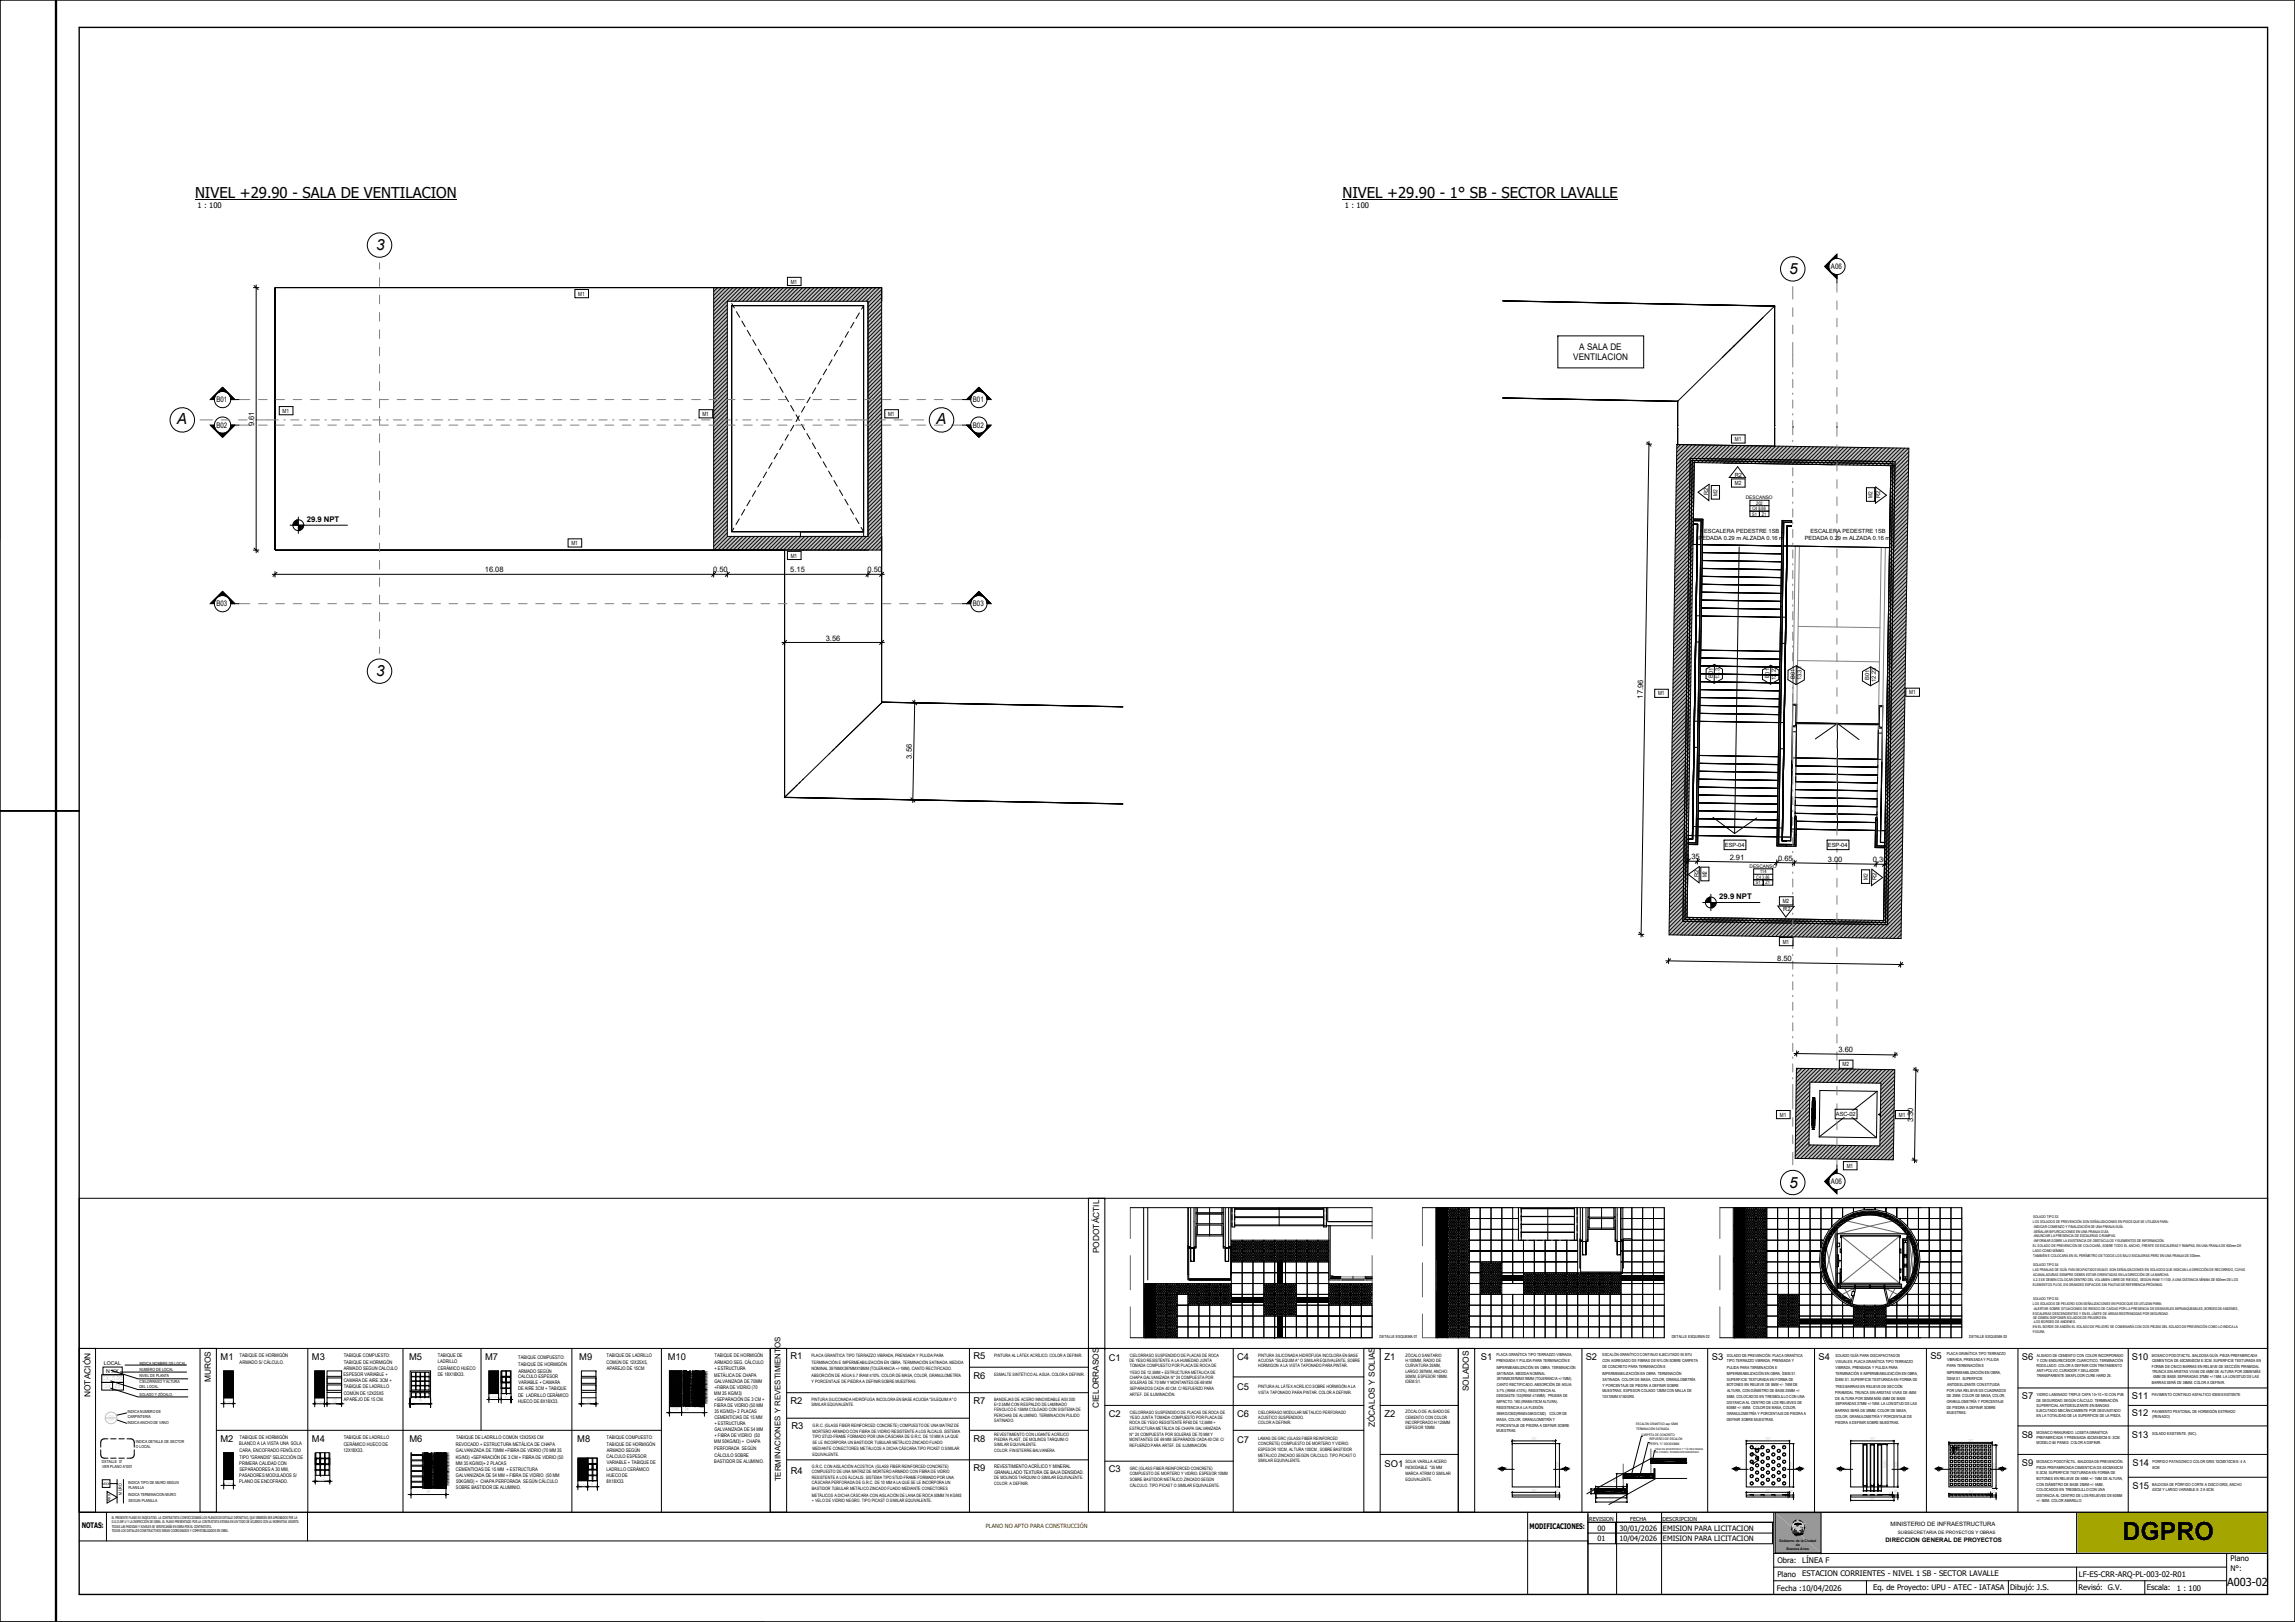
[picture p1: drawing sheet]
<svg xmlns="http://www.w3.org/2000/svg" width="841mm" height="594mm" viewBox="0 0 841 594" stroke-linecap="round" stroke-linejoin="round" font-family="sans-serif">
<defs><g id="words">
<text font-size="9.2" x="777.7" y="564.1">DGPRO</text>
<g font-size="5.6">
<text x="137.8" y="91.7">3</text>
<text x="655.7" y="100.4">5</text>
<text x="64.9" y="155.4">A</text>
<text x="343.1" y="155.4">A</text>
<text x="137.8" y="247.7">3</text>
<text x="655.7" y="435">5</text>
</g>
<g font-size="5.5">
<text x="71.5" y="72.4">NIVEL +29.90 - SALA DE VENTILACION</text>
<text x="491.9" y="72.4">NIVEL +29.90 - 1° SB - SECTOR LAVALLE</text>
</g>
<text font-size="4" x="816.1" y="580.9">A003-02</text>
<g font-size="3.4">
<text x="80.8" y="498">M1</text>
<text x="149.9" y="498">M5</text>
<text x="177.8" y="498">M7</text>
<text x="289.7" y="497.9">R1</text>
<text x="356.7" y="497.9">R5</text>
<text x="542.6" y="497.9">S1</text>
<text x="581.1" y="498">S2</text>
<text x="707.4" y="497.9">S5</text>
<text x="114.3" y="498">M3</text>
<text x="212.3" y="498">M9</text>
<text x="244.7" y="498">M10</text>
<text x="406.3" y="498.3">C1</text>
<text x="453.4" y="498">C4</text>
<text x="507.4" y="498">Z1</text>
<text x="627.3" y="498.2">S3</text>
<text x="666.4" y="498.3">S4</text>
<text x="740.9" y="498.1">S6</text>
<text x="781.2" y="498.2">S10</text>
<text x="356.7" y="505">R6</text>
<text x="453.4" y="509.1">C5</text>
<text x="289.7" y="514.1">R2</text>
<text x="356.7" y="514.1">R7</text>
<text x="740.9" y="512.5">S7</text>
<text x="781.2" y="512.4">S11</text>
<text x="406.3" y="518.9">C2</text>
<text x="453.4" y="518.9">C6</text>
<text x="507.4" y="519">Z2</text>
<text x="781.2" y="518.6">S12</text>
<text x="290.1" y="523.6">R3</text>
<text x="356.7" y="528">R8</text>
<text x="740.9" y="526.6">S8</text>
<text x="781.2" y="526.6">S13</text>
<text x="80.8" y="528">M2</text>
<text x="114.3" y="528">M4</text>
<text x="150" y="528">M6</text>
<text x="211.5" y="528">M8</text>
<text x="453.4" y="528.6">C7</text>
<text x="289.8" y="539.9">R4</text>
<text x="356.7" y="538.8">R9</text>
<text x="406.3" y="539.3">C3</text>
<text x="507.4" y="537.2">SO1</text>
<text x="740.9" y="537.1">S9</text>
<text x="781.5" y="537.1">S14</text>
<text x="781.5" y="545.5">S15</text>
</g>
<g font-size="3.3">
<text x="578.7" y="128.2">A SALA DE</text>
<text x="576.5" y="132">VENTILACION</text>
</g>
<g font-size="3.1">
<text x="402.8" y="459.1" transform="rotate(-90 402.8 459.1)">PODOTÁCTIL</text>
<text x="77.3" y="506.3" transform="rotate(-90 77.3 506.3)">MUROS</text>
<text x="538.3" y="509.5" transform="rotate(-90 538.3 509.5)">SOLADOS</text>
<text x="33.1" y="511.7" transform="rotate(-90 33.1 511.7)">NOTACIÓN</text>
<text x="402.7" y="515.7" transform="rotate(-90 402.7 515.7)">CIELORRASOS</text>
<text x="503.9" y="522.8" transform="rotate(-90 503.9 522.8)">ZÓCALOS Y SOLIAS</text>
</g>
<g font-size="2.9">
<text x="112.4" y="191.2">29.9 NPT</text>
<text x="630" y="329.4">29.9 NPT</text>
<text x="286" y="493.8" transform="rotate(-90 286 493.8)">OS</text>
<text x="286.1" y="542.6" transform="rotate(-90 286.1 542.6)">TERMINACIONES Y REVESTIMIENT</text>
</g>
<g font-size="2.8">
<text x="72.4" y="76.3">1 : 100</text>
<text x="492.8" y="76.3">1 : 100</text>
<text x="671" y="98.5">A06</text>
<text x="79.3" y="147.3">B01</text>
<text x="356.5" y="147.3">B01</text>
<text x="79.3" y="156.6">B02</text>
<text x="93.2" y="156.1" transform="rotate(-90 93.2 156.1)">9.61</text>
<text x="356.5" y="156.6">B02</text>
<text x="177.7" y="209.7">16.08</text>
<text x="261.3" y="209.7">0.50</text>
<text x="289.6" y="209.7">5.15</text>
<text x="317.9" y="209.7">0.50</text>
<text x="79.3" y="222.1">B03</text>
<text x="356.5" y="222.1">B03</text>
<text x="302.6" y="234.6">3.56</text>
<text x="602.1" y="255.9" transform="rotate(-89 602.1 255.9)">17.96</text>
<text x="334.1" y="277.9" transform="rotate(-89 334.1 277.9)">3.56</text>
<text x="617.6" y="314.7" transform="rotate(1 617.6 314.7)">0.35</text>
<text x="633.9" y="315" transform="rotate(1 633.9 315)">2.91</text>
<text x="651.6" y="315.3" transform="rotate(1 651.6 315.3)">0.65</text>
<text x="669.8" y="315.6" transform="rotate(1 669.8 315.6)">3.00</text>
<text x="686.4" y="315.8" transform="rotate(1 686.4 315.8)">0.30</text>
<text x="651.3" y="351.9" transform="rotate(1 651.3 351.9)">8.50</text>
<text x="673.7" y="385.4" transform="rotate(1 673.7 385.4)">3.60</text>
<text x="701.1" y="411.1" transform="rotate(-89 701.1 411.1)">3.30</text>
<text x="671" y="433.7">A06</text>
<text x="29.9" y="559.7">NOTAS:</text>
<text x="560.5" y="560">MODIFICACIONES:</text>
<text x="651.3" y="572.5">Obra:</text>
<text x="660.4" y="572.5">LÍNEA F</text>
<text x="817.4" y="571.9">Plano</text>
<text x="817.4" y="575.4">N°:</text>
<text x="651.3" y="577.4">Plano</text>
<text x="660.4" y="577.4">ESTACION CORRIENTES - NIVEL 1 SB - SECTOR LAVALLE</text>
<text x="761.8" y="577.5">LF-ES-CRR-ARQ-PL-003-02-R01</text>
<text x="651.2" y="582.6">Fecha :10/04/2026</text>
<text x="686.4" y="582.4">Eq. de Proyecto: UPU - ATEC - IATASA</text>
<text x="736.6" y="582.5">Dibujó: J.S.</text>
<text x="761.6" y="582.5">Revisó: G.V.</text>
<text x="786.7" y="582.5">Escala:</text>
<text x="797.7" y="582.6">1 : 100</text>
</g>
<g font-size="2.7">
<text x="585.4" y="560.6">00</text>
<text x="593.4" y="560.6">30/01/2026</text>
<text x="609.4" y="560.6">EMISION PARA LICITACION</text>
<text x="585.4" y="564.5">01</text>
<text x="593.4" y="564.5">10/04/2026</text>
<text x="609.4" y="564.5">EMISION PARA LICITACION</text>
</g>
<g font-size="2.2">
<text x="692.8" y="558.7">MINISTERIO DE INFRAESTRUCTURA</text>
<text x="691" y="564.8">DIRECCION GENERAL DE PROYECTOS</text>
</g>
<g font-size="2.1">
<text x="289.8" y="103.9">M1</text>
<text x="211.9" y="108.3">M1</text>
<text x="103.6" y="151.2">M1</text>
<text x="257.4" y="152.3">M1</text>
<text x="325.5" y="152.3">M1</text>
<text x="635.7" y="161.5">M1</text>
<text x="635.7" y="177.7">M2</text>
<text x="635.7" y="174.6">R2</text>
<text x="626" y="181.3" transform="rotate(-89 626 181.3)">R2</text>
<text x="629.4" y="181.6" transform="rotate(-90 629.4 181.6)">M2</text>
<text x="686.2" y="182.4" transform="rotate(-90 686.2 182.4)">M2</text>
<text x="689" y="182.3" transform="rotate(-89 689 182.3)">R2</text>
<text x="622.4" y="197.7">PEDADA 0.29 m ALZADA 0.16 m</text>
<text x="624.5" y="195.3">ESCALERA PEDESTRE 1SB</text>
<text x="661.4" y="197.7">PEDADA 0.29 m ALZADA 0.16 m</text>
<text x="663.4" y="195.3">ESCALERA PEDESTRE 1SB</text>
<text x="209.4" y="199.6">M1</text>
<text x="289.8" y="204.2">M1</text>
<text x="627.7" y="248.2" transform="rotate(-89 627.7 248.2)">B01</text>
<text x="630.1" y="248.8" transform="rotate(-89 630.1 248.8)">13.31</text>
<text x="648.4" y="248.5" transform="rotate(-89 648.4 248.5)">B01</text>
<text x="650.7" y="249.1" transform="rotate(-89 650.7 249.1)">12.23</text>
<text x="657.7" y="248.6" transform="rotate(-89 657.7 248.6)">B01</text>
<text x="660.1" y="249.2" transform="rotate(-89 660.1 249.2)">13.31</text>
<text x="685" y="249.1" transform="rotate(-89 685 249.1)">B01</text>
<text x="687.4" y="249.7" transform="rotate(-89 687.4 249.7)">12.23</text>
<text x="607.6" y="254.7">M1</text>
<text x="699.6" y="254.3">M1</text>
<text x="632.1" y="310.2">ESP-04</text>
<text x="669.9" y="310.2">ESP-04</text>
<text x="622.4" y="321.3" transform="rotate(-89 622.4 321.3)">R2</text>
<text x="625.5" y="321.4" transform="rotate(-90 625.5 321.4)">M2</text>
<text x="684.4" y="322.3" transform="rotate(-90 684.4 322.3)">M2</text>
<text x="687.6" y="322.4" transform="rotate(-89 687.6 322.4)">R2</text>
<text x="653.3" y="330.7">M2</text>
<text x="653.5" y="333.6">R2</text>
<text x="653.3" y="345.7">M1</text>
<text x="675.3" y="390.5">M2</text>
<text x="652.2" y="409">M1</text>
<text x="672.8" y="408.8">ASC-02</text>
<text x="695.9" y="409">M1</text>
<text x="676.8" y="427.7">M1</text>
</g>
<text font-size="2.1" fill="#800000" x="361.2" y="559.8">PLANO NO APTO PARA CONSTRUCCIÓN</text>
<g font-size="2">
<text x="582.4" y="556.9">REVISION</text>
<text x="597.4" y="556.9">FECHA</text>
<text x="609.2" y="556.9">DESCRIPCION</text>
</g>
<g font-size="1.9">
<text x="38" y="499.9">LOCAL</text>
<text x="38.9" y="502.8">N XX</text>
<text x="37.4" y="505.5">CX 0.00</text>
<text x="38.3" y="508.4">SX ZX</text>
</g>
<g font-size="1.8">
<text x="639.8" y="182.8">DESCANSO</text>
<text x="643.6" y="184.9">202</text>
<text x="642.1" y="188.9">S1</text>
<text x="642.2" y="186.9">C4 8.66</text>
<text x="645.6" y="188.9">Z1</text>
<text x="641.2" y="317.8">DESCANSO</text>
<text x="643.5" y="323.9">S1</text>
<text x="643.6" y="321.9">C4 3.86</text>
<text x="645" y="319.9">114</text>
<text x="647" y="323.9">Z1</text>
<text x="87.8" y="497.1">TABIQUE DE HORMIGÓN</text>
<text x="126" y="497.1">TABIQUE COMPUESTO:</text>
<text x="160.5" y="497">TABIQUE DE</text>
<text x="189.9" y="497.7">TABIQUE COMPUESTO:</text>
<text x="222.3" y="497.1">TABIQUE DE LADRILLO</text>
<text x="261.8" y="497.1">TABIQUE DE HORMIGÓN</text>
<text x="87.8" y="499.6">ARMADO S/ CÁLCULO.</text>
<text x="125.9" y="504">ESPESOR VARIABLE +</text>
<text x="126" y="499.6">TABIQUE DE HORMIGÓN</text>
<text x="126" y="501.8">ARMADO SEGUN CALCULO</text>
<text x="160.4" y="503.9">DE 18X18X33.</text>
<text x="160.4" y="499.2">LADRILLO</text>
<text x="160.4" y="501.7">CERÁMICO HUECO</text>
<text x="189.9" y="500.2">TABIQUE DE HORMIGÓN</text>
<text x="190" y="502.7">ARMADO SEGÚN</text>
<text x="222.3" y="499.6">COMÚN DE 12X25X5,</text>
<text x="222.3" y="501.8">APAREJO DE 15CM</text>
<text x="261.8" y="501.7">+ ESTRUCTURA</text>
<text x="261.9" y="499.6">ARMADO SEG. CÁLCULO</text>
<text x="125.9" y="506.2">CAMARA DE AIRE 3CM +</text>
<text x="126" y="508.4">TABIQUE DE LADRILLO</text>
<text x="189.8" y="509.3">DE AIRE 3CM + TABIQUE</text>
<text x="189.9" y="504.9">CALCULO ESPESOR</text>
<text x="189.9" y="507.1">VARIABLE + CAMARA</text>
<text x="261.8" y="504.3">METÁLICA DE CHAPA</text>
<text x="261.8" y="506.4">GALVANIZADA DE 70MM</text>
<text x="261.8" y="508.6">+FIBRA DE VIDRIO (70</text>
<text x="121.7" y="513.8">12</text>
<text x="125.9" y="510.9">COMÚN DE 12X25X5</text>
<text x="126" y="513.1">APAREJO DE 15 CM.</text>
<text x="189.8" y="511.8">DE LADRILLO CERÁMICO</text>
<text x="189.8" y="514">HUECO DE 8X18X33.</text>
<text x="214.9" y="513.8">12</text>
<text x="261.7" y="515.5">FIBRA DE VIDRIO (50 MM</text>
<text x="261.8" y="510.8">MM 35 KG/M3)</text>
<text x="261.8" y="513.3">+SEPARACIÓN DE 3 CM +</text>
<text x="261.8" y="517.7">35 KG/M3)+ 2 PLACAS</text>
<text x="261.8" y="519.9">CEMENTICIAS DE 15 MM</text>
<text x="87.8" y="527.2">TABIQUE DE HORMIGÓN</text>
<text x="126" y="527">TABIQUE DE LADRILLO</text>
<text x="167.1" y="527">TABIQUE DE LADRILLO COMÚN 12X25X5 CM</text>
<text x="222.3" y="527">TABIQUE COMPUESTO:</text>
<text x="261.8" y="522.1">+ ESTRUCTURA</text>
<text x="261.8" y="524.3">GALVANIZADA DE 54 MM</text>
<text x="261.8" y="526.5">+ FIBRA DE VIDRIO (50</text>
<text x="87.7" y="529.4">BLANCO A LA VISTA UNA SOLA</text>
<text x="87.7" y="531.9">CARA, ENCOFRADO FENÓLICO</text>
<text x="125.9" y="531.7">12X18X33.</text>
<text x="125.9" y="529.5">CERÁMICO HUECO DE</text>
<text x="167" y="529.6">REVOCADO + ESTRUCTURA METÁLICA DE CHAPA</text>
<text x="167.1" y="531.7">GALVANIZADA DE 70MM +FIBRA DE VIDRIO (70 MM 35</text>
<text x="222.3" y="529.5">TABIQUE DE HORMIGÓN</text>
<text x="222.3" y="532">ARMADO SEGÚN</text>
<text x="261.7" y="531.2">PERFORADA SEGÚN</text>
<text x="261.8" y="528.6">MM 50KG/M3) + CHAPA</text>
<text x="261.8" y="533.7">CÁLCULO SOBRE</text>
<text x="87.7" y="536.6">PRIMERA CALIDAD CON</text>
<text x="87.7" y="538.8">SEPARADORES A 30 MM,</text>
<text x="87.8" y="534.4">TIPO &quot;GRANDIS&quot; SELECCIÓN DE</text>
<text x="167" y="534.2">KG/M3) +SEPARACIÓN DE 3 CM + FIBRA DE VIDRIO (50</text>
<text x="167" y="536.4">MM 35 KG/M3)+ 2 PLACAS</text>
<text x="167.1" y="538.6">CEMENTICIAS DE 15 MM + ESTRUCTURA</text>
<text x="222.2" y="538.9">LADRILLO CERÁMICO</text>
<text x="222.3" y="534.2">CALCULO ESPESOR</text>
<text x="222.3" y="536.3">VARIABLE + TABIQUE DE</text>
<text x="261.8" y="535.8">BASTIDOR DE ALUMINIO.</text>
<text x="364.3" y="537.7">REVESTIMIENTO ACRÍLICO Y MINERAL</text>
<text x="364.4" y="539.8">GRANALLADO TEXTURA DE BAJA DENSIDAD.</text>
<text x="87.7" y="540.9">PASADORES MODULADOS S/</text>
<text x="87.7" y="543.1">PLANO DE ENCOFRADO.</text>
<text x="117.3" y="542.2">12</text>
<text x="167.1" y="540.8">GALVANIZADA DE 54 MM + FIBRA DE VIDRIO (50 MM</text>
<text x="167.1" y="545.5">SOBRE BASTIDOR DE ALUMINIO.</text>
<text x="167.1" y="543.3">50KG/M3) + CHAPA PERFORADA SEGÚN CÁLCULO</text>
<text x="222.2" y="541">HUECO DE</text>
<text x="222.3" y="543.2">8X18X33.</text>
</g>
<g font-size="1.7">
<text x="297.3" y="497">PLACA GRANÍTICA TIPO TERRAZZO VIBRADA, PRENSADA Y PULIDA PARA</text>
<text x="364.3" y="497">PINTURA AL LÁTEX ACRÍLICO. COLOR A DEFINIR.</text>
<text x="414" y="496.9">CIELORRASO SUSPENDIDO DE PLACAS DE ROCA</text>
<text x="461" y="496.9">PINTURA SILICONADA HIDRÓFUGA INCOLORA EN BASE</text>
<text x="515.1" y="496.9">ZÓCALO SANITARIO</text>
<text x="297.3" y="501.9">NOMINAL 397MMX397MMX18MM (TOLERANCIA +/-1MM). CANTO RECTIFICADO.</text>
<text x="297.4" y="499.6">TERMINACIÓN E IMPERMEABILIZACIÓN EN OBRA. TERMINACIÓN SATINADA. MEDIDA</text>
<text x="413.9" y="498.9">DE YESO RESISTENTE A LA HUMEDAD JUNTA</text>
<text x="414" y="500.8">TOMADA COMPUESTO POR PLACA DE ROCA DE</text>
<text x="414" y="503.1">YESO DE 12,5MM + ESTRUCTURA METÁLICA DE</text>
<text x="461" y="500.8">HORMIGON A LA VISTA TAPONADO PARA PINTAR.</text>
<text x="461.1" y="498.9">ACUOSA &quot;SILEQUIM A&quot; O SIMILAR EQUIVALENTE, SOBRE</text>
<text x="515" y="498.8">H:100MM, RADIO DE</text>
<text x="515" y="502.8">LARGO 397MM, ANCHO:</text>
<text x="515" y="500.8">CURVATURA 25MM,</text>
<text x="297.4" y="504.3">ABSORCIÓN DE AGUA 5.7 IRAM ≤10%. COLOR DE MASA, COLOR, GRANULOMETRÍA</text>
<text x="297.4" y="506.6">Y PORCENTAJE DE PIEDRA A DEFINIR SOBRE MUESTRAS.</text>
<text x="364.3" y="504">ESMALTE SINTÉTICO AL AGUA. COLOR A DEFINIR.</text>
<text x="414" y="505">CHAPA GALVANIZADA N° 24 COMPUESTA POR</text>
<text x="414" y="507">SOLERAS DE 70 MM Y MONTANTES DE 69 MM</text>
<text x="414" y="509">SEPARADOS CADA 40 CM. C/ REFUERZO PARA</text>
<text x="461" y="508.5">PINTURA AL LÁTEX ACRÍLICO SOBRE HORMIGÓN A LA</text>
<text x="515" y="506.7">IDEM S1.</text>
<text x="515" y="504.7">50MM, ESPESOR 18MM.</text>
<text x="297.3" y="513.2">PINTURA SILICONADA HIDRÓFUGA INCOLORA EN BASE ACUOSA &quot;SILEQUIM A&quot; O</text>
<text x="297.4" y="515.1">SIMILAR EQUIVALENTE.</text>
<text x="364.3" y="513">BANDEJAS DE ACERO INNOXIDABLE AISI 300</text>
<text x="364.3" y="514.9">E=2.5MM CON RESPALDO DE LAMINADO</text>
<text x="414" y="511.2">ARTEF. DE ILUMINACIÓN.</text>
<text x="461.1" y="510.5">VISTA TAPONADO PARA PINTAR. COLOR A DEFINIR.</text>
<text x="364.3" y="516.9">FENOLICO E:15MM COLGADO CON SISITEMA DE</text>
<text x="364.3" y="518.8">PERCHAS DE ALUMINIO. TERMINACION PULIDO</text>
<text x="364.4" y="520.8">SATINADO.</text>
<text x="413.9" y="521.7">ROCA DE YESO RESISTENTE RF60 DE 12,5MM +</text>
<text x="414" y="517.8">CIELORRASO SUSPENDIDO DE PLACAS DE ROCA DE</text>
<text x="414" y="519.7">YESO JUNTA TOMADA COMPUESTO POR PLACA DE</text>
<text x="461.1" y="517.8">CIELORRASO MODULAR METALICO PERFORADO</text>
<text x="461.1" y="521.7">COLOR A DEFINIR.</text>
<text x="461.1" y="519.7">ACUSTICO SUSPENDIDO.</text>
<text x="515" y="521.5">INCORPORADO H:125MM</text>
<text x="515" y="519.6">CEMENTO CON COLOR</text>
<text x="515.1" y="517.6">ZÓCALO DE ALISADO DE</text>
<text x="297.7" y="524.7">MORTERO ARMADO CON FIBRA DE VIDRIO RESISTENTE A LOS ÁLCALIS. SISTEMA</text>
<text x="297.7" y="522.5">G.R.C. (GLASS FIBER REINFORCED CONCRETE) COMPUESTO DE UNA MATRIZ DE</text>
<text x="297.8" y="526.7">TIPO STUD-FRAME FORMADO POR UNA C SCARA DE G.R.C. DE 10 MM A LA QUE</text>
<text x="325.4" y="526.7">Á</text>
<text x="364.3" y="525.9">REVESTIMIENTO CON LIGANTE ACRÍLICO</text>
<text x="364.3" y="527.8">PIEDRA PLAST, DE MOLINOS TARQUINI O</text>
<text x="413.9" y="523.9">ESTRUCTURA METÁLICA DE CHAPA GALVANIZADA</text>
<text x="413.9" y="525.9">N° 24 COMPUESTA POR SOLERAS DE 70 MM Y</text>
<text x="413.9" y="527.9">MONTANTES DE 69 MM SEPARADOS CADA 40 CM. C/</text>
<text x="461" y="527.5">LAMAS DE GRC (GLASS FIBER REINFORCED</text>
<text x="515" y="523.5">ESPESOR 10MM.</text>
<text x="297.7" y="531.2">MEDIANTE CONECTORES METÁLICOS A DICHA CÁSCARA.TIPO PICAST O SIMILAR</text>
<text x="297.7" y="533.1">EQUIVALENTE.</text>
<text x="297.7" y="529">SE LE INCORPORA UN BASTIDOR TUBULAR METÁLICO ZINCADO FIJADO</text>
<text x="364.4" y="529.8">SIMILAR EQUIVALENTE.</text>
<text x="364.4" y="531.7">COLOR: FINISTERRE BALVANERA.</text>
<text x="413.9" y="530.1">REFUERZO PARA ARTEF. DE ILUMINACIÓN.</text>
<text x="461" y="531.4">ESPESOR 10CM, ALTURA 100CM , SOBRE BASTIDOR</text>
<text x="461" y="533.6">METÁLICO ZINCADO SEGÚN CÁLCULO. TIPO PICAST O</text>
<text x="461.1" y="529.4">CONCRETE) COMPUESTO DE MORTERO Y VIDRIO.</text>
<text x="297.5" y="537.5">G.R.C. CON AISLACIÓN ACÚSTICA: (GLASS FIBER REINFORCED CONCRETE)</text>
<text x="297.5" y="539.5">COMPUESTO DE UNA MATRIZ DE MORTERO ARMADO CON FIBRA DE VIDRIO</text>
<text x="414" y="538.2">GRC (GLASS FIBER REINFORCED CONCRETE)</text>
<text x="461.1" y="535.6">SIMILAR EQUIVALENTE.</text>
<text x="515" y="538.1">INOXIDABLE *35 MM</text>
<text x="515" y="535.9">SOLIA VARILLA ACERO</text>
<text x="297.5" y="541.7">RESISTENTE A LOS ÁLCALIS. SISTEMA TIPO STUD-FRAME FORMADO POR UNA</text>
<text x="297.5" y="545.9">BASTIDOR TUBULAR METÁLICO ZINCADO FIJADO MEDIANTE CONECTORES</text>
<text x="297.5" y="543.6">CÁSCARA PERFORADA DE G.R.C. DE 10 MM A LA QUE SE LE INCORPORA UN</text>
<text x="364.3" y="541.8">DE MOLINOS TARQUINI O SIMILAR EQUIVALENTE.</text>
<text x="364.4" y="543.8">COLOR: A DEFINIR.</text>
<text x="414" y="540.2">COMPUESTO DE MORTERO Y VIDRIO. ESPESOR 10MM</text>
<text x="414" y="542.4">SOBRE BASTIDOR METÁLICO ZINCADO SEGÚN</text>
<text x="414" y="544.7">CÁLCULO. TIPO PICAST O SIMILAR EQUIVALENTE.</text>
<text x="515" y="540.2">MARCA ATRIM O SIMILAR</text>
<text x="515" y="542.4">EQUIVALENTE.</text>
<text x="297.5" y="548.1">METÁLICOS A DICHA CÁSCARA CON AISLACIÓN DE LANA DE ROCA 50MM 74 KG/M3</text>
<text x="297.5" y="550.1">+ VELO DE VIDRIO NEGRO. TIPO PICAST O SIMILAR EQUIVALENTE.</text>
<text x="695.5" y="561.7">SUBSECRETARIA DE PROYECTOS Y OBRAS</text>
</g>
<g font-size="1.6">
<text x="51.1" y="499.8">INDICA NOMBRE DE LOCAL</text>
<text x="51.1" y="502">NUMERO DE LOCAL</text>
<text x="44.7" y="547.4" transform="rotate(-90 44.7 547.4)">MURO</text>
</g>
<g font-size="1.5">
<text x="505.6" y="490">DETALLE ESQUEMA 01</text>
<text x="612.6" y="490">DETALLE ESQUEMA 02</text>
<text x="721.6" y="490">DETALLE ESQUEMA 03</text>
<text x="548.4" y="496.6">PLACA GRANÍTICA TIPO TERRAZZO VIBRADA,</text>
<text x="587.2" y="496.8">ESCALÓN GRANÍTICO CONTINUO EJECUTADO IN SITU</text>
<text x="632.8" y="496.9">SOLADO DE PREVENCIÓN. PLACA GRANÍTICA</text>
<text x="672.6" y="496.9">SOLADO GUÍA PARA DISCAPACITADOS</text>
<text x="713.4" y="496.5">PLACA GRANÍTICA TIPO TERRAZZO</text>
<text x="746.4" y="496.9">ALISADO DE CEMENTO CON COLOR INCORPORADO</text>
<text x="788.6" y="497">MOSAICO PODOTACTIL. BALDOSA GUÍA. PIEZA PREFABRICADA</text>
<text x="548.4" y="501.3">IMPERMEABILIZACIÓN EN OBRA. TERMINACIÓN</text>
<text x="548.4" y="499">PRENSADA Y PULIDA PARA TERMINACIÓN E</text>
<text x="548.5" y="503.4">SATINADA. MEDIDA NOMINAL</text>
<text x="587.2" y="503.5">IMPERMEABILIZACIÓN EN OBRA. TERMINACIÓN</text>
<text x="587.2" y="501.2">DE CONCRETO PARA TERMINACIÓN E</text>
<text x="587.2" y="498.9">CON AGREGADO DE FIBRAS DE NYLON SOBRE CARPETA</text>
<text x="632.8" y="503.6">IMPERMEABILIZACIÓN EN OBRA, ÍDEM S1.</text>
<text x="632.8" y="501.2">PULIDA PARA TERMINACIÓN E</text>
<text x="632.8" y="499">TIPO TERRAZZO VIBRADA, PRENSADA Y</text>
<text x="672.6" y="503.6">TERMINACIÓN E IMPERMEABILIZACIÓN EN OBRA,</text>
<text x="672.7" y="499.2">VISUALES. PLACA GRANÍTICA TIPO TERRAZZO</text>
<text x="672.7" y="501.3">VIBRADA, PRENSADA Y PULIDA PARA</text>
<text x="713.4" y="503.2">IMPERMEABILIZACIÓN EN OBRA,</text>
<text x="713.4" y="500.8">PARA TERMINACIÓN E</text>
<text x="713.5" y="498.6">VIBRADA, PRENSADA Y PULIDA</text>
<text x="746.3" y="500.8">RODILLADO. COLOR A DEFINIR CON TRATAMIENTO</text>
<text x="746.4" y="499">Y CON ENDURECEDOR CUARCITICO. TERMINACIÓN</text>
<text x="746.4" y="502.6">ANTI-POLVO, CURADOR Y SELLADOR</text>
<text x="788.6" y="500.9">FORMA DE CINCO BARRAS EN RELIEVE DE SECCIÓN PIRAMIDAL</text>
<text x="788.6" y="498.8">CEMENTICIA DE 40CMX40CM E:3CM. SUPERFICIE TEXTURADA EN</text>
<text x="788.6" y="502.9">TRUNCA SIN ARISTAS VIVAS DE 4MM DE ALTURA POR 30MM MÁS</text>
<text x="51.1" y="508.6">DEL LOCAL.</text>
<text x="51.1" y="504.2">NIVEL DE PLANTA</text>
<text x="51.2" y="506.7">CIELORRASO Y ALTURA</text>
<text x="548.5" y="507.7">CANTO RECTIFICADO. ABSORCIÓN DE AGUA:</text>
<text x="548.5" y="505.4">397MMX397MMX18MM (TOLERANCIA +/-1MM).</text>
<text x="548.5" y="509.8">5.7% (IRAM ≤10%). RESISTENCIA AL</text>
<text x="587.2" y="510">MUESTRAS. ESPESOR COLADO 12MM CON MALLA DE</text>
<text x="587.2" y="505.9">SATINADA. COLOR DE MASA, COLOR, GRANULOMETRÍA</text>
<text x="587.3" y="508">Y PORCENTAJE DE PIEDRA A DEFINIR SOBRE</text>
<text x="632.8" y="507.7">BOTONES EN RELIEVE DE 5MM +/- 1MM DE</text>
<text x="632.8" y="505.7">SUPERFICIE TEXTURADA EN FORMA DE</text>
<text x="632.9" y="510">ALTURA, CON DIÁMETRO DE BASE 25MM +/-</text>
<text x="672.5" y="505.9">ÍDEM S1. SUPERFICIE TEXTURADA EN FORMA DE</text>
<text x="672.6" y="508.3">TRES BARRAS EN RELIEVE DE SECCIÓN</text>
<text x="713.4" y="505.6">ÍDEM S1. SUPERFICIE</text>
<text x="713.4" y="509.7">POR UNA RELIEVE DE CUADRADOS</text>
<text x="713.5" y="507.7">ANTIDESLIZANTE CONSTITUIDA</text>
<text x="746.4" y="504.4">TRANSPARENTE SIKAFLOOR CURE HARD 24.</text>
<text x="788.6" y="506.8">BARRAS SERÁ DE 38MM. COLOR A DEFINIR.</text>
<text x="789.1" y="504.7">4MM DE BASE SEPARADAS 37MM +/-1MM. LA LONGITUD DE LAS</text>
<text x="51.2" y="511.3">SOLADO Y ZÓCALO.</text>
<text x="153.2" y="513.4">18</text>
<text x="185" y="512.3">8</text>
<text x="548.4" y="513.8">IMPACTO: 180 (IRAM≥70CM ALTURA).</text>
<text x="548.4" y="511.8">DESGASTE:133(IRAM ≤15MM). PRUEBA DE</text>
<text x="587.2" y="512">10X10MM X150GRS.</text>
<text x="632.8" y="514.1">DISTANCIA AL CENTRO DE LOS RELIEVES DE</text>
<text x="632.8" y="512.1">5MM, COLOCADOS EN TRESBOLILLO CON UNA</text>
<text x="672.6" y="510.4">PIRAMIDAL TRUNCA SIN ARISTAS VIVAS DE 4MM</text>
<text x="672.6" y="512.7">DE ALTURA POR 30MM MÁS 4MM DE BASE</text>
<text x="672.6" y="514.8">SEPARADAS 37MM +/-1MM. LA LONGITUD DE LAS</text>
<text x="713.4" y="511.7">DE 2MM. COLOR DE MASA, COLOR,</text>
<text x="713.4" y="513.9">GRANULOMETRÍA Y PORCENTAJE</text>
<text x="746.3" y="513.4">DE SEGURIDAD SEGÚN CÁLCULO. TERMINACIÓN</text>
<text x="746.3" y="515.2">SUPERFICIAL ANTIDESLIZANTE EN BANDAS</text>
<text x="746.4" y="511.3">VIDRIO LAMINADO TRIPLE CAPA 10+10 +10 CON PVB</text>
<text x="788.6" y="511.3">PAVIMENTO CONTINUO ASFALTICO IDEM EXISTENTE</text>
<text x="46.8" y="517.5">INDICA NUMERO DE</text>
<text x="46.8" y="521.6">INDICA ANCHO DE VANO</text>
<text x="46.8" y="519.3">CARPINTERIA</text>
<text x="250.9" y="516.9">38</text>
<text x="548.4" y="516.1">RESISTENCIA A LA FLEXIÓN:</text>
<text x="548.4" y="520.4">MASA, COLOR, GRANULOMETRÍA Y</text>
<text x="548.5" y="518.2">596KG/CM2(IRAM≥35KG/CM2). COLOR DE</text>
<text x="632.8" y="520.4">DEFINIR SOBRE MUESTRAS.</text>
<text x="632.8" y="518.4">GRANULOMETRÍA Y PORCENTAJE DE PIEDRA A</text>
<text x="632.8" y="516.1">60MM +/- 5MM. COLOR DE MASA, COLOR,</text>
<text x="672.6" y="517.1">BARRAS SERÁ DE 38MM. COLOR DE MASA,</text>
<text x="672.6" y="521.5">PIEDRA A DEFINIR SOBRE MUESTRAS.</text>
<text x="672.6" y="519.4">COLOR, GRANULOMETRÍA Y PORCENTAJE DE</text>
<text x="713.4" y="516">DE PIEDRA A DEFINIR SOBRE</text>
<text x="713.4" y="518.1">MUESTRAS.</text>
<text x="746.3" y="517.3">EJECUTADO MECÁNICAMENTE POR DESVASTADO</text>
<text x="746.3" y="519.1">EN LA TOTALIDAD DE LA SUPERFICIE DE LA PIEZA.</text>
<text x="788.7" y="517.5">PAVIMENTO PEATONAL DE HORMIGÓN ESTRIADO</text>
<text x="788.7" y="519.3">(PEINADO)</text>
<text x="548.4" y="522.5">PORCENTAJE DE PIEDRA A DEFINIR SOBRE</text>
<text x="548.4" y="524.6">MUESTRAS.</text>
<text x="746.3" y="525.4">MOSAICO RANURADO. LOSETA GRANÍTICA</text>
<text x="746.3" y="527.2">PREFABRICADA Y PRENSADA 40CMX40CM E: 3CM.</text>
<text x="788.6" y="525.5">SOLADO EXISTENTE. (NIC).</text>
<text x="49.8" y="528.7">INDICA DETALLE DE SECTOR</text>
<text x="49.8" y="530.5">O LOCAL</text>
<text x="746.3" y="529">MODELO 64 PANES. COLOR A DEFINIR.</text>
<text x="37.4" y="535.7">DETALLE 01</text>
<text x="37.4" y="537.5">VER PLANO A1001</text>
<text x="746.3" y="535.8">MOSAICO PODOTÁCTIL. BALDOSA DE PREVENCIÓN.</text>
<text x="746.3" y="537.9">PIEZA PREFABRICADA CEMENTICIA DE 40CMX40CM</text>
<text x="746.3" y="539.9">E:3CM. SUPERFICIE TEXTURADA EN FORMA DE</text>
<text x="788.8" y="536">PORFIDO PATAGONICO COLOR GRIS 10CMX10CM E: 4 A</text>
<text x="788.8" y="538">6CM</text>
<text x="47" y="543.5">INDICA TIPO DE MURO SEGUN</text>
<text x="47" y="545.4">PLANILLA</text>
<text x="216.7" y="544.2">8</text>
<text x="746.3" y="541.9">BOTONES EN RELIEVE DE 5MM +/- 1MM DE ALTURA,</text>
<text x="746.3" y="544.2">CON DIÁMETRO DE BASE 25MM +/- 5MM,</text>
<text x="788.7" y="544.2">BALDOSA DE PÓRFIDO CORTE A DISCO GRIS, ANCHO</text>
<text x="47" y="548.1">INDICA TERMINACION MURO</text>
<text x="47.1" y="550">SEGUN PLANILLA</text>
<text x="156.2" y="546.9">38</text>
<text x="746.3" y="548.3">DISTANCIA AL CENTRO DE LOS RELIEVES DE 60MM</text>
<text x="746.3" y="550.3">+/- 5MM. COLOR AMARILLO.</text>
<text x="746.3" y="546.2">COLOCADOS EN TRESBOLILLO CON UNA</text>
<text x="788.7" y="546.2">40CM Y LARGO VARIABLE E: 2 A 5CM.</text>
</g>
<g font-size="1.4">
<text x="745" y="447.8">LOS SOLADOS DE PREVENCIÓN SON SEÑALIZACIONES EN PISOS QUE SE UTILIZAN PARA:</text>
<text x="745" y="446">SOLADO TIPO S3</text>
<text x="745" y="449.7">-INDICAR COMIENZO Y FINALIZACIÓN DE UNA FRANJA GUÍA.</text>
<text x="745" y="451.5">-SEÑALAR BIFURCACIONES EN UNA FRANJA GUÍA.</text>
<text x="745" y="453.1">-ANUNCIAR LA PRESENCIA DE ESCALERAS O RAMPAS.</text>
<text x="745" y="455">-INFORMAR SOBRE LA EXISTENCIA DE OBSTÁCULOS Y ELEMENTOS DE INFORMACIÓN.</text>
<text x="745" y="456.8">EL SOLADO DE PREVENCIÓN SE COLOCARÁ, SOBRE TODO EL ANCHO, FRENTE DE ESCALERAS Y RAMPAS, EN UNA FRANJA DE 600mm DE</text>
<text x="745" y="458.7">LADO COMO MÍNIMO.</text>
<text x="745.1" y="460.5">TAMBIÉN E COLOCARÁ EN EL PERÍMETRO DE TODOS LOS BAJO ESCALERAS PERO EN UNA FRANJA DE 300mm.</text>
<text x="745" y="465.6">LAS FRANJAS DE GUÍA PARA DISCAPACITADOS VISUALES SON SEÑALIZACIONES EN SOLADOS QUE INDICAN LA DIRECCIÓN DE RECORRIDO, CUYAS</text>
<text x="745" y="463.8">SOLADO TIPO S4</text>
<text x="745.1" y="467.5">ACANALADURAS SIEMPRE DEBEN ESTAR ORIENTADAS EN LA DIRECCIÓN DE LA MARCHA.</text>
<text x="745" y="471.1">ELEMENTOS FIJOS, EN GRANDES ESPACIOS SIN PAUTAS DE REFERENCIA PRÓXIMAS.</text>
<text x="745.1" y="469.3">4.2.3 SE DEBEN COLOCAR DENTRO DEL VOLUMEN LIBRE DE RIESGO, SEGÚN IRAM 111100, A UNA DISTANCIA MÍNIMA DE 600mm DE LOS</text>
<text x="745" y="477.8">LOS SOLADOS DE PELIGRO SON SEÑALIZACIONES EN PISOS QUE SE UITLIZAN PARA:</text>
<text x="745" y="476">SOLADO TIPO S5</text>
<text x="745" y="479.6">-ALERTAR SOBRE SITUACIONES DE RIESGO DE CAÍDAS POR LA PRESENCIA DE DESNIVELES INFRANQUEABLES, BORDES DE ANDENES,</text>
<text x="745" y="481.5">ESCALERAS DESCENDENTES Y EN EL LÍMITE DE ÁREAS RESTRINGIDAS POR SEGURIDAD.</text>
<text x="745" y="483.1">SE DEBEN DISPONER SOLADOS DE PELIGRO EN:</text>
<text x="745" y="484.7">-LOS BORDES DE ANDENES.</text>
<text x="745" y="486.6">EN EL BORDE DE ANDÉN EL SOLADO DE PELIGRO SE COMBINARÁ CON DOS PIEZAS DEL SOLADO DE PREVENCIÓN COMO LO INDICA LA</text>
<text x="745" y="488.2">FIGURA</text>
<text x="41" y="556.2">EL PRESENTE PLANO ES INDICATIVO. LA CONTRATISTA CONFECCIONARÁ LOS PLANOS DE DETALLE DEFINITIVO, QUE DEBERÁN SER APROBADOS POR LA</text>
<text x="41" y="557.9">D.G.O.INF.U Y LA INSPECCIÓN DE OBRA. EL PLANO PRESENTADO POR LA CONTRATISTA ESTARA EN UN TODO DE ACUERDO CON LA NORMATIVA VIGENTE.</text>
<text x="41" y="559.5">TODAS LAS MEDIDAS Y NIVELES SE VERIFICARÁN EN OBRA POR EL CONTRATISTA.</text>
<text x="41" y="561.2">TODOS LOS DETALLES CONSTRUCTIVOS SERAN COORDINADOS Y COMPATIBILIZADOS EN OBRA.</text>
</g>
<g font-size="1.3">
<text x="561.2" y="527.6">397</text>
<text x="647" y="527.6">397</text>
<text x="685.2" y="527.6">397</text>
<text x="642.7" y="532.4" transform="rotate(34 642.7 532.4)">60</text>
<text x="643.3" y="530.5">30</text>
<text x="715.2" y="531.7" transform="rotate(-90 715.2 531.7)">20</text>
<text x="715.9" y="529.7">20</text>
<text x="721.2" y="528.2">397</text>
<text x="571.3" y="537.6" transform="rotate(-90 571.3 537.6)">397</text>
<text x="642.7" y="535.7" transform="rotate(-34 642.7 535.7)">60</text>
<text x="657.1" y="537.6" transform="rotate(-90 657.1 537.6)">397</text>
<text x="691.3" y="537.9" transform="rotate(-90 691.3 537.9)">1520</text>
<text x="695.3" y="537.6" transform="rotate(-90 695.3 537.6)">397</text>
<text x="731.3" y="538.1" transform="rotate(-90 731.3 538.1)">397</text>
<text x="37.5" y="543.8">MXX</text>
<text x="40.5" y="549.8" transform="rotate(-90 40.5 549.8)">RXX</text>
<text x="561.2" y="546.4">397</text>
<text x="571.3" y="547.3" transform="rotate(-90 571.3 547.3)">18</text>
<text x="647" y="546.4">397</text>
<text x="655.2" y="547.2" transform="rotate(-90 655.2 547.2)">5</text>
<text x="657.1" y="547.3" transform="rotate(-90 657.1 547.3)">18</text>
<text x="685.2" y="549.4">397</text>
<text x="693.4" y="547.2" transform="rotate(-90 693.4 547.2)">5</text>
<text x="695.3" y="547.3" transform="rotate(-90 695.3 547.3)">18</text>
<text x="721.2" y="547">397</text>
<text x="729.4" y="547.2" transform="rotate(-90 729.4 547.2)">5</text>
<text x="731.3" y="547.3" transform="rotate(-90 731.3 547.3)">18</text>
<text x="652" y="564.8">Gobierno de la Ciudad</text>
<text x="654.7" y="567.8">Buenos Aires</text>
<text x="658.1" y="566.3">de</text>
</g>
<g font-size="1.2">
<text x="81.9" y="513.7">variable</text>
<text x="115.3" y="513.7">variable</text>
<text x="179.1" y="512.2">variable</text>
<text x="245.4" y="516.5">variable</text>
<text x="599.5" y="522">ESCALÓN GRANÍTICO esp:12MM</text>
<text x="599.6" y="523.6">TERMINACIÓN SATINADA</text>
<text x="601.5" y="525.9">CARPETA DE CONCRETO</text>
<text x="604.4" y="527.6">REFUERZO DE ESCALÓN</text>
<text x="604.4" y="529.1">PERFIL &quot;L&quot; 30X30X3MM</text>
<text x="81.9" y="543.6">variable</text>
<text x="211.7" y="544.1">variable</text>
</g>
<g font-size="1.1">
<text x="39.9" y="519.1">PXX</text>
<text x="589" y="544.3">290</text>
<text x="592.3" y="543.3" transform="rotate(-90 592.3 543.3)">160</text>
<text x="595.1" y="544.3">39</text>
<text x="582.9" y="546.7" transform="rotate(-90 582.9 546.7)">50</text>
<text x="584.2" y="546.7" transform="rotate(-90 584.2 546.7)">44</text>
<text x="589.7" y="550">330</text>
<text x="589.8" y="548.4">319</text>
</g>
<g font-size="1">
<text x="606.6" y="531">PIEZA DE ADVERTENCIA 1° Y ÚLTIMA PEDADA</text>
<text x="606.6" y="532.3">DE c/TRAMO, TERMINACIÓN DIAMANTADO</text>
</g>
<g font-size=".6">
<text x="683.2" y="546">30</text>
<text x="684.5" y="546">37</text>
<text x="685.8" y="546">30</text>
<text x="687.2" y="546">37</text>
<text x="688.5" y="546">30</text>
</g>
<g font-size=".5">
<text x="550.3" y="538.1">A</text>
<text x="573.6" y="538.1">A</text>
<text x="636.1" y="538.1">A</text>
<text x="659.3" y="538.1">A</text>
<text x="674.3" y="538.1">A</text>
<text x="697.6" y="538.1">A</text>
<text x="710.3" y="538.1">A</text>
<text x="733.6" y="538.1">A</text>
</g>
</g></defs>
<path d="M550.7 110.2l99.6 1.9zM550.7 145.7l64.1 1.3zM550.7 145.8l64.1 1.2zM550.7 145.8l64 1.2zM550.7 145.7l64 1.3z" fill="#000"/>
<g fill="none" stroke="#000" stroke-width=".37">
<path d="M550.7 110.2l99.6 1.9zM646.1 116.3l-10.7 10.4M650.3 112.1v43.9zM650.3 112.1h.1M650.3 112.1l-14.9 14.6M650.3 112.1v43.9M634 128.1l-19.2 18.9M634 128.2l-2.9 2.8M635.4 126.7l-1.4 1.4M550.7 145.7l64 1.3zM550.7 145.7l64.1 1.3zM614.7 147l.1 9z"/>
<path d="M614.7 156h.1M614.7 147h.1M614.8 147h.1M614.8 147v9M650.3 156h.1"/>
</g>
<g fill="#c0c0c0">
<path d="M614.4 167.8l85.1-3.6-5.1 4.9z"/>
<path d="M694.4 169.1l5.1-4.9-.1 5z"/>
<path d="M614.5 162.8l85 1.4-85.1 3.6z"/>
<path d="M619.4 167.9l-2.8 174.6z"/>
<path d="M614.4 167.8l5 .1-2.8 174.6z"/>
<path d="M614.4 167.8l2.2 174.7-5-.1z"/>
</g>
<path d="M696.7 338.8v4.9" fill="none" stroke="#c0c0c0" stroke-width=".37"/>
<g fill="#c0c0c0">
<path d="M616.7 337.5l80 1.3v4.9z"/>
<path d="M616.7 337.5l80 6.2h-5z"/>
</g>
<path d="M616.7 337.5l80 6.2h-5z" fill="none" stroke="#c0c0c0" stroke-width=".37"/>
<g fill="#c0c0c0">
<path d="M616.7 337.5l75 6.2-75.1-1.2z"/>
<path d="M699.4 169.2l-2.7 169.6z"/>
<path d="M694.4 169.1l5 .1-2.7 169.6z"/>
<path d="M694.4 169.1l2.3 169.7-5-.1z"/>
<path d="M694.3 396.8l-5.2 22.9h-.2z"/>
<path d="M694.3 396.8l-.4 23-4.8-.1z"/>
<path d="M689.3 396.7l5 .1-5.4 22.9z"/>
<path d="M657.9 424.3l36-4.5-5 4.9z"/>
<path d="M688.9 424.7l5-4.9-.1 5z"/>
<path d="M657.9 419.3l36 .5-36 4.5z"/>
</g>
<path d="M694.3 391.8v5" fill="none" stroke="#c0c0c0" stroke-width=".37"/>
<g fill="#c0c0c0">
<path d="M658.3 391.3l36.1 .5-.1 5z"/>
<path d="M658.3 391.3l36 5.5-5-.1z"/>
</g>
<path d="M658.3 391.3l36 5.5-5-.1z" fill="none" stroke="#c0c0c0" stroke-width=".37"/>
<g fill="#c0c0c0">
<path d="M658.3 391.3l31 5.4-31.1-.4z"/>
<path d="M663.3 396.3l-1.7 23h-3.7z"/>
<path d="M663.3 396.3l-.4 23.1-1.3-.1z"/>
<path d="M658.2 396.3h5.1l-5.4 23z"/>
<path d="M693.7 169.1v1.5z"/>
<path d="M619.4 167.9l74.3 1.2v1.5z"/>
<path d="M619.4 167.9l74.3 2.7z"/>
</g>
<path d="M619.4 167.9l74.3 2.7z" fill="none" stroke="#c0c0c0" stroke-width=".37"/>
<g fill="#c0c0c0">
<path d="M619.4 167.9l73.5 2.7-73.5-1.2z"/>
<path d="M620.9 169.4l-2.7 168.1z"/>
<path d="M619.4 169.4h1.5l-2.7 168.1z"/>
<path d="M619.4 169.4l-1.2 168.1h-1.5z"/>
<path d="M618.2 337.5l73.5-.3-1.5 1.4z"/>
<path d="M690.2 338.6l1.5-1.4v1.5z"/>
<path d="M618.2 336l73.5 1.2-73.5 .3z"/>
<path d="M694.4 170.6l-2.7 166.6z"/>
<path d="M692.9 170.6h1.5l-2.7 166.6z"/>
<path d="M692.9 170.6l-1.2 166.6-1.5-.1z"/>
</g>
<g fill="none" stroke="#0a0a0a" stroke-width=".37">
<path d="M614.5 162.8h.1M615.9 162.8l-1.4 1.5M617.3 162.9l-2.9 2.8M618.7 162.9l-4.3 4.2M620.1 162.9l-5.7 5.7M620.7 179.2l-6.6 6.6M620.8 177.8l-6.6 6.6M620.8 176.3l-6.6 6.6M620.8 174.9l-6.6 6.6M620.8 173.5l-6.6 6.6M620.8 172l-6.6 6.6M620.9 170.6l-6.6 6.6"/>
<path d="M621.5 162.9l-7.1 7.1M622.9 163l-8.6 8.4M624.2 163l-9.9 9.9M625.6 163l-11.3 11.3M627 163l-12.7 12.7M628.4 163l-6.4 6.4M629.8 163.1l-6.4 6.4M631.2 163.1l-6.4 6.4M632.6 163.1l-6.4 6.4M634 163.1l-6.4 6.4M635.4 163.2l-6.4 6.3M636.8 163.2l-6.4 6.4"/>
<path d="M638.2 163.2l-6.4 6.4M639.6 163.2l-6.5 6.4M640.9 163.2l-6.4 6.4M642.3 163.3l-6.4 6.4M643.7 163.3l-6.4 6.4M645.1 163.3l-6.4 6.4M646.5 163.3l-6.4 6.4M647.9 163.3l-6.4 6.5M649.3 163.4l-6.4 6.4M650.7 163.4l-6.4 6.4M652.1 163.4l-6.4 6.4M653.5 163.4l-6.4 6.4"/>
<path d="M654.9 163.5l-6.4 6.4M656.3 163.5l-6.4 6.4M657.6 163.5l-6.4 6.4M659 163.5l-6.4 6.4M660.4 163.6l-6.4 6.3M661.8 163.6l-6.4 6.4M663.2 163.6l-6.4 6.4M664.6 163.6l-6.4 6.4M666 163.6l-6.4 6.4M667.4 163.7l-6.4 6.4M668.8 163.7l-6.4 6.4M670.2 163.7l-6.4 6.4"/>
<path d="M671.6 163.7l-6.4 6.4M673 163.7l-6.4 6.5M674.3 163.8l-6.4 6.4M675.7 163.8l-6.4 6.4M677.1 163.8l-6.4 6.4M678.5 163.8l-6.4 6.4M679.9 163.9l-6.4 6.4M681.3 163.9l-6.4 6.4M682.7 163.9l-6.4 6.4M684.1 163.9l-6.4 6.4M685.5 164l-6.4 6.3M686.9 164l-6.4 6.4"/>
<path d="M688.3 164l-6.4 6.4M689.7 164l-6.4 6.4M691 164l-6.3 6.4M692.4 164.1l-6.4 6.4M693.7 169.9l-.8 .8M693.8 164.1l-6.4 6.4M694.4 172l-1.5 1.5M695.2 164.1l-6.4 6.4M696.6 164.1l-6.4 6.4M698 164.1l-6.4 6.4M699.3 179.9l-6.6 6.6M699.3 178.4l-6.6 6.6"/>
<path d="M699.3 177l-6.6 6.6M699.3 175.6l-6.6 6.6M699.3 174.1l-6.6 6.6M699.4 164.2l-5 4.9M699.4 172.7l-6.6 6.6M699.4 171.2l-6.6 6.6M699.4 169.8l-6.6 6.6M699.5 168.4l-6.7 6.6M699.5 166.9l-5.1 5.1M699.5 165.5l-6.6 6.6M620.4 199.3l-6.6 6.6M620.4 197.9l-6.6 6.6"/>
<path d="M620.5 196.4l-6.6 6.7M620.5 195l-6.6 6.6M620.5 193.6l-6.6 6.6M620.5 192.1l-6.6 6.7M620.5 190.7l-6.6 6.6M620.6 189.3l-6.6 6.6M620.6 187.8l-6.6 6.6M620.6 186.4l-6.6 6.6M620.6 185l-6.6 6.6M620.6 183.5l-6.6 6.6M620.7 182.1l-6.6 6.6M620.7 180.6l-6.6 6.6"/>
<path d="M698.9 200l-6.6 6.6M699 198.5l-6.6 6.6M699 197.1l-6.6 6.6M699 195.7l-6.6 6.6M699 194.2l-6.6 6.6M699 192.8l-6.6 6.6M699.1 191.4l-6.6 6.6M699.1 189.9l-6.6 6.6M699.1 188.5l-6.6 6.6M699.2 187l-6.6 6.7M699.2 185.6l-6.6 6.6M699.2 184.2l-6.6 6.6"/>
<path d="M699.2 182.7l-6.6 6.6M699.2 181.3l-6.6 6.6M620.1 219.4l-6.6 6.7M620.1 218l-6.6 6.6M620.1 216.6l-6.6 6.6M620.2 215.1l-6.6 6.6M620.2 213.7l-6.6 6.6M620.2 212.3l-6.6 6.6M620.2 210.8l-6.6 6.6M620.2 209.4l-6.6 6.6M620.3 207.9l-6.6 6.6M620.3 206.5l-6.6 6.6"/>
<path d="M620.3 205.1l-6.6 6.6M620.3 203.6l-6.6 6.6M620.4 202.2l-6.7 6.6M620.4 200.8l-6.6 6.6M698.6 218.7l-6.6 6.6M698.7 217.2l-6.6 6.6M698.7 215.8l-6.6 6.6M698.7 214.4l-6.6 6.6M698.7 212.9l-6.6 6.6M698.8 211.5l-6.7 6.6M698.8 210l-6.6 6.6M698.8 208.6l-6.6 6.6"/>
<path d="M698.8 207.2l-6.6 6.6M698.9 205.7l-6.7 6.6M698.9 204.3l-6.6 6.6M698.9 202.9l-6.6 6.6M698.9 201.4l-6.6 6.6M619.8 239.6l-6.6 6.6M619.8 238.1l-6.6 6.6M619.8 236.7l-6.6 6.6M619.8 235.2l-6.6 6.7M619.9 233.8l-6.7 6.6M619.9 232.4l-6.6 6.6M619.9 231l-6.6 6.6"/>
<path d="M619.9 229.5l-6.6 6.6M619.9 228.1l-6.6 6.6M620 226.6l-6.6 6.6M620 225.2l-6.6 6.6M620 223.8l-6.6 6.6M620 222.3l-6.6 6.6M620.1 220.9l-6.6 6.6M698.3 238.8l-6.6 6.6M698.4 237.3l-6.7 6.6M698.4 235.9l-6.6 6.6M698.4 234.5l-6.6 6.6M698.4 233l-6.6 6.6"/>
<path d="M698.4 231.6l-6.6 6.6M698.5 230.2l-6.6 6.6M698.5 228.7l-6.6 6.6M698.5 227.3l-6.6 6.6M698.5 225.8l-6.6 6.7M698.6 224.4l-6.7 6.6M698.6 223l-6.6 6.6M698.6 221.5l-6.6 6.6M698.6 220.1l-6.6 6.6M619.4 259.7l-6.6 6.6M619.5 258.3l-6.6 6.6M619.5 256.8l-6.6 6.6"/>
<path d="M619.5 255.4l-6.6 6.6M619.5 253.9l-6.6 6.6M619.5 252.5l-6.6 6.6M619.6 251.1l-6.6 6.6M619.6 249.6l-6.6 6.6M619.6 248.2l-6.6 6.6M619.7 246.7l-6.7 6.7M619.7 245.3l-6.6 6.6M619.7 243.9l-6.6 6.6M619.7 242.4l-6.6 6.6M619.7 241l-6.6 6.6M698 258.9l-6.6 6.6"/>
<path d="M698 257.5l-6.6 6.6M698.1 256l-6.7 6.6M698.1 254.6l-6.6 6.6M698.1 253.2l-6.6 6.6M698.1 251.7l-6.6 6.6M698.1 250.3l-6.6 6.6M698.2 248.8l-6.6 6.6M698.2 247.4l-6.6 6.6M698.2 246l-6.6 6.6M698.2 244.5l-6.6 6.6M698.2 243.1l-6.6 6.6M698.3 241.7l-6.6 6.6"/>
<path d="M698.3 240.2l-6.6 6.6M619.1 279.8l-6.6 6.6M619.1 278.4l-6.6 6.6M619.2 276.9l-6.6 6.6M619.2 275.5l-6.6 6.6M619.2 274l-6.6 6.7M619.2 272.6l-6.6 6.6M619.2 271.2l-6.6 6.6M619.3 269.7l-6.6 6.7M619.3 268.3l-6.6 6.6M619.3 266.9l-6.6 6.6M619.4 265.4l-6.6 6.6"/>
<path d="M619.4 264l-6.6 6.6M619.4 262.6l-6.6 6.6M619.4 261.1l-6.6 6.6M697.7 279l-6.6 6.6M697.7 277.6l-6.6 6.6M697.7 276.1l-6.6 6.6M697.8 274.7l-6.6 6.6M697.8 273.3l-6.6 6.6M697.8 271.8l-6.6 6.6M697.8 270.4l-6.6 6.6M697.8 269l-6.6 6.6M697.9 267.5l-6.6 6.6"/>
<path d="M697.9 266.1l-6.6 6.6M697.9 264.6l-6.6 6.7M697.9 263.2l-6.6 6.6M697.9 261.8l-6.6 6.6M698 260.4l-6.6 6.6M618.8 299.9l-6.6 6.6M618.8 298.5l-6.6 6.6M618.8 297.1l-6.6 6.6M618.9 295.6l-6.6 6.6M618.9 294.2l-6.6 6.6M618.9 292.7l-6.6 6.6M618.9 291.3l-6.6 6.6"/>
<path d="M619 289.9l-6.7 6.6M619 288.4l-6.6 6.6M619 287l-6.6 6.6M619 285.6l-6.6 6.6M619.1 284.1l-6.6 6.6M619.1 282.7l-6.6 6.6M619.1 281.2l-6.6 6.6M697.4 299.1l-6.6 6.7M697.4 297.7l-6.6 6.6M697.4 296.3l-6.6 6.6M697.4 294.8l-6.6 6.6M697.5 293.4l-6.7 6.6"/>
<path d="M697.5 292l-6.6 6.6M697.5 290.5l-6.6 6.6M697.5 289.1l-6.6 6.6M697.5 287.6l-6.6 6.7M697.6 286.2l-6.6 6.6M697.6 284.8l-6.6 6.6M697.6 283.3l-6.6 6.6M697.6 281.9l-6.6 6.6M697.7 280.5l-6.7 6.6M618.5 318.6l-6.6 6.6M618.5 317.2l-6.6 6.6M618.6 315.7l-6.7 6.6"/>
<path d="M618.6 314.3l-6.6 6.6M618.6 312.9l-6.6 6.6M618.6 311.4l-6.6 6.6M618.6 310l-6.6 6.6M618.7 308.5l-6.6 6.7M618.7 307.1l-6.6 6.6M618.7 305.7l-6.6 6.6M618.7 304.2l-6.6 6.6M618.8 302.8l-6.7 6.6M618.8 301.3l-6.6 6.7M697 319.3l-6.6 6.6M697.1 317.8l-6.6 6.6"/>
<path d="M697.1 316.4l-6.6 6.6M697.1 314.9l-6.6 6.7M697.1 313.5l-6.6 6.6M697.1 312.1l-6.6 6.6M697.2 310.6l-6.6 6.6M697.2 309.2l-6.6 6.6M697.2 307.8l-6.6 6.6M697.2 306.3l-6.6 6.6M697.3 304.9l-6.6 6.6M697.3 303.4l-6.6 6.7M697.3 302l-6.6 6.6M697.3 300.6l-6.6 6.6"/>
<path d="M618.2 335.9l-6.5 6.5M618.3 334.4l-6.6 6.6M618.3 333l-6.6 6.6M618.3 331.5l-6.6 6.6M618.3 330.1l-6.6 6.6M618.3 328.7l-6.6 6.6M618.4 327.2l-6.6 6.6M618.4 325.8l-6.6 6.6M618.4 324.4l-6.6 6.6M618.4 322.9l-6.6 6.6M618.4 321.5l-6.6 6.6M618.5 320l-6.6 6.6"/>
<path d="M619.5 336l-6.4 6.4M620.9 336l-6.4 6.4M622.3 336.1l-6.4 6.4M623.7 336.1l-6.4 6.4M625.1 336.1l-6.5 6.4M626.4 336.1l-6.4 6.4M627.8 336.1l-6.4 6.4M629.2 336.2l-6.4 6.4M630.6 336.2l-6.4 6.4M632 336.2l-6.4 6.4M633.4 336.2l-6.4 6.4M634.8 336.3l-6.4 6.4"/>
<path d="M636.2 336.3l-6.4 6.4M637.6 336.3l-6.4 6.4M639 336.3l-6.4 6.4M640.4 336.3l-6.4 6.5M641.8 336.4l-6.4 6.4M643.1 336.4l-6.4 6.4M644.5 336.4l-6.4 6.4M645.9 336.4l-6.4 6.4M647.3 336.5l-6.4 6.4M648.7 336.5l-6.4 6.4M650.1 336.5l-6.4 6.4M651.5 336.5l-6.4 6.4"/>
<path d="M652.9 336.6l-6.4 6.3M654.3 336.6l-6.4 6.4M655.7 336.6l-6.4 6.4M657.1 336.6l-6.4 6.4M658.5 336.6l-6.4 6.4M659.8 336.7l-6.4 6.3M661.2 336.7l-6.4 6.4M662.6 336.7l-6.4 6.4M664 336.7l-6.4 6.4M665.4 336.7l-6.4 6.5M666.8 336.8l-6.4 6.4M668.2 336.8l-6.4 6.4"/>
<path d="M669.6 336.8l-6.4 6.4M671 336.8l-6.4 6.4M672.4 336.9l-6.4 6.4M673.8 336.9l-6.4 6.4M675.2 336.9l-6.4 6.4M676.5 336.9l-6.3 6.4M677.9 337l-6.4 6.3M679.3 337l-6.4 6.4M680.7 337l-6.4 6.4M682.1 337l-6.4 6.4M683.5 337l-6.4 6.4M684.9 337.1l-6.4 6.4"/>
<path d="M686.3 337.1l-6.4 6.4M687.7 337.1l-6.4 6.4M689.1 337.1l-6.4 6.4M691.8 333l-1.5 1.5M696.7 339.4l-4.3 4.3M696.7 337.9l-5.7 5.8M696.8 336.5l-7.2 7.1M696.8 335.1l-8.6 8.5M696.8 333.6l-9.9 10M696.8 332.2l-11.3 11.4M696.8 330.8l-12.7 12.7M696.9 329.3l-6.6 6.6"/>
<path d="M696.9 327.9l-5.1 5.1M696.9 326.5l-6.6 6.6M697 325l-6.6 6.6M697 323.6l-6.6 6.6M697 322.1l-6.6 6.6M697 320.7l-6.6 6.6M696.7 343.7h-.1M696.7 342.2l-1.5 1.5M696.7 340.8l-2.9 2.9M658.9 391.3l-.6 .6M660.3 391.3l-2 2.1M661.7 391.3l-3.4 3.5"/>
<path d="M663.1 391.4l-4.8 4.8M663.2 399.8l-5.1 5M663.2 398.3l-5 5.1M663.2 396.9l-5 5.1M664.5 391.4l-6.3 6.3M665.9 391.4l-7.7 7.7M667.3 391.4l-9.1 9.1M668.7 391.4l-4.9 5M670.1 391.5l-4.9 4.9M671.5 391.5l-4.9 4.9M672.9 391.5l-4.9 4.9M674.3 391.5l-4.9 4.9"/>
<path d="M675.7 391.5l-4.9 5M677.1 391.5l-5 5M678.5 391.6l-5 4.9M679.9 391.6l-5 4.9M681.2 391.6l-4.9 4.9M682.6 391.6l-4.9 5M684 391.6l-4.9 5M685.4 391.7l-4.9 4.9M686.8 391.7l-4.9 4.9M688.2 391.7l-4.9 4.9M689.6 391.7l-4.9 5M691 391.8l-4.9 4.9"/>
<path d="M692.4 391.8l-4.9 4.9M693.8 391.8l-4.9 4.9M694.2 399.9l-5.1 5M694.2 398.4l-5 5.1M694.3 397l-5.1 5.1M694.3 395.6l-5.1 5M694.3 394.1l-5.1 5.1M694.3 392.7l-5.1 5.1M659.2 419.3l-1.3 1.3M662.9 418.4l-5 5.1M663 417l-5.1 5M663 415.5l-3.8 3.8"/>
<path d="M663 414.1l-5.1 5.1M663 412.7l-5.1 5M663 411.2l-5 5.1M663.1 409.8l-5.1 5.1M663.1 408.4l-5.1 5M663.1 406.9l-5.1 5.1M663.1 405.5l-5.1 5.1M663.2 404.1l-5.1 5M663.2 402.6l-5.1 5.1M663.2 401.2l-5.1 5.1M663.4 419.4l-4.9 4.9M664.8 419.4l-4.9 4.9"/>
<path d="M666.2 419.4l-4.9 4.9M667.6 419.4l-4.9 4.9M669 419.4l-4.9 5M670.4 419.5l-4.9 4.9M671.8 419.5l-5 4.9M673.2 419.5l-5 4.9M674.6 419.5l-5 5M676 419.5l-5 5M677.4 419.5l-5 5M678.8 419.6l-5 4.9M680.1 419.6l-4.9 4.9M681.5 419.6l-4.9 4.9"/>
<path d="M682.9 419.6l-4.9 5M684.3 419.7l-4.9 4.9M685.7 419.7l-4.9 4.9M687.1 419.7l-4.9 4.9M688.5 419.7l-4.9 4.9M693.9 420l-4.7 4.7M693.9 418.6l-6.1 6.1M693.9 417.1l-7.5 7.6M694 415.7l-9 9M694 414.2l-5.1 5.1M694 412.8l-5.1 5.1M694 411.4l-5 5"/>
<path d="M694.1 409.9l-5.1 5.1M694.1 408.5l-5.1 5.1M694.1 407.1l-5.1 5M694.1 405.6l-5.1 5.1M694.1 404.2l-5 5.1M694.2 402.7l-5.1 5.1M694.2 401.3l-5.1 5.1M693.8 424.3l-.5 .5M693.8 422.8l-1.9 2M693.9 421.4l-3.4 3.3"/>
</g>
<g fill="none" stroke="#000" stroke-width=".37">
<path d="M614.7 156.8l.1 6zM614.8 156.8v6M614.8 156.8h.1M650.3 156.8v6.6zM650.3 156.8v6.6M650.3 156.8h.1M614.5 162.8l85 1.4-2.8 179.5-85.1-1.3zM614.7 162.8h.1M614.8 162.8l35.5 .6M619.4 167.9l74.3 1.2v1.5h.7l-2.7 168.1-75-1.2zM619.4 167.9l75 1.2-2.7 169.6-75-1.2zM620.1 168.7l73.6 1.1-2.7 168.1-73.5-1.2z"/>
<path d="M620.9 169.4l-.4 20.7M620.9 169.4l72 1.2M620.9 169.4l-2.7 166.6 72 1.1M650.3 163.4h.1M692.9 170.6l-.5 30-37.5-.6M692.9 170.6l-2.7 166.5M694.4 169.1v1.5M620.4 199.4h1.5M620.5 192h1.6l-1.6 .1M620.5 192.1h1.5M620.5 192.1l-.1 7.3h1.5M620.5 192h1.6l-1.9 115.4-1.5-.1"/>
<path d="M620.5 192v.1M620.5 190.7l2.9 .1-1.3 79.4M620.5 190.1v.6M620.5 190.1l3.5 .1-.6 41.2M620.5 190.7v1.3M621.9 199.4v.1M622 194.4h.1M622 199.4l1.3 .1M622 192.1l-1.1 73.1M622 192.1l-.1 5.7M623.7 190.4v.1M623.9 199.5l29 .4"/>
<path d="M652.9 200l-29-.5 29 .5M653 194.9l-1.2 75.7M653.4 190.9v.1M653.5 199.9l1.3 .1M653.7 191.2l-.7 40.7M653.7 191.2l2.8 .1v-.6l-3.4-.1-.1 4.4M653.7 191.2l-.1 3.8M654.8 200l-1.3-.1 1.3 .1M654.9 200h.1M654.9 200l37.5 .6M654.9 192.5l1.6 .2M654.9 192.5l-1.1 68.4 .5-29.1"/>
<path d="M654.9 192.5l-.1 5.8M655 195h-.1M655 192.6h1.5zM656.5 192.7l-1.5-.1-1.9 115.4M656.5 190.7v.6zM621.8 204.7v.1M623.5 219.8l29.1 .5M623.6 216.9l29.1 .5M623.6 214l29.1 .5M623.7 211.1l29.1 .5M623.7 208.2l29.1 .5M623.8 205.3l29 .5"/>
<path d="M623.8 202.4l29.1 .5M637.3 200.3l-1.6 105M652.7 217.3l-29.1-.4 29.1 .4M652.7 214.4l-29.1-.4 29.1 .4M652.8 211.5l-29.1-.4 29.1 .4M652.8 208.6l-29.1-.4 29.1 .4M652.8 205.7l-29-.4 29 .4M652.9 202.8l-29.1-.4 29.1 .4M654.8 205.3h.1M654.8 205.3l-1.6 101.3M621.4 231.3l-.5 29M621.4 235.1l1.3 .1"/>
<path d="M621.5 234.6l-1.2 72.9v-7.6M621.6 221.7l-.1 9.6M621.6 225.5l1.3 .1M623.2 221.7h.1M623.4 231.3l-1.1 68.7M623.5 222.7l29.1 .5M652.3 238.6l-29-.5 29 .5M652.5 226.1l-29.1-.5 29.1 .5M652.6 223.1l-29.1-.4 29.1 .4M652.6 220.2l-29.1-.4 29.1 .4M652.9 222.2h.1M653 235.6l1.2 .1"/>
<path d="M653 231.8l-1.1 68.7M653.1 226l1.3 .1M654.3 235.1l-1.1 72.8v-7.5M654.5 222.2l-.1 9.6M622.9 258.4l29.1 .5M623 255.5l29 .5M623 252.6l29.1 .5M623.1 249.7l29 .5M623.1 246.8l29.1 .5M623.2 243.9l29 .5M623.2 241l29.1 .5M652 258.8l-29.1-.4 29.1 .4"/>
<path d="M652 255.9l-29-.4 29 .4M652.1 253l-29.1-.4 29.1 .4M652.1 250.1l-29-.4 29 .4M652.2 247.2l-29.1-.4 29.1 .4M652.2 244.3l-29-.4 29 .4M652.3 241.4l-29.1-.4 29.1 .4M657 258l-.8 48.6h-3M657 257.9h1.5l-.2 8.3h-1.5l.1-.3 1.2-.2 .1-.4 .1-6.4-.1-.5-1.2-.2zM658.2 258.4l-.2 7.3M688.5 258.4h1.5l-.1 .3-1.2 .3-.1 .3-.1 6.5 .1 .4 1.2 .2v.3h-1.5zM688.8 258.9l-.1 7.3M690 258.5l-.8 45.7"/>
<path d="M620.8 270l.1 .1M620.8 273.7h1.3M621 264.1l1.2 .1M622.1 270.1l-.6 38.6h-2.8M622.6 260.4h.1M622.6 279.6l29.1 .5M622.9 261.3l29.1 .5M651.7 277.2l-29.1-.5 29.1 .5M651.8 270.6l-.6 39.2 3.4 .1M651.9 264.7l-29.1-.5 29.1 .5M652 261.7l-29.1-.4 29.1 .4M652.3 260.8h.1"/>
<path d="M652.4 274.2l1.2 .1M652.5 264.6h1.3M653.8 270.6h-.1M656.7 277.6l33 .5M656.7 278.7l-.5 26zM656.8 266.2v1.8h1.5M658.2 277.6l29.9 .5M658.2 278.1l-.1 2.4M658.2 277.6h.1M658.3 265.3l-.1 12.3M658.3 266.2l-.5 32.7M658.4 264.7l30 .5"/>
<path d="M658.4 264.7v.1M673.4 265v39M673.4 265l7.9 5.9M673.4 265l-8.1 5.6M688.3 267.4l-.2 10.6-29.9-.4M688.3 268.5l-.5 30.9M688.3 266.7v1.8M688.4 265.2v.1M689.5 279.2l-.4 26zM689.8 266.7v1.8h-1.5M620.4 299.9l-.1 7.6M621.9 299.9h.1"/>
<path d="M622.3 297l29.1 .5M622.4 294.1l29 .5M622.4 291.2l29.1 .5M622.4 288.3l29.1 .5M622.5 285.4l29.1 .5M622.6 282.5l29 .5M627.7 299.4l8 5.9M643.7 299.6l-8 5.7M651.4 297.4l-29.1-.5 29.1 .5M651.4 294.5l-29-.5 29 .5M651.5 291.6l-29.1-.5 29.1 .5M651.5 288.7l-29.1-.5 29.1 .5"/>
<path d="M651.6 285.8l-29.1-.5 29.1 .5M651.6 282.9l-29-.5 29 .5M651.7 280l-29.1-.5 29.1 .5M657.7 299.4l-.1 6.3M657.7 300h.6l-.2 9.9h-3.5M657.8 297.9l30 .5-30-.5M657.8 297.2v.7M657.9 295l30 .5-30-.5M657.9 295h.1M657.9 295l30 .5M657.9 298.8l.4 .6-.3 .6-.3-.5zM657.9 292.1l30 .5"/>
<path d="M657.9 292.1l30 .5-30-.5M657.9 292.1h.1M657.9 293v2M657.9 292.1l30 .4M658 289.2l30 .5-30-.5M658 289.2h.1M658 289.2l30 .5zM658 286.3l30 .5-30-.5M658 286.3h.1M658 286.3l30 .5M658.1 284.5l-.1 1.8M658.1 283.4l30 .5"/>
<path d="M658.1 283.4l30 .5-30-.5M658.1 283.4h.1M658.1 283.4l30 .4M658.1 280.5l30 .5-30-.5M658.1 280.5h.1M658.1 280.5l30 .4M658.3 299.4l-.1 6.2M687.3 299.9l-.1 6.3M687.5 299.4l.4 .2-.1 .8a.6 .6 0 0 1-.3-1zM687.8 298.3v.1M687.9 297.2l-.1 1.1-30-.4 30 .4M687.9 293v2.4l-30-.4"/>
<path d="M688 299.9l-.2 9.9 2.8 .1v.6l-3.4-.1v-4.3M688.1 284.5l-.1 2.2-30-.4M688.1 280.9v.1M688.1 280.2v.7l-30-.4M618.7 308.7v.6M618.7 309.3l-.5 26.7 53.5 .8M618.7 307.3v.1M618.7 307.4l1.6 .1M618.7 307.4v1.3M618.7 306h1.5M620.2 306h-1.5v1.3M620.2 302.7v3.3"/>
<path d="M620.3 307.5l-1.6-.1 1.6 .1M620.3 306h1.3M620.4 302.7h1.2M621.8 309.1h.1M622.2 306l29 .5M622.2 302.8l29.1 .5M651.3 303.2l-29.1-.5 29.1 .5M651.3 300.3l-29-.5 29 .5M651.3 300.4l-29-.5-.2 9.5-3.4-.1M651.5 309.5h.1M651.6 300.4h.1M651.8 306.5l1.3 .1"/>
<path d="M651.9 303.2l1.3 .1M651.9 300.4l-.1 8.8 5.7 .1 .1-3.7M653.1 303.8v4.2M653.2 307.9h1.5h-1.5M653.3 300.4l-.1 7.5M654.7 309.3l-.1 .6zM654.7 309.3l-.1 .6M656.2 305.7h.1M656.2 304.7v3.2h-3M656.3 303.7h1.3M656.3 304.7v3.3h-3.2M657.8 309.6v.1"/>
<path d="M657.8 305.7h.1M658.2 303.7l29.1 .4-29.1-.4M658.2 303.7l29.1 .5M658.2 300.8l29.1 .5-29.1-.5M658.2 300.8l29.1 .4M687.3 300.5h.6v5.7M687.5 310.1h.1M687.9 304.2h1.2M689.1 306.2h.1M689.1 305.2v3.4h1.6l-1.5-.1v-3.3M689.2 304.2h1.6M689.2 304.2h1.6l-.6 32.9"/>
<path d="M690.6 310v.5zM658.3 391.3l36.1 .5-.6 33-35.9-.5zM663.3 396.3l26 .4-.4 23-26-.3zM687.9 399.7l-21-.3-.2 17M687.9 399.7l-.2 17M687.9 399.7l-21.2 16.7M664 409.6h.1M664 412.9h.1M664.1 409.6h.1M664.1 409.1v.5v-.5M664.1 409.1h.1M664.1 406.2h.1"/>
<path d="M664.1 412.9h.4M664.1 409.1h1l-.1 .5 .1-.5h-1v.5M664.1 409.1v.5M664.1 409.5l-.1 .1M664.1 413.6h.8h-.8M664.1 413.6h.1M664.1 406.6v-.4v.4M664.1 406.6h.1M664.1 406.2v.5h1h-1zM664.1 406.1l-.1 3.5M664.1 403.4l-.1 9 .1-9M664.3 402.1h.8h-.8"/>
<path d="M664.3 402.1h.1M664.3 402.2h.1M664.4 413.6h.1M664.4 413.6h-.3h.3M664.5 413.2v-.3v.3M664.5 413.2v.2v-.2M664.5 413.4v-.2v.2M664.5 413.4h.1M664.5 402.2h-.2h.2M664.5 402.2h.1M664.5 412.9h.5h-.5M664.5 412.9h-.4h.4"/>
<path d="M664.5 413.2h.1M664.5 413.2l.1-.3-.1 .3M664.5 413.1h.1M664.6 412.9h.1M664.6 413.2h-.1M664.6 402.6v.2v-.2M664.6 402.6h.1M664.6 402.6v-.3v.3M664.7 402.9h.4h-.4M664.7 402.9h.4M664.7 402.9l-.2 10M664.7 402.9h-.5l-.2 10"/>
<path d="M664.7 402.9h-.5h.5M664.7 402.3v.3v-.3M664.7 402.8h.1M664.7 402.3h.1M664.7 402.6v.2v-.2M664.9 413.6h-.2h.2M664.9 413.6h.1M665.1 409.1h.1M665 409.1h-.9h.9M665.1 406.6h.1M665.1 402.2h-.3h.3M665.1 409.6v-.5v.5"/>
<path d="M665.1 406.7h.1M665.1 402.1v.1M665.1 402.1h.1M665.1 406.7h-1h1M665.1 406.2v.5M665.1 406.2v.5zM665.1 406.2h.1M665.1 409.6h.1M665.1 402.9h.1M665.1 406.2v3.4M665.1 403.4l-.1 9 .1-9M665.2 409.6h-.2"/>
<path d="M665.2 409.5l-.1 .1M665.2 406.2h.1M665.2 402.9l-.2 10h-.5M665.2 406.1l-.1 .1M666.7 416.4l21 .3M677.3 408.1l10.4 8.6M688.4 408.2h.1M688.6 408.3h-.2h.2M688.6 408.2h-.2h.2M688.6 408.2h.3h-.3M688.6 408.2v.1M688.6 408.2h.1"/>
<path d="M688.7 408.1l-.1 .1M689 408.4h.1M688.9 408.2h.1M688.9 408.2h-.3h.3M689 408.6h.1M689 407.8h.1M689 408.4v.2v-.2M689 407.8v.3v-.3M689.1 407.8h-.1M689.1 407.8h.1M689.1 408.6h.1"/>
</g>
<g fill="none" stroke="#808080" stroke-width=".37">
<path d="M623.4 199.5l-1.3 80M653.4 199.9l-1.3 80.1M657.9 200l33 .5-1.7 103.7-32.9-.5zM659.4 200l-1.6 103.7M689.4 200.5l-1.7 103.7M622.8 238.1l30 .4M623 225.6l30 .4M658.9 229.4l30 .5M658.7 241.9l30 .5M620.7 274.6l1.2-75.2 33 .6-1.2 75.1M622.2 276.6l30 .5M622.4 264.2l30 .4"/>
<path d="M658.2 277.6l29.9 .5M658.4 265.1l30 .5M620.3 306h1.3M622.2 306l29 .5M651.8 306.5l1.3 .1"/>
</g>
<path d="M323.1 105.3v96.2" fill="none" stroke="#c0c0c0" stroke-width=".37"/>
<g fill="#c0c0c0">
<path d="M318.1 105.3h5v96.2z"/>
<path d="M318.1 105.3l5 96.2h-5z"/>
</g>
<path d="M288.4 201.5h29.7" fill="none" stroke="#c0c0c0" stroke-width=".37"/>
<g fill="#c0c0c0">
<path d="M288.4 201.5l29.7-5v5z"/>
<path d="M266.5 201.5l51.6-5-29.7 5z"/>
</g>
<path d="M266.5 201.5l51.6-5-29.7 5z" fill="none" stroke="#c0c0c0" stroke-width=".37"/>
<g fill="#c0c0c0">
<path d="M261.5 196.5h56.6l-51.6 5z"/>
<path d="M261.5 196.5l5 5h-5z"/>
</g>
<path d="M266.5 110.3h51.6" fill="none" stroke="#c0c0c0" stroke-width=".37"/>
<g fill="#c0c0c0">
<path d="M266.5 110.3l51.6-5v5z"/>
<path d="M261.5 110.3l56.6-5-51.6 5z"/>
</g>
<path d="M261.5 110.3l56.6-5-51.6 5z" fill="none" stroke="#c0c0c0" stroke-width=".37"/>
<path d="M261.5 105.3h56.6l-56.6 5z" fill="#c0c0c0"/>
<path d="M261.5 196.5h5" fill="none" stroke="#c0c0c0" stroke-width=".37"/>
<g fill="#c0c0c0">
<path d="M266.5 110.3v86.2h-5z"/>
<path d="M266.5 110.3l-5 86.2v-39.4z"/>
</g>
<path d="M266.5 110.3l-5 86.2v-39.4z" fill="none" stroke="#c0c0c0" stroke-width=".37"/>
<path d="M261.5 110.3h5l-5 46.8z" fill="#c0c0c0"/>
<g fill="none" stroke="#0a0a0a" stroke-width=".37">
<path d="M261.6 105.3l-.1 .1M263 105.3l-1.5 1.5M264.4 105.3l-2.9 2.9M265.8 105.3l-4.3 4.3M266.5 114.5l-5 5M266.5 115.9l-5 5M266.5 117.3l-5 5M266.5 118.8l-5 5M266.5 111.7l-5 5M266.5 113.1l-5 5M267.3 105.3l-5.8 5.7M268.6 105.3l-7.1 7.2"/>
<path d="M270.1 105.3l-8.6 8.6M271.5 105.3l-10 10M272.9 105.3l-5 5M274.3 105.3l-5 5M275.7 105.3l-5 5M277.1 105.3l-5 5M278.6 105.3l-5 5M280 105.3l-5 5M281.4 105.3l-5 5M282.8 105.3l-5 5M284.2 105.3l-5 5M285.6 105.3l-5 5"/>
<path d="M287 105.3l-5 5M288.5 105.3l-5 5M289.9 105.3l-5 5M291.3 105.3l-5 5M292.7 105.3l-5 5M294.1 105.3l-5 5M295.5 105.3l-5 5M296.9 105.3l-5 5M298.3 105.3l-5 5M299.8 105.3l-5 5M301.2 105.3l-5 5M302.6 105.3l-5 5"/>
<path d="M304 105.3l-5 5M305.4 105.3l-5 5M306.8 105.3l-5 5M308.3 105.3l-5 5M309.7 105.3l-5 5M311.1 105.3l-5 5M312.5 105.3l-5 5M313.9 105.3l-5 5M315.3 105.3l-5 5M316.7 105.3l-5 5M318.2 105.3l-5 5M319.6 105.3l-5 5"/>
<path d="M321 105.3l-5 5M322.4 105.3l-5 5M323.1 106.1l-5 5M323.1 107.5l-5 5M323.1 108.9l-5 5M323.1 110.3l-5 5M323.1 111.7l-5 5M323.1 113.1l-5 5M323.1 114.6l-5 4.9M323.1 116l-5 5M323.1 117.4l-5 5M323.1 118.8l-5 5"/>
<path d="M266.5 121.6l-5 5M266.5 123l-5 5M266.5 124.4l-5 5M266.5 125.8l-5 5M266.5 127.3l-5 4.9M266.5 131.5l-5 5M266.5 132.9l-5 5M266.5 134.3l-5 5M266.5 137.2l-5 5M266.5 138.6l-5 5M266.5 140l-5 5M266.5 120.2l-5 5"/>
<path d="M266.5 128.7l-5 5M266.5 130.1l-5 5M266.5 135.7l-5 5M323.1 120.2l-5 5M323.1 121.6l-5 5M323.1 123l-5 5M323.1 124.5l-5 5M323.1 125.9l-5 5M323.1 127.3l-5 5M323.1 128.7l-5 5M323.1 130.1l-5 5M323.1 131.5l-5 5"/>
<path d="M323.1 132.9l-5 5M323.1 134.3l-5 5.1M323.1 135.8l-5 5M323.1 137.2l-5 5M323.1 138.6l-5 5M266.5 159.8l-5 5M266.5 141.4l-5 5M266.5 144.2l-5 5M266.5 152.7l-5 5M266.5 154.1l-5 5M266.5 155.5l-5 5M266.5 157l-5 4.9"/>
<path d="M266.5 158.4l-5 5M266.5 142.8l-5 5M266.5 145.6l-5 5M266.5 147l-5 5.1M266.5 148.5l-5 5M266.5 149.9l-5 5M266.5 151.3l-5 5M323.1 140l-5 5M323.1 141.4l-5 5M323.1 142.8l-5 5M323.1 144.3l-5 4.9M323.1 145.7l-5 5"/>
<path d="M323.1 147.1l-5 5M323.1 148.5l-5 5M323.1 149.9l-5 5M323.1 151.3l-5 5M323.1 152.7l-5 5M323.1 154.2l-5 5M323.1 155.6l-5 5M323.1 157l-5 5M323.1 158.4l-5 5M323.1 159.8l-5 5M266.5 168.3l-5 5M266.5 175.3l-5 5"/>
<path d="M266.5 164l-5 5M266.5 165.4l-5 5M266.5 166.9l-5 5M266.5 169.7l-5 5M266.5 171.1l-5 5M266.5 172.5l-5 5M266.5 173.9l-5 5M266.5 176.7l-5 5.1M266.5 178.2l-5 5M266.5 179.6l-5 5M266.5 161.2l-5 5M266.5 162.6l-5 5"/>
<path d="M323.1 161.2l-5 5M323.1 162.6l-5 5M323.1 164l-5 5.1M323.1 165.5l-5 5M323.1 166.9l-5 5M323.1 168.3l-5 5M323.1 169.7l-5 5M323.1 171.1l-5 5M323.1 172.5l-5 5M323.1 173.9l-5 5M323.1 175.4l-5 5M323.1 176.8l-5 5"/>
<path d="M323.1 178.2l-5 5M323.1 179.6l-5 5M266.5 182.4l-5 5M266.5 190.9l-5 5M266.5 181l-5 5M266.5 183.8l-5 5M266.5 185.2l-5 5M266.5 186.6l-5 5M266.5 188.1l-5 5M266.5 189.5l-5 5M266.5 192.3l-5 5M266.5 193.7l-5 5"/>
<path d="M266.5 195.1l-5 5M266.6 196.5l-5 5M268 196.5l-5 5M269.5 196.5l-5 5M270.9 196.5l-5 5M272.3 196.5l-5 5M273.7 196.5l-5 5M275.1 196.5l-5 5M276.5 196.5l-5 5M277.9 196.5l-5 5M279.4 196.5l-5.1 5M280.8 196.5l-5 5"/>
<path d="M282.2 196.5l-5 5M283.6 196.5l-5 5M285 196.5l-5 5M286.4 196.5l-5 5M287.8 196.5l-5 5M289.2 196.5l-5 5M290.7 196.5l-5 5M292.1 196.5l-5 5M293.5 196.5l-5 5M294.9 196.5l-5 5M296.3 196.5l-5 5M297.7 196.5l-5 5"/>
<path d="M299.1 196.5l-4.9 5M300.6 196.5l-5 5M302 196.5l-5 5M303.4 196.5l-5 5M304.8 196.5l-5 5M306.2 196.5l-5 5M307.6 196.5l-5 5M309.1 196.5l-5.1 5M310.5 196.5l-5 5M311.9 196.5l-5 5M313.3 196.5l-5 5M314.7 196.5l-5 5"/>
<path d="M316.1 196.5l-5 5M317.5 196.5l-5 5M323.1 196.6l-4.9 4.9M323.1 181l-5 5M323.1 182.4l-5 5M323.1 183.9l-5 4.9M323.1 185.3l-5 5M323.1 186.7l-5 5M323.1 188.1l-5 5M323.1 189.5l-5 5M323.1 190.9l-5 5M323.1 192.3l-9.2 9.2"/>
<path d="M323.1 193.7l-7.7 7.8M323.1 195.2l-6.3 6.3M323.1 198l-3.5 3.5M323.1 199.4l-2.1 2.1M323.1 200.8l-.7 .7"/>
</g>
<g fill="none" stroke="#000" stroke-width=".37">
<path d="M668.8 97.5v.2M668.9 97.4v.4M669 97.3v.6M669.1 97.2v.8M669.2 97.1v1M669.3 97v1.2M669.4 96.9v1.4M669.6 96.7v1.8M669.7 96.6v2M669.8 96.5v2.2M669.9 96.4v2.4M670 96.3v2.6"/>
<path d="M670.1 96.2v2.8M670.2 96.1v3M670.3 98.4v.8M670.3 96v.8M670.4 98.7v.6M670.4 95.9v.6M670.5 98.9v.5M670.5 95.8v.5M670.6 99.1v.4M670.6 95.7v.4M670.7 99.3v.3M670.7 95.6v.3"/>
<path d="M670.8 99.4v.3M670.8 95.5v.3M670.9 99.5v.3M670.9 95.4v.3M671 99.6v.3M671 95.3v.2M671.1 99.7v.3M671.1 95.2v.2M671.2 99.8v.3M671.2 95.1v.3M671.3 99.9v.3M671.3 95v.3"/>
<path d="M671.4 100v.3M671.4 94.9v.3M671.5 94.8v.3M671.6 94.7v.4M671.7 94.6v.4M671.8 94.5v.4M671.9 94.4v.5M672 94.3v.5M672.1 94.2v.6M672.2 94.1v.7M672.3 94v.7M672.4 93.9v.8"/>
<path d="M672.5 93.8v.9M672.6 93.7v1M672.7 93.6v1M672.8 93.5v1.1M672.9 93.4v1.2M673 93.3v1.3M673.1 93.2v1.4M673.2 94.6v-1.5l-4.5 4.5 4.5 4.5M100.8 105.3v96.2zM100.8 105.3h5h-5M105.8 105.3h217.3h-217.3M261.5 105.3h61.6v96.2h-61.6z"/>
<path d="M266.5 110.3h51.6v86.2h-51.6zM268.1 112v82.8h48.4v-82.8h-48.4h48.4v82.8h-48.4zM268.2 111.2l.9 1.6M269.9 114.2l1.2 2M271.9 117.6l1.2 2.1M312.9 118l-1.2 2.1M314.9 114.6l-1.2 2.1M316.5 112l-.8 1.2M323.1 105.3v5v-5M671.5 100.1v.3M671.6 100.1v.4M671.7 100.2v.4"/>
<path d="M671.8 100.2v.5M671.9 100.3v.5M672 100.3v.6M672.1 100.4v.6M672.2 100.4v.7M672.3 100.5v.7M672.4 100.5v.8M672.5 100.5v.9M672.6 100.5v1M672.7 100.5v1.1M672.8 100.6v1.1M672.9 100.6v1.2"/>
<path d="M673 100.6v1.3M673.1 100.6v1.4M673.2 100.6v3M273.9 121l1.1 2.1M275.8 124.5l1.2 2M277.8 127.9l1.2 2M279.8 131.3l1.2 2.1M281.8 134.8l1.2 2M283.8 138.2l1.2 2.1M300.9 138.6l-1.2 2.1M302.9 135.2l-1.2 2M304.9 131.8l-1.2 2"/>
<path d="M306.9 128.3l-1.2 2.1M308.9 124.9l-1.2 2.1M310.9 121.5l-1.2 2M285.8 141.6l1.2 2.1M287.8 145.1l1.1 2M288.9 159.2l-1.2 2M289.8 148.5l1.1 2.1M290.9 155.7l-1.2 2.1M291.7 151.9l1.2 2.1M292.9 152.3l-1.2 2.1M293.7 155.4l1.2 2M294.9 148.9l-1.2 2.1"/>
<path d="M295.7 158.8l1.2 2.1M296.9 145.5l-1.2 2M298.9 142l-1.2 2.1M634.5 159.3h5v3h-5zM276.9 179.7l-1.2 2.1M278.9 176.3l-1.2 2.1M280.9 172.9l-1.2 2M282.9 169.5l-1.2 2M284.9 166l-1.2 2.1M286.9 162.6l-1.2 2.1M297.7 162.2l1.2 2.1M299.7 165.7l1.2 2"/>
<path d="M301.7 169.1l1.2 2.1M303.6 172.6l1.2 2M305.6 176l1.2 2.1M307.6 179.4l1.2 2.1M627.1 177.8h3v5h-3zM634.5 175.4h5v3h-5zM684 178.6h3v5h-3zM268.9 193.5l-.8 1.3M270.9 190l-1.2 2.1M272.9 186.6l-1.2 2.1M274.9 183.2l-1.2 2M309.6 182.9l1.2 2"/>
<path d="M311.6 186.3l1.2 2.1M313.6 189.7l1.2 2.1M315.6 193.2l.9 1.6M316.5 196.5v-1.6h-23.2v1.6M323.1 196.5v60.9M287.5 201.5v90.5l35.6-34.6M287.5 201.5v90.5M287.5 201.5h-186.7h217.3M323.3 257.2l-.2 .2M323.3 257.2l88.1 1.7zM323.3 257.2h.1M323.3 257.2l-17.1 16.7"/>
<path d="M606.4 252.5h5v2.9h-5zM625.2 245l3.1-1.7 2.9 1.8v3.5l-3 1.7-3-1.8zM628.3 243.3l-.1 7M645.9 245.3l3-1.6 3 1.7-.1 3.5-3 1.7-2.9-1.8zM648.9 243.7l-.1 6.9M655.3 245.5l3-1.7 2.9 1.8v3.4l-3 1.7-3-1.7zM658.3 243.8l-.1 6.9M682.5 245.9l3-1.7 3 1.8v3.5l-3.1 1.7-2.9-1.8zM685.5 244.2l-.1 7M698.4 252.1h5v2.9h-5zM304.1 275.9l-.3 .3M305.6 274.4l-.6 .6"/>
<path d="M287.5 292l123.9 2.5zM287.5 292v.1M291.3 288.4l-3.8 3.7M292.2 287.5l-.7 .6M293.2 286.5l-.4 .4M294.3 285.4l-.2 .2M652.1 328.4h5v3h-5zM652.1 343.4h5v3h-5zM674 388.3h5v3h-5zM651 406.7h5v3h-5zM672.5 406.3h8v3.5h-8zM694.6 406.7h5v3h-5z"/>
<path d="M668.8 432.6v.2M668.9 432.5v.4M669 432.4v.6M669.1 432.3v.8M669.2 432.2v1M669.3 432.1v1.2M669.4 432v1.4M669.6 431.8v1.8M669.7 431.7v2M669.8 431.6v2.2M669.9 431.5v2.4M670 431.4v2.6"/>
<path d="M670.1 431.3v2.8M670.2 431.2v3M670.3 431.1v.9M670.3 433.5v.8M670.4 431v.7M670.4 433.8v.6M670.5 430.9v.5M670.5 434v.5M670.6 430.8v.4M670.6 434.2v.4M670.7 430.7v.4M670.7 434.4v.3"/>
<path d="M670.8 430.6v.3M670.8 434.5v.3M670.9 430.5v.3M670.9 434.7v.2M671 430.4v.3M671 434.8v.2M671.1 430.3v.3M671.1 434.9v.2M671.2 430.2v.3M671.2 435v.2M671.3 430.1v.3M671.3 435.1v.2"/>
<path d="M671.4 430v.3M671.4 435.1v.3M671.5 429.9v.4M671.5 435.2v.3M671.6 429.8v.4M671.6 435.3v.3M671.7 429.7v.4M671.7 435.3v.4M671.8 429.6v.5M671.8 435.4v.4M671.9 429.5v.5M671.9 435.4v.5"/>
<path d="M672 429.4v.6M672 435.5v.5M672.1 429.3v.6M672.1 435.5v.6M672.2 429.2v.7M672.2 435.6v.6M672.3 429.1v.8M672.3 435.6v.7M672.4 429v.9M672.4 435.6v.8M672.5 428.9v.9M672.5 435.7v.8"/>
<path d="M672.6 428.8v1M672.6 435.7v.9M672.7 428.7v1.1M672.7 435.7v1M672.8 428.6v1.2M672.8 435.7v1.1M672.9 428.5v1.2M672.9 435.7v1.2M673 428.4v1.3M673 435.7v1.3M673.1 428.3v1.4M673.1 435.7v1.4"/>
<path d="M673.2 428.2l-4.5 4.5 4.5 4.5v-1.5M673.2 426.7v3M675.5 425.4h5v3.1h-5z"/>
<circle cx="657" cy="98.5" r="4.5"/>
<circle cx="673.2" cy="97.6" r="2.99"/>
<circle cx="657" cy="433.1" r="4.5"/>
<circle cx="673.2" cy="432.7" r="2.99"/>
</g>
<path d="M323.3 257.2l88.1 1.6zM323.3 257.2l88.1 1.7zM287.5 292l123.9 2.4zM287.5 292.1l123.9 2.3zM287.5 292.1l123.9 2.4z" fill="#000"/>
<g fill="none" stroke="#808080" stroke-width=".37">
<path d="M657 105v4.6M657 112.7v3.2M657 119.1v3.2M673.2 103.6v3.4M673.2 110.2v3.2M673.2 116.5v3.2M657 125.4v9M657 136.4v.5M657 139v3M673.2 122.9v3.2M673.2 129.2v3.2M673.2 135.6v3.2"/>
<path d="M656.9 156.4h.1M657 156.4h.1M657 144v.5M657 146.5v3M657 151.5v.5M657 154v5.3M657 156.3h.1M673.1 156.4h.1M673.2 156.4h.1M673.2 156.3h.1M673.2 141.9v3.2M673.2 148.3v3.2"/>
<path d="M673.2 154.6v1.8M673.2 156.6v3.2M657 161.2v.6M657 163.8v3M657 168.8v.5M657 171.3v3M657 176.3v.5M657 178.8v3M673.2 163v3.1M673.2 169.3v3.2M673.2 175.7v3.1M657 183.9v.5"/>
<path d="M657 186.4v3M657 191.4v.5M657 193.9v3M657 198.9v.5M673.2 182v3.2M673.2 188.4v3.1M673.2 194.7v3.2M657 201.4v3M657 206.4v.6M657 209v3M657 214v.5M657 216.5v3"/>
<path d="M673.2 201.1v3.1M673.2 207.4v3.2M673.2 213.8v3.1M657 221.5v.5M657 224v3M657 229v.6M657 231.5v3M657 236.5v.6M657 239.1v3M673.2 220.1v3.2M673.2 226.5v3.1M673.2 232.8v3.2"/>
<path d="M673.2 239.2v3.1M657 244.1v.5M657 246.6v3M657 251.6v.5M657 254.1v3M657 259.1v.6M673.2 245.5v3.2M673.2 251.9v3.1M673.2 258.2v3.2M657 261.7v3M657 266.7v.5M657 269.2v3"/>
<path d="M657 274.2v.5M657 276.7v3M673.2 264.6v3.1M673.2 270.9v3.2M673.2 277.3v3.1M657 281.7v.6M657 284.2v3.1M657 289.2v.6M657 291.8v3M657 296.8v.5M657 299.3v3M673.2 283.6v3.2"/>
<path d="M673.2 290v3.1M673.2 296.3v3.2M657 304.3v.5M657 306.8v3M657 311.8v.6M657 314.4v3M657 319.4v.5M673.2 302.7v3.1M673.2 309v3.2M673.2 315.4v3.1M657 321.9v3M657 326.9v.5"/>
<path d="M657 329.4v3M657 334.4v.5M657 337v3M673.2 321.7v3.2M673.2 328.1v3.1M673.2 334.4v3.2M657 341.9v.6M657 344.5v3M657 349.5v.5M657 352v3M657 357v.5M657 359.5v3"/>
<path d="M673.2 340.8v3.1M673.2 347.1v3.2M673.2 353.5v3.1M673.2 359.8v3.2M657 364.5v.6M657 367.1v3M657 372.1v.5M657 374.6v3M657 379.6v.5M673.2 366.2v3.1M673.2 372.5v3.2M673.2 378.9v3.1"/>
<path d="M657 382.1v3M657 387.1v.5M657 389.7v2.9M657 394.7v.5M657 397.2v9M673.2 385.2v3.2M673.2 391.6v3.1M673.2 397.9v3.2M657 409.4v3.1M657 415.7v3.2M673.2 404.3v3.1M673.2 410.6v3.2"/>
<path d="M673.2 417v3.1M657 422.1v4.5M673.2 423.3v3.4"/>
</g>
<g fill="#fff">
<path d="M672.8 406.8h7.4z"/>
<path d="M672.8 406.8h7.4v2.4z"/>
<path d="M672.8 406.8l7.4 2.4h-7.4z"/>
</g>
<g fill="none" stroke="#000" stroke-width=".37">
<path d="M603.3 162.6l2 .1M603.5 161.9l1.5 1.5M604.3 161.6l-2.9 181.6M636.8 170.9l2.9 4.1-6-.1zM687.4 178.3l3.9 3.1-4 2.9zM622.3 180.3l4-2.9-.1 5.9zM641.3 187.2v2h3.5v-2h3.5v2h-3.5v-2zM641.3 183.2h7v4h-7zM641.3 185.2h7M617.6 315.4l74 1.2M618.6 314.4l-.1 2M619.3 314.7l-1.5 1.5"/>
<path d="M622 315.5l-.8 .7M622 315.5v1M622 314.5v1M622.8 314.7l-.8 .8M642.6 318.2h7v4h-7zM651.1 314.9v2M651.8 315.2l-1.5 1.5M657.6 315l-.1 2M658.3 315.3l-1.5 1.5M669.6 307.7h8v3.5h-8zM687.6 315.5l-.1 2M688.3 315.8l-1.5 1.5"/>
<path d="M690.6 315.6v2M691.3 315.8l-1.5 1.5M624 330.6h20.9M626.4 328.6l.6 2h-2zM627 330.6h2l-1.5 1.9zM627 330.6h.1M627 327.6v6M642.6 322.2h3.6v2h3.4v-2h-3.4v2h-3.6zM642.6 320.2h7M651.5 331.9l6 .1-3.1 3.9zM600.4 342.2h2M600.7 341.5l1.4 1.5"/>
<path d="M610.5 351.9l87 1.4M611.5 351.9l-.8 .8M611.5 351.9v1M611.5 350.9v1M612.2 351.2l-.7 .7M696.5 352.3v2M697.3 352.6l-1.6 1.4M657.4 385.9l38 .5M658.4 385.9l-.8 .7M658.4 385.9v1M658.4 384.9v1M659.2 385.1l-.8 .8"/>
<path d="M694.4 386.4l-.7 .7M694.4 386.4v1M694.4 385.4v1M695.2 385.7l-.8 .7M701.1 391.9h2M701.3 391.1l1.5 1.6M702.1 390.9l-.5 35M700.6 424.9h2M700.9 424.1l1.5 1.6"/>
<circle cx="627" cy="330.6" r="1.99"/>
</g>
<g fill="#000">
<path d="M626 328.8l-1 1.8v-.5zM625.5 329.1l-.5 1zM625.5 329.1l.5-.3-1 1.3zM626 328.8l.4-.2-1.4 2zM627 328.6v2zM626.4 328.6h.6v2zM626.4 328.6l.6 2h-2zM627 330.6l.5 1.9-.5 .1zM627 330.6h2l-1.5 1.9zM629 330.6l-1 1.7-.5 .2zM628.9 331.1l-.9 1.2zM628.9 331.1l-.5 .9z"/>
<path d="M629 330.6l-.1 .5-.9 1.2z"/>
</g>
<g fill="#fff">
<path d="M669.9 308.3h7.2z"/>
<path d="M669.9 308.3h7.2v2.3z"/>
<path d="M669.9 308.3l7.2 2.3h-7.2z"/>
</g>
<path d="M631.8 307.7h8v3.5h-8z" fill="none" stroke="#000" stroke-width=".37"/>
<g fill="#fff">
<path d="M632.1 308.3h7.3z"/>
<path d="M632.1 308.3h7.3v2.3z"/>
<path d="M632.1 308.3l7.3 2.3h-7.3z"/>
</g>
<path d="M570.9 123h31.4v11.7h-31.4zM570.9 123h.1" fill="none" stroke="#000" stroke-width=".37"/>
<g fill="#fff">
<path d="M578.8 125.1h16.4z"/>
<path d="M578.8 125.1h16.4v3.8z"/>
<path d="M578.8 125.1l16.4 3.8h-16.4z"/>
<path d="M576.6 128.9h20.1z"/>
<path d="M576.6 128.9h20.1v3.8z"/>
<path d="M576.6 128.9l20.1 3.8h-20.1z"/>
</g>
<g fill="none" stroke="#000" stroke-width=".37">
<path d="M92.9 105.3h2M93.1 104.6l1.5 1.5M93.9 104.3v98.2M210.7 106h5v3.1h-5zM288.6 101.6h5v3h-5zM77.2 146.2h1.3M77.3 155.9h1.3M77.3 146.1h1.3M77.4 156h1.2M77.4 146.1h1.2M77.5 156.1h1.1M77.5 145.9h1.1"/>
<path d="M77.6 156.2h1M77.6 145.8h1M77.7 156.3h.9M77.7 145.8h.9M77.8 156.4h.8M77.8 145.6h.8M77.9 156.5h.8M77.9 145.5h.8M78 156.6h.7M78.1 156.7h.6M78.2 156.8l.6 .1M78.2 145.2h.6"/>
<path d="M78.3 145.1h.5M78.4 157h.4M78.4 145h.4M78.5 157.1h.4M78.5 144.9h.4M78.5 146.3h-1.4l4.5-4.4 4.5 4.4M78.6 157.2h.4M78.6 144.8h.4M78.7 157.3h.3M78.7 144.7h.3M78.7 145.4h-.7M78.8 157.4h.3"/>
<path d="M78.8 144.7h.3M78.9 157.5h.3M78.9 144.5h.3M79 157.6h.2M79 144.4h.2M79.1 157.7h.2M79.2 157.8h.2M79.3 157.9h.2M79.3 144.1h.2M79.4 158h.2M79.4 144h.2M79.4 144.3h-.3"/>
<path d="M79.5 158.1h.3M79.5 144h.3M79.6 158.2h.3M79.6 143.8h.3M79.7 158.3h.4M79.7 143.7h.4M79.8 158.4h.4M79.8 143.6h.4M79.9 158.5h.6M79.9 143.6h.6M80 158.6h.8M80 143.4h.8"/>
<path d="M80.1 158.7h3M80.1 143.3h3M80.2 158.8h2.8M80.2 143.2h2.8M80.3 158.9h2.5M80.4 159h2.4M80.4 143h2.4M80.5 159.1h2.2M80.5 142.9h2.2M80.6 159.2h2M80.6 142.9h2M80.7 159.3h1.7"/>
<path d="M80.7 142.7h1.7M80.8 159.4h1.6M80.8 142.6h1.6M80.9 159.5h1.4M80.9 142.5h1.4M81 159.6h1.1M81 142.5h1.1M81.1 159.7h1M81.1 142.3h1M81.2 159.8h.8M81.2 142.2h.8M81.3 159.9h.6"/>
<path d="M81.3 142.1h.6M81.4 160h.3M81.5 141.9h.2M82.3 158.6h.9M82.3 143.4h.9M82.6 158.5h.6M82.6 143.6h.6M82.9 158.4h.5M82.9 143.6h.5M83.1 158.3h.4M83.1 143.7h.4M83.2 158.2h.3"/>
<path d="M83.2 143.8h.3M83.4 158.1h.3M83.4 144h.3M83.5 158h.3M83.5 144h.3M83.6 157.9h.3M83.6 144.1h.3M83.7 157.8h.2M83.7 144.3h.4M83.8 157.7h.3M83.9 157.6h.3M83.9 144.4h.3"/>
<path d="M83.9 157.5h.3M83.9 144.5h.3M84 157.4h.3M84 144.7h.3M84.1 157.3h.4M84.1 144.7h.4M84.2 157.2h.4M84.2 144.8h.4M84.2 157.1h.4M84.2 144.9h.4M84.3 157h.5M84.3 145h.5"/>
<path d="M84.3 145.1h.6M84.3 145.2h.7M84.4 156.7h.6M84.4 145.4h.8M84.4 156.6h.8M84.5 156.5h.8M84.5 145.5h.8M84.5 156.4h.8M84.5 145.6h.8M84.5 156.3h.9M84.5 145.8h.9M84.5 156.2h1.1"/>
<path d="M84.5 145.8h1.1M84.5 156.1h1.2M84.5 145.9h1.2M84.5 156h1.2M84.5 146.1h1.2M84.5 155.9h1.4M84.5 146.1h1.4M84.6 155.7h2.9M84.6 146.3h2.9M84.6 146.2h1.4M85 156.8l-.7 .1M86.1 155.7l-4.5 4.5-4.5-4.5h1.4l-1.3 .1"/>
<path d="M102.3 148.9h5.1v3h-5.1zM256.2 150.1h5v3h-5zM324.2 150.1h5v3h-5zM352.7 155.7h3M352.7 146.3h3M354.2 155.7l4.5 4.5 4.5-4.5h-1.5l1.4 .1M354.2 146.3l4.5-4.4 4.5 4.4h-1.5M354.3 146.2h1.4M354.4 155.9h1.3M354.4 146.1h1.3M354.5 156h1.2M354.5 146.1h1.2"/>
<path d="M354.6 156.1h1.1M354.6 145.9h1.1M354.7 156.2h1.1M354.7 145.8h1.1M354.8 156.3h1M354.8 145.8h1M354.9 156.4h.9M354.9 145.6h.9M355 156.5h.8M355 145.5h.8M355.1 156.6h.8M355.2 156.7h.7"/>
<path d="M355.3 156.8l.7 .1M355.3 145.2h.6M355.4 145.1h.6M355.5 157h.5M355.5 145h.5M355.6 157.1h.5M355.6 144.9h.5M355.7 157.2h.4M355.7 144.8h.4M355.8 157.3h.4M355.8 144.7h.4M355.9 145.4h-.8"/>
<path d="M355.9 157.4h.4M355.9 144.7h.4M356 157.5h.3M356 144.5h.3M356.1 157.6h.3M356.1 144.4h.3M356.2 157.7h.3M356.3 157.8h.3M356.4 157.9h.3M356.4 144.1h.3M356.5 158h.3M356.5 144h.3"/>
<path d="M356.6 144.3h-.4M356.6 158.1h.3M356.6 144h.3M356.7 158.2h.4M356.7 143.8h.4M356.8 158.3h.4M356.8 143.7h.4M356.9 158.4h.5M356.9 143.6h.5M357 158.5h.6M357 143.6h.6M357.1 158.6h.8"/>
<path d="M357.1 143.4h.8M357.2 158.7h3M357.2 143.3h3M357.3 158.8h2.8M357.3 143.2h2.8M357.4 158.9h2.6M357.5 159h2.4M357.5 143h2.4M357.6 159.1h2.2M357.6 142.9h2.2M357.7 159.2h2M357.7 142.9h2"/>
<path d="M357.8 159.3h1.8M357.8 142.7h1.8M357.9 159.4h1.6M357.9 142.6h1.6M358 159.5h1.4M358 142.5h1.4M358.1 159.6h1.2M358.1 142.5h1.2M358.2 159.7h1M358.2 142.3h1M358.3 159.8h.8M358.3 142.2h.8"/>
<path d="M358.4 159.9h.6M358.4 142.1h.6M358.5 160h.4M358.6 141.9h.2M359.5 158.6h.8M359.5 143.4h.8M359.8 158.5h.6M359.8 143.6h.6M360 158.4h.5M360 143.6h.5M360.2 158.3h.4M360.2 143.7h.4"/>
<path d="M360.4 158.2h.3M360.4 143.8h.3M360.5 158.1h.3M360.5 144h.3M360.6 158h.3M360.6 144h.3M360.8 157.9h.2M360.8 144.1h.2M360.9 157.8h.2M360.9 144.3h.3M361 157.7h.2M361 157.6h.3"/>
<path d="M361 144.4h.3M361.1 157.5h.3M361.1 144.5h.3M361.2 157.4h.3M361.2 144.7h.3M361.3 157.3h.3M361.3 144.7h.3M361.3 157.2h.4M361.3 144.8h.4M361.4 157.1h.4M361.4 144.9h.4M361.4 157h.5"/>
<path d="M361.4 145h.5M361.5 145.1h.5M361.5 145.2h.6M361.5 156.7h.7M361.5 145.4h.8M361.6 156.6h.7M361.6 156.5h.8M361.6 145.5h.8M361.6 156.4h.9M361.6 145.6h.9M361.7 156.3h.9M361.7 145.8h.9"/>
<path d="M361.7 156.2h1M361.7 145.8h1M361.7 156.1h1.1M361.7 145.9h1.1M361.7 156h1.2M361.7 146.1h1.2M361.7 155.9h1.3M361.7 146.1h1.3M361.7 146.2h1.4M362.1 156.8l-.6 .1M81.5 160.1h.2M358.6 160.1h.2"/>
<path d="M106.3 192.4h21M108.8 190.4l.5 2h-2zM109.3 192.3h.1M109.3 192.4h2l-1.5 1.9zM109.3 192.4h.1M109.3 189.4v6M208.2 197.4h5v3h-5zM78.3 219.9h.5M78.4 219.8h.4M78.5 219.7h.4M78.6 219.6h.4M78.7 219.5h.3"/>
<path d="M78.8 219.4h.3M78.9 219.3h.3M79 219.2h.2M79.1 219.1h.2M79.2 219h.2M79.3 218.9h.2M79.4 218.8h.2M79.5 218.7h.3M79.6 218.6h.3M79.7 218.5h.4M79.8 218.4h.4M79.9 218.3h.6"/>
<path d="M80 218.2h.8M80.1 218.1h3M80.2 218h2.8M80.3 217.9h2.5M80.4 217.8h2.4M80.5 217.7h2.2M80.6 217.6h2M80.7 217.5h1.7M80.8 217.4h1.6M80.9 217.3h1.4M81 217.2h1.1M81.1 217.1h1"/>
<path d="M81.2 217h.8M81.3 216.9h.6M81.4 216.8h.3M81.5 216.7h.2M82.3 218.2h.9M82.6 218.3h.6M82.9 218.4h.5M83.1 218.5h.4M83.2 218.6h.3M83.4 218.7h.3M83.5 218.8h.3M83.6 218.9h.3"/>
<path d="M83.7 219h.2M83.8 219.1h.3M83.9 219.2h.3M83.9 219.3h.3M84 219.4h.3M84.1 219.5h.4M84.2 219.6h.4M84.2 219.7h.4M84.3 219.8h.5M84.3 219.9h.6M92.9 201.5h2M93.1 200.7l1.5 1.5"/>
<path d="M99.8 210.4h224.3M100.8 209.4v2M101.5 209.6l-1.5 1.5M261.5 209.4v2M262.3 209.6l-1.5 1.5M266.5 209.4v2M267.3 209.6l-1.5 1.5M288.6 202h5v2.9h-5zM318.1 209.4v2M318.8 209.6l-1.5 1.5M323.1 209.4v2M323.8 209.6l-1.5 1.5"/>
<path d="M355.4 219.9h.6M355.5 219.8h.5M355.6 219.7h.5M355.7 219.6h.4M355.8 219.5h.4M355.9 219.4h.4M356 219.3h.3M356.1 219.2h.3M356.2 219.1h.3M356.3 219h.3M356.4 218.9h.3M356.5 218.8h.3"/>
<path d="M356.6 218.7h.3M356.7 218.6h.4M356.8 218.5h.4M356.9 218.4h.5M357 218.3h.6M357.1 218.2h.8M357.2 218.1h3M357.3 218h2.8M357.4 217.9h2.6M357.5 217.8h2.4M357.6 217.7h2.2M357.7 217.6h2"/>
<path d="M357.8 217.5h1.8M357.9 217.4h1.6M358 217.3h1.4M358.1 217.2h1.2M358.2 217.1h1M358.3 217h.8M358.4 216.9h.6M358.5 216.8h.4M358.6 216.7h.2M359.5 218.2h.8M359.8 218.3h.6M360 218.4h.5"/>
<path d="M360.2 218.5h.4M360.4 218.6h.3M360.5 218.7h.3M360.6 218.8h.3M360.8 218.9h.2M360.9 219h.2M361 219.1h.2M361 219.2h.3M361.1 219.3h.3M361.2 219.4h.3M361.3 219.5h.3M361.3 219.6h.4"/>
<path d="M361.4 219.7h.4M361.4 219.8h.5M361.5 219.9h.5M77.2 221h1.3M77.3 220.9h1.3M77.4 220.8h1.2M77.5 220.7h1.1M77.6 220.6h1M77.7 220.5h.9M77.8 220.4h.8M77.9 220.3h.8M78 220.2h.7"/>
<path d="M78.1 220.1h.6M78.2 220h.6M78.5 221.1h-1.4l4.5-4.5 4.5 4.5M84.3 220h.7M84.4 220.1h.6M84.4 220.2h.8M84.5 220.3h.8M84.5 220.4h.8M84.5 220.5h.9M84.5 220.6h1.1M84.5 220.7h1.2M84.5 220.8h1.2"/>
<path d="M84.5 220.9h1.4M84.6 221.1h2.9M84.6 221h1.4M286.5 235.3h37.6M287.5 234.3v2M288.3 234.5l-1.5 1.6M323.1 234.3v2M323.8 234.5l-1.5 1.6M352.7 221.1h3M354.2 221.1l4.5-4.5 4.5 4.5h-1.5M354.3 221h1.4M354.4 220.9h1.3"/>
<path d="M354.5 220.8h1.2M354.6 220.7h1.1M354.7 220.6h1.1M354.8 220.5h1M354.9 220.4h.9M355 220.3h.8M355.1 220.2h.8M355.2 220.1h.7M355.3 220h.6M361.5 220h.6M361.5 220.1h.7M361.6 220.2h.7"/>
<path d="M361.6 220.3h.8M361.6 220.4h.9M361.7 220.5h.9M361.7 220.6h1M361.7 220.7h1.1M361.7 220.8h1.2M361.7 220.9h1.3M361.7 221h1.4M334.2 257.4h2M334.5 256.6l1.4 1.6M335.2 256.4l-.7 37.6M333.5 292.9l2 .1"/>
<path d="M333.8 292.2l1.5 1.5M623.3 317.6h3v5h-3zM682.2 318.6h3v5h-3zM685.9 318.3l4 3.1-4.1 3zM618.7 320.3l4-2.9-.1 5.9zM398.9 438.9h6v55h-6zM404.9 438.9h.1M414.2 442.3h88.6M419.1 442.3v47.7M420.6 442.3v26.5M435.3 456.1v10.7h.3M435.3 442.3v26.5"/>
<path d="M435.5 457.1h.1M435.5 442.3v14.3M435.9 457.1h.1M436.3 456.6h-.4v.5h-.3v11.7M436.3 442.3v14.8h1h-1.4v-.5h-.4l.1 .5M437.6 442.3v14.8h-.3h1v-.5l-.1 .5M437.6 456.6h.6M438.3 444.7h.1M438.3 449.2v7.4M438.3 448.2h10v4h-.5v-3.5h-9v3.5h-.5zM438.3 444.2v4h.5v-3.5h9v3.5h.5v-4M438.3 442.3v1.9h.5v-1.9"/>
<path d="M438.3 444.3h10M438.8 452.2h9zM438.8 444.2h9M443.3 442.3v10.4M447.8 442.3v1.9h.5v-1.9M448.3 444.7h.1M448.3 449.2v7.4v-3.9h-10M448.4 456.6l-.1 .5v-.5h.7M449 442.3v14.8h1h-1.6M450.2 442.3v14.8h-.2h.7v-.5h-.5M450.7 457.1h.1M450.7 456.6h.4v.5h-.4z"/>
<path d="M451 457.1v11.7h-15.4h15.4M451.1 442.3v14.3M451.1 457.1h.1M451.2 454.2h4v4h-4zM451.2 458.2h4v4h-4zM451.3 456.1v10.7h-.3M451.5 442.3v7.1h.9M452.5 442.3v7.1M452.5 448.9h32.6M452.5 442.7h32.6M452.5 445.6h32.6M452.5 448.6h32.6"/>
<path d="M452.5 443h32.6M452.5 446h32.6M455.2 454.2h4v4h-4zM455.2 458.2h4v4h-4zM459.2 454.2h3.9v4h-3.9zM459.2 458.2h3.9v4h-3.9zM463.1 454.2h4v4h-4zM463.1 458.2h4v4h-4zM467.1 454.2h4v4h-4zM467.1 458.2h4v4h-4zM468.8 442.3v6.6M471.1 454.2h4v4h-4z"/>
<path d="M471.1 458.2h4v4h-4zM475.1 454.2h3.9v4h-3.9zM475.1 458.2h3.9v4h-3.9zM479 454.2h4v4h-4zM479 458.2h4v4h-4zM483 454.2h4v4h-4zM483 458.2h4v4h-4zM486 449.4h-.9v-7.1v6.6h2.4v19.4h3.3M486.1 442.3v7.1M486.6 442.3v5.1h16.2h-15.8M502.8 448.9h-15.8v19.9h3.8M521.3 442.3h73.7"/>
<path d="M526.2 442.3v47.7M526.5 448.2h1v.8h-1zM526.5 450.3h4v3.9h-4zM526.5 454.2h4v4h-4zM526.5 458.2h4v4h-4zM526.5 446.3h4v4h-4zM526.5 449.3h.3M526.5 442.3h4v4h-4zM526.6 448.2h.9v.8h-.9zM526.6 449.3h.2M526.6 449.3v-.2l.2 .2M526.6 449.3h.1"/>
<path d="M526.6 448h.1M526.6 449.3l.2-.3v.3M526.6 448.2h.1M526.6 448v.2l.2-.2M526.6 448l.2 .2v-.2M526.6 449.4h.1M526.6 449.2h.2M526.6 447.9l.2 .2zM526.6 449.2h.1M526.8 448.1h.1M526.6 449.2l.1 .2zM526.6 449.1v.2"/>
<path d="M526.6 448h.2M526.6 448v.1M526.6 448h-.1M526.6 449.2l.1 11.8zM526.6 449.1h.1M526.7 448v-5.7l-.1 5.9M526.7 449.2l.2 11.8M526.7 453.9l.2 .2zM526.7 453.6l.2 .1zM526.7 453.2l.2 .2zM526.7 452.9l.2 .2zM526.7 452.5l.2 .2z"/>
<path d="M526.7 452.2l.2 .2zM526.7 451.8l.2 .2zM526.7 451.5l.2 .2zM526.7 451.1l.2 .2zM526.7 450.8l.2 .2zM526.7 450.4l.2 .2zM526.7 457.9l.2 .2zM526.7 457.5l.2 .2zM526.7 457.2l.2 .2zM526.7 456.8l.2 .2zM526.7 456.5l.2 .2zM526.7 456.1l.2 .2z"/>
<path d="M526.7 455.8l.2 .2zM526.7 455.4l.2 .2zM526.7 455.1l.2 .2zM526.7 454.7l.2 .2zM526.7 454.4l.2 .2zM526.7 459.7l.2 .3zM526.7 459.4l.2 .2zM526.7 459l.2 .3zM526.7 458.7l.2 .2zM526.7 458.3l.2 .3zM526.7 449.9l.2 .2zM526.7 449.6l.2 .2z"/>
<path d="M526.7 449.2l.2 .2zM526.7 448.9l.2 .2zM526.7 448.5l.2 .2zM526.7 448.2l.2 .2zM526.7 447.8l.2 .2zM526.7 447.5l.2 .2zM526.7 447.1l.2 .2zM526.7 446.8l.2 .2zM526.7 446.4l.2 .2zM526.7 449.1h.1M526.7 448.2h.1M526.7 446l.2 .2z"/>
<path d="M526.7 445.6l.2 .2zM526.7 445.3l.2 .2zM526.7 444.9l.2 .2zM526.7 444.6l.2 .2zM526.7 444.2l.2 .2zM526.7 443.9l.2 .2zM526.7 443.5l.2 .2zM526.7 443.2l.2 .2zM526.7 442.8l.2 .2zM526.7 442.5l.2 .2zM526.7 448h.1M526.8 449.2h.1"/>
<path d="M526.8 449.4h.1M526.8 448h.1M526.8 449.3h.1M526.8 449.1v.2M526.8 448l-.2 .2M526.8 442.3v5.9M526.8 449.1h.1M526.8 449.1h-.2M526.8 447.9h-.2M527 453.9l.2 .2zM527 453.6l.2 .1zM527 453.2l.2 .2z"/>
<path d="M527 452.9l.2 .2zM527 452.5l.2 .2zM527 452.2l.2 .2zM527 451.8l.2 .2zM527 451.5l.2 .2zM527 451.1l.2 .2zM527 450.8l.2 .2zM527 450.4l.2 .2zM527 457.9l.2 .2zM527 457.5l.2 .2zM527 457.2l.2 .2zM527 456.8l.2 .2z"/>
<path d="M527 456.5l.2 .2zM527 456.1l.2 .2zM527 455.8l.2 .2zM527 455.4l.2 .2zM527 455.1l.2 .2zM527 454.7l.2 .2zM527 454.4l.2 .2zM527 459.7l.2 .3zM527 459.4l.2 .2zM527 459l.2 .3zM527 458.7l.2 .2zM527 458.3l.2 .3z"/>
<path d="M527 449.9l.2 .2zM527 449.6l.2 .2zM527 449.2l.2 .2zM527 448.9l.2 .2zM527 448.5l.2 .2zM527 448.2l.2 .2zM527 447.8l.2 .2zM527 447.5l.2 .2zM527 447.1l.2 .2zM527 446.8l.2 .2zM527 446.4l.2 .2zM527 446l.2 .2z"/>
<path d="M527 445.6l.2 .2zM527 445.3l.2 .2zM527 444.9l.2 .2zM527 444.6l.2 .2zM527 444.2l.2 .2zM527 443.9l.2 .2zM527 443.5l.2 .2zM527 443.2l.2 .2zM527 442.8l.2 .2zM527 442.5l.2 .2zM527.4 453.9l.2 .2zM527.4 453.6l.2 .1z"/>
<path d="M527.4 453.2l.2 .2zM527.4 452.9l.2 .2zM527.4 452.5l.2 .2zM527.4 452.2l.2 .2zM527.4 451.8l.2 .2zM527.4 451.5l.2 .2zM527.4 451.1l.2 .2zM527.4 450.8l.2 .2zM527.4 450.4l.2 .2zM527.4 457.9l.2 .2zM527.4 457.5l.2 .2zM527.4 457.2l.2 .2z"/>
<path d="M527.4 456.8l.2 .2zM527.4 456.5l.2 .2zM527.4 456.1l.2 .2zM527.4 455.8l.2 .2zM527.4 455.4l.2 .2zM527.4 455.1l.2 .2zM527.4 454.7l.2 .2zM527.4 454.4l.2 .2zM527.4 459.7l.2 .3zM527.4 459.4l.2 .2zM527.4 459l.2 .3zM527.4 458.7l.2 .2z"/>
<path d="M527.4 458.3l.2 .3zM527.4 449.9l.2 .2zM527.4 449.6l.2 .2zM527.4 449.2l.2 .2zM527.4 448.9l.2 .2zM527.4 448.5l.2 .2zM527.4 448.2l.2 .2zM527.4 447.8l.2 .2zM527.4 447.5l.2 .2zM527.4 447.1l.2 .2zM527.4 446.8l.2 .2zM527.4 446.4l.2 .2z"/>
<path d="M527.4 446l.2 .2zM527.4 445.6l.2 .2zM527.4 445.3l.2 .2zM527.4 444.9l.2 .2zM527.4 444.6l.2 .2zM527.4 444.2l.2 .2zM527.4 443.9l.2 .2zM527.4 443.5l.2 .2zM527.4 443.2l.2 .2zM527.4 442.8l.2 .2zM527.4 442.5l.2 .2zM527.5 448.8h.5"/>
<path d="M527.5 448.4h.5M527.7 453.9l.2 .2zM527.7 453.6l.2 .1zM527.7 453.2l.2 .2zM527.7 452.9l.2 .2zM527.7 452.5l.2 .2zM527.7 452.2l.2 .2zM527.7 451.8l.2 .2zM527.7 451.5l.2 .2zM527.7 451.1l.2 .2zM527.7 450.8l.2 .2zM527.7 450.4l.2 .2z"/>
<path d="M527.7 457.9l.2 .2zM527.7 457.5l.2 .2zM527.7 457.2l.2 .2zM527.7 456.8l.2 .2zM527.7 456.5l.2 .2zM527.7 456.1l.2 .2zM527.7 455.8l.2 .2zM527.7 455.4l.2 .2zM527.7 455.1l.2 .2zM527.7 454.7l.2 .2zM527.7 454.4l.2 .2zM527.7 459.7l.2 .3z"/>
<path d="M527.7 459.4l.2 .2zM527.7 459l.2 .3zM527.7 458.7l.2 .2zM527.7 458.3l.2 .3zM527.7 449.9l.2 .2zM527.7 449.6l.2 .2zM527.7 449.2l.2 .2zM527.7 448.9l.2 .2zM527.7 448.5l.2 .2zM527.7 448.2l.2 .2zM527.7 447.8l.2 .2zM527.7 447.5l.2 .2z"/>
<path d="M527.7 447.1l.2 .2zM527.7 446.8l.2 .2zM527.7 446.4l.2 .2zM527.7 446l.2 .2zM527.7 445.6l.2 .2zM527.7 445.3l.2 .2zM527.7 444.9l.2 .2zM527.7 444.6l.2 .2zM527.7 444.2l.2 .2zM527.7 443.9l.2 .2zM527.7 443.5l.2 .2zM527.7 443.2l.2 .2z"/>
<path d="M527.7 442.8l.2 .2zM527.7 442.5l.2 .2zM528 448.5l.1 .4zM528.1 453.9l.2 .2zM528.1 453.6l.2 .1zM528.1 453.2l.2 .2zM528.1 452.9l.2 .2zM528.1 452.5l.2 .2zM528.1 452.2l.2 .2zM528.1 451.8l.2 .2zM528.1 451.5l.2 .2zM528.1 451.1l.2 .2z"/>
<path d="M528.1 450.8l.2 .2zM528.1 450.4l.2 .2zM528.1 457.9l.2 .2zM528.1 457.5l.2 .2zM528.1 457.2l.2 .2zM528.1 456.8l.2 .2zM528.1 456.5l.2 .2zM528.1 456.1l.2 .2zM528.1 455.8l.2 .2zM528.1 455.4l.2 .2zM528.1 455.1l.2 .2zM528.1 454.7l.2 .2z"/>
<path d="M528.1 454.4l.2 .2zM528.1 459.7l.2 .3zM528.1 459.4l.2 .2zM528.1 459l.2 .3zM528.1 458.7l.2 .2zM528.1 458.3l.2 .3zM528.1 449.9l.2 .2zM528.1 449.6l.2 .2zM528.1 449.2l.2 .2zM528.1 448.9l.2 .2zM528.1 448.5l.2 .2zM528.1 448.2l.2 .2z"/>
<path d="M528.1 447.8l.2 .2zM528.1 447.5l.2 .2zM528.1 447.1l.2 .2zM528.1 446.8l.2 .2zM528.1 446.4l.2 .2zM528.1 446l.2 .2zM528.1 445.6l.2 .2zM528.1 445.3l.2 .2zM528.1 444.9l.2 .2zM528.1 444.6l.2 .2zM528.1 444.2l.2 .2zM528.1 443.9l.2 .2z"/>
<path d="M528.1 443.5l.2 .2zM528.1 443.2l.2 .2zM528.1 442.8l.2 .2zM528.1 442.5l.2 .2zM528.4 453.9l.2 .2zM528.4 453.6l.2 .1zM528.4 453.2l.2 .2zM528.4 452.9l.2 .2zM528.4 452.5l.2 .2zM528.4 452.2l.2 .2zM528.4 451.8l.2 .2zM528.4 451.5l.2 .2z"/>
<path d="M528.4 451.1l.2 .2zM528.4 450.8l.2 .2zM528.4 450.4l.2 .2zM528.4 457.9l.2 .2zM528.4 457.5l.2 .2zM528.4 457.2l.2 .2zM528.4 456.8l.2 .2zM528.4 456.5l.2 .2zM528.4 456.1l.2 .2zM528.4 455.8l.2 .2zM528.4 455.4l.2 .2zM528.4 455.1l.2 .2z"/>
<path d="M528.4 454.7l.2 .2zM528.4 454.4l.2 .2zM528.4 459.7l.2 .3zM528.4 459.4l.2 .2zM528.4 459l.2 .3zM528.4 458.7l.2 .2zM528.4 458.3l.2 .3zM528.4 449.9l.2 .2zM528.4 449.6l.2 .2zM528.4 449.2l.2 .2zM528.4 448.9l.2 .2zM528.4 448.5l.2 .2z"/>
<path d="M528.4 448.2l.2 .2zM528.4 447.8l.2 .2zM528.4 447.5l.2 .2zM528.4 447.1l.2 .2zM528.4 446.8l.2 .2zM528.4 446.4l.2 .2zM528.4 446l.2 .2zM528.4 445.6l.2 .2zM528.4 445.3l.2 .2zM528.4 444.9l.2 .2zM528.4 444.6l.2 .2zM528.4 444.2l.2 .2z"/>
<path d="M528.4 443.9l.2 .2zM528.4 443.5l.2 .2zM528.4 443.2l.2 .2zM528.4 442.8l.2 .2zM528.4 442.5l.2 .2zM528.8 453.9l.2 .2zM528.8 453.6l.2 .1zM528.8 453.2l.2 .2zM528.8 452.9l.2 .2zM528.8 452.5l.2 .2zM528.8 452.2l.2 .2zM528.8 451.8l.2 .2z"/>
<path d="M528.8 451.5l.2 .2zM528.8 451.1l.2 .2zM528.8 450.8l.2 .2zM528.8 450.4l.2 .2zM528.8 457.9l.2 .2zM528.8 457.5l.2 .2zM528.8 457.2l.2 .2zM528.8 456.8l.2 .2zM528.8 456.5l.2 .2zM528.8 456.1l.2 .2zM528.8 455.8l.2 .2zM528.8 455.4l.2 .2z"/>
<path d="M528.8 455.1l.2 .2zM528.8 454.7l.2 .2zM528.8 454.4l.2 .2zM528.8 459.7l.2 .3zM528.8 459.4l.2 .2zM528.8 459l.2 .3zM528.8 458.7l.2 .2zM528.8 458.3l.2 .3zM528.8 449.9l.2 .2zM528.8 449.6l.2 .2zM528.8 449.2l.2 .2zM528.8 448.9l.2 .2z"/>
<path d="M528.8 448.5l.2 .2zM528.8 448.2l.2 .2zM528.8 447.8l.2 .2zM528.8 447.5l.2 .2zM528.8 447.1l.2 .2zM528.8 446.8l.2 .2zM528.8 446.4l.2 .2zM528.8 446l.2 .2zM528.8 445.6l.2 .2zM528.8 445.3l.2 .2zM528.8 444.9l.2 .2zM528.8 444.6l.2 .2z"/>
<path d="M528.8 444.2l.2 .2zM528.8 443.9l.2 .2zM528.8 443.5l.2 .2zM528.8 443.2l.2 .2zM528.8 442.8l.2 .2zM528.8 442.5l.2 .2zM529.1 453.9l.2 .2zM529.1 453.6l.2 .1zM529.1 453.2l.2 .2zM529.1 452.9l.2 .2zM529.1 452.5l.2 .2zM529.1 452.2l.2 .2z"/>
<path d="M529.1 451.8l.2 .2zM529.1 451.5l.2 .2zM529.1 451.1l.2 .2zM529.1 450.8l.2 .2zM529.1 450.4l.2 .2zM529.1 457.9l.2 .2zM529.1 457.5l.2 .2zM529.1 457.2l.2 .2zM529.1 456.8l.2 .2zM529.1 456.5l.2 .2zM529.1 456.1l.2 .2zM529.1 455.8l.2 .2z"/>
<path d="M529.1 455.4l.2 .2zM529.1 455.1l.2 .2zM529.1 454.7l.2 .2zM529.1 454.4l.2 .2zM529.1 459.7l.2 .3zM529.1 459.4l.2 .2zM529.1 459l.2 .3zM529.1 458.7l.2 .2zM529.1 458.3l.2 .3zM529.1 449.9l.2 .2zM529.1 449.6l.2 .2zM529.1 449.2l.2 .2z"/>
<path d="M529.1 448.9l.2 .2zM529.1 448.5l.2 .2zM529.1 448.2l.2 .2zM529.1 447.8l.2 .2zM529.1 447.5l.2 .2zM529.1 447.1l.2 .2zM529.1 446.8l.2 .2zM529.1 446.4l.2 .2zM529.1 446l.2 .2zM529.1 445.6l.2 .2zM529.1 445.3l.2 .2zM529.1 444.9l.2 .2z"/>
<path d="M529.1 444.6l.2 .2zM529.1 444.2l.2 .2zM529.1 443.9l.2 .2zM529.1 443.5l.2 .2zM529.1 443.2l.2 .2zM529.1 442.8l.2 .2zM529.1 442.5l.2 .2zM529.5 453.9l.2 .2zM529.5 453.6l.2 .1zM529.5 453.2l.2 .2zM529.5 452.9l.2 .2zM529.5 452.5l.2 .2z"/>
<path d="M529.5 452.2l.2 .2zM529.5 451.8l.2 .2zM529.5 451.5l.2 .2zM529.5 451.1l.2 .2zM529.5 450.8l.2 .2zM529.5 450.4l.2 .2zM529.5 457.9l.2 .2zM529.5 457.5l.2 .2zM529.5 457.2l.2 .2zM529.5 456.8l.2 .2zM529.5 456.5l.2 .2zM529.5 456.1l.2 .2z"/>
<path d="M529.5 455.8l.2 .2zM529.5 455.4l.2 .2zM529.5 455.1l.2 .2zM529.5 454.7l.2 .2zM529.5 454.4l.2 .2zM529.5 459.7l.2 .3zM529.5 459.4l.2 .2zM529.5 459l.2 .3zM529.5 458.7l.2 .2zM529.5 458.3l.2 .3zM529.5 449.9l.2 .2zM529.5 449.6l.2 .2z"/>
<path d="M529.5 449.2l.2 .2zM529.5 448.9l.2 .2zM529.5 448.5l.2 .2zM529.5 448.2l.2 .2zM529.5 447.8l.2 .2zM529.5 447.5l.2 .2zM529.5 447.1l.2 .2zM529.5 446.8l.2 .2zM529.5 446.4l.2 .2zM529.5 446l.2 .2zM529.5 445.6l.2 .2zM529.5 445.3l.2 .2z"/>
<path d="M529.5 444.9l.2 .2zM529.5 444.6l.2 .2zM529.5 444.2l.2 .2zM529.5 443.9l.2 .2zM529.5 443.5l.2 .2zM529.5 443.2l.2 .2zM529.5 442.8l.2 .2zM529.5 442.5l.2 .2zM529.8 453.9l.2 .2zM529.8 453.6l.2 .1zM529.8 453.2l.2 .2zM529.8 452.9l.2 .2z"/>
<path d="M529.8 452.5l.2 .2zM529.8 452.2l.2 .2zM529.8 451.8l.2 .2zM529.8 451.5l.2 .2zM529.8 451.1l.2 .2zM529.8 450.8l.2 .2zM529.8 450.4l.2 .2zM529.8 457.9l.2 .2zM529.8 457.5l.2 .2zM529.8 457.2l.2 .2zM529.8 456.8l.2 .2zM529.8 456.5l.2 .2z"/>
<path d="M529.8 456.1l.2 .2zM529.8 455.8l.2 .2zM529.8 455.4l.2 .2zM529.8 455.1l.2 .2zM529.8 454.7l.2 .2zM529.8 454.4l.2 .2zM529.8 459.7l.2 .3zM529.8 459.4l.2 .2zM529.8 459l.2 .3zM529.8 458.7l.2 .2zM529.8 458.3l.2 .3zM529.8 449.9l.2 .2z"/>
<path d="M529.8 449.6l.2 .2zM529.8 449.2l.2 .2zM529.8 448.9l.2 .2zM529.8 448.5l.2 .2zM529.8 448.2l.2 .2zM529.8 447.8l.2 .2zM529.8 447.5l.2 .2zM529.8 447.1l.2 .2zM529.8 446.8l.2 .2zM529.8 446.4l.2 .2zM529.8 446l.2 .2zM529.8 445.6l.2 .2z"/>
<path d="M529.8 445.3l.2 .2zM529.8 444.9l.2 .2zM529.8 444.6l.2 .2zM529.8 444.2l.2 .2zM529.8 443.9l.2 .2zM529.8 443.5l.2 .2zM529.8 443.2l.2 .2zM529.8 442.8l.2 .2zM529.8 442.5l.2 .2zM530.2 453.9l.2 .2zM530.2 453.6l.2 .1zM530.2 453.2l.2 .2z"/>
<path d="M530.2 452.9l.2 .2zM530.2 452.5l.2 .2zM530.2 452.2l.2 .2zM530.2 451.8l.2 .2zM530.2 451.5l.2 .2zM530.2 451.1l.2 .2zM530.2 450.8l.2 .2zM530.2 450.4l.2 .2zM530.2 457.9l.2 .2zM530.2 457.5l.2 .2zM530.2 457.2l.2 .2zM530.2 456.8l.2 .2z"/>
<path d="M530.2 456.5l.2 .2zM530.2 456.1l.2 .2zM530.2 455.8l.2 .2zM530.2 455.4l.2 .2zM530.2 455.1l.2 .2zM530.2 454.7l.2 .2zM530.2 454.4l.2 .2zM530.2 459.7l.2 .3zM530.2 459.4l.2 .2zM530.2 459l.2 .3zM530.2 458.7l.2 .2zM530.2 458.3l.2 .3z"/>
<path d="M530.2 449.9l.2 .2zM530.2 449.6l.2 .2zM530.2 449.2l.2 .2zM530.2 448.9l.2 .2zM530.2 448.5l.2 .2zM530.2 448.2l.2 .2zM530.2 447.8l.2 .2zM530.2 447.5l.2 .2zM530.2 447.1l.2 .2zM530.2 446.8l.2 .2zM530.2 446.4l.2 .2zM530.2 446l.2 .2z"/>
<path d="M530.2 445.6l.2 .2zM530.2 445.3l.2 .2zM530.2 444.9l.2 .2zM530.2 444.6l.2 .2zM530.2 444.2l.2 .2zM530.2 443.9l.2 .2zM530.2 443.5l.2 .2zM530.2 443.2l.2 .2zM530.2 442.8l.2 .2zM530.2 442.5l.2 .2zM530.5 454.2h4v4h-4zM530.5 450.3h4v3.9h-4z"/>
<path d="M530.5 458.2h4v4h-4zM530.5 446.3h4v4h-4zM530.5 442.3h4v4h-4zM534.5 442.3h3.9v4h-3.9zM534.5 450.3h3.9v3.9h-3.9zM534.5 454.2h3.9v4h-3.9zM534.5 458.2h3.9v4h-3.9zM534.5 446.3h3.9v4h-3.9zM538.4 454.2v4h4v4h-4v-4h4v-4zM538.4 450.3h4v3.9h-4zM538.4 446.3h4v4h-4zM538.4 442.3h4v4h-4z"/>
<path d="M542.4 454.2v4h4v4h-4v-4h4v-4zM542.4 450.3h4v3.9h-4zM542.4 446.3h4v4h-4zM542.4 442.3h4v4h-4zM546.4 454.2v4h4v4h-4v-4h4v-4zM546.4 450.3h4v3.9h-4zM546.4 446.3h4v4h-4zM546.4 442.3h4v4h-4zM550.4 454.2h3.9v4h-3.9v4h3.9v4h-3.9v-4h3.9v-4h-3.9zM550.4 450.3h3.9v3.9h-3.9zM554.3 454.2h4v4h-4v4h4v4h-4v-4h4v-4h-4zM554.3 450.3h-3.9v-4h3.9v4h2.1"/>
<path d="M554.3 446.3v-4h-3.9v4h6M556.5 442.3v12M556.5 454.3h.9M557.5 442.6h19.5M557.5 445.5h19.5M557.5 448.4h19.5M557.5 451.3h19.5M557.5 454.1v.2h1.7M557.5 442.3v11.9M558.3 454.2h4v4h-4v4h4v4h-4v-4h4v-4h-4zM560.2 454.3h2.1M562.3 454.2h3.9v4h-3.9v4h3.9v4h-3.9v-4h3.9v-4h-3.9z"/>
<path d="M563.2 454.3h2.1M566.2 454.2h4v4h-4v4h4v4h-4v-4h4v-4h-4zM566.3 454.3h1.9M567.2 442.3v11.9M569.3 454.3h1.9M570.2 454.2h4v4h-4v4h4v4h-4v-4h4v-4h-4zM572.2 454.3h2.1M574.2 454.2h3.9v4h-3.9v4h3.9v4h-3.9v-4h3.9v-4h-3.9zM575.2 454.3h2.7M577 442.3v12M578 442.3v12M578.9 453.7v10.7h.3"/>
<path d="M579.1 454.2h.4v.5h-.4zM579.1 454.7h.1M579.1 442.3v11.9M579.2 454.7v11.7h15.4h-15.4M579.5 454.7h.1M579.9 442.3v12.4h1.9l.1-7.9M579.9 459.4v-4.7v4.7l.3 .2 1-.2v-4.7v4.7M580 459.3v.1M581.1 459.3v.1M581.2 454.2h.7l-.1 .5M581.2 442.3v12.4h-1.7v-.5h.4M581.9 442.3v3.5h.5v-3.5h9v3.5h.5v-3.5"/>
<path d="M581.9 445.8h10v4h-.5v-3.5h-9v3.5h-.5zM581.9 450.2v.1M582.4 449.8h9zM586.9 442.3v8M591.9 450.3h-10v3.9M591.9 446.8v7.4v-4M592 454.2h.6M592.6 442.3v12.4h.3h-1v-.5l.1 .5M592.7 459.3l-.1-4.6v4.7l.5 .2 .8-.2v-4.7l-.1 4.6M593.9 442.3v12.4h-1h1.4v-.5h.4v.5h-.4v-.5h-.4M594 458.2h4v4h-4zM594 454.2h4v4h-4z"/>
<path d="M594 450.3h4v3.9h-4zM594 446.3h4v4h-4zM594 442.3h4v4h-4zM594.3 454.7h.1M594.6 454.7v11.7M594.7 454.7h.1M594.7 442.3v11.9M598 453.7h-3.1v10.7h-.3M598 458.2h4v4h-4zM598 454.2h4v4h-4zM598 450.3h4v3.9h-4zM598 446.3h4v4h-4z"/>
<path d="M598 442.3h4v4h-4zM602 458.2h3.9v4h-3.9zM602 454.2h3.9v4h-3.9zM602 446.3h3.9v4h-3.9zM602 442.3h3.9v4h-3.9zM602 450.3h3.9v3.9h4v-3.9h-4v3.9h-3.9zM605.9 458.2h4v4h-4zM605.9 454.2h4v4h-4zM605.9 446.3h4v4h-4zM605.9 442.3h4v4h-4zM630.3 442.3h73.7M635.2 442.3v47.7"/>
<path d="M635.5 446.3h4v4h-4zM635.5 442.3h4v4h-4zM635.5 458.2h4v4h-4zM635.5 454.2h4v4h-4zM635.5 450.3h4v3.9h-4zM635.6 448.9h.3M635.6 449h.1M635.6 449.1v11.8h.2M635.6 448.8l.2 .2zM635.6 449.1h.1M635.6 449l.1 .2zM635.6 449l.1 11.8z"/>
<path d="M635.7 446.4l.2 .2zM635.7 446.8l.2 .2zM635.7 447.1l.2 .2zM635.7 447.5l.2 .2zM635.7 447.8l.2 .2zM635.7 448.2l.2 .2zM635.7 448.5l.2 .2zM635.7 448.9l.2 .2zM635.7 449.2l.2 .2zM635.7 449.6l.2 .2zM635.7 449.9l.2 .2zM635.7 442.4l.2 .3z"/>
<path d="M635.7 442.8l.2 .2zM635.7 443.2l.2 .2zM635.7 443.5l.2 .2zM635.7 443.9l.2 .2zM635.7 444.2l.2 .2zM635.7 444.6l.2 .2zM635.7 444.9l.2 .2zM635.7 445.3l.2 .2zM635.7 445.6l.2 .2zM635.7 446l.2 .2zM635.7 458.3l.2 .2zM635.7 458.7l.2 .2z"/>
<path d="M635.7 459l.2 .2zM635.7 459.4l.2 .2zM635.7 459.7l.2 .2zM635.7 454.4l.2 .2zM635.7 454.7l.2 .2zM635.7 455.1l.2 .2zM635.7 455.4l.2 .2zM635.7 455.8l.2 .2zM635.7 456.1l.2 .2zM635.7 456.5l.2 .2zM635.7 456.8l.2 .2zM635.7 457.2l.2 .2z"/>
<path d="M635.7 457.5l.2 .2zM635.7 457.9l.2 .2zM635.7 450.4l.2 .2zM635.7 450.7l.2 .3zM635.7 451.1l.2 .2zM635.7 451.4l.2 .3zM635.7 451.8l.2 .2zM635.7 452.1l.2 .3zM635.7 452.5l.2 .2zM635.7 452.8l.2 .3zM635.7 453.2l.2 .2zM635.7 453.5l.2 .2z"/>
<path d="M635.7 453.9l.2 .2zM635.7 448.8h.1M635.7 448.9h.1M635.7 449.1h.1M635.8 448.9h.1M635.8 448.8h.1M635.8 449h.1M635.8 448.8v.3M635.8 448.8l-.2-.1v.4M635.8 449.1v11.8M635.8 442.9v.1M635.8 442.7h.1"/>
<path d="M635.8 442.3v6.4M635.8 443.2h.1M635.8 443l.2-.1zM635.8 443h.2zM635.8 449v12M635.8 449.1h.1M635.8 448.8h.2M635.8 442.8h.1M635.8 442.9h.1M635.8 443.3h.1M635.8 448.9l.2 .2zM635.8 448.7v.4h.2v-.4"/>
<path d="M635.9 443h.1M635.9 443.1l.1 .2zM635.9 442.9h.1M635.9 442.7l.1 .2zM635.9 448.9h.1M635.9 449.1h.1M635.9 449.4h.1M635.9 442.7h-.1M635.9 443.2h-.1M635.9 448.8l.1 .6zM635.9 449.2l.1 .2zM635.9 443.1l.1 5.7z"/>
<path d="M636 449.4h.1M636 448.9h.1M636 448.9l-.3 .2M636 442.3l-.1 .7M636 448.8h.1M636 443h.1M636 442.7h.1M636 442.7v.1M636 443.2h.1M636 446.4l.2 .2zM636 446.8l.2 .2zM636 447.1l.2 .2z"/>
<path d="M636 447.5l.2 .2zM636 447.8l.2 .2zM636 448.2l.2 .2zM636 448.5l.2 .2zM636 448.9l.2 .2zM636 449.2l.2 .2zM636 449.6l.2 .2zM636 449.9l.2 .2zM636 442.4l.2 .3zM636 442.8l.2 .2zM636 443.2l.2 .2zM636 443.5l.2 .2z"/>
<path d="M636 443.9l.2 .2zM636 444.2l.2 .2zM636 444.6l.2 .2zM636 444.9l.2 .2zM636 445.3l.2 .2zM636 445.6l.2 .2zM636 446l.2 .2zM636 458.3l.2 .2zM636 458.7l.2 .2zM636 459l.2 .2zM636 459.4l.2 .2zM636 459.7l.2 .2z"/>
<path d="M636 454.4l.2 .2zM636 454.7l.2 .2zM636 455.1l.2 .2zM636 455.4l.2 .2zM636 455.8l.2 .2zM636 456.1l.2 .2zM636 456.5l.2 .2zM636 456.8l.2 .2zM636 457.2l.2 .2zM636 457.5l.2 .2zM636 457.9l.2 .2zM636 450.4l.2 .2z"/>
<path d="M636 450.7l.2 .3zM636 451.1l.2 .2zM636 451.4l.2 .3zM636 451.8l.2 .2zM636 452.1l.2 .3zM636 452.5l.2 .2zM636 452.8l.2 .3zM636 453.2l.2 .2zM636 453.5l.2 .2zM636 453.9l.2 .2zM636 442.8h.1M636 442.9h.1"/>
<path d="M636 443.3h.1M636 442.8v.4M636 442.3l.1 7.2M636 442.9v.1M636 448.8h-.2M636.1 442.9h-.3M636.1 449.5h.1M636.1 443.1h-.3l.1 6.1M636.1 442.7h-.1M636.1 443.2h-.1M636.1 448.8h.1M636.1 448.7h.3v.8h-.3z"/>
<path d="M636.1 449.6h.1M636.1 448.7h-.3v.8h.3M636.1 448.7h-.1M636.2 448.8l.1 .7zM636.3 449.5h.1M636.4 448.8h.1M636.4 449.5h.1M636.4 446.4l.2 .2zM636.4 446.8l.2 .2zM636.4 447.1l.2 .2zM636.4 447.5l.2 .2zM636.4 447.8l.2 .2z"/>
<path d="M636.4 448.2l.2 .2zM636.4 448.5l.2 .2zM636.4 448.9l.2 .2zM636.4 449.2l.2 .2zM636.4 449.6l.2 .2zM636.4 449.9l.2 .2zM636.4 442.4l.2 .3zM636.4 442.8l.2 .2zM636.4 443.2l.2 .2zM636.4 443.5l.2 .2zM636.4 443.9l.2 .2zM636.4 444.2l.2 .2z"/>
<path d="M636.4 444.6l.2 .2zM636.4 444.9l.2 .2zM636.4 445.3l.2 .2zM636.4 445.6l.2 .2zM636.4 446l.2 .2zM636.4 458.3l.2 .2zM636.4 458.7l.2 .2zM636.4 459l.2 .2zM636.4 459.4l.2 .2zM636.4 459.7l.2 .2zM636.4 454.4l.2 .2zM636.4 454.7l.2 .2z"/>
<path d="M636.4 455.1l.2 .2zM636.4 455.4l.2 .2zM636.4 455.8l.2 .2zM636.4 456.1l.2 .2zM636.4 456.5l.2 .2zM636.4 456.8l.2 .2zM636.4 457.2l.2 .2zM636.4 457.5l.2 .2zM636.4 457.9l.2 .2zM636.4 450.4l.2 .2zM636.4 450.7l.2 .3zM636.4 451.1l.2 .2z"/>
<path d="M636.4 451.4l.2 .3zM636.4 451.8l.2 .2zM636.4 452.1l.2 .3zM636.4 452.5l.2 .2zM636.4 452.8l.2 .3zM636.4 453.2l.2 .2zM636.4 453.5l.2 .2zM636.4 453.9l.2 .2zM636.4 448.7h-.1M636.7 447.5l.2 .2zM636.7 447.8l.2 .2zM636.7 448.2l.2 .2z"/>
<path d="M636.7 448.5l.2 .2zM636.7 448.9l.2 .2zM636.7 449.2l.2 .2zM636.7 449.6l.2 .2zM636.7 449.9l.2 .2zM636.7 442.4l.2 .3zM636.7 442.8l.2 .2zM636.7 443.2l.2 .2zM636.7 443.5l.2 .2zM636.7 443.9l.2 .2zM636.7 444.2l.2 .2zM636.7 444.6l.2 .2z"/>
<path d="M636.7 444.9l.2 .2zM636.7 445.3l.2 .2zM636.7 445.6l.2 .2zM636.7 446l.2 .2zM636.7 458.3l.2 .2zM636.7 458.7l.2 .2zM636.7 459l.2 .2zM636.7 459.4l.2 .2zM636.7 459.7l.2 .2zM636.7 454.4l.2 .2zM636.7 454.7l.2 .2zM636.7 455.1l.2 .2z"/>
<path d="M636.7 455.4l.2 .2zM636.7 455.8l.2 .2zM636.7 456.1l.2 .2zM636.7 456.5l.2 .2zM636.7 456.8l.2 .2zM636.7 457.2l.2 .2zM636.7 457.5l.2 .2zM636.7 457.9l.2 .2zM636.7 450.4l.2 .2zM636.7 450.7l.2 .3zM636.7 451.1l.2 .2zM636.7 451.4l.2 .3z"/>
<path d="M636.7 451.8l.2 .2zM636.7 452.1l.2 .3zM636.7 452.5l.2 .2zM636.7 452.8l.2 .3zM636.7 453.2l.2 .2zM636.7 453.5l.2 .2zM636.7 453.9l.2 .2zM636.7 446.4l.2 .2zM636.7 446.8l.2 .2zM636.7 447.1l.2 .2zM637.1 442.4l.2 .3zM637.1 442.8l.2 .2z"/>
<path d="M637.1 443.2l.2 .2zM637.1 443.5l.2 .2zM637.1 443.9l.2 .2zM637.1 444.2l.2 .2zM637.1 444.6l.2 .2zM637.1 444.9l.2 .2zM637.1 445.3l.2 .2zM637.1 445.6l.2 .2zM637.1 446l.2 .2zM637.1 458.3l.2 .2zM637.1 458.7l.2 .2zM637.1 459l.2 .2z"/>
<path d="M637.1 459.4l.2 .2zM637.1 459.7l.2 .2zM637.1 454.4l.2 .2zM637.1 454.7l.2 .2zM637.1 455.1l.2 .2zM637.1 455.4l.2 .2zM637.1 455.8l.2 .2zM637.1 456.1l.2 .2zM637.1 456.5l.2 .2zM637.1 456.8l.2 .2zM637.1 457.2l.2 .2zM637.1 457.5l.2 .2z"/>
<path d="M637.1 457.9l.2 .2zM637.1 450.4l.2 .2zM637.1 450.7l.2 .3zM637.1 451.1l.2 .2zM637.1 451.4l.2 .3zM637.1 451.8l.2 .2zM637.1 452.1l.2 .3zM637.1 452.5l.2 .2zM637.1 452.8l.2 .3zM637.1 453.2l.2 .2zM637.1 453.5l.2 .2zM637.1 453.9l.2 .2z"/>
<path d="M637.1 446.4l.2 .2zM637.1 446.8l.2 .2zM637.1 447.1l.2 .2zM637.1 447.5l.2 .2zM637.1 447.8l.2 .2zM637.1 448.2l.2 .2zM637.1 448.5l.2 .2zM637.1 448.9l.2 .2zM637.1 449.2l.2 .2zM637.1 449.6l.2 .2zM637.1 449.9l.2 .2zM637.4 442.4l.2 .3z"/>
<path d="M637.4 442.8l.2 .2zM637.4 443.2l.2 .2zM637.4 443.5l.2 .2zM637.4 443.9l.2 .2zM637.4 444.2l.2 .2zM637.4 444.6l.2 .2zM637.4 444.9l.2 .2zM637.4 445.3l.2 .2zM637.4 445.6l.2 .2zM637.4 446l.2 .2zM637.4 458.3l.2 .2zM637.4 458.7l.2 .2z"/>
<path d="M637.4 459l.2 .2zM637.4 459.4l.2 .2zM637.4 459.7l.2 .2zM637.4 454.4l.2 .2zM637.4 454.7l.2 .2zM637.4 455.1l.2 .2zM637.4 455.4l.2 .2zM637.4 455.8l.2 .2zM637.4 456.1l.2 .2zM637.4 456.5l.2 .2zM637.4 456.8l.2 .2zM637.4 457.2l.2 .2z"/>
<path d="M637.4 457.5l.2 .2zM637.4 457.9l.2 .2zM637.4 450.4l.2 .2zM637.4 450.7l.2 .3zM637.4 451.1l.2 .2zM637.4 451.4l.2 .3zM637.4 451.8l.2 .2zM637.4 452.1l.2 .3zM637.4 452.5l.2 .2zM637.4 452.8l.2 .3zM637.4 453.2l.2 .2zM637.4 453.5l.2 .2z"/>
<path d="M637.4 453.9l.2 .2zM637.4 446.4l.2 .2zM637.4 446.8l.2 .2zM637.4 447.1l.2 .2zM637.4 447.5l.2 .2zM637.4 447.8l.2 .2zM637.4 448.2l.2 .2zM637.4 448.5l.2 .2zM637.4 448.9l.2 .2zM637.4 449.2l.2 .2zM637.4 449.6l.2 .2zM637.4 449.9l.2 .2z"/>
<path d="M637.8 458.3l.2 .2zM637.8 458.7l.2 .2zM637.8 442.4l.2 .3zM637.8 442.8l.2 .2zM637.8 443.2l.2 .2zM637.8 443.5l.2 .2zM637.8 443.9l.2 .2zM637.8 444.2l.2 .2zM637.8 444.6l.2 .2zM637.8 444.9l.2 .2zM637.8 445.3l.2 .2zM637.8 445.6l.2 .2z"/>
<path d="M637.8 446l.2 .2zM637.8 459l.2 .2zM637.8 459.4l.2 .2zM637.8 459.7l.2 .2zM637.8 454.4l.2 .2zM637.8 454.7l.2 .2zM637.8 455.1l.2 .2zM637.8 455.4l.2 .2zM637.8 455.8l.2 .2zM637.8 456.1l.2 .2zM637.8 456.5l.2 .2zM637.8 456.8l.2 .2z"/>
<path d="M637.8 457.2l.2 .2zM637.8 457.5l.2 .2zM637.8 457.9l.2 .2zM637.8 450.4l.2 .2zM637.8 450.7l.2 .3zM637.8 451.1l.2 .2zM637.8 451.4l.2 .3zM637.8 451.8l.2 .2zM637.8 452.1l.2 .3zM637.8 452.5l.2 .2zM637.8 452.8l.2 .3zM637.8 453.2l.2 .2z"/>
<path d="M637.8 453.5l.2 .2zM637.8 453.9l.2 .2zM637.8 446.4l.2 .2zM637.8 446.8l.2 .2zM637.8 447.1l.2 .2zM637.8 447.5l.2 .2zM637.8 447.8l.2 .2zM637.8 448.2l.2 .2zM637.8 448.5l.2 .2zM637.8 448.9l.2 .2zM637.8 449.2l.2 .2zM637.8 449.6l.2 .2z"/>
<path d="M637.8 449.9l.2 .2zM638.1 458.3l.2 .2zM638.1 458.7l.2 .2zM638.1 459l.2 .2zM638.1 459.4l.2 .2zM638.1 459.7l.2 .2zM638.1 442.4l.2 .3zM638.1 442.8l.2 .2zM638.1 443.2l.2 .2zM638.1 443.5l.2 .2zM638.1 443.9l.2 .2zM638.1 444.2l.2 .2z"/>
<path d="M638.1 444.6l.2 .2zM638.1 444.9l.2 .2zM638.1 445.3l.2 .2zM638.1 445.6l.2 .2zM638.1 446l.2 .2zM638.1 454.4l.2 .2zM638.1 454.7l.2 .2zM638.1 455.1l.2 .2zM638.1 455.4l.2 .2zM638.1 455.8l.2 .2zM638.1 456.1l.2 .2zM638.1 456.5l.2 .2z"/>
<path d="M638.1 456.8l.2 .2zM638.1 457.2l.2 .2zM638.1 457.5l.2 .2zM638.1 457.9l.2 .2zM638.1 450.4l.2 .2zM638.1 450.7l.2 .3zM638.1 451.1l.2 .2zM638.1 451.4l.2 .3zM638.1 451.8l.2 .2zM638.1 452.1l.2 .3zM638.1 452.5l.2 .2zM638.1 452.8l.2 .3z"/>
<path d="M638.1 453.2l.2 .2zM638.1 453.5l.2 .2zM638.1 453.9l.2 .2zM638.1 446.4l.2 .2zM638.1 446.8l.2 .2zM638.1 447.1l.2 .2zM638.1 447.5l.2 .2zM638.1 447.8l.2 .2zM638.1 448.2l.2 .2zM638.1 448.5l.2 .2zM638.1 448.9l.2 .2zM638.1 449.2l.2 .2z"/>
<path d="M638.1 449.6l.2 .2zM638.1 449.9l.2 .2zM638.5 458.3l.2 .2zM638.5 458.7l.2 .2zM638.5 459l.2 .2zM638.5 459.4l.2 .2zM638.5 459.7l.2 .2zM638.5 442.4l.2 .3zM638.5 442.8l.2 .2zM638.5 443.2l.2 .2zM638.5 443.5l.2 .2zM638.5 443.9l.2 .2z"/>
<path d="M638.5 444.2l.2 .2zM638.5 444.6l.2 .2zM638.5 444.9l.2 .2zM638.5 445.3l.2 .2zM638.5 445.6l.2 .2zM638.5 446l.2 .2zM638.5 454.4l.2 .2zM638.5 454.7l.2 .2zM638.5 455.1l.2 .2zM638.5 455.4l.2 .2zM638.5 455.8l.2 .2zM638.5 456.1l.2 .2z"/>
<path d="M638.5 456.5l.2 .2zM638.5 456.8l.2 .2zM638.5 457.2l.2 .2zM638.5 457.5l.2 .2zM638.5 457.9l.2 .2zM638.5 450.4l.2 .2zM638.5 450.7l.2 .3zM638.5 451.1l.2 .2zM638.5 451.4l.2 .3zM638.5 451.8l.2 .2zM638.5 452.1l.2 .3zM638.5 452.5l.2 .2z"/>
<path d="M638.5 452.8l.2 .3zM638.5 453.2l.2 .2zM638.5 453.5l.2 .2zM638.5 453.9l.2 .2zM638.5 446.4l.2 .2zM638.5 446.8l.2 .2zM638.5 447.1l.2 .2zM638.5 447.5l.2 .2zM638.5 447.8l.2 .2zM638.5 448.2l.2 .2zM638.5 448.5l.2 .2zM638.5 448.9l.2 .2z"/>
<path d="M638.5 449.2l.2 .2zM638.5 449.6l.2 .2zM638.5 449.9l.2 .2zM638.8 458.3l.2 .2zM638.8 458.7l.2 .2zM638.8 459l.2 .2zM638.8 459.4l.2 .2zM638.8 459.7l.2 .2zM638.8 442.4l.2 .3zM638.8 442.8l.2 .2zM638.8 443.2l.2 .2zM638.8 443.5l.2 .2z"/>
<path d="M638.8 443.9l.2 .2zM638.8 444.2l.2 .2zM638.8 444.6l.2 .2zM638.8 444.9l.2 .2zM638.8 445.3l.2 .2zM638.8 445.6l.2 .2zM638.8 446l.2 .2zM638.8 454.4l.2 .2zM638.8 454.7l.2 .2zM638.8 455.1l.2 .2zM638.8 455.4l.2 .2zM638.8 455.8l.2 .2z"/>
<path d="M638.8 456.1l.2 .2zM638.8 456.5l.2 .2zM638.8 456.8l.2 .2zM638.8 457.2l.2 .2zM638.8 457.5l.2 .2zM638.8 457.9l.2 .2zM638.8 450.4l.2 .2zM638.8 450.7l.2 .3zM638.8 451.1l.2 .2zM638.8 451.4l.2 .3zM638.8 451.8l.2 .2zM638.8 452.1l.2 .3z"/>
<path d="M638.8 452.5l.2 .2zM638.8 452.8l.2 .3zM638.8 453.2l.2 .2zM638.8 453.5l.2 .2zM638.8 453.9l.2 .2zM638.8 446.4l.2 .2zM638.8 446.8l.2 .2zM638.8 447.1l.2 .2zM638.8 447.5l.2 .2zM638.8 447.8l.2 .2zM638.8 448.2l.2 .2zM638.8 448.5l.2 .2z"/>
<path d="M638.8 448.9l.2 .2zM638.8 449.2l.2 .2zM638.8 449.6l.2 .2zM638.8 449.9l.2 .2zM639.2 446.4l.2 .2zM639.2 446.8l.2 .2zM639.2 447.1l.2 .2zM639.2 447.5l.2 .2zM639.2 447.8l.2 .2zM639.2 448.2l.2 .2zM639.2 448.5l.2 .2zM639.2 448.9l.2 .2z"/>
<path d="M639.2 449.2l.2 .2zM639.2 449.6l.2 .2zM639.2 449.9l.2 .2zM639.2 442.4l.2 .3zM639.2 442.8l.2 .2zM639.2 443.2l.2 .2zM639.2 443.5l.2 .2zM639.2 443.9l.2 .2zM639.2 444.2l.2 .2zM639.2 444.6l.2 .2zM639.2 444.9l.2 .2zM639.2 445.3l.2 .2z"/>
<path d="M639.2 445.6l.2 .2zM639.2 446l.2 .2zM639.2 458.3l.2 .2zM639.2 458.7l.2 .2zM639.2 459l.2 .2zM639.2 459.4l.2 .2zM639.2 459.7l.2 .2zM639.2 454.4l.2 .2zM639.2 454.7l.2 .2zM639.2 455.1l.2 .2zM639.2 455.4l.2 .2zM639.2 455.8l.2 .2z"/>
<path d="M639.2 456.1l.2 .2zM639.2 456.5l.2 .2zM639.2 456.8l.2 .2zM639.2 457.2l.2 .2zM639.2 457.5l.2 .2zM639.2 457.9l.2 .2zM639.2 450.4l.2 .2zM639.2 450.7l.2 .3zM639.2 451.1l.2 .2zM639.2 451.4l.2 .3zM639.2 451.8l.2 .2zM639.2 452.1l.2 .3z"/>
<path d="M639.2 452.5l.2 .2zM639.2 452.8l.2 .3zM639.2 453.2l.2 .2zM639.2 453.5l.2 .2zM639.2 453.9l.2 .2zM639.5 458.2h4v4h-4zM639.5 454.2h4v4h-4zM639.5 450.3h4v3.9h-4zM639.5 446.3h4v4h-4zM639.5 442.3h4v4h-4zM643.5 458.2h3.9v4h-3.9zM643.5 454.2h3.9v4h-3.9z"/>
<path d="M643.5 450.3h3.9v3.9h-3.9zM643.5 446.3h3.9v4h-3.9zM643.5 442.3h3.9v4h-3.9zM647.4 454.2v4h4v4h-4v-4h4v-4zM647.4 442.3h4v4h-4zM647.4 446.3h4v4h-4zM647.4 450.3h4v3.9h-4zM651.4 454.2v4h4v4h-4v-4h4v-4zM651.4 442.3h4v4h-4zM651.4 446.3h4v4h-4zM651.4 450.3h4v3.9h-4zM655.4 454.2v4h4v4h-4v-4h4v-4z"/>
<path d="M655.4 442.3h4v4h-4zM655.4 446.3h4v4h-4zM655.4 450.3h4v3.9h-4zM659.4 446.3v4h3.9v3.9h-3.9v-3.9h3.9v-4zM659.4 454.2h3.9v4h-3.9zM659.4 442.3h3.9v4h-3.9zM663.3 446.3v4h4v3.9h-4v-3.9h4v-4zM663.3 442.3h4v4h-4zM667.3 442.3h4v4h-4zM672.7 450.7v21.3M673.2 450.2v22.3M673.2 451.9h25.9v19.9h-25.9z"/>
<path d="M673.2 451.9h.1M673.2 459.6h.5v4.3h-.5zM673.2 455.3h1v1.3h-1zM673.2 456.6h.1M674.3 457.4h.5v1.3h-.5zM674.8 458.7h.1M674.8 452.8h21.4v17.2h-21.4zM674.8 453.3h-.3v-.8h21.9v.8h-.2M678.9 444.6h12.5l-6.3 .4zM696.2 457.4h.4v1.3h-.4zM696.6 458.7h.1M697.3 454.2h.2v14.4h-.2z"/>
<path d="M697.7 455h1.1v12.7h-1.1zM697.7 455h.1M697.8 459.4h.9v1.1h-.9zM697.8 459.8h.9v.3h-.9zM697.9 454.2l.3 .2v.6M698.6 454.2l-.3 .2v.6M699.1 442.3h3.9v4h-3.9zM699.1 452.8v17.2M699.1 452.9h-.4v.8h-1.4v.5h1.8M699.6 453.6v15.5M703 442.3h8v4h-4v-4v4h-4zM703 446.3h8v4h-4v-4v4h-4z"/>
<path d="M703 450.3h8v3.9h-4v-3.9v3.9h-4zM707 454.2v4h4v4h-4v-4h4v-4zM711 454.2v4h3.9v4h-3.9v-4h3.9v-4zM711 442.3h3.9v4h-3.9zM711 446.3h3.9v4h-3.9zM711 450.3h3.9v3.9h-3.9zM714.9 454.2h4v4h-4h4v4h-4zM714.9 442.3h4v4h-4zM714.9 446.3h4v4h-4zM714.9 450.3h4v3.9h-4zM419.5 478h3.9v4h-3.9zM419.5 474.1h3.9v3.9h-3.9z"/>
<path d="M419.5 470.1h3.9v4h-3.9zM419.5 472h1v.8h-1zM419.5 472.8h.1M419.5 473v-.2l.2 .2M419.5 472h1v.7h-1zM419.5 473.1h.1M419.5 472.8v11.8M419.5 472.9h.1M419.5 472.9v.1M419.5 472.9l.2 .2zM419.5 472.9l.2 .1M419.5 473h.1"/>
<path d="M419.6 472.8h.1M419.6 472.9l.1 11.8zM419.6 478.2l.2 .2zM419.6 478.5l.2 .2zM419.6 478.9l.2 .2zM419.6 479.2l.2 .2zM419.6 479.6l.2 .2zM419.6 479.9l.2 .2zM419.6 474.2l.2 .2zM419.6 474.6l.2 .2zM419.6 474.9l.2 .2zM419.6 475.3l.2 .2z"/>
<path d="M419.6 475.6l.2 .2zM419.6 476l.2 .2zM419.6 476.3l.2 .2zM419.6 476.7l.2 .2zM419.6 477l.2 .2zM419.6 477.4l.2 .2zM419.6 477.7l.2 .2zM419.6 470.2l.2 .3zM419.6 470.6l.2 .2zM419.6 470.9l.2 .2zM419.6 471.3l.2 .2zM419.6 471.6l.2 .2z"/>
<path d="M419.6 472l.2 .2zM419.6 472.4l.2 .1zM419.6 472.7l.2 .2zM419.6 473.1l.2 .1zM419.6 473.4l.2 .2zM419.6 473.8l.2 .1zM419.6 472.9l-.1 11.9M419.7 472.8h.1M419.7 472.8v11.9M419.7 472.9h.1M419.8 473.1h.1M419.7 472.9h-.2"/>
<path d="M419.7 473h.1M419.7 472.8h-.2M419.8 473.1h-.3M419.8 473h-.3M419.8 472.7h-.3M420 478.2l.2 .2zM420 478.5l.2 .2zM420 478.9l.2 .2zM420 479.2l.2 .2zM420 479.6l.2 .2zM420 479.9l.2 .2zM420 474.2l.2 .2z"/>
<path d="M420 474.6l.2 .2zM420 474.9l.2 .2zM420 475.3l.2 .2zM420 475.6l.2 .2zM420 476l.2 .2zM420 476.3l.2 .2zM420 476.7l.2 .2zM420 477l.2 .2zM420 477.4l.2 .2zM420 477.7l.2 .2zM420 470.2l.2 .3zM420 470.6l.2 .2z"/>
<path d="M420 470.9l.2 .2zM420 471.3l.2 .2zM420 471.6l.2 .2zM420 472l.2 .2zM420 472.4l.2 .1zM420 472.7l.2 .2zM420 473.1l.2 .1zM420 473.4l.2 .2zM420 473.8l.2 .1zM420.3 478.2l.2 .2zM420.3 478.5l.2 .2zM420.3 478.9l.2 .2z"/>
<path d="M420.3 479.2l.2 .2zM420.3 479.6l.2 .2zM420.3 479.9l.2 .2zM420.3 474.2l.2 .2zM420.3 474.6l.2 .2zM420.3 474.9l.2 .2zM420.3 475.3l.2 .2zM420.3 475.6l.2 .2zM420.3 476l.2 .2zM420.3 476.3l.2 .2zM420.3 476.7l.2 .2zM420.3 477l.2 .2z"/>
<path d="M420.3 477.4l.2 .2zM420.3 477.7l.2 .2zM420.3 470.2l.2 .3zM420.3 470.6l.2 .2zM420.3 470.9l.2 .2zM420.3 471.3l.2 .2zM420.3 471.6l.2 .2zM420.3 472l.2 .2zM420.3 472.4l.2 .1zM420.3 472.7l.2 .2zM420.3 473.1l.2 .1zM420.3 473.4l.2 .2z"/>
<path d="M420.3 473.8l.2 .1zM420.7 478.2l.2 .2zM420.7 478.5l.2 .2zM420.7 478.9l.2 .2zM420.7 479.2l.2 .2zM420.7 479.6l.2 .2zM420.7 479.9l.2 .2zM420.7 474.2l.2 .2zM420.7 474.6l.2 .2zM420.7 474.9l.2 .2zM420.7 475.3l.2 .2zM420.7 475.6l.2 .2z"/>
<path d="M420.7 476l.2 .2zM420.7 476.3l.2 .2zM420.7 476.7l.2 .2zM420.7 477l.2 .2zM420.7 477.4l.2 .2zM420.7 477.7l.2 .2zM420.7 470.2l.2 .3zM420.7 470.6l.2 .2zM420.7 470.9l.2 .2zM420.7 471.3l.2 .2zM420.7 471.6l.2 .2zM420.7 472l.2 .2z"/>
<path d="M420.7 472.4l.2 .1zM420.7 472.7l.2 .2zM420.7 473.1l.2 .1zM420.7 473.4l.2 .2zM420.7 473.8l.2 .1zM421 478.2l.2 .2zM421 478.5l.2 .2zM421 478.9l.2 .2zM421 479.2l.2 .2zM421 479.6l.2 .2zM421 479.9l.2 .2zM421 474.2l.2 .2z"/>
<path d="M421 474.6l.2 .2zM421 474.9l.2 .2zM421 475.3l.2 .2zM421 475.6l.2 .2zM421 476l.2 .2zM421 476.3l.2 .2zM421 476.7l.2 .2zM421 477l.2 .2zM421 477.4l.2 .2zM421 477.7l.2 .2zM421 470.2l.2 .3zM421 470.6l.2 .2z"/>
<path d="M421 470.9l.2 .2zM421 471.3l.2 .2zM421 471.6l.2 .2zM421 472l.2 .2zM421 472.4l.2 .1zM421 472.7l.2 .2zM421 473.1l.2 .1zM421 473.4l.2 .2zM421 473.8l.2 .1zM421.4 478.2l.2 .2zM421.4 478.5l.2 .2zM421.4 478.9l.2 .2z"/>
<path d="M421.4 479.2l.2 .2zM421.4 479.6l.2 .2zM421.4 479.9l.2 .2zM421.4 474.2l.2 .2zM421.4 474.6l.2 .2zM421.4 474.9l.2 .2zM421.4 475.3l.2 .2zM421.4 475.6l.2 .2zM421.4 476l.2 .2zM421.4 476.3l.2 .2zM421.4 476.7l.2 .2zM421.4 477l.2 .2z"/>
<path d="M421.4 477.4l.2 .2zM421.4 477.7l.2 .2zM421.4 470.2l.2 .3zM421.4 470.6l.2 .2zM421.4 470.9l.2 .2zM421.4 471.3l.2 .2zM421.4 471.6l.2 .2zM421.4 472l.2 .2zM421.4 472.4l.2 .1zM421.4 472.7l.2 .2zM421.4 473.1l.2 .1zM421.4 473.4l.2 .2z"/>
<path d="M421.4 473.8l.2 .1zM421.7 478.2l.2 .2zM421.7 478.5l.2 .2zM421.7 478.9l.2 .2zM421.7 479.2l.2 .2zM421.7 479.6l.2 .2zM421.7 479.9l.2 .2zM421.7 474.2l.2 .2zM421.7 474.6l.2 .2zM421.7 474.9l.2 .2zM421.7 475.3l.2 .2zM421.7 475.6l.2 .2z"/>
<path d="M421.7 476l.2 .2zM421.7 476.3l.2 .2zM421.7 476.7l.2 .2zM421.7 477l.2 .2zM421.7 477.4l.2 .2zM421.7 477.7l.2 .2zM421.7 470.2l.2 .3zM421.7 470.6l.2 .2zM421.7 470.9l.2 .2zM421.7 471.3l.2 .2zM421.7 471.6l.2 .2zM421.7 472l.2 .2z"/>
<path d="M421.7 472.4l.2 .1zM421.7 472.7l.2 .2zM421.7 473.1l.2 .1zM421.7 473.4l.2 .2zM421.7 473.8l.2 .1zM422.1 478.2l.2 .2zM422.1 478.5l.2 .2zM422.1 478.9l.2 .2zM422.1 479.2l.2 .2zM422.1 479.6l.2 .2zM422.1 479.9l.2 .2zM422.1 474.2l.2 .2z"/>
<path d="M422.1 474.6l.2 .2zM422.1 474.9l.2 .2zM422.1 475.3l.2 .2zM422.1 475.6l.2 .2zM422.1 476l.2 .2zM422.1 476.3l.2 .2zM422.1 476.7l.2 .2zM422.1 477l.2 .2zM422.1 477.4l.2 .2zM422.1 477.7l.2 .2zM422.1 470.2l.2 .3zM422.1 470.6l.2 .2z"/>
<path d="M422.1 470.9l.2 .2zM422.1 471.3l.2 .2zM422.1 471.6l.2 .2zM422.1 472l.2 .2zM422.1 472.4l.2 .1zM422.1 472.7l.2 .2zM422.1 473.1l.2 .1zM422.1 473.4l.2 .2zM422.1 473.8l.2 .1zM422.4 478.2l.2 .2zM422.4 478.5l.2 .2zM422.4 478.9l.2 .2z"/>
<path d="M422.4 479.2l.2 .2zM422.4 479.6l.2 .2zM422.4 479.9l.2 .2zM422.4 474.2l.2 .2zM422.4 474.6l.2 .2zM422.4 474.9l.2 .2zM422.4 475.3l.2 .2zM422.4 475.6l.2 .2zM422.4 476l.2 .2zM422.4 476.3l.2 .2zM422.4 476.7l.2 .2zM422.4 477l.2 .2z"/>
<path d="M422.4 477.4l.2 .2zM422.4 477.7l.2 .2zM422.4 470.2l.2 .3zM422.4 470.6l.2 .2zM422.4 470.9l.2 .2zM422.4 471.3l.2 .2zM422.4 471.6l.2 .2zM422.4 472l.2 .2zM422.4 472.4l.2 .1zM422.4 472.7l.2 .2zM422.4 473.1l.2 .1zM422.4 473.4l.2 .2z"/>
<path d="M422.4 473.8l.2 .1zM422.8 478.2l.2 .2zM422.8 478.5l.2 .2zM422.8 478.9l.2 .2zM422.8 479.2l.2 .2zM422.8 479.6l.2 .2zM422.8 479.9l.2 .2zM422.8 474.2l.2 .2zM422.8 474.6l.2 .2zM422.8 474.9l.2 .2zM422.8 475.3l.2 .2zM422.8 475.6l.2 .2z"/>
<path d="M422.8 476l.2 .2zM422.8 476.3l.2 .2zM422.8 476.7l.2 .2zM422.8 477l.2 .2zM422.8 477.4l.2 .2zM422.8 477.7l.2 .2zM422.8 470.2l.2 .3zM422.8 470.6l.2 .2zM422.8 470.9l.2 .2zM422.8 471.3l.2 .2zM422.8 471.6l.2 .2zM422.8 472l.2 .2z"/>
<path d="M422.8 472.4l.2 .1zM422.8 472.7l.2 .2zM422.8 473.1l.2 .1zM422.8 473.4l.2 .2zM422.8 473.8l.2 .1zM423.1 478.2l.2 .2zM423.1 478.5l.2 .2zM423.1 478.9l.2 .2zM423.1 479.2l.2 .2zM423.1 479.6l.2 .2zM423.1 479.9l.2 .2zM423.1 474.2l.2 .2z"/>
<path d="M423.1 474.6l.2 .2zM423.1 474.9l.2 .2zM423.1 475.3l.2 .2zM423.1 475.6l.2 .2zM423.1 476l.2 .2zM423.1 476.3l.2 .2zM423.1 476.7l.2 .2zM423.1 477l.2 .2zM423.1 477.4l.2 .2zM423.1 477.7l.2 .2zM423.1 470.2l.2 .3zM423.1 470.6l.2 .2z"/>
<path d="M423.1 470.9l.2 .2zM423.1 471.3l.2 .2zM423.1 471.6l.2 .2zM423.1 472l.2 .2zM423.1 472.4l.2 .1zM423.1 472.7l.2 .2zM423.1 473.1l.2 .1zM423.1 473.4l.2 .2zM423.1 473.8l.2 .1zM423.4 478h4v4h-4zM423.4 474.1h4v3.9h-4zM423.4 470.1h4v4h-4z"/>
<path d="M427.4 478h4v4h-4zM427.4 474.1h4v3.9h-4zM427.4 470.1h4v4h-4zM431.4 470.1h4v4h-4zM431.4 474.1v3.9h4v4h-4v-4h4v-3.9zM435.4 470.1h3.9v4h-3.9zM435.4 474.1h3.9v3.9h-3.9zM435.4 478h3.9v4h-3.9zM435.6 468.3h15.4M436.4 461.6l-.1-4.5v4.7l.2 .2 1.1-.2v-4.7l-.1 4.5M439.3 478h4v4h-4zM439.3 470.1h4v4h-4z"/>
<path d="M439.3 474.1h4v3.9h-4zM443.3 470.1h4v4h-4zM443.3 474.1h4v3.9h-4zM443.3 478h4v4h-4zM447.3 478h3.9v4h-3.9zM447.3 470.1h3.9v4h-3.9zM447.3 474.1h3.9v3.9h-3.9zM449.1 461.6v.2M450.2 461.6v-4.5v4.7l-.2 .2-1-.2v-4.7v4.7M451.2 474.1h4v3.9h-4zM451.2 478h4v4h-4zM451.2 462.2h4v4h-4v3.9h4v-3.9h-4z"/>
<path d="M451.2 470.1h4v4h-4zM455.1 475.6v-.3h-3.7v.3h3.7v-.4h-3.8v.4h3.8M455.1 476.2v-.3h-3.7v.3h3.7v-.3h-3.8v.4h3.8M455.1 476.9v-.3h-3.7v.3h3.7v-.4h-3.8v.4h3.8M455.2 478h4v4h-4zM455.2 462.2h4v4h-4v3.9h4v-3.9h-4zM455.2 470.1h4v4h-4zM455.2 474.1h4v3.9h-4zM455.3 475.2h3.8l-.1 .4h-3.7v-.3h3.7v.3h-3.7zM455.3 475.9h3.8l-.1 .3h-3.7v-.3h3.7v.3l-3.7 .1zM459 476.9v-.3h-3.7v.3h3.7l.1-.4h-3.8v.4h3.8M459.2 474.1h3.9v3.9h-3.9z"/>
<path d="M459.2 478h3.9v4h-3.9zM459.2 462.2h3.9v4h-3.9v3.9h3.9v-3.9h-3.9zM459.2 470.1h3.9v4h-3.9zM459.3 475.2h3.8l-.1 .4h-3.7v-.3h3.7v.3h-3.7zM459.3 475.9h3.8l-.1 .3h-3.7v-.3h3.7v.3l-3.7 .1zM463 476.9v-.3h-3.7v.3h3.7l.1-.4h-3.8v.4h3.8M463.1 462.2h4v7.9h-4v-3.9h4h-4zM463.1 478h4v4h-4zM463.1 470.1h4v4h-4zM463.1 474.1h4v3.9h-4zM467.1 470.1h4v4h-4zM467.1 474.1h4v3.9h-4z"/>
<path d="M467.1 478h4v4h-4zM467.1 466.2h4v3.9h-4zM467.1 470.1h.1M467.1 462.2h4v4h-4zM467.1 466.2h.1M468.2 462.3h.4v3.7h-.3v-3.7h.3v3.8h-.4zM468.6 466.2v3.8h-.4v-3.8l.4 .1v3.7h-.3v-3.7h.3M468.9 462.3h.3v3.7h-.3v-3.7h.3l.1 3.8h-.4zM469.3 466.2v3.8h-.4v-3.8l.3 .1v3.7h-.3v-3.7h.3M470 466.2v3.8h-.4v-3.8l.3 .1v3.7h-.3v-3.7h.3M470 462.3v3.8h-.4v-3.8h.3v3.7h-.3v-3.7h.3M471.1 470.1h4v4h-4z"/>
<path d="M471.1 474.1h4v3.9h-4zM471.1 478h4v4h-4zM471.1 462.2h4v4h-4v3.9h4v-3.9h-4zM475.1 478h3.9v4h-3.9v4h3.9v-4h-3.9zM475.1 462.2h3.9v4h-3.9v3.9h3.9v-3.9h-3.9zM475.1 470.1h3.9v4h-3.9zM475.1 474.1h3.9v3.9h-3.9zM478.9 475.6v-.3h-3.7v.3h3.7v-.4h-3.8v.4h3.8M478.9 476.2v-.3h-3.7v.3h3.7v-.3h-3.8v.4h3.8M478.9 476.9v-.3h-3.7v.3h3.7v-.4h-3.8v.4h3.8M479 474.1h4v3.9h-4zM479 478h4v8h-4v-4h4h-4z"/>
<path d="M479 462.2h4v4h-4v3.9h4v-3.9h-4zM479 470.1h4v4h-4zM479.1 475.2h3.8v.4h-3.8v-.3h3.8v.3h-3.8zM479.1 475.9h3.8v.3h-3.8v-.3h3.8v.3l-3.8 .1zM482.9 476.9v-.3h-3.8v.3h3.8v-.4h-3.8v.4h3.8M483 478h4v8h-4v-4h4h-4zM483 462.2h4v7.9h-4v-3.9h4h-4zM483 470.1h4v4h-4zM483 474.1h4v3.9h-4zM483.1 475.2h3.8l-.1 .4h-3.7v-.3h3.7v.3h-3.7zM483.1 475.9h3.8l-.1 .3h-3.7v-.3h3.7v.3l-3.7 .1zM486.8 476.9v-.3h-3.7v.3h3.7l.1-.4h-3.8v.4h3.8"/>
<path d="M487 470.1h3.9v4h-3.9zM487 474.1h3.9v3.9h-3.9zM487 478h3.9v8h-3.9v-4h3.9h-3.9zM487.5 467.3h1v.4M487.8 467.7v.5M488.5 468.3h.1M490.9 478h4v8h-4v-4h4h-4zM490.9 470.1h4v4h-4zM490.9 474.1h4v3.9h-4zM491.3 468.2l-3.5 .1h3.5M491.3 467.7h-3.5h3.5M491.8 468.8h8"/>
<path d="M494.9 470.1h4v4h-4zM494.9 474.1h4v3.9h-4zM494.9 478h4v4h-4v4h4v-4h-4zM495.8 468.3h.1M495.8 467.7h.1M498.9 478h3.9v4h-3.9v4h3.9v-4h-3.9zM498.9 470.1h3.9v4h-3.9zM498.9 474.1h3.9v3.9h-3.9zM500.3 468.3h2.5M500.3 467.7h2.5M500.3 468.2h2.5M500.8 468.8h2"/>
<path d="M526.5 466.2h4v3.9h-4zM526.5 470.1h4v4h-4zM526.5 474.1h4v3.9h-4zM526.5 478h4v4h-4zM526.5 462.2h4v4h-4zM526.6 461.1h.1M526.6 473.1h.1M526.6 473.2v11.8M526.6 461v.3l.2-.1M526.6 473.2h.1M526.6 460.9h.1M526.6 461.1l.2 .2z"/>
<path d="M526.6 472.8l.2 .3zM526.6 473.1l.2 .1zM526.6 461h.2M526.6 473.1h.2M526.6 473.1l.1 11.8zM526.6 460.9l.2 .2zM526.6 461h.1M526.6 473h.1M526.7 461.8l.2 .2zM526.7 461.5l.2 .2zM526.7 461.1l.2 .2zM526.7 460.8l.2 .2z"/>
<path d="M526.7 460.4l.2 .3zM526.7 460.1l.2 .2zM526.7 467l.2 .2zM526.7 466.6l.2 .2zM526.7 466.3l.2 .2zM526.7 473.8l.2 .2zM526.7 473.4l.2 .2zM526.7 473.1l.2 .1zM526.7 472.7l.2 .2zM526.7 472.4l.2 .1zM526.7 472l.2 .2zM526.7 471.7l.2 .1z"/>
<path d="M526.7 471.3l.2 .2zM526.7 471l.2 .1zM526.7 470.6l.2 .2zM526.7 470.3l.2 .2zM526.7 477.7l.2 .2zM526.7 477.4l.2 .2zM526.7 477l.2 .2zM526.7 476.7l.2 .2zM526.7 476.3l.2 .2zM526.7 476l.2 .2zM526.7 475.6l.2 .2zM526.7 475.3l.2 .2z"/>
<path d="M526.7 474.9l.2 .2zM526.7 474.6l.2 .2zM526.7 474.2l.2 .2zM526.7 480l.2 .1zM526.7 479.6l.2 .2zM526.7 479.2l.2 .2zM526.7 478.9l.2 .2zM526.7 478.5l.2 .2zM526.7 478.2l.2 .2zM526.7 465.8l.2 .2zM526.7 465.5l.2 .2zM526.7 465.1l.2 .2z"/>
<path d="M526.7 464.8l.2 .2zM526.7 464.4l.2 .2zM526.7 464.1l.2 .2zM526.7 463.7l.2 .2zM526.7 463.4l.2 .2zM526.7 463l.2 .2zM526.7 462.7l.2 .2zM526.7 462.3l.2 .2zM526.7 469.8l.2 .2zM526.7 469.4l.2 .2zM526.7 469.1l.2 .2zM526.7 468.7l.2 .2z"/>
<path d="M526.7 468.4l.2 .2zM526.7 468l.2 .2zM526.7 467.7l.2 .2zM526.7 467.3l.2 .2zM526.7 461.2h.4M526.7 461.1h.3M526.7 472.9l.2 .1M526.8 473.6h.1M526.8 472.9h.1M526.8 461v.2M526.8 461h.1M526.8 473.2h.1"/>
<path d="M526.8 461.1h.1M526.8 473.1h.1M526.8 473.1v12M526.8 472.9l-.2-.1v.3M526.8 461.2h.1M526.8 461.3h.1M526.8 472.9v.2M526.8 472.8h.1M526.8 467h.3M526.8 461.3v11.5M526.8 466.8l.2 .1M526.8 467.3h.1"/>
<path d="M526.8 467.1h.2zM526.8 467h.1M526.8 460.9l.2 .3zM526.8 473l.2 .2zM526.8 461v.3M526.8 472.8v.3M526.8 461.2l.1 .1M526.8 467.2h.1M526.9 467h.2h-.3M526.9 466.9l-.1 .1M526.9 467h-.1M526.9 466.8l.1 .2z"/>
<path d="M526.9 473.2h.1M526.9 473.1h.1M526.9 467h.1M526.9 466.9h.1M526.9 461.2h-.1M526.9 461.3h-.1M526.9 467.1l-.1 .1M526.9 461l.1-.1v.4M526.9 461.2h.1M526.9 472.8l-.1 .1M526.9 466.8l-.1 .1M526.9 461.2l.1 .1z"/>
<path d="M526.9 467l.1 .1zM526.9 467.1h.2zM526.9 467.1h-.1M526.9 467.2l-.1 .1M526.9 467.2l.1 5.7zM526.9 473.3h.1M526.9 460.7h.1M526.9 472.9v.6M526.9 460.6h.1M526.9 461.2l.1 5.7zM526.9 472.9v.6zM526.9 460.8h.1"/>
<path d="M526.9 472.9h.1M526.9 473.5h.1M526.9 460.6v.6zM526.9 460.7v.5M526.9 461.2l.1 11.7M526.9 460.9l-.3-11.9v11.9M526.9 473.2v.3M526.9 472.9l-.2 .3M526.9 473.1h-.2l.1 11.8M526.9 460.9v.3M526.9 460.7v.2M527 461.2h.1"/>
<path d="M527 460.7h.1M527 473.5h.1M527 473.5h-.1M527 467.3h.1M527 472.9h.1M527 472.8v.1M527 460.6h-.1M527 472.8v.4l-.1-.1M527 467h.1M527 472.9h-.1M527 461.3l.1 11.6M527 461.8l.2 .2z"/>
<path d="M527 461.5l.2 .2zM527 461.1l.2 .2zM527 460.8l.2 .2zM527 460.4l.2 .3zM527 460.1l.2 .2zM527 473.8l.2 .2zM527 473.4l.2 .2zM527 473.1l.2 .1zM527 472.7l.2 .2zM527 472.4l.2 .1zM527 472l.2 .2zM527 471.7l.2 .1z"/>
<path d="M527 471.3l.2 .2zM527 471l.2 .1zM527 470.6l.2 .2zM527 470.3l.2 .2zM527 477.7l.2 .2zM527 477.4l.2 .2zM527 477l.2 .2zM527 476.7l.2 .2zM527 476.3l.2 .2zM527 476l.2 .2zM527 475.6l.2 .2zM527 475.3l.2 .2z"/>
<path d="M527 474.9l.2 .2zM527 474.6l.2 .2zM527 474.2l.2 .2zM527 480l.2 .1zM527 479.6l.2 .2zM527 479.2l.2 .2zM527 478.9l.2 .2zM527 478.5l.2 .2zM527 478.2l.2 .2zM527 465.8l.2 .2zM527 465.5l.2 .2zM527 465.1l.2 .2z"/>
<path d="M527 464.8l.2 .2zM527 464.4l.2 .2zM527 464.1l.2 .2zM527 463.7l.2 .2zM527 463.4l.2 .2zM527 463l.2 .2zM527 462.7l.2 .2zM527 462.3l.2 .2zM527 469.8l.2 .2zM527 469.4l.2 .2zM527 469.1l.2 .2zM527 468.7l.2 .2z"/>
<path d="M527 468.4l.2 .2zM527 468l.2 .2zM527 467.7l.2 .2zM527 467.3l.2 .2zM527 467l.2 .2zM527 466.6l.2 .2zM527 466.3l.2 .2zM527 473.6h.1M527 466.8h-.2M527.1 467.3h-.3M527.1 472.8h.3l-.1 .8h-.2zM527.1 473.6h.1"/>
<path d="M527.1 472.9h.1M527.1 461.3h.1M527.1 460.5h.1M527.1 460.6h.1M527.1 472.8h.1M527.1 473.5h.1M527.1 460.5h.3l-.1 .8h-.2zM527.1 460.5h-.3v.8h.3M527.1 472.8v.8M527.1 472.8l-.1 .1M527.1 461.2l-.1 .1M527.1 460.5l-.2 .1"/>
<path d="M527.1 472.8h-.3v.8h.3M527.1 460.5h-.1M527.1 460.5v.8M527.2 472.9l.1 .6zM527.2 460.6l.1 .6zM527.3 473.5h.1M527.3 473.6h.1M527.3 461.3h.1M527.3 472.8h.1M527.3 460.5h.1M527.3 461.2h.1M527.4 461.8l.2 .2z"/>
<path d="M527.4 461.5l.2 .2zM527.4 461.1l.2 .2zM527.4 460.8l.2 .2zM527.4 460.4l.2 .3zM527.4 460.1l.2 .2zM527.4 473.8l.2 .2zM527.4 473.4l.2 .2zM527.4 473.1l.2 .1zM527.4 472.7l.2 .2zM527.4 472.4l.2 .1zM527.4 472l.2 .2zM527.4 471.7l.2 .1z"/>
<path d="M527.4 471.3l.2 .2zM527.4 471l.2 .1zM527.4 470.6l.2 .2zM527.4 470.3l.2 .2zM527.4 477.7l.2 .2zM527.4 477.4l.2 .2zM527.4 477l.2 .2zM527.4 476.7l.2 .2zM527.4 476.3l.2 .2zM527.4 476l.2 .2zM527.4 475.6l.2 .2zM527.4 475.3l.2 .2z"/>
<path d="M527.4 474.9l.2 .2zM527.4 474.6l.2 .2zM527.4 474.2l.2 .2zM527.4 480l.2 .1zM527.4 479.6l.2 .2zM527.4 479.2l.2 .2zM527.4 478.9l.2 .2zM527.4 478.5l.2 .2zM527.4 478.2l.2 .2zM527.4 465.8l.2 .2zM527.4 465.5l.2 .2zM527.4 465.1l.2 .2z"/>
<path d="M527.4 464.8l.2 .2zM527.4 464.4l.2 .2zM527.4 464.1l.2 .2zM527.4 463.7l.2 .2zM527.4 463.4l.2 .2zM527.4 463l.2 .2zM527.4 462.7l.2 .2zM527.4 462.3l.2 .2zM527.4 469.8l.2 .2zM527.4 469.4l.2 .2zM527.4 469.1l.2 .2zM527.4 468.7l.2 .2z"/>
<path d="M527.4 468.4l.2 .2zM527.4 468l.2 .2zM527.4 467.7l.2 .2zM527.4 467.3l.2 .2zM527.4 467l.2 .2zM527.4 466.6l.2 .2zM527.4 466.3l.2 .2zM527.7 461.8l.2 .2zM527.7 461.5l.2 .2zM527.7 461.1l.2 .2zM527.7 460.8l.2 .2zM527.7 460.4l.2 .3z"/>
<path d="M527.7 460.1l.2 .2zM527.7 473.8l.2 .2zM527.7 473.4l.2 .2zM527.7 473.1l.2 .1zM527.7 472.7l.2 .2zM527.7 472.4l.2 .1zM527.7 472l.2 .2zM527.7 471.7l.2 .1zM527.7 471.3l.2 .2zM527.7 471l.2 .1zM527.7 470.6l.2 .2zM527.7 470.3l.2 .2z"/>
<path d="M527.7 477.7l.2 .2zM527.7 477.4l.2 .2zM527.7 477l.2 .2zM527.7 476.7l.2 .2zM527.7 476.3l.2 .2zM527.7 476l.2 .2zM527.7 475.6l.2 .2zM527.7 475.3l.2 .2zM527.7 474.9l.2 .2zM527.7 474.6l.2 .2zM527.7 474.2l.2 .2zM527.7 480l.2 .1z"/>
<path d="M527.7 479.6l.2 .2zM527.7 479.2l.2 .2zM527.7 478.9l.2 .2zM527.7 478.5l.2 .2zM527.7 478.2l.2 .2zM527.7 465.8l.2 .2zM527.7 465.5l.2 .2zM527.7 465.1l.2 .2zM527.7 464.8l.2 .2zM527.7 464.4l.2 .2zM527.7 464.1l.2 .2zM527.7 463.7l.2 .2z"/>
<path d="M527.7 463.4l.2 .2zM527.7 463l.2 .2zM527.7 462.7l.2 .2zM527.7 462.3l.2 .2zM527.7 469.8l.2 .2zM527.7 469.4l.2 .2zM527.7 469.1l.2 .2zM527.7 468.7l.2 .2zM527.7 468.4l.2 .2zM527.7 468l.2 .2zM527.7 467.7l.2 .2zM527.7 467.3l.2 .2z"/>
<path d="M527.7 467l.2 .2zM527.7 466.6l.2 .2zM527.7 466.3l.2 .2zM528.1 461.8l.2 .2zM528.1 461.5l.2 .2zM528.1 461.1l.2 .2zM528.1 460.8l.2 .2zM528.1 460.4l.2 .3zM528.1 460.1l.2 .2zM528.1 473.8l.2 .2zM528.1 473.4l.2 .2zM528.1 473.1l.2 .1z"/>
<path d="M528.1 472.7l.2 .2zM528.1 472.4l.2 .1zM528.1 472l.2 .2zM528.1 471.7l.2 .1zM528.1 471.3l.2 .2zM528.1 471l.2 .1zM528.1 470.6l.2 .2zM528.1 470.3l.2 .2zM528.1 477.7l.2 .2zM528.1 477.4l.2 .2zM528.1 477l.2 .2zM528.1 476.7l.2 .2z"/>
<path d="M528.1 476.3l.2 .2zM528.1 476l.2 .2zM528.1 475.6l.2 .2zM528.1 475.3l.2 .2zM528.1 474.9l.2 .2zM528.1 474.6l.2 .2zM528.1 474.2l.2 .2zM528.1 480l.2 .1zM528.1 479.6l.2 .2zM528.1 479.2l.2 .2zM528.1 478.9l.2 .2zM528.1 478.5l.2 .2z"/>
<path d="M528.1 478.2l.2 .2zM528.1 465.8l.2 .2zM528.1 465.5l.2 .2zM528.1 465.1l.2 .2zM528.1 464.8l.2 .2zM528.1 464.4l.2 .2zM528.1 464.1l.2 .2zM528.1 463.7l.2 .2zM528.1 463.4l.2 .2zM528.1 463l.2 .2zM528.1 462.7l.2 .2zM528.1 462.3l.2 .2z"/>
<path d="M528.1 469.8l.2 .2zM528.1 469.4l.2 .2zM528.1 469.1l.2 .2zM528.1 468.7l.2 .2zM528.1 468.4l.2 .2zM528.1 468l.2 .2zM528.1 467.7l.2 .2zM528.1 467.3l.2 .2zM528.1 467l.2 .2zM528.1 466.6l.2 .2zM528.1 466.3l.2 .2zM528.4 461.8l.2 .2z"/>
<path d="M528.4 461.5l.2 .2zM528.4 461.1l.2 .2zM528.4 460.8l.2 .2zM528.4 460.4l.2 .3zM528.4 460.1l.2 .2zM528.4 473.8l.2 .2zM528.4 473.4l.2 .2zM528.4 473.1l.2 .1zM528.4 472.7l.2 .2zM528.4 472.4l.2 .1zM528.4 472l.2 .2zM528.4 471.7l.2 .1z"/>
<path d="M528.4 471.3l.2 .2zM528.4 471l.2 .1zM528.4 470.6l.2 .2zM528.4 470.3l.2 .2zM528.4 477.7l.2 .2zM528.4 477.4l.2 .2zM528.4 477l.2 .2zM528.4 476.7l.2 .2zM528.4 476.3l.2 .2zM528.4 476l.2 .2zM528.4 475.6l.2 .2zM528.4 475.3l.2 .2z"/>
<path d="M528.4 474.9l.2 .2zM528.4 474.6l.2 .2zM528.4 474.2l.2 .2zM528.4 480l.2 .1zM528.4 479.6l.2 .2zM528.4 479.2l.2 .2zM528.4 478.9l.2 .2zM528.4 478.5l.2 .2zM528.4 478.2l.2 .2zM528.4 465.8l.2 .2zM528.4 465.5l.2 .2zM528.4 465.1l.2 .2z"/>
<path d="M528.4 464.8l.2 .2zM528.4 464.4l.2 .2zM528.4 464.1l.2 .2zM528.4 463.7l.2 .2zM528.4 463.4l.2 .2zM528.4 463l.2 .2zM528.4 462.7l.2 .2zM528.4 462.3l.2 .2zM528.4 469.8l.2 .2zM528.4 469.4l.2 .2zM528.4 469.1l.2 .2zM528.4 468.7l.2 .2z"/>
<path d="M528.4 468.4l.2 .2zM528.4 468l.2 .2zM528.4 467.7l.2 .2zM528.4 467.3l.2 .2zM528.4 467l.2 .2zM528.4 466.6l.2 .2zM528.4 466.3l.2 .2zM528.8 461.8l.2 .2zM528.8 461.5l.2 .2zM528.8 461.1l.2 .2zM528.8 460.8l.2 .2zM528.8 460.4l.2 .3z"/>
<path d="M528.8 460.1l.2 .2zM528.8 473.8l.2 .2zM528.8 473.4l.2 .2zM528.8 473.1l.2 .1zM528.8 472.7l.2 .2zM528.8 472.4l.2 .1zM528.8 472l.2 .2zM528.8 471.7l.2 .1zM528.8 471.3l.2 .2zM528.8 471l.2 .1zM528.8 470.6l.2 .2zM528.8 470.3l.2 .2z"/>
<path d="M528.8 477.7l.2 .2zM528.8 477.4l.2 .2zM528.8 477l.2 .2zM528.8 476.7l.2 .2zM528.8 476.3l.2 .2zM528.8 476l.2 .2zM528.8 475.6l.2 .2zM528.8 475.3l.2 .2zM528.8 474.9l.2 .2zM528.8 474.6l.2 .2zM528.8 474.2l.2 .2zM528.8 480l.2 .1z"/>
<path d="M528.8 479.6l.2 .2zM528.8 479.2l.2 .2zM528.8 478.9l.2 .2zM528.8 478.5l.2 .2zM528.8 478.2l.2 .2zM528.8 465.8l.2 .2zM528.8 465.5l.2 .2zM528.8 465.1l.2 .2zM528.8 464.8l.2 .2zM528.8 464.4l.2 .2zM528.8 464.1l.2 .2zM528.8 463.7l.2 .2z"/>
<path d="M528.8 463.4l.2 .2zM528.8 463l.2 .2zM528.8 462.7l.2 .2zM528.8 462.3l.2 .2zM528.8 469.8l.2 .2zM528.8 469.4l.2 .2zM528.8 469.1l.2 .2zM528.8 468.7l.2 .2zM528.8 468.4l.2 .2zM528.8 468l.2 .2zM528.8 467.7l.2 .2zM528.8 467.3l.2 .2z"/>
<path d="M528.8 467l.2 .2zM528.8 466.6l.2 .2zM528.8 466.3l.2 .2zM529.1 461.8l.2 .2zM529.1 461.5l.2 .2zM529.1 461.1l.2 .2zM529.1 460.8l.2 .2zM529.1 460.4l.2 .3zM529.1 460.1l.2 .2zM529.1 465.8l.2 .2zM529.1 465.5l.2 .2zM529.1 465.1l.2 .2z"/>
<path d="M529.1 464.8l.2 .2zM529.1 464.4l.2 .2zM529.1 464.1l.2 .2zM529.1 463.7l.2 .2zM529.1 473.8l.2 .2zM529.1 473.4l.2 .2zM529.1 473.1l.2 .1zM529.1 472.7l.2 .2zM529.1 472.4l.2 .1zM529.1 472l.2 .2zM529.1 471.7l.2 .1zM529.1 471.3l.2 .2z"/>
<path d="M529.1 471l.2 .1zM529.1 470.6l.2 .2zM529.1 470.3l.2 .2zM529.1 477.7l.2 .2zM529.1 477.4l.2 .2zM529.1 477l.2 .2zM529.1 476.7l.2 .2zM529.1 476.3l.2 .2zM529.1 476l.2 .2zM529.1 475.6l.2 .2zM529.1 475.3l.2 .2zM529.1 474.9l.2 .2z"/>
<path d="M529.1 474.6l.2 .2zM529.1 474.2l.2 .2zM529.1 480l.2 .1zM529.1 479.6l.2 .2zM529.1 479.2l.2 .2zM529.1 478.9l.2 .2zM529.1 478.5l.2 .2zM529.1 478.2l.2 .2zM529.1 463.4l.2 .2zM529.1 463l.2 .2zM529.1 462.7l.2 .2zM529.1 462.3l.2 .2z"/>
<path d="M529.1 469.8l.2 .2zM529.1 469.4l.2 .2zM529.1 469.1l.2 .2zM529.1 468.7l.2 .2zM529.1 468.4l.2 .2zM529.1 468l.2 .2zM529.1 467.7l.2 .2zM529.1 467.3l.2 .2zM529.1 467l.2 .2zM529.1 466.6l.2 .2zM529.1 466.3l.2 .2zM529.5 461.8l.2 .2z"/>
<path d="M529.5 461.5l.2 .2zM529.5 461.1l.2 .2zM529.5 460.8l.2 .2zM529.5 460.4l.2 .3zM529.5 460.1l.2 .2zM529.5 465.8l.2 .2zM529.5 465.5l.2 .2zM529.5 465.1l.2 .2zM529.5 464.8l.2 .2zM529.5 464.4l.2 .2zM529.5 464.1l.2 .2zM529.5 463.7l.2 .2z"/>
<path d="M529.5 463.4l.2 .2zM529.5 463l.2 .2zM529.5 462.7l.2 .2zM529.5 462.3l.2 .2zM529.5 473.8l.2 .2zM529.5 473.4l.2 .2zM529.5 473.1l.2 .1zM529.5 472.7l.2 .2zM529.5 472.4l.2 .1zM529.5 472l.2 .2zM529.5 471.7l.2 .1zM529.5 471.3l.2 .2z"/>
<path d="M529.5 471l.2 .1zM529.5 470.6l.2 .2zM529.5 470.3l.2 .2zM529.5 477.7l.2 .2zM529.5 477.4l.2 .2zM529.5 477l.2 .2zM529.5 476.7l.2 .2zM529.5 476.3l.2 .2zM529.5 476l.2 .2zM529.5 475.6l.2 .2zM529.5 475.3l.2 .2zM529.5 474.9l.2 .2z"/>
<path d="M529.5 474.6l.2 .2zM529.5 474.2l.2 .2zM529.5 480l.2 .1zM529.5 479.6l.2 .2zM529.5 479.2l.2 .2zM529.5 478.9l.2 .2zM529.5 478.5l.2 .2zM529.5 478.2l.2 .2zM529.5 469.8l.2 .2zM529.5 469.4l.2 .2zM529.5 469.1l.2 .2zM529.5 468.7l.2 .2z"/>
<path d="M529.5 468.4l.2 .2zM529.5 468l.2 .2zM529.5 467.7l.2 .2zM529.5 467.3l.2 .2zM529.5 467l.2 .2zM529.5 466.6l.2 .2zM529.5 466.3l.2 .2zM529.8 461.8l.2 .2zM529.8 461.5l.2 .2zM529.8 461.1l.2 .2zM529.8 460.8l.2 .2zM529.8 460.4l.2 .3z"/>
<path d="M529.8 460.1l.2 .2zM529.8 465.8l.2 .2zM529.8 465.5l.2 .2zM529.8 465.1l.2 .2zM529.8 464.8l.2 .2zM529.8 464.4l.2 .2zM529.8 464.1l.2 .2zM529.8 463.7l.2 .2zM529.8 463.4l.2 .2zM529.8 463l.2 .2zM529.8 462.7l.2 .2zM529.8 462.3l.2 .2z"/>
<path d="M529.8 473.8l.2 .2zM529.8 473.4l.2 .2zM529.8 473.1l.2 .1zM529.8 472.7l.2 .2zM529.8 472.4l.2 .1zM529.8 472l.2 .2zM529.8 471.7l.2 .1zM529.8 471.3l.2 .2zM529.8 471l.2 .1zM529.8 470.6l.2 .2zM529.8 470.3l.2 .2zM529.8 477.7l.2 .2z"/>
<path d="M529.8 477.4l.2 .2zM529.8 477l.2 .2zM529.8 476.7l.2 .2zM529.8 476.3l.2 .2zM529.8 476l.2 .2zM529.8 475.6l.2 .2zM529.8 475.3l.2 .2zM529.8 474.9l.2 .2zM529.8 474.6l.2 .2zM529.8 474.2l.2 .2zM529.8 480l.2 .1zM529.8 479.6l.2 .2z"/>
<path d="M529.8 479.2l.2 .2zM529.8 478.9l.2 .2zM529.8 478.5l.2 .2zM529.8 478.2l.2 .2zM529.8 469.8l.2 .2zM529.8 469.4l.2 .2zM529.8 469.1l.2 .2zM529.8 468.7l.2 .2zM529.8 468.4l.2 .2zM529.8 468l.2 .2zM529.8 467.7l.2 .2zM529.8 467.3l.2 .2z"/>
<path d="M529.8 467l.2 .2zM529.8 466.6l.2 .2zM529.8 466.3l.2 .2zM530.2 461.8l.2 .2zM530.2 461.5l.2 .2zM530.2 461.1l.2 .2zM530.2 460.8l.2 .2zM530.2 460.4l.2 .3zM530.2 460.1l.2 .2zM530.2 469.8l.2 .2zM530.2 469.4l.2 .2zM530.2 469.1l.2 .2z"/>
<path d="M530.2 468.7l.2 .2zM530.2 468.4l.2 .2zM530.2 468l.2 .2zM530.2 467.7l.2 .2zM530.2 467.3l.2 .2zM530.2 467l.2 .2zM530.2 466.6l.2 .2zM530.2 466.3l.2 .2zM530.2 473.8l.2 .2zM530.2 473.4l.2 .2zM530.2 473.1l.2 .1zM530.2 472.7l.2 .2z"/>
<path d="M530.2 472.4l.2 .1zM530.2 472l.2 .2zM530.2 471.7l.2 .1zM530.2 471.3l.2 .2zM530.2 471l.2 .1zM530.2 470.6l.2 .2zM530.2 470.3l.2 .2zM530.2 477.7l.2 .2zM530.2 477.4l.2 .2zM530.2 477l.2 .2zM530.2 476.7l.2 .2zM530.2 476.3l.2 .2z"/>
<path d="M530.2 476l.2 .2zM530.2 475.6l.2 .2zM530.2 475.3l.2 .2zM530.2 474.9l.2 .2zM530.2 474.6l.2 .2zM530.2 474.2l.2 .2zM530.2 480l.2 .1zM530.2 479.6l.2 .2zM530.2 479.2l.2 .2zM530.2 478.9l.2 .2zM530.2 478.5l.2 .2zM530.2 478.2l.2 .2z"/>
<path d="M530.2 465.8l.2 .2zM530.2 465.5l.2 .2zM530.2 465.1l.2 .2zM530.2 464.8l.2 .2zM530.2 464.4l.2 .2zM530.2 464.1l.2 .2zM530.2 463.7l.2 .2zM530.2 463.4l.2 .2zM530.2 463l.2 .2zM530.2 462.7l.2 .2zM530.2 462.3l.2 .2zM530.5 462.2h4v4h-4z"/>
<path d="M530.5 466.2h4v3.9h-4zM530.5 470.1h4v4h-4zM530.5 474.1h4v3.9h-4zM530.5 478h4v4h-4zM534.5 462.2h3.9v4h-3.9zM534.5 466.2h3.9v3.9h-3.9zM534.5 470.1h3.9v4h-3.9zM534.5 474.1h3.9v3.9h-3.9zM534.5 478h3.9v4h-3.9zM538.4 470.1h4v4h-4v3.9h4v-3.9h-4zM538.4 466.2h4v3.9h-4zM538.4 462.2h4v4h-4z"/>
<path d="M538.4 478h4v4h-4zM542.4 478h4v4h-4zM542.4 474.1h4v3.9h-4zM542.4 462.2h4v4h-4zM542.4 466.2h4v3.9h-4zM542.4 470.1h4v4h-4zM546.4 478h4v4h-4zM546.4 474.1h4v3.9h-4zM546.4 462.2h4v4h-4zM546.4 466.2h4v3.9h-4zM546.4 470.1h4v4h-4zM550.4 478h3.9v4h-3.9z"/>
<path d="M550.4 474.1h3.9v3.9h-3.9zM550.4 466.2h3.9v3.9h-3.9zM554.2 468.6h-3.8v.4h3.8v-.3h-3.7v.2h3.7v-.2M554.2 467.9h-3.8v.4h3.8v-.3h-3.7v.3h3.7v-.3M554.2 467.3h-3.8v.4h3.8v-.4h-3.7v.3h3.7v-.3M554.3 478h4v4h-4zM554.3 474.1h4v3.9h-4zM554.3 466.2h4v3.9h-4zM554.4 468.6l3.8 .1v.2h-3.7v-.2h3.7v.3h-3.8zM554.4 467.9l3.8 .1v.3h-3.7v-.3h3.7v.3h-3.8zM558.2 467.3h-3.8v.4h3.8v-.4h-3.7v.3h3.7v-.3M558.3 478h4v4h-4z"/>
<path d="M558.3 474.1h4v3.9h-4zM558.3 470.1h4v4h-4zM558.3 466.2h4v3.9h-4zM562.3 478h3.9v4h-3.9zM562.3 474.1h3.9v3.9h-3.9zM562.3 470.1h3.9v4h-3.9zM562.3 466.2h3.9v3.9h-3.9zM566.2 478h4v4h-4zM566.2 474.1h4v3.9h-4zM566.2 470.1h4v4h-4zM566.2 466.2h4v3.9h-4zM570.2 478h4v4h-4z"/>
<path d="M570.2 474.1h4v3.9h-4zM570.2 470.1h4v4h-4zM570.2 466.2h4v3.9h-4zM574.2 478h3.9v4h-3.9zM574.2 474.1h3.9v3.9h-3.9zM574.2 470.1h3.9v4h-3.9zM574.2 466.2h3.9v3.9h-3.9zM578.1 478h4v4h-4zM578.1 474.1h4v3.9h-4zM578.1 470.1h4v4h-4zM578.1 466.2h4v3.9h-4zM579.2 465.9h15.4"/>
<path d="M582.1 478h4v4h-4zM582.1 474.1h4v3.9h-4zM582.1 470.1h4v4h-4zM582.1 466.2h4v3.9h-4zM586.1 478h4v4h-4zM586.1 474.1h4v3.9h-4zM586.1 470.1h4v4h-4zM586.1 466.2h4v3.9h-4zM590.1 478h3.9v4h-3.9zM590.1 474.1h3.9v3.9h-3.9zM590.1 470.1h3.9v4h-3.9zM590.1 466.2h3.9v3.9h-3.9z"/>
<path d="M594 478h4v4h-4zM594 474.1h4v3.9h-4zM594 470.1h4v4h-4zM594 462.2h4v4h-4zM594 466.2h4v3.9h-4zM594.1 468.6l3.8 .1v.2h-3.8v-.2h3.8v.3h-3.8zM594.1 467.9l3.8 .1v.3h-3.8v-.3h3.8v.3h-3.8zM597.9 467.3h-3.8v.4h3.8v-.4h-3.8v.3h3.8v-.3M598 466.2h4v3.9h-4zM598 478h4v4h-4zM598 474.1h4v3.9h-4zM598 470.1h4v4h-4z"/>
<path d="M598 462.2h4v4h-4zM601.9 468.6h-3.8v.4h3.8l-.1-.3h-3.7v.2h3.7v-.2M601.9 467.9h-3.8v.4h3.8l-.1-.3h-3.7v.3h3.7v-.3M601.9 467.3h-3.8v.4h3.8l-.1-.4h-3.7v.3h3.7v-.3M602 466.2h3.9v3.9h-3.9zM602 474.1h3.9v3.9h-3.9zM602 470.1h3.9v4h-3.9zM602 462.2h3.9v4h-3.9zM602 478h3.9v4h4v-4h-4v4h-3.9zM602 468.6l3.8 .1v.2h-3.7v-.2h3.7l.1 .3h-3.9zM602 467.9l3.8 .1v.3h-3.7v-.3h3.7l.1 .3h-3.9zM605.9 467.3h-3.9v.4h3.9l-.1-.4h-3.7v.3h3.7v-.3"/>
<path d="M605.9 466.2h4v3.9h-4zM605.9 474.1h4v3.9h-4zM605.9 470.1h4v4h-4zM605.9 462.2h4v4h-4zM606 468.6l3.8 .1v.2h-3.7v-.2h3.7v.3h-3.8zM606 467.9l3.8 .1v.3h-3.7v-.3h3.7v.3h-3.8zM609.8 467.3h-3.8v.4h3.8v-.4h-3.7v.3h3.7v-.3M635.5 478h4v4h-4zM635.5 474.1h4v3.9h-4zM635.5 466.2h4v3.9h-4zM635.5 462.2h4v4h-4zM635.5 470.1h4v4h-4z"/>
<path d="M635.5 461h1v.8h-1zM635.6 461h.1M635.6 461h.9v.8h-.9zM635.6 460.7h.1M635.6 462.1h.1M635.6 473.8h.1M635.6 460.7h.2M635.6 460.8v.2l.2-.2M635.6 462.1v-.3l.2 .3M635.6 461.9v11.8M635.6 473.8l.2 .3zM635.6 460.8h.1"/>
<path d="M635.6 462h.1M635.6 473.8v.3l.2-.1M635.6 473.9h.1M635.6 473.7h.1M635.6 460.9h.1M635.6 460.7v.1M635.6 461.9h.2M635.6 461.9h.1M635.6 462v.1M635.6 462l.2 .1zM635.6 473.6l.1 .2zM635.6 460.7v.3l.2-.2"/>
<path d="M635.6 462h.2M635.6 460.7l.2 .1zM635.6 462l.1 11.8zM635.7 478.2l.2 .2zM635.7 478.5l.2 .2zM635.7 478.9l.2 .2zM635.7 479.2l.2 .2zM635.7 479.6l.2 .2zM635.7 479.9l.2 .2zM635.7 474.2l.2 .2zM635.7 474.6l.2 .2zM635.7 474.9l.2 .2z"/>
<path d="M635.7 475.3l.2 .2zM635.7 475.6l.2 .2zM635.7 476l.2 .2zM635.7 476.3l.2 .2zM635.7 476.7l.2 .2zM635.7 477l.2 .2zM635.7 477.4l.2 .2zM635.7 477.7l.2 .2zM635.7 466.3l.2 .2zM635.7 466.6l.2 .2zM635.7 467l.2 .2zM635.7 467.3l.2 .2z"/>
<path d="M635.7 467.7l.2 .2zM635.7 468l.2 .2zM635.7 468.4l.2 .2zM635.7 468.7l.2 .2zM635.7 469.1l.2 .2zM635.7 469.4l.2 .2zM635.7 469.8l.2 .2zM635.7 462.3l.2 .2zM635.7 462.7l.2 .2zM635.7 463l.2 .2zM635.7 463.4l.2 .1zM635.7 463.7l.2 .2z"/>
<path d="M635.7 464.1l.2 .1zM635.7 464.4l.2 .2zM635.7 464.8l.2 .1zM635.7 465.1l.2 .2zM635.7 465.5l.2 .1zM635.7 465.8l.2 .2zM635.7 470.2l.2 .3zM635.7 470.6l.2 .2zM635.7 470.9l.2 .2zM635.7 471.3l.2 .2zM635.7 471.6l.2 .2zM635.7 472l.2 .2z"/>
<path d="M635.7 472.4l.2 .1zM635.7 472.7l.2 .2zM635.7 473.1l.2 .1zM635.7 473.4l.2 .2zM635.7 473.8l.2 .1zM635.7 460.1l.2 .2zM635.7 460.4l.2 .2zM635.7 460.8l.2 .2zM635.7 461.1l.2 .2zM635.7 461.5l.2 .2zM635.7 461.8l.2 .2zM635.7 461h.1"/>
<path d="M635.7 461.9h.1M635.7 460.7h.1M635.7 462.1h.1M635.7 474h.2M635.7 462h.1M635.8 461.9h.1M635.8 473.8h-.2M635.8 462.1h-.1M635.8 474h.1M635.8 473.8h.1M635.8 473.8v.2M635.8 473.8l.2 .1-.3 .1"/>
<path d="M635.8 460.9h.1M635.8 460.8h.1M635.8 460.7h.1M635.8 462.1h.1M635.8 462h.1M635.8 461.9l-.1 11.9h.2M635.8 461.9l-.1 11.8M635.8 461h.1M635.8 473.3h.1M635.8 462v.1M635.8 462l-.2-.2v.3M635.8 460.7h-.2"/>
<path d="M635.8 460.8l-.2 .1M635.8 479.9h.1M635.8 479.8h.1M635.8 461h-.2M635.8 479.6h.1M635.8 479.8l.2 .1zM635.8 461.8l-.2 .1M635.8 473.2v.1M635.8 480h.1M635.8 473.8l.2-.1v.4M635.8 480h.2M635.8 479.6l.2 .1z"/>
<path d="M635.8 479.8h.2zM635.8 473.7l.2 .2zM635.8 479.7h.1M635.9 473.8h.1M635.9 473.9h.1M635.9 479.9h.1M635.9 474.1l-.1 11.5M635.9 479.9l.1 .2zM635.9 474h.1M635.9 479.8h.1M635.9 473.7h.1M635.9 473.4h.1"/>
<path d="M635.9 474l.1 5.7zM635.9 473.4l.1 .6zM635.9 473.4v6.4M635.9 480l.1 5.7zM635.9 480v6.2l.1-.2M636 473.4h.1M636 474h.1M636 473.4l-.1 .3M636 479.9h.1M636 479.6h.1M636 474.1h.1M636 478.2l.2 .2z"/>
<path d="M636 478.5l.2 .2zM636 478.9l.2 .2zM636 479.2l.2 .2zM636 479.6l.2 .2zM636 479.9l.2 .2zM636 474.2l.2 .2zM636 474.6l.2 .2zM636 474.9l.2 .2zM636 475.3l.2 .2zM636 475.6l.2 .2zM636 476l.2 .2zM636 476.3l.2 .2z"/>
<path d="M636 476.7l.2 .2zM636 477l.2 .2zM636 477.4l.2 .2zM636 477.7l.2 .2zM636 466.3l.2 .2zM636 466.6l.2 .2zM636 467l.2 .2zM636 467.3l.2 .2zM636 467.7l.2 .2zM636 468l.2 .2zM636 468.4l.2 .2zM636 468.7l.2 .2z"/>
<path d="M636 469.1l.2 .2zM636 469.4l.2 .2zM636 469.8l.2 .2zM636 462.3l.2 .2zM636 462.7l.2 .2zM636 463l.2 .2zM636 463.4l.2 .1zM636 463.7l.2 .2zM636 464.1l.2 .1zM636 464.4l.2 .2zM636 464.8l.2 .1zM636 465.1l.2 .2z"/>
<path d="M636 465.5l.2 .1zM636 465.8l.2 .2zM636 470.2l.2 .3zM636 470.6l.2 .2zM636 470.9l.2 .2zM636 471.3l.2 .2zM636 471.6l.2 .2zM636 472l.2 .2zM636 472.4l.2 .1zM636 472.7l.2 .2zM636 473.1l.2 .1zM636 473.4l.2 .2z"/>
<path d="M636 473.8l.2 .1zM636 460.1l.2 .2zM636 460.4l.2 .2zM636 460.8l.2 .2zM636 461.1l.2 .2zM636 461.5l.2 .2zM636 461.8l.2 .2zM636 474v.1M636 480h.1M636 479.8h.1M636 479.7h.1M636 473.4h-.1"/>
<path d="M636 479.6v.5M636.1 474.1h.1M636.1 479.7h-.3M636.1 479.6h-.1M636.1 473.3h.1M636.1 473.3h.3v.8h-.3zM636.1 474h.1M636.1 473.4h.1M636.1 473.3h-.3v.8h.3M636.1 473.2v.1M636.1 473.3v13.1M636.2 473.4l.1 .6z"/>
<path d="M636.3 473.4h.1M636.4 473.3h.1M636.4 474.1h.1M636.4 478.2l.2 .2zM636.4 478.5l.2 .2zM636.4 478.9l.2 .2zM636.4 479.2l.2 .2zM636.4 479.6l.2 .2zM636.4 479.9l.2 .2zM636.4 474.2l.2 .2zM636.4 474.6l.2 .2zM636.4 474.9l.2 .2z"/>
<path d="M636.4 475.3l.2 .2zM636.4 475.6l.2 .2zM636.4 476l.2 .2zM636.4 476.3l.2 .2zM636.4 476.7l.2 .2zM636.4 477l.2 .2zM636.4 477.4l.2 .2zM636.4 477.7l.2 .2zM636.4 467l.2 .2zM636.4 467.3l.2 .2zM636.4 467.7l.2 .2zM636.4 468l.2 .2z"/>
<path d="M636.4 468.4l.2 .2zM636.4 468.7l.2 .2zM636.4 469.1l.2 .2zM636.4 469.4l.2 .2zM636.4 469.8l.2 .2zM636.4 462.3l.2 .2zM636.4 462.7l.2 .2zM636.4 463l.2 .2zM636.4 463.4l.2 .1zM636.4 463.7l.2 .2zM636.4 464.1l.2 .1zM636.4 464.4l.2 .2z"/>
<path d="M636.4 464.8l.2 .1zM636.4 465.1l.2 .2zM636.4 465.5l.2 .1zM636.4 465.8l.2 .2zM636.4 470.2l.2 .3zM636.4 470.6l.2 .2zM636.4 470.9l.2 .2zM636.4 471.3l.2 .2zM636.4 471.6l.2 .2zM636.4 472l.2 .2zM636.4 472.4l.2 .1zM636.4 472.7l.2 .2z"/>
<path d="M636.4 473.1l.2 .1zM636.4 473.4l.2 .2zM636.4 473.8l.2 .1zM636.4 466.3l.2 .2zM636.4 466.6l.2 .2zM636.4 460.1l.2 .2zM636.4 460.4l.2 .2zM636.4 460.8l.2 .2zM636.4 461.1l.2 .2zM636.4 461.5l.2 .2zM636.4 461.8l.2 .2zM636.4 473.2l-.1 .1"/>
<path d="M636.7 478.2l.2 .2zM636.7 478.5l.2 .2zM636.7 478.9l.2 .2zM636.7 479.2l.2 .2zM636.7 479.6l.2 .2zM636.7 479.9l.2 .2zM636.7 474.2l.2 .2zM636.7 474.6l.2 .2zM636.7 474.9l.2 .2zM636.7 475.3l.2 .2zM636.7 475.6l.2 .2zM636.7 476l.2 .2z"/>
<path d="M636.7 476.3l.2 .2zM636.7 476.7l.2 .2zM636.7 477l.2 .2zM636.7 477.4l.2 .2zM636.7 477.7l.2 .2zM636.7 462.3l.2 .2zM636.7 462.7l.2 .2zM636.7 463l.2 .2zM636.7 463.4l.2 .1zM636.7 463.7l.2 .2zM636.7 464.1l.2 .1zM636.7 464.4l.2 .2z"/>
<path d="M636.7 464.8l.2 .1zM636.7 465.1l.2 .2zM636.7 465.5l.2 .1zM636.7 465.8l.2 .2zM636.7 470.2l.2 .3zM636.7 470.6l.2 .2zM636.7 470.9l.2 .2zM636.7 471.3l.2 .2zM636.7 471.6l.2 .2zM636.7 472l.2 .2zM636.7 472.4l.2 .1zM636.7 472.7l.2 .2z"/>
<path d="M636.7 473.1l.2 .1zM636.7 473.4l.2 .2zM636.7 473.8l.2 .1zM636.7 466.3l.2 .2zM636.7 466.6l.2 .2zM636.7 467l.2 .2zM636.7 467.3l.2 .2zM636.7 467.7l.2 .2zM636.7 468l.2 .2zM636.7 468.4l.2 .2zM636.7 468.7l.2 .2zM636.7 469.1l.2 .2z"/>
<path d="M636.7 469.4l.2 .2zM636.7 469.8l.2 .2zM636.7 460.1l.2 .2zM636.7 460.4l.2 .2zM636.7 460.8l.2 .2zM636.7 461.1l.2 .2zM636.7 461.5l.2 .2zM636.7 461.8l.2 .2zM637.1 478.2l.2 .2zM637.1 478.5l.2 .2zM637.1 478.9l.2 .2zM637.1 479.2l.2 .2z"/>
<path d="M637.1 479.6l.2 .2zM637.1 479.9l.2 .2zM637.1 474.2l.2 .2zM637.1 474.6l.2 .2zM637.1 474.9l.2 .2zM637.1 475.3l.2 .2zM637.1 475.6l.2 .2zM637.1 476l.2 .2zM637.1 476.3l.2 .2zM637.1 476.7l.2 .2zM637.1 477l.2 .2zM637.1 477.4l.2 .2z"/>
<path d="M637.1 477.7l.2 .2zM637.1 462.3l.2 .2zM637.1 462.7l.2 .2zM637.1 463l.2 .2zM637.1 463.4l.2 .1zM637.1 463.7l.2 .2zM637.1 464.1l.2 .1zM637.1 464.4l.2 .2zM637.1 464.8l.2 .1zM637.1 465.1l.2 .2zM637.1 465.5l.2 .1zM637.1 465.8l.2 .2z"/>
<path d="M637.1 470.2l.2 .3zM637.1 470.6l.2 .2zM637.1 470.9l.2 .2zM637.1 471.3l.2 .2zM637.1 471.6l.2 .2zM637.1 472l.2 .2zM637.1 472.4l.2 .1zM637.1 472.7l.2 .2zM637.1 473.1l.2 .1zM637.1 473.4l.2 .2zM637.1 473.8l.2 .1zM637.1 466.3l.2 .2z"/>
<path d="M637.1 466.6l.2 .2zM637.1 467l.2 .2zM637.1 467.3l.2 .2zM637.1 467.7l.2 .2zM637.1 468l.2 .2zM637.1 468.4l.2 .2zM637.1 468.7l.2 .2zM637.1 469.1l.2 .2zM637.1 469.4l.2 .2zM637.1 469.8l.2 .2zM637.1 460.1l.2 .2zM637.1 460.4l.2 .2z"/>
<path d="M637.1 460.8l.2 .2zM637.1 461.1l.2 .2zM637.1 461.5l.2 .2zM637.1 461.8l.2 .2zM637.4 478.5l.2 .2zM637.4 478.9l.2 .2zM637.4 479.2l.2 .2zM637.4 479.6l.2 .2zM637.4 479.9l.2 .2zM637.4 474.2l.2 .2zM637.4 474.6l.2 .2zM637.4 474.9l.2 .2z"/>
<path d="M637.4 475.3l.2 .2zM637.4 475.6l.2 .2zM637.4 476l.2 .2zM637.4 476.3l.2 .2zM637.4 476.7l.2 .2zM637.4 477l.2 .2zM637.4 477.4l.2 .2zM637.4 477.7l.2 .2zM637.4 462.3l.2 .2zM637.4 462.7l.2 .2zM637.4 463l.2 .2zM637.4 463.4l.2 .1z"/>
<path d="M637.4 463.7l.2 .2zM637.4 464.1l.2 .1zM637.4 464.4l.2 .2zM637.4 464.8l.2 .1zM637.4 465.1l.2 .2zM637.4 465.5l.2 .1zM637.4 465.8l.2 .2zM637.4 478.2l.2 .2zM637.4 470.2l.2 .3zM637.4 470.6l.2 .2zM637.4 470.9l.2 .2zM637.4 471.3l.2 .2z"/>
<path d="M637.4 471.6l.2 .2zM637.4 472l.2 .2zM637.4 472.4l.2 .1zM637.4 472.7l.2 .2zM637.4 473.1l.2 .1zM637.4 473.4l.2 .2zM637.4 473.8l.2 .1zM637.4 466.3l.2 .2zM637.4 466.6l.2 .2zM637.4 467l.2 .2zM637.4 467.3l.2 .2zM637.4 467.7l.2 .2z"/>
<path d="M637.4 468l.2 .2zM637.4 468.4l.2 .2zM637.4 468.7l.2 .2zM637.4 469.1l.2 .2zM637.4 469.4l.2 .2zM637.4 469.8l.2 .2zM637.4 460.1l.2 .2zM637.4 460.4l.2 .2zM637.4 460.8l.2 .2zM637.4 461.1l.2 .2zM637.4 461.5l.2 .2zM637.4 461.8l.2 .2z"/>
<path d="M637.8 474.2l.2 .2zM637.8 474.6l.2 .2zM637.8 474.9l.2 .2zM637.8 475.3l.2 .2zM637.8 475.6l.2 .2zM637.8 476l.2 .2zM637.8 476.3l.2 .2zM637.8 476.7l.2 .2zM637.8 477l.2 .2zM637.8 477.4l.2 .2zM637.8 477.7l.2 .2zM637.8 462.3l.2 .2z"/>
<path d="M637.8 462.7l.2 .2zM637.8 463l.2 .2zM637.8 463.4l.2 .1zM637.8 463.7l.2 .2zM637.8 464.1l.2 .1zM637.8 464.4l.2 .2zM637.8 464.8l.2 .1zM637.8 465.1l.2 .2zM637.8 465.5l.2 .1zM637.8 465.8l.2 .2zM637.8 478.2l.2 .2zM637.8 478.5l.2 .2z"/>
<path d="M637.8 478.9l.2 .2zM637.8 479.2l.2 .2zM637.8 479.6l.2 .2zM637.8 479.9l.2 .2zM637.8 470.2l.2 .3zM637.8 470.6l.2 .2zM637.8 470.9l.2 .2zM637.8 471.3l.2 .2zM637.8 471.6l.2 .2zM637.8 472l.2 .2zM637.8 472.4l.2 .1zM637.8 472.7l.2 .2z"/>
<path d="M637.8 473.1l.2 .1zM637.8 473.4l.2 .2zM637.8 473.8l.2 .1zM637.8 466.3l.2 .2zM637.8 466.6l.2 .2zM637.8 467l.2 .2zM637.8 467.3l.2 .2zM637.8 467.7l.2 .2zM637.8 468l.2 .2zM637.8 468.4l.2 .2zM637.8 468.7l.2 .2zM637.8 469.1l.2 .2z"/>
<path d="M637.8 469.4l.2 .2zM637.8 469.8l.2 .2zM637.8 460.1l.2 .2zM637.8 460.4l.2 .2zM637.8 460.8l.2 .2zM637.8 461.1l.2 .2zM637.8 461.5l.2 .2zM637.8 461.8l.2 .2zM638.1 474.2l.2 .2zM638.1 474.6l.2 .2zM638.1 474.9l.2 .2zM638.1 475.3l.2 .2z"/>
<path d="M638.1 475.6l.2 .2zM638.1 476l.2 .2zM638.1 476.3l.2 .2zM638.1 476.7l.2 .2zM638.1 477l.2 .2zM638.1 477.4l.2 .2zM638.1 477.7l.2 .2zM638.1 462.3l.2 .2zM638.1 462.7l.2 .2zM638.1 463l.2 .2zM638.1 463.4l.2 .1zM638.1 463.7l.2 .2z"/>
<path d="M638.1 464.1l.2 .1zM638.1 464.4l.2 .2zM638.1 464.8l.2 .1zM638.1 465.1l.2 .2zM638.1 465.5l.2 .1zM638.1 465.8l.2 .2zM638.1 460.1l.2 .2zM638.1 460.4l.2 .2zM638.1 460.8l.2 .2zM638.1 461.1l.2 .2zM638.1 461.5l.2 .2zM638.1 461.8l.2 .2z"/>
<path d="M638.1 478.2l.2 .2zM638.1 478.5l.2 .2zM638.1 478.9l.2 .2zM638.1 479.2l.2 .2zM638.1 479.6l.2 .2zM638.1 479.9l.2 .2zM638.1 470.2l.2 .3zM638.1 470.6l.2 .2zM638.1 470.9l.2 .2zM638.1 471.3l.2 .2zM638.1 471.6l.2 .2zM638.1 472l.2 .2z"/>
<path d="M638.1 472.4l.2 .1zM638.1 472.7l.2 .2zM638.1 473.1l.2 .1zM638.1 473.4l.2 .2zM638.1 473.8l.2 .1zM638.1 466.3l.2 .2zM638.1 466.6l.2 .2zM638.1 467l.2 .2zM638.1 467.3l.2 .2zM638.1 467.7l.2 .2zM638.1 468l.2 .2zM638.1 468.4l.2 .2z"/>
<path d="M638.1 468.7l.2 .2zM638.1 469.1l.2 .2zM638.1 469.4l.2 .2zM638.1 469.8l.2 .2zM638.5 474.2l.2 .2zM638.5 474.6l.2 .2zM638.5 474.9l.2 .2zM638.5 475.3l.2 .2zM638.5 475.6l.2 .2zM638.5 476l.2 .2zM638.5 476.3l.2 .2zM638.5 476.7l.2 .2z"/>
<path d="M638.5 477l.2 .2zM638.5 477.4l.2 .2zM638.5 477.7l.2 .2zM638.5 462.3l.2 .2zM638.5 462.7l.2 .2zM638.5 463l.2 .2zM638.5 463.4l.2 .1zM638.5 463.7l.2 .2zM638.5 464.1l.2 .1zM638.5 464.4l.2 .2zM638.5 464.8l.2 .1zM638.5 465.1l.2 .2z"/>
<path d="M638.5 465.5l.2 .1zM638.5 465.8l.2 .2zM638.5 460.1l.2 .2zM638.5 460.4l.2 .2zM638.5 460.8l.2 .2zM638.5 461.1l.2 .2zM638.5 461.5l.2 .2zM638.5 461.8l.2 .2zM638.5 478.2l.2 .2zM638.5 478.5l.2 .2zM638.5 478.9l.2 .2zM638.5 479.2l.2 .2z"/>
<path d="M638.5 479.6l.2 .2zM638.5 479.9l.2 .2zM638.5 470.2l.2 .3zM638.5 470.6l.2 .2zM638.5 470.9l.2 .2zM638.5 471.3l.2 .2zM638.5 471.6l.2 .2zM638.5 472l.2 .2zM638.5 472.4l.2 .1zM638.5 472.7l.2 .2zM638.5 473.1l.2 .1zM638.5 473.4l.2 .2z"/>
<path d="M638.5 473.8l.2 .1zM638.5 466.3l.2 .2zM638.5 466.6l.2 .2zM638.5 467l.2 .2zM638.5 467.3l.2 .2zM638.5 467.7l.2 .2zM638.5 468l.2 .2zM638.5 468.4l.2 .2zM638.5 468.7l.2 .2zM638.5 469.1l.2 .2zM638.5 469.4l.2 .2zM638.5 469.8l.2 .2z"/>
<path d="M638.8 474.2l.2 .2zM638.8 474.6l.2 .2zM638.8 474.9l.2 .2zM638.8 475.3l.2 .2zM638.8 475.6l.2 .2zM638.8 476l.2 .2zM638.8 476.3l.2 .2zM638.8 476.7l.2 .2zM638.8 477l.2 .2zM638.8 477.4l.2 .2zM638.8 477.7l.2 .2zM638.8 470.2l.2 .2z"/>
<path d="M638.8 462.3l.2 .2zM638.8 462.7l.2 .2zM638.8 463l.2 .2zM638.8 463.4l.2 .1zM638.8 463.7l.2 .2zM638.8 464.1l.2 .1zM638.8 464.4l.2 .2zM638.8 464.8l.2 .1zM638.8 465.1l.2 .2zM638.8 465.5l.2 .1zM638.8 465.8l.2 .2zM638.8 460.1l.2 .2z"/>
<path d="M638.8 460.4l.2 .2zM638.8 460.8l.2 .2zM638.8 461.1l.2 .2zM638.8 461.5l.2 .2zM638.8 461.8l.2 .2zM638.8 478.2l.2 .2zM638.8 478.5l.2 .2zM638.8 478.9l.2 .2zM638.8 479.2l.2 .2zM638.8 479.6l.2 .2zM638.8 479.9l.2 .2zM638.8 470.6l.2 .2z"/>
<path d="M638.8 470.9l.2 .2zM638.8 471.3l.2 .2zM638.8 471.6l.2 .2zM638.8 472l.2 .2zM638.8 472.4l.2 .1zM638.8 472.7l.2 .2zM638.8 473.1l.2 .1zM638.8 473.4l.2 .2zM638.8 473.8l.2 .1zM638.8 466.3l.2 .2zM638.8 466.6l.2 .2zM638.8 467l.2 .2z"/>
<path d="M638.8 467.3l.2 .2zM638.8 467.7l.2 .2zM638.8 468l.2 .2zM638.8 468.4l.2 .2zM638.8 468.7l.2 .2zM638.8 469.1l.2 .2zM638.8 469.4l.2 .2zM638.8 469.8l.2 .2zM639.2 478.2l.2 .2zM639.2 478.5l.2 .2zM639.2 478.9l.2 .2zM639.2 479.2l.2 .2z"/>
<path d="M639.2 479.6l.2 .2zM639.2 479.9l.2 .2zM639.2 474.2l.2 .2zM639.2 474.6l.2 .2zM639.2 474.9l.2 .2zM639.2 475.3l.2 .2zM639.2 475.6l.2 .2zM639.2 476l.2 .2zM639.2 476.3l.2 .2zM639.2 476.7l.2 .2zM639.2 477l.2 .2zM639.2 477.4l.2 .2z"/>
<path d="M639.2 477.7l.2 .2zM639.2 466.3l.2 .2zM639.2 466.6l.2 .2zM639.2 467l.2 .2zM639.2 467.3l.2 .2zM639.2 467.7l.2 .2zM639.2 468l.2 .2zM639.2 468.4l.2 .2zM639.2 468.7l.2 .2zM639.2 469.1l.2 .2zM639.2 469.4l.2 .2zM639.2 469.8l.2 .2z"/>
<path d="M639.2 462.3l.2 .2zM639.2 462.7l.2 .2zM639.2 463l.2 .2zM639.2 463.4l.2 .1zM639.2 463.7l.2 .2zM639.2 464.1l.2 .1zM639.2 464.4l.2 .2zM639.2 464.8l.2 .1zM639.2 465.1l.2 .2zM639.2 465.5l.2 .1zM639.2 465.8l.2 .2zM639.2 470.2l.2 .3z"/>
<path d="M639.2 470.6l.2 .2zM639.2 470.9l.2 .2zM639.2 471.3l.2 .2zM639.2 471.6l.2 .2zM639.2 472l.2 .2zM639.2 472.4l.2 .1zM639.2 472.7l.2 .2zM639.2 473.1l.2 .1zM639.2 473.4l.2 .2zM639.2 473.8l.2 .1zM639.2 460.1l.2 .2zM639.2 460.4l.2 .2z"/>
<path d="M639.2 460.8l.2 .2zM639.2 461.1l.2 .2zM639.2 461.5l.2 .2zM639.2 461.8l.2 .2zM639.5 478h4v4h-4zM639.5 474.1h4v3.9h-4zM639.5 470.1h4v4h-4zM639.5 466.2h4v3.9h-4zM639.5 462.2h4v4h-4zM643.5 478h3.9v4h-3.9zM643.5 474.1h3.9v3.9h-3.9zM643.5 470.1h3.9v4h-3.9z"/>
<path d="M643.5 466.2h3.9v3.9h-3.9zM643.5 462.2h3.9v4h-3.9zM647.4 470.1h4v4h-4v3.9h4v-3.9h-4zM647.4 478h4v4h-4zM647.4 462.2h4v4h-4zM647.4 466.2h4v3.9h-4zM651.4 478h4v4h-4zM651.4 474.1h4v3.9h-4zM651.4 462.2h4v4h-4zM651.4 466.2h4v3.9h-4zM651.4 470.1h4v4h-4zM655.4 478h4v4h-4z"/>
<path d="M655.4 474.1h4v3.9h-4zM655.4 462.2h4v4h-4zM655.4 466.2h4v3.9h-4zM655.4 470.1h4v4h-4zM659.4 470.1h3.9v4h-3.9zM659.4 474.1h3.9v3.9h-3.9zM659.4 478h3.9v4h-3.9zM663.3 474.1h4v3.9h-4zM663.3 478h4v4h-4zM667.3 478h4v4h-4zM671.3 478h3.9v4h-3.9zM673.2 463.9h.1"/>
<path d="M673.2 466.3h1.1v3.7h-1.1zM673.2 466.3h.1M673.2 470.9h.5v.5h-.5zM673.2 470h.5v.5h-.5zM673.7 471.4h.1M673.7 470.5h.1M673.7 461.1l.1 1.3zM673.8 462.4h.1M673.8 461.6h.8v.2h-.8zM673.8 461.8h.1M674 471.8v-1.5h22.8v1.5M674.3 466.3l.2 3.7z"/>
<path d="M674.3 466.3h.1M674.3 464.8h.5v1.2h-.5zM674.5 470.6h5.2v.5h-5.2zM674.5 471.3h5.2v.5h-5.2zM674.5 467.7h.3v.5h-.3zM674.5 467.7h.1M674.8 464.8h.1M675.2 478h4v4h-4zM678.8 473l.9 .2-.3 1.4-.9-.2zM678.9 474.5l-.9 3.8M679.2 478h4v4h-4zM679.4 471.8l-.1 1.3"/>
<path d="M679.7 470.6l.2 .5zM679.9 471.3h5.3v.5h5.3v-.5h-5.3v.5h-5.3zM679.9 471.1h.1M679.9 470.6h5.3v.5h5.3v-.5h-5.3v.5h-5.3zM683.2 478h4v4h-4zM687.2 478h3.9v4h-3.9zM690.5 471.3l.2 .5zM690.5 471.8h.1M690.5 470.6l.2 .5zM690.5 471.1h.1M690.7 470.6h6v.5h-6zM690.7 471.3h6v.5h-6z"/>
<path d="M691 471.8l1.4 6.4M691.1 478h4v4h-4zM691.9 476.2a16.4 16.4 0 0 0 6.1-25 16.4 16.4 0 0 0-25.7 .1 16.4 16.4 0 0 0 6.2 25M692 478.4l-1.5-6.6h-10.6l-.2-.5 .2 1-1.4 6.2M692.3 477.7a17.9 17.9 0 0 0 7-27.3 17.9 17.9 0 0 0-28.3 0 17.9 17.9 0 0 0 7.1 27.4M692.4 478.2a18.4 18.4 0 0 1-14.4 .1M692.4 478.2a18.4 18.4 0 0 0 7.3-28.1 18.4 18.4 0 0 0-29.1 0 18.4 18.4 0 0 0 7.4 28.2M695.1 478h4v4h-4zM696.2 470h.1M696.2 464.8h.4v1.2h-.4zM696.2 467.7h.2v.6h-.2zM696.4 468.3h.1"/>
<path d="M696.6 464.8h.1M697.3 468.6h.1M697.8 463h.9v1.1h-.9zM697.8 463.4h.9v.2h-.9zM697.8 463.4h.1M697.8 460.1h.1M698.2 467.7v.7l-.3 .2M698.3 467.7v.7l.3 .2M698.4 474.1h.7v3.9h-4v-1.2v1.2h-4v-.3M698.7 463h.1M698.7 460.5h.1M699.1 473.4v.7h3.9v-4h-1.7h1.7v-4.3v.4h4v-4h-3.4h3.4v-4h-3.7h3.7v-4h-4v2.7v-2.7h-.9h.9v-3.9h-3.1h3.1v-4h-3.9v3v-3h-3.4h3.4v-4h-4v3.6v-3.6h-4v1.6v-1.6h-3.9v.8v-.8h-4v.8v-.8h-4v1.7v-1.7h-4v3.6v-3.6h-3.9v4h3.4h-3.4v3.1v-3.1h-4v4h3.2h-3.2v3.9h1h-1v3v-3h-4v4h-3.9v4h3.9v-4h3.8h-3.8v11.9h-3.9v-3.9h3.9h-3.9v-4h7.4h-3.5v4h4h-4v3.9h4v-4.6v8.6h-4v-4h5.7h-1.7v4h4v-.7v4.6h-4v-3.9h4.6h-.6v3.9h3.9v-1.2v1.2h4v-.3"/>
<path d="M699.1 474.1h3.9v3.9h-3.9zM699.1 478h3.9v4h-3.9zM699.1 468.6h-1.8v.5h1.4v.7h.4M703 478h8v4h-4v-4v4h-4zM707 466.2h4v3.9h-4zM707 462.2h4v4h-8v3.9h4v4h-4v-4h4zM707 470.1h4v4h-4v3.9h-4v-3.9h4v3.9h4v-3.9h-4zM711 470.1h3.9v4h-3.9v3.9h3.9v-3.9h-3.9zM711 478h3.9v4h-3.9zM711 462.2h3.9v4h-3.9zM711 466.2h3.9v3.9h-3.9zM714.9 470.1h4v4h-4h4v3.9h-4z"/>
<path d="M714.9 478h4v4h-4zM714.9 462.2h4v4h-4zM714.9 466.2h4v3.9h-4zM29 493.9h802v60h-802zM29 493.9v-55h802v55M29 493.9h6v60h-6zM35 493.9h.1M45.8 500h22.6M73.3 493.9h6v60h-6zM79.3 493.9h.1M112.8 493.9v60M147.7 493.9v60"/>
<path d="M176.3 493.9v30M209.6 493.9v60M242.4 493.9v60M282.3 493.9v60zM282.3 493.9h6v60h-6zM288.3 493.9h.1M355.3 493.9v60M398.9 493.9v60M398.9 493.9h6v60h-6zM404.9 493.9h.1M414.2 490h88.6M419.5 486h3.9v4h-3.9z"/>
<path d="M419.5 482h3.9v4h-3.9zM419.5 484.7v.3l.2-.1M419.5 484.8h.1M419.5 484.6l.2 .2zM419.5 484.6h.1M419.5 484.7h.1M419.5 484.8l.2 .2zM419.5 484.7h.2M419.6 486.1l.2 .2zM419.6 486.5l.2 .2zM419.6 486.8l.2 .2zM419.6 487.2l.2 .2z"/>
<path d="M419.6 487.5l.2 .2zM419.6 487.9l.2 .2zM419.6 488.2l.2 .2zM419.6 488.6l.2 .2zM419.6 488.9l.2 .2zM419.6 489.3l.2 .2zM419.6 489.6l.2 .2zM419.6 482.2l.2 .1zM419.6 482.5l.2 .2zM419.6 482.9l.2 .1zM419.6 483.2l.2 .2zM419.6 483.6l.2 .2z"/>
<path d="M419.6 483.9l.2 .2zM419.6 484.3l.2 .2zM419.6 484.6l.2 .2zM419.6 484.9l.2 .3zM419.6 485.3l.2 .2zM419.6 485.6l.2 .3zM419.6 480.3l.2 .2zM419.6 480.6l.2 .2zM419.6 481l.2 .2zM419.6 481.3l.2 .2zM419.6 481.7l.2 .2zM419.7 485h.1"/>
<path d="M419.7 484.9h.1M419.7 484.7v.2M419.7 484.8h.1M419.7 484.2l.4 .1M419.8 484.7h.1M419.8 484.8h.1M419.8 484.6l.1 .3zM419.8 484.7v.2M419.8 484.7h-.1M419.8 484.8l-.1 .1M419.8 485h.1M419.8 484.7l.2-.1-.1 .4"/>
<path d="M419.8 484.9h.1M419.8 484.6h.1M419.9 484.4h.1M419.8 484.6v.1M419.8 484.4h.1M419.8 484.4l.1 5.6M419.8 484.3l.1 .6zM419.8 484.6l-.1 .1M419.9 484.4l-.2 .2M419.9 484.7v.2M419.9 484.9h.1M419.9 484.9h.2"/>
<path d="M419.9 485h.1M419.9 484.9v5.1l-.1-5M419.9 484.9v.1M420 486.1l.2 .2zM420 486.5l.2 .2zM420 486.8l.2 .2zM420 487.2l.2 .2zM420 487.5l.2 .2zM420 487.9l.2 .2zM420 488.2l.2 .2zM420 488.6l.2 .2zM420 488.9l.2 .2z"/>
<path d="M420 489.3l.2 .2zM420 489.6l.2 .2zM420 482.2l.2 .1zM420 482.5l.2 .2zM420 482.9l.2 .1zM420 483.2l.2 .2zM420 483.6l.2 .2zM420 483.9l.2 .2zM420 484.3l.2 .2zM420 484.6l.2 .2zM420 484.9l.2 .3zM420 485.3l.2 .2z"/>
<path d="M420 485.6l.2 .3zM420 480.3l.2 .2zM420 480.6l.2 .2zM420 481l.2 .2zM420 481.3l.2 .2zM420 481.7l.2 .2zM420 485h.1M420 484.2h.3v.8h-.3zM420 485.1h.1M420 484.3h.1M420 484.2h-.3v.8h.3M420.1 484.2v.8"/>
<path d="M420.1 484.2h-.1M420.1 484.3l.2 .6zM420.3 484.3h.1M420.3 484.2h.1M420.3 486.1l.2 .2zM420.3 486.5l.2 .2zM420.3 486.8l.2 .2zM420.3 487.2l.2 .2zM420.3 487.5l.2 .2zM420.3 487.9l.2 .2zM420.3 488.2l.2 .2zM420.3 488.6l.2 .2z"/>
<path d="M420.3 488.9l.2 .2zM420.3 489.3l.2 .2zM420.3 489.6l.2 .2zM420.3 482.2l.2 .1zM420.3 482.5l.2 .2zM420.3 482.9l.2 .1zM420.3 483.2l.2 .2zM420.3 483.6l.2 .2zM420.3 483.9l.2 .2zM420.3 484.3l.2 .2zM420.3 484.6l.2 .2zM420.3 484.9l.2 .3z"/>
<path d="M420.3 485.3l.2 .2zM420.3 485.6l.2 .3zM420.3 480.3l.2 .2zM420.3 480.6l.2 .2zM420.3 481l.2 .2zM420.3 481.3l.2 .2zM420.3 481.7l.2 .2zM420.3 485h.1M420.7 482.2l.2 .1zM420.7 482.5l.2 .2zM420.7 482.9l.2 .1zM420.7 483.2l.2 .2z"/>
<path d="M420.7 483.6l.2 .2zM420.7 483.9l.2 .2zM420.7 484.3l.2 .2zM420.7 484.6l.2 .2zM420.7 484.9l.2 .3zM420.7 485.3l.2 .2zM420.7 485.6l.2 .3zM420.7 480.3l.2 .2zM420.7 480.6l.2 .2zM420.7 481l.2 .2zM420.7 481.3l.2 .2zM420.7 481.7l.2 .2z"/>
<path d="M420.7 486.1l.2 .2zM420.7 486.5l.2 .2zM420.7 486.8l.2 .2zM420.7 487.2l.2 .2zM420.7 487.5l.2 .2zM420.7 487.9l.2 .2zM420.7 488.2l.2 .2zM420.7 488.6l.2 .2zM420.7 488.9l.2 .2zM420.7 489.3l.2 .2zM420.7 489.6l.2 .2zM421 482.2l.2 .1z"/>
<path d="M421 482.5l.2 .2zM421 482.9l.2 .1zM421 483.2l.2 .2zM421 483.6l.2 .2zM421 483.9l.2 .2zM421 484.3l.2 .2zM421 484.6l.2 .2zM421 484.9l.2 .3zM421 485.3l.2 .2zM421 485.6l.2 .3zM421 480.3l.2 .2zM421 480.6l.2 .2z"/>
<path d="M421 481l.2 .2zM421 481.3l.2 .2zM421 481.7l.2 .2zM421 486.1l.2 .2zM421 486.5l.2 .2zM421 486.8l.2 .2zM421 487.2l.2 .2zM421 487.5l.2 .2zM421 487.9l.2 .2zM421 488.2l.2 .2zM421 488.6l.2 .2zM421 488.9l.2 .2z"/>
<path d="M421 489.3l.2 .2zM421 489.6l.2 .2zM421.4 482.2l.2 .1zM421.4 482.5l.2 .2zM421.4 482.9l.2 .1zM421.4 483.2l.2 .2zM421.4 483.6l.2 .2zM421.4 483.9l.2 .2zM421.4 484.3l.2 .2zM421.4 484.6l.2 .2zM421.4 484.9l.2 .3zM421.4 485.3l.2 .2z"/>
<path d="M421.4 485.6l.2 .3zM421.4 480.3l.2 .2zM421.4 480.6l.2 .2zM421.4 481l.2 .2zM421.4 481.3l.2 .2zM421.4 481.7l.2 .2zM421.4 486.1l.2 .2zM421.4 486.5l.2 .2zM421.4 486.8l.2 .2zM421.4 487.2l.2 .2zM421.4 487.5l.2 .2zM421.4 487.9l.2 .2z"/>
<path d="M421.4 488.2l.2 .2zM421.4 488.6l.2 .2zM421.4 488.9l.2 .2zM421.4 489.3l.2 .2zM421.4 489.6l.2 .2zM421.7 482.2l.2 .1zM421.7 482.5l.2 .2zM421.7 482.9l.2 .1zM421.7 483.2l.2 .2zM421.7 483.6l.2 .2zM421.7 483.9l.2 .2zM421.7 484.3l.2 .2z"/>
<path d="M421.7 484.6l.2 .2zM421.7 484.9l.2 .3zM421.7 485.3l.2 .2zM421.7 485.6l.2 .3zM421.7 480.3l.2 .2zM421.7 480.6l.2 .2zM421.7 481l.2 .2zM421.7 481.3l.2 .2zM421.7 481.7l.2 .2zM421.7 486.1l.2 .2zM421.7 486.5l.2 .2zM421.7 486.8l.2 .2z"/>
<path d="M421.7 487.2l.2 .2zM421.7 487.5l.2 .2zM421.7 487.9l.2 .2zM421.7 488.2l.2 .2zM421.7 488.6l.2 .2zM421.7 488.9l.2 .2zM421.7 489.3l.2 .2zM421.7 489.6l.2 .2zM422.1 482.2l.2 .1zM422.1 482.5l.2 .2zM422.1 482.9l.2 .1zM422.1 483.2l.2 .2z"/>
<path d="M422.1 483.6l.2 .2zM422.1 483.9l.2 .2zM422.1 484.3l.2 .2zM422.1 484.6l.2 .2zM422.1 484.9l.2 .3zM422.1 485.3l.2 .2zM422.1 485.6l.2 .3zM422.1 480.3l.2 .2zM422.1 480.6l.2 .2zM422.1 481l.2 .2zM422.1 481.3l.2 .2zM422.1 481.7l.2 .2z"/>
<path d="M422.1 486.1l.2 .2zM422.1 486.5l.2 .2zM422.1 486.8l.2 .2zM422.1 487.2l.2 .2zM422.1 487.5l.2 .2zM422.1 487.9l.2 .2zM422.1 488.2l.2 .2zM422.1 488.6l.2 .2zM422.1 488.9l.2 .2zM422.1 489.3l.2 .2zM422.1 489.6l.2 .2zM422.4 482.2l.2 .1z"/>
<path d="M422.4 482.5l.2 .2zM422.4 482.9l.2 .1zM422.4 483.2l.2 .2zM422.4 483.6l.2 .2zM422.4 483.9l.2 .2zM422.4 484.3l.2 .2zM422.4 484.6l.2 .2zM422.4 484.9l.2 .3zM422.4 485.3l.2 .2zM422.4 485.6l.2 .3zM422.4 480.3l.2 .2zM422.4 480.6l.2 .2z"/>
<path d="M422.4 481l.2 .2zM422.4 481.3l.2 .2zM422.4 481.7l.2 .2zM422.4 486.1l.2 .2zM422.4 486.5l.2 .2zM422.4 486.8l.2 .2zM422.4 487.2l.2 .2zM422.4 487.5l.2 .2zM422.4 487.9l.2 .2zM422.4 488.2l.2 .2zM422.4 488.6l.2 .2zM422.4 488.9l.2 .2z"/>
<path d="M422.4 489.3l.2 .2zM422.4 489.6l.2 .2zM422.8 482.2l.2 .1zM422.8 482.5l.2 .2zM422.8 482.9l.2 .1zM422.8 483.2l.2 .2zM422.8 483.6l.2 .2zM422.8 483.9l.2 .2zM422.8 484.3l.2 .2zM422.8 484.6l.2 .2zM422.8 484.9l.2 .3zM422.8 485.3l.2 .2z"/>
<path d="M422.8 485.6l.2 .3zM422.8 480.3l.2 .2zM422.8 480.6l.2 .2zM422.8 481l.2 .2zM422.8 481.3l.2 .2zM422.8 481.7l.2 .2zM422.8 486.1l.2 .2zM422.8 486.5l.2 .2zM422.8 486.8l.2 .2zM422.8 487.2l.2 .2zM422.8 487.5l.2 .2zM422.8 487.9l.2 .2z"/>
<path d="M422.8 488.2l.2 .2zM422.8 488.6l.2 .2zM422.8 488.9l.2 .2zM422.8 489.3l.2 .2zM422.8 489.6l.2 .2zM423.1 486.1l.2 .2zM423.1 486.5l.2 .2zM423.1 486.8l.2 .2zM423.1 487.2l.2 .2zM423.1 487.5l.2 .2zM423.1 487.9l.2 .2zM423.1 488.2l.2 .2z"/>
<path d="M423.1 488.6l.2 .2zM423.1 488.9l.2 .2zM423.1 489.3l.2 .2zM423.1 489.6l.2 .2zM423.1 482.2l.2 .1zM423.1 482.5l.2 .2zM423.1 482.9l.2 .1zM423.1 483.2l.2 .2zM423.1 483.6l.2 .2zM423.1 483.9l.2 .2zM423.1 484.3l.2 .2zM423.1 484.6l.2 .2z"/>
<path d="M423.1 484.9l.2 .3zM423.1 485.3l.2 .2zM423.1 485.6l.2 .3zM423.1 480.3l.2 .2zM423.1 480.6l.2 .2zM423.1 481l.2 .2zM423.1 481.3l.2 .2zM423.1 481.7l.2 .2zM423.4 486h4v4h-4zM423.4 482h4v4h-4zM427.4 486h4v4h-4zM427.4 482h4v4h-4z"/>
<path d="M431.4 482h4v4h-4zM431.4 486h4v4h-4zM435.4 482h3.9v4h-3.9zM435.4 486h3.9v4h-3.9zM439.3 482h4v4h-4zM439.3 486h4v4h-4zM443.3 482h4v4h-4zM443.3 486h4v4h-4zM447.3 482h3.9v4h-3.9zM447.3 486h3.9v4h-3.9zM451.2 482h4v4h-4zM451.2 486h4v4h-4z"/>
<path d="M451.9 493.9v60M455.2 482h4v4h-4zM455.2 486h4v4h-4zM459.2 482h3.9v4h-3.9zM459.2 486h3.9v4h-3.9zM463.1 482h4v4h-4zM463.1 486h4v4h-4zM467.1 486h4v4h-4zM467.1 490h.1M467.1 482h4v4h-4zM467.1 486h.1M468.2 486.1h.4v3.7h-.3v-3.7h.3v3.8h-.4z"/>
<path d="M468.6 482.1v3.8h-.4v-3.8l.4 .1v3.7h-.3v-3.7h.3M468.9 486.1h.3v3.7h-.3v-3.7h.3l.1 3.8h-.4zM469.3 482.1v3.8h-.4v-3.8l.3 .1v3.7h-.3v-3.7h.3M470 486.1v3.8h-.4v-3.8h.3v3.7h-.3v-3.7h.3M470 482.1v3.8h-.4v-3.8l.3 .1v3.7h-.3v-3.7h.3M471.1 482h4v4h-4zM471.1 486h4v4h-4zM475.1 486h3.9v4h-3.9zM479 486h4v4h-4zM483 486h4v4h-4zM487 486h3.9v4h-3.9zM490.9 486h4v4h-4z"/>
<path d="M494.9 486h4v4h-4zM498.9 486h3.9v4h-3.9zM499.8 493.9h6v60h-6zM505.8 493.9h.1M526.5 485.1h1v.8h-1zM526.5 482h4v4h-4zM526.5 486h4v4h-4zM526.5 485.1h.3M526.6 485.1h.9v.8h-.9zM526.6 485.9h.2M526.6 486.1v-.2l.2 .2M526.6 484.8v.3l.2-.3"/>
<path d="M526.6 485.9l.1 4.1-.1-3.9M526.6 485.1h.1M526.6 486.1l.2-.2v.2M526.6 486h.2M526.6 486.2h.1M526.6 486.1h.1M526.6 484.8h.1M526.6 486h.1M526.6 484.9v.1M526.6 486.1l.2 .1zM526.6 484.7l.2 .2zM526.6 486.1v.1"/>
<path d="M526.6 484.9h.1M526.6 484.9l.2 .1M526.6 485.9h.1M526.7 481.7l.2 .2zM526.7 481.4l.2 .1zM526.7 481l.2 .2zM526.7 480.7l.2 .1zM526.7 480.3l.2 .2zM526.7 485.7l.2 .2zM526.7 485.3l.2 .2zM526.7 485l.2 .2zM526.7 484.6l.2 .2z"/>
<path d="M526.7 484.3l.2 .2zM526.7 483.9l.2 .2zM526.7 483.6l.2 .2zM526.7 483.2l.2 .2zM526.7 482.9l.2 .2zM526.7 482.5l.2 .2zM526.7 482.2l.2 .2zM526.7 489.6l.2 .2zM526.7 489.3l.2 .2zM526.7 488.9l.2 .2zM526.7 488.6l.2 .2zM526.7 488.2l.2 .2z"/>
<path d="M526.7 487.9l.2 .2zM526.7 487.5l.2 .2zM526.7 487.2l.2 .2zM526.7 486.8l.2 .2zM526.7 486.5l.2 .2zM526.7 486.1l.2 .2zM526.7 485.9h.1M526.7 485.1h.1M526.8 484.9h.1M526.8 486.2h.1M526.8 486h-.2M526.8 486.1h.1"/>
<path d="M526.8 484.8h.1M526.8 485h.1M526.8 484.9h-.2M526.8 485.9h.1M526.8 486.2h-.2M526.8 485.9v4.1M526.8 484.8h-.2M526.8 484.7l-.2 .1M526.8 485h-.2M527 481.7l.2 .2zM527 481.4l.2 .1zM527 481l.2 .2z"/>
<path d="M527 480.7l.2 .1zM527 480.3l.2 .2zM527 485.7l.2 .2zM527 485.3l.2 .2zM527 485l.2 .2zM527 484.6l.2 .2zM527 484.3l.2 .2zM527 483.9l.2 .2zM527 483.6l.2 .2zM527 483.2l.2 .2zM527 482.9l.2 .2zM527 482.5l.2 .2z"/>
<path d="M527 482.2l.2 .2zM527 489.6l.2 .2zM527 489.3l.2 .2zM527 488.9l.2 .2zM527 488.6l.2 .2zM527 488.2l.2 .2zM527 487.9l.2 .2zM527 487.5l.2 .2zM527 487.2l.2 .2zM527 486.8l.2 .2zM527 486.5l.2 .2zM527 486.1l.2 .2z"/>
<path d="M527.4 481.7l.2 .2zM527.4 481.4l.2 .1zM527.4 481l.2 .2zM527.4 480.7l.2 .1zM527.4 480.3l.2 .2zM527.4 485.7l.2 .2zM527.4 485.3l.2 .2zM527.4 485l.2 .2zM527.4 484.6l.2 .2zM527.4 484.3l.2 .2zM527.4 483.9l.2 .2zM527.4 483.6l.2 .2z"/>
<path d="M527.4 483.2l.2 .2zM527.4 482.9l.2 .2zM527.4 482.5l.2 .2zM527.4 482.2l.2 .2zM527.4 489.6l.2 .2zM527.4 489.3l.2 .2zM527.4 488.9l.2 .2zM527.4 488.6l.2 .2zM527.4 488.2l.2 .2zM527.4 487.9l.2 .2zM527.4 487.5l.2 .2zM527.4 487.2l.2 .2z"/>
<path d="M527.4 486.8l.2 .2zM527.4 486.5l.2 .2zM527.4 486.1l.2 .2zM527.7 481.7l.2 .2zM527.7 481.4l.2 .1zM527.7 481l.2 .2zM527.7 480.7l.2 .1zM527.7 480.3l.2 .2zM527.7 485.7l.2 .2zM527.7 485.3l.2 .2zM527.7 485l.2 .2zM527.7 484.6l.2 .2z"/>
<path d="M527.7 484.3l.2 .2zM527.7 483.9l.2 .2zM527.7 483.6l.2 .2zM527.7 483.2l.2 .2zM527.7 482.9l.2 .2zM527.7 482.5l.2 .2zM527.7 482.2l.2 .2zM527.7 489.6l.2 .2zM527.7 489.3l.2 .2zM527.7 488.9l.2 .2zM527.7 488.6l.2 .2zM527.7 488.2l.2 .2z"/>
<path d="M527.7 487.9l.2 .2zM527.7 487.5l.2 .2zM527.7 487.2l.2 .2zM527.7 486.8l.2 .2zM527.7 486.5l.2 .2zM527.7 486.1l.2 .2zM528.1 481.7l.2 .2zM528.1 481.4l.2 .1zM528.1 481l.2 .2zM528.1 480.7l.2 .1zM528.1 480.3l.2 .2zM528.1 485.7l.2 .2z"/>
<path d="M528.1 485.3l.2 .2zM528.1 485l.2 .2zM528.1 484.6l.2 .2zM528.1 484.3l.2 .2zM528.1 483.9l.2 .2zM528.1 483.6l.2 .2zM528.1 483.2l.2 .2zM528.1 482.9l.2 .2zM528.1 482.5l.2 .2zM528.1 482.2l.2 .2zM528.1 489.6l.2 .2zM528.1 489.3l.2 .2z"/>
<path d="M528.1 488.9l.2 .2zM528.1 488.6l.2 .2zM528.1 488.2l.2 .2zM528.1 487.9l.2 .2zM528.1 487.5l.2 .2zM528.1 487.2l.2 .2zM528.1 486.8l.2 .2zM528.1 486.5l.2 .2zM528.1 486.1l.2 .2zM528.4 481.7l.2 .2zM528.4 481.4l.2 .1zM528.4 481l.2 .2z"/>
<path d="M528.4 480.7l.2 .1zM528.4 480.3l.2 .2zM528.4 485.7l.2 .2zM528.4 485.3l.2 .2zM528.4 485l.2 .2zM528.4 484.6l.2 .2zM528.4 484.3l.2 .2zM528.4 483.9l.2 .2zM528.4 483.6l.2 .2zM528.4 483.2l.2 .2zM528.4 482.9l.2 .2zM528.4 482.5l.2 .2z"/>
<path d="M528.4 482.2l.2 .2zM528.4 489.6l.2 .2zM528.4 489.3l.2 .2zM528.4 488.9l.2 .2zM528.4 488.6l.2 .2zM528.4 488.2l.2 .2zM528.4 487.9l.2 .2zM528.4 487.5l.2 .2zM528.4 487.2l.2 .2zM528.4 486.8l.2 .2zM528.4 486.5l.2 .2zM528.4 486.1l.2 .2z"/>
<path d="M528.8 481.7l.2 .2zM528.8 481.4l.2 .1zM528.8 481l.2 .2zM528.8 480.7l.2 .1zM528.8 480.3l.2 .2zM528.8 485.7l.2 .2zM528.8 485.3l.2 .2zM528.8 485l.2 .2zM528.8 484.6l.2 .2zM528.8 484.3l.2 .2zM528.8 483.9l.2 .2zM528.8 483.6l.2 .2z"/>
<path d="M528.8 483.2l.2 .2zM528.8 482.9l.2 .2zM528.8 482.5l.2 .2zM528.8 482.2l.2 .2zM528.8 489.6l.2 .2zM528.8 489.3l.2 .2zM528.8 488.9l.2 .2zM528.8 488.6l.2 .2zM528.8 488.2l.2 .2zM528.8 487.9l.2 .2zM528.8 487.5l.2 .2zM528.8 487.2l.2 .2z"/>
<path d="M528.8 486.8l.2 .2zM528.8 486.5l.2 .2zM528.8 486.1l.2 .2zM529.1 481.7l.2 .2zM529.1 481.4l.2 .1zM529.1 481l.2 .2zM529.1 480.7l.2 .1zM529.1 480.3l.2 .2zM529.1 485.7l.2 .2zM529.1 485.3l.2 .2zM529.1 485l.2 .2zM529.1 484.6l.2 .2z"/>
<path d="M529.1 484.3l.2 .2zM529.1 483.9l.2 .2zM529.1 483.6l.2 .2zM529.1 483.2l.2 .2zM529.1 482.9l.2 .2zM529.1 482.5l.2 .2zM529.1 482.2l.2 .2zM529.1 489.6l.2 .2zM529.1 489.3l.2 .2zM529.1 488.9l.2 .2zM529.1 488.6l.2 .2zM529.1 488.2l.2 .2z"/>
<path d="M529.1 487.9l.2 .2zM529.1 487.5l.2 .2zM529.1 487.2l.2 .2zM529.1 486.8l.2 .2zM529.1 486.5l.2 .2zM529.1 486.1l.2 .2zM529.5 481.7l.2 .2zM529.5 481.4l.2 .1zM529.5 481l.2 .2zM529.5 480.7l.2 .1zM529.5 480.3l.2 .2zM529.5 485.7l.2 .2z"/>
<path d="M529.5 485.3l.2 .2zM529.5 485l.2 .2zM529.5 484.6l.2 .2zM529.5 484.3l.2 .2zM529.5 483.9l.2 .2zM529.5 483.6l.2 .2zM529.5 483.2l.2 .2zM529.5 482.9l.2 .2zM529.5 482.5l.2 .2zM529.5 482.2l.2 .2zM529.5 489.6l.2 .2zM529.5 489.3l.2 .2z"/>
<path d="M529.5 488.9l.2 .2zM529.5 488.6l.2 .2zM529.5 488.2l.2 .2zM529.5 487.9l.2 .2zM529.5 487.5l.2 .2zM529.5 487.2l.2 .2zM529.5 486.8l.2 .2zM529.5 486.5l.2 .2zM529.5 486.1l.2 .2zM529.8 481.7l.2 .2zM529.8 481.4l.2 .1zM529.8 481l.2 .2z"/>
<path d="M529.8 480.7l.2 .1zM529.8 480.3l.2 .2zM529.8 485.7l.2 .2zM529.8 485.3l.2 .2zM529.8 485l.2 .2zM529.8 484.6l.2 .2zM529.8 484.3l.2 .2zM529.8 483.9l.2 .2zM529.8 483.6l.2 .2zM529.8 483.2l.2 .2zM529.8 482.9l.2 .2zM529.8 482.5l.2 .2z"/>
<path d="M529.8 482.2l.2 .2zM529.8 489.6l.2 .2zM529.8 489.3l.2 .2zM529.8 488.9l.2 .2zM529.8 488.6l.2 .2zM529.8 488.2l.2 .2zM529.8 487.9l.2 .2zM529.8 487.5l.2 .2zM529.8 487.2l.2 .2zM529.8 486.8l.2 .2zM529.8 486.5l.2 .2zM529.8 486.1l.2 .2z"/>
<path d="M530.2 481.7l.2 .2zM530.2 481.4l.2 .1zM530.2 481l.2 .2zM530.2 480.7l.2 .1zM530.2 480.3l.2 .2zM530.2 485.7l.2 .2zM530.2 485.3l.2 .2zM530.2 485l.2 .2zM530.2 484.6l.2 .2zM530.2 484.3l.2 .2zM530.2 483.9l.2 .2zM530.2 483.6l.2 .2z"/>
<path d="M530.2 483.2l.2 .2zM530.2 482.9l.2 .2zM530.2 482.5l.2 .2zM530.2 482.2l.2 .2zM530.2 489.6l.2 .2zM530.2 489.3l.2 .2zM530.2 488.9l.2 .2zM530.2 488.6l.2 .2zM530.2 488.2l.2 .2zM530.2 487.9l.2 .2zM530.2 487.5l.2 .2zM530.2 487.2l.2 .2z"/>
<path d="M530.2 486.8l.2 .2zM530.2 486.5l.2 .2zM530.2 486.1l.2 .2zM530.5 482h4v4h-4zM530.5 486h4v4h-4zM534.4 493.9v60M534.4 493.9h6v60h-6zM534.5 482h3.9v4h-3.9zM534.5 486h3.9v4h-3.9zM538.4 486h4v4h-4zM538.4 482h4v4h-4zM540.4 493.9h.1"/>
<path d="M542.4 486h4v4h-4zM542.4 482h4v4h-4zM546.4 486h4v4h-4zM546.4 482h4v4h-4zM550.4 486h3.9v4h-3.9zM550.4 482h3.9v4h-3.9zM554.3 486h4v4h-4zM554.3 482h4v4h-4zM558.3 486h4v4h-4zM558.3 482h4v4h-4zM562.3 486h3.9v4h-3.9zM562.3 482h3.9v4h-3.9z"/>
<path d="M566.2 486h4v4h-4zM566.2 482h4v4h-4zM570.2 486h4v4h-4zM570.2 482h4v4h-4zM574.2 486h3.9v4h-3.9zM574.2 482h3.9v4h-3.9zM578.1 486h4v4h-4zM578.1 482h4v4h-4zM579.7 493.9v60M582.1 486h4v4h-4zM582.1 482h4v4h-4zM586.1 486h4v4h-4z"/>
<path d="M586.1 482h4v4h-4zM590.1 486h3.9v4h-3.9zM590.1 482h3.9v4h-3.9zM594 486h4v4h-4zM594 482h4v4h-4zM598 486h4v4h-4zM598 482h4v4h-4zM602 486h3.9v4h-3.9zM602 482h3.9v4h-3.9zM605.9 486h4v4h-4zM605.9 482h4v4h-4zM625.8 493.9v60"/>
<path d="M630.3 490h73.7M635.5 482h4v4h-4zM635.5 486h4v4h-4zM635.6 486v4M635.6 485.6l.2 .2zM635.6 485.9h.1M635.6 485.8h.1M635.6 485.8l.1 .2zM635.6 486h.1M635.7 480.3l.2 .2zM635.7 480.6l.2 .2zM635.7 481l.2 .2z"/>
<path d="M635.7 481.3l.2 .2zM635.7 481.7l.2 .2zM635.7 482.2l.2 .1zM635.7 482.5l.2 .2zM635.7 482.9l.2 .1zM635.7 483.2l.2 .2zM635.7 483.6l.2 .2zM635.7 483.9l.2 .2zM635.7 484.3l.2 .2zM635.7 484.6l.2 .2zM635.7 484.9l.2 .3zM635.7 485.3l.2 .2z"/>
<path d="M635.7 485.6l.2 .3zM635.7 486.1l.2 .2zM635.7 486.5l.2 .2zM635.7 486.8l.2 .2zM635.7 487.2l.2 .2zM635.7 487.5l.2 .2zM635.7 487.9l.2 .2zM635.7 488.2l.2 .2zM635.7 488.6l.2 .2zM635.7 488.9l.2 .2zM635.7 489.3l.2 .2zM635.7 489.6l.2 .2z"/>
<path d="M635.7 485.9l-.1 4.1M635.7 485.8l.1 .1M635.7 485.9l.1 4.1M635.8 485.7h.1M635.8 485.9h.1M635.8 485.6v.3M635.8 485.6h-.2v.3M635.8 485.5l-.1 .1M635.8 480.1h.1M635.8 485.6l.1 .1M635.8 485.6h.1M635.8 485.7l.2 .3z"/>
<path d="M635.9 485.7h.1M635.9 485.6h-.1M635.9 485.5l.1 .2zM635.9 486.3h.1M635.9 486h.1M635.9 486.1h.1M635.9 480l-.1 .1M635.9 485.7l.1 .6zM636 485.7h.1M636 486.3h.1M636 485.7l-.2 .2M636 485.6v.4l-.2-.1"/>
<path d="M636 480.1h.1M636 480.3l.2 .2zM636 480.6l.2 .2zM636 481l.2 .2zM636 481.3l.2 .2zM636 481.7l.2 .2zM636 485.7l-.2 .1M636 486.3h-.1M636 482.2l.2 .1zM636 482.5l.2 .2zM636 482.9l.2 .1zM636 483.2l.2 .2z"/>
<path d="M636 483.6l.2 .2zM636 483.9l.2 .2zM636 484.3l.2 .2zM636 484.6l.2 .2zM636 484.9l.2 .3zM636 485.3l.2 .2zM636 485.6l.2 .3zM636 486.1l.2 .2zM636 486.5l.2 .2zM636 486.8l.2 .2zM636 487.2l.2 .2zM636 487.5l.2 .2z"/>
<path d="M636 487.9l.2 .2zM636 488.2l.2 .2zM636 488.6l.2 .2zM636 488.9l.2 .2zM636 489.3l.2 .2zM636 489.6l.2 .2zM636 485.6v.1M636 485.6h-.2M636.1 480l-.1 .1M636.1 486.4h.1M636.1 485.6h.1M636.1 485.6h.3v.8h-.3z"/>
<path d="M636.1 486.3h.1M636.1 485.6h-.3v.8h.3M636.1 485.5v.1M636.1 486.3v.1M636.2 485.6l.1 .7zM636.3 485.6h.1M636.4 485.6h.1M636.4 486.4h.1M636.4 480.3l.2 .2zM636.4 480.6l.2 .2zM636.4 481l.2 .2zM636.4 481.3l.2 .2z"/>
<path d="M636.4 481.7l.2 .2zM636.4 482.2l.2 .1zM636.4 482.5l.2 .2zM636.4 482.9l.2 .1zM636.4 483.2l.2 .2zM636.4 483.6l.2 .2zM636.4 483.9l.2 .2zM636.4 484.3l.2 .2zM636.4 484.6l.2 .2zM636.4 484.9l.2 .3zM636.4 485.3l.2 .2zM636.4 485.6l.2 .3z"/>
<path d="M636.4 486.1l.2 .2zM636.4 486.5l.2 .2zM636.4 486.8l.2 .2zM636.4 487.2l.2 .2zM636.4 487.5l.2 .2zM636.4 487.9l.2 .2zM636.4 488.2l.2 .2zM636.4 488.6l.2 .2zM636.4 488.9l.2 .2zM636.4 489.3l.2 .2zM636.4 489.6l.2 .2zM636.4 485.5l-.1 .1"/>
<path d="M636.7 480.3l.2 .2zM636.7 480.6l.2 .2zM636.7 481l.2 .2zM636.7 481.3l.2 .2zM636.7 481.7l.2 .2zM636.7 482.2l.2 .1zM636.7 482.5l.2 .2zM636.7 482.9l.2 .1zM636.7 483.2l.2 .2zM636.7 483.6l.2 .2zM636.7 483.9l.2 .2zM636.7 484.3l.2 .2z"/>
<path d="M636.7 484.6l.2 .2zM636.7 484.9l.2 .3zM636.7 485.3l.2 .2zM636.7 485.6l.2 .3zM636.7 486.1l.2 .2zM636.7 486.5l.2 .2zM636.7 486.8l.2 .2zM636.7 487.2l.2 .2zM636.7 487.5l.2 .2zM636.7 487.9l.2 .2zM636.7 488.2l.2 .2zM636.7 488.6l.2 .2z"/>
<path d="M636.7 488.9l.2 .2zM636.7 489.3l.2 .2zM636.7 489.6l.2 .2zM637.1 480.3l.2 .2zM637.1 480.6l.2 .2zM637.1 481l.2 .2zM637.1 481.3l.2 .2zM637.1 481.7l.2 .2zM637.1 482.2l.2 .1zM637.1 482.5l.2 .2zM637.1 482.9l.2 .1zM637.1 483.2l.2 .2z"/>
<path d="M637.1 483.6l.2 .2zM637.1 483.9l.2 .2zM637.1 484.3l.2 .2zM637.1 484.6l.2 .2zM637.1 484.9l.2 .3zM637.1 485.3l.2 .2zM637.1 485.6l.2 .3zM637.1 486.1l.2 .2zM637.1 486.5l.2 .2zM637.1 486.8l.2 .2zM637.1 487.2l.2 .2zM637.1 487.5l.2 .2z"/>
<path d="M637.1 487.9l.2 .2zM637.1 488.2l.2 .2zM637.1 488.6l.2 .2zM637.1 488.9l.2 .2zM637.1 489.3l.2 .2zM637.1 489.6l.2 .2zM637.4 480.3l.2 .2zM637.4 480.6l.2 .2zM637.4 481l.2 .2zM637.4 481.3l.2 .2zM637.4 481.7l.2 .2zM637.4 482.2l.2 .1z"/>
<path d="M637.4 482.5l.2 .2zM637.4 482.9l.2 .1zM637.4 483.2l.2 .2zM637.4 483.6l.2 .2zM637.4 483.9l.2 .2zM637.4 484.3l.2 .2zM637.4 484.6l.2 .2zM637.4 484.9l.2 .3zM637.4 485.3l.2 .2zM637.4 485.6l.2 .3zM637.4 486.1l.2 .2zM637.4 486.5l.2 .2z"/>
<path d="M637.4 486.8l.2 .2zM637.4 487.2l.2 .2zM637.4 487.5l.2 .2zM637.4 487.9l.2 .2zM637.4 488.2l.2 .2zM637.4 488.6l.2 .2zM637.4 488.9l.2 .2zM637.4 489.3l.2 .2zM637.4 489.6l.2 .2zM637.8 482.2l.2 .1zM637.8 482.5l.2 .2zM637.8 482.9l.2 .1z"/>
<path d="M637.8 483.2l.2 .2zM637.8 483.6l.2 .2zM637.8 483.9l.2 .2zM637.8 484.3l.2 .2zM637.8 484.6l.2 .2zM637.8 484.9l.2 .3zM637.8 485.3l.2 .2zM637.8 485.6l.2 .3zM637.8 480.3l.2 .2zM637.8 480.6l.2 .2zM637.8 481l.2 .2zM637.8 481.3l.2 .2z"/>
<path d="M637.8 481.7l.2 .2zM637.8 486.1l.2 .2zM637.8 486.5l.2 .2zM637.8 486.8l.2 .2zM637.8 487.2l.2 .2zM637.8 487.5l.2 .2zM637.8 487.9l.2 .2zM637.8 488.2l.2 .2zM637.8 488.6l.2 .2zM637.8 488.9l.2 .2zM637.8 489.3l.2 .2zM637.8 489.6l.2 .2z"/>
<path d="M638.1 486.1l.2 .2zM638.1 486.5l.2 .2zM638.1 486.8l.2 .2zM638.1 482.2l.2 .1zM638.1 482.5l.2 .2zM638.1 482.9l.2 .1zM638.1 483.2l.2 .2zM638.1 483.6l.2 .2zM638.1 483.9l.2 .2zM638.1 484.3l.2 .2zM638.1 484.6l.2 .2zM638.1 484.9l.2 .3z"/>
<path d="M638.1 485.3l.2 .2zM638.1 485.6l.2 .3zM638.1 480.3l.2 .2zM638.1 480.6l.2 .2zM638.1 481l.2 .2zM638.1 481.3l.2 .2zM638.1 481.7l.2 .2zM638.1 487.2l.2 .2zM638.1 487.5l.2 .2zM638.1 487.9l.2 .2zM638.1 488.2l.2 .2zM638.1 488.6l.2 .2z"/>
<path d="M638.1 488.9l.2 .2zM638.1 489.3l.2 .2zM638.1 489.6l.2 .2zM638.5 486.1l.2 .2zM638.5 486.5l.2 .2zM638.5 486.8l.2 .2zM638.5 487.2l.2 .2zM638.5 487.5l.2 .2zM638.5 487.9l.2 .2zM638.5 488.2l.2 .2zM638.5 488.6l.2 .2zM638.5 488.9l.2 .2z"/>
<path d="M638.5 489.3l.2 .2zM638.5 489.6l.2 .2zM638.5 482.2l.2 .1zM638.5 482.5l.2 .2zM638.5 482.9l.2 .1zM638.5 483.2l.2 .2zM638.5 483.6l.2 .2zM638.5 483.9l.2 .2zM638.5 484.3l.2 .2zM638.5 484.6l.2 .2zM638.5 484.9l.2 .3zM638.5 485.3l.2 .2z"/>
<path d="M638.5 485.6l.2 .3zM638.5 480.3l.2 .2zM638.5 480.6l.2 .2zM638.5 481l.2 .2zM638.5 481.3l.2 .2zM638.5 481.7l.2 .2zM638.8 486.1l.2 .2zM638.8 486.5l.2 .2zM638.8 486.8l.2 .2zM638.8 487.2l.2 .2zM638.8 487.5l.2 .2zM638.8 487.9l.2 .2z"/>
<path d="M638.8 488.2l.2 .2zM638.8 488.6l.2 .2zM638.8 488.9l.2 .2zM638.8 489.3l.2 .2zM638.8 489.6l.2 .2zM638.8 482.2l.2 .1zM638.8 482.5l.2 .2zM638.8 482.9l.2 .1zM638.8 483.2l.2 .2zM638.8 483.6l.2 .2zM638.8 483.9l.2 .2zM638.8 484.3l.2 .2z"/>
<path d="M638.8 484.6l.2 .2zM638.8 484.9l.2 .3zM638.8 485.3l.2 .2zM638.8 485.6l.2 .3zM638.8 480.3l.2 .2zM638.8 480.6l.2 .2zM638.8 481l.2 .2zM638.8 481.3l.2 .2zM638.8 481.7l.2 .2zM639.2 480.3l.2 .2zM639.2 480.6l.2 .2zM639.2 481l.2 .2z"/>
<path d="M639.2 481.3l.2 .2zM639.2 481.7l.2 .2zM639.2 482.2l.2 .1zM639.2 482.5l.2 .2zM639.2 482.9l.2 .1zM639.2 483.2l.2 .2zM639.2 483.6l.2 .2zM639.2 483.9l.2 .2zM639.2 484.3l.2 .2zM639.2 484.6l.2 .2zM639.2 484.9l.2 .3zM639.2 485.3l.2 .2z"/>
<path d="M639.2 485.6l.2 .3zM639.2 486.1l.2 .2zM639.2 486.5l.2 .2zM639.2 486.8l.2 .2zM639.2 487.2l.2 .2zM639.2 487.5l.2 .2zM639.2 487.9l.2 .2zM639.2 488.2l.2 .2zM639.2 488.6l.2 .2zM639.2 488.9l.2 .2zM639.2 489.3l.2 .2zM639.2 489.6l.2 .2z"/>
<path d="M639.5 482h4v4h-4zM639.5 486h4v4h-4zM643.5 482h3.9v4h-3.9zM643.5 486h3.9v4h-3.9zM647.4 482h4v4h-4zM647.4 486h4v4h-4zM651.4 482h4v4h-4zM651.4 486h4v4h-4zM655.4 482h4v4h-4zM655.4 486h4v4h-4zM659.4 482h3.9v4h-3.9zM659.4 486h3.9v4h-3.9z"/>
<path d="M659.4 483.8h3.8v.4h-3.7v-.3h3.7v.3h-3.8zM659.4 484.5h3.8v.3h-3.7v-.3h3.7v.3l-3.8 .1zM663.2 483.5v-.3h-3.7v.3h3.7v-.3h-3.8v.3h3.8M663.3 482h4v4h-4zM663.3 486h4v4h-4zM665 493.9v60M667.2 483.5v-.3h-3.8v.3h3.8v-.3h-3.8v.3h3.8M667.2 484.2v-.3h-3.8v.3h3.8v-.4h-3.8v.4h3.8M667.2 484.8v-.3h-3.8v.3h3.8v-.3h-3.8v.4h3.8M667.3 482h4v4h-4zM667.3 486h4v4h-4zM667.4 483.8h3.8v.4h-3.8v-.3h3.8v.3h-3.8z"/>
<path d="M667.4 484.5h3.8v.3h-3.8v-.3h3.8v.3l-3.8 .1zM671.2 483.5v-.3h-3.8v.3h3.8v-.3h-3.8v.3h3.8M671.3 482h3.9v4h-3.9zM671.3 486h3.9v4h-3.9zM671.3 483.8h3.9l-.1 .4h-3.7v-.3h3.7v.3h-3.8zM671.3 484.5h3.9l-.1 .3h-3.7v-.3h3.7v.3l-3.8 .1zM675.1 483.5v-.3h-3.7v.3h3.7l.1-.3h-3.9v.3h3.9M675.2 482h4v4h-4zM675.2 486h4v4h-4zM679.1 483.5v-.3h-3.7v.3h3.7v-.3h-3.8v.3h3.8M679.1 484.2v-.3h-3.7v.3h3.7v-.4h-3.8v.4h3.8M679.1 484.8v-.3h-3.7v.3h3.7v-.3h-3.8v.4h3.8"/>
<path d="M679.2 482h4v4h-4zM679.2 486h4v4h-4zM683.2 482h4v4h-4zM683.2 486h4v4h-4zM687.2 482h3.9v4h-3.9zM687.2 486h3.9v4h-3.9zM691.1 482h4v4h-4zM691.1 486h4v4h-4zM691.2 483.8h3.8v.4h-3.8v-.3h3.8v.3h-3.8zM691.2 484.5h3.8v.4l-3.8-.1v-.3h3.8v.3h-3.8zM691.2 483.5v-.3h3.8v.3h-3.8v-.3h3.8v.3h-3.8M695.1 482h4v4h-4z"/>
<path d="M695.1 486h4v4h-4zM695.2 483.5v-.3h3.7v.3h-3.7v-.3h3.8v.3h-3.8M695.2 484.2v-.3h3.7v.3h-3.7v-.4h3.8v.4h-3.8M695.2 484.8v-.3h3.7v.3h-3.7v-.3h3.8v.4h-3.8M699.1 482h3.9v4h-3.9zM699.1 486h3.9v4h-3.9zM699.2 483.5v-.3h3.7v.3h-3.7l-.1-.3h3.8v.3h-3.8M699.2 484.2v-.3h3.7v.3h-3.7l-.1-.4h3.8v.4h-3.8M699.2 484.8v-.3h3.7v.3h-3.7l-.1-.3h3.8v.4h-3.8M703 482h4v4h-4zM703 486h4v4h-4zM703.1 483.8h3.8v.4h-3.7v-.3h3.7v.3h-3.7z"/>
<path d="M703.1 484.5h3.8v.4l-3.7-.1v-.3h3.7v.3h-3.7zM703.2 483.5v-.3h3.7v.3h-3.7l-.1-.3h3.8v.3h-3.8M706 493.9v60M707 486h4v4h-4zM707 482h4v4h-4zM707.1 483.8h3.8v.4h-3.8v-.3h3.7v.3h-3.7zM707.1 484.5h3.8v.4l-3.8-.1v-.3h3.7v.3h-3.7zM707.1 483.5v-.3h3.7v.3h-3.7v-.3h3.8v.3h-3.8M711 486h3.9v4h-3.9zM711 482h3.9v4h-3.9zM711.1 483.5v-.3h3.7v.3h-3.7v-.3h3.8v.3h-3.8M711.1 484.2v-.3h3.7v.3h-3.7v-.4h3.8v.4h-3.8"/>
<path d="M711.1 484.8v-.3h3.7v.3h-3.7v-.3h3.8v.4h-3.8M714.9 486h4v4h-4zM714.9 482h4v4h-4zM715 483.8h3.8v.4h-3.7v-.3h3.7v.3h-3.7zM715 484.5h3.8v.4l-3.7-.1v-.3h3.7v.3h-3.7zM715.1 483.5v-.3h3.7v.3h-3.7l-.1-.3h3.8v.3h-3.8M739.5 493.9v60M779.9 493.9v60M37.3 503.5v2.8h8v2.8h-8v-2.8h8v-2.8zM37.7 500.7h7.1v2.8h-7.1zM40.5 505.8l10 3.2h18.3M40.5 508.4l10 3.2h18.3"/>
<path d="M40.7 501.9l9.8 3.1h18.3M41.3 506.3v2.8M44 502.5h24.4M46.4 517.5l-3.8 .9M80.9 514.1h5.4M82 512v3.5zM82 513.4v.7M82 502.1h3.5v9.9h-3.5zM82 502.1h.1M82 502.1v.1M82.2 513.9l-.3 .3M82.2 502.1l-.2 .3"/>
<path d="M82.4 502.1l-.4 .5M82.7 502.1l-.7 .7M82.9 502.1l-.9 .9M83.1 502.1l-1.1 1.2M83.3 502.1l-1.3 1.4M83.5 502.1l-1.5 1.6M83.8 502.1l-1.8 1.8M84 502.1l-2 2M84.2 502.1l-2.2 2.3M84.4 502.1l-2.4 2.5M84.6 502.1l-2.6 2.7M84.9 502.1l-2.9 2.9"/>
<path d="M85.1 502.1l-3.1 3.1M85.3 502.1l-3.3 3.4M85.5 502.1l-3.5 3.6M85.5 502.3l-3.5 3.6M85.5 502.6l-3.5 3.5M85.5 502.8l-3.5 3.5M85.5 503l-3.5 3.6M85.5 503.2l-3.5 3.6M85.5 503.4l-3.5 3.6M85.5 503.7l-3.5 3.5M85.5 503.9l-3.5 3.5M85.5 504.1l-3.5 3.6"/>
<path d="M85.5 504.3l-3.5 3.6M85.5 504.5l-3.5 3.6M85.5 504.8l-3.5 3.5M85.5 505l-3.5 3.5M85.5 505.2l-3.5 3.6M85.5 505.4l-3.5 3.6M85.5 505.6l-3.5 3.6M85.5 505.9l-3.5 3.5M85.5 506.1l-3.5 3.5M85.5 506.3l-3.5 3.6M85.5 506.5l-3.5 3.6M85.5 506.7l-3.5 3.6"/>
<path d="M85.5 507l-3.5 3.5M85.5 507.2l-3.5 3.5M85.5 507.4l-3.5 3.6M85.5 507.6l-3.5 3.6M85.5 507.8l-3.5 3.6M85.5 508.1l-3.5 3.5M85.5 508.3l-3.5 3.5M85.5 508.5l-3.4 3.5M85.5 508.7l-3.2 3.3M85.5 508.9l-3 3.1M85.5 509.2l-2.8 2.8M85.5 509.4l-2.6 2.6"/>
<path d="M85.5 509.6l-2.3 2.4M85.5 509.8l-2.1 2.2M85.5 510l-1.9 2M85.5 510.3l-1.7 1.7M85.5 510.5l-1.5 1.5M85.5 510.7l-1.2 1.3M85.5 510.9l-1 1.1M85.5 511.1l-.8 .9M85.5 511.4l-.6 .6M85.5 511.6l-.4 .4M85.5 511.8l-.1 .2M85.5 512v3.5z"/>
<path d="M85.5 513.4v.7M85.7 513.9l-.3 .3M115.3 512v3.3zM115.3 502.1h3.6v9.9h-3.6zM115.3 513.4v.8M115.4 502.1l-.1 .1M115.5 513.9l-.3 .4M115.6 502.1l-.3 .3M115.8 502.1l-.5 .5M116 502.1l-.7 .7M116.2 502.1l-.9 .9M116.5 502.1l-1.2 1.2"/>
<path d="M116.7 502.1l-1.4 1.4M116.9 502.1l-1.6 1.6M117.1 502.1l-1.8 1.8M117.3 502.1l-2 2M117.6 502.1l-2.3 2.3M117.8 502.1l-2.5 2.5M118 502.1l-2.7 2.7M118.2 502.1l-2.9 2.9M118.4 502.1l-3.1 3.1M118.7 502.1l-3.4 3.4M118.9 508.5l-3.5 3.5M118.9 508.7l-3.3 3.3"/>
<path d="M118.9 502.1l-3.6 3.6M118.9 502.3l-3.6 3.6M118.9 502.6l-3.6 3.5M118.9 502.8l-3.6 3.5M118.9 503l-3.6 3.6M118.9 503.2l-3.6 3.6M118.9 503.4l-3.6 3.6M118.9 503.7l-3.6 3.5M118.9 503.9l-3.6 3.5M118.9 504.1l-3.6 3.6M118.9 504.3l-3.6 3.6M118.9 504.5l-3.6 3.6"/>
<path d="M118.9 504.8l-3.6 3.5M118.9 505l-3.6 3.5M118.9 505.2l-3.6 3.6M118.9 505.4l-3.6 3.6M118.9 505.6l-3.6 3.6M118.9 505.9l-3.6 3.5M118.9 506.1l-3.6 3.5M118.9 506.3l-3.6 3.6M118.9 506.5l-3.6 3.6M118.9 506.7l-3.6 3.6M118.9 507l-3.6 3.5M118.9 507.2l-3.6 3.5"/>
<path d="M118.9 507.4l-3.6 3.6M118.9 507.6l-3.6 3.6M118.9 507.8l-3.6 3.6M118.9 508.1l-3.6 3.5M118.9 508.3l-3.6 3.5M118.9 508.9l-3 3.1M118.9 509.2l-2.8 2.8M118.9 509.4l-2.6 2.6M118.9 509.6l-2.4 2.4M118.9 509.8l-2.2 2.2M118.9 510l-1.9 2M118.9 510.3l-1.7 1.7"/>
<path d="M118.9 511.6l-.4 .4M118.9 511.8l-.2 .2M118.9 510.5l-1.5 1.5M118.9 510.7l-1.3 1.3M118.9 510.9l-1.1 1.1zM118.9 511.4l-.6 .6zM118.9 512v3.3zM118.9 513.4v.8M118.9 511.1l-.8 .9M119.1 513.9l-.3 .4M119.8 507.3h5.4v1.9h-5.4zM119.8 504.7h5.4v2h-5.4z"/>
<path d="M119.8 502.1h5.4v2h-5.4zM119.8 504.1v5.9M119.8 512v3.2M119.8 514.2h5.3h-1.9M120 514l.1-.1-.5 .5M120.8 514.2h-6.2M125.2 507.3h.1M125.2 504.7h.1M125.2 502.1h.1M125.2 504.1v7.9h-5.4v-2h5.4M125.2 512v3.2M125.3 514l.2-.1-.6 .5"/>
<path d="M126 514.2h-1.7M149.7 514.2h.6zM150.3 513.8v.8M150.3 514.2h.7M150.3 512v3.5zM150.3 502.1h7.5v7.5h-7.5zM150.3 512v-2.4h7.5v2.4M150.5 514l-.3 .3M150.8 507.6h1.5v1.5h-1.5zM150.8 509.1h.1M150.8 505.9h1.5v1.5h-1.5zM150.8 507.4h.1"/>
<path d="M150.8 504.3h1.5v1.5h-1.5zM150.8 505.8h.1M150.8 502.6h1.5v1.5h-1.5zM150.8 504.1h.1M150.8 510.1h1.5v1.5h-1.5zM150.8 510.1h.1M150.8 512v-.3h1.5v.3M151 514.2h6zM152.5 507.6h1.4v1.5h-1.4zM152.5 505.9h1.4v1.5h-1.4zM152.5 504.3h1.4v1.5h-1.4zM152.5 502.6h1.4v1.5h-1.4z"/>
<path d="M152.5 510.1h1.4v1.5h-1.4zM152.5 512v-.3h1.4v.3M153.9 509.1h.1M153.9 507.4h.1M153.9 505.8h.1M153.9 504.1h.1M153.9 510.1h.1M154.1 507.6h1.5v1.5h-1.5zM154.1 505.9h1.5v1.5h-1.5zM154.1 504.3h1.5v1.5h-1.5zM154.1 502.6h1.5v1.5h-1.5zM154.1 510.1h1.5v1.5h-1.5z"/>
<path d="M154.1 512v-.3h1.5v.3M155.6 509.1h.1M155.6 507.4h.1M155.6 505.8h.1M155.6 504.1h.1M155.6 510.1h.1M155.8 507.6h1.5v1.5h-1.5zM155.8 505.9h1.5v1.5h-1.5zM155.8 504.3h1.5v1.5h-1.5zM155.8 502.6h1.5v1.5h-1.5zM155.8 510.1h1.5v1.5h-1.5zM155.8 512v-.3h1.5v.3"/>
<path d="M157.3 509.1h.1M157.3 507.4h.1M157.3 505.8h.1M157.3 504.1h.1M157.3 510.1h.1M157.8 513.8v.8M157.8 512v3.5zM157.8 502.1h.1M157.9 514.1l-.3 .3M158.3 514.2h-1.3M178.4 512.6h9.5M179.2 510.4v3.3z"/>
<path d="M179.2 511.9v.7M179.2 502.1h3.5v8.3h-3.5zM179.2 502.1v.1M179.4 512.4l-.4 .3M179.4 502.1l-.2 .3M179.6 502.1l-.4 .5M179.9 502.1l-.7 .7M180.1 502.1l-.9 .9M180.3 502.1l-1.1 1.2M180.5 502.1l-1.3 1.4M180.7 502.1l-1.5 1.6M181 502.1l-1.8 1.8"/>
<path d="M181.2 502.1l-2 2M181.4 502.1l-2.2 2.3M181.6 502.1l-2.4 2.5M181.8 502.1l-2.6 2.7M182.1 502.1l-2.9 2.9M182.3 502.1l-3.1 3.1M182.5 502.1l-3.3 3.4M182.7 510.4v3.3zM182.7 510.3l-.1 .1M182.7 510l-.4 .4M182.7 509.8l-.6 .6M182.7 509.6l-.8 .8"/>
<path d="M182.7 509.4l-1 1M182.7 509.2l-1.2 1.2M182.7 508.9l-1.5 1.5M182.7 511.9v.7M182.7 507l-3.4 3.4M182.7 507.2l-3.2 3.2M182.7 508.7l-1.7 1.7M182.7 503.9l-3.5 3.5M182.7 504.1l-3.5 3.6M182.7 504.3l-3.5 3.6M182.7 504.5l-3.5 3.6M182.7 504.8l-3.5 3.5"/>
<path d="M182.7 505l-3.5 3.5M182.7 505.2l-3.5 3.6M182.7 505.4l-3.5 3.6M182.7 505.6l-3.5 3.6M182.7 505.9l-3.5 3.5M182.7 506.1l-3.5 3.5M182.7 506.3l-3.5 3.6M182.7 506.5l-3.5 3.6M182.7 506.7l-3.5 3.6M182.7 507.4l-3 3M182.7 507.6l-2.8 2.8M182.7 507.8l-2.6 2.6"/>
<path d="M182.7 508.1l-2.3 2.3M182.7 508.3l-2.1 2.1M182.7 508.5l-1.9 1.9M182.7 502.1l-3.5 3.6M182.7 502.3l-3.5 3.6M182.7 502.6l-3.5 3.5M182.7 502.8l-3.5 3.5M182.7 503l-3.5 3.6M182.7 503.2l-3.5 3.6M182.7 503.4l-3.5 3.6M182.7 503.7l-3.5 3.5M182.9 512.4l-.3 .3"/>
<path d="M183.7 502.1h3.6v8.3h-3.6v-8.3v4.4M183.7 504.1v4.7v-.5M183.7 511.9v.7M183.7 510.4v3.5zM183.9 512.4l-.3 .3M183.9 502.1h1.5v2h-1.5zM183.9 508.6h1.5v1.8h-1.5zM183.9 504.3v2v-2h1.5v2h-1.5h1.5v-2zM183.9 506.5h1.5v1.8h-1.5zM185.4 502.1h.1M185.6 502.1h1.4v2h-1.4zM185.6 504.1h.1"/>
<path d="M185.6 508.6h1.4v1.8h-1.4zM185.6 510.4h.1M185.6 504.3h1.4v2h-1.4v-2h1.4v2h-1.4zM185.6 506.5h1.4v1.8h-1.4zM185.6 508.3h.1M187.3 511.9v.7M187.3 510.4v3.5v-2.4M187.5 512.4l-.3 .3M213.1 514.2h5.3h-2M213.1 512v3.2M213.1 507.3h5.3v1.9h-5.3zM213.1 504.7h5.3v2h-5.3z"/>
<path d="M213.1 502.1h5.3v2h-5.3zM213.1 504.1v5.9M213.2 514l.1-.1-.5 .5M214 514.2h-1.9M218.4 512v3.2M218.4 507.3h.1M218.4 504.7h.1M218.4 502.1h.1M218.4 504.1v7.9h-5.3v-2h5.3M218.5 514l.2-.1-.6 .5M219.2 514.2h-1.7M244.2 517.4h14.9"/>
<path d="M245.3 516.6v1.2M245.3 502.5l.5-.4zM245.3 503.2l1.2-1.1zM245.3 515.2v3.3zM245.3 502.1v13.1h4.5v-13.1l-4.5 4.4M245.4 517.3l-.3 .3M245.5 517.2l-.3 .3M245.6 502.1l-.3 .2M246 502.1l-.7 .7M246.3 502.1l-1 .9M246.7 502.1l-1.4 1.3M246.9 502.1l-1.6 1.5"/>
<path d="M247.1 502.1l-1.8 1.8M247.3 502.1l-2 2M247.6 502.1l-2.3 2.2M247.8 502.1l-2.5 2.4M248 502.1l-2.7 2.6M248.2 502.1l-2.9 2.9M248.4 502.1l-3.1 3.1M248.7 502.1l-3.4 3.3M248.9 502.1l-3.6 3.5M249.1 502.1l-3.8 3.7M249.3 502.1l-4 4M249.5 502.1l-4.2 4.2"/>
<path d="M249.8 516.6v.8M249.8 512l-3.3 3.2M249.8 515l-.2 .2M249.8 512.8l-2.4 2.4M249.8 514.8l-.4 .4M249.8 513.7l-1.5 1.5M249.8 511.1l-4.1 4.1M249.8 515.2v3.3zM249.8 514.6l-.6 .6M249.8 510.9l-4.4 4.3M249.8 502.9l-4.5 4.5M249.8 503.2l-4.5 4.4"/>
<path d="M249.8 504.3l-4.5 4.4M249.8 505.1l-4.5 4.5M249.8 505.6l-4.5 4.4M249.8 505.8l-4.5 4.4M249.8 506.2l-4.5 4.5M249.8 506.5l-4.5 4.4M249.8 502.3l-4.5 4.4M249.8 502.5l-4.5 4.4M249.8 502.7l-4.5 4.5M249.8 503.4l-4.5 4.4M249.8 503.6l-4.5 4.4M249.8 503.8l-4.5 4.5"/>
<path d="M249.8 504l-4.5 4.5M249.8 504.5l-4.5 4.4M249.8 504.7l-4.5 4.4M249.8 504.9l-4.5 4.5M249.8 505.4l-4.5 4.4M249.8 506l-4.5 4.5M249.8 506.7l-4.5 4.4M249.8 506.9l-4.5 4.4M249.8 507.1l-4.5 4.5M249.8 507.3l-4.5 4.5M249.8 507.6l-4.5 4.4M249.8 507.8l-4.5 4.4"/>
<path d="M249.8 508l-4.5 4.4M249.8 508.2l-4.5 4.5M249.8 508.4l-4.5 4.5M249.8 508.7l-4.5 4.4M249.8 508.9l-4.5 4.4M249.8 509.1l-4.5 4.4M249.8 509.3l-4.5 4.5M249.8 509.5l-4.5 4.5M249.8 509.8l-4.5 4.4M249.8 510l-4.5 4.4M249.8 510.2l-4.5 4.4M249.8 510.4l-4.5 4.5"/>
<path d="M249.8 510.6l-4.5 4.5M249.8 514.4l-.8 .8M249.8 514.2l-1.1 1M249.8 515.3h.1M249.8 513.5l-1.7 1.7M249.8 513.9l-1.3 1.3M249.8 518.5v-16.4h-4.5v16.6M249.8 513.3l-1.9 1.9M249.8 512.6l-2.6 2.6M249.8 513.1l-2.1 2.1M249.8 512.4l-2.8 2.8M249.8 511.7l-3.5 3.5"/>
<path d="M249.8 512.2l-3 3M249.8 511.5l-3.7 3.7M249.8 511.3l-3.9 3.9M250 517.2l-.3 .3M250.1 517.4h-5.3M250.3 502.1v13.1M250.4 502.1v13.1M250.5 502.1l.2 .1M250.6 514.1l2-.3-1.9 .2 1.9 .2-1.9 .2 1.9 .2-1.9-.2zM250.6 509.6l2-.3-1.9 .2 1.9 .2-1.9 .2 1.9 .2-1.9-.2zM250.6 504.7l2-.3-1.9 .2 1.9 .2-1.9 .2 1.9 .2-1.9-.2zM250.7 503.8l1.9 .2z"/>
<path d="M250.7 512.8l1.9-.2-1.9 .2 1.9 .2-1.9 .2 1.9 .2-1.9-.2-.2 .1 .2 .7M250.7 508.3l1.9-.2-1.9 .2 1.9 .2-1.9 .2 1.9 .2-1.9-.2-.2 .1 .2 .7M250.7 511.6l1.9-.3-1.9 .3 1.9 .2-1.9 .2 1.9 .2-1.9-.2M250.7 507.1l1.9-.2-1.9 .2 1.9 .2-1.9 .2 1.9 .2-1.9-.2M250.7 502.2l.9-.1-.9 .1 1.9 .2-1.9 .2 1.9 .2-1.9-.2M250.7 507.9l1.9 .2-1.9-.2 1.9-.2 .2 .2-.2 .2zM250.7 505.4l1.9 .2-1.9-.2 1.9-.2 .2 .2-.2 .2zM250.7 510.3l1.9 .2-1.9 .2 1.9 .2-1.9-.2 1.9 .2-1.9 .3 1.9 .1M250.7 503.4l1.9-.2-1.9 .2 1.9 .2-1.9 .2 1.9 .2-1.9 .2 1.9 .2M250.7 514.8l-.1 .4M250.7 514.4l-.2 .2 .2 .2M250.7 512l-.2 .1 .2 .7"/>
<path d="M250.7 512.8l-.2 .1 .2 .3M250.7 510.3l-.2 .2 .2 1M250.7 511.6l-.2 .1 .2 .3M250.7 509.9l-.2 .2 .2 .2M250.7 507.5l-.2 .1 .2 .7M250.7 508.3l-.2 .1 .2 .3M250.7 506.3l-.2 .1 .2 .6M250.7 507.1l-.2 .1 .2 .2M250.7 505l-.2 .2 .2 .6 1.9-.2-1.9 .2 1.9 .3-1.9 .1 1.9 .3-1.9-.3M250.7 505.9l-.2 .1 .2 .2M250.7 504.2l-.2 .2 .2 .2M250.7 503.4l-.2 .1 .2 .7"/>
<path d="M250.7 502.6l-.2 .1 .2 .7M250.7 502.2l-.2 .1 .2 .3M252.6 510.1l-1.9 .2M252.6 514.6l-1.9 .2 1.9 .2-1.9-.2 1.9 .2-1.5 .2h1.7M252.6 513.4l-1.9 .2 1.9 .2M252.6 512.2l-1.9 .2 1.9 .2M252.6 508.9l-1.9 .2 1.9 .2M252.6 506.5l-1.9 .2 1.9 .2M252.6 502.8l-1.9 .2 1.9 .2M252.6 512.6l.2 .2M252.6 508.1l.2 .2M252.6 505.7l.2 .1"/>
<path d="M252.6 504.4l.2 .2M252.6 503.2l.2 .2M252.6 514.6l.2 .2-.2 .2 .2-.2M252.6 512.6l.2 .2-.2 .6M252.6 513.4l.2 .2-.2 .2M252.6 512.2l.2 .2-.2 .2M252.6 510.1l.2 .2-.2 .2M252.6 508.5l.2 .2-.2 .2M252.6 508.9l.2 .2-.2 .2M252.6 508.1l.2 .2-.2 .2M252.6 506.1l.2 .1-.2 .2M252.6 506.5l.2 .2-.2 .2"/>
<path d="M252.6 505.7l.2 .1-.2 .2M252.6 504.4l.2 .2-.2 .6 .2-.2M252.6 504l.2 .2-.2 .2M252.6 503.2l.2 .2-.2 .6 .2-.2M252.6 502.8l.2 .2-.2 .2 .2-.2M252.6 502.4l.2 .2-.2 .2M252.8 514l-.2-.2 .2 .2-.2 .6M252.8 511.6l-.2-.2 .2 .2-.2 .5M252.8 510.7l-.2-.2 .2 .2-.2 .6M252.8 509.5l-.2-.2 .2 .2-.2 .6M252.8 507.1l-.2-.2 .2 .2-.2 .6 .2-.2M252.8 502.2l-.2 .1"/>
<path d="M252.8 514.4l-.2 .2M252.8 513.6l-.2 .2M252.8 513.2l-.2 .2M252.8 512.4l-.2 .2M252.8 512l-.2 .1M252.8 511.2l-.2 .1M252.8 509.9l-.2 .2M252.8 509.1l-.2 .2M252.8 508.7l-.2 .2M252.8 507.9l-.2 .2M252.8 506.7l-.2 .2M252.8 506.2l-.2 .2"/>
<path d="M252.8 505.4l-.2 .2M252.8 504.2l-.2 .2M252.8 502.6l-.2 .2M252.9 502.1v13.1M253 502.1l.6 13.1M253.7 502.1l-.5 13.1M253.9 502.1v13.1M253.9 502.7l.2 .1M253.9 509.5l.2 .1M253.9 510l.2 .4M253.9 502.1l.2 .1M253.9 509.2l.2 .1"/>
<path d="M253.9 508.9l.2 .1M253.9 508.3l.2 .2M253.9 508l.2 .2M253.9 507.5l.2 .1M253.9 506.9l.2 .1M253.9 506.6l.2 .2M253.9 514.3l.2 .1M253.9 513.7l.2 .1M253.9 513.4l.2 .1M253.9 512.8l.2 .2M253.9 512.6l.2 .1M253.9 512l.2 .1"/>
<path d="M253.9 511.4l.2 .2M253.9 511.2l.2 .1M253.9 510.6l.2 .1M253.9 510.3l.2 .1M253.9 503.3l.2 .4M253.9 502.4l.2 .1M253.9 505.8l.2 .1M253.9 505.2l.2 .2M253.9 504.7l.2 .1M253.9 504.4l.2 .1M253.9 503.8l.2 .1M253.9 503.5l.2 .2"/>
<path d="M253.9 514.8l.2 .1M254.1 503.1l1.3-.1zM254.1 509.9l1.3-.2zM254.1 508.5l1.4 .3-1.4 .2 1.3-.1-1.3-.1 1.3-.2zM254.1 502.3l1.3 .1-1.3 .1M254.1 509l1.3 .2-1.3 .1M254.1 508.2l1.3 .1-1.3 .2M254.1 502.3v.2M254.1 509.6l-.2 .1M254.1 508.5v.5M254.1 509.1v.2M254.1 507.6v.6"/>
<path d="M254.1 508.5l-.2 .1M254.1 508.2v.3M254.1 507.6l-.2 .2M254.1 507.1v.5M254.1 506.5v.3M254.1 507.1l-.2 .1M254.1 506.8v.2M254.1 506.2v.3M254.1 514.4l-.2 .1M254.1 513.8v.6M254.1 513.3v.2M254.1 513.8l-.2 .2"/>
<path d="M254.1 513.6v.2M254.1 513v.2M254.1 512.1v.6M254.1 513l-.2 .1M254.1 512.7v.3M254.1 512.1l-.2 .2M254.1 511.6v.5M254.1 510.8v.5M254.1 511.6l-.2 .1M254.1 511.3v.3M254.1 510.8l-.2 .1M254.1 510.5v.2"/>
<path d="M254.1 507.6l1.3-.1zM254.1 505.4l1.3-.2zM254.1 514.4l1.3-.1zM254.1 512.1l1.3-.1zM254.1 504l1.4 .2-1.4 .3 1.3-.1-1.3-.2 1.3-.1zM254.1 510.7l1.4 .3-1.4 .3 1.3-.1-1.3-.2 1.3-.1zM254.1 502.8l-.2 .2M254.1 505.9l-.2 .2M254.1 505.7v.2M254.1 506.2l-.2 .1M254.1 505.4v.2M254.1 505.4l-.2 .1"/>
<path d="M254.1 504.8v.6M254.1 504v.5M254.1 504.8l-.2 .2M254.1 504.5v.3M254.1 504l-.2 .1M254.1 503.7v.2M254.1 514.4v.5M254.1 515l-.2 .1M254.1 506.8l1.3 .1-1.3 .2M254.1 505.9l1.3 .2-1.3 .1M254.1 504.5l1.3 .2-1.3 .1M254.1 503.7l1.3 .1-1.3 .2"/>
<path d="M254.1 515l1.3 .1-.8 .1M254.1 513.5l1.3 .2-1.3 .1M254.1 512.7l1.3 .1-1.3 .2M254.1 511.3l1.3 .1-1.3 .2M254.1 510.5l1.3 .1-1.3 .1M254.8 502.1h.6l-1.3 .2 1.3-.2M255.4 502.1v.6M255.4 509.5v.8M255.4 508.9v.5M255.4 508.3v.3M255.4 507.2v.5M255.4 508.1v.2"/>
<path d="M255.4 506.4v.2M255.4 514v.5M255.4 513.4v.6M255.4 512.6v.5M255.4 513.1v.3M255.4 512v.6M255.4 511.5v.2M255.4 512v-.3l-1.3-.1 1.3 .1-1.3 .2 1.3 .1-1.3 .1 1.3 .2-1.3-.2 1.3 .2-1.3 .1 1.3 .2-1.3 .1 1.3-.1M255.4 510.3v.6M255.4 511.2v.2M255.4 502.7v.8M255.4 507.2l-1.3-.1 1.3 .1-1.3 .1 1.3 .2-1.3 .1 1.3 .2-1.3-.2 1.3 .2-1.3 .1 1.3 .1-1.3 .2 1.3-.2v-.2"/>
<path d="M255.4 506.6v.6M255.4 505.8v.5M255.4 505.2v.6M255.4 504.7v.2M255.4 505.2v-.2l-1.3-.2 1.3 .2-1.3 .1 1.3 .1-1.3 .2 1.3 .1-1.3-.1 1.3 .1-1.3 .2 1.3 .1-1.3 .1 1.3-.1M255.4 503.6v.5M255.4 504.4v.3M255.4 514l-1.3-.2 1.3 .2-1.3 .1 1.3 .2-1.3 .1 1.3 .1-1.3-.1 1.3 .1-1.3 .2 1.3 .1-1.3 .2 1.3-.2v-.2M255.4 514.8v.3M255.4 506.3l-1.3-.1 1.3 .1-1.3 .2 1.3 .1-1.3 .2 1.3-.2M255.4 502.7l-1.3-.2 1.3 .2-1.3 .1 1.3 .2-1.3 .1 1.3 .2-1.3-.2 1.3 .2-1.3 .1 1.3 .1-1.3 .2 1.3-.2M255.4 513.1l-1.3-.1 1.3 .1-1.3 .2 1.3 .1-1.3 .1 1.3-.1"/>
<path d="M255.4 509.5l-1.3-.2 1.3 .2-1.3 .1 1.3 .1-1.3 .2 1.3 .1-1.3-.1 1.3 .1-1.3 .2 1.3 .1-1.3 .2 1.3-.2M255.5 502.1h-.1M255.5 502.1l-.1 13M255.5 502.1v13.1zM255.9 502.1v13.1zM256 502.1v13.1M256.1 502.1v13.1M256.5 502.1v13.1h1.6v-13.1v13.1h-1.6zM256.5 514.2h1.6v1h-1.6zM256.5 514.2h.1M256.5 502.7l.1 .1M256.5 502.1l.1 .1"/>
<path d="M256.5 506.6l.1 .2M256.5 505.8l.1 .1M256.5 505.2l.1 .2M256.5 504.7l.1 .1M256.5 504.4l.1 .1M256.5 503.8l.1 .1M256.5 503.5l.1 .2M256.5 514l.1 .1M256.5 503.3l.1 .4M256.5 509.2l.1 .1M256.5 513.4l.1 .1M256.5 502.4l.1 .1"/>
<path d="M256.5 508.6l.1 .1M256.5 508l.1 .2M256.5 507.8l.1 .1M256.5 507.2l.1 .1M256.5 511.7l.1 .2M256.5 511.2l.1 .1M256.5 510.9l.1 .1M256.5 510.3l.1 .1M256.5 509.7h1.4l-1.3 .2M256.5 513.7l.1 .1M256.5 513.1l.1 .1M256.5 512.8l.1 .2"/>
<path d="M256.5 512.3l.1 .1M256.5 514.2l1.6 .9M256.6 502.3v.2M256.6 506.5v.3M256.6 506.8v.2M256.6 505.9l-.1 .2M256.6 506.2v.3M256.6 505.7v.2M256.6 506.2l-.1 .1M256.6 505.4v.2M256.6 505.4l-.1 .1M256.6 504.8v.6"/>
<path d="M256.6 504v.5M256.6 504.8l-.1 .2M256.6 504.5v.3M256.6 502.8l-.1 .2M256.6 504l-.1 .1M256.6 503.7v.2M256.6 508.8l-.1 .1M256.6 508.2v.5M256.6 507.4v.5M256.6 508.2l-.1 .1M256.6 507.9v.3M256.6 507.4l-.1 .1"/>
<path d="M256.6 507.1v.2M256.6 511.9v.2M256.6 511.3v.6M256.6 510.5v.5M256.6 511.3l-.1 .1M256.6 511v.3M256.6 510.5l-.1 .1M256.6 509.9v.5M256.6 509.3l-.1 .2M256.6 509.9l-.1 .1M256.6 513.6v.2M256.6 513.8v.3"/>
<path d="M256.6 512.4v.6M256.6 513v.2M256.6 512.4l-.1 .2M256.6 512.1v.3M256.6 503.1l1.3-.1zM256.6 505.4l1.3-.2zM256.6 507.3l1.3-.1zM256.6 510.5l1.3-.2zM256.6 512.4l1.3-.1zM256.6 504l1.5 .2-1.5 .3 1.3-.1-1.3-.2 1.3-.1zM256.6 506.8l1.3 .1 .1 .8-1.4 .2 1.3-.1-1.3-.2 1.3-.1-1.3-.2 1.3 .2-1.3-.2 1.3-.1-1.3-.1 1.3-.2zM256.6 511.9l1.4 .2v.7l-1.4 .2 1.3-.2-1.3-.1 1.3-.1-1.3-.2 1.3 .2-1.3-.2 1.3-.1-1.3-.2 1.3-.1z"/>
<path d="M256.6 502.3l1.3 .1-1.3 .1M256.6 506.8l1.3 .1-1.3 .2M256.6 505.9l1.3 .2-1.3 .1M256.6 504.5l1.3 .2-1.3 .1M256.6 503.7l1.3 .1-1.3 .2M256.6 507.9l1.3 .1-1.3 .2M256.6 511.9l1.3 .1-1.3 .1M256.6 511l1.3 .2-1.3 .1M256.6 513.8l1.3 .2-1.3 .1M256.6 513l1.3 .1-1.3 .2M257.4 502.1h.5l-1.3 .2 1.3-.2M257.9 502.1v.6"/>
<path d="M257.9 505.8v.5M257.9 506.4v.2M257.9 506.6v.3M257.9 505.2v.6M257.9 504.7v.2M257.9 505.2v-.2l-1.3-.2 1.3 .2-1.3 .1 1.3 .1-1.3 .2 1.3 .1-1.3-.1 1.3 .1-1.3 .2 1.3 .1-1.3 .1 1.3-.1M257.9 504.4v.3M257.9 502.7v.8M257.9 503.6v.5M257.9 508.1v.2M257.9 508.6v-.3l-1.3-.1 1.3 .1-1.3 .2 1.3 .1-1.3 .2 1.3-.2v.6M257.9 507.8v.2"/>
<path d="M257.9 511.2v.2l-1.3-.1 1.3 .1-1.3 .2 1.3 .1-1.3 .2 1.3-.2v.3M257.9 511.5v.2M257.9 510v.9M257.9 510.9v.2M257.9 509.5v.5M257.9 509.2v.2M257.9 512.9v.5M257.9 513.4v.3M257.9 513.7v.3M257.9 506.3l-1.3-.1 1.3 .1-1.3 .2 1.3 .1-1.3 .2 1.3-.2M257.9 502.7l-1.3-.2 1.3 .2-1.3 .1 1.3 .2-1.3 .1 1.3 .2-1.3-.2 1.3 .2-1.3 .1 1.3 .1-1.3 .2 1.3-.2M257.9 510l-1.3-.1 1.3 .1-1.3 .2 1.3 .1-1.3 .2 1.3 .1-1.3-.1 1.3 .1-1.3 .1 1.3 .2-1.3 .1 1.3-.1"/>
<path d="M257.9 509.2l-1.3-.2 1.3-.1-1.3 .1 1.3-.1-1.3 .1 1.3-.1-1.3-.1 1.3-.2-1.3 .2 1.3 .1-1.3 .1 1.3 .2-1.3 .1 1.3 .2-1.3 .1 1.3-.1M257.9 513.4l-1.3-.1 1.3 .1-1.3 .1 1.3 .2-1.3 .1 1.3-.1M258 502.1h-.1M258.1 514.2h-1.6v.9h1.6v-.9l-1.6 .9M258.1 515.2v3.5M258.3 517.3l-.4 .3M288.3 510.1h110.6M288.3 519.4h67M355.3 500.8h43.6M404.9 514.8h94.9M451.9 504.3h47.9M505.8 514.8h28.6"/>
<path d="M739.5 508.4h91.5M779.9 514.8h51.1M36.9 531v1.8a1.26 1.26 0 0 0 1.3 1.3h1.4M39.6 527h-1.4a1.26 1.26 0 0 0-1.3 1.2v1.8M40.6 527h1.9M40.6 534.1h1.9M42.7 520l3.7 1.3M43.6 527h2M43.6 534.1h2M46.5 527h1.4a1.3 1.3 0 0 1 1.3 1.2v1.8M49.2 531v1.8a1.3 1.3 0 0 1-1.3 1.3h-1.4M79.3 523.9h163.1"/>
<path d="M82 532.1h3.5v9.8h-3.5zM82 532.1h.1M82.2 532.1l-.2 .2M82.4 532.1l-.4 .4M82.7 532.1l-.7 .7M82.9 532.1l-.9 .9M83.1 532.1l-1.1 1.1M83.3 532.1l-1.3 1.3M83.5 532.1l-1.5 1.5M83.8 532.1l-1.8 1.8M84 532.1l-2 2M84.2 532.1l-2.2 2.2"/>
<path d="M84.4 532.1l-2.4 2.4M84.6 532.1l-2.6 2.6M84.9 532.1l-2.9 2.9M85.1 532.1l-3.1 3.1M85.3 532.1l-3.3 3.3M85.5 532.5l-3.5 3.6M85.5 533.4l-3.5 3.5M85.5 534.7l-3.5 3.6M85.5 535.6l-3.5 3.5M85.5 536.2l-3.5 3.6M85.5 537.8l-3.5 3.5M85.5 532.1l-3.5 3.5"/>
<path d="M85.5 532.3l-3.5 3.5M85.5 532.7l-3.5 3.6M85.5 532.9l-3.5 3.6M85.5 533.2l-3.5 3.5M85.5 533.6l-3.5 3.6M85.5 533.8l-3.5 3.6M85.5 534l-3.5 3.6M85.5 534.3l-3.5 3.5M85.5 534.5l-3.5 3.5M85.5 534.9l-3.5 3.6M85.5 535.1l-3.5 3.6M85.5 535.4l-3.5 3.5"/>
<path d="M85.5 535.8l-3.5 3.6M85.5 536l-3.5 3.6M85.5 536.5l-3.5 3.5M85.5 536.7l-3.5 3.5M85.5 536.9l-3.5 3.6M85.5 537.1l-3.5 3.6M85.5 537.3l-3.5 3.6M85.5 537.6l-3.5 3.5M85.5 538l-3.5 3.6M85.5 538.2l-3.5 3.6M85.5 538.4l-3.4 3.5M85.5 538.7l-3.2 3.2"/>
<path d="M85.5 538.9l-3 3M85.5 539.1l-2.8 2.8M85.5 539.3l-2.6 2.6M85.5 539.5l-2.3 2.4M85.5 539.8l-2.1 2.1M85.5 540l-1.9 1.9M115.5 536.4v-4.3v11.5M115.5 534v4.7v-.5M115.8 532.1h1.4v1.9h-1.4zM115.8 538.5h1.4v1.9h-1.4zM115.8 534.2v2v-2h1.4v2h-1.4h1.4v-2zM115.8 536.4h1.4v1.9h-1.4z"/>
<path d="M117.2 532.1h.1M117.5 534.2h1.4v2h-1.4h1.4v-2h-1.4v2zM117.5 532.1h1.4v1.9h-1.4zM117.5 534h.1M117.5 538.5h1.4v1.9h-1.4zM117.5 536.4h1.4v1.9h-1.4zM117.5 538.3h.1M119.1 538.5h1.5v1.9h-1.5zM119.1 538.5h.1M119.1 534.2h1.5v2h-1.5zM119.1 536.4h1.5v1.9h-1.5zM119.1 536.4h.1"/>
<path d="M119.1 534.2h.1M119.1 532.1h1.5v1.9h-1.5zM120.6 536.2h.1M120.9 532.1v11.5M150.6 532.1v16.6M150.7 535h4.3v1.7h-4.3zM150.7 538.9h4.3v1.7h-4.3zM150.7 532.1v.6h4.3v-.6M155 535h.1M155 538.9h.1M155 533.1v1.6h-4.3v-1.6h4.3v1.6M155 537v1.6h-4.3v-1.6h4.3v1.6"/>
<path d="M155.1 532.1v13.1M155.6 532.1v13.1M155.7 532.1v13.1M155.8 532.1l.2 .1M155.9 539.6l2-.3-1.9 .2 1.9 .2-1.9 .2 1.9 .2-1.9-.2zM155.9 538.4l2-.3-1.9 .2 1.9 .2-1.9 .2 1.9 .2-1.9-.2zM156 539.9l-.2 .2 .2 1.4M156 539.1l-.2 .1 .2 .3M156 537.5l-.2 .1 .2 .7M156 538.7l-.2 .1 .2 .3M156 536.3l-.2 .1 .2 .6M156 537.1l-.2 .1 .2 .3"/>
<path d="M156 535.5l-.2 .1 .2 .2M156 535.9l-.2 .1 .2 .2M156 533.8l-.2 .1 .2 .7 1.9-.2-1.9 .2 1.9 .2-1.9 .2 1.9 .2-1.9-.2M156 534.6l-.2 .2 .2 .2M156 535l-.2 .2 .2 .2M156 532.6l-.2 .1 .2 .7M156 533.4l-.2 .1 .2 .3M156 532.2l-.2 .1 .2 .3M156 533l1.9 .2-1.9-.2 1.9-.2 .2 .2-.2 .2zM156 533.4l1.9-.2-1.9 .2 1.9 .2-1.9 .2 1.9 .2-1.9 .2 1.9 .2M156 533.8l1.9 .2zM156 537.1l1.9-.2-1.9 .2 1.9 .2-1.9 .2 1.9 .2-1.9-.2"/>
<path d="M156 535.8l1.9-.2-1.9 .2 1.9 .2-1.9 .3 1.9 .1-1.9-.1M156 532.2l.9-.1-.9 .1 1.9 .2-1.9 .2 1.9 .2-1.9-.2M157.9 539.3l.2 .2-.2 .6 .2-.2M157.9 538.9l.2 .2-.2 .2M157.9 536.9l.2 .2-.2 .6M157.9 537.7l.2 .2-.2 .2M157.9 535.6l.2 .2-.2 .6M157.9 536.5l.2 .2-.2 .2M157.9 535.2l.2 .2-.2 .2 .2-.2M157.9 534.8l.2 .2-.2 .2M157.9 534.4l.2 .2-.2 .2M157.9 534l.2 .2-.2 .2"/>
<path d="M157.9 533.6l.2 .2-.2 .2M157.9 533.2l.2 .2-.2 .2M157.9 539.3l.2 .2M157.9 536.9l.2 .2M157.9 535.6l.2 .2M157.9 534.4l.2 .2M157.9 533.2l.2 .2M157.9 538.9l-1.9 .2 1.9 .2M157.9 537.7l-1.9 .2 1.9 .2M157.9 536.4l-1.9 .3 1.9 .2M157.9 535.2l-1.9 .2 1.9 .2M158.1 539.1l-.2 .2"/>
<path d="M158.1 538.7l-.2 .2M158.1 537.9l-.2 .2M158.1 537.5l-.2 .2M158.1 536.7l-.2 .2M158.1 536.3l-.2 .1M158.1 535l-.2 .2M158.1 534.2l-.2 .2M158.1 533.8l-.2 .2M158.1 533l-.2 .2M158.1 538.3l-.2-.2 .2 .2-.2 .6M158.1 532.2l-.2 .6 .2-.2M158.2 532.1v13.1"/>
<path d="M158.3 532.1l.6 13.1M159 532.1l-.5 13.1M159.2 532.1v13.1M159.2 535.5l.2 .4M159.2 534.9l.2 .2M159.2 535.8l.2 .1M159.2 534.7l.2 .1M159.2 534.4l.2 .1M159.2 533.8l.2 .2M159.2 533.5l.2 .2M159.2 533l.2 .1M159.2 532.4l.2 .1"/>
<path d="M159.2 532.1l.2 .2zM159.2 539.8l.2 .1M159.2 539.2l.2 .1M159.2 538.9l.2 .1M159.2 538.1l.2 .1M159.2 537.5l.2 .1M159.2 536.9l.2 .1M159.2 536.6l.2 .2M159.2 536.1l.2 .1M159.4 539.9v.5M159.4 539.9l-.2 .1M159.4 536.2v.6"/>
<path d="M159.4 536.2l-.2 .2M159.4 535.9v.3M159.4 535.1l-.2 .1M159.4 534v.5M159.4 534.5v.3M159.4 533.1v.6M159.4 534l-.2 .1M159.4 533.7v.3M159.4 533.1l-.2 .2M159.4 532.6v.5M159.4 532.6l-.2 .1M159.4 532.3v.2"/>
<path d="M159.4 539.3v.6M159.4 538.8v.2M159.4 539.3l-.2 .2M159.4 539.1v.2M159.4 538.2l-.2 .1M159.4 538.5v.2M159.4 537.9v.3M159.4 538.5l-.2 .1M159.4 537.6v.3M159.4 537.6l-.2 .2M159.4 537.1v.5M159.4 537.1l-.2 .1"/>
<path d="M159.4 536.8v.2M159.4 532.3l1.3 .1-1.3 .2M159.4 539l1.3 .2-1.3 .1M159.4 538.2l1.3 .1-1.3 .2M159.4 536.8l1.3 .1-1.3 .2M159.4 535.9l1.3 .2-1.3 .1M159.4 534.5l1.3 .2-1.3 .1M159.4 533.7l1.3 .1-1.3 .2M159.4 533.1l1.3-.1zM159.4 539.9l1.3-.2zM159.4 537.6l1.3-.1zM159.4 535.4l1.3-.2z"/>
<path d="M159.4 534.8l1.3 .1v.8l-1.3 .2 1.3-.1-1.3-.2 1.3-.1-1.3-.1 1.3 .1-1.3-.1 1.3-.2-1.3-.1 1.3-.2zM160.1 532.1h.6l-1.3 .2 1.3-.2M160.7 535.8v.3M160.7 534.4v.5M160.7 533.5v.6M160.7 534.1v.3M160.7 533.3v.2M160.7 533v.2M160.7 532.4v.3l-1.3-.1 1.3 .1-1.3 .1 1.3 .2-1.3 .1 1.3 .2-1.3-.2 1.3 .2-1.3 .1 1.3 .1-1.3 .2 1.3-.2M160.7 532.7v.3M160.7 532.1v.3M160.7 539.8v.2"/>
<path d="M160.7 539.2v.3l-1.3-.2 1.3 .2-1.3 .1 1.3 .2-1.3 .1 1.3 .1-1.3-.1 1.3 .1-1.3 .2 1.3 .1-1.3 .1 1.3-.1M160.7 539.5v.2M160.7 538.1v.5M160.7 538.6v.3M160.7 538.9v.3M160.7 537.2v.8M160.7 536.6v-.2l-1.3-.2 1.3 .2-1.3 .1 1.3 .1-1.3 .2 1.3-.1v.5M160.7 536.1v.2M160.7 532.1l.1 13.1-.1-.4M160.7 538.6l-1.3-.1 1.3 .1-1.3 .2 1.3 .1-1.3 .1 1.3-.1M160.7 537.2l-1.3-.1 1.3 .1-1.3 .1 1.3 .2-1.3 .1 1.3 .2-1.3-.2 1.3 .2-1.3 .1 1.3 .2-1.3 .1 1.3-.1M160.7 534.1l-1.3-.1 1.3 .1-1.3 .1 1.3 .2-1.3 .1 1.3-.1"/>
<path d="M160.8 532.1v13.1zM161.2 532.1v13.1zM161.4 532.1v13.1zM161.8 532.1v13.1h1.6v-13.1v13.1h-1.6zM161.8 535.5l.1 .4M161.8 534.9l.1 .2M161.8 533l.1 .1M161.8 532.4l.1 .1M161.8 532.1l.1 .2zM161.8 536.6l.1 .2M161.8 536.1l.1 .1M161.8 535.8l.1 .1"/>
<path d="M161.8 534.7l.1 .1M161.8 534.4l.1 .1M161.8 533.8l.1 .2M161.8 538.3l.1 .2M161.8 533.5l.1 .2M161.8 538.9l.1 .1M161.8 538.1l.1 .1M161.8 537.8l.1 .1M161.8 537.2l.1 .1M161.8 539.8l.1 .1M161.8 539.5l.1 .1M161.9 532.6v.5"/>
<path d="M161.9 532.6l-.1 .1M161.9 532.3v.2M161.9 536.2v.6M161.9 536.8v.2M161.9 536.2l-.1 .2M161.9 535.9v.3M161.9 535.1l-.1 .1M161.9 534v.5M161.9 534.5v.3M161.9 533.1v.6M161.9 534l-.1 .1M161.9 533.7v.3"/>
<path d="M161.9 533.1l-.1 .2M161.9 538.5l-.1 .1M161.9 538.8v.2M161.9 537.4v.5M161.9 537.9v.3M161.9 537.4l-.1 .1M161.9 537.1v.2M161.9 539.9v.5M161.9 539.1v.5M161.9 539.9l-.1 .1M161.9 539.6v.3M161.9 539.1l-.1 .1"/>
<path d="M161.9 532.3l1.3 .1-1.3 .2M161.9 536.8l1.3 .1-1.3 .2M161.9 535.9l1.3 .2-1.3 .1M161.9 534.5l1.3 .2-1.3 .1M161.9 533.7l1.3 .1-1.3 .2M161.9 537.9l1.3 .2-1.3 .1M161.9 539.6l1.3 .2-1.3 .1M161.9 533.1l1.3-.1zM161.9 535.4l1.3-.2zM161.9 538.8l1.3-.2-1.3 .2 1.3 .1-1.3 .1 1.3-.1-1.3 .1 1.3-.1-1.3 .1 1.3-.1zM161.9 537.3l1.3-.1zM161.9 534.8l1.3 .1 .1 .8-1.4 .2 1.3-.1-1.3-.2 1.3-.1-1.3-.1 1.3 .1-1.3-.1 1.3-.2-1.3-.1 1.3-.2z"/>
<path d="M161.9 539.9l1.4 .2v.7l-1.4 .2 1.3-.1-1.3-.2 1.3-.1-1.3-.2 1.3 .2-1.3-.2 1.3-.1-1.3-.1 1.3-.2zM162.7 532.1h.5l-1.3 .2 1.3-.2M163.2 533v.2M163.2 532.4v.3l-1.3-.1 1.3 .1-1.3 .1 1.3 .2-1.3 .1 1.3 .2-1.3-.2 1.3 .2-1.3 .1 1.3 .1-1.3 .2 1.3-.2M163.2 532.7v.3M163.2 532.1v.3M163.2 536.1v.2M163.2 536.6v-.2l-1.3-.2 1.3 .2-1.3 .1 1.3 .1-1.3 .2 1.3-.2v.3M163.2 535.8v.3M163.2 534.4v.5M163.2 534.1v.3M163.2 533.3v.2"/>
<path d="M163.2 533.5v.6M163.2 537.8v.5M163.2 538.4v.2M163.2 538.6v.6l-1.3-.2 1.3 .2-1.3 .1 1.3 .2-1.3 .1 1.3-.1v-.3M163.2 536.9v.9M163.2 539.8v.2M163.2 539.5v.2M163.2 534.1l-1.3-.1 1.3 .1-1.3 .1 1.3 .2-1.3 .1 1.3-.1M163.2 538.3l-1.3-.1 1.3 .1-1.3 .2 1.3 .1-1.3 .2 1.3-.2M163.2 536.9l-1.3-.1 1.3 .1-1.3 .2 1.3 .1-1.3 .1 1.3 .2-1.3-.2 1.3 .2-1.3 .1 1.3 .2-1.3 .1 1.3-.1M163.3 532.1h-.1M211.8 537.6l3.5-3.6v8.3h-3.5v-8.3h7.1v8.3h-3.6v-8.3v4.4l-3.5 3.6"/>
<path d="M211.8 534v.1M212 534l-.2 .3M212.2 534l-.4 .5M212.5 534l-.7 .7M212.7 534l-.9 1M212.9 534l-1.1 1.2M213.1 534l-1.3 1.4M213.3 534l-1.5 1.6M213.6 534l-1.8 1.8M213.8 534l-2 2.1M214 534l-2.2 2.3M214.2 534l-2.4 2.5"/>
<path d="M214.4 534l-2.6 2.7M214.7 534l-2.9 2.9M214.9 534l-3.1 3.2M215.1 534l-3.3 3.4M215.3 540l-2.3 2.3M215.3 539.8l-2.6 2.5M215.3 539.5l-2.8 2.8M215.3 539.3l-3 3M215.3 539.1l-3.2 3.2M215.3 538.9l-3.4 3.4M215.3 534.3l-3.5 3.5M215.3 534.5l-3.5 3.5"/>
<path d="M215.3 534.7l-3.5 3.6M215.3 534.9l-3.5 3.6M215.3 535.1l-3.5 3.6M215.3 535.4l-3.5 3.5M215.3 535.6l-3.5 3.5M215.3 535.8l-3.5 3.6M215.3 536l-3.5 3.6M215.3 536.2l-3.5 3.6M215.3 536.5l-3.5 3.5M215.3 536.7l-3.5 3.5M215.3 536.9l-3.5 3.6M215.3 537.1l-3.5 3.6"/>
<path d="M215.3 537.3l-3.5 3.6M215.3 537.6l-3.5 3.5M215.3 537.8l-3.5 3.5M215.3 538l-3.5 3.6M215.3 538.2l-3.5 3.6M215.3 538.7l-3.5 3.5M215.3 536v4.7v-.5M215.5 536.2v2v-2h1.5v2h-1.5h1.5v-2zM215.5 538.4h1.5v1.9h-1.5zM215.5 534h1.5v2h-1.5zM217 534h.1M217.3 538.4h1.4v1.9h-1.4z"/>
<path d="M217.3 534h1.4v2h-1.4zM217.3 536h.1M217.3 536.2h1.4v2h-1.4v-2h1.4v2h-1.4zM288.3 534.7h110.6M355.3 523.9h43.6M404.9 535.2h47M451.9 523.9h47.9M505.8 532.7h28.6M549.6 538.2l.9-.8 .8 .8zM550.2 537.6l-.6 .5M550.4 537.6h-.1M550.5 537.4l.1 .1h-.3h.4h-.5h.5"/>
<path d="M550.5 537.6h.1M550.7 537.6l.6 .5h-.3l3.9 .1M554.2 527.7h15.8M554.2 527.2v1.5M554.2 528.7h15.8v15.9h-15.8zM554.2 528.7h.1M554.4 527.5l-.5 .5 .1-.1M570 527.2v1.5M570.2 527.6l.1-.1-.5 .5M571.4 528.7l.2 .2M571.5 528.7v15.9M571.7 528.7h-1.6"/>
<path d="M572.9 538.2l.9-.8 .8 .8zM573.5 537.6l-.6 .5h.3l-3.9 .1M573.7 537.6h-.1M573.8 537.4l-.2 .1h.3h-.3h.4h-.5M573.8 537.6h.1M574 537.6l.6 .5M592.4 539.7l.2 .2M592.4 539.8l.2 5.7-.3-.3M594.8 539.8h.2v1.5h11.2l.2-3.3v3.5h-11.6zM594.8 539.8v1.7h11.6M594.9 539.8h-.1M595 539.8h.1"/>
<path d="M595 539.8h-2.8M595 539.8v.4h11.2v1.1h-11.2v-1.1h11.2v-.4zM595 539.8h11.2h-11.2v1.5h11.2v-1.5M595 539.8v1.5h11.2M601.9 526.1h-.4l-3.9 15M604.4 528.3h-.4l-3.3 12.9M605 534.2h.2M605 534.2v1.7h13.1M605 534.2l.2 1.5h12.9h-12.9h12.9h-12.9v-.9h12.9h-12.9v-.6h12.9h-12.9h12.9h-12.9v1.5h12.9h-12.9l-.2-1.5v1.7h13.1h-13.1v-1.7l-23.5 12.9M605.2 534.8h12.9M605.2 534.1h.1M606.2 538v3.3"/>
<path d="M606.2 538h.1M606.2 538h.2M606.4 538h.1M606.4 538v3.5M606.7 531.4h-.4l-.6 2.8M635.4 538.2l.8-.8 .9 .8zM636 537.6l-.6 .5M636.2 537.6h-.1M636.2 537.4l.2 .1h-.3h.3h-.4h.4M636.3 537.6h.1M636.4 537.6l.7 .5h-.3l3.9 .1M639.9 527.7h15.9"/>
<path d="M639.9 527.5v1.2M639.9 528.7h15.9v15.9h-15.9zM639.9 528.7h.1M640.1 527.6l-.2 .2M641.9 535.4l.6 .8M642.2 532.3l2.1 1.2-.4 .5M642.3 532.2l-.4 .5M642.3 535.9l.3 .4M642.3 530.6h3.2M642.3 532.1l-.2 .4M642.4 532.2l-.3 .1M642.5 535.9l-.1 .3"/>
<path d="M643.3 530.4v.9M643.4 530.5l-.2 .3M643.9 534.1l.6 .8M644.3 534.6l.2 .4M644.3 533.6h-.3M644.3 533.4l-.2 .4M644.4 534.8l-2 1.3M644.4 534.7v.3M644.5 530.4v.9M644.7 530.5l-.3 .2M655.8 527.5v1.2M655.8 528.7h1.7"/>
<path d="M655.9 527.7l-.2 .2M657.1 528.7l.3 .2M657.2 528.7v15.9M658.7 538.2l.8-.8 .9 .8zM659.3 537.6l-.6 .5h.2l-3.8 .1M659.5 537.6h-.1M659.5 537.4l-.1 .1h.3h-.4h.4h-.4M659.6 537.6l.8 .5M673.6 538.2l.9-.8 .8 .8zM674.4 537.6l-.7 .5M674.5 537.4l.1 .1h-.3h.4h-.4h.4M674.5 537.6h.1"/>
<path d="M674.7 537.6l.6 .5h-.2M675 538.2h3.9M678.2 527.7h15.9M678.2 527.5v1.2M678.2 528.7h15.9v15.9h-15.9zM678.2 528.7h.1M678.3 527.6l-.2 .2M682.7 529.1h1.5v15.2h-1.5zM682.9 529.3h1.1v14.8h-1.1zM685.4 529.1h1.5v15.2h-1.5zM685.5 529.3h1.2v14.8h-1.2zM688 529.1h1.6v15.2h-1.6z"/>
<path d="M688.2 529.3h1.2v14.8h-1.2zM689.4 529.1h2.4M691.5 529l.2 .2M691.5 529.1v15.2M694.1 527.5v1.2h1.6M694.1 527.7l-.2 .2M695.6 528.9l-.3-.3 .2 16M696.9 538.2l.9-.8 .8 .8zM697.6 537.6l-.6 .5h.2l-3.9 .1M697.7 537.6h-.1M697.8 537.4l-.2 .1h.3h-.3h.4h-.4M697.8 537.6h.1"/>
<path d="M698 537.6l.6 .5M709.6 538.2l.9-.8 .8 .8zM710.4 537.6l-.8 .5M710.5 537.4l.1 .1h-.3h.4h-.4h.4M710.5 537.6l.8 .5h-.2l3.8 .1M714.2 528v1.3M714.2 528.3h15.9M714.2 528.7h15.9v15.9h-15.9zM714.2 528.7h.1M714.3 528.2l-.2 .2M714.7 529.3h.8v.8h-.8zM714.7 529.3h.1"/>
<path d="M714.7 536.3h.8v.8h-.8zM714.7 536.3h.1M714.7 534.9h.8v.8h-.8zM714.7 534.9h.1M714.7 533.5h.8v.8h-.8zM714.7 533.5h.1M714.7 539.1h.8v.8h-.8zM714.7 539.1h.1M714.7 532.1h.8v.8h-.8zM714.7 532.1h.1M714.7 537.7h.8v.8h-.8zM714.7 537.7h.1"/>
<path d="M714.7 530.7h.8v.8h-.8zM714.7 530.7h.1M715.1 530.3h2.8M715.6 530.7h.5M715.6 531.5h.5M715.7 530.6l.2 .2M715.8 531.4l.2 .2M715.8 529.7v2.8M716.1 529.3h.8v.8h-.8zM716.1 529.3h.1M716.1 534.9h.8v.8h-.8zM716.1 534.9h.1"/>
<path d="M716.1 533.5h.8v.8h-.8zM716.1 533.5h.1M716.1 539.1h.8v.8h-.8zM716.1 539.1h.1M716.1 532.1h.8v.8h-.8zM716.1 532.1h.1M716.1 537.7h.8v.8h-.8zM716.1 537.7h.1M716.1 530.1v1M716.1 536.3h.8v.8h-.8zM716.1 536.3h.1M716.1 530.7h.8v.8h-.8z"/>
<path d="M716.1 530.7h.1M716.2 530.2l-.2 .3M716.9 530.1v1M717 530.2l-.2 .2M717.5 529.3h.8v.8h-.8zM717.5 529.3h.1M717.5 534.9h.8v.8h-.8zM717.5 534.9h.1M717.5 533.5h.8v.8h-.8zM717.5 533.5h.1M717.5 539.1h.8v.8h-.8zM717.5 539.1h.1"/>
<path d="M717.5 532.1h.8v.8h-.8zM717.5 532.1h.1M717.5 537.7h.8v.8h-.8zM717.5 537.7h.1M717.5 536.3h.8v.8h-.8zM717.5 536.3h.1M717.5 530.7h.8v.8h-.8zM717.5 530.7h.1M718.9 529.3h.8v.8h-.8zM718.9 529.3h.1M718.9 534.9h.8v.8h-.8zM718.9 534.9h.1"/>
<path d="M718.9 533.5h.8v.8h-.8zM718.9 533.5h.1M718.9 539.1h.8v.8h-.8zM718.9 539.1h.1M718.9 532.1h.8v.8h-.8zM718.9 532.1h.1M718.9 537.7h.8v.8h-.8zM718.9 537.7h.1M718.9 536.3h.8v.8h-.8zM718.9 536.3h.1M718.9 530.7h.8v.8h-.8zM718.9 530.7h.1"/>
<path d="M720.3 529.3h.8v.8h-.8zM720.3 529.3h.1M720.3 534.9h.8v.8h-.8zM720.3 534.9h.1M720.3 533.5h.8v.8h-.8zM720.3 533.5h.1M720.3 539.1h.8v.8h-.8zM720.3 539.1h.1M720.3 532.1h.8v.8h-.8zM720.3 532.1h.1M720.3 537.7h.8v.8h-.8zM720.3 537.7h.1"/>
<path d="M720.3 536.3h.8v.8h-.8zM720.3 536.3h.1M720.3 530.7h.8v.8h-.8zM720.3 530.7h.1M721.7 529.3h.8v.8h-.8zM721.7 529.3h.1M721.7 534.9h.8v.8h-.8zM721.7 534.9h.1M721.7 533.5h.8v.8h-.8zM721.7 533.5h.1M721.7 539.1h.8v.8h-.8zM721.7 539.1h.1"/>
<path d="M721.7 532.1h.8v.8h-.8zM721.7 532.1h.1M721.7 537.7h.8v.8h-.8zM721.7 537.7h.1M721.7 536.3h.8v.8h-.8zM721.7 536.3h.1M721.7 530.7h.8v.8h-.8zM721.7 530.7h.1M723.1 529.3h.8v.8h-.8zM723.1 529.3h.1M723.1 534.9h.8v.8h-.8zM723.1 534.9h.1"/>
<path d="M723.1 533.5h.8v.8h-.8zM723.1 533.5h.1M723.1 539.1h.8v.8h-.8zM723.1 539.1h.1M723.1 532.1h.8v.8h-.8zM723.1 532.1h.1M723.1 537.7h.8v.8h-.8zM723.1 537.7h.1M723.1 530.7h.8v.8h-.8zM723.1 530.7h.1M723.1 536.3h.8v.8h-.8zM723.1 536.3h.1"/>
<path d="M724.5 529.3h.8v.8h-.8zM724.5 529.3h.1M724.5 534.9h.8v.8h-.8zM724.5 534.9h.1M724.5 533.5h.8v.8h-.8zM724.5 533.5h.1M724.5 539.1h.8v.8h-.8zM724.5 539.1h.1M724.5 532.1h.8v.8h-.8zM724.5 532.1h.1M724.5 537.7h.8v.8h-.8zM724.5 537.7h.1"/>
<path d="M724.5 530.7h.8v.8h-.8zM724.5 530.7h.1M724.5 536.3h.8v.8h-.8zM724.5 536.3h.1M725.9 529.3h.8v.8h-.8zM725.9 529.3h.1M725.9 534.9h.8v.8h-.8zM725.9 534.9h.1M725.9 533.5h.8v.8h-.8zM725.9 533.5h.1M725.9 539.1h.8v.8h-.8zM725.9 539.1h.1"/>
<path d="M725.9 532.1h.8v.8h-.8zM725.9 532.1h.1M725.9 537.7h.8v.8h-.8zM725.9 537.7h.1M725.9 530.7h.8v.8h-.8zM725.9 530.7h.1M725.9 536.3h.8v.8h-.8zM725.9 536.3h.1M727.3 529.3h.8v.8h-.8zM727.3 529.3h.1M727.3 534.9h.8v.8h-.8zM727.3 534.9h.1"/>
<path d="M727.3 533.5h.8v.8h-.8zM727.3 533.5h.1M727.3 539.1h.8v.8h-.8zM727.3 539.1h.1M727.3 532.1h.8v.8h-.8zM727.3 532.1h.1M727.3 537.7h.8v.8h-.8zM727.3 537.7h.1M727.3 530.7h.8v.8h-.8zM727.3 530.7h.1M727.3 536.3h.8v.8h-.8zM727.3 536.3h.1"/>
<path d="M728.7 529.3h.8v.8h-.8zM728.7 529.3h.1M728.7 534.9h.8v.8h-.8zM728.7 534.9h.1M728.7 533.5h.8v.8h-.8zM728.7 533.5h.1M728.7 539.1h.8v.8h-.8zM728.7 539.1h.1M728.7 532.1h.8v.8h-.8zM728.7 532.1h.1M728.7 537.7h.8v.8h-.8zM728.7 537.7h.1"/>
<path d="M728.7 530.7h.8v.8h-.8zM728.7 530.7h.1M728.7 536.3h.8v.8h-.8zM728.7 536.3h.1M730.1 528v1.3h1.9M730.1 528.2l-.2 .2M731.3 529.2l-.1-.2 .6 .6M731.5 529.3v15.9M733.6 537.6l-.7 .5h.3l-3.9 .1M733.7 537.6h-.1M733.8 537.4l-.2 .1h.3h-.3h.4h-.4M733.8 537.6h.1"/>
<path d="M734 537.6l.6 .5M734.3 538.2h-1.4l.9-.8 .8 .8h-.2M739.5 522.3h91.5M739.5 532.7h91.5M37.5 542h2.8v2.8h-2.8zM39.2 546.3l3.7 2.1-3.7 2.1zM40.3 543.4h2.8M42.9 541.9v8.6M45.2 541.9v8.6M80.9 544h5.4M82 541.9v3.5zM82 543.3v.7"/>
<path d="M82.2 543.8l-.3 .4M85.5 540.2l-1.7 1.7M85.5 540.4l-1.5 1.5M85.5 540.6l-1.2 1.3M85.5 540.9l-1 1M85.5 541.1l-.8 .8M85.5 541.3l-.6 .6M85.5 541.9v3.5zM85.5 541.5l-.4 .4M85.5 541.7l-.1 .2M85.5 543.3v.7M85.7 543.8l-.3 .4"/>
<path d="M115.5 542.5h5.3h-1.9M115.7 542.4l-.4 .4M116.5 542.5h-1.9M117.5 540.4h.1M121 542.4l-.4 .4M121.7 542.5h-1.7M149.5 547.4h14.9M150.7 547.3l-.3 .3M150.7 542.9h4.3v1.6h-4.3zM155 542.9h.1M155 540.9v1.6h-4.3v-1.6h4.3v1.6M155 544.8v.4v-.4h-4.3v.4"/>
<path d="M155.9 544.1l2-.3-1.9 .2 1.9 .2-1.9 .2 1.9 .2-1.9-.2zM155.9 542.8l2-.2-1.9 .2 1.9 .2-1.9 .2 1.9 .2-1.9-.2zM156 544.4l-.1 .8M156 543.6l-.2 .1 .2 .3M156 542l-.2 .1 .2 .7M156 543.2l-.2 .1 .2 .3M156 541.6l-.2 .1 .2 .3M156 544.8l1.9 .2-1.9-.2 1.9-.2 .2 .2-1.7 .4 1.5-.2zM156 541.5l1.9-.1-1.9 .1 1.9 .3-1.9 .2 1.9 .2-1.9-.2M157.9 543.8l.2 .2-.2 .6 .2-.2M157.9 542.6l.2 .2-.2 .6M157.9 543.4l.2 .2-.2 .2"/>
<path d="M157.9 541.8l.2 .2-.2 .2M157.9 542.2l.2 .2-.2 .2M157.9 541.4l.2 .1-.2 .2M157.9 541l.2 .1-.2 .2M157.9 540.5l.2-.2-.2-.2-1.9 .2 1.9 .2-1.9 .2 1.9 .2-1.9-.2 1.9 .2-1.9 .2 1.9 .3M157.9 540.6l.2 .1-.2 .2M157.9 545l.2 .2M157.9 543.8l.2 .2M157.9 542.6l.2 .2M157.9 541.4l.2 .1M157.9 540.6l.2 .1M157.9 543.4l-1.9 .2 1.9 .2"/>
<path d="M157.9 542.2l-1.9 .2 1.9 .2M158.1 544.8l-.2 .2M158.1 543.6l-.2 .2M158.1 543.2l-.2 .2M158.1 542.4l-.2 .2M158.1 542l-.2 .2M158.1 541.1l-.2 .2M159.2 542.3l.2 .1M159.2 541.7l.2 .1M159.2 544.8l.2 .1M159.2 544.3l.2 .1M159.2 543.7l.2 .1"/>
<path d="M159.2 543.4l.2 .1M159.2 542.8l.2 .2M159.2 542.6l.2 .1M159.2 541.4l.2 .2M159.2 541.1l.2 .2M159.2 540.6l.2 .1M159.2 540.3l.2 .1M159.4 544.4v.5M159.4 545l-.2 .1M159.4 544.4l-.2 .1M159.4 543.8v.6M159.4 543v.5"/>
<path d="M159.4 543.8l-.2 .2M159.4 543.6v.2M159.4 542.4v.3M159.4 543l-.2 .1M159.4 542.7v.3M159.4 541.9l-.2 .1M159.4 540.7v.6M159.4 541.3v.3M159.4 540.7l-.2 .2M159.4 540.5v.2M159.4 545l1.3 .1-.8 .1M159.4 543.5l1.3 .2-1.3 .1"/>
<path d="M159.4 542.7l1.3 .1-1.3 .2M159.4 541.3l1.3 .1-1.3 .2M159.4 540.4l1.3 .2-1.3 .1M159.4 544.4l1.3-.1zM159.4 542.1l1.3-.1zM160.7 544v.8M160.7 543.7v.3M160.7 542.6v.5M160.7 543.1v.3M160.7 543.4v.3M160.7 541.7v.8M160.7 541.2v.5"/>
<path d="M160.7 540.3v.6M160.7 540.9v.2M160.7 540v.3M160.7 544l-1.3-.2 1.3 .2-1.3 .1 1.3 .2-1.3 .1 1.3 .1-1.3-.1 1.3 .1-1.3 .2 1.3 .1-1.3 .2 1.3-.2M160.7 543.1l-1.3-.1 1.3 .1-1.3 .2 1.3 .1-1.3 .1 1.3-.1M160.7 541.7l-1.3-.1 1.3 .1-1.3 .1 1.3 .2-1.3 .1 1.3 .2-1.3-.2 1.3 .2-1.3 .1 1.3 .2-1.3 .1 1.3-.1M160.7 540.9l-1.3-.2 1.3 .2-1.3 .1 1.3 .1-1.3 .2 1.3-.2M161.8 544.2h1.6v1h-1.6zM161.8 544.2h.1M161.8 541.4l.1 .2M161.8 542.6l.1 .4M161.8 541.7l.1 .1"/>
<path d="M161.8 541.1l.1 .2M161.8 540.9l.1 .1M161.8 540.3l.1 .1M161.8 544l.1 .1M161.8 543.7l.1 .1M161.8 543.1l.1 .1M161.8 542.8l.1 .2M161.8 544.2l1.5 .9M161.9 541.9v.2zM161.9 541.6v.2M161.9 540.5v.5M161.9 541v.3"/>
<path d="M161.9 540.5l-.1 .1M161.9 543.3v.5M161.9 543.8v.3M161.9 543.3l-.1 .1M161.9 543v.2M161.9 541.8l1.3 .2-1.4 .3M161.9 541l1.3 .1-1.3 .2M161.9 543.8l1.3 .2-1.3 .1M161.9 543l1.3 .1-1.3 .2M161.9 540.4l1.3-.1zM161.9 542.4l1.3-.1zM163.2 540.9v.5"/>
<path d="M163.2 541.4v.3M163.2 541.7v.3M163.2 542.9v.5M163.2 543.4v.3M163.2 542v.8M163.2 543.4l-1.3-.1 1.3 .1-1.3 .1 1.3 .2-1.3 .1 1.3-.1v.3M163.2 541.4l-1.3-.1 1.3 .1-1.3 .2 1.3 .1-1.3 .1 1.3-.1M163.2 542l-1.3-.2 1.3 .2-1.3 .1 1.3 .2-1.3 .1 1.3 .2-1.3-.2 1.3 .2-1.3 .1 1.3 .1-1.3 .2 1.3-.2M163.3 544.2h-1.5v.9h1.5v-.9l-1.5 .9M163.4 545.2v3.5M163.5 547.3l-.3 .3M211.3 544.5h8.2"/>
<path d="M211.8 542.3v3.3zM211.8 543.8v.7M212 544.3l-.3 .3M215.3 542.2l-.1 .1M215.3 542l-.4 .3M215.3 542.3v3.6zM215.3 542.3v3.3zM215.3 541.7l-.6 .6M215.3 541.5l-.8 .8M215.3 541.3l-1 1M215.3 541.1l-1.2 1.2M215.3 540.9l-1.5 1.4"/>
<path d="M215.3 540.6l-1.7 1.7M215.3 540.4l-1.9 1.9M215.3 540.2l-2.1 2.1M215.3 543.8v.7M215.5 544.3l-.3 .3M215.5 540.5h1.5v1.8h-1.5zM217.3 540.3h.1M217.3 540.5h1.4v1.8h-1.4zM217.3 542.3h.1M218.9 542.3v3.6v-2.5M218.9 543.8v.7M219.1 544.3l-.3 .3"/>
<path d="M554.2 546.6h15.8M554.2 546.3v1.3M554.2 547.6h15.8v.7h-15.8zM554.3 546.4l-.2 .3M570 546.3v1.3h1.7M570.1 548.3h1.6M570.1 546.5l-.2 .2M571.3 547.5l.2 .2M571.3 544.5l.2 .2M571.4 548.2l.2 .2M571.5 546.6v2.7M571.7 544.6h-1.6"/>
<path d="M582.8 547.1h1.9M582.9 547l.2 .2M583 545.3l.2 .2M583.1 545.4v1.7M584.1 546.9h12M584.3 545.3l.2 .2M584.4 545.4l.1 1.6-.3-.2M584.7 545.4l.2 1.5h11.2l.1-3.3v3.5h-11.5zM584.7 544.3v6.1M584.7 550.1h11.5M584.8 547.1h-.1M584.8 544.4l-.1 .2"/>
<path d="M584.8 550l-.1 .2M584.9 545.4h.1M584.9 545.4h11.2h-11.2h11.2v1.5h-11.2zM584.9 545.4v1.5M584.9 545.4v.4h11.2v1.1h-11.2v-1.1h11.2v-.4zM584.9 548.6h11.2M584.9 545.8h11.2M584.9 546.7v2.1M585 548.5l-.1 .1M585.1 545.4h-2.3M589.4 546.9h.1M589.4 546.8v.1"/>
<path d="M590.4 546.8h-1M590.4 546.8h.1M590.5 545.9h.1M590.5 546.9h.1M590.5 545.9v1M590.6 545.9v.9h.9M590.6 545.9h-.2v.9M591.5 546.9h.1M591.5 546.8v.1M592.7 545.4h-.5M594.8 544.6h-.1M594.8 544.3v.4z"/>
<path d="M594.8 544.7v-.3v.4M594.9 544.4l-.2 .2-10-.1M595 544.4l1.2 .1M595 540.2h11.2M596.1 546.9h.1M596.1 548.5l-.2 .2M596.2 547.1h.1M596.2 543.6v1.1M596.2 545.8v4.6M596.2 543.6l-.1 5.2M596.2 543.6v3.5h-11.5v-1.7M596.3 544.4l-.2 .2"/>
<path d="M596.3 547.1h-.1M596.3 550.1l-.2 .1M599.6 541.3h.1M599.6 541.2v.1M600.6 540.3v1M600.7 541.2h.1M600.7 541.2v-.9h-.2v.9h-.9M600.8 541.2h.9M601.7 541.3h.1M601.7 541.2v.1M606.2 541.3l.2-3.3v3.5M606.2 541.3h.1"/>
<path d="M618.1 541.5h-11.2l-17.3 9.6M639.9 546.6h15.9M639.9 547.6h15.9v.7h-15.9zM639.9 546.3v1.3M640.1 546.4l-.2 .3M641.3 547.4h1.2v.2h-1.2zM642.5 547.6h.1M645.3 547.4h1.2v.2h-1.2zM646.5 547.6h.1M649.2 547.4h1.3v.2h-1.3zM650.5 547.6h.1M653.2 547.4h1.2v.2h-1.2z"/>
<path d="M654.1 547.4h1.4M654.1 547.6h1.4M654.4 547.6h.1M655.1 547.2l.2 .3M655.2 547.5l.2 .2M655.2 546.4v2.2M655.8 546.3v1.3h1.7M655.8 548.3h1.7M655.8 544.6h1.7M655.9 546.5l-.2 .2M657.1 547.5l.2 .2M657.1 544.5l.2 .2"/>
<path d="M657.1 548.2l.3 .2M657.2 546.6v2.7M678.2 547.6v2.2M678.2 549.6h15.9M678.2 547.6h15.9v.7h-15.9zM678.3 549.4l-.2 .2M682.9 543.5v2.8M682.9 546h1.1l-.1 .2M682.9 547.4l1.3 .2h-1.5zM683 545.9l-.2 .2M684 543.5v2.6v-2.6M684 545.8v.5z"/>
<path d="M684 544.1h.1M684.2 545.9l-.1 .1M684.2 544.3h.1M685.5 546.1l.2-.2-.3 .3M685.5 546.1v-2.6v2.6M685.5 545.8v.5M685.5 547.4l1.4 .2h-1.5zM686.7 543.5v2.8M686.7 544.1h.1M686.8 546l-.2 .2M686.9 545.9l-.2 .2M686.9 544.3h.1"/>
<path d="M688.1 546.1v.1M688.2 545.8v.5zM688.2 543.5v2.6v-2.6M688.2 547.4l1.4 .2h-1.6zM688.3 546l-.2 .2 .1-.2h-4.2l.2-.1-.2 .2M688.4 545.9l-.2 .1h1.2M689.4 543.5v2.8M689.4 544.1h.1M689.4 544.3h2.4M689.4 547.4h4.4M689.5 546l-.2 .2M689.6 544.3h.1"/>
<path d="M691.4 544.2l.2 .2M692.3 547.6h1.5M693.4 547.2l.2 .3M693.4 547.5l.3 .2M693.5 546.4v2.2M694.1 544.6h1.6M694.1 548.3h1.6M694.1 549.5l-.2 .2M695.3 547.5l.3 .2M695.3 544.5l.3 .2M695.4 548.2l.2 .2M695.5 546.6v2.7"/>
<path d="M695.7 547.6h-1.7l.1 2.2M714.2 546.9v1.2M714.2 547.1h15.9M714.2 547.6h15.9v.7h-15.9zM714.3 547l-.2 .2M714.7 543.3h.8v.8h-.8zM714.7 543.3h.1M714.7 541.9h.8v.8h-.8zM714.7 541.9h.1M714.7 540.5h.8v.8h-.8zM714.7 540.5h.1M714.7 547.4h.8v.2h-.8z"/>
<path d="M715.5 547.6h.1M716.1 543.3h.8v.8h-.8zM716.1 543.3h.1M716.1 541.9h.8v.8h-.8zM716.1 541.9h.1M716.1 540.5h.8v.8h-.8zM716.1 540.5h.1M716.1 547.4h.8v.2h-.8zM716.9 547.6h.1M717.5 543.3h.8v.8h-.8zM717.5 543.3h.1M717.5 541.9h.8v.8h-.8z"/>
<path d="M717.5 541.9h.1M717.5 540.5h.8v.8h-.8zM717.5 540.5h.1M717.5 547.4h.8v.2h-.8zM718.3 547.6h.1M718.9 543.3h.8v.8h-.8zM718.9 543.3h.1M718.9 541.9h.8v.8h-.8zM718.9 541.9h.1M718.9 540.5h.8v.8h-.8zM718.9 540.5h.1M718.9 547.4h.8v.2h-.8z"/>
<path d="M719.7 547.6h.1M720.3 543.3h.8v.8h-.8zM720.3 543.3h.1M720.3 541.9h.8v.8h-.8zM720.3 541.9h.1M720.3 540.5h.8v.8h-.8zM720.3 540.5h.1M720.3 547.4h.8v.2h-.8zM721.1 547.6h.1M721.7 543.3h.8v.8h-.8zM721.7 543.3h.1M721.7 541.9h.8v.8h-.8z"/>
<path d="M721.7 541.9h.1M721.7 540.5h.8v.8h-.8zM721.7 540.5h.1M721.7 547.4h.8v.2h-.8zM722.5 547.6h.1M723.1 543.3h.8v.8h-.8zM723.1 543.3h.1M723.1 541.9h.8v.8h-.8zM723.1 541.9h.1M723.1 540.5h.8v.8h-.8zM723.1 540.5h.1M723.1 547.4h.8v.2h-.8z"/>
<path d="M723.9 547.6h.1M724.5 543.3h.8v.8h-.8zM724.5 543.3h.1M724.5 541.9h.8v.8h-.8zM724.5 541.9h.1M724.5 540.5h.8v.8h-.8zM724.5 540.5h.1M724.5 547.4h.8v.2h-.8zM725.3 547.6h.1M725.9 543.3h.8v.8h-.8zM725.9 543.3h.1M725.9 541.9h.8v.8h-.8z"/>
<path d="M725.9 541.9h.1M725.9 540.5h.8v.8h-.8zM725.9 540.5h.1M725.9 547.4h.8v.2h-.8zM726.7 547.6h.1M727.3 543.3h.8v.8h-.8zM727.3 543.3h.1M727.3 541.9h.8v.8h-.8zM727.3 541.9h.1M727.3 540.5h.8v.8h-.8zM727.3 540.5h.1M727.3 547.4h.8v.2h-.8z"/>
<path d="M728.1 547.6h.1M728.3 547.4h1.4M728.3 547.6h1.4M728.7 543.3h.8v.8h-.8zM728.7 543.3h.1M728.7 541.9h.8v.8h-.8zM728.7 541.9h.1M728.7 540.5h.8v.8h-.8zM728.7 540.5h.1M729.4 547.2l.2 .3M729.4 547.5l.2 .2M729.5 546.4v1.2h-.8v-.2h.8v1.2"/>
<path d="M730 547.6h1.7M730.1 546.9v1.2M730.1 548.3h1.6M730.1 545.2h1.9M730.1 547.1l-.2 .2M731.2 544.9l.6 .6-.2-.2M731.3 547.5l.2 .2M731.4 548.2l.2 .2M731.5 546.6v2.7M779.9 541.1h51.1"/>
<circle cx="139.1" cy="89.8" r="4.5"/>
<circle cx="66.8" cy="153.8" r="4.5"/>
<circle cx="81.6" cy="155.7" r="2.99"/>
<circle cx="81.6" cy="146.3" r="2.99"/>
<circle cx="345" cy="153.8" r="4.5"/>
<circle cx="358.7" cy="146.3" r="2.99"/>
<circle cx="358.7" cy="155.7" r="2.99"/>
<circle cx="109.3" cy="192.4" r="1.99"/>
<circle cx="81.6" cy="221.1" r="2.99"/>
<circle cx="358.7" cy="221.1" r="2.99"/>
<circle cx="139.1" cy="245.8" r="4.5"/>
<circle cx="451.6" cy="458.7" r=".11"/>
<circle cx="451.6" cy="454.7" r=".11"/>
<circle cx="451.6" cy="455.7" r=".11"/>
<circle cx="451.6" cy="456.7" r=".11"/>
<circle cx="451.6" cy="457.7" r=".11"/>
<circle cx="451.6" cy="459.7" r=".11"/>
<circle cx="451.6" cy="454.7" r=".15"/>
<circle cx="451.6" cy="458.7" r=".15"/>
<circle cx="451.6" cy="456.7" r=".15"/>
<circle cx="451.6" cy="459.7" r=".15"/>
<circle cx="451.6" cy="455.7" r=".15"/>
<circle cx="451.6" cy="457.7" r=".15"/>
<circle cx="451.9" cy="455.2" r=".11"/>
<circle cx="451.9" cy="456.2" r=".11"/>
<circle cx="451.9" cy="457.2" r=".11"/>
<circle cx="451.9" cy="459.2" r=".11"/>
<circle cx="451.9" cy="455.2" r=".15"/>
<circle cx="451.9" cy="456.2" r=".15"/>
<circle cx="451.9" cy="459.2" r=".15"/>
<circle cx="451.9" cy="457.2" r=".15"/>
<circle cx="452.2" cy="454.7" r=".11"/>
<circle cx="452.2" cy="458.7" r=".11"/>
<circle cx="452.2" cy="455.7" r=".11"/>
<circle cx="452.2" cy="457.7" r=".11"/>
<circle cx="452.2" cy="459.7" r=".11"/>
<circle cx="452.2" cy="456.7" r=".11"/>
<circle cx="452.2" cy="454.7" r=".15"/>
<circle cx="452.2" cy="458.7" r=".15"/>
<circle cx="452.2" cy="455.7" r=".15"/>
<circle cx="452.2" cy="456.7" r=".15"/>
<circle cx="452.2" cy="457.7" r=".15"/>
<circle cx="452.2" cy="459.7" r=".15"/>
<circle cx="452.6" cy="459.2" r=".11"/>
<circle cx="452.6" cy="455.2" r=".11"/>
<circle cx="452.6" cy="457.2" r=".11"/>
<circle cx="452.6" cy="456.2" r=".11"/>
<circle cx="452.6" cy="456.2" r=".15"/>
<circle cx="452.6" cy="455.2" r=".15"/>
<circle cx="452.6" cy="457.2" r=".15"/>
<circle cx="452.6" cy="459.2" r=".15"/>
<circle cx="452.9" cy="454.7" r=".11"/>
<circle cx="452.9" cy="458.7" r=".11"/>
<circle cx="452.9" cy="456.7" r=".11"/>
<circle cx="452.9" cy="459.7" r=".11"/>
<circle cx="452.9" cy="455.7" r=".11"/>
<circle cx="452.9" cy="457.7" r=".11"/>
<circle cx="452.9" cy="454.7" r=".15"/>
<circle cx="452.9" cy="458.7" r=".15"/>
<circle cx="452.9" cy="456.7" r=".15"/>
<circle cx="452.9" cy="455.7" r=".15"/>
<circle cx="452.9" cy="457.7" r=".15"/>
<circle cx="452.9" cy="459.7" r=".15"/>
<circle cx="453.2" cy="455.2" r=".11"/>
<circle cx="453.2" cy="457.2" r=".11"/>
<circle cx="453.2" cy="459.2" r=".11"/>
<circle cx="453.2" cy="456.2" r=".11"/>
<circle cx="453.2" cy="455.2" r=".15"/>
<circle cx="453.2" cy="456.2" r=".15"/>
<circle cx="453.2" cy="459.2" r=".15"/>
<circle cx="453.2" cy="457.2" r=".15"/>
<circle cx="453.6" cy="455.7" r=".11"/>
<circle cx="453.6" cy="458.7" r=".11"/>
<circle cx="453.6" cy="454.7" r=".11"/>
<circle cx="453.6" cy="456.7" r=".11"/>
<circle cx="453.6" cy="457.7" r=".11"/>
<circle cx="453.6" cy="459.7" r=".11"/>
<circle cx="453.6" cy="454.7" r=".15"/>
<circle cx="453.6" cy="456.7" r=".15"/>
<circle cx="453.6" cy="458.7" r=".15"/>
<circle cx="453.6" cy="459.7" r=".15"/>
<circle cx="453.6" cy="455.7" r=".15"/>
<circle cx="453.6" cy="457.7" r=".15"/>
<circle cx="453.9" cy="455.2" r=".11"/>
<circle cx="453.9" cy="457.2" r=".11"/>
<circle cx="453.9" cy="459.2" r=".11"/>
<circle cx="453.9" cy="456.2" r=".11"/>
<circle cx="453.9" cy="456.2" r=".15"/>
<circle cx="453.9" cy="457.2" r=".15"/>
<circle cx="453.9" cy="455.2" r=".15"/>
<circle cx="453.9" cy="459.2" r=".15"/>
<circle cx="454.2" cy="458.7" r=".11"/>
<circle cx="454.2" cy="457.7" r=".11"/>
<circle cx="454.2" cy="454.7" r=".11"/>
<circle cx="454.2" cy="455.7" r=".11"/>
<circle cx="454.2" cy="456.7" r=".11"/>
<circle cx="454.2" cy="459.7" r=".11"/>
<circle cx="454.2" cy="457.7" r=".15"/>
<circle cx="454.2" cy="458.7" r=".15"/>
<circle cx="454.2" cy="456.7" r=".15"/>
<circle cx="454.2" cy="459.7" r=".15"/>
<circle cx="454.2" cy="454.7" r=".15"/>
<circle cx="454.2" cy="455.7" r=".15"/>
<circle cx="454.5" cy="457.2" r=".11"/>
<circle cx="454.5" cy="456.2" r=".11"/>
<circle cx="454.5" cy="459.2" r=".11"/>
<circle cx="454.5" cy="455.2" r=".11"/>
<circle cx="454.6" cy="455.2" r=".15"/>
<circle cx="454.6" cy="457.2" r=".15"/>
<circle cx="454.6" cy="456.2" r=".15"/>
<circle cx="454.6" cy="459.2" r=".15"/>
<circle cx="454.9" cy="454.7" r=".11"/>
<circle cx="454.9" cy="455.7" r=".11"/>
<circle cx="454.9" cy="458.7" r=".11"/>
<circle cx="454.9" cy="459.7" r=".11"/>
<circle cx="454.9" cy="456.7" r=".11"/>
<circle cx="454.9" cy="457.7" r=".11"/>
<circle cx="454.9" cy="456.7" r=".15"/>
<circle cx="454.9" cy="455.7" r=".15"/>
<circle cx="454.9" cy="458.7" r=".15"/>
<circle cx="454.9" cy="459.7" r=".15"/>
<circle cx="454.9" cy="454.7" r=".15"/>
<circle cx="454.9" cy="457.7" r=".15"/>
<circle cx="455.5" cy="458.7" r=".11"/>
<circle cx="455.5" cy="454.7" r=".11"/>
<circle cx="455.5" cy="456.7" r=".11"/>
<circle cx="455.5" cy="455.7" r=".11"/>
<circle cx="455.5" cy="457.7" r=".11"/>
<circle cx="455.5" cy="459.7" r=".11"/>
<circle cx="455.5" cy="454.7" r=".15"/>
<circle cx="455.5" cy="458.7" r=".15"/>
<circle cx="455.5" cy="456.7" r=".15"/>
<circle cx="455.5" cy="457.7" r=".15"/>
<circle cx="455.5" cy="455.7" r=".15"/>
<circle cx="455.5" cy="459.7" r=".15"/>
<circle cx="455.9" cy="455.2" r=".11"/>
<circle cx="455.9" cy="456.2" r=".11"/>
<circle cx="455.9" cy="457.2" r=".11"/>
<circle cx="455.9" cy="459.2" r=".11"/>
<circle cx="455.9" cy="455.2" r=".15"/>
<circle cx="455.9" cy="459.2" r=".15"/>
<circle cx="455.9" cy="456.2" r=".15"/>
<circle cx="455.9" cy="457.2" r=".15"/>
<circle cx="456.2" cy="458.7" r=".11"/>
<circle cx="456.2" cy="454.7" r=".11"/>
<circle cx="456.2" cy="457.7" r=".11"/>
<circle cx="456.2" cy="459.7" r=".11"/>
<circle cx="456.2" cy="455.7" r=".11"/>
<circle cx="456.2" cy="456.7" r=".11"/>
<circle cx="456.2" cy="454.7" r=".15"/>
<circle cx="456.2" cy="458.7" r=".15"/>
<circle cx="456.2" cy="457.7" r=".15"/>
<circle cx="456.2" cy="459.7" r=".15"/>
<circle cx="456.2" cy="455.7" r=".15"/>
<circle cx="456.2" cy="456.7" r=".15"/>
<circle cx="456.5" cy="455.2" r=".11"/>
<circle cx="456.5" cy="457.2" r=".11"/>
<circle cx="456.5" cy="456.2" r=".11"/>
<circle cx="456.5" cy="459.2" r=".11"/>
<circle cx="456.5" cy="456.2" r=".15"/>
<circle cx="456.5" cy="455.2" r=".15"/>
<circle cx="456.5" cy="457.2" r=".15"/>
<circle cx="456.5" cy="459.2" r=".15"/>
<circle cx="456.9" cy="458.7" r=".11"/>
<circle cx="456.9" cy="454.7" r=".11"/>
<circle cx="456.9" cy="459.7" r=".11"/>
<circle cx="456.9" cy="455.7" r=".11"/>
<circle cx="456.9" cy="456.7" r=".11"/>
<circle cx="456.9" cy="457.7" r=".11"/>
<circle cx="456.9" cy="454.7" r=".15"/>
<circle cx="456.9" cy="458.7" r=".15"/>
<circle cx="456.9" cy="457.7" r=".15"/>
<circle cx="456.9" cy="455.7" r=".15"/>
<circle cx="456.9" cy="456.7" r=".15"/>
<circle cx="456.9" cy="459.7" r=".15"/>
<circle cx="457.2" cy="456.2" r=".11"/>
<circle cx="457.2" cy="457.2" r=".11"/>
<circle cx="457.2" cy="455.2" r=".11"/>
<circle cx="457.2" cy="459.2" r=".11"/>
<circle cx="457.2" cy="455.2" r=".15"/>
<circle cx="457.2" cy="456.2" r=".15"/>
<circle cx="457.2" cy="457.2" r=".15"/>
<circle cx="457.2" cy="459.2" r=".15"/>
<circle cx="457.5" cy="454.7" r=".11"/>
<circle cx="457.5" cy="458.7" r=".11"/>
<circle cx="457.5" cy="457.7" r=".11"/>
<circle cx="457.5" cy="455.7" r=".11"/>
<circle cx="457.5" cy="459.7" r=".11"/>
<circle cx="457.5" cy="456.7" r=".11"/>
<circle cx="457.5" cy="454.7" r=".15"/>
<circle cx="457.5" cy="458.7" r=".15"/>
<circle cx="457.5" cy="457.7" r=".15"/>
<circle cx="457.5" cy="455.7" r=".15"/>
<circle cx="457.5" cy="456.7" r=".15"/>
<circle cx="457.5" cy="459.7" r=".15"/>
<circle cx="457.9" cy="456.2" r=".11"/>
<circle cx="457.9" cy="459.2" r=".11"/>
<circle cx="457.9" cy="455.2" r=".11"/>
<circle cx="457.9" cy="457.2" r=".11"/>
<circle cx="457.9" cy="456.2" r=".15"/>
<circle cx="457.9" cy="455.2" r=".15"/>
<circle cx="457.9" cy="457.2" r=".15"/>
<circle cx="457.9" cy="459.2" r=".15"/>
<circle cx="458.2" cy="458.7" r=".11"/>
<circle cx="458.2" cy="454.7" r=".11"/>
<circle cx="458.2" cy="455.7" r=".11"/>
<circle cx="458.2" cy="459.7" r=".11"/>
<circle cx="458.2" cy="456.7" r=".11"/>
<circle cx="458.2" cy="457.7" r=".11"/>
<circle cx="458.2" cy="454.7" r=".15"/>
<circle cx="458.2" cy="458.7" r=".15"/>
<circle cx="458.2" cy="457.7" r=".15"/>
<circle cx="458.2" cy="456.7" r=".15"/>
<circle cx="458.2" cy="455.7" r=".15"/>
<circle cx="458.2" cy="459.7" r=".15"/>
<circle cx="458.5" cy="455.2" r=".11"/>
<circle cx="458.5" cy="459.2" r=".11"/>
<circle cx="458.5" cy="456.2" r=".11"/>
<circle cx="458.5" cy="457.2" r=".11"/>
<circle cx="458.5" cy="459.2" r=".15"/>
<circle cx="458.5" cy="455.2" r=".15"/>
<circle cx="458.5" cy="457.2" r=".15"/>
<circle cx="458.5" cy="456.2" r=".15"/>
<circle cx="458.8" cy="457.7" r=".11"/>
<circle cx="458.8" cy="455.7" r=".11"/>
<circle cx="458.8" cy="456.7" r=".11"/>
<circle cx="458.8" cy="454.7" r=".11"/>
<circle cx="458.8" cy="458.7" r=".11"/>
<circle cx="458.8" cy="459.7" r=".11"/>
<circle cx="458.8" cy="456.7" r=".15"/>
<circle cx="458.8" cy="454.7" r=".15"/>
<circle cx="458.8" cy="457.7" r=".15"/>
<circle cx="458.8" cy="458.7" r=".15"/>
<circle cx="458.8" cy="459.7" r=".15"/>
<circle cx="458.8" cy="455.7" r=".15"/>
<circle cx="459.5" cy="458.7" r=".11"/>
<circle cx="459.5" cy="454.7" r=".11"/>
<circle cx="459.5" cy="455.7" r=".11"/>
<circle cx="459.5" cy="459.7" r=".11"/>
<circle cx="459.5" cy="457.7" r=".11"/>
<circle cx="459.5" cy="456.7" r=".11"/>
<circle cx="459.5" cy="458.7" r=".15"/>
<circle cx="459.5" cy="454.7" r=".15"/>
<circle cx="459.5" cy="456.7" r=".15"/>
<circle cx="459.5" cy="457.7" r=".15"/>
<circle cx="459.5" cy="459.7" r=".15"/>
<circle cx="459.5" cy="455.7" r=".15"/>
<circle cx="459.8" cy="457.2" r=".11"/>
<circle cx="459.8" cy="455.2" r=".11"/>
<circle cx="459.8" cy="459.2" r=".11"/>
<circle cx="459.8" cy="456.2" r=".11"/>
<circle cx="459.8" cy="459.2" r=".15"/>
<circle cx="459.8" cy="455.2" r=".15"/>
<circle cx="459.8" cy="457.2" r=".15"/>
<circle cx="459.8" cy="456.2" r=".15"/>
<circle cx="460.2" cy="454.7" r=".11"/>
<circle cx="460.2" cy="458.7" r=".11"/>
<circle cx="460.2" cy="456.7" r=".11"/>
<circle cx="460.2" cy="457.7" r=".11"/>
<circle cx="460.2" cy="459.7" r=".11"/>
<circle cx="460.2" cy="455.7" r=".11"/>
<circle cx="460.2" cy="454.7" r=".15"/>
<circle cx="460.2" cy="458.7" r=".15"/>
<circle cx="460.2" cy="457.7" r=".15"/>
<circle cx="460.2" cy="459.7" r=".15"/>
<circle cx="460.2" cy="455.7" r=".15"/>
<circle cx="460.2" cy="456.7" r=".15"/>
<circle cx="460.5" cy="455.2" r=".11"/>
<circle cx="460.5" cy="459.2" r=".11"/>
<circle cx="460.5" cy="456.2" r=".11"/>
<circle cx="460.5" cy="457.2" r=".11"/>
<circle cx="460.5" cy="459.2" r=".15"/>
<circle cx="460.5" cy="456.2" r=".15"/>
<circle cx="460.5" cy="457.2" r=".15"/>
<circle cx="460.5" cy="455.2" r=".15"/>
<circle cx="460.8" cy="454.7" r=".11"/>
<circle cx="460.8" cy="458.7" r=".11"/>
<circle cx="460.8" cy="455.7" r=".11"/>
<circle cx="460.8" cy="457.7" r=".11"/>
<circle cx="460.8" cy="459.7" r=".11"/>
<circle cx="460.8" cy="456.7" r=".11"/>
<circle cx="460.8" cy="458.7" r=".15"/>
<circle cx="460.8" cy="454.7" r=".15"/>
<circle cx="460.8" cy="456.7" r=".15"/>
<circle cx="460.8" cy="457.7" r=".15"/>
<circle cx="460.8" cy="455.7" r=".15"/>
<circle cx="460.8" cy="459.7" r=".15"/>
<circle cx="461.2" cy="455.2" r=".11"/>
<circle cx="461.2" cy="456.2" r=".11"/>
<circle cx="461.2" cy="457.2" r=".11"/>
<circle cx="461.2" cy="459.2" r=".11"/>
<circle cx="461.2" cy="455.2" r=".15"/>
<circle cx="461.2" cy="457.2" r=".15"/>
<circle cx="461.2" cy="459.2" r=".15"/>
<circle cx="461.2" cy="456.2" r=".15"/>
<circle cx="461.5" cy="454.7" r=".11"/>
<circle cx="461.5" cy="455.7" r=".11"/>
<circle cx="461.5" cy="456.7" r=".11"/>
<circle cx="461.5" cy="457.7" r=".11"/>
<circle cx="461.5" cy="458.7" r=".11"/>
<circle cx="461.5" cy="459.7" r=".11"/>
<circle cx="461.5" cy="454.7" r=".15"/>
<circle cx="461.5" cy="457.7" r=".15"/>
<circle cx="461.5" cy="459.7" r=".15"/>
<circle cx="461.5" cy="456.7" r=".15"/>
<circle cx="461.5" cy="458.7" r=".15"/>
<circle cx="461.5" cy="455.7" r=".15"/>
<circle cx="461.8" cy="455.2" r=".11"/>
<circle cx="461.8" cy="457.2" r=".11"/>
<circle cx="461.8" cy="459.2" r=".11"/>
<circle cx="461.8" cy="456.2" r=".11"/>
<circle cx="461.8" cy="459.2" r=".15"/>
<circle cx="461.8" cy="457.2" r=".15"/>
<circle cx="461.8" cy="455.2" r=".15"/>
<circle cx="461.8" cy="456.2" r=".15"/>
<circle cx="462.1" cy="459.7" r=".11"/>
<circle cx="462.1" cy="455.7" r=".11"/>
<circle cx="462.1" cy="454.7" r=".11"/>
<circle cx="462.1" cy="457.7" r=".11"/>
<circle cx="462.1" cy="458.7" r=".11"/>
<circle cx="462.1" cy="456.7" r=".11"/>
<circle cx="462.1" cy="454.7" r=".15"/>
<circle cx="462.1" cy="459.7" r=".15"/>
<circle cx="462.1" cy="458.7" r=".15"/>
<circle cx="462.1" cy="456.7" r=".15"/>
<circle cx="462.1" cy="457.7" r=".15"/>
<circle cx="462.1" cy="455.7" r=".15"/>
<circle cx="462.5" cy="455.2" r=".11"/>
<circle cx="462.5" cy="457.2" r=".11"/>
<circle cx="462.5" cy="456.2" r=".11"/>
<circle cx="462.5" cy="459.2" r=".11"/>
<circle cx="462.5" cy="456.2" r=".15"/>
<circle cx="462.5" cy="457.2" r=".15"/>
<circle cx="462.5" cy="459.2" r=".15"/>
<circle cx="462.5" cy="455.2" r=".15"/>
<circle cx="462.8" cy="454.7" r=".11"/>
<circle cx="462.8" cy="455.7" r=".11"/>
<circle cx="462.8" cy="456.7" r=".11"/>
<circle cx="462.8" cy="458.7" r=".11"/>
<circle cx="462.8" cy="459.7" r=".11"/>
<circle cx="462.8" cy="457.7" r=".11"/>
<circle cx="462.8" cy="455.7" r=".15"/>
<circle cx="462.8" cy="456.7" r=".15"/>
<circle cx="462.8" cy="454.7" r=".15"/>
<circle cx="462.8" cy="457.7" r=".15"/>
<circle cx="462.8" cy="458.7" r=".15"/>
<circle cx="462.8" cy="459.7" r=".15"/>
<circle cx="463.5" cy="456.7" r=".11"/>
<circle cx="463.5" cy="457.7" r=".11"/>
<circle cx="463.5" cy="459.7" r=".11"/>
<circle cx="463.5" cy="454.7" r=".11"/>
<circle cx="463.5" cy="455.7" r=".11"/>
<circle cx="463.5" cy="458.7" r=".11"/>
<circle cx="463.5" cy="458.7" r=".15"/>
<circle cx="463.5" cy="454.7" r=".15"/>
<circle cx="463.5" cy="455.7" r=".15"/>
<circle cx="463.5" cy="456.7" r=".15"/>
<circle cx="463.5" cy="457.7" r=".15"/>
<circle cx="463.5" cy="459.7" r=".15"/>
<circle cx="463.8" cy="459.2" r=".11"/>
<circle cx="463.8" cy="456.2" r=".11"/>
<circle cx="463.8" cy="457.2" r=".11"/>
<circle cx="463.8" cy="455.2" r=".11"/>
<circle cx="463.8" cy="455.2" r=".15"/>
<circle cx="463.8" cy="456.2" r=".15"/>
<circle cx="463.8" cy="459.2" r=".15"/>
<circle cx="463.8" cy="457.2" r=".15"/>
<circle cx="464.1" cy="454.7" r=".11"/>
<circle cx="464.1" cy="455.7" r=".11"/>
<circle cx="464.1" cy="457.7" r=".11"/>
<circle cx="464.1" cy="458.7" r=".11"/>
<circle cx="464.1" cy="459.7" r=".11"/>
<circle cx="464.1" cy="456.7" r=".11"/>
<circle cx="464.1" cy="454.7" r=".15"/>
<circle cx="464.1" cy="456.7" r=".15"/>
<circle cx="464.1" cy="458.7" r=".15"/>
<circle cx="464.1" cy="455.7" r=".15"/>
<circle cx="464.1" cy="457.7" r=".15"/>
<circle cx="464.1" cy="459.7" r=".15"/>
<circle cx="464.5" cy="455.2" r=".11"/>
<circle cx="464.5" cy="457.2" r=".11"/>
<circle cx="464.5" cy="456.2" r=".11"/>
<circle cx="464.5" cy="459.2" r=".11"/>
<circle cx="464.5" cy="457.2" r=".15"/>
<circle cx="464.5" cy="455.2" r=".15"/>
<circle cx="464.5" cy="459.2" r=".15"/>
<circle cx="464.5" cy="456.2" r=".15"/>
<circle cx="464.8" cy="458.7" r=".11"/>
<circle cx="464.8" cy="459.7" r=".11"/>
<circle cx="464.8" cy="454.7" r=".11"/>
<circle cx="464.8" cy="455.7" r=".11"/>
<circle cx="464.8" cy="456.7" r=".11"/>
<circle cx="464.8" cy="457.7" r=".11"/>
<circle cx="464.8" cy="459.7" r=".15"/>
<circle cx="464.8" cy="454.7" r=".15"/>
<circle cx="464.8" cy="455.7" r=".15"/>
<circle cx="464.8" cy="458.7" r=".15"/>
<circle cx="464.8" cy="456.7" r=".15"/>
<circle cx="464.8" cy="457.7" r=".15"/>
<circle cx="465.1" cy="455.2" r=".11"/>
<circle cx="465.1" cy="457.2" r=".11"/>
<circle cx="465.1" cy="456.2" r=".11"/>
<circle cx="465.1" cy="459.2" r=".11"/>
<circle cx="465.1" cy="455.2" r=".15"/>
<circle cx="465.1" cy="456.2" r=".15"/>
<circle cx="465.1" cy="457.2" r=".15"/>
<circle cx="465.1" cy="459.2" r=".15"/>
<circle cx="465.4" cy="456.7" r=".11"/>
<circle cx="465.4" cy="455.7" r=".11"/>
<circle cx="465.4" cy="458.7" r=".11"/>
<circle cx="465.4" cy="459.7" r=".11"/>
<circle cx="465.4" cy="454.7" r=".11"/>
<circle cx="465.4" cy="457.7" r=".11"/>
<circle cx="465.5" cy="456.7" r=".15"/>
<circle cx="465.5" cy="459.7" r=".15"/>
<circle cx="465.5" cy="454.7" r=".15"/>
<circle cx="465.5" cy="455.7" r=".15"/>
<circle cx="465.5" cy="458.7" r=".15"/>
<circle cx="465.5" cy="457.7" r=".15"/>
<circle cx="465.8" cy="456.2" r=".11"/>
<circle cx="465.8" cy="455.2" r=".11"/>
<circle cx="465.8" cy="457.2" r=".11"/>
<circle cx="465.8" cy="459.2" r=".11"/>
<circle cx="465.8" cy="455.2" r=".15"/>
<circle cx="465.8" cy="456.2" r=".15"/>
<circle cx="465.8" cy="457.2" r=".15"/>
<circle cx="465.8" cy="459.2" r=".15"/>
<circle cx="466.1" cy="458.7" r=".11"/>
<circle cx="466.1" cy="459.7" r=".11"/>
<circle cx="466.1" cy="454.7" r=".11"/>
<circle cx="466.1" cy="455.7" r=".11"/>
<circle cx="466.1" cy="456.7" r=".11"/>
<circle cx="466.1" cy="457.7" r=".11"/>
<circle cx="466.1" cy="456.7" r=".15"/>
<circle cx="466.1" cy="459.7" r=".15"/>
<circle cx="466.1" cy="454.7" r=".15"/>
<circle cx="466.1" cy="457.7" r=".15"/>
<circle cx="466.1" cy="458.7" r=".15"/>
<circle cx="466.1" cy="455.7" r=".15"/>
<circle cx="466.4" cy="459.2" r=".11"/>
<circle cx="466.4" cy="456.2" r=".11"/>
<circle cx="466.4" cy="455.2" r=".11"/>
<circle cx="466.4" cy="457.2" r=".11"/>
<circle cx="466.4" cy="457.2" r=".15"/>
<circle cx="466.4" cy="455.2" r=".15"/>
<circle cx="466.4" cy="456.2" r=".15"/>
<circle cx="466.4" cy="459.2" r=".15"/>
<circle cx="466.8" cy="454.7" r=".11"/>
<circle cx="466.8" cy="457.7" r=".11"/>
<circle cx="466.8" cy="455.7" r=".11"/>
<circle cx="466.8" cy="456.7" r=".11"/>
<circle cx="466.8" cy="458.7" r=".11"/>
<circle cx="466.8" cy="459.7" r=".11"/>
<circle cx="466.8" cy="455.7" r=".15"/>
<circle cx="466.8" cy="456.7" r=".15"/>
<circle cx="466.8" cy="454.7" r=".15"/>
<circle cx="466.8" cy="457.7" r=".15"/>
<circle cx="466.8" cy="458.7" r=".15"/>
<circle cx="466.8" cy="459.7" r=".15"/>
<circle cx="467.4" cy="456.7" r=".11"/>
<circle cx="467.4" cy="458.7" r=".11"/>
<circle cx="467.4" cy="454.7" r=".11"/>
<circle cx="467.4" cy="457.7" r=".11"/>
<circle cx="467.4" cy="459.7" r=".11"/>
<circle cx="467.4" cy="455.7" r=".11"/>
<circle cx="467.4" cy="454.7" r=".15"/>
<circle cx="467.4" cy="456.7" r=".15"/>
<circle cx="467.4" cy="457.7" r=".15"/>
<circle cx="467.4" cy="458.7" r=".15"/>
<circle cx="467.4" cy="455.7" r=".15"/>
<circle cx="467.4" cy="459.7" r=".15"/>
<circle cx="467.8" cy="455.2" r=".11"/>
<circle cx="467.8" cy="456.2" r=".11"/>
<circle cx="467.8" cy="457.2" r=".11"/>
<circle cx="467.8" cy="459.2" r=".11"/>
<circle cx="467.8" cy="455.2" r=".15"/>
<circle cx="467.8" cy="459.2" r=".15"/>
<circle cx="467.8" cy="456.2" r=".15"/>
<circle cx="467.8" cy="457.2" r=".15"/>
<circle cx="468.1" cy="454.7" r=".11"/>
<circle cx="468.1" cy="458.7" r=".11"/>
<circle cx="468.1" cy="455.7" r=".11"/>
<circle cx="468.1" cy="456.7" r=".11"/>
<circle cx="468.1" cy="457.7" r=".11"/>
<circle cx="468.1" cy="459.7" r=".11"/>
<circle cx="468.1" cy="459.7" r=".15"/>
<circle cx="468.1" cy="454.7" r=".15"/>
<circle cx="468.1" cy="455.7" r=".15"/>
<circle cx="468.1" cy="457.7" r=".15"/>
<circle cx="468.1" cy="458.7" r=".15"/>
<circle cx="468.1" cy="456.7" r=".15"/>
<circle cx="468.4" cy="457.2" r=".11"/>
<circle cx="468.4" cy="455.2" r=".11"/>
<circle cx="468.4" cy="456.2" r=".11"/>
<circle cx="468.4" cy="459.2" r=".11"/>
<circle cx="468.4" cy="457.2" r=".15"/>
<circle cx="468.4" cy="459.2" r=".15"/>
<circle cx="468.4" cy="455.2" r=".15"/>
<circle cx="468.4" cy="456.2" r=".15"/>
<circle cx="468.8" cy="454.7" r=".11"/>
<circle cx="468.8" cy="457.7" r=".11"/>
<circle cx="468.8" cy="459.7" r=".11"/>
<circle cx="468.8" cy="455.7" r=".11"/>
<circle cx="468.8" cy="456.7" r=".11"/>
<circle cx="468.8" cy="458.7" r=".11"/>
<circle cx="468.8" cy="458.7" r=".15"/>
<circle cx="468.8" cy="459.7" r=".15"/>
<circle cx="468.8" cy="456.7" r=".15"/>
<circle cx="468.8" cy="454.7" r=".15"/>
<circle cx="468.8" cy="455.7" r=".15"/>
<circle cx="468.8" cy="457.7" r=".15"/>
<circle cx="469.1" cy="456.2" r=".11"/>
<circle cx="469.1" cy="455.2" r=".11"/>
<circle cx="469.1" cy="457.2" r=".11"/>
<circle cx="469.1" cy="459.2" r=".11"/>
<circle cx="469.1" cy="455.2" r=".15"/>
<circle cx="469.1" cy="459.2" r=".15"/>
<circle cx="469.1" cy="456.2" r=".15"/>
<circle cx="469.1" cy="457.2" r=".15"/>
<circle cx="469.4" cy="454.7" r=".11"/>
<circle cx="469.4" cy="458.7" r=".11"/>
<circle cx="469.4" cy="457.7" r=".11"/>
<circle cx="469.4" cy="455.7" r=".11"/>
<circle cx="469.4" cy="459.7" r=".11"/>
<circle cx="469.4" cy="456.7" r=".11"/>
<circle cx="469.4" cy="454.7" r=".15"/>
<circle cx="469.4" cy="459.7" r=".15"/>
<circle cx="469.4" cy="455.7" r=".15"/>
<circle cx="469.4" cy="456.7" r=".15"/>
<circle cx="469.4" cy="457.7" r=".15"/>
<circle cx="469.4" cy="458.7" r=".15"/>
<circle cx="469.7" cy="459.2" r=".11"/>
<circle cx="469.7" cy="456.2" r=".11"/>
<circle cx="469.7" cy="457.2" r=".11"/>
<circle cx="469.7" cy="455.2" r=".11"/>
<circle cx="469.7" cy="459.2" r=".15"/>
<circle cx="469.7" cy="455.2" r=".15"/>
<circle cx="469.7" cy="457.2" r=".15"/>
<circle cx="469.7" cy="456.2" r=".15"/>
<circle cx="470.1" cy="454.7" r=".11"/>
<circle cx="470.1" cy="459.7" r=".11"/>
<circle cx="470.1" cy="455.7" r=".11"/>
<circle cx="470.1" cy="458.7" r=".11"/>
<circle cx="470.1" cy="456.7" r=".11"/>
<circle cx="470.1" cy="457.7" r=".11"/>
<circle cx="470.1" cy="457.7" r=".15"/>
<circle cx="470.1" cy="455.7" r=".15"/>
<circle cx="470.1" cy="458.7" r=".15"/>
<circle cx="470.1" cy="459.7" r=".15"/>
<circle cx="470.1" cy="454.7" r=".15"/>
<circle cx="470.1" cy="456.7" r=".15"/>
<circle cx="470.4" cy="455.2" r=".11"/>
<circle cx="470.4" cy="456.2" r=".11"/>
<circle cx="470.4" cy="457.2" r=".11"/>
<circle cx="470.4" cy="459.2" r=".11"/>
<circle cx="470.4" cy="456.2" r=".15"/>
<circle cx="470.4" cy="457.2" r=".15"/>
<circle cx="470.4" cy="459.2" r=".15"/>
<circle cx="470.4" cy="455.2" r=".15"/>
<circle cx="470.7" cy="457.7" r=".11"/>
<circle cx="470.7" cy="458.7" r=".11"/>
<circle cx="470.7" cy="455.7" r=".11"/>
<circle cx="470.7" cy="454.7" r=".11"/>
<circle cx="470.7" cy="456.7" r=".11"/>
<circle cx="470.7" cy="459.7" r=".11"/>
<circle cx="470.7" cy="454.7" r=".15"/>
<circle cx="470.7" cy="456.7" r=".15"/>
<circle cx="470.7" cy="457.7" r=".15"/>
<circle cx="470.7" cy="458.7" r=".15"/>
<circle cx="470.7" cy="455.7" r=".15"/>
<circle cx="470.7" cy="459.7" r=".15"/>
<circle cx="471.4" cy="458.7" r=".11"/>
<circle cx="471.4" cy="457.7" r=".11"/>
<circle cx="471.4" cy="459.7" r=".11"/>
<circle cx="471.4" cy="456.7" r=".11"/>
<circle cx="471.4" cy="454.7" r=".11"/>
<circle cx="471.4" cy="455.7" r=".11"/>
<circle cx="471.4" cy="454.7" r=".15"/>
<circle cx="471.4" cy="459.7" r=".15"/>
<circle cx="471.4" cy="455.7" r=".15"/>
<circle cx="471.4" cy="457.7" r=".15"/>
<circle cx="471.4" cy="458.7" r=".15"/>
<circle cx="471.4" cy="456.7" r=".15"/>
<circle cx="471.7" cy="455.2" r=".11"/>
<circle cx="471.7" cy="456.2" r=".11"/>
<circle cx="471.7" cy="457.2" r=".11"/>
<circle cx="471.7" cy="459.2" r=".11"/>
<circle cx="471.7" cy="456.2" r=".15"/>
<circle cx="471.7" cy="455.2" r=".15"/>
<circle cx="471.7" cy="457.2" r=".15"/>
<circle cx="471.7" cy="459.2" r=".15"/>
<circle cx="472.1" cy="454.7" r=".11"/>
<circle cx="472.1" cy="455.7" r=".11"/>
<circle cx="472.1" cy="456.7" r=".11"/>
<circle cx="472.1" cy="458.7" r=".11"/>
<circle cx="472.1" cy="459.7" r=".11"/>
<circle cx="472.1" cy="457.7" r=".11"/>
<circle cx="472.1" cy="455.7" r=".15"/>
<circle cx="472.1" cy="459.7" r=".15"/>
<circle cx="472.1" cy="456.7" r=".15"/>
<circle cx="472.1" cy="457.7" r=".15"/>
<circle cx="472.1" cy="458.7" r=".15"/>
<circle cx="472.1" cy="454.7" r=".15"/>
<circle cx="472.4" cy="459.2" r=".11"/>
<circle cx="472.4" cy="455.2" r=".11"/>
<circle cx="472.4" cy="456.2" r=".11"/>
<circle cx="472.4" cy="457.2" r=".11"/>
<circle cx="472.4" cy="459.2" r=".15"/>
<circle cx="472.4" cy="456.2" r=".15"/>
<circle cx="472.4" cy="457.2" r=".15"/>
<circle cx="472.4" cy="455.2" r=".15"/>
<circle cx="472.7" cy="455.7" r=".11"/>
<circle cx="472.7" cy="458.7" r=".11"/>
<circle cx="472.7" cy="459.7" r=".11"/>
<circle cx="472.7" cy="454.7" r=".11"/>
<circle cx="472.7" cy="456.7" r=".11"/>
<circle cx="472.7" cy="457.7" r=".11"/>
<circle cx="472.7" cy="458.7" r=".15"/>
<circle cx="472.7" cy="454.7" r=".15"/>
<circle cx="472.7" cy="455.7" r=".15"/>
<circle cx="472.7" cy="456.7" r=".15"/>
<circle cx="472.7" cy="457.7" r=".15"/>
<circle cx="472.7" cy="459.7" r=".15"/>
<circle cx="473.1" cy="456.2" r=".11"/>
<circle cx="473.1" cy="457.2" r=".11"/>
<circle cx="473.1" cy="459.2" r=".11"/>
<circle cx="473.1" cy="455.2" r=".11"/>
<circle cx="473.1" cy="455.2" r=".15"/>
<circle cx="473.1" cy="456.2" r=".15"/>
<circle cx="473.1" cy="457.2" r=".15"/>
<circle cx="473.1" cy="459.2" r=".15"/>
<circle cx="473.4" cy="459.7" r=".11"/>
<circle cx="473.4" cy="454.7" r=".11"/>
<circle cx="473.4" cy="456.7" r=".11"/>
<circle cx="473.4" cy="458.7" r=".11"/>
<circle cx="473.4" cy="457.7" r=".11"/>
<circle cx="473.4" cy="455.7" r=".11"/>
<circle cx="473.4" cy="454.7" r=".15"/>
<circle cx="473.4" cy="455.7" r=".15"/>
<circle cx="473.4" cy="456.7" r=".15"/>
<circle cx="473.4" cy="457.7" r=".15"/>
<circle cx="473.4" cy="458.7" r=".15"/>
<circle cx="473.4" cy="459.7" r=".15"/>
<circle cx="473.7" cy="455.2" r=".11"/>
<circle cx="473.7" cy="457.2" r=".11"/>
<circle cx="473.7" cy="459.2" r=".11"/>
<circle cx="473.7" cy="456.2" r=".11"/>
<circle cx="473.7" cy="456.2" r=".15"/>
<circle cx="473.7" cy="455.2" r=".15"/>
<circle cx="473.7" cy="459.2" r=".15"/>
<circle cx="473.7" cy="457.2" r=".15"/>
<circle cx="474.1" cy="458.7" r=".11"/>
<circle cx="474.1" cy="459.7" r=".11"/>
<circle cx="474.1" cy="454.7" r=".11"/>
<circle cx="474.1" cy="455.7" r=".11"/>
<circle cx="474.1" cy="456.7" r=".11"/>
<circle cx="474.1" cy="457.7" r=".11"/>
<circle cx="474.1" cy="459.7" r=".15"/>
<circle cx="474.1" cy="456.7" r=".15"/>
<circle cx="474.1" cy="458.7" r=".15"/>
<circle cx="474.1" cy="454.7" r=".15"/>
<circle cx="474.1" cy="457.7" r=".15"/>
<circle cx="474.1" cy="455.7" r=".15"/>
<circle cx="474.4" cy="455.2" r=".11"/>
<circle cx="474.4" cy="456.2" r=".11"/>
<circle cx="474.4" cy="459.2" r=".11"/>
<circle cx="474.4" cy="457.2" r=".11"/>
<circle cx="474.4" cy="457.2" r=".15"/>
<circle cx="474.4" cy="455.2" r=".15"/>
<circle cx="474.4" cy="459.2" r=".15"/>
<circle cx="474.4" cy="456.2" r=".15"/>
<circle cx="474.7" cy="454.7" r=".11"/>
<circle cx="474.7" cy="455.7" r=".11"/>
<circle cx="474.7" cy="456.7" r=".11"/>
<circle cx="474.7" cy="458.7" r=".11"/>
<circle cx="474.7" cy="459.7" r=".11"/>
<circle cx="474.7" cy="457.7" r=".11"/>
<circle cx="474.7" cy="455.7" r=".15"/>
<circle cx="474.7" cy="456.7" r=".15"/>
<circle cx="474.7" cy="458.7" r=".15"/>
<circle cx="474.7" cy="459.7" r=".15"/>
<circle cx="474.7" cy="454.7" r=".15"/>
<circle cx="474.7" cy="457.7" r=".15"/>
<circle cx="475.4" cy="459.7" r=".11"/>
<circle cx="475.4" cy="454.7" r=".11"/>
<circle cx="475.4" cy="455.7" r=".11"/>
<circle cx="475.4" cy="456.7" r=".11"/>
<circle cx="475.4" cy="457.7" r=".11"/>
<circle cx="475.4" cy="458.7" r=".11"/>
<circle cx="475.4" cy="454.7" r=".15"/>
<circle cx="475.4" cy="456.7" r=".15"/>
<circle cx="475.4" cy="457.7" r=".15"/>
<circle cx="475.4" cy="455.7" r=".15"/>
<circle cx="475.4" cy="458.7" r=".15"/>
<circle cx="475.4" cy="459.7" r=".15"/>
<circle cx="475.7" cy="457.2" r=".11"/>
<circle cx="475.7" cy="459.2" r=".11"/>
<circle cx="475.7" cy="455.2" r=".11"/>
<circle cx="475.7" cy="456.2" r=".11"/>
<circle cx="475.7" cy="455.2" r=".15"/>
<circle cx="475.7" cy="456.2" r=".15"/>
<circle cx="475.7" cy="459.2" r=".15"/>
<circle cx="475.7" cy="457.2" r=".15"/>
<circle cx="476" cy="454.7" r=".11"/>
<circle cx="476" cy="455.7" r=".11"/>
<circle cx="476" cy="456.7" r=".11"/>
<circle cx="476" cy="457.7" r=".11"/>
<circle cx="476" cy="458.7" r=".11"/>
<circle cx="476" cy="459.7" r=".11"/>
<circle cx="476" cy="457.7" r=".15"/>
<circle cx="476" cy="459.7" r=".15"/>
<circle cx="476" cy="454.7" r=".15"/>
<circle cx="476" cy="455.7" r=".15"/>
<circle cx="476" cy="456.7" r=".15"/>
<circle cx="476" cy="458.7" r=".15"/>
<circle cx="476.4" cy="457.2" r=".11"/>
<circle cx="476.4" cy="459.2" r=".11"/>
<circle cx="476.4" cy="456.2" r=".11"/>
<circle cx="476.4" cy="455.2" r=".11"/>
<circle cx="476.4" cy="456.2" r=".15"/>
<circle cx="476.4" cy="457.2" r=".15"/>
<circle cx="476.4" cy="459.2" r=".15"/>
<circle cx="476.4" cy="455.2" r=".15"/>
<circle cx="476.7" cy="457.7" r=".11"/>
<circle cx="476.7" cy="454.7" r=".11"/>
<circle cx="476.7" cy="455.7" r=".11"/>
<circle cx="476.7" cy="459.7" r=".11"/>
<circle cx="476.7" cy="456.7" r=".11"/>
<circle cx="476.7" cy="458.7" r=".11"/>
<circle cx="476.7" cy="458.7" r=".15"/>
<circle cx="476.7" cy="459.7" r=".15"/>
<circle cx="476.7" cy="454.7" r=".15"/>
<circle cx="476.7" cy="456.7" r=".15"/>
<circle cx="476.7" cy="457.7" r=".15"/>
<circle cx="476.7" cy="455.7" r=".15"/>
<circle cx="477" cy="456.2" r=".11"/>
<circle cx="477" cy="457.2" r=".11"/>
<circle cx="477" cy="455.2" r=".11"/>
<circle cx="477" cy="459.2" r=".11"/>
<circle cx="477" cy="455.2" r=".15"/>
<circle cx="477" cy="457.2" r=".15"/>
<circle cx="477" cy="459.2" r=".15"/>
<circle cx="477" cy="456.2" r=".15"/>
<circle cx="477.4" cy="456.7" r=".11"/>
<circle cx="477.4" cy="458.7" r=".11"/>
<circle cx="477.4" cy="459.7" r=".11"/>
<circle cx="477.4" cy="454.7" r=".11"/>
<circle cx="477.4" cy="455.7" r=".11"/>
<circle cx="477.4" cy="457.7" r=".11"/>
<circle cx="477.4" cy="454.7" r=".15"/>
<circle cx="477.4" cy="456.7" r=".15"/>
<circle cx="477.4" cy="458.7" r=".15"/>
<circle cx="477.4" cy="455.7" r=".15"/>
<circle cx="477.4" cy="457.7" r=".15"/>
<circle cx="477.4" cy="459.7" r=".15"/>
<circle cx="477.7" cy="455.2" r=".11"/>
<circle cx="477.7" cy="456.2" r=".11"/>
<circle cx="477.7" cy="457.2" r=".11"/>
<circle cx="477.7" cy="459.2" r=".11"/>
<circle cx="477.7" cy="459.2" r=".15"/>
<circle cx="477.7" cy="456.2" r=".15"/>
<circle cx="477.7" cy="457.2" r=".15"/>
<circle cx="477.7" cy="455.2" r=".15"/>
<circle cx="478" cy="457.7" r=".11"/>
<circle cx="478" cy="458.7" r=".11"/>
<circle cx="478" cy="455.7" r=".11"/>
<circle cx="478" cy="456.7" r=".11"/>
<circle cx="478" cy="454.7" r=".11"/>
<circle cx="478" cy="459.7" r=".11"/>
<circle cx="478" cy="456.7" r=".15"/>
<circle cx="478" cy="458.7" r=".15"/>
<circle cx="478" cy="454.7" r=".15"/>
<circle cx="478" cy="457.7" r=".15"/>
<circle cx="478" cy="459.7" r=".15"/>
<circle cx="478" cy="455.7" r=".15"/>
<circle cx="478.4" cy="456.2" r=".11"/>
<circle cx="478.4" cy="455.2" r=".11"/>
<circle cx="478.4" cy="459.2" r=".11"/>
<circle cx="478.4" cy="457.2" r=".11"/>
<circle cx="478.4" cy="456.2" r=".15"/>
<circle cx="478.4" cy="457.2" r=".15"/>
<circle cx="478.4" cy="455.2" r=".15"/>
<circle cx="478.4" cy="459.2" r=".15"/>
<circle cx="478.7" cy="455.7" r=".11"/>
<circle cx="478.7" cy="454.7" r=".11"/>
<circle cx="478.7" cy="456.7" r=".11"/>
<circle cx="478.7" cy="457.7" r=".11"/>
<circle cx="478.7" cy="458.7" r=".11"/>
<circle cx="478.7" cy="459.7" r=".11"/>
<circle cx="478.7" cy="454.7" r=".15"/>
<circle cx="478.7" cy="457.7" r=".15"/>
<circle cx="478.7" cy="458.7" r=".15"/>
<circle cx="478.7" cy="456.7" r=".15"/>
<circle cx="478.7" cy="455.7" r=".15"/>
<circle cx="478.7" cy="459.7" r=".15"/>
<circle cx="479.4" cy="454.7" r=".11"/>
<circle cx="479.4" cy="458.7" r=".11"/>
<circle cx="479.4" cy="455.7" r=".11"/>
<circle cx="479.4" cy="456.7" r=".11"/>
<circle cx="479.4" cy="457.7" r=".11"/>
<circle cx="479.4" cy="459.7" r=".11"/>
<circle cx="479.4" cy="458.7" r=".15"/>
<circle cx="479.4" cy="454.7" r=".15"/>
<circle cx="479.4" cy="455.7" r=".15"/>
<circle cx="479.4" cy="457.7" r=".15"/>
<circle cx="479.4" cy="459.7" r=".15"/>
<circle cx="479.4" cy="456.7" r=".15"/>
<circle cx="479.7" cy="455.2" r=".11"/>
<circle cx="479.7" cy="456.2" r=".11"/>
<circle cx="479.7" cy="457.2" r=".11"/>
<circle cx="479.7" cy="459.2" r=".11"/>
<circle cx="479.7" cy="456.2" r=".15"/>
<circle cx="479.7" cy="455.2" r=".15"/>
<circle cx="479.7" cy="457.2" r=".15"/>
<circle cx="479.7" cy="459.2" r=".15"/>
<circle cx="480" cy="458.7" r=".11"/>
<circle cx="480" cy="454.7" r=".11"/>
<circle cx="480" cy="459.7" r=".11"/>
<circle cx="480" cy="457.7" r=".11"/>
<circle cx="480" cy="455.7" r=".11"/>
<circle cx="480" cy="456.7" r=".11"/>
<circle cx="480" cy="454.7" r=".15"/>
<circle cx="480" cy="458.7" r=".15"/>
<circle cx="480" cy="455.7" r=".15"/>
<circle cx="480" cy="456.7" r=".15"/>
<circle cx="480" cy="457.7" r=".15"/>
<circle cx="480" cy="459.7" r=".15"/>
<circle cx="480.4" cy="457.2" r=".11"/>
<circle cx="480.4" cy="456.2" r=".11"/>
<circle cx="480.4" cy="459.2" r=".11"/>
<circle cx="480.4" cy="455.2" r=".11"/>
<circle cx="480.4" cy="456.2" r=".15"/>
<circle cx="480.4" cy="459.2" r=".15"/>
<circle cx="480.4" cy="455.2" r=".15"/>
<circle cx="480.4" cy="457.2" r=".15"/>
<circle cx="480.7" cy="454.7" r=".11"/>
<circle cx="480.7" cy="458.7" r=".11"/>
<circle cx="480.7" cy="455.7" r=".11"/>
<circle cx="480.7" cy="459.7" r=".11"/>
<circle cx="480.7" cy="456.7" r=".11"/>
<circle cx="480.7" cy="457.7" r=".11"/>
<circle cx="480.7" cy="458.7" r=".15"/>
<circle cx="480.7" cy="454.7" r=".15"/>
<circle cx="480.7" cy="456.7" r=".15"/>
<circle cx="480.7" cy="457.7" r=".15"/>
<circle cx="480.7" cy="455.7" r=".15"/>
<circle cx="480.7" cy="459.7" r=".15"/>
<circle cx="481" cy="459.2" r=".11"/>
<circle cx="481" cy="455.2" r=".11"/>
<circle cx="481" cy="456.2" r=".11"/>
<circle cx="481" cy="457.2" r=".11"/>
<circle cx="481" cy="457.2" r=".15"/>
<circle cx="481" cy="455.2" r=".15"/>
<circle cx="481" cy="456.2" r=".15"/>
<circle cx="481" cy="459.2" r=".15"/>
<circle cx="481.3" cy="457.7" r=".11"/>
<circle cx="481.3" cy="458.7" r=".11"/>
<circle cx="481.3" cy="455.7" r=".11"/>
<circle cx="481.3" cy="454.7" r=".11"/>
<circle cx="481.3" cy="456.7" r=".11"/>
<circle cx="481.3" cy="459.7" r=".11"/>
<circle cx="481.3" cy="458.7" r=".15"/>
<circle cx="481.3" cy="454.7" r=".15"/>
<circle cx="481.3" cy="459.7" r=".15"/>
<circle cx="481.3" cy="457.7" r=".15"/>
<circle cx="481.3" cy="455.7" r=".15"/>
<circle cx="481.3" cy="456.7" r=".15"/>
<circle cx="481.7" cy="456.2" r=".11"/>
<circle cx="481.7" cy="457.2" r=".11"/>
<circle cx="481.7" cy="459.2" r=".11"/>
<circle cx="481.7" cy="455.2" r=".11"/>
<circle cx="481.7" cy="456.2" r=".15"/>
<circle cx="481.7" cy="457.2" r=".15"/>
<circle cx="481.7" cy="455.2" r=".15"/>
<circle cx="481.7" cy="459.2" r=".15"/>
<circle cx="482" cy="459.7" r=".11"/>
<circle cx="482" cy="454.7" r=".11"/>
<circle cx="482" cy="458.7" r=".11"/>
<circle cx="482" cy="456.7" r=".11"/>
<circle cx="482" cy="455.7" r=".11"/>
<circle cx="482" cy="457.7" r=".11"/>
<circle cx="482" cy="456.7" r=".15"/>
<circle cx="482" cy="457.7" r=".15"/>
<circle cx="482" cy="458.7" r=".15"/>
<circle cx="482" cy="455.7" r=".15"/>
<circle cx="482" cy="454.7" r=".15"/>
<circle cx="482" cy="459.7" r=".15"/>
<circle cx="482.3" cy="455.2" r=".11"/>
<circle cx="482.3" cy="456.2" r=".11"/>
<circle cx="482.3" cy="459.2" r=".11"/>
<circle cx="482.3" cy="457.2" r=".11"/>
<circle cx="482.3" cy="455.2" r=".15"/>
<circle cx="482.3" cy="457.2" r=".15"/>
<circle cx="482.3" cy="459.2" r=".15"/>
<circle cx="482.3" cy="456.2" r=".15"/>
<circle cx="482.7" cy="454.7" r=".11"/>
<circle cx="482.7" cy="455.7" r=".11"/>
<circle cx="482.7" cy="457.7" r=".11"/>
<circle cx="482.7" cy="459.7" r=".11"/>
<circle cx="482.7" cy="456.7" r=".11"/>
<circle cx="482.7" cy="458.7" r=".11"/>
<circle cx="482.7" cy="456.7" r=".15"/>
<circle cx="482.7" cy="458.7" r=".15"/>
<circle cx="482.7" cy="457.7" r=".15"/>
<circle cx="482.7" cy="454.7" r=".15"/>
<circle cx="482.7" cy="459.7" r=".15"/>
<circle cx="482.7" cy="455.7" r=".15"/>
<circle cx="483.3" cy="454.7" r=".11"/>
<circle cx="483.3" cy="458.7" r=".11"/>
<circle cx="483.3" cy="459.7" r=".11"/>
<circle cx="483.3" cy="456.7" r=".11"/>
<circle cx="483.3" cy="457.7" r=".11"/>
<circle cx="483.3" cy="455.7" r=".11"/>
<circle cx="483.3" cy="454.7" r=".15"/>
<circle cx="483.3" cy="458.7" r=".15"/>
<circle cx="483.3" cy="456.7" r=".15"/>
<circle cx="483.3" cy="455.7" r=".15"/>
<circle cx="483.3" cy="457.7" r=".15"/>
<circle cx="483.3" cy="459.7" r=".15"/>
<circle cx="483.7" cy="455.2" r=".11"/>
<circle cx="483.7" cy="457.2" r=".11"/>
<circle cx="483.7" cy="456.2" r=".11"/>
<circle cx="483.7" cy="459.2" r=".11"/>
<circle cx="483.7" cy="456.2" r=".15"/>
<circle cx="483.7" cy="457.2" r=".15"/>
<circle cx="483.7" cy="459.2" r=".15"/>
<circle cx="483.7" cy="455.2" r=".15"/>
<circle cx="484" cy="454.7" r=".11"/>
<circle cx="484" cy="458.7" r=".11"/>
<circle cx="484" cy="456.7" r=".11"/>
<circle cx="484" cy="457.7" r=".11"/>
<circle cx="484" cy="455.7" r=".11"/>
<circle cx="484" cy="459.7" r=".11"/>
<circle cx="484" cy="454.7" r=".15"/>
<circle cx="484" cy="458.7" r=".15"/>
<circle cx="484" cy="457.7" r=".15"/>
<circle cx="484" cy="459.7" r=".15"/>
<circle cx="484" cy="455.7" r=".15"/>
<circle cx="484" cy="456.7" r=".15"/>
<circle cx="484.3" cy="456.2" r=".11"/>
<circle cx="484.3" cy="457.2" r=".11"/>
<circle cx="484.3" cy="455.2" r=".11"/>
<circle cx="484.3" cy="459.2" r=".11"/>
<circle cx="484.3" cy="455.2" r=".15"/>
<circle cx="484.3" cy="456.2" r=".15"/>
<circle cx="484.3" cy="459.2" r=".15"/>
<circle cx="484.3" cy="457.2" r=".15"/>
<circle cx="484.6" cy="454.7" r=".11"/>
<circle cx="484.6" cy="458.7" r=".11"/>
<circle cx="484.6" cy="456.7" r=".11"/>
<circle cx="484.6" cy="457.7" r=".11"/>
<circle cx="484.6" cy="455.7" r=".11"/>
<circle cx="484.6" cy="459.7" r=".11"/>
<circle cx="484.7" cy="454.7" r=".15"/>
<circle cx="484.7" cy="458.7" r=".15"/>
<circle cx="484.7" cy="456.7" r=".15"/>
<circle cx="484.7" cy="457.7" r=".15"/>
<circle cx="484.7" cy="455.7" r=".15"/>
<circle cx="484.7" cy="459.7" r=".15"/>
<circle cx="485" cy="455.2" r=".11"/>
<circle cx="485" cy="457.2" r=".11"/>
<circle cx="485" cy="459.2" r=".11"/>
<circle cx="485" cy="456.2" r=".11"/>
<circle cx="485" cy="457.2" r=".15"/>
<circle cx="485" cy="455.2" r=".15"/>
<circle cx="485" cy="459.2" r=".15"/>
<circle cx="485" cy="456.2" r=".15"/>
<circle cx="485.3" cy="454.7" r=".11"/>
<circle cx="485.3" cy="458.7" r=".11"/>
<circle cx="485.3" cy="457.7" r=".11"/>
<circle cx="485.3" cy="455.7" r=".11"/>
<circle cx="485.3" cy="456.7" r=".11"/>
<circle cx="485.3" cy="459.7" r=".11"/>
<circle cx="485.3" cy="454.7" r=".15"/>
<circle cx="485.3" cy="458.7" r=".15"/>
<circle cx="485.3" cy="456.7" r=".15"/>
<circle cx="485.3" cy="455.7" r=".15"/>
<circle cx="485.3" cy="457.7" r=".15"/>
<circle cx="485.3" cy="459.7" r=".15"/>
<circle cx="485.6" cy="456.2" r=".11"/>
<circle cx="485.6" cy="459.2" r=".11"/>
<circle cx="485.6" cy="455.2" r=".11"/>
<circle cx="485.6" cy="457.2" r=".11"/>
<circle cx="485.6" cy="459.2" r=".15"/>
<circle cx="485.6" cy="455.2" r=".15"/>
<circle cx="485.6" cy="456.2" r=".15"/>
<circle cx="485.6" cy="457.2" r=".15"/>
<circle cx="486" cy="454.7" r=".11"/>
<circle cx="486" cy="458.7" r=".11"/>
<circle cx="486" cy="455.7" r=".11"/>
<circle cx="486" cy="457.7" r=".11"/>
<circle cx="486" cy="459.7" r=".11"/>
<circle cx="486" cy="456.7" r=".11"/>
<circle cx="486" cy="454.7" r=".15"/>
<circle cx="486" cy="458.7" r=".15"/>
<circle cx="486" cy="455.7" r=".15"/>
<circle cx="486" cy="457.7" r=".15"/>
<circle cx="486" cy="456.7" r=".15"/>
<circle cx="486" cy="459.7" r=".15"/>
<circle cx="486.3" cy="456.2" r=".11"/>
<circle cx="486.3" cy="459.2" r=".11"/>
<circle cx="486.3" cy="455.2" r=".11"/>
<circle cx="486.3" cy="457.2" r=".11"/>
<circle cx="486.3" cy="455.2" r=".15"/>
<circle cx="486.3" cy="456.2" r=".15"/>
<circle cx="486.3" cy="459.2" r=".15"/>
<circle cx="486.3" cy="457.2" r=".15"/>
<circle cx="486.6" cy="454.7" r=".11"/>
<circle cx="486.6" cy="456.7" r=".11"/>
<circle cx="486.6" cy="457.7" r=".11"/>
<circle cx="486.6" cy="458.7" r=".11"/>
<circle cx="486.6" cy="455.7" r=".11"/>
<circle cx="486.6" cy="459.7" r=".11"/>
<circle cx="486.6" cy="456.7" r=".15"/>
<circle cx="486.6" cy="459.7" r=".15"/>
<circle cx="486.6" cy="454.7" r=".15"/>
<circle cx="486.6" cy="458.7" r=".15"/>
<circle cx="486.6" cy="455.7" r=".15"/>
<circle cx="486.6" cy="457.7" r=".15"/>
<circle cx="528.5" cy="448.6" r=".47"/>
<circle cx="528.5" cy="448.7" r=".49"/>
<circle cx="530.8" cy="445.8" r=".11"/>
<circle cx="530.8" cy="453.7" r=".11"/>
<circle cx="530.8" cy="449.8" r=".11"/>
<circle cx="530.8" cy="457.7" r=".11"/>
<circle cx="530.8" cy="454.7" r=".11"/>
<circle cx="530.8" cy="447.8" r=".11"/>
<circle cx="530.8" cy="456.7" r=".11"/>
<circle cx="530.8" cy="455.7" r=".11"/>
<circle cx="530.8" cy="451.8" r=".11"/>
<circle cx="530.8" cy="459.7" r=".11"/>
<circle cx="530.8" cy="458.7" r=".11"/>
<circle cx="530.8" cy="446.8" r=".11"/>
<circle cx="530.8" cy="442.8" r=".11"/>
<circle cx="530.8" cy="452.8" r=".11"/>
<circle cx="530.8" cy="450.8" r=".11"/>
<circle cx="530.8" cy="448.8" r=".11"/>
<circle cx="530.8" cy="444.8" r=".11"/>
<circle cx="530.8" cy="443.8" r=".11"/>
<circle cx="530.8" cy="453.7" r=".15"/>
<circle cx="530.8" cy="449.8" r=".15"/>
<circle cx="530.8" cy="445.8" r=".15"/>
<circle cx="530.8" cy="457.7" r=".15"/>
<circle cx="530.8" cy="446.8" r=".15"/>
<circle cx="530.8" cy="442.8" r=".15"/>
<circle cx="530.8" cy="456.7" r=".15"/>
<circle cx="530.8" cy="452.8" r=".15"/>
<circle cx="530.8" cy="451.8" r=".15"/>
<circle cx="530.8" cy="450.8" r=".15"/>
<circle cx="530.8" cy="459.7" r=".15"/>
<circle cx="530.8" cy="447.8" r=".15"/>
<circle cx="530.8" cy="455.7" r=".15"/>
<circle cx="530.8" cy="454.7" r=".15"/>
<circle cx="530.8" cy="458.7" r=".15"/>
<circle cx="530.8" cy="444.8" r=".15"/>
<circle cx="530.8" cy="443.8" r=".15"/>
<circle cx="530.8" cy="448.8" r=".15"/>
<circle cx="531.2" cy="448.3" r=".11"/>
<circle cx="531.2" cy="457.2" r=".11"/>
<circle cx="531.2" cy="453.2" r=".11"/>
<circle cx="531.2" cy="452.3" r=".11"/>
<circle cx="531.2" cy="447.3" r=".11"/>
<circle cx="531.2" cy="451.3" r=".11"/>
<circle cx="531.2" cy="459.2" r=".11"/>
<circle cx="531.2" cy="449.3" r=".11"/>
<circle cx="531.2" cy="456.2" r=".11"/>
<circle cx="531.2" cy="455.2" r=".11"/>
<circle cx="531.2" cy="445.3" r=".11"/>
<circle cx="531.2" cy="444.3" r=".11"/>
<circle cx="531.2" cy="443.3" r=".11"/>
<circle cx="531.2" cy="457.2" r=".15"/>
<circle cx="531.2" cy="456.2" r=".15"/>
<circle cx="531.2" cy="455.2" r=".15"/>
<circle cx="531.2" cy="452.2" r=".15"/>
<circle cx="531.2" cy="451.3" r=".15"/>
<circle cx="531.2" cy="459.2" r=".15"/>
<circle cx="531.2" cy="449.3" r=".15"/>
<circle cx="531.2" cy="447.3" r=".15"/>
<circle cx="531.2" cy="445.3" r=".15"/>
<circle cx="531.2" cy="443.3" r=".15"/>
<circle cx="531.2" cy="453.2" r=".15"/>
<circle cx="531.2" cy="448.3" r=".15"/>
<circle cx="531.2" cy="444.3" r=".15"/>
<circle cx="531.5" cy="449.8" r=".11"/>
<circle cx="531.5" cy="457.7" r=".11"/>
<circle cx="531.5" cy="453.7" r=".11"/>
<circle cx="531.5" cy="445.8" r=".11"/>
<circle cx="531.5" cy="451.8" r=".11"/>
<circle cx="531.5" cy="450.8" r=".11"/>
<circle cx="531.5" cy="448.8" r=".11"/>
<circle cx="531.5" cy="447.8" r=".11"/>
<circle cx="531.5" cy="446.8" r=".11"/>
<circle cx="531.5" cy="456.7" r=".11"/>
<circle cx="531.5" cy="454.7" r=".11"/>
<circle cx="531.5" cy="458.7" r=".11"/>
<circle cx="531.5" cy="443.8" r=".11"/>
<circle cx="531.5" cy="455.7" r=".11"/>
<circle cx="531.5" cy="459.7" r=".11"/>
<circle cx="531.5" cy="444.8" r=".11"/>
<circle cx="531.5" cy="442.8" r=".11"/>
<circle cx="531.5" cy="452.8" r=".11"/>
<circle cx="531.5" cy="449.8" r=".15"/>
<circle cx="531.5" cy="453.7" r=".15"/>
<circle cx="531.5" cy="445.8" r=".15"/>
<circle cx="531.5" cy="457.7" r=".15"/>
<circle cx="531.5" cy="454.7" r=".15"/>
<circle cx="531.5" cy="444.8" r=".15"/>
<circle cx="531.5" cy="456.7" r=".15"/>
<circle cx="531.5" cy="455.7" r=".15"/>
<circle cx="531.5" cy="458.7" r=".15"/>
<circle cx="531.5" cy="448.8" r=".15"/>
<circle cx="531.5" cy="447.8" r=".15"/>
<circle cx="531.5" cy="443.8" r=".15"/>
<circle cx="531.5" cy="442.8" r=".15"/>
<circle cx="531.5" cy="452.8" r=".15"/>
<circle cx="531.5" cy="451.8" r=".15"/>
<circle cx="531.5" cy="450.8" r=".15"/>
<circle cx="531.5" cy="459.7" r=".15"/>
<circle cx="531.5" cy="446.8" r=".15"/>
<circle cx="531.8" cy="459.2" r=".11"/>
<circle cx="531.8" cy="448.3" r=".11"/>
<circle cx="531.8" cy="457.2" r=".11"/>
<circle cx="531.8" cy="452.3" r=".11"/>
<circle cx="531.8" cy="447.3" r=".11"/>
<circle cx="531.8" cy="445.3" r=".11"/>
<circle cx="531.8" cy="443.3" r=".11"/>
<circle cx="531.8" cy="455.2" r=".11"/>
<circle cx="531.8" cy="444.3" r=".11"/>
<circle cx="531.8" cy="456.2" r=".11"/>
<circle cx="531.8" cy="453.2" r=".11"/>
<circle cx="531.8" cy="451.3" r=".11"/>
<circle cx="531.8" cy="449.3" r=".11"/>
<circle cx="531.8" cy="457.2" r=".15"/>
<circle cx="531.8" cy="452.2" r=".15"/>
<circle cx="531.8" cy="451.3" r=".15"/>
<circle cx="531.8" cy="449.3" r=".15"/>
<circle cx="531.8" cy="448.3" r=".15"/>
<circle cx="531.8" cy="456.2" r=".15"/>
<circle cx="531.8" cy="455.2" r=".15"/>
<circle cx="531.8" cy="453.2" r=".15"/>
<circle cx="531.8" cy="459.2" r=".15"/>
<circle cx="531.8" cy="445.3" r=".15"/>
<circle cx="531.8" cy="444.3" r=".15"/>
<circle cx="531.8" cy="443.3" r=".15"/>
<circle cx="531.8" cy="447.3" r=".15"/>
<circle cx="532.1" cy="457.7" r=".11"/>
<circle cx="532.1" cy="453.7" r=".11"/>
<circle cx="532.1" cy="445.8" r=".11"/>
<circle cx="532.1" cy="449.8" r=".11"/>
<circle cx="532.1" cy="452.8" r=".11"/>
<circle cx="532.1" cy="458.7" r=".11"/>
<circle cx="532.1" cy="448.8" r=".11"/>
<circle cx="532.1" cy="456.7" r=".11"/>
<circle cx="532.1" cy="454.7" r=".11"/>
<circle cx="532.1" cy="451.8" r=".11"/>
<circle cx="532.1" cy="450.8" r=".11"/>
<circle cx="532.1" cy="446.8" r=".11"/>
<circle cx="532.1" cy="455.7" r=".11"/>
<circle cx="532.1" cy="459.7" r=".11"/>
<circle cx="532.1" cy="447.8" r=".11"/>
<circle cx="532.1" cy="444.8" r=".11"/>
<circle cx="532.1" cy="443.8" r=".11"/>
<circle cx="532.1" cy="442.8" r=".11"/>
<circle cx="532.1" cy="453.7" r=".15"/>
<circle cx="532.1" cy="449.8" r=".15"/>
<circle cx="532.1" cy="445.8" r=".15"/>
<circle cx="532.1" cy="457.7" r=".15"/>
<circle cx="532.1" cy="456.7" r=".15"/>
<circle cx="532.1" cy="454.7" r=".15"/>
<circle cx="532.1" cy="452.8" r=".15"/>
<circle cx="532.1" cy="451.8" r=".15"/>
<circle cx="532.1" cy="450.8" r=".15"/>
<circle cx="532.1" cy="459.7" r=".15"/>
<circle cx="532.1" cy="458.7" r=".15"/>
<circle cx="532.1" cy="448.8" r=".15"/>
<circle cx="532.1" cy="446.8" r=".15"/>
<circle cx="532.1" cy="444.8" r=".15"/>
<circle cx="532.1" cy="443.8" r=".15"/>
<circle cx="532.1" cy="447.8" r=".15"/>
<circle cx="532.1" cy="442.8" r=".15"/>
<circle cx="532.1" cy="455.7" r=".15"/>
<circle cx="532.5" cy="445.3" r=".11"/>
<circle cx="532.5" cy="456.2" r=".11"/>
<circle cx="532.5" cy="448.3" r=".11"/>
<circle cx="532.5" cy="455.2" r=".11"/>
<circle cx="532.5" cy="453.2" r=".11"/>
<circle cx="532.5" cy="451.3" r=".11"/>
<circle cx="532.5" cy="459.2" r=".11"/>
<circle cx="532.5" cy="447.3" r=".11"/>
<circle cx="532.5" cy="457.2" r=".11"/>
<circle cx="532.5" cy="452.3" r=".11"/>
<circle cx="532.5" cy="449.3" r=".11"/>
<circle cx="532.5" cy="443.3" r=".11"/>
<circle cx="532.5" cy="444.3" r=".11"/>
<circle cx="532.5" cy="456.2" r=".15"/>
<circle cx="532.5" cy="455.2" r=".15"/>
<circle cx="532.5" cy="452.2" r=".15"/>
<circle cx="532.5" cy="451.3" r=".15"/>
<circle cx="532.5" cy="448.3" r=".15"/>
<circle cx="532.5" cy="447.3" r=".15"/>
<circle cx="532.5" cy="445.3" r=".15"/>
<circle cx="532.5" cy="453.2" r=".15"/>
<circle cx="532.5" cy="459.2" r=".15"/>
<circle cx="532.5" cy="449.3" r=".15"/>
<circle cx="532.5" cy="444.3" r=".15"/>
<circle cx="532.5" cy="443.3" r=".15"/>
<circle cx="532.5" cy="457.2" r=".15"/>
<circle cx="532.8" cy="449.8" r=".11"/>
<circle cx="532.8" cy="448.8" r=".11"/>
<circle cx="532.8" cy="444.8" r=".11"/>
<circle cx="532.8" cy="442.8" r=".11"/>
<circle cx="532.8" cy="457.7" r=".11"/>
<circle cx="532.8" cy="453.7" r=".11"/>
<circle cx="532.8" cy="452.8" r=".11"/>
<circle cx="532.8" cy="451.8" r=".11"/>
<circle cx="532.8" cy="447.8" r=".11"/>
<circle cx="532.8" cy="446.8" r=".11"/>
<circle cx="532.8" cy="445.8" r=".11"/>
<circle cx="532.8" cy="443.8" r=".11"/>
<circle cx="532.8" cy="456.7" r=".11"/>
<circle cx="532.8" cy="455.7" r=".11"/>
<circle cx="532.8" cy="454.7" r=".11"/>
<circle cx="532.8" cy="450.8" r=".11"/>
<circle cx="532.8" cy="459.7" r=".11"/>
<circle cx="532.8" cy="458.7" r=".11"/>
<circle cx="532.8" cy="453.7" r=".15"/>
<circle cx="532.8" cy="448.8" r=".15"/>
<circle cx="532.8" cy="444.8" r=".15"/>
<circle cx="532.8" cy="457.7" r=".15"/>
<circle cx="532.8" cy="456.7" r=".15"/>
<circle cx="532.8" cy="455.7" r=".15"/>
<circle cx="532.8" cy="452.8" r=".15"/>
<circle cx="532.8" cy="450.8" r=".15"/>
<circle cx="532.8" cy="459.7" r=".15"/>
<circle cx="532.8" cy="458.7" r=".15"/>
<circle cx="532.8" cy="449.8" r=".15"/>
<circle cx="532.8" cy="446.8" r=".15"/>
<circle cx="532.8" cy="442.8" r=".15"/>
<circle cx="532.8" cy="454.7" r=".15"/>
<circle cx="532.8" cy="451.8" r=".15"/>
<circle cx="532.8" cy="447.8" r=".15"/>
<circle cx="532.8" cy="445.8" r=".15"/>
<circle cx="532.8" cy="443.8" r=".15"/>
<circle cx="533.1" cy="455.2" r=".11"/>
<circle cx="533.1" cy="452.3" r=".11"/>
<circle cx="533.1" cy="447.3" r=".11"/>
<circle cx="533.1" cy="453.2" r=".11"/>
<circle cx="533.1" cy="448.3" r=".11"/>
<circle cx="533.1" cy="451.3" r=".11"/>
<circle cx="533.1" cy="459.2" r=".11"/>
<circle cx="533.1" cy="449.3" r=".11"/>
<circle cx="533.1" cy="443.3" r=".11"/>
<circle cx="533.1" cy="456.2" r=".11"/>
<circle cx="533.1" cy="445.3" r=".11"/>
<circle cx="533.1" cy="444.3" r=".11"/>
<circle cx="533.1" cy="457.2" r=".11"/>
<circle cx="533.1" cy="451.3" r=".15"/>
<circle cx="533.1" cy="457.2" r=".15"/>
<circle cx="533.1" cy="456.2" r=".15"/>
<circle cx="533.1" cy="452.2" r=".15"/>
<circle cx="533.1" cy="459.2" r=".15"/>
<circle cx="533.1" cy="449.3" r=".15"/>
<circle cx="533.1" cy="445.3" r=".15"/>
<circle cx="533.1" cy="444.3" r=".15"/>
<circle cx="533.1" cy="443.3" r=".15"/>
<circle cx="533.1" cy="455.2" r=".15"/>
<circle cx="533.1" cy="453.2" r=".15"/>
<circle cx="533.1" cy="448.3" r=".15"/>
<circle cx="533.1" cy="447.3" r=".15"/>
<circle cx="533.5" cy="456.7" r=".11"/>
<circle cx="533.5" cy="457.7" r=".11"/>
<circle cx="533.5" cy="454.7" r=".11"/>
<circle cx="533.5" cy="453.7" r=".11"/>
<circle cx="533.5" cy="458.7" r=".11"/>
<circle cx="533.5" cy="448.8" r=".11"/>
<circle cx="533.5" cy="445.8" r=".11"/>
<circle cx="533.5" cy="442.8" r=".11"/>
<circle cx="533.5" cy="455.7" r=".11"/>
<circle cx="533.5" cy="452.8" r=".11"/>
<circle cx="533.5" cy="451.8" r=".11"/>
<circle cx="533.5" cy="450.8" r=".11"/>
<circle cx="533.5" cy="459.7" r=".11"/>
<circle cx="533.5" cy="449.8" r=".11"/>
<circle cx="533.5" cy="447.8" r=".11"/>
<circle cx="533.5" cy="446.8" r=".11"/>
<circle cx="533.5" cy="444.8" r=".11"/>
<circle cx="533.5" cy="443.8" r=".11"/>
<circle cx="533.5" cy="456.7" r=".15"/>
<circle cx="533.5" cy="451.8" r=".15"/>
<circle cx="533.5" cy="458.7" r=".15"/>
<circle cx="533.5" cy="449.8" r=".15"/>
<circle cx="533.5" cy="447.8" r=".15"/>
<circle cx="533.5" cy="446.8" r=".15"/>
<circle cx="533.5" cy="445.8" r=".15"/>
<circle cx="533.5" cy="443.8" r=".15"/>
<circle cx="533.5" cy="457.7" r=".15"/>
<circle cx="533.5" cy="455.7" r=".15"/>
<circle cx="533.5" cy="453.7" r=".15"/>
<circle cx="533.5" cy="452.8" r=".15"/>
<circle cx="533.5" cy="450.8" r=".15"/>
<circle cx="533.5" cy="459.7" r=".15"/>
<circle cx="533.5" cy="448.8" r=".15"/>
<circle cx="533.5" cy="444.8" r=".15"/>
<circle cx="533.5" cy="442.8" r=".15"/>
<circle cx="533.5" cy="454.7" r=".15"/>
<circle cx="533.8" cy="448.3" r=".11"/>
<circle cx="533.8" cy="445.3" r=".11"/>
<circle cx="533.8" cy="443.3" r=".11"/>
<circle cx="533.8" cy="456.2" r=".11"/>
<circle cx="533.8" cy="455.2" r=".11"/>
<circle cx="533.8" cy="452.3" r=".11"/>
<circle cx="533.8" cy="459.2" r=".11"/>
<circle cx="533.8" cy="449.3" r=".11"/>
<circle cx="533.8" cy="447.3" r=".11"/>
<circle cx="533.8" cy="457.2" r=".11"/>
<circle cx="533.8" cy="451.3" r=".11"/>
<circle cx="533.8" cy="444.3" r=".11"/>
<circle cx="533.8" cy="453.2" r=".11"/>
<circle cx="533.8" cy="456.2" r=".15"/>
<circle cx="533.8" cy="455.2" r=".15"/>
<circle cx="533.8" cy="459.2" r=".15"/>
<circle cx="533.8" cy="443.3" r=".15"/>
<circle cx="533.8" cy="457.2" r=".15"/>
<circle cx="533.8" cy="452.2" r=".15"/>
<circle cx="533.8" cy="451.3" r=".15"/>
<circle cx="533.8" cy="449.3" r=".15"/>
<circle cx="533.8" cy="448.3" r=".15"/>
<circle cx="533.8" cy="447.3" r=".15"/>
<circle cx="533.8" cy="445.3" r=".15"/>
<circle cx="533.8" cy="444.3" r=".15"/>
<circle cx="533.8" cy="453.2" r=".15"/>
<circle cx="534.1" cy="457.7" r=".11"/>
<circle cx="534.1" cy="450.8" r=".11"/>
<circle cx="534.1" cy="458.7" r=".11"/>
<circle cx="534.1" cy="456.7" r=".11"/>
<circle cx="534.1" cy="455.7" r=".11"/>
<circle cx="534.1" cy="454.7" r=".11"/>
<circle cx="534.1" cy="446.8" r=".11"/>
<circle cx="534.1" cy="445.8" r=".11"/>
<circle cx="534.1" cy="453.7" r=".11"/>
<circle cx="534.1" cy="452.8" r=".11"/>
<circle cx="534.1" cy="451.8" r=".11"/>
<circle cx="534.1" cy="459.7" r=".11"/>
<circle cx="534.1" cy="447.8" r=".11"/>
<circle cx="534.1" cy="449.8" r=".11"/>
<circle cx="534.1" cy="448.8" r=".11"/>
<circle cx="534.1" cy="444.8" r=".11"/>
<circle cx="534.1" cy="442.8" r=".11"/>
<circle cx="534.1" cy="443.8" r=".11"/>
<circle cx="534.1" cy="457.7" r=".15"/>
<circle cx="534.1" cy="450.8" r=".15"/>
<circle cx="534.1" cy="447.8" r=".15"/>
<circle cx="534.1" cy="456.7" r=".15"/>
<circle cx="534.1" cy="453.7" r=".15"/>
<circle cx="534.1" cy="459.7" r=".15"/>
<circle cx="534.1" cy="458.7" r=".15"/>
<circle cx="534.1" cy="448.8" r=".15"/>
<circle cx="534.1" cy="446.8" r=".15"/>
<circle cx="534.1" cy="455.7" r=".15"/>
<circle cx="534.1" cy="454.7" r=".15"/>
<circle cx="534.1" cy="452.8" r=".15"/>
<circle cx="534.1" cy="451.8" r=".15"/>
<circle cx="534.1" cy="449.8" r=".15"/>
<circle cx="534.1" cy="445.8" r=".15"/>
<circle cx="534.1" cy="444.8" r=".15"/>
<circle cx="534.1" cy="443.8" r=".15"/>
<circle cx="534.1" cy="442.8" r=".15"/>
<circle cx="534.8" cy="442.8" r=".11"/>
<circle cx="534.8" cy="452.8" r=".11"/>
<circle cx="534.8" cy="457.7" r=".11"/>
<circle cx="534.8" cy="445.8" r=".11"/>
<circle cx="534.8" cy="444.8" r=".11"/>
<circle cx="534.8" cy="451.8" r=".11"/>
<circle cx="534.8" cy="450.8" r=".11"/>
<circle cx="534.8" cy="456.7" r=".11"/>
<circle cx="534.8" cy="455.7" r=".11"/>
<circle cx="534.8" cy="459.7" r=".11"/>
<circle cx="534.8" cy="448.8" r=".11"/>
<circle cx="534.8" cy="443.8" r=".11"/>
<circle cx="534.8" cy="453.7" r=".11"/>
<circle cx="534.8" cy="454.7" r=".11"/>
<circle cx="534.8" cy="458.7" r=".11"/>
<circle cx="534.8" cy="447.8" r=".11"/>
<circle cx="534.8" cy="449.8" r=".11"/>
<circle cx="534.8" cy="446.8" r=".11"/>
<circle cx="534.8" cy="457.7" r=".15"/>
<circle cx="534.8" cy="448.8" r=".15"/>
<circle cx="534.8" cy="444.8" r=".15"/>
<circle cx="534.8" cy="443.8" r=".15"/>
<circle cx="534.8" cy="453.7" r=".15"/>
<circle cx="534.8" cy="452.8" r=".15"/>
<circle cx="534.8" cy="451.8" r=".15"/>
<circle cx="534.8" cy="450.8" r=".15"/>
<circle cx="534.8" cy="456.7" r=".15"/>
<circle cx="534.8" cy="455.7" r=".15"/>
<circle cx="534.8" cy="454.7" r=".15"/>
<circle cx="534.8" cy="459.7" r=".15"/>
<circle cx="534.8" cy="458.7" r=".15"/>
<circle cx="534.8" cy="447.8" r=".15"/>
<circle cx="534.8" cy="449.8" r=".15"/>
<circle cx="534.8" cy="446.8" r=".15"/>
<circle cx="534.8" cy="445.8" r=".15"/>
<circle cx="534.8" cy="442.8" r=".15"/>
<circle cx="535.1" cy="452.3" r=".11"/>
<circle cx="535.1" cy="449.3" r=".11"/>
<circle cx="535.1" cy="444.3" r=".11"/>
<circle cx="535.1" cy="451.3" r=".11"/>
<circle cx="535.1" cy="455.2" r=".11"/>
<circle cx="535.1" cy="459.2" r=".11"/>
<circle cx="535.1" cy="448.3" r=".11"/>
<circle cx="535.1" cy="445.3" r=".11"/>
<circle cx="535.1" cy="453.2" r=".11"/>
<circle cx="535.1" cy="456.2" r=".11"/>
<circle cx="535.1" cy="447.3" r=".11"/>
<circle cx="535.1" cy="457.2" r=".11"/>
<circle cx="535.1" cy="443.3" r=".11"/>
<circle cx="535.1" cy="453.2" r=".15"/>
<circle cx="535.1" cy="459.2" r=".15"/>
<circle cx="535.1" cy="447.3" r=".15"/>
<circle cx="535.1" cy="444.3" r=".15"/>
<circle cx="535.1" cy="452.2" r=".15"/>
<circle cx="535.1" cy="457.2" r=".15"/>
<circle cx="535.1" cy="455.2" r=".15"/>
<circle cx="535.1" cy="449.3" r=".15"/>
<circle cx="535.1" cy="448.3" r=".15"/>
<circle cx="535.1" cy="443.3" r=".15"/>
<circle cx="535.1" cy="451.3" r=".15"/>
<circle cx="535.1" cy="445.3" r=".15"/>
<circle cx="535.1" cy="456.2" r=".15"/>
<circle cx="535.5" cy="446.8" r=".11"/>
<circle cx="535.5" cy="453.7" r=".11"/>
<circle cx="535.5" cy="447.8" r=".11"/>
<circle cx="535.5" cy="443.8" r=".11"/>
<circle cx="535.5" cy="451.8" r=".11"/>
<circle cx="535.5" cy="450.8" r=".11"/>
<circle cx="535.5" cy="456.7" r=".11"/>
<circle cx="535.5" cy="459.7" r=".11"/>
<circle cx="535.5" cy="449.8" r=".11"/>
<circle cx="535.5" cy="448.8" r=".11"/>
<circle cx="535.5" cy="445.8" r=".11"/>
<circle cx="535.5" cy="444.8" r=".11"/>
<circle cx="535.5" cy="452.8" r=".11"/>
<circle cx="535.5" cy="455.7" r=".11"/>
<circle cx="535.5" cy="454.7" r=".11"/>
<circle cx="535.5" cy="442.8" r=".11"/>
<circle cx="535.5" cy="457.7" r=".11"/>
<circle cx="535.5" cy="458.7" r=".11"/>
<circle cx="535.5" cy="454.7" r=".15"/>
<circle cx="535.5" cy="443.8" r=".15"/>
<circle cx="535.5" cy="453.7" r=".15"/>
<circle cx="535.5" cy="452.8" r=".15"/>
<circle cx="535.5" cy="457.7" r=".15"/>
<circle cx="535.5" cy="456.7" r=".15"/>
<circle cx="535.5" cy="455.7" r=".15"/>
<circle cx="535.5" cy="458.7" r=".15"/>
<circle cx="535.5" cy="448.8" r=".15"/>
<circle cx="535.5" cy="446.8" r=".15"/>
<circle cx="535.5" cy="444.8" r=".15"/>
<circle cx="535.5" cy="451.8" r=".15"/>
<circle cx="535.5" cy="450.8" r=".15"/>
<circle cx="535.5" cy="459.7" r=".15"/>
<circle cx="535.5" cy="449.8" r=".15"/>
<circle cx="535.5" cy="447.8" r=".15"/>
<circle cx="535.5" cy="445.8" r=".15"/>
<circle cx="535.5" cy="442.8" r=".15"/>
<circle cx="535.8" cy="445.3" r=".11"/>
<circle cx="535.8" cy="455.2" r=".11"/>
<circle cx="535.8" cy="449.3" r=".11"/>
<circle cx="535.8" cy="448.3" r=".11"/>
<circle cx="535.8" cy="443.3" r=".11"/>
<circle cx="535.8" cy="453.2" r=".11"/>
<circle cx="535.8" cy="451.3" r=".11"/>
<circle cx="535.8" cy="457.2" r=".11"/>
<circle cx="535.8" cy="456.2" r=".11"/>
<circle cx="535.8" cy="459.2" r=".11"/>
<circle cx="535.8" cy="452.3" r=".11"/>
<circle cx="535.8" cy="444.3" r=".11"/>
<circle cx="535.8" cy="447.3" r=".11"/>
<circle cx="535.8" cy="457.2" r=".15"/>
<circle cx="535.8" cy="453.2" r=".15"/>
<circle cx="535.8" cy="452.2" r=".15"/>
<circle cx="535.8" cy="448.3" r=".15"/>
<circle cx="535.8" cy="447.3" r=".15"/>
<circle cx="535.8" cy="444.3" r=".15"/>
<circle cx="535.8" cy="443.3" r=".15"/>
<circle cx="535.8" cy="451.3" r=".15"/>
<circle cx="535.8" cy="456.2" r=".15"/>
<circle cx="535.8" cy="455.2" r=".15"/>
<circle cx="535.8" cy="459.2" r=".15"/>
<circle cx="535.8" cy="449.3" r=".15"/>
<circle cx="535.8" cy="445.3" r=".15"/>
<circle cx="536.1" cy="448.8" r=".11"/>
<circle cx="536.1" cy="452.8" r=".11"/>
<circle cx="536.1" cy="457.7" r=".11"/>
<circle cx="536.1" cy="456.7" r=".11"/>
<circle cx="536.1" cy="455.7" r=".11"/>
<circle cx="536.1" cy="449.8" r=".11"/>
<circle cx="536.1" cy="447.8" r=".11"/>
<circle cx="536.1" cy="446.8" r=".11"/>
<circle cx="536.1" cy="445.8" r=".11"/>
<circle cx="536.1" cy="444.8" r=".11"/>
<circle cx="536.1" cy="442.8" r=".11"/>
<circle cx="536.1" cy="453.7" r=".11"/>
<circle cx="536.1" cy="450.8" r=".11"/>
<circle cx="536.1" cy="458.7" r=".11"/>
<circle cx="536.1" cy="443.8" r=".11"/>
<circle cx="536.1" cy="451.8" r=".11"/>
<circle cx="536.1" cy="454.7" r=".11"/>
<circle cx="536.1" cy="459.7" r=".11"/>
<circle cx="536.1" cy="453.7" r=".15"/>
<circle cx="536.1" cy="452.8" r=".15"/>
<circle cx="536.1" cy="457.7" r=".15"/>
<circle cx="536.1" cy="455.7" r=".15"/>
<circle cx="536.1" cy="458.7" r=".15"/>
<circle cx="536.1" cy="447.8" r=".15"/>
<circle cx="536.1" cy="446.8" r=".15"/>
<circle cx="536.1" cy="444.8" r=".15"/>
<circle cx="536.1" cy="443.8" r=".15"/>
<circle cx="536.1" cy="451.8" r=".15"/>
<circle cx="536.1" cy="450.8" r=".15"/>
<circle cx="536.1" cy="456.7" r=".15"/>
<circle cx="536.1" cy="454.7" r=".15"/>
<circle cx="536.1" cy="459.7" r=".15"/>
<circle cx="536.1" cy="448.8" r=".15"/>
<circle cx="536.1" cy="445.8" r=".15"/>
<circle cx="536.1" cy="442.8" r=".15"/>
<circle cx="536.1" cy="449.8" r=".15"/>
<circle cx="536.5" cy="453.2" r=".11"/>
<circle cx="536.5" cy="457.2" r=".11"/>
<circle cx="536.5" cy="459.2" r=".11"/>
<circle cx="536.5" cy="452.3" r=".11"/>
<circle cx="536.5" cy="444.3" r=".11"/>
<circle cx="536.5" cy="443.3" r=".11"/>
<circle cx="536.5" cy="451.3" r=".11"/>
<circle cx="536.5" cy="449.3" r=".11"/>
<circle cx="536.5" cy="447.3" r=".11"/>
<circle cx="536.5" cy="445.3" r=".11"/>
<circle cx="536.5" cy="456.2" r=".11"/>
<circle cx="536.5" cy="448.3" r=".11"/>
<circle cx="536.5" cy="455.2" r=".11"/>
<circle cx="536.5" cy="457.2" r=".15"/>
<circle cx="536.5" cy="452.2" r=".15"/>
<circle cx="536.5" cy="459.2" r=".15"/>
<circle cx="536.5" cy="449.3" r=".15"/>
<circle cx="536.5" cy="443.3" r=".15"/>
<circle cx="536.5" cy="453.2" r=".15"/>
<circle cx="536.5" cy="451.3" r=".15"/>
<circle cx="536.5" cy="456.2" r=".15"/>
<circle cx="536.5" cy="455.2" r=".15"/>
<circle cx="536.5" cy="448.3" r=".15"/>
<circle cx="536.5" cy="447.3" r=".15"/>
<circle cx="536.5" cy="444.3" r=".15"/>
<circle cx="536.5" cy="445.3" r=".15"/>
<circle cx="536.8" cy="453.7" r=".11"/>
<circle cx="536.8" cy="451.8" r=".11"/>
<circle cx="536.8" cy="450.8" r=".11"/>
<circle cx="536.8" cy="448.8" r=".11"/>
<circle cx="536.8" cy="444.8" r=".11"/>
<circle cx="536.8" cy="443.8" r=".11"/>
<circle cx="536.8" cy="452.8" r=".11"/>
<circle cx="536.8" cy="456.7" r=".11"/>
<circle cx="536.8" cy="455.7" r=".11"/>
<circle cx="536.8" cy="459.7" r=".11"/>
<circle cx="536.8" cy="458.7" r=".11"/>
<circle cx="536.8" cy="449.8" r=".11"/>
<circle cx="536.8" cy="442.8" r=".11"/>
<circle cx="536.8" cy="457.7" r=".11"/>
<circle cx="536.8" cy="454.7" r=".11"/>
<circle cx="536.8" cy="445.8" r=".11"/>
<circle cx="536.8" cy="447.8" r=".11"/>
<circle cx="536.8" cy="446.8" r=".11"/>
<circle cx="536.8" cy="452.8" r=".15"/>
<circle cx="536.8" cy="450.8" r=".15"/>
<circle cx="536.8" cy="459.7" r=".15"/>
<circle cx="536.8" cy="449.8" r=".15"/>
<circle cx="536.8" cy="444.8" r=".15"/>
<circle cx="536.8" cy="453.7" r=".15"/>
<circle cx="536.8" cy="456.7" r=".15"/>
<circle cx="536.8" cy="454.7" r=".15"/>
<circle cx="536.8" cy="458.7" r=".15"/>
<circle cx="536.8" cy="448.8" r=".15"/>
<circle cx="536.8" cy="447.8" r=".15"/>
<circle cx="536.8" cy="445.8" r=".15"/>
<circle cx="536.8" cy="443.8" r=".15"/>
<circle cx="536.8" cy="442.8" r=".15"/>
<circle cx="536.8" cy="451.8" r=".15"/>
<circle cx="536.8" cy="457.7" r=".15"/>
<circle cx="536.8" cy="455.7" r=".15"/>
<circle cx="536.8" cy="446.8" r=".15"/>
<circle cx="537.1" cy="452.3" r=".11"/>
<circle cx="537.1" cy="455.2" r=".11"/>
<circle cx="537.1" cy="447.3" r=".11"/>
<circle cx="537.1" cy="453.2" r=".11"/>
<circle cx="537.1" cy="456.2" r=".11"/>
<circle cx="537.1" cy="449.3" r=".11"/>
<circle cx="537.1" cy="444.3" r=".11"/>
<circle cx="537.1" cy="459.2" r=".11"/>
<circle cx="537.1" cy="448.3" r=".11"/>
<circle cx="537.1" cy="445.3" r=".11"/>
<circle cx="537.1" cy="451.3" r=".11"/>
<circle cx="537.1" cy="457.2" r=".11"/>
<circle cx="537.1" cy="443.3" r=".11"/>
<circle cx="537.1" cy="452.2" r=".15"/>
<circle cx="537.1" cy="456.2" r=".15"/>
<circle cx="537.1" cy="453.2" r=".15"/>
<circle cx="537.1" cy="457.2" r=".15"/>
<circle cx="537.1" cy="455.2" r=".15"/>
<circle cx="537.1" cy="449.3" r=".15"/>
<circle cx="537.1" cy="448.3" r=".15"/>
<circle cx="537.1" cy="447.3" r=".15"/>
<circle cx="537.1" cy="445.3" r=".15"/>
<circle cx="537.1" cy="444.3" r=".15"/>
<circle cx="537.1" cy="443.3" r=".15"/>
<circle cx="537.1" cy="451.3" r=".15"/>
<circle cx="537.1" cy="459.2" r=".15"/>
<circle cx="537.5" cy="457.7" r=".11"/>
<circle cx="537.5" cy="446.8" r=".11"/>
<circle cx="537.5" cy="453.7" r=".11"/>
<circle cx="537.5" cy="452.8" r=".11"/>
<circle cx="537.5" cy="450.8" r=".11"/>
<circle cx="537.5" cy="456.7" r=".11"/>
<circle cx="537.5" cy="455.7" r=".11"/>
<circle cx="537.5" cy="444.8" r=".11"/>
<circle cx="537.5" cy="454.7" r=".11"/>
<circle cx="537.5" cy="458.7" r=".11"/>
<circle cx="537.5" cy="448.8" r=".11"/>
<circle cx="537.5" cy="447.8" r=".11"/>
<circle cx="537.5" cy="445.8" r=".11"/>
<circle cx="537.5" cy="443.8" r=".11"/>
<circle cx="537.5" cy="442.8" r=".11"/>
<circle cx="537.5" cy="451.8" r=".11"/>
<circle cx="537.5" cy="459.7" r=".11"/>
<circle cx="537.5" cy="449.8" r=".11"/>
<circle cx="537.5" cy="450.8" r=".15"/>
<circle cx="537.5" cy="458.7" r=".15"/>
<circle cx="537.5" cy="445.8" r=".15"/>
<circle cx="537.5" cy="457.7" r=".15"/>
<circle cx="537.5" cy="456.7" r=".15"/>
<circle cx="537.5" cy="459.7" r=".15"/>
<circle cx="537.5" cy="449.8" r=".15"/>
<circle cx="537.5" cy="447.8" r=".15"/>
<circle cx="537.5" cy="446.8" r=".15"/>
<circle cx="537.5" cy="444.8" r=".15"/>
<circle cx="537.5" cy="453.7" r=".15"/>
<circle cx="537.5" cy="452.8" r=".15"/>
<circle cx="537.5" cy="451.8" r=".15"/>
<circle cx="537.5" cy="455.7" r=".15"/>
<circle cx="537.5" cy="454.7" r=".15"/>
<circle cx="537.5" cy="448.8" r=".15"/>
<circle cx="537.5" cy="443.8" r=".15"/>
<circle cx="537.5" cy="442.8" r=".15"/>
<circle cx="537.8" cy="444.3" r=".11"/>
<circle cx="537.8" cy="451.3" r=".11"/>
<circle cx="537.8" cy="457.2" r=".11"/>
<circle cx="537.8" cy="449.3" r=".11"/>
<circle cx="537.8" cy="447.3" r=".11"/>
<circle cx="537.8" cy="453.2" r=".11"/>
<circle cx="537.8" cy="452.3" r=".11"/>
<circle cx="537.8" cy="456.2" r=".11"/>
<circle cx="537.8" cy="455.2" r=".11"/>
<circle cx="537.8" cy="459.2" r=".11"/>
<circle cx="537.8" cy="448.3" r=".11"/>
<circle cx="537.8" cy="445.3" r=".11"/>
<circle cx="537.8" cy="443.3" r=".11"/>
<circle cx="537.8" cy="451.3" r=".15"/>
<circle cx="537.8" cy="456.2" r=".15"/>
<circle cx="537.8" cy="455.2" r=".15"/>
<circle cx="537.8" cy="459.2" r=".15"/>
<circle cx="537.8" cy="448.3" r=".15"/>
<circle cx="537.8" cy="447.3" r=".15"/>
<circle cx="537.8" cy="444.3" r=".15"/>
<circle cx="537.8" cy="443.3" r=".15"/>
<circle cx="537.8" cy="452.2" r=".15"/>
<circle cx="537.8" cy="457.2" r=".15"/>
<circle cx="537.8" cy="449.3" r=".15"/>
<circle cx="537.8" cy="445.3" r=".15"/>
<circle cx="537.8" cy="453.2" r=".15"/>
<circle cx="538.1" cy="457.7" r=".11"/>
<circle cx="538.1" cy="458.7" r=".11"/>
<circle cx="538.1" cy="448.8" r=".11"/>
<circle cx="538.1" cy="447.8" r=".11"/>
<circle cx="538.1" cy="446.8" r=".11"/>
<circle cx="538.1" cy="445.8" r=".11"/>
<circle cx="538.1" cy="453.7" r=".11"/>
<circle cx="538.1" cy="452.8" r=".11"/>
<circle cx="538.1" cy="451.8" r=".11"/>
<circle cx="538.1" cy="450.8" r=".11"/>
<circle cx="538.1" cy="456.7" r=".11"/>
<circle cx="538.1" cy="455.7" r=".11"/>
<circle cx="538.1" cy="454.7" r=".11"/>
<circle cx="538.1" cy="449.8" r=".11"/>
<circle cx="538.1" cy="444.8" r=".11"/>
<circle cx="538.1" cy="442.8" r=".11"/>
<circle cx="538.1" cy="459.7" r=".11"/>
<circle cx="538.1" cy="443.8" r=".11"/>
<circle cx="538.1" cy="451.8" r=".15"/>
<circle cx="538.1" cy="452.8" r=".15"/>
<circle cx="538.1" cy="455.7" r=".15"/>
<circle cx="538.1" cy="459.7" r=".15"/>
<circle cx="538.1" cy="449.8" r=".15"/>
<circle cx="538.1" cy="445.8" r=".15"/>
<circle cx="538.1" cy="444.8" r=".15"/>
<circle cx="538.1" cy="453.7" r=".15"/>
<circle cx="538.1" cy="454.7" r=".15"/>
<circle cx="538.1" cy="458.7" r=".15"/>
<circle cx="538.1" cy="448.8" r=".15"/>
<circle cx="538.1" cy="447.8" r=".15"/>
<circle cx="538.1" cy="446.8" r=".15"/>
<circle cx="538.1" cy="443.8" r=".15"/>
<circle cx="538.1" cy="442.8" r=".15"/>
<circle cx="538.1" cy="450.8" r=".15"/>
<circle cx="538.1" cy="457.7" r=".15"/>
<circle cx="538.1" cy="456.7" r=".15"/>
<circle cx="639.8" cy="449.8" r=".11"/>
<circle cx="639.8" cy="458.7" r=".11"/>
<circle cx="639.8" cy="455.7" r=".11"/>
<circle cx="639.8" cy="457.7" r=".11"/>
<circle cx="639.8" cy="450.8" r=".11"/>
<circle cx="639.8" cy="456.7" r=".11"/>
<circle cx="639.8" cy="451.8" r=".11"/>
<circle cx="639.8" cy="452.8" r=".11"/>
<circle cx="639.8" cy="446.8" r=".11"/>
<circle cx="639.8" cy="448.8" r=".11"/>
<circle cx="639.8" cy="445.8" r=".11"/>
<circle cx="639.8" cy="459.7" r=".11"/>
<circle cx="639.8" cy="454.7" r=".11"/>
<circle cx="639.8" cy="453.7" r=".11"/>
<circle cx="639.8" cy="442.8" r=".11"/>
<circle cx="639.8" cy="444.8" r=".11"/>
<circle cx="639.8" cy="447.8" r=".11"/>
<circle cx="639.8" cy="443.8" r=".11"/>
<circle cx="639.8" cy="446.8" r=".15"/>
<circle cx="639.8" cy="458.7" r=".15"/>
<circle cx="639.8" cy="454.7" r=".15"/>
<circle cx="639.8" cy="442.8" r=".15"/>
<circle cx="639.8" cy="444.8" r=".15"/>
<circle cx="639.8" cy="459.7" r=".15"/>
<circle cx="639.8" cy="456.7" r=".15"/>
<circle cx="639.8" cy="450.8" r=".15"/>
<circle cx="639.8" cy="447.8" r=".15"/>
<circle cx="639.8" cy="448.8" r=".15"/>
<circle cx="639.8" cy="443.8" r=".15"/>
<circle cx="639.8" cy="455.7" r=".15"/>
<circle cx="639.8" cy="457.7" r=".15"/>
<circle cx="639.8" cy="451.8" r=".15"/>
<circle cx="639.8" cy="445.8" r=".15"/>
<circle cx="639.8" cy="452.8" r=".15"/>
<circle cx="639.8" cy="453.7" r=".15"/>
<circle cx="639.8" cy="449.8" r=".15"/>
<circle cx="640.2" cy="453.2" r=".11"/>
<circle cx="640.2" cy="448.3" r=".11"/>
<circle cx="640.2" cy="445.3" r=".11"/>
<circle cx="640.2" cy="456.2" r=".11"/>
<circle cx="640.2" cy="451.3" r=".11"/>
<circle cx="640.2" cy="447.3" r=".11"/>
<circle cx="640.2" cy="444.3" r=".11"/>
<circle cx="640.2" cy="459.2" r=".11"/>
<circle cx="640.2" cy="455.2" r=".11"/>
<circle cx="640.2" cy="449.3" r=".11"/>
<circle cx="640.2" cy="443.3" r=".11"/>
<circle cx="640.2" cy="452.3" r=".11"/>
<circle cx="640.2" cy="457.2" r=".11"/>
<circle cx="640.2" cy="459.2" r=".15"/>
<circle cx="640.2" cy="444.3" r=".15"/>
<circle cx="640.2" cy="455.2" r=".15"/>
<circle cx="640.2" cy="451.3" r=".15"/>
<circle cx="640.2" cy="452.2" r=".15"/>
<circle cx="640.2" cy="453.2" r=".15"/>
<circle cx="640.2" cy="449.3" r=".15"/>
<circle cx="640.2" cy="443.3" r=".15"/>
<circle cx="640.2" cy="456.2" r=".15"/>
<circle cx="640.2" cy="457.2" r=".15"/>
<circle cx="640.2" cy="447.3" r=".15"/>
<circle cx="640.2" cy="448.3" r=".15"/>
<circle cx="640.2" cy="445.3" r=".15"/>
<circle cx="640.5" cy="444.8" r=".11"/>
<circle cx="640.5" cy="445.8" r=".11"/>
<circle cx="640.5" cy="446.8" r=".11"/>
<circle cx="640.5" cy="458.7" r=".11"/>
<circle cx="640.5" cy="454.7" r=".11"/>
<circle cx="640.5" cy="456.7" r=".11"/>
<circle cx="640.5" cy="457.7" r=".11"/>
<circle cx="640.5" cy="450.8" r=".11"/>
<circle cx="640.5" cy="447.8" r=".11"/>
<circle cx="640.5" cy="449.8" r=".11"/>
<circle cx="640.5" cy="442.8" r=".11"/>
<circle cx="640.5" cy="455.7" r=".11"/>
<circle cx="640.5" cy="451.8" r=".11"/>
<circle cx="640.5" cy="452.8" r=".11"/>
<circle cx="640.5" cy="443.8" r=".11"/>
<circle cx="640.5" cy="459.7" r=".11"/>
<circle cx="640.5" cy="453.7" r=".11"/>
<circle cx="640.5" cy="448.8" r=".11"/>
<circle cx="640.5" cy="455.7" r=".15"/>
<circle cx="640.5" cy="459.7" r=".15"/>
<circle cx="640.5" cy="452.8" r=".15"/>
<circle cx="640.5" cy="453.7" r=".15"/>
<circle cx="640.5" cy="445.8" r=".15"/>
<circle cx="640.5" cy="456.7" r=".15"/>
<circle cx="640.5" cy="457.7" r=".15"/>
<circle cx="640.5" cy="447.8" r=".15"/>
<circle cx="640.5" cy="458.7" r=".15"/>
<circle cx="640.5" cy="454.7" r=".15"/>
<circle cx="640.5" cy="450.8" r=".15"/>
<circle cx="640.5" cy="451.8" r=".15"/>
<circle cx="640.5" cy="446.8" r=".15"/>
<circle cx="640.5" cy="448.8" r=".15"/>
<circle cx="640.5" cy="443.8" r=".15"/>
<circle cx="640.5" cy="449.8" r=".15"/>
<circle cx="640.5" cy="442.8" r=".15"/>
<circle cx="640.5" cy="444.8" r=".15"/>
<circle cx="640.8" cy="451.3" r=".11"/>
<circle cx="640.8" cy="459.2" r=".11"/>
<circle cx="640.8" cy="455.2" r=".11"/>
<circle cx="640.8" cy="456.2" r=".11"/>
<circle cx="640.8" cy="457.2" r=".11"/>
<circle cx="640.8" cy="445.3" r=".11"/>
<circle cx="640.8" cy="453.2" r=".11"/>
<circle cx="640.8" cy="448.3" r=".11"/>
<circle cx="640.8" cy="449.3" r=".11"/>
<circle cx="640.8" cy="443.3" r=".11"/>
<circle cx="640.8" cy="452.3" r=".11"/>
<circle cx="640.8" cy="447.3" r=".11"/>
<circle cx="640.8" cy="444.3" r=".11"/>
<circle cx="640.8" cy="451.3" r=".15"/>
<circle cx="640.8" cy="456.2" r=".15"/>
<circle cx="640.8" cy="445.3" r=".15"/>
<circle cx="640.8" cy="459.2" r=".15"/>
<circle cx="640.8" cy="455.2" r=".15"/>
<circle cx="640.8" cy="452.2" r=".15"/>
<circle cx="640.8" cy="453.2" r=".15"/>
<circle cx="640.8" cy="443.3" r=".15"/>
<circle cx="640.8" cy="457.2" r=".15"/>
<circle cx="640.8" cy="448.3" r=".15"/>
<circle cx="640.8" cy="449.3" r=".15"/>
<circle cx="640.8" cy="444.3" r=".15"/>
<circle cx="640.8" cy="447.3" r=".15"/>
<circle cx="641.2" cy="447.8" r=".11"/>
<circle cx="641.2" cy="451.8" r=".11"/>
<circle cx="641.2" cy="453.7" r=".11"/>
<circle cx="641.2" cy="455.7" r=".11"/>
<circle cx="641.2" cy="449.8" r=".11"/>
<circle cx="641.2" cy="445.8" r=".11"/>
<circle cx="641.2" cy="456.7" r=".11"/>
<circle cx="641.2" cy="457.7" r=".11"/>
<circle cx="641.2" cy="452.8" r=".11"/>
<circle cx="641.2" cy="448.8" r=".11"/>
<circle cx="641.2" cy="454.7" r=".11"/>
<circle cx="641.2" cy="450.8" r=".11"/>
<circle cx="641.2" cy="446.8" r=".11"/>
<circle cx="641.2" cy="442.8" r=".11"/>
<circle cx="641.2" cy="444.8" r=".11"/>
<circle cx="641.2" cy="459.7" r=".11"/>
<circle cx="641.2" cy="443.8" r=".11"/>
<circle cx="641.2" cy="458.7" r=".11"/>
<circle cx="641.2" cy="449.8" r=".15"/>
<circle cx="641.2" cy="458.7" r=".15"/>
<circle cx="641.2" cy="454.7" r=".15"/>
<circle cx="641.2" cy="455.7" r=".15"/>
<circle cx="641.2" cy="450.8" r=".15"/>
<circle cx="641.2" cy="451.8" r=".15"/>
<circle cx="641.2" cy="446.8" r=".15"/>
<circle cx="641.2" cy="448.8" r=".15"/>
<circle cx="641.2" cy="442.8" r=".15"/>
<circle cx="641.2" cy="443.8" r=".15"/>
<circle cx="641.2" cy="445.8" r=".15"/>
<circle cx="641.2" cy="459.7" r=".15"/>
<circle cx="641.2" cy="456.7" r=".15"/>
<circle cx="641.2" cy="457.7" r=".15"/>
<circle cx="641.2" cy="452.8" r=".15"/>
<circle cx="641.2" cy="453.7" r=".15"/>
<circle cx="641.2" cy="447.8" r=".15"/>
<circle cx="641.2" cy="444.8" r=".15"/>
<circle cx="641.5" cy="455.2" r=".11"/>
<circle cx="641.5" cy="452.3" r=".11"/>
<circle cx="641.5" cy="459.2" r=".11"/>
<circle cx="641.5" cy="456.2" r=".11"/>
<circle cx="641.5" cy="457.2" r=".11"/>
<circle cx="641.5" cy="451.3" r=".11"/>
<circle cx="641.5" cy="447.3" r=".11"/>
<circle cx="641.5" cy="448.3" r=".11"/>
<circle cx="641.5" cy="453.2" r=".11"/>
<circle cx="641.5" cy="443.3" r=".11"/>
<circle cx="641.5" cy="444.3" r=".11"/>
<circle cx="641.5" cy="449.3" r=".11"/>
<circle cx="641.5" cy="445.3" r=".11"/>
<circle cx="641.5" cy="447.3" r=".15"/>
<circle cx="641.5" cy="452.2" r=".15"/>
<circle cx="641.5" cy="449.3" r=".15"/>
<circle cx="641.5" cy="459.2" r=".15"/>
<circle cx="641.5" cy="455.2" r=".15"/>
<circle cx="641.5" cy="456.2" r=".15"/>
<circle cx="641.5" cy="457.2" r=".15"/>
<circle cx="641.5" cy="451.2" r=".15"/>
<circle cx="641.5" cy="448.3" r=".15"/>
<circle cx="641.5" cy="443.3" r=".15"/>
<circle cx="641.5" cy="444.3" r=".15"/>
<circle cx="641.5" cy="445.3" r=".15"/>
<circle cx="641.5" cy="453.2" r=".15"/>
<circle cx="641.8" cy="451.8" r=".11"/>
<circle cx="641.8" cy="445.8" r=".11"/>
<circle cx="641.8" cy="459.7" r=".11"/>
<circle cx="641.8" cy="455.7" r=".11"/>
<circle cx="641.8" cy="446.8" r=".11"/>
<circle cx="641.8" cy="449.8" r=".11"/>
<circle cx="641.8" cy="454.7" r=".11"/>
<circle cx="641.8" cy="450.8" r=".11"/>
<circle cx="641.8" cy="452.8" r=".11"/>
<circle cx="641.8" cy="448.8" r=".11"/>
<circle cx="641.8" cy="442.8" r=".11"/>
<circle cx="641.8" cy="443.8" r=".11"/>
<circle cx="641.8" cy="444.8" r=".11"/>
<circle cx="641.8" cy="458.7" r=".11"/>
<circle cx="641.8" cy="456.7" r=".11"/>
<circle cx="641.8" cy="447.8" r=".11"/>
<circle cx="641.8" cy="457.7" r=".11"/>
<circle cx="641.8" cy="453.7" r=".11"/>
<circle cx="641.8" cy="458.7" r=".15"/>
<circle cx="641.8" cy="442.8" r=".15"/>
<circle cx="641.8" cy="444.8" r=".15"/>
<circle cx="641.8" cy="445.8" r=".15"/>
<circle cx="641.8" cy="459.7" r=".15"/>
<circle cx="641.8" cy="455.7" r=".15"/>
<circle cx="641.8" cy="457.7" r=".15"/>
<circle cx="641.8" cy="451.8" r=".15"/>
<circle cx="641.8" cy="446.8" r=".15"/>
<circle cx="641.8" cy="448.8" r=".15"/>
<circle cx="641.8" cy="454.7" r=".15"/>
<circle cx="641.8" cy="456.7" r=".15"/>
<circle cx="641.8" cy="452.8" r=".15"/>
<circle cx="641.8" cy="449.8" r=".15"/>
<circle cx="641.8" cy="443.8" r=".15"/>
<circle cx="641.8" cy="450.8" r=".15"/>
<circle cx="641.8" cy="453.7" r=".15"/>
<circle cx="641.8" cy="447.8" r=".15"/>
<circle cx="642.1" cy="453.2" r=".11"/>
<circle cx="642.1" cy="456.2" r=".11"/>
<circle cx="642.1" cy="451.3" r=".11"/>
<circle cx="642.1" cy="447.3" r=".11"/>
<circle cx="642.1" cy="449.3" r=".11"/>
<circle cx="642.1" cy="445.3" r=".11"/>
<circle cx="642.1" cy="459.2" r=".11"/>
<circle cx="642.1" cy="457.2" r=".11"/>
<circle cx="642.1" cy="448.3" r=".11"/>
<circle cx="642.1" cy="443.3" r=".11"/>
<circle cx="642.1" cy="452.3" r=".11"/>
<circle cx="642.1" cy="455.2" r=".11"/>
<circle cx="642.1" cy="444.3" r=".11"/>
<circle cx="642.2" cy="456.2" r=".15"/>
<circle cx="642.2" cy="451.3" r=".15"/>
<circle cx="642.2" cy="445.3" r=".15"/>
<circle cx="642.2" cy="452.2" r=".15"/>
<circle cx="642.2" cy="447.3" r=".15"/>
<circle cx="642.2" cy="449.3" r=".15"/>
<circle cx="642.2" cy="459.2" r=".15"/>
<circle cx="642.2" cy="455.2" r=".15"/>
<circle cx="642.2" cy="457.2" r=".15"/>
<circle cx="642.2" cy="448.3" r=".15"/>
<circle cx="642.2" cy="453.2" r=".15"/>
<circle cx="642.2" cy="443.3" r=".15"/>
<circle cx="642.2" cy="444.3" r=".15"/>
<circle cx="642.5" cy="452.8" r=".11"/>
<circle cx="642.5" cy="451.8" r=".11"/>
<circle cx="642.5" cy="453.7" r=".11"/>
<circle cx="642.5" cy="446.8" r=".11"/>
<circle cx="642.5" cy="449.8" r=".11"/>
<circle cx="642.5" cy="459.7" r=".11"/>
<circle cx="642.5" cy="454.7" r=".11"/>
<circle cx="642.5" cy="455.7" r=".11"/>
<circle cx="642.5" cy="447.8" r=".11"/>
<circle cx="642.5" cy="442.8" r=".11"/>
<circle cx="642.5" cy="443.8" r=".11"/>
<circle cx="642.5" cy="444.8" r=".11"/>
<circle cx="642.5" cy="445.8" r=".11"/>
<circle cx="642.5" cy="450.8" r=".11"/>
<circle cx="642.5" cy="458.7" r=".11"/>
<circle cx="642.5" cy="457.7" r=".11"/>
<circle cx="642.5" cy="448.8" r=".11"/>
<circle cx="642.5" cy="456.7" r=".11"/>
<circle cx="642.5" cy="446.8" r=".15"/>
<circle cx="642.5" cy="452.8" r=".15"/>
<circle cx="642.5" cy="445.8" r=".15"/>
<circle cx="642.5" cy="458.7" r=".15"/>
<circle cx="642.5" cy="455.7" r=".15"/>
<circle cx="642.5" cy="451.8" r=".15"/>
<circle cx="642.5" cy="443.8" r=".15"/>
<circle cx="642.5" cy="444.8" r=".15"/>
<circle cx="642.5" cy="459.7" r=".15"/>
<circle cx="642.5" cy="454.7" r=".15"/>
<circle cx="642.5" cy="456.7" r=".15"/>
<circle cx="642.5" cy="457.7" r=".15"/>
<circle cx="642.5" cy="453.7" r=".15"/>
<circle cx="642.5" cy="447.8" r=".15"/>
<circle cx="642.5" cy="448.8" r=".15"/>
<circle cx="642.5" cy="449.8" r=".15"/>
<circle cx="642.5" cy="442.8" r=".15"/>
<circle cx="642.5" cy="450.8" r=".15"/>
<circle cx="642.8" cy="456.2" r=".11"/>
<circle cx="642.8" cy="443.3" r=".11"/>
<circle cx="642.8" cy="444.3" r=".11"/>
<circle cx="642.8" cy="445.3" r=".11"/>
<circle cx="642.8" cy="455.2" r=".11"/>
<circle cx="642.8" cy="457.2" r=".11"/>
<circle cx="642.8" cy="447.3" r=".11"/>
<circle cx="642.8" cy="451.3" r=".11"/>
<circle cx="642.8" cy="453.2" r=".11"/>
<circle cx="642.8" cy="459.2" r=".11"/>
<circle cx="642.8" cy="452.3" r=".11"/>
<circle cx="642.8" cy="448.3" r=".11"/>
<circle cx="642.8" cy="449.3" r=".11"/>
<circle cx="642.8" cy="459.2" r=".15"/>
<circle cx="642.8" cy="455.2" r=".15"/>
<circle cx="642.8" cy="453.2" r=".15"/>
<circle cx="642.8" cy="445.3" r=".15"/>
<circle cx="642.8" cy="456.2" r=".15"/>
<circle cx="642.8" cy="457.2" r=".15"/>
<circle cx="642.8" cy="447.3" r=".15"/>
<circle cx="642.8" cy="443.3" r=".15"/>
<circle cx="642.8" cy="444.3" r=".15"/>
<circle cx="642.8" cy="452.2" r=".15"/>
<circle cx="642.8" cy="448.3" r=".15"/>
<circle cx="642.8" cy="451.3" r=".15"/>
<circle cx="642.8" cy="449.3" r=".15"/>
<circle cx="643.1" cy="447.8" r=".11"/>
<circle cx="643.1" cy="451.8" r=".11"/>
<circle cx="643.1" cy="444.8" r=".11"/>
<circle cx="643.1" cy="456.7" r=".11"/>
<circle cx="643.1" cy="457.7" r=".11"/>
<circle cx="643.1" cy="453.7" r=".11"/>
<circle cx="643.1" cy="446.8" r=".11"/>
<circle cx="643.1" cy="452.8" r=".11"/>
<circle cx="643.1" cy="442.8" r=".11"/>
<circle cx="643.1" cy="445.8" r=".11"/>
<circle cx="643.1" cy="458.7" r=".11"/>
<circle cx="643.1" cy="454.7" r=".11"/>
<circle cx="643.1" cy="455.7" r=".11"/>
<circle cx="643.1" cy="448.8" r=".11"/>
<circle cx="643.1" cy="449.8" r=".11"/>
<circle cx="643.1" cy="450.8" r=".11"/>
<circle cx="643.1" cy="443.8" r=".11"/>
<circle cx="643.1" cy="459.7" r=".11"/>
<circle cx="643.1" cy="459.7" r=".15"/>
<circle cx="643.1" cy="454.7" r=".15"/>
<circle cx="643.1" cy="457.7" r=".15"/>
<circle cx="643.1" cy="446.8" r=".15"/>
<circle cx="643.1" cy="448.8" r=".15"/>
<circle cx="643.1" cy="442.8" r=".15"/>
<circle cx="643.1" cy="443.8" r=".15"/>
<circle cx="643.1" cy="444.8" r=".15"/>
<circle cx="643.1" cy="458.7" r=".15"/>
<circle cx="643.1" cy="455.7" r=".15"/>
<circle cx="643.1" cy="456.7" r=".15"/>
<circle cx="643.1" cy="450.8" r=".15"/>
<circle cx="643.1" cy="451.8" r=".15"/>
<circle cx="643.1" cy="452.8" r=".15"/>
<circle cx="643.1" cy="453.7" r=".15"/>
<circle cx="643.1" cy="447.8" r=".15"/>
<circle cx="643.1" cy="449.8" r=".15"/>
<circle cx="643.1" cy="445.8" r=".15"/>
<circle cx="643.8" cy="457.7" r=".11"/>
<circle cx="643.8" cy="459.7" r=".11"/>
<circle cx="643.8" cy="454.7" r=".11"/>
<circle cx="643.8" cy="456.7" r=".11"/>
<circle cx="643.8" cy="450.8" r=".11"/>
<circle cx="643.8" cy="451.8" r=".11"/>
<circle cx="643.8" cy="452.8" r=".11"/>
<circle cx="643.8" cy="446.8" r=".11"/>
<circle cx="643.8" cy="447.8" r=".11"/>
<circle cx="643.8" cy="445.8" r=".11"/>
<circle cx="643.8" cy="449.8" r=".11"/>
<circle cx="643.8" cy="444.8" r=".11"/>
<circle cx="643.8" cy="458.7" r=".11"/>
<circle cx="643.8" cy="453.7" r=".11"/>
<circle cx="643.8" cy="448.8" r=".11"/>
<circle cx="643.8" cy="442.8" r=".11"/>
<circle cx="643.8" cy="443.8" r=".11"/>
<circle cx="643.8" cy="455.7" r=".11"/>
<circle cx="643.8" cy="455.7" r=".15"/>
<circle cx="643.8" cy="448.8" r=".15"/>
<circle cx="643.8" cy="458.7" r=".15"/>
<circle cx="643.8" cy="456.7" r=".15"/>
<circle cx="643.8" cy="457.7" r=".15"/>
<circle cx="643.8" cy="450.8" r=".15"/>
<circle cx="643.8" cy="452.8" r=".15"/>
<circle cx="643.8" cy="449.8" r=".15"/>
<circle cx="643.8" cy="444.8" r=".15"/>
<circle cx="643.8" cy="451.8" r=".15"/>
<circle cx="643.8" cy="453.7" r=".15"/>
<circle cx="643.8" cy="446.8" r=".15"/>
<circle cx="643.8" cy="443.8" r=".15"/>
<circle cx="643.8" cy="445.8" r=".15"/>
<circle cx="643.8" cy="459.7" r=".15"/>
<circle cx="643.8" cy="454.7" r=".15"/>
<circle cx="643.8" cy="447.8" r=".15"/>
<circle cx="643.8" cy="442.8" r=".15"/>
<circle cx="644.1" cy="451.3" r=".11"/>
<circle cx="644.1" cy="459.2" r=".11"/>
<circle cx="644.1" cy="455.2" r=".11"/>
<circle cx="644.1" cy="457.2" r=".11"/>
<circle cx="644.1" cy="452.3" r=".11"/>
<circle cx="644.1" cy="453.2" r=".11"/>
<circle cx="644.1" cy="449.3" r=".11"/>
<circle cx="644.1" cy="444.3" r=".11"/>
<circle cx="644.1" cy="445.3" r=".11"/>
<circle cx="644.1" cy="447.3" r=".11"/>
<circle cx="644.1" cy="448.3" r=".11"/>
<circle cx="644.1" cy="443.3" r=".11"/>
<circle cx="644.1" cy="456.2" r=".11"/>
<circle cx="644.1" cy="443.3" r=".15"/>
<circle cx="644.1" cy="455.2" r=".15"/>
<circle cx="644.1" cy="451.3" r=".15"/>
<circle cx="644.1" cy="452.2" r=".15"/>
<circle cx="644.1" cy="448.3" r=".15"/>
<circle cx="644.1" cy="449.3" r=".15"/>
<circle cx="644.1" cy="459.2" r=".15"/>
<circle cx="644.1" cy="456.2" r=".15"/>
<circle cx="644.1" cy="457.2" r=".15"/>
<circle cx="644.1" cy="453.2" r=".15"/>
<circle cx="644.1" cy="447.3" r=".15"/>
<circle cx="644.1" cy="444.3" r=".15"/>
<circle cx="644.1" cy="445.3" r=".15"/>
<circle cx="644.5" cy="449.8" r=".11"/>
<circle cx="644.5" cy="444.8" r=".11"/>
<circle cx="644.5" cy="445.8" r=".11"/>
<circle cx="644.5" cy="458.7" r=".11"/>
<circle cx="644.5" cy="454.7" r=".11"/>
<circle cx="644.5" cy="446.8" r=".11"/>
<circle cx="644.5" cy="447.8" r=".11"/>
<circle cx="644.5" cy="442.8" r=".11"/>
<circle cx="644.5" cy="443.8" r=".11"/>
<circle cx="644.5" cy="459.7" r=".11"/>
<circle cx="644.5" cy="455.7" r=".11"/>
<circle cx="644.5" cy="456.7" r=".11"/>
<circle cx="644.5" cy="457.7" r=".11"/>
<circle cx="644.5" cy="453.7" r=".11"/>
<circle cx="644.5" cy="450.8" r=".11"/>
<circle cx="644.5" cy="448.8" r=".11"/>
<circle cx="644.5" cy="452.8" r=".11"/>
<circle cx="644.5" cy="451.8" r=".11"/>
<circle cx="644.5" cy="457.7" r=".15"/>
<circle cx="644.5" cy="458.7" r=".15"/>
<circle cx="644.5" cy="446.8" r=".15"/>
<circle cx="644.5" cy="444.8" r=".15"/>
<circle cx="644.5" cy="445.8" r=".15"/>
<circle cx="644.5" cy="459.7" r=".15"/>
<circle cx="644.5" cy="455.7" r=".15"/>
<circle cx="644.5" cy="452.8" r=".15"/>
<circle cx="644.5" cy="447.8" r=".15"/>
<circle cx="644.5" cy="448.8" r=".15"/>
<circle cx="644.5" cy="449.8" r=".15"/>
<circle cx="644.5" cy="456.7" r=".15"/>
<circle cx="644.5" cy="451.8" r=".15"/>
<circle cx="644.5" cy="453.7" r=".15"/>
<circle cx="644.5" cy="442.8" r=".15"/>
<circle cx="644.5" cy="454.7" r=".15"/>
<circle cx="644.5" cy="450.8" r=".15"/>
<circle cx="644.5" cy="443.8" r=".15"/>
<circle cx="644.8" cy="457.2" r=".11"/>
<circle cx="644.8" cy="451.3" r=".11"/>
<circle cx="644.8" cy="443.3" r=".11"/>
<circle cx="644.8" cy="444.3" r=".11"/>
<circle cx="644.8" cy="459.2" r=".11"/>
<circle cx="644.8" cy="455.2" r=".11"/>
<circle cx="644.8" cy="456.2" r=".11"/>
<circle cx="644.8" cy="452.3" r=".11"/>
<circle cx="644.8" cy="453.2" r=".11"/>
<circle cx="644.8" cy="447.3" r=".11"/>
<circle cx="644.8" cy="445.3" r=".11"/>
<circle cx="644.8" cy="448.3" r=".11"/>
<circle cx="644.8" cy="449.3" r=".11"/>
<circle cx="644.8" cy="443.3" r=".15"/>
<circle cx="644.8" cy="457.2" r=".15"/>
<circle cx="644.8" cy="451.3" r=".15"/>
<circle cx="644.8" cy="453.2" r=".15"/>
<circle cx="644.8" cy="445.3" r=".15"/>
<circle cx="644.8" cy="459.2" r=".15"/>
<circle cx="644.8" cy="456.2" r=".15"/>
<circle cx="644.8" cy="455.2" r=".15"/>
<circle cx="644.8" cy="452.2" r=".15"/>
<circle cx="644.8" cy="447.3" r=".15"/>
<circle cx="644.8" cy="448.3" r=".15"/>
<circle cx="644.8" cy="449.3" r=".15"/>
<circle cx="644.8" cy="444.3" r=".15"/>
<circle cx="645.1" cy="456.7" r=".11"/>
<circle cx="645.1" cy="447.8" r=".11"/>
<circle cx="645.1" cy="455.7" r=".11"/>
<circle cx="645.1" cy="451.8" r=".11"/>
<circle cx="645.1" cy="448.8" r=".11"/>
<circle cx="645.1" cy="445.8" r=".11"/>
<circle cx="645.1" cy="446.8" r=".11"/>
<circle cx="645.1" cy="444.8" r=".11"/>
<circle cx="645.1" cy="458.7" r=".11"/>
<circle cx="645.1" cy="459.7" r=".11"/>
<circle cx="645.1" cy="454.7" r=".11"/>
<circle cx="645.1" cy="457.7" r=".11"/>
<circle cx="645.1" cy="450.8" r=".11"/>
<circle cx="645.1" cy="452.8" r=".11"/>
<circle cx="645.1" cy="453.7" r=".11"/>
<circle cx="645.1" cy="442.8" r=".11"/>
<circle cx="645.1" cy="449.8" r=".11"/>
<circle cx="645.1" cy="443.8" r=".11"/>
<circle cx="645.1" cy="458.7" r=".15"/>
<circle cx="645.1" cy="459.7" r=".15"/>
<circle cx="645.1" cy="457.7" r=".15"/>
<circle cx="645.1" cy="451.8" r=".15"/>
<circle cx="645.1" cy="448.8" r=".15"/>
<circle cx="645.1" cy="454.7" r=".15"/>
<circle cx="645.1" cy="456.7" r=".15"/>
<circle cx="645.1" cy="450.8" r=".15"/>
<circle cx="645.1" cy="452.8" r=".15"/>
<circle cx="645.1" cy="453.7" r=".15"/>
<circle cx="645.1" cy="442.8" r=".15"/>
<circle cx="645.1" cy="444.8" r=".15"/>
<circle cx="645.1" cy="445.8" r=".15"/>
<circle cx="645.1" cy="455.7" r=".15"/>
<circle cx="645.1" cy="446.8" r=".15"/>
<circle cx="645.1" cy="447.8" r=".15"/>
<circle cx="645.1" cy="449.8" r=".15"/>
<circle cx="645.1" cy="443.8" r=".15"/>
<circle cx="645.5" cy="455.2" r=".11"/>
<circle cx="645.5" cy="456.2" r=".11"/>
<circle cx="645.5" cy="451.3" r=".11"/>
<circle cx="645.5" cy="452.3" r=".11"/>
<circle cx="645.5" cy="449.3" r=".11"/>
<circle cx="645.5" cy="443.3" r=".11"/>
<circle cx="645.5" cy="444.3" r=".11"/>
<circle cx="645.5" cy="448.3" r=".11"/>
<circle cx="645.5" cy="459.2" r=".11"/>
<circle cx="645.5" cy="457.2" r=".11"/>
<circle cx="645.5" cy="447.3" r=".11"/>
<circle cx="645.5" cy="445.3" r=".11"/>
<circle cx="645.5" cy="453.2" r=".11"/>
<circle cx="645.5" cy="452.2" r=".15"/>
<circle cx="645.5" cy="459.2" r=".15"/>
<circle cx="645.5" cy="457.2" r=".15"/>
<circle cx="645.5" cy="453.2" r=".15"/>
<circle cx="645.5" cy="443.3" r=".15"/>
<circle cx="645.5" cy="456.2" r=".15"/>
<circle cx="645.5" cy="447.3" r=".15"/>
<circle cx="645.5" cy="444.3" r=".15"/>
<circle cx="645.5" cy="445.3" r=".15"/>
<circle cx="645.5" cy="455.2" r=".15"/>
<circle cx="645.5" cy="451.2" r=".15"/>
<circle cx="645.5" cy="448.3" r=".15"/>
<circle cx="645.5" cy="449.3" r=".15"/>
<circle cx="645.8" cy="450.8" r=".11"/>
<circle cx="645.8" cy="451.8" r=".11"/>
<circle cx="645.8" cy="446.8" r=".11"/>
<circle cx="645.8" cy="447.8" r=".11"/>
<circle cx="645.8" cy="445.8" r=".11"/>
<circle cx="645.8" cy="459.7" r=".11"/>
<circle cx="645.8" cy="454.7" r=".11"/>
<circle cx="645.8" cy="455.7" r=".11"/>
<circle cx="645.8" cy="456.7" r=".11"/>
<circle cx="645.8" cy="452.8" r=".11"/>
<circle cx="645.8" cy="453.7" r=".11"/>
<circle cx="645.8" cy="449.8" r=".11"/>
<circle cx="645.8" cy="448.8" r=".11"/>
<circle cx="645.8" cy="442.8" r=".11"/>
<circle cx="645.8" cy="443.8" r=".11"/>
<circle cx="645.8" cy="444.8" r=".11"/>
<circle cx="645.8" cy="458.7" r=".11"/>
<circle cx="645.8" cy="457.7" r=".11"/>
<circle cx="645.8" cy="456.7" r=".15"/>
<circle cx="645.8" cy="459.7" r=".15"/>
<circle cx="645.8" cy="449.8" r=".15"/>
<circle cx="645.8" cy="454.7" r=".15"/>
<circle cx="645.8" cy="452.8" r=".15"/>
<circle cx="645.8" cy="453.7" r=".15"/>
<circle cx="645.8" cy="446.8" r=".15"/>
<circle cx="645.8" cy="447.8" r=".15"/>
<circle cx="645.8" cy="448.8" r=".15"/>
<circle cx="645.8" cy="442.8" r=".15"/>
<circle cx="645.8" cy="443.8" r=".15"/>
<circle cx="645.8" cy="458.7" r=".15"/>
<circle cx="645.8" cy="455.7" r=".15"/>
<circle cx="645.8" cy="457.7" r=".15"/>
<circle cx="645.8" cy="450.8" r=".15"/>
<circle cx="645.8" cy="451.8" r=".15"/>
<circle cx="645.8" cy="444.8" r=".15"/>
<circle cx="645.8" cy="445.8" r=".15"/>
<circle cx="646.1" cy="459.2" r=".11"/>
<circle cx="646.1" cy="455.2" r=".11"/>
<circle cx="646.1" cy="456.2" r=".11"/>
<circle cx="646.1" cy="457.2" r=".11"/>
<circle cx="646.1" cy="452.3" r=".11"/>
<circle cx="646.1" cy="444.3" r=".11"/>
<circle cx="646.1" cy="451.3" r=".11"/>
<circle cx="646.1" cy="453.2" r=".11"/>
<circle cx="646.1" cy="447.3" r=".11"/>
<circle cx="646.1" cy="449.3" r=".11"/>
<circle cx="646.1" cy="443.3" r=".11"/>
<circle cx="646.1" cy="445.3" r=".11"/>
<circle cx="646.1" cy="448.3" r=".11"/>
<circle cx="646.1" cy="456.2" r=".15"/>
<circle cx="646.1" cy="451.3" r=".15"/>
<circle cx="646.1" cy="447.3" r=".15"/>
<circle cx="646.1" cy="459.2" r=".15"/>
<circle cx="646.1" cy="453.2" r=".15"/>
<circle cx="646.1" cy="449.3" r=".15"/>
<circle cx="646.1" cy="443.3" r=".15"/>
<circle cx="646.1" cy="445.3" r=".15"/>
<circle cx="646.1" cy="457.2" r=".15"/>
<circle cx="646.1" cy="448.3" r=".15"/>
<circle cx="646.1" cy="452.2" r=".15"/>
<circle cx="646.1" cy="444.3" r=".15"/>
<circle cx="646.1" cy="455.2" r=".15"/>
<circle cx="646.4" cy="458.7" r=".11"/>
<circle cx="646.4" cy="457.7" r=".11"/>
<circle cx="646.4" cy="459.7" r=".11"/>
<circle cx="646.4" cy="455.7" r=".11"/>
<circle cx="646.4" cy="450.8" r=".11"/>
<circle cx="646.4" cy="451.8" r=".11"/>
<circle cx="646.4" cy="452.8" r=".11"/>
<circle cx="646.4" cy="453.7" r=".11"/>
<circle cx="646.4" cy="445.8" r=".11"/>
<circle cx="646.4" cy="446.8" r=".11"/>
<circle cx="646.4" cy="447.8" r=".11"/>
<circle cx="646.4" cy="444.8" r=".11"/>
<circle cx="646.4" cy="448.8" r=".11"/>
<circle cx="646.4" cy="449.8" r=".11"/>
<circle cx="646.4" cy="442.8" r=".11"/>
<circle cx="646.4" cy="443.8" r=".11"/>
<circle cx="646.4" cy="454.7" r=".11"/>
<circle cx="646.4" cy="456.7" r=".11"/>
<circle cx="646.4" cy="452.8" r=".15"/>
<circle cx="646.4" cy="451.8" r=".15"/>
<circle cx="646.4" cy="447.8" r=".15"/>
<circle cx="646.4" cy="445.8" r=".15"/>
<circle cx="646.4" cy="458.7" r=".15"/>
<circle cx="646.4" cy="454.7" r=".15"/>
<circle cx="646.4" cy="455.7" r=".15"/>
<circle cx="646.4" cy="456.7" r=".15"/>
<circle cx="646.4" cy="457.7" r=".15"/>
<circle cx="646.4" cy="446.8" r=".15"/>
<circle cx="646.4" cy="448.8" r=".15"/>
<circle cx="646.4" cy="442.8" r=".15"/>
<circle cx="646.4" cy="443.8" r=".15"/>
<circle cx="646.4" cy="459.7" r=".15"/>
<circle cx="646.4" cy="453.7" r=".15"/>
<circle cx="646.4" cy="449.8" r=".15"/>
<circle cx="646.4" cy="444.8" r=".15"/>
<circle cx="646.4" cy="450.8" r=".15"/>
<circle cx="646.8" cy="459.2" r=".11"/>
<circle cx="646.8" cy="456.2" r=".11"/>
<circle cx="646.8" cy="448.3" r=".11"/>
<circle cx="646.8" cy="445.3" r=".11"/>
<circle cx="646.8" cy="455.2" r=".11"/>
<circle cx="646.8" cy="457.2" r=".11"/>
<circle cx="646.8" cy="453.2" r=".11"/>
<circle cx="646.8" cy="447.3" r=".11"/>
<circle cx="646.8" cy="443.3" r=".11"/>
<circle cx="646.8" cy="444.3" r=".11"/>
<circle cx="646.8" cy="451.3" r=".11"/>
<circle cx="646.8" cy="452.3" r=".11"/>
<circle cx="646.8" cy="449.3" r=".11"/>
<circle cx="646.8" cy="455.2" r=".15"/>
<circle cx="646.8" cy="451.3" r=".15"/>
<circle cx="646.8" cy="449.3" r=".15"/>
<circle cx="646.8" cy="456.2" r=".15"/>
<circle cx="646.8" cy="447.3" r=".15"/>
<circle cx="646.8" cy="445.3" r=".15"/>
<circle cx="646.8" cy="452.2" r=".15"/>
<circle cx="646.8" cy="453.2" r=".15"/>
<circle cx="646.8" cy="448.3" r=".15"/>
<circle cx="646.8" cy="443.3" r=".15"/>
<circle cx="646.8" cy="444.3" r=".15"/>
<circle cx="646.8" cy="459.2" r=".15"/>
<circle cx="646.8" cy="457.2" r=".15"/>
<circle cx="647.1" cy="455.7" r=".11"/>
<circle cx="647.1" cy="452.8" r=".11"/>
<circle cx="647.1" cy="447.8" r=".11"/>
<circle cx="647.1" cy="445.8" r=".11"/>
<circle cx="647.1" cy="442.8" r=".11"/>
<circle cx="647.1" cy="444.8" r=".11"/>
<circle cx="647.1" cy="454.7" r=".11"/>
<circle cx="647.1" cy="456.7" r=".11"/>
<circle cx="647.1" cy="457.7" r=".11"/>
<circle cx="647.1" cy="451.8" r=".11"/>
<circle cx="647.1" cy="453.7" r=".11"/>
<circle cx="647.1" cy="446.8" r=".11"/>
<circle cx="647.1" cy="448.8" r=".11"/>
<circle cx="647.1" cy="443.8" r=".11"/>
<circle cx="647.1" cy="458.7" r=".11"/>
<circle cx="647.1" cy="459.7" r=".11"/>
<circle cx="647.1" cy="450.8" r=".11"/>
<circle cx="647.1" cy="449.8" r=".11"/>
<circle cx="647.1" cy="448.8" r=".15"/>
<circle cx="647.1" cy="445.8" r=".15"/>
<circle cx="647.1" cy="458.7" r=".15"/>
<circle cx="647.1" cy="459.7" r=".15"/>
<circle cx="647.1" cy="450.8" r=".15"/>
<circle cx="647.1" cy="442.8" r=".15"/>
<circle cx="647.1" cy="455.7" r=".15"/>
<circle cx="647.1" cy="452.8" r=".15"/>
<circle cx="647.1" cy="446.8" r=".15"/>
<circle cx="647.1" cy="447.8" r=".15"/>
<circle cx="647.1" cy="449.8" r=".15"/>
<circle cx="647.1" cy="443.8" r=".15"/>
<circle cx="647.1" cy="444.8" r=".15"/>
<circle cx="647.1" cy="454.7" r=".15"/>
<circle cx="647.1" cy="456.7" r=".15"/>
<circle cx="647.1" cy="457.7" r=".15"/>
<circle cx="647.1" cy="451.8" r=".15"/>
<circle cx="647.1" cy="453.7" r=".15"/>
<circle cx="423.8" cy="474.6" r=".11"/>
<circle cx="423.8" cy="476.6" r=".11"/>
<circle cx="423.8" cy="471.6" r=".11"/>
<circle cx="423.8" cy="473.6" r=".11"/>
<circle cx="423.8" cy="479.6" r=".11"/>
<circle cx="423.8" cy="477.6" r=".11"/>
<circle cx="423.8" cy="470.6" r=".11"/>
<circle cx="423.8" cy="472.6" r=".11"/>
<circle cx="423.8" cy="478.6" r=".11"/>
<circle cx="423.8" cy="475.6" r=".11"/>
<circle cx="423.8" cy="473.6" r=".15"/>
<circle cx="423.8" cy="471.6" r=".15"/>
<circle cx="423.8" cy="472.6" r=".15"/>
<circle cx="423.8" cy="479.5" r=".15"/>
<circle cx="423.8" cy="470.6" r=".15"/>
<circle cx="423.8" cy="478.6" r=".15"/>
<circle cx="423.8" cy="474.6" r=".15"/>
<circle cx="423.8" cy="476.6" r=".15"/>
<circle cx="423.8" cy="477.6" r=".15"/>
<circle cx="423.8" cy="475.6" r=".15"/>
<circle cx="424.1" cy="473.1" r=".11"/>
<circle cx="424.1" cy="479" r=".11"/>
<circle cx="424.1" cy="476.1" r=".11"/>
<circle cx="424.1" cy="477.1" r=".11"/>
<circle cx="424.1" cy="472.1" r=".11"/>
<circle cx="424.1" cy="475.1" r=".11"/>
<circle cx="424.1" cy="471.1" r=".11"/>
<circle cx="424.1" cy="477.1" r=".15"/>
<circle cx="424.1" cy="471.1" r=".15"/>
<circle cx="424.1" cy="479" r=".15"/>
<circle cx="424.1" cy="476.1" r=".15"/>
<circle cx="424.1" cy="473.1" r=".15"/>
<circle cx="424.1" cy="472.1" r=".15"/>
<circle cx="424.1" cy="475.1" r=".15"/>
<circle cx="424.4" cy="477.6" r=".11"/>
<circle cx="424.4" cy="470.6" r=".11"/>
<circle cx="424.4" cy="478.6" r=".11"/>
<circle cx="424.4" cy="471.6" r=".11"/>
<circle cx="424.4" cy="472.6" r=".11"/>
<circle cx="424.4" cy="473.6" r=".11"/>
<circle cx="424.4" cy="479.6" r=".11"/>
<circle cx="424.4" cy="474.6" r=".11"/>
<circle cx="424.4" cy="475.6" r=".11"/>
<circle cx="424.4" cy="476.6" r=".11"/>
<circle cx="424.4" cy="477.6" r=".15"/>
<circle cx="424.4" cy="470.6" r=".15"/>
<circle cx="424.4" cy="471.6" r=".15"/>
<circle cx="424.4" cy="478.6" r=".15"/>
<circle cx="424.4" cy="475.6" r=".15"/>
<circle cx="424.4" cy="472.6" r=".15"/>
<circle cx="424.4" cy="479.5" r=".15"/>
<circle cx="424.4" cy="474.6" r=".15"/>
<circle cx="424.4" cy="476.6" r=".15"/>
<circle cx="424.4" cy="473.6" r=".15"/>
<circle cx="424.8" cy="479" r=".11"/>
<circle cx="424.8" cy="475.1" r=".11"/>
<circle cx="424.8" cy="477.1" r=".11"/>
<circle cx="424.8" cy="471.1" r=".11"/>
<circle cx="424.8" cy="472.1" r=".11"/>
<circle cx="424.8" cy="473.1" r=".11"/>
<circle cx="424.8" cy="476.1" r=".11"/>
<circle cx="424.8" cy="477.1" r=".15"/>
<circle cx="424.8" cy="476.1" r=".15"/>
<circle cx="424.8" cy="472.1" r=".15"/>
<circle cx="424.8" cy="475.1" r=".15"/>
<circle cx="424.8" cy="473.1" r=".15"/>
<circle cx="424.8" cy="479" r=".15"/>
<circle cx="424.8" cy="471.1" r=".15"/>
<circle cx="425.1" cy="479.6" r=".11"/>
<circle cx="425.1" cy="475.6" r=".11"/>
<circle cx="425.1" cy="477.6" r=".11"/>
<circle cx="425.1" cy="470.6" r=".11"/>
<circle cx="425.1" cy="472.6" r=".11"/>
<circle cx="425.1" cy="478.6" r=".11"/>
<circle cx="425.1" cy="476.6" r=".11"/>
<circle cx="425.1" cy="473.6" r=".11"/>
<circle cx="425.1" cy="474.6" r=".11"/>
<circle cx="425.1" cy="471.6" r=".11"/>
<circle cx="425.1" cy="478.6" r=".15"/>
<circle cx="425.1" cy="470.6" r=".15"/>
<circle cx="425.1" cy="472.6" r=".15"/>
<circle cx="425.1" cy="479.5" r=".15"/>
<circle cx="425.1" cy="474.6" r=".15"/>
<circle cx="425.1" cy="475.6" r=".15"/>
<circle cx="425.1" cy="476.6" r=".15"/>
<circle cx="425.1" cy="477.6" r=".15"/>
<circle cx="425.1" cy="473.6" r=".15"/>
<circle cx="425.1" cy="471.6" r=".15"/>
<circle cx="425.4" cy="479" r=".11"/>
<circle cx="425.4" cy="471.1" r=".11"/>
<circle cx="425.4" cy="476.1" r=".11"/>
<circle cx="425.4" cy="472.1" r=".11"/>
<circle cx="425.4" cy="475.1" r=".11"/>
<circle cx="425.4" cy="477.1" r=".11"/>
<circle cx="425.4" cy="473.1" r=".11"/>
<circle cx="425.4" cy="475.1" r=".15"/>
<circle cx="425.4" cy="471.1" r=".15"/>
<circle cx="425.4" cy="472.1" r=".15"/>
<circle cx="425.4" cy="476.1" r=".15"/>
<circle cx="425.4" cy="479" r=".15"/>
<circle cx="425.4" cy="477.1" r=".15"/>
<circle cx="425.4" cy="473.1" r=".15"/>
<circle cx="425.8" cy="479.6" r=".11"/>
<circle cx="425.8" cy="475.6" r=".11"/>
<circle cx="425.8" cy="478.6" r=".11"/>
<circle cx="425.8" cy="470.6" r=".11"/>
<circle cx="425.8" cy="471.6" r=".11"/>
<circle cx="425.8" cy="472.6" r=".11"/>
<circle cx="425.8" cy="473.6" r=".11"/>
<circle cx="425.8" cy="474.6" r=".11"/>
<circle cx="425.8" cy="477.6" r=".11"/>
<circle cx="425.8" cy="476.6" r=".11"/>
<circle cx="425.8" cy="470.6" r=".15"/>
<circle cx="425.8" cy="478.6" r=".15"/>
<circle cx="425.8" cy="474.6" r=".15"/>
<circle cx="425.8" cy="476.6" r=".15"/>
<circle cx="425.8" cy="472.6" r=".15"/>
<circle cx="425.8" cy="479.5" r=".15"/>
<circle cx="425.8" cy="475.6" r=".15"/>
<circle cx="425.8" cy="477.6" r=".15"/>
<circle cx="425.8" cy="471.6" r=".15"/>
<circle cx="425.8" cy="473.6" r=".15"/>
<circle cx="426.1" cy="479" r=".11"/>
<circle cx="426.1" cy="477.1" r=".11"/>
<circle cx="426.1" cy="471.1" r=".11"/>
<circle cx="426.1" cy="472.1" r=".11"/>
<circle cx="426.1" cy="473.1" r=".11"/>
<circle cx="426.1" cy="475.1" r=".11"/>
<circle cx="426.1" cy="476.1" r=".11"/>
<circle cx="426.1" cy="472.1" r=".15"/>
<circle cx="426.1" cy="475.1" r=".15"/>
<circle cx="426.1" cy="476.1" r=".15"/>
<circle cx="426.1" cy="471.1" r=".15"/>
<circle cx="426.1" cy="479" r=".15"/>
<circle cx="426.1" cy="473.1" r=".15"/>
<circle cx="426.1" cy="477.1" r=".15"/>
<circle cx="426.4" cy="478.6" r=".11"/>
<circle cx="426.4" cy="474.6" r=".11"/>
<circle cx="426.4" cy="470.6" r=".11"/>
<circle cx="426.4" cy="476.6" r=".11"/>
<circle cx="426.4" cy="471.6" r=".11"/>
<circle cx="426.4" cy="472.6" r=".11"/>
<circle cx="426.4" cy="473.6" r=".11"/>
<circle cx="426.4" cy="479.6" r=".11"/>
<circle cx="426.4" cy="475.6" r=".11"/>
<circle cx="426.4" cy="477.6" r=".11"/>
<circle cx="426.4" cy="476.6" r=".15"/>
<circle cx="426.4" cy="470.6" r=".15"/>
<circle cx="426.4" cy="472.6" r=".15"/>
<circle cx="426.4" cy="473.6" r=".15"/>
<circle cx="426.4" cy="478.6" r=".15"/>
<circle cx="426.4" cy="471.6" r=".15"/>
<circle cx="426.4" cy="474.6" r=".15"/>
<circle cx="426.4" cy="475.6" r=".15"/>
<circle cx="426.4" cy="477.6" r=".15"/>
<circle cx="426.4" cy="479.5" r=".15"/>
<circle cx="426.8" cy="479" r=".11"/>
<circle cx="426.8" cy="475.1" r=".11"/>
<circle cx="426.8" cy="477.1" r=".11"/>
<circle cx="426.8" cy="471.1" r=".11"/>
<circle cx="426.8" cy="472.1" r=".11"/>
<circle cx="426.8" cy="476.1" r=".11"/>
<circle cx="426.8" cy="473.1" r=".11"/>
<circle cx="426.8" cy="476.1" r=".15"/>
<circle cx="426.8" cy="472.1" r=".15"/>
<circle cx="426.8" cy="479" r=".15"/>
<circle cx="426.8" cy="475.1" r=".15"/>
<circle cx="426.8" cy="477.1" r=".15"/>
<circle cx="426.8" cy="473.1" r=".15"/>
<circle cx="426.8" cy="471.1" r=".15"/>
<circle cx="427.1" cy="479.6" r=".11"/>
<circle cx="427.1" cy="478.6" r=".11"/>
<circle cx="427.1" cy="474.6" r=".11"/>
<circle cx="427.1" cy="475.6" r=".11"/>
<circle cx="427.1" cy="477.6" r=".11"/>
<circle cx="427.1" cy="472.6" r=".11"/>
<circle cx="427.1" cy="476.6" r=".11"/>
<circle cx="427.1" cy="470.6" r=".11"/>
<circle cx="427.1" cy="471.6" r=".11"/>
<circle cx="427.1" cy="473.6" r=".11"/>
<circle cx="427.1" cy="475.6" r=".15"/>
<circle cx="427.1" cy="476.6" r=".15"/>
<circle cx="427.1" cy="478.6" r=".15"/>
<circle cx="427.1" cy="479.5" r=".15"/>
<circle cx="427.1" cy="474.6" r=".15"/>
<circle cx="427.1" cy="477.6" r=".15"/>
<circle cx="427.1" cy="470.6" r=".15"/>
<circle cx="427.1" cy="472.6" r=".15"/>
<circle cx="427.1" cy="473.6" r=".15"/>
<circle cx="427.1" cy="471.6" r=".15"/>
<circle cx="427.8" cy="478.6" r=".11"/>
<circle cx="427.8" cy="473.6" r=".11"/>
<circle cx="427.8" cy="479.6" r=".11"/>
<circle cx="427.8" cy="474.6" r=".11"/>
<circle cx="427.8" cy="475.6" r=".11"/>
<circle cx="427.8" cy="470.6" r=".11"/>
<circle cx="427.8" cy="471.6" r=".11"/>
<circle cx="427.8" cy="476.6" r=".11"/>
<circle cx="427.8" cy="477.6" r=".11"/>
<circle cx="427.8" cy="472.6" r=".11"/>
<circle cx="427.8" cy="478.6" r=".15"/>
<circle cx="427.8" cy="477.6" r=".15"/>
<circle cx="427.8" cy="479.5" r=".15"/>
<circle cx="427.8" cy="474.6" r=".15"/>
<circle cx="427.8" cy="475.6" r=".15"/>
<circle cx="427.8" cy="476.6" r=".15"/>
<circle cx="427.8" cy="470.6" r=".15"/>
<circle cx="427.8" cy="472.6" r=".15"/>
<circle cx="427.8" cy="473.6" r=".15"/>
<circle cx="427.8" cy="471.6" r=".15"/>
<circle cx="428.1" cy="472.1" r=".11"/>
<circle cx="428.1" cy="471.1" r=".11"/>
<circle cx="428.1" cy="479" r=".11"/>
<circle cx="428.1" cy="475.1" r=".11"/>
<circle cx="428.1" cy="476.1" r=".11"/>
<circle cx="428.1" cy="477.1" r=".11"/>
<circle cx="428.1" cy="473.1" r=".11"/>
<circle cx="428.1" cy="472.1" r=".15"/>
<circle cx="428.1" cy="471.1" r=".15"/>
<circle cx="428.1" cy="476.1" r=".15"/>
<circle cx="428.1" cy="479" r=".15"/>
<circle cx="428.1" cy="475.1" r=".15"/>
<circle cx="428.1" cy="477.1" r=".15"/>
<circle cx="428.1" cy="473.1" r=".15"/>
<circle cx="428.4" cy="471.6" r=".11"/>
<circle cx="428.4" cy="478.6" r=".11"/>
<circle cx="428.4" cy="479.6" r=".11"/>
<circle cx="428.4" cy="475.6" r=".11"/>
<circle cx="428.4" cy="476.6" r=".11"/>
<circle cx="428.4" cy="474.6" r=".11"/>
<circle cx="428.4" cy="477.6" r=".11"/>
<circle cx="428.4" cy="470.6" r=".11"/>
<circle cx="428.4" cy="472.6" r=".11"/>
<circle cx="428.4" cy="473.6" r=".11"/>
<circle cx="428.4" cy="479.5" r=".15"/>
<circle cx="428.4" cy="470.6" r=".15"/>
<circle cx="428.4" cy="474.6" r=".15"/>
<circle cx="428.4" cy="475.6" r=".15"/>
<circle cx="428.4" cy="473.6" r=".15"/>
<circle cx="428.4" cy="478.6" r=".15"/>
<circle cx="428.4" cy="476.6" r=".15"/>
<circle cx="428.4" cy="477.6" r=".15"/>
<circle cx="428.4" cy="471.6" r=".15"/>
<circle cx="428.4" cy="472.6" r=".15"/>
<circle cx="428.7" cy="479" r=".11"/>
<circle cx="428.7" cy="477.1" r=".11"/>
<circle cx="428.7" cy="475.1" r=".11"/>
<circle cx="428.7" cy="472.1" r=".11"/>
<circle cx="428.7" cy="476.1" r=".11"/>
<circle cx="428.7" cy="471.1" r=".11"/>
<circle cx="428.7" cy="473.1" r=".11"/>
<circle cx="428.7" cy="479" r=".15"/>
<circle cx="428.7" cy="472.1" r=".15"/>
<circle cx="428.7" cy="476.1" r=".15"/>
<circle cx="428.7" cy="477.1" r=".15"/>
<circle cx="428.7" cy="471.1" r=".15"/>
<circle cx="428.7" cy="475.1" r=".15"/>
<circle cx="428.7" cy="473.1" r=".15"/>
<circle cx="429.1" cy="475.6" r=".11"/>
<circle cx="429.1" cy="476.6" r=".11"/>
<circle cx="429.1" cy="477.6" r=".11"/>
<circle cx="429.1" cy="471.6" r=".11"/>
<circle cx="429.1" cy="472.6" r=".11"/>
<circle cx="429.1" cy="478.6" r=".11"/>
<circle cx="429.1" cy="479.6" r=".11"/>
<circle cx="429.1" cy="474.6" r=".11"/>
<circle cx="429.1" cy="473.6" r=".11"/>
<circle cx="429.1" cy="470.6" r=".11"/>
<circle cx="429.1" cy="477.6" r=".15"/>
<circle cx="429.1" cy="470.6" r=".15"/>
<circle cx="429.1" cy="474.6" r=".15"/>
<circle cx="429.1" cy="475.6" r=".15"/>
<circle cx="429.1" cy="472.6" r=".15"/>
<circle cx="429.1" cy="478.6" r=".15"/>
<circle cx="429.1" cy="479.5" r=".15"/>
<circle cx="429.1" cy="473.6" r=".15"/>
<circle cx="429.1" cy="476.6" r=".15"/>
<circle cx="429.1" cy="471.6" r=".15"/>
<circle cx="429.4" cy="477.1" r=".11"/>
<circle cx="429.4" cy="471.1" r=".11"/>
<circle cx="429.4" cy="473.1" r=".11"/>
<circle cx="429.4" cy="479" r=".11"/>
<circle cx="429.4" cy="476.1" r=".11"/>
<circle cx="429.4" cy="475.1" r=".11"/>
<circle cx="429.4" cy="472.1" r=".11"/>
<circle cx="429.4" cy="477.1" r=".15"/>
<circle cx="429.4" cy="471.1" r=".15"/>
<circle cx="429.4" cy="472.1" r=".15"/>
<circle cx="429.4" cy="473.1" r=".15"/>
<circle cx="429.4" cy="479" r=".15"/>
<circle cx="429.4" cy="475.1" r=".15"/>
<circle cx="429.4" cy="476.1" r=".15"/>
<circle cx="429.7" cy="470.6" r=".11"/>
<circle cx="429.7" cy="474.6" r=".11"/>
<circle cx="429.7" cy="478.6" r=".11"/>
<circle cx="429.7" cy="475.6" r=".11"/>
<circle cx="429.7" cy="476.6" r=".11"/>
<circle cx="429.7" cy="477.6" r=".11"/>
<circle cx="429.7" cy="471.6" r=".11"/>
<circle cx="429.7" cy="473.6" r=".11"/>
<circle cx="429.7" cy="479.6" r=".11"/>
<circle cx="429.7" cy="472.6" r=".11"/>
<circle cx="429.7" cy="470.6" r=".15"/>
<circle cx="429.7" cy="471.6" r=".15"/>
<circle cx="429.7" cy="478.6" r=".15"/>
<circle cx="429.7" cy="474.6" r=".15"/>
<circle cx="429.7" cy="475.6" r=".15"/>
<circle cx="429.7" cy="472.6" r=".15"/>
<circle cx="429.7" cy="479.5" r=".15"/>
<circle cx="429.7" cy="476.6" r=".15"/>
<circle cx="429.7" cy="477.6" r=".15"/>
<circle cx="429.7" cy="473.6" r=".15"/>
<circle cx="430.1" cy="472.1" r=".11"/>
<circle cx="430.1" cy="479" r=".11"/>
<circle cx="430.1" cy="477.1" r=".11"/>
<circle cx="430.1" cy="473.1" r=".11"/>
<circle cx="430.1" cy="471.1" r=".11"/>
<circle cx="430.1" cy="475.1" r=".11"/>
<circle cx="430.1" cy="476.1" r=".11"/>
<circle cx="430.1" cy="472.1" r=".15"/>
<circle cx="430.1" cy="475.1" r=".15"/>
<circle cx="430.1" cy="476.1" r=".15"/>
<circle cx="430.1" cy="477.1" r=".15"/>
<circle cx="430.1" cy="471.1" r=".15"/>
<circle cx="430.1" cy="479" r=".15"/>
<circle cx="430.1" cy="473.1" r=".15"/>
<circle cx="430.4" cy="473.6" r=".11"/>
<circle cx="430.4" cy="478.6" r=".11"/>
<circle cx="430.4" cy="479.6" r=".11"/>
<circle cx="430.4" cy="474.6" r=".11"/>
<circle cx="430.4" cy="476.6" r=".11"/>
<circle cx="430.4" cy="477.6" r=".11"/>
<circle cx="430.4" cy="470.6" r=".11"/>
<circle cx="430.4" cy="471.6" r=".11"/>
<circle cx="430.4" cy="472.6" r=".11"/>
<circle cx="430.4" cy="475.6" r=".11"/>
<circle cx="430.4" cy="475.6" r=".15"/>
<circle cx="430.4" cy="470.6" r=".15"/>
<circle cx="430.4" cy="473.6" r=".15"/>
<circle cx="430.4" cy="478.6" r=".15"/>
<circle cx="430.4" cy="479.5" r=".15"/>
<circle cx="430.4" cy="474.6" r=".15"/>
<circle cx="430.4" cy="476.6" r=".15"/>
<circle cx="430.4" cy="471.6" r=".15"/>
<circle cx="430.4" cy="477.6" r=".15"/>
<circle cx="430.4" cy="472.6" r=".15"/>
<circle cx="430.7" cy="475.1" r=".11"/>
<circle cx="430.7" cy="476.1" r=".11"/>
<circle cx="430.7" cy="471.1" r=".11"/>
<circle cx="430.7" cy="473.1" r=".11"/>
<circle cx="430.7" cy="479" r=".11"/>
<circle cx="430.7" cy="477.1" r=".11"/>
<circle cx="430.7" cy="472.1" r=".11"/>
<circle cx="430.7" cy="475.1" r=".15"/>
<circle cx="430.7" cy="476.1" r=".15"/>
<circle cx="430.7" cy="477.1" r=".15"/>
<circle cx="430.7" cy="471.1" r=".15"/>
<circle cx="430.7" cy="473.1" r=".15"/>
<circle cx="430.7" cy="479" r=".15"/>
<circle cx="430.7" cy="472.1" r=".15"/>
<circle cx="431.1" cy="478.6" r=".11"/>
<circle cx="431.1" cy="475.6" r=".11"/>
<circle cx="431.1" cy="479.6" r=".11"/>
<circle cx="431.1" cy="474.6" r=".11"/>
<circle cx="431.1" cy="476.6" r=".11"/>
<circle cx="431.1" cy="470.6" r=".11"/>
<circle cx="431.1" cy="471.6" r=".11"/>
<circle cx="431.1" cy="472.6" r=".11"/>
<circle cx="431.1" cy="473.6" r=".11"/>
<circle cx="431.1" cy="477.6" r=".11"/>
<circle cx="431.1" cy="479.5" r=".15"/>
<circle cx="431.1" cy="475.6" r=".15"/>
<circle cx="431.1" cy="476.6" r=".15"/>
<circle cx="431.1" cy="470.6" r=".15"/>
<circle cx="431.1" cy="471.6" r=".15"/>
<circle cx="431.1" cy="473.6" r=".15"/>
<circle cx="431.1" cy="478.6" r=".15"/>
<circle cx="431.1" cy="474.6" r=".15"/>
<circle cx="431.1" cy="477.6" r=".15"/>
<circle cx="431.1" cy="472.6" r=".15"/>
<circle cx="431.7" cy="471.6" r=".11"/>
<circle cx="431.7" cy="472.6" r=".11"/>
<circle cx="431.7" cy="470.6" r=".11"/>
<circle cx="431.7" cy="473.6" r=".11"/>
<circle cx="431.7" cy="470.6" r=".15"/>
<circle cx="431.7" cy="472.6" r=".15"/>
<circle cx="431.7" cy="471.6" r=".15"/>
<circle cx="431.7" cy="473.6" r=".15"/>
<circle cx="432" cy="471.1" r=".11"/>
<circle cx="432" cy="473.1" r=".11"/>
<circle cx="432" cy="472.1" r=".11"/>
<circle cx="432.1" cy="471.1" r=".15"/>
<circle cx="432.1" cy="472.1" r=".15"/>
<circle cx="432.1" cy="473.1" r=".15"/>
<circle cx="432.4" cy="472.6" r=".11"/>
<circle cx="432.4" cy="470.6" r=".11"/>
<circle cx="432.4" cy="473.6" r=".11"/>
<circle cx="432.4" cy="471.6" r=".11"/>
<circle cx="432.4" cy="470.6" r=".15"/>
<circle cx="432.4" cy="472.6" r=".15"/>
<circle cx="432.4" cy="473.6" r=".15"/>
<circle cx="432.4" cy="471.6" r=".15"/>
<circle cx="432.7" cy="472.1" r=".11"/>
<circle cx="432.7" cy="473.1" r=".11"/>
<circle cx="432.7" cy="471.1" r=".11"/>
<circle cx="432.7" cy="471.1" r=".15"/>
<circle cx="432.7" cy="472.1" r=".15"/>
<circle cx="432.7" cy="473.1" r=".15"/>
<circle cx="433" cy="471.6" r=".11"/>
<circle cx="433" cy="472.6" r=".11"/>
<circle cx="433" cy="473.6" r=".11"/>
<circle cx="433" cy="470.6" r=".11"/>
<circle cx="433" cy="471.6" r=".15"/>
<circle cx="433" cy="472.6" r=".15"/>
<circle cx="433" cy="473.6" r=".15"/>
<circle cx="433" cy="470.6" r=".15"/>
<circle cx="433.4" cy="472.1" r=".11"/>
<circle cx="433.4" cy="473.1" r=".11"/>
<circle cx="433.4" cy="471.1" r=".11"/>
<circle cx="433.4" cy="471.1" r=".15"/>
<circle cx="433.4" cy="472.1" r=".15"/>
<circle cx="433.4" cy="473.1" r=".15"/>
<circle cx="433.7" cy="470.6" r=".11"/>
<circle cx="433.7" cy="471.6" r=".11"/>
<circle cx="433.7" cy="473.6" r=".11"/>
<circle cx="433.7" cy="472.6" r=".11"/>
<circle cx="433.7" cy="472.6" r=".15"/>
<circle cx="433.7" cy="470.6" r=".15"/>
<circle cx="433.7" cy="473.6" r=".15"/>
<circle cx="433.7" cy="471.6" r=".15"/>
<circle cx="434" cy="473.1" r=".11"/>
<circle cx="434" cy="471.1" r=".11"/>
<circle cx="434" cy="472.1" r=".11"/>
<circle cx="434" cy="473.1" r=".15"/>
<circle cx="434" cy="471.1" r=".15"/>
<circle cx="434" cy="472.1" r=".15"/>
<circle cx="434.4" cy="473.6" r=".11"/>
<circle cx="434.4" cy="470.6" r=".11"/>
<circle cx="434.4" cy="471.6" r=".11"/>
<circle cx="434.4" cy="472.6" r=".11"/>
<circle cx="434.4" cy="471.6" r=".15"/>
<circle cx="434.4" cy="470.6" r=".15"/>
<circle cx="434.4" cy="473.6" r=".15"/>
<circle cx="434.4" cy="472.6" r=".15"/>
<circle cx="434.7" cy="471.1" r=".11"/>
<circle cx="434.7" cy="472.1" r=".11"/>
<circle cx="434.7" cy="473.1" r=".11"/>
<circle cx="434.7" cy="472.1" r=".15"/>
<circle cx="434.7" cy="471.1" r=".15"/>
<circle cx="434.7" cy="473.1" r=".15"/>
<circle cx="435" cy="471.6" r=".11"/>
<circle cx="435" cy="470.6" r=".11"/>
<circle cx="435" cy="472.6" r=".11"/>
<circle cx="435" cy="473.6" r=".11"/>
<circle cx="435" cy="471.6" r=".15"/>
<circle cx="435" cy="472.6" r=".15"/>
<circle cx="435" cy="473.6" r=".15"/>
<circle cx="435" cy="470.6" r=".15"/>
<circle cx="435.7" cy="470.6" r=".11"/>
<circle cx="435.7" cy="476.6" r=".11"/>
<circle cx="435.7" cy="474.6" r=".11"/>
<circle cx="435.7" cy="477.6" r=".11"/>
<circle cx="435.7" cy="471.6" r=".11"/>
<circle cx="435.7" cy="472.6" r=".11"/>
<circle cx="435.7" cy="473.6" r=".11"/>
<circle cx="435.7" cy="475.6" r=".11"/>
<circle cx="435.7" cy="474.6" r=".15"/>
<circle cx="435.7" cy="475.6" r=".15"/>
<circle cx="435.7" cy="470.6" r=".15"/>
<circle cx="435.7" cy="476.6" r=".15"/>
<circle cx="435.7" cy="473.6" r=".15"/>
<circle cx="435.7" cy="477.6" r=".15"/>
<circle cx="435.7" cy="471.6" r=".15"/>
<circle cx="435.7" cy="472.6" r=".15"/>
<circle cx="436" cy="471.1" r=".11"/>
<circle cx="436" cy="472.1" r=".11"/>
<circle cx="436" cy="473.1" r=".11"/>
<circle cx="436" cy="477.1" r=".11"/>
<circle cx="436" cy="475.1" r=".11"/>
<circle cx="436" cy="476.1" r=".11"/>
<circle cx="436" cy="473.1" r=".15"/>
<circle cx="436" cy="477.1" r=".15"/>
<circle cx="436" cy="471.1" r=".15"/>
<circle cx="436" cy="475.1" r=".15"/>
<circle cx="436" cy="476.1" r=".15"/>
<circle cx="436" cy="472.1" r=".15"/>
<circle cx="436.3" cy="470.6" r=".11"/>
<circle cx="436.3" cy="471.6" r=".11"/>
<circle cx="436.3" cy="472.6" r=".11"/>
<circle cx="436.3" cy="475.6" r=".11"/>
<circle cx="436.3" cy="476.6" r=".11"/>
<circle cx="436.3" cy="477.6" r=".11"/>
<circle cx="436.3" cy="473.6" r=".11"/>
<circle cx="436.3" cy="474.6" r=".11"/>
<circle cx="436.3" cy="473.6" r=".15"/>
<circle cx="436.3" cy="470.6" r=".15"/>
<circle cx="436.3" cy="472.6" r=".15"/>
<circle cx="436.3" cy="474.6" r=".15"/>
<circle cx="436.3" cy="476.6" r=".15"/>
<circle cx="436.3" cy="477.6" r=".15"/>
<circle cx="436.3" cy="471.6" r=".15"/>
<circle cx="436.3" cy="475.6" r=".15"/>
<circle cx="436.7" cy="473.1" r=".11"/>
<circle cx="436.7" cy="475.1" r=".11"/>
<circle cx="436.7" cy="476.1" r=".11"/>
<circle cx="436.7" cy="471.1" r=".11"/>
<circle cx="436.7" cy="472.1" r=".11"/>
<circle cx="436.7" cy="477.1" r=".11"/>
<circle cx="436.7" cy="476.1" r=".15"/>
<circle cx="436.7" cy="477.1" r=".15"/>
<circle cx="436.7" cy="472.1" r=".15"/>
<circle cx="436.7" cy="473.1" r=".15"/>
<circle cx="436.7" cy="475.1" r=".15"/>
<circle cx="436.7" cy="471.1" r=".15"/>
<circle cx="437" cy="473.6" r=".11"/>
<circle cx="437" cy="474.6" r=".11"/>
<circle cx="437" cy="470.6" r=".11"/>
<circle cx="437" cy="471.6" r=".11"/>
<circle cx="437" cy="472.6" r=".11"/>
<circle cx="437" cy="476.6" r=".11"/>
<circle cx="437" cy="477.6" r=".11"/>
<circle cx="437" cy="475.6" r=".11"/>
<circle cx="437" cy="471.6" r=".15"/>
<circle cx="437" cy="476.6" r=".15"/>
<circle cx="437" cy="472.6" r=".15"/>
<circle cx="437" cy="473.6" r=".15"/>
<circle cx="437" cy="470.6" r=".15"/>
<circle cx="437" cy="474.6" r=".15"/>
<circle cx="437" cy="475.6" r=".15"/>
<circle cx="437" cy="477.6" r=".15"/>
<circle cx="437.3" cy="475.1" r=".11"/>
<circle cx="437.3" cy="471.1" r=".11"/>
<circle cx="437.3" cy="472.1" r=".11"/>
<circle cx="437.3" cy="477.1" r=".11"/>
<circle cx="437.3" cy="473.1" r=".11"/>
<circle cx="437.3" cy="476.1" r=".11"/>
<circle cx="437.3" cy="475.1" r=".15"/>
<circle cx="437.3" cy="471.1" r=".15"/>
<circle cx="437.3" cy="472.1" r=".15"/>
<circle cx="437.3" cy="476.1" r=".15"/>
<circle cx="437.3" cy="473.1" r=".15"/>
<circle cx="437.3" cy="477.1" r=".15"/>
<circle cx="437.7" cy="475.6" r=".11"/>
<circle cx="437.7" cy="470.6" r=".11"/>
<circle cx="437.7" cy="471.6" r=".11"/>
<circle cx="437.7" cy="472.6" r=".11"/>
<circle cx="437.7" cy="473.6" r=".11"/>
<circle cx="437.7" cy="474.6" r=".11"/>
<circle cx="437.7" cy="477.6" r=".11"/>
<circle cx="437.7" cy="476.6" r=".11"/>
<circle cx="437.7" cy="475.6" r=".15"/>
<circle cx="437.7" cy="477.6" r=".15"/>
<circle cx="437.7" cy="470.6" r=".15"/>
<circle cx="437.7" cy="472.6" r=".15"/>
<circle cx="437.7" cy="476.6" r=".15"/>
<circle cx="437.7" cy="471.6" r=".15"/>
<circle cx="437.7" cy="473.6" r=".15"/>
<circle cx="437.7" cy="474.6" r=".15"/>
<circle cx="438" cy="477.1" r=".11"/>
<circle cx="438" cy="471.1" r=".11"/>
<circle cx="438" cy="475.1" r=".11"/>
<circle cx="438" cy="476.1" r=".11"/>
<circle cx="438" cy="472.1" r=".11"/>
<circle cx="438" cy="473.1" r=".11"/>
<circle cx="438" cy="475.1" r=".15"/>
<circle cx="438" cy="476.1" r=".15"/>
<circle cx="438" cy="472.1" r=".15"/>
<circle cx="438" cy="471.1" r=".15"/>
<circle cx="438" cy="473.1" r=".15"/>
<circle cx="438" cy="477.1" r=".15"/>
<circle cx="438.3" cy="472.6" r=".11"/>
<circle cx="438.3" cy="473.6" r=".11"/>
<circle cx="438.3" cy="475.6" r=".11"/>
<circle cx="438.3" cy="470.6" r=".11"/>
<circle cx="438.3" cy="474.6" r=".11"/>
<circle cx="438.3" cy="476.6" r=".11"/>
<circle cx="438.3" cy="477.6" r=".11"/>
<circle cx="438.3" cy="471.6" r=".11"/>
<circle cx="438.3" cy="470.6" r=".15"/>
<circle cx="438.3" cy="473.6" r=".15"/>
<circle cx="438.3" cy="474.6" r=".15"/>
<circle cx="438.3" cy="471.6" r=".15"/>
<circle cx="438.3" cy="472.6" r=".15"/>
<circle cx="438.3" cy="475.6" r=".15"/>
<circle cx="438.3" cy="476.6" r=".15"/>
<circle cx="438.3" cy="477.6" r=".15"/>
<circle cx="438.7" cy="471.1" r=".11"/>
<circle cx="438.7" cy="472.1" r=".11"/>
<circle cx="438.7" cy="473.1" r=".11"/>
<circle cx="438.7" cy="476.1" r=".11"/>
<circle cx="438.7" cy="477.1" r=".11"/>
<circle cx="438.7" cy="475.1" r=".11"/>
<circle cx="438.7" cy="471.1" r=".15"/>
<circle cx="438.7" cy="472.1" r=".15"/>
<circle cx="438.7" cy="475.1" r=".15"/>
<circle cx="438.7" cy="477.1" r=".15"/>
<circle cx="438.7" cy="473.1" r=".15"/>
<circle cx="438.7" cy="476.1" r=".15"/>
<circle cx="439" cy="472.6" r=".11"/>
<circle cx="439" cy="475.6" r=".11"/>
<circle cx="439" cy="476.6" r=".11"/>
<circle cx="439" cy="470.6" r=".11"/>
<circle cx="439" cy="473.6" r=".11"/>
<circle cx="439" cy="474.6" r=".11"/>
<circle cx="439" cy="477.6" r=".11"/>
<circle cx="439" cy="471.6" r=".11"/>
<circle cx="439" cy="471.6" r=".15"/>
<circle cx="439" cy="473.6" r=".15"/>
<circle cx="439" cy="474.6" r=".15"/>
<circle cx="439" cy="472.6" r=".15"/>
<circle cx="439" cy="475.6" r=".15"/>
<circle cx="439" cy="476.6" r=".15"/>
<circle cx="439" cy="470.6" r=".15"/>
<circle cx="439" cy="477.6" r=".15"/>
<circle cx="439.6" cy="470.6" r=".11"/>
<circle cx="439.6" cy="474.6" r=".11"/>
<circle cx="439.6" cy="471.6" r=".11"/>
<circle cx="439.6" cy="472.6" r=".11"/>
<circle cx="439.6" cy="476.6" r=".11"/>
<circle cx="439.6" cy="477.6" r=".11"/>
<circle cx="439.6" cy="473.6" r=".11"/>
<circle cx="439.6" cy="475.6" r=".11"/>
<circle cx="439.6" cy="470.6" r=".15"/>
<circle cx="439.6" cy="474.6" r=".15"/>
<circle cx="439.6" cy="471.6" r=".15"/>
<circle cx="439.6" cy="472.6" r=".15"/>
<circle cx="439.6" cy="473.6" r=".15"/>
<circle cx="439.6" cy="476.6" r=".15"/>
<circle cx="439.6" cy="475.6" r=".15"/>
<circle cx="439.6" cy="477.6" r=".15"/>
<circle cx="440" cy="473.1" r=".11"/>
<circle cx="440" cy="471.1" r=".11"/>
<circle cx="440" cy="472.1" r=".11"/>
<circle cx="440" cy="476.1" r=".11"/>
<circle cx="440" cy="477.1" r=".11"/>
<circle cx="440" cy="475.1" r=".11"/>
<circle cx="440" cy="477.1" r=".15"/>
<circle cx="440" cy="471.1" r=".15"/>
<circle cx="440" cy="473.1" r=".15"/>
<circle cx="440" cy="476.1" r=".15"/>
<circle cx="440" cy="472.1" r=".15"/>
<circle cx="440" cy="475.1" r=".15"/>
<circle cx="440.3" cy="470.6" r=".11"/>
<circle cx="440.3" cy="474.6" r=".11"/>
<circle cx="440.3" cy="471.6" r=".11"/>
<circle cx="440.3" cy="475.6" r=".11"/>
<circle cx="440.3" cy="472.6" r=".11"/>
<circle cx="440.3" cy="473.6" r=".11"/>
<circle cx="440.3" cy="476.6" r=".11"/>
<circle cx="440.3" cy="477.6" r=".11"/>
<circle cx="440.3" cy="474.6" r=".15"/>
<circle cx="440.3" cy="470.6" r=".15"/>
<circle cx="440.3" cy="471.6" r=".15"/>
<circle cx="440.3" cy="472.6" r=".15"/>
<circle cx="440.3" cy="473.6" r=".15"/>
<circle cx="440.3" cy="475.6" r=".15"/>
<circle cx="440.3" cy="476.6" r=".15"/>
<circle cx="440.3" cy="477.6" r=".15"/>
<circle cx="440.6" cy="477.1" r=".11"/>
<circle cx="440.6" cy="472.1" r=".11"/>
<circle cx="440.6" cy="475.1" r=".11"/>
<circle cx="440.6" cy="476.1" r=".11"/>
<circle cx="440.6" cy="471.1" r=".11"/>
<circle cx="440.6" cy="473.1" r=".11"/>
<circle cx="440.6" cy="472.1" r=".15"/>
<circle cx="440.6" cy="477.1" r=".15"/>
<circle cx="440.6" cy="473.1" r=".15"/>
<circle cx="440.6" cy="475.1" r=".15"/>
<circle cx="440.6" cy="476.1" r=".15"/>
<circle cx="440.6" cy="471.1" r=".15"/>
<circle cx="441" cy="470.6" r=".11"/>
<circle cx="441" cy="474.6" r=".11"/>
<circle cx="441" cy="477.6" r=".11"/>
<circle cx="441" cy="472.6" r=".11"/>
<circle cx="441" cy="475.6" r=".11"/>
<circle cx="441" cy="471.6" r=".11"/>
<circle cx="441" cy="476.6" r=".11"/>
<circle cx="441" cy="473.6" r=".11"/>
<circle cx="441" cy="470.6" r=".15"/>
<circle cx="441" cy="474.6" r=".15"/>
<circle cx="441" cy="477.6" r=".15"/>
<circle cx="441" cy="472.6" r=".15"/>
<circle cx="441" cy="471.6" r=".15"/>
<circle cx="441" cy="473.6" r=".15"/>
<circle cx="441" cy="475.6" r=".15"/>
<circle cx="441" cy="476.6" r=".15"/>
<circle cx="441.3" cy="477.1" r=".11"/>
<circle cx="441.3" cy="472.1" r=".11"/>
<circle cx="441.3" cy="473.1" r=".11"/>
<circle cx="441.3" cy="475.1" r=".11"/>
<circle cx="441.3" cy="471.1" r=".11"/>
<circle cx="441.3" cy="476.1" r=".11"/>
<circle cx="441.3" cy="471.1" r=".15"/>
<circle cx="441.3" cy="473.1" r=".15"/>
<circle cx="441.3" cy="475.1" r=".15"/>
<circle cx="441.3" cy="476.1" r=".15"/>
<circle cx="441.3" cy="477.1" r=".15"/>
<circle cx="441.3" cy="472.1" r=".15"/>
<circle cx="441.6" cy="470.6" r=".11"/>
<circle cx="441.6" cy="474.6" r=".11"/>
<circle cx="441.6" cy="471.6" r=".11"/>
<circle cx="441.6" cy="475.6" r=".11"/>
<circle cx="441.6" cy="472.6" r=".11"/>
<circle cx="441.6" cy="473.6" r=".11"/>
<circle cx="441.6" cy="476.6" r=".11"/>
<circle cx="441.6" cy="477.6" r=".11"/>
<circle cx="441.6" cy="474.6" r=".15"/>
<circle cx="441.6" cy="470.6" r=".15"/>
<circle cx="441.6" cy="472.6" r=".15"/>
<circle cx="441.6" cy="477.6" r=".15"/>
<circle cx="441.6" cy="473.6" r=".15"/>
<circle cx="441.6" cy="475.6" r=".15"/>
<circle cx="441.6" cy="476.6" r=".15"/>
<circle cx="441.6" cy="471.6" r=".15"/>
<circle cx="442" cy="471.1" r=".11"/>
<circle cx="442" cy="472.1" r=".11"/>
<circle cx="442" cy="473.1" r=".11"/>
<circle cx="442" cy="475.1" r=".11"/>
<circle cx="442" cy="477.1" r=".11"/>
<circle cx="442" cy="476.1" r=".11"/>
<circle cx="442" cy="472.1" r=".15"/>
<circle cx="442" cy="475.1" r=".15"/>
<circle cx="442" cy="471.1" r=".15"/>
<circle cx="442" cy="473.1" r=".15"/>
<circle cx="442" cy="477.1" r=".15"/>
<circle cx="442" cy="476.1" r=".15"/>
<circle cx="442.3" cy="470.6" r=".11"/>
<circle cx="442.3" cy="474.6" r=".11"/>
<circle cx="442.3" cy="475.6" r=".11"/>
<circle cx="442.3" cy="473.6" r=".11"/>
<circle cx="442.3" cy="476.6" r=".11"/>
<circle cx="442.3" cy="471.6" r=".11"/>
<circle cx="442.3" cy="472.6" r=".11"/>
<circle cx="442.3" cy="477.6" r=".11"/>
<circle cx="442.3" cy="474.6" r=".15"/>
<circle cx="442.3" cy="470.6" r=".15"/>
<circle cx="442.3" cy="471.6" r=".15"/>
<circle cx="442.3" cy="475.6" r=".15"/>
<circle cx="442.3" cy="477.6" r=".15"/>
<circle cx="442.3" cy="473.6" r=".15"/>
<circle cx="442.3" cy="472.6" r=".15"/>
<circle cx="442.3" cy="476.6" r=".15"/>
<circle cx="442.6" cy="473.1" r=".11"/>
<circle cx="442.6" cy="471.1" r=".11"/>
<circle cx="442.6" cy="477.1" r=".11"/>
<circle cx="442.6" cy="472.1" r=".11"/>
<circle cx="442.6" cy="475.1" r=".11"/>
<circle cx="442.6" cy="476.1" r=".11"/>
<circle cx="442.6" cy="477.1" r=".15"/>
<circle cx="442.6" cy="471.1" r=".15"/>
<circle cx="442.6" cy="473.1" r=".15"/>
<circle cx="442.6" cy="472.1" r=".15"/>
<circle cx="442.6" cy="475.1" r=".15"/>
<circle cx="442.6" cy="476.1" r=".15"/>
<circle cx="443" cy="475.6" r=".11"/>
<circle cx="443" cy="470.6" r=".11"/>
<circle cx="443" cy="472.6" r=".11"/>
<circle cx="443" cy="473.6" r=".11"/>
<circle cx="443" cy="471.6" r=".11"/>
<circle cx="443" cy="474.6" r=".11"/>
<circle cx="443" cy="477.6" r=".11"/>
<circle cx="443" cy="476.6" r=".11"/>
<circle cx="443" cy="470.6" r=".15"/>
<circle cx="443" cy="471.6" r=".15"/>
<circle cx="443" cy="472.6" r=".15"/>
<circle cx="443" cy="473.6" r=".15"/>
<circle cx="443" cy="474.6" r=".15"/>
<circle cx="443" cy="475.6" r=".15"/>
<circle cx="443" cy="477.6" r=".15"/>
<circle cx="443" cy="476.6" r=".15"/>
<circle cx="443.6" cy="474.6" r=".11"/>
<circle cx="443.6" cy="470.6" r=".11"/>
<circle cx="443.6" cy="473.6" r=".11"/>
<circle cx="443.6" cy="476.6" r=".11"/>
<circle cx="443.6" cy="477.6" r=".11"/>
<circle cx="443.6" cy="471.6" r=".11"/>
<circle cx="443.6" cy="472.6" r=".11"/>
<circle cx="443.6" cy="475.6" r=".11"/>
<circle cx="443.6" cy="470.6" r=".15"/>
<circle cx="443.6" cy="474.6" r=".15"/>
<circle cx="443.6" cy="472.6" r=".15"/>
<circle cx="443.6" cy="477.6" r=".15"/>
<circle cx="443.6" cy="473.6" r=".15"/>
<circle cx="443.6" cy="471.6" r=".15"/>
<circle cx="443.6" cy="475.6" r=".15"/>
<circle cx="443.6" cy="476.6" r=".15"/>
<circle cx="443.9" cy="471.1" r=".11"/>
<circle cx="443.9" cy="477.1" r=".11"/>
<circle cx="443.9" cy="473.1" r=".11"/>
<circle cx="443.9" cy="475.1" r=".11"/>
<circle cx="443.9" cy="472.1" r=".11"/>
<circle cx="443.9" cy="476.1" r=".11"/>
<circle cx="443.9" cy="472.1" r=".15"/>
<circle cx="443.9" cy="471.1" r=".15"/>
<circle cx="443.9" cy="473.1" r=".15"/>
<circle cx="443.9" cy="475.1" r=".15"/>
<circle cx="443.9" cy="477.1" r=".15"/>
<circle cx="443.9" cy="476.1" r=".15"/>
<circle cx="444.3" cy="474.6" r=".11"/>
<circle cx="444.3" cy="470.6" r=".11"/>
<circle cx="444.3" cy="473.6" r=".11"/>
<circle cx="444.3" cy="476.6" r=".11"/>
<circle cx="444.3" cy="472.6" r=".11"/>
<circle cx="444.3" cy="477.6" r=".11"/>
<circle cx="444.3" cy="475.6" r=".11"/>
<circle cx="444.3" cy="471.6" r=".11"/>
<circle cx="444.3" cy="470.6" r=".15"/>
<circle cx="444.3" cy="474.6" r=".15"/>
<circle cx="444.3" cy="471.6" r=".15"/>
<circle cx="444.3" cy="473.6" r=".15"/>
<circle cx="444.3" cy="475.6" r=".15"/>
<circle cx="444.3" cy="476.6" r=".15"/>
<circle cx="444.3" cy="472.6" r=".15"/>
<circle cx="444.3" cy="477.6" r=".15"/>
<circle cx="444.6" cy="475.1" r=".11"/>
<circle cx="444.6" cy="471.1" r=".11"/>
<circle cx="444.6" cy="472.1" r=".11"/>
<circle cx="444.6" cy="473.1" r=".11"/>
<circle cx="444.6" cy="476.1" r=".11"/>
<circle cx="444.6" cy="477.1" r=".11"/>
<circle cx="444.6" cy="477.1" r=".15"/>
<circle cx="444.6" cy="472.1" r=".15"/>
<circle cx="444.6" cy="476.1" r=".15"/>
<circle cx="444.6" cy="471.1" r=".15"/>
<circle cx="444.6" cy="473.1" r=".15"/>
<circle cx="444.6" cy="475.1" r=".15"/>
<circle cx="444.9" cy="470.6" r=".11"/>
<circle cx="444.9" cy="474.6" r=".11"/>
<circle cx="444.9" cy="477.6" r=".11"/>
<circle cx="444.9" cy="471.6" r=".11"/>
<circle cx="444.9" cy="472.6" r=".11"/>
<circle cx="444.9" cy="473.6" r=".11"/>
<circle cx="444.9" cy="475.6" r=".11"/>
<circle cx="444.9" cy="476.6" r=".11"/>
<circle cx="444.9" cy="470.6" r=".15"/>
<circle cx="444.9" cy="474.6" r=".15"/>
<circle cx="444.9" cy="472.6" r=".15"/>
<circle cx="444.9" cy="473.6" r=".15"/>
<circle cx="444.9" cy="477.6" r=".15"/>
<circle cx="444.9" cy="471.6" r=".15"/>
<circle cx="444.9" cy="475.6" r=".15"/>
<circle cx="444.9" cy="476.6" r=".15"/>
<circle cx="445.3" cy="471.1" r=".11"/>
<circle cx="445.3" cy="477.1" r=".11"/>
<circle cx="445.3" cy="472.1" r=".11"/>
<circle cx="445.3" cy="473.1" r=".11"/>
<circle cx="445.3" cy="475.1" r=".11"/>
<circle cx="445.3" cy="476.1" r=".11"/>
<circle cx="445.3" cy="475.1" r=".15"/>
<circle cx="445.3" cy="476.1" r=".15"/>
<circle cx="445.3" cy="477.1" r=".15"/>
<circle cx="445.3" cy="471.1" r=".15"/>
<circle cx="445.3" cy="473.1" r=".15"/>
<circle cx="445.3" cy="472.1" r=".15"/>
<circle cx="445.6" cy="477.6" r=".11"/>
<circle cx="445.6" cy="476.6" r=".11"/>
<circle cx="445.6" cy="470.6" r=".11"/>
<circle cx="445.6" cy="471.6" r=".11"/>
<circle cx="445.6" cy="472.6" r=".11"/>
<circle cx="445.6" cy="473.6" r=".11"/>
<circle cx="445.6" cy="475.6" r=".11"/>
<circle cx="445.6" cy="474.6" r=".11"/>
<circle cx="445.6" cy="473.6" r=".15"/>
<circle cx="445.6" cy="475.6" r=".15"/>
<circle cx="445.6" cy="470.6" r=".15"/>
<circle cx="445.6" cy="472.6" r=".15"/>
<circle cx="445.6" cy="477.6" r=".15"/>
<circle cx="445.6" cy="471.6" r=".15"/>
<circle cx="445.6" cy="474.6" r=".15"/>
<circle cx="445.6" cy="476.6" r=".15"/>
<circle cx="445.9" cy="471.1" r=".11"/>
<circle cx="445.9" cy="472.1" r=".11"/>
<circle cx="445.9" cy="476.1" r=".11"/>
<circle cx="445.9" cy="477.1" r=".11"/>
<circle cx="445.9" cy="475.1" r=".11"/>
<circle cx="445.9" cy="473.1" r=".11"/>
<circle cx="445.9" cy="476.1" r=".15"/>
<circle cx="445.9" cy="477.1" r=".15"/>
<circle cx="445.9" cy="473.1" r=".15"/>
<circle cx="445.9" cy="475.1" r=".15"/>
<circle cx="445.9" cy="471.1" r=".15"/>
<circle cx="445.9" cy="472.1" r=".15"/>
<circle cx="446.3" cy="472.6" r=".11"/>
<circle cx="446.3" cy="473.6" r=".11"/>
<circle cx="446.3" cy="470.6" r=".11"/>
<circle cx="446.3" cy="471.6" r=".11"/>
<circle cx="446.3" cy="475.6" r=".11"/>
<circle cx="446.3" cy="476.6" r=".11"/>
<circle cx="446.3" cy="477.6" r=".11"/>
<circle cx="446.3" cy="474.6" r=".11"/>
<circle cx="446.3" cy="477.6" r=".15"/>
<circle cx="446.3" cy="475.6" r=".15"/>
<circle cx="446.3" cy="476.6" r=".15"/>
<circle cx="446.3" cy="470.6" r=".15"/>
<circle cx="446.3" cy="471.6" r=".15"/>
<circle cx="446.3" cy="472.6" r=".15"/>
<circle cx="446.3" cy="473.6" r=".15"/>
<circle cx="446.3" cy="474.6" r=".15"/>
<circle cx="446.6" cy="472.1" r=".11"/>
<circle cx="446.6" cy="475.1" r=".11"/>
<circle cx="446.6" cy="476.1" r=".11"/>
<circle cx="446.6" cy="471.1" r=".11"/>
<circle cx="446.6" cy="473.1" r=".11"/>
<circle cx="446.6" cy="477.1" r=".11"/>
<circle cx="446.6" cy="471.1" r=".15"/>
<circle cx="446.6" cy="472.1" r=".15"/>
<circle cx="446.6" cy="473.1" r=".15"/>
<circle cx="446.6" cy="475.1" r=".15"/>
<circle cx="446.6" cy="477.1" r=".15"/>
<circle cx="446.6" cy="476.1" r=".15"/>
<circle cx="446.9" cy="475.6" r=".11"/>
<circle cx="446.9" cy="472.6" r=".11"/>
<circle cx="446.9" cy="470.6" r=".11"/>
<circle cx="446.9" cy="471.6" r=".11"/>
<circle cx="446.9" cy="473.6" r=".11"/>
<circle cx="446.9" cy="474.6" r=".11"/>
<circle cx="446.9" cy="476.6" r=".11"/>
<circle cx="446.9" cy="477.6" r=".11"/>
<circle cx="446.9" cy="470.6" r=".15"/>
<circle cx="446.9" cy="474.6" r=".15"/>
<circle cx="446.9" cy="471.6" r=".15"/>
<circle cx="446.9" cy="472.6" r=".15"/>
<circle cx="446.9" cy="476.6" r=".15"/>
<circle cx="446.9" cy="473.6" r=".15"/>
<circle cx="446.9" cy="475.6" r=".15"/>
<circle cx="446.9" cy="477.6" r=".15"/>
<circle cx="447.6" cy="470.6" r=".11"/>
<circle cx="447.6" cy="474.6" r=".11"/>
<circle cx="447.6" cy="472.6" r=".11"/>
<circle cx="447.6" cy="471.6" r=".11"/>
<circle cx="447.6" cy="476.6" r=".11"/>
<circle cx="447.6" cy="477.6" r=".11"/>
<circle cx="447.6" cy="473.6" r=".11"/>
<circle cx="447.6" cy="475.6" r=".11"/>
<circle cx="447.6" cy="470.6" r=".15"/>
<circle cx="447.6" cy="474.6" r=".15"/>
<circle cx="447.6" cy="476.6" r=".15"/>
<circle cx="447.6" cy="472.6" r=".15"/>
<circle cx="447.6" cy="471.6" r=".15"/>
<circle cx="447.6" cy="473.6" r=".15"/>
<circle cx="447.6" cy="475.6" r=".15"/>
<circle cx="447.6" cy="477.6" r=".15"/>
<circle cx="447.9" cy="472.1" r=".11"/>
<circle cx="447.9" cy="471.1" r=".11"/>
<circle cx="447.9" cy="475.1" r=".11"/>
<circle cx="447.9" cy="473.1" r=".11"/>
<circle cx="447.9" cy="476.1" r=".11"/>
<circle cx="447.9" cy="477.1" r=".11"/>
<circle cx="447.9" cy="473.1" r=".15"/>
<circle cx="447.9" cy="476.1" r=".15"/>
<circle cx="447.9" cy="477.1" r=".15"/>
<circle cx="447.9" cy="475.1" r=".15"/>
<circle cx="447.9" cy="471.1" r=".15"/>
<circle cx="447.9" cy="472.1" r=".15"/>
<circle cx="448.3" cy="470.6" r=".11"/>
<circle cx="448.3" cy="474.6" r=".11"/>
<circle cx="448.3" cy="472.6" r=".11"/>
<circle cx="448.3" cy="473.6" r=".11"/>
<circle cx="448.3" cy="477.6" r=".11"/>
<circle cx="448.3" cy="471.6" r=".11"/>
<circle cx="448.3" cy="475.6" r=".11"/>
<circle cx="448.3" cy="476.6" r=".11"/>
<circle cx="448.3" cy="470.6" r=".15"/>
<circle cx="448.3" cy="474.6" r=".15"/>
<circle cx="448.3" cy="475.6" r=".15"/>
<circle cx="448.3" cy="471.6" r=".15"/>
<circle cx="448.3" cy="477.6" r=".15"/>
<circle cx="448.3" cy="472.6" r=".15"/>
<circle cx="448.3" cy="473.6" r=".15"/>
<circle cx="448.3" cy="476.6" r=".15"/>
<circle cx="448.6" cy="472.1" r=".11"/>
<circle cx="448.6" cy="477.1" r=".11"/>
<circle cx="448.6" cy="473.1" r=".11"/>
<circle cx="448.6" cy="475.1" r=".11"/>
<circle cx="448.6" cy="471.1" r=".11"/>
<circle cx="448.6" cy="476.1" r=".11"/>
<circle cx="448.6" cy="471.1" r=".15"/>
<circle cx="448.6" cy="473.1" r=".15"/>
<circle cx="448.6" cy="475.1" r=".15"/>
<circle cx="448.6" cy="477.1" r=".15"/>
<circle cx="448.6" cy="472.1" r=".15"/>
<circle cx="448.6" cy="476.1" r=".15"/>
<circle cx="448.9" cy="470.6" r=".11"/>
<circle cx="448.9" cy="474.6" r=".11"/>
<circle cx="448.9" cy="471.6" r=".11"/>
<circle cx="448.9" cy="477.6" r=".11"/>
<circle cx="448.9" cy="473.6" r=".11"/>
<circle cx="448.9" cy="475.6" r=".11"/>
<circle cx="448.9" cy="476.6" r=".11"/>
<circle cx="448.9" cy="472.6" r=".11"/>
<circle cx="448.9" cy="470.6" r=".15"/>
<circle cx="448.9" cy="474.6" r=".15"/>
<circle cx="448.9" cy="472.6" r=".15"/>
<circle cx="448.9" cy="473.6" r=".15"/>
<circle cx="448.9" cy="476.6" r=".15"/>
<circle cx="448.9" cy="471.6" r=".15"/>
<circle cx="448.9" cy="475.6" r=".15"/>
<circle cx="448.9" cy="477.6" r=".15"/>
<circle cx="449.2" cy="476.1" r=".11"/>
<circle cx="449.2" cy="471.1" r=".11"/>
<circle cx="449.2" cy="472.1" r=".11"/>
<circle cx="449.2" cy="475.1" r=".11"/>
<circle cx="449.2" cy="473.1" r=".11"/>
<circle cx="449.2" cy="477.1" r=".11"/>
<circle cx="449.2" cy="472.1" r=".15"/>
<circle cx="449.2" cy="471.1" r=".15"/>
<circle cx="449.2" cy="473.1" r=".15"/>
<circle cx="449.2" cy="475.1" r=".15"/>
<circle cx="449.2" cy="476.1" r=".15"/>
<circle cx="449.2" cy="477.1" r=".15"/>
<circle cx="449.6" cy="470.6" r=".11"/>
<circle cx="449.6" cy="474.6" r=".11"/>
<circle cx="449.6" cy="471.6" r=".11"/>
<circle cx="449.6" cy="477.6" r=".11"/>
<circle cx="449.6" cy="472.6" r=".11"/>
<circle cx="449.6" cy="475.6" r=".11"/>
<circle cx="449.6" cy="476.6" r=".11"/>
<circle cx="449.6" cy="473.6" r=".11"/>
<circle cx="449.6" cy="470.6" r=".15"/>
<circle cx="449.6" cy="474.6" r=".15"/>
<circle cx="449.6" cy="472.6" r=".15"/>
<circle cx="449.6" cy="475.6" r=".15"/>
<circle cx="449.6" cy="476.6" r=".15"/>
<circle cx="449.6" cy="477.6" r=".15"/>
<circle cx="449.6" cy="471.6" r=".15"/>
<circle cx="449.6" cy="473.6" r=".15"/>
<circle cx="449.9" cy="471.1" r=".11"/>
<circle cx="449.9" cy="472.1" r=".11"/>
<circle cx="449.9" cy="477.1" r=".11"/>
<circle cx="449.9" cy="476.1" r=".11"/>
<circle cx="449.9" cy="475.1" r=".11"/>
<circle cx="449.9" cy="473.1" r=".11"/>
<circle cx="449.9" cy="472.1" r=".15"/>
<circle cx="449.9" cy="473.1" r=".15"/>
<circle cx="449.9" cy="476.1" r=".15"/>
<circle cx="449.9" cy="477.1" r=".15"/>
<circle cx="449.9" cy="471.1" r=".15"/>
<circle cx="449.9" cy="475.1" r=".15"/>
<circle cx="450.2" cy="474.6" r=".11"/>
<circle cx="450.2" cy="470.6" r=".11"/>
<circle cx="450.2" cy="476.6" r=".11"/>
<circle cx="450.2" cy="471.6" r=".11"/>
<circle cx="450.2" cy="472.6" r=".11"/>
<circle cx="450.2" cy="473.6" r=".11"/>
<circle cx="450.2" cy="475.6" r=".11"/>
<circle cx="450.2" cy="477.6" r=".11"/>
<circle cx="450.2" cy="474.6" r=".15"/>
<circle cx="450.2" cy="470.6" r=".15"/>
<circle cx="450.2" cy="475.6" r=".15"/>
<circle cx="450.2" cy="477.6" r=".15"/>
<circle cx="450.2" cy="471.6" r=".15"/>
<circle cx="450.2" cy="472.6" r=".15"/>
<circle cx="450.2" cy="473.6" r=".15"/>
<circle cx="450.2" cy="476.6" r=".15"/>
<circle cx="450.6" cy="471.1" r=".11"/>
<circle cx="450.6" cy="473.1" r=".11"/>
<circle cx="450.6" cy="477.1" r=".11"/>
<circle cx="450.6" cy="472.1" r=".11"/>
<circle cx="450.6" cy="475.1" r=".11"/>
<circle cx="450.6" cy="476.1" r=".11"/>
<circle cx="450.6" cy="473.1" r=".15"/>
<circle cx="450.6" cy="477.1" r=".15"/>
<circle cx="450.6" cy="471.1" r=".15"/>
<circle cx="450.6" cy="475.1" r=".15"/>
<circle cx="450.6" cy="472.1" r=".15"/>
<circle cx="450.6" cy="476.1" r=".15"/>
<circle cx="450.9" cy="476.6" r=".11"/>
<circle cx="450.9" cy="470.6" r=".11"/>
<circle cx="450.9" cy="472.6" r=".11"/>
<circle cx="450.9" cy="473.6" r=".11"/>
<circle cx="450.9" cy="474.6" r=".11"/>
<circle cx="450.9" cy="475.6" r=".11"/>
<circle cx="450.9" cy="471.6" r=".11"/>
<circle cx="450.9" cy="477.6" r=".11"/>
<circle cx="450.9" cy="476.6" r=".15"/>
<circle cx="450.9" cy="470.6" r=".15"/>
<circle cx="450.9" cy="472.6" r=".15"/>
<circle cx="450.9" cy="474.6" r=".15"/>
<circle cx="450.9" cy="475.6" r=".15"/>
<circle cx="450.9" cy="471.6" r=".15"/>
<circle cx="450.9" cy="473.6" r=".15"/>
<circle cx="450.9" cy="477.6" r=".15"/>
<circle cx="451.6" cy="460.7" r=".11"/>
<circle cx="451.6" cy="461.7" r=".11"/>
<circle cx="451.6" cy="460.7" r=".15"/>
<circle cx="451.6" cy="461.7" r=".15"/>
<circle cx="451.9" cy="460.2" r=".11"/>
<circle cx="451.9" cy="461.2" r=".11"/>
<circle cx="451.9" cy="460.2" r=".15"/>
<circle cx="451.9" cy="461.2" r=".15"/>
<circle cx="452.2" cy="460.7" r=".11"/>
<circle cx="452.2" cy="461.7" r=".11"/>
<circle cx="452.2" cy="460.7" r=".15"/>
<circle cx="452.2" cy="461.7" r=".15"/>
<circle cx="452.6" cy="461.2" r=".11"/>
<circle cx="452.6" cy="460.2" r=".11"/>
<circle cx="452.6" cy="460.2" r=".15"/>
<circle cx="452.6" cy="461.2" r=".15"/>
<circle cx="452.9" cy="460.7" r=".11"/>
<circle cx="452.9" cy="461.7" r=".11"/>
<circle cx="452.9" cy="461.7" r=".15"/>
<circle cx="452.9" cy="460.7" r=".15"/>
<circle cx="453.2" cy="460.2" r=".11"/>
<circle cx="453.2" cy="461.2" r=".11"/>
<circle cx="453.2" cy="460.2" r=".15"/>
<circle cx="453.2" cy="461.2" r=".15"/>
<circle cx="453.6" cy="461.7" r=".11"/>
<circle cx="453.6" cy="460.7" r=".11"/>
<circle cx="453.6" cy="460.7" r=".15"/>
<circle cx="453.6" cy="461.7" r=".15"/>
<circle cx="453.9" cy="461.2" r=".11"/>
<circle cx="453.9" cy="460.2" r=".11"/>
<circle cx="453.9" cy="460.2" r=".15"/>
<circle cx="453.9" cy="461.2" r=".15"/>
<circle cx="454.2" cy="460.7" r=".11"/>
<circle cx="454.2" cy="461.7" r=".11"/>
<circle cx="454.2" cy="460.7" r=".15"/>
<circle cx="454.2" cy="461.7" r=".15"/>
<circle cx="454.5" cy="460.2" r=".11"/>
<circle cx="454.5" cy="461.2" r=".11"/>
<circle cx="454.6" cy="461.2" r=".15"/>
<circle cx="454.6" cy="460.2" r=".15"/>
<circle cx="454.9" cy="460.7" r=".11"/>
<circle cx="454.9" cy="461.7" r=".11"/>
<circle cx="454.9" cy="460.7" r=".15"/>
<circle cx="454.9" cy="461.7" r=".15"/>
<circle cx="455.5" cy="460.7" r=".11"/>
<circle cx="455.5" cy="461.7" r=".11"/>
<circle cx="455.5" cy="460.7" r=".15"/>
<circle cx="455.5" cy="461.7" r=".15"/>
<circle cx="455.9" cy="460.2" r=".11"/>
<circle cx="455.9" cy="461.2" r=".11"/>
<circle cx="455.9" cy="460.2" r=".15"/>
<circle cx="455.9" cy="461.2" r=".15"/>
<circle cx="456.2" cy="460.7" r=".11"/>
<circle cx="456.2" cy="461.7" r=".11"/>
<circle cx="456.2" cy="460.7" r=".15"/>
<circle cx="456.2" cy="461.7" r=".15"/>
<circle cx="456.5" cy="461.2" r=".11"/>
<circle cx="456.5" cy="460.2" r=".11"/>
<circle cx="456.5" cy="460.2" r=".15"/>
<circle cx="456.5" cy="461.2" r=".15"/>
<circle cx="456.9" cy="460.7" r=".11"/>
<circle cx="456.9" cy="461.7" r=".11"/>
<circle cx="456.9" cy="461.7" r=".15"/>
<circle cx="456.9" cy="460.7" r=".15"/>
<circle cx="457.2" cy="461.2" r=".11"/>
<circle cx="457.2" cy="460.2" r=".11"/>
<circle cx="457.2" cy="460.2" r=".15"/>
<circle cx="457.2" cy="461.2" r=".15"/>
<circle cx="457.5" cy="461.7" r=".11"/>
<circle cx="457.5" cy="460.7" r=".11"/>
<circle cx="457.5" cy="461.7" r=".15"/>
<circle cx="457.5" cy="460.7" r=".15"/>
<circle cx="457.9" cy="460.2" r=".11"/>
<circle cx="457.9" cy="461.2" r=".11"/>
<circle cx="457.9" cy="461.2" r=".15"/>
<circle cx="457.9" cy="460.2" r=".15"/>
<circle cx="458.2" cy="461.7" r=".11"/>
<circle cx="458.2" cy="460.7" r=".11"/>
<circle cx="458.2" cy="460.7" r=".15"/>
<circle cx="458.2" cy="461.7" r=".15"/>
<circle cx="458.5" cy="460.2" r=".11"/>
<circle cx="458.5" cy="461.2" r=".11"/>
<circle cx="458.5" cy="461.2" r=".15"/>
<circle cx="458.5" cy="460.2" r=".15"/>
<circle cx="458.8" cy="460.7" r=".11"/>
<circle cx="458.8" cy="461.7" r=".11"/>
<circle cx="458.8" cy="461.7" r=".15"/>
<circle cx="458.8" cy="460.7" r=".15"/>
<circle cx="459.5" cy="461.7" r=".11"/>
<circle cx="459.5" cy="460.7" r=".11"/>
<circle cx="459.5" cy="460.7" r=".15"/>
<circle cx="459.5" cy="461.7" r=".15"/>
<circle cx="459.8" cy="461.2" r=".11"/>
<circle cx="459.8" cy="460.2" r=".11"/>
<circle cx="459.8" cy="461.2" r=".15"/>
<circle cx="459.8" cy="460.2" r=".15"/>
<circle cx="460.2" cy="460.7" r=".11"/>
<circle cx="460.2" cy="461.7" r=".11"/>
<circle cx="460.2" cy="460.7" r=".15"/>
<circle cx="460.2" cy="461.7" r=".15"/>
<circle cx="460.5" cy="460.2" r=".11"/>
<circle cx="460.5" cy="461.2" r=".11"/>
<circle cx="460.5" cy="461.2" r=".15"/>
<circle cx="460.5" cy="460.2" r=".15"/>
<circle cx="460.8" cy="460.7" r=".11"/>
<circle cx="460.8" cy="461.7" r=".11"/>
<circle cx="460.8" cy="461.7" r=".15"/>
<circle cx="460.8" cy="460.7" r=".15"/>
<circle cx="461.2" cy="461.2" r=".11"/>
<circle cx="461.2" cy="460.2" r=".11"/>
<circle cx="461.2" cy="460.2" r=".15"/>
<circle cx="461.2" cy="461.2" r=".15"/>
<circle cx="461.5" cy="461.7" r=".11"/>
<circle cx="461.5" cy="460.7" r=".11"/>
<circle cx="461.5" cy="460.7" r=".15"/>
<circle cx="461.5" cy="461.7" r=".15"/>
<circle cx="461.8" cy="461.2" r=".11"/>
<circle cx="461.8" cy="460.2" r=".11"/>
<circle cx="461.8" cy="461.2" r=".15"/>
<circle cx="461.8" cy="460.2" r=".15"/>
<circle cx="462.1" cy="461.7" r=".11"/>
<circle cx="462.1" cy="460.7" r=".11"/>
<circle cx="462.1" cy="460.7" r=".15"/>
<circle cx="462.1" cy="461.7" r=".15"/>
<circle cx="462.5" cy="460.2" r=".11"/>
<circle cx="462.5" cy="461.2" r=".11"/>
<circle cx="462.5" cy="461.2" r=".15"/>
<circle cx="462.5" cy="460.2" r=".15"/>
<circle cx="462.8" cy="460.7" r=".11"/>
<circle cx="462.8" cy="461.7" r=".11"/>
<circle cx="462.8" cy="460.7" r=".15"/>
<circle cx="462.8" cy="461.7" r=".15"/>
<circle cx="463.5" cy="460.7" r=".11"/>
<circle cx="463.5" cy="461.7" r=".11"/>
<circle cx="463.5" cy="470.6" r=".11"/>
<circle cx="463.5" cy="472.6" r=".11"/>
<circle cx="463.5" cy="477.6" r=".11"/>
<circle cx="463.5" cy="479.6" r=".11"/>
<circle cx="463.5" cy="473.6" r=".11"/>
<circle cx="463.5" cy="471.6" r=".11"/>
<circle cx="463.5" cy="474.6" r=".11"/>
<circle cx="463.5" cy="475.6" r=".11"/>
<circle cx="463.5" cy="476.6" r=".11"/>
<circle cx="463.5" cy="478.6" r=".11"/>
<circle cx="463.5" cy="478.6" r=".15"/>
<circle cx="463.5" cy="460.7" r=".15"/>
<circle cx="463.5" cy="470.6" r=".15"/>
<circle cx="463.5" cy="474.6" r=".15"/>
<circle cx="463.5" cy="475.6" r=".15"/>
<circle cx="463.5" cy="479.6" r=".15"/>
<circle cx="463.5" cy="461.7" r=".15"/>
<circle cx="463.5" cy="471.6" r=".15"/>
<circle cx="463.5" cy="473.6" r=".15"/>
<circle cx="463.5" cy="476.6" r=".15"/>
<circle cx="463.5" cy="472.6" r=".15"/>
<circle cx="463.5" cy="477.6" r=".15"/>
<circle cx="463.8" cy="471.1" r=".11"/>
<circle cx="463.8" cy="460.2" r=".11"/>
<circle cx="463.8" cy="461.2" r=".11"/>
<circle cx="463.8" cy="477.1" r=".11"/>
<circle cx="463.8" cy="479" r=".11"/>
<circle cx="463.8" cy="472.1" r=".11"/>
<circle cx="463.8" cy="473.1" r=".11"/>
<circle cx="463.8" cy="475.1" r=".11"/>
<circle cx="463.8" cy="476.1" r=".11"/>
<circle cx="463.8" cy="477.1" r=".15"/>
<circle cx="463.8" cy="471.1" r=".15"/>
<circle cx="463.8" cy="473.1" r=".15"/>
<circle cx="463.8" cy="460.2" r=".15"/>
<circle cx="463.8" cy="461.2" r=".15"/>
<circle cx="463.8" cy="472.1" r=".15"/>
<circle cx="463.8" cy="476.1" r=".15"/>
<circle cx="463.8" cy="475.1" r=".15"/>
<circle cx="463.8" cy="479" r=".15"/>
<circle cx="464.1" cy="471.6" r=".11"/>
<circle cx="464.1" cy="477.6" r=".11"/>
<circle cx="464.1" cy="479.6" r=".11"/>
<circle cx="464.1" cy="460.7" r=".11"/>
<circle cx="464.1" cy="470.6" r=".11"/>
<circle cx="464.1" cy="472.6" r=".11"/>
<circle cx="464.1" cy="475.6" r=".11"/>
<circle cx="464.1" cy="461.7" r=".11"/>
<circle cx="464.1" cy="476.6" r=".11"/>
<circle cx="464.1" cy="478.6" r=".11"/>
<circle cx="464.1" cy="473.6" r=".11"/>
<circle cx="464.1" cy="474.6" r=".11"/>
<circle cx="464.1" cy="460.7" r=".15"/>
<circle cx="464.1" cy="471.6" r=".15"/>
<circle cx="464.1" cy="479.6" r=".15"/>
<circle cx="464.1" cy="472.6" r=".15"/>
<circle cx="464.1" cy="473.6" r=".15"/>
<circle cx="464.1" cy="475.6" r=".15"/>
<circle cx="464.1" cy="461.7" r=".15"/>
<circle cx="464.1" cy="470.6" r=".15"/>
<circle cx="464.1" cy="476.6" r=".15"/>
<circle cx="464.1" cy="477.6" r=".15"/>
<circle cx="464.1" cy="474.6" r=".15"/>
<circle cx="464.1" cy="478.6" r=".15"/>
<circle cx="464.5" cy="477.1" r=".11"/>
<circle cx="464.5" cy="460.2" r=".11"/>
<circle cx="464.5" cy="471.1" r=".11"/>
<circle cx="464.5" cy="472.1" r=".11"/>
<circle cx="464.5" cy="475.1" r=".11"/>
<circle cx="464.5" cy="476.1" r=".11"/>
<circle cx="464.5" cy="461.2" r=".11"/>
<circle cx="464.5" cy="479" r=".11"/>
<circle cx="464.5" cy="473.1" r=".11"/>
<circle cx="464.5" cy="461.2" r=".15"/>
<circle cx="464.5" cy="473.1" r=".15"/>
<circle cx="464.5" cy="475.1" r=".15"/>
<circle cx="464.5" cy="477.1" r=".15"/>
<circle cx="464.5" cy="471.1" r=".15"/>
<circle cx="464.5" cy="472.1" r=".15"/>
<circle cx="464.5" cy="460.2" r=".15"/>
<circle cx="464.5" cy="476.1" r=".15"/>
<circle cx="464.5" cy="479" r=".15"/>
<circle cx="464.8" cy="477.6" r=".11"/>
<circle cx="464.8" cy="470.6" r=".11"/>
<circle cx="464.8" cy="472.6" r=".11"/>
<circle cx="464.8" cy="474.6" r=".11"/>
<circle cx="464.8" cy="475.6" r=".11"/>
<circle cx="464.8" cy="476.6" r=".11"/>
<circle cx="464.8" cy="460.7" r=".11"/>
<circle cx="464.8" cy="479.6" r=".11"/>
<circle cx="464.8" cy="471.6" r=".11"/>
<circle cx="464.8" cy="473.6" r=".11"/>
<circle cx="464.8" cy="478.6" r=".11"/>
<circle cx="464.8" cy="461.7" r=".11"/>
<circle cx="464.8" cy="460.7" r=".15"/>
<circle cx="464.8" cy="461.7" r=".15"/>
<circle cx="464.8" cy="470.6" r=".15"/>
<circle cx="464.8" cy="472.6" r=".15"/>
<circle cx="464.8" cy="477.6" r=".15"/>
<circle cx="464.8" cy="479.6" r=".15"/>
<circle cx="464.8" cy="478.6" r=".15"/>
<circle cx="464.8" cy="474.6" r=".15"/>
<circle cx="464.8" cy="475.6" r=".15"/>
<circle cx="464.8" cy="473.6" r=".15"/>
<circle cx="464.8" cy="476.6" r=".15"/>
<circle cx="464.8" cy="471.6" r=".15"/>
<circle cx="465.1" cy="460.2" r=".11"/>
<circle cx="465.1" cy="471.1" r=".11"/>
<circle cx="465.1" cy="479" r=".11"/>
<circle cx="465.1" cy="461.2" r=".11"/>
<circle cx="465.1" cy="472.1" r=".11"/>
<circle cx="465.1" cy="475.1" r=".11"/>
<circle cx="465.1" cy="477.1" r=".11"/>
<circle cx="465.1" cy="476.1" r=".11"/>
<circle cx="465.1" cy="473.1" r=".11"/>
<circle cx="465.1" cy="476.1" r=".15"/>
<circle cx="465.1" cy="477.1" r=".15"/>
<circle cx="465.1" cy="479" r=".15"/>
<circle cx="465.1" cy="460.2" r=".15"/>
<circle cx="465.1" cy="461.2" r=".15"/>
<circle cx="465.1" cy="471.1" r=".15"/>
<circle cx="465.1" cy="473.1" r=".15"/>
<circle cx="465.1" cy="475.1" r=".15"/>
<circle cx="465.1" cy="472.1" r=".15"/>
<circle cx="465.4" cy="460.7" r=".11"/>
<circle cx="465.4" cy="475.6" r=".11"/>
<circle cx="465.4" cy="470.6" r=".11"/>
<circle cx="465.4" cy="471.6" r=".11"/>
<circle cx="465.4" cy="473.6" r=".11"/>
<circle cx="465.4" cy="479.6" r=".11"/>
<circle cx="465.4" cy="461.7" r=".11"/>
<circle cx="465.4" cy="472.6" r=".11"/>
<circle cx="465.4" cy="476.6" r=".11"/>
<circle cx="465.4" cy="478.6" r=".11"/>
<circle cx="465.4" cy="474.6" r=".11"/>
<circle cx="465.4" cy="477.6" r=".11"/>
<circle cx="465.5" cy="477.6" r=".15"/>
<circle cx="465.5" cy="475.6" r=".15"/>
<circle cx="465.5" cy="476.6" r=".15"/>
<circle cx="465.5" cy="460.7" r=".15"/>
<circle cx="465.5" cy="470.6" r=".15"/>
<circle cx="465.5" cy="472.6" r=".15"/>
<circle cx="465.5" cy="473.6" r=".15"/>
<circle cx="465.5" cy="461.7" r=".15"/>
<circle cx="465.5" cy="479.6" r=".15"/>
<circle cx="465.5" cy="478.6" r=".15"/>
<circle cx="465.5" cy="474.6" r=".15"/>
<circle cx="465.5" cy="471.6" r=".15"/>
<circle cx="465.8" cy="473.1" r=".11"/>
<circle cx="465.8" cy="460.2" r=".11"/>
<circle cx="465.8" cy="471.1" r=".11"/>
<circle cx="465.8" cy="472.1" r=".11"/>
<circle cx="465.8" cy="475.1" r=".11"/>
<circle cx="465.8" cy="476.1" r=".11"/>
<circle cx="465.8" cy="479" r=".11"/>
<circle cx="465.8" cy="461.2" r=".11"/>
<circle cx="465.8" cy="477.1" r=".11"/>
<circle cx="465.8" cy="473.1" r=".15"/>
<circle cx="465.8" cy="475.1" r=".15"/>
<circle cx="465.8" cy="476.1" r=".15"/>
<circle cx="465.8" cy="479" r=".15"/>
<circle cx="465.8" cy="460.2" r=".15"/>
<circle cx="465.8" cy="471.1" r=".15"/>
<circle cx="465.8" cy="472.1" r=".15"/>
<circle cx="465.8" cy="477.1" r=".15"/>
<circle cx="465.8" cy="461.2" r=".15"/>
<circle cx="466.1" cy="472.6" r=".11"/>
<circle cx="466.1" cy="471.6" r=".11"/>
<circle cx="466.1" cy="473.6" r=".11"/>
<circle cx="466.1" cy="474.6" r=".11"/>
<circle cx="466.1" cy="477.6" r=".11"/>
<circle cx="466.1" cy="479.6" r=".11"/>
<circle cx="466.1" cy="460.7" r=".11"/>
<circle cx="466.1" cy="470.6" r=".11"/>
<circle cx="466.1" cy="475.6" r=".11"/>
<circle cx="466.1" cy="476.6" r=".11"/>
<circle cx="466.1" cy="478.6" r=".11"/>
<circle cx="466.1" cy="461.7" r=".11"/>
<circle cx="466.1" cy="478.6" r=".15"/>
<circle cx="466.1" cy="470.6" r=".15"/>
<circle cx="466.1" cy="471.6" r=".15"/>
<circle cx="466.1" cy="473.6" r=".15"/>
<circle cx="466.1" cy="474.6" r=".15"/>
<circle cx="466.1" cy="475.6" r=".15"/>
<circle cx="466.1" cy="472.6" r=".15"/>
<circle cx="466.1" cy="460.7" r=".15"/>
<circle cx="466.1" cy="476.6" r=".15"/>
<circle cx="466.1" cy="477.6" r=".15"/>
<circle cx="466.1" cy="479.6" r=".15"/>
<circle cx="466.1" cy="461.7" r=".15"/>
<circle cx="466.4" cy="471.1" r=".11"/>
<circle cx="466.4" cy="473.1" r=".11"/>
<circle cx="466.4" cy="475.1" r=".11"/>
<circle cx="466.4" cy="476.1" r=".11"/>
<circle cx="466.4" cy="460.2" r=".11"/>
<circle cx="466.4" cy="461.2" r=".11"/>
<circle cx="466.4" cy="472.1" r=".11"/>
<circle cx="466.4" cy="479" r=".11"/>
<circle cx="466.4" cy="477.1" r=".11"/>
<circle cx="466.4" cy="461.2" r=".15"/>
<circle cx="466.4" cy="472.1" r=".15"/>
<circle cx="466.4" cy="477.1" r=".15"/>
<circle cx="466.4" cy="471.1" r=".15"/>
<circle cx="466.4" cy="473.1" r=".15"/>
<circle cx="466.4" cy="460.2" r=".15"/>
<circle cx="466.4" cy="475.1" r=".15"/>
<circle cx="466.4" cy="476.1" r=".15"/>
<circle cx="466.4" cy="479" r=".15"/>
<circle cx="466.8" cy="473.6" r=".11"/>
<circle cx="466.8" cy="478.6" r=".11"/>
<circle cx="466.8" cy="460.7" r=".11"/>
<circle cx="466.8" cy="461.7" r=".11"/>
<circle cx="466.8" cy="470.6" r=".11"/>
<circle cx="466.8" cy="471.6" r=".11"/>
<circle cx="466.8" cy="472.6" r=".11"/>
<circle cx="466.8" cy="474.6" r=".11"/>
<circle cx="466.8" cy="475.6" r=".11"/>
<circle cx="466.8" cy="479.6" r=".11"/>
<circle cx="466.8" cy="476.6" r=".11"/>
<circle cx="466.8" cy="477.6" r=".11"/>
<circle cx="466.8" cy="460.7" r=".15"/>
<circle cx="466.8" cy="471.6" r=".15"/>
<circle cx="466.8" cy="473.6" r=".15"/>
<circle cx="466.8" cy="472.6" r=".15"/>
<circle cx="466.8" cy="474.6" r=".15"/>
<circle cx="466.8" cy="475.6" r=".15"/>
<circle cx="466.8" cy="461.7" r=".15"/>
<circle cx="466.8" cy="470.6" r=".15"/>
<circle cx="466.8" cy="476.6" r=".15"/>
<circle cx="466.8" cy="477.6" r=".15"/>
<circle cx="466.8" cy="479.5" r=".15"/>
<circle cx="466.8" cy="478.6" r=".15"/>
<circle cx="467.4" cy="460.7" r=".11"/>
<circle cx="467.4" cy="479.6" r=".11"/>
<circle cx="467.4" cy="461.7" r=".11"/>
<circle cx="467.4" cy="470.6" r=".11"/>
<circle cx="467.4" cy="472.6" r=".11"/>
<circle cx="467.4" cy="477.6" r=".11"/>
<circle cx="467.4" cy="471.6" r=".11"/>
<circle cx="467.4" cy="473.6" r=".11"/>
<circle cx="467.4" cy="476.6" r=".11"/>
<circle cx="467.4" cy="478.6" r=".11"/>
<circle cx="467.4" cy="474.6" r=".11"/>
<circle cx="467.4" cy="475.6" r=".11"/>
<circle cx="467.4" cy="472.6" r=".15"/>
<circle cx="467.4" cy="473.6" r=".15"/>
<circle cx="467.4" cy="479.6" r=".15"/>
<circle cx="467.4" cy="478.6" r=".15"/>
<circle cx="467.4" cy="470.6" r=".15"/>
<circle cx="467.4" cy="471.6" r=".15"/>
<circle cx="467.4" cy="460.7" r=".15"/>
<circle cx="467.4" cy="474.6" r=".15"/>
<circle cx="467.4" cy="477.6" r=".15"/>
<circle cx="467.4" cy="461.7" r=".15"/>
<circle cx="467.4" cy="475.6" r=".15"/>
<circle cx="467.4" cy="476.6" r=".15"/>
<circle cx="467.8" cy="460.2" r=".11"/>
<circle cx="467.8" cy="461.2" r=".11"/>
<circle cx="467.8" cy="471.1" r=".11"/>
<circle cx="467.8" cy="472.1" r=".11"/>
<circle cx="467.8" cy="475.1" r=".11"/>
<circle cx="467.8" cy="476.1" r=".11"/>
<circle cx="467.8" cy="477.1" r=".11"/>
<circle cx="467.8" cy="479" r=".11"/>
<circle cx="467.8" cy="473.1" r=".11"/>
<circle cx="467.8" cy="471.1" r=".15"/>
<circle cx="467.8" cy="473.1" r=".15"/>
<circle cx="467.8" cy="477.1" r=".15"/>
<circle cx="467.8" cy="460.2" r=".15"/>
<circle cx="467.8" cy="472.1" r=".15"/>
<circle cx="467.8" cy="461.2" r=".15"/>
<circle cx="467.8" cy="475.1" r=".15"/>
<circle cx="467.8" cy="476.1" r=".15"/>
<circle cx="467.8" cy="479" r=".15"/>
<circle cx="468.1" cy="470.6" r=".11"/>
<circle cx="468.1" cy="460.7" r=".11"/>
<circle cx="468.1" cy="477.6" r=".11"/>
<circle cx="468.1" cy="461.7" r=".11"/>
<circle cx="468.1" cy="472.6" r=".11"/>
<circle cx="468.1" cy="474.6" r=".11"/>
<circle cx="468.1" cy="476.6" r=".11"/>
<circle cx="468.1" cy="478.6" r=".11"/>
<circle cx="468.1" cy="473.6" r=".11"/>
<circle cx="468.1" cy="479.6" r=".11"/>
<circle cx="468.1" cy="471.6" r=".11"/>
<circle cx="468.1" cy="475.6" r=".11"/>
<circle cx="468.1" cy="471.6" r=".15"/>
<circle cx="468.1" cy="477.6" r=".15"/>
<circle cx="468.1" cy="460.7" r=".15"/>
<circle cx="468.1" cy="461.7" r=".15"/>
<circle cx="468.1" cy="470.6" r=".15"/>
<circle cx="468.1" cy="475.6" r=".15"/>
<circle cx="468.1" cy="476.6" r=".15"/>
<circle cx="468.1" cy="479.6" r=".15"/>
<circle cx="468.1" cy="478.6" r=".15"/>
<circle cx="468.1" cy="472.6" r=".15"/>
<circle cx="468.1" cy="473.6" r=".15"/>
<circle cx="468.1" cy="474.6" r=".15"/>
<circle cx="468.4" cy="461.2" r=".11"/>
<circle cx="468.4" cy="471.1" r=".11"/>
<circle cx="468.4" cy="475.1" r=".11"/>
<circle cx="468.4" cy="477.1" r=".11"/>
<circle cx="468.4" cy="473.1" r=".11"/>
<circle cx="468.4" cy="479" r=".11"/>
<circle cx="468.4" cy="472.1" r=".11"/>
<circle cx="468.4" cy="476.1" r=".11"/>
<circle cx="468.4" cy="460.2" r=".11"/>
<circle cx="468.4" cy="475.1" r=".15"/>
<circle cx="468.4" cy="472.1" r=".15"/>
<circle cx="468.4" cy="473.1" r=".15"/>
<circle cx="468.4" cy="476.1" r=".15"/>
<circle cx="468.4" cy="479" r=".15"/>
<circle cx="468.4" cy="460.2" r=".15"/>
<circle cx="468.4" cy="461.2" r=".15"/>
<circle cx="468.4" cy="471.1" r=".15"/>
<circle cx="468.4" cy="477.1" r=".15"/>
<circle cx="468.8" cy="460.7" r=".11"/>
<circle cx="468.8" cy="470.6" r=".11"/>
<circle cx="468.8" cy="474.6" r=".11"/>
<circle cx="468.8" cy="478.6" r=".11"/>
<circle cx="468.8" cy="461.7" r=".11"/>
<circle cx="468.8" cy="475.6" r=".11"/>
<circle cx="468.8" cy="477.6" r=".11"/>
<circle cx="468.8" cy="471.6" r=".11"/>
<circle cx="468.8" cy="472.6" r=".11"/>
<circle cx="468.8" cy="473.6" r=".11"/>
<circle cx="468.8" cy="479.6" r=".11"/>
<circle cx="468.8" cy="476.6" r=".11"/>
<circle cx="468.8" cy="472.6" r=".15"/>
<circle cx="468.8" cy="474.6" r=".15"/>
<circle cx="468.8" cy="460.7" r=".15"/>
<circle cx="468.8" cy="461.7" r=".15"/>
<circle cx="468.8" cy="470.6" r=".15"/>
<circle cx="468.8" cy="473.6" r=".15"/>
<circle cx="468.8" cy="476.6" r=".15"/>
<circle cx="468.8" cy="477.6" r=".15"/>
<circle cx="468.8" cy="479.6" r=".15"/>
<circle cx="468.8" cy="478.6" r=".15"/>
<circle cx="468.8" cy="471.6" r=".15"/>
<circle cx="468.8" cy="475.6" r=".15"/>
<circle cx="469.1" cy="471.1" r=".11"/>
<circle cx="469.1" cy="476.1" r=".11"/>
<circle cx="469.1" cy="479" r=".11"/>
<circle cx="469.1" cy="473.1" r=".11"/>
<circle cx="469.1" cy="477.1" r=".11"/>
<circle cx="469.1" cy="460.2" r=".11"/>
<circle cx="469.1" cy="472.1" r=".11"/>
<circle cx="469.1" cy="461.2" r=".11"/>
<circle cx="469.1" cy="475.1" r=".11"/>
<circle cx="469.1" cy="471.1" r=".15"/>
<circle cx="469.1" cy="476.1" r=".15"/>
<circle cx="469.1" cy="477.1" r=".15"/>
<circle cx="469.1" cy="473.1" r=".15"/>
<circle cx="469.1" cy="475.1" r=".15"/>
<circle cx="469.1" cy="479" r=".15"/>
<circle cx="469.1" cy="460.2" r=".15"/>
<circle cx="469.1" cy="461.2" r=".15"/>
<circle cx="469.1" cy="472.1" r=".15"/>
<circle cx="469.4" cy="472.6" r=".11"/>
<circle cx="469.4" cy="475.6" r=".11"/>
<circle cx="469.4" cy="460.7" r=".11"/>
<circle cx="469.4" cy="473.6" r=".11"/>
<circle cx="469.4" cy="474.6" r=".11"/>
<circle cx="469.4" cy="477.6" r=".11"/>
<circle cx="469.4" cy="479.6" r=".11"/>
<circle cx="469.4" cy="470.6" r=".11"/>
<circle cx="469.4" cy="471.6" r=".11"/>
<circle cx="469.4" cy="478.6" r=".11"/>
<circle cx="469.4" cy="461.7" r=".11"/>
<circle cx="469.4" cy="476.6" r=".11"/>
<circle cx="469.4" cy="472.6" r=".15"/>
<circle cx="469.4" cy="473.6" r=".15"/>
<circle cx="469.4" cy="477.6" r=".15"/>
<circle cx="469.4" cy="479.6" r=".15"/>
<circle cx="469.4" cy="460.7" r=".15"/>
<circle cx="469.4" cy="471.6" r=".15"/>
<circle cx="469.4" cy="475.6" r=".15"/>
<circle cx="469.4" cy="470.6" r=".15"/>
<circle cx="469.4" cy="461.7" r=".15"/>
<circle cx="469.4" cy="474.6" r=".15"/>
<circle cx="469.4" cy="476.6" r=".15"/>
<circle cx="469.4" cy="478.6" r=".15"/>
<circle cx="469.7" cy="471.1" r=".11"/>
<circle cx="469.7" cy="472.1" r=".11"/>
<circle cx="469.7" cy="473.1" r=".11"/>
<circle cx="469.7" cy="477.1" r=".11"/>
<circle cx="469.7" cy="479" r=".11"/>
<circle cx="469.7" cy="460.2" r=".11"/>
<circle cx="469.7" cy="461.2" r=".11"/>
<circle cx="469.7" cy="475.1" r=".11"/>
<circle cx="469.7" cy="476.1" r=".11"/>
<circle cx="469.7" cy="471.1" r=".15"/>
<circle cx="469.7" cy="472.1" r=".15"/>
<circle cx="469.7" cy="473.1" r=".15"/>
<circle cx="469.7" cy="475.1" r=".15"/>
<circle cx="469.7" cy="477.1" r=".15"/>
<circle cx="469.7" cy="461.2" r=".15"/>
<circle cx="469.7" cy="476.1" r=".15"/>
<circle cx="469.7" cy="479" r=".15"/>
<circle cx="469.7" cy="460.2" r=".15"/>
<circle cx="470.1" cy="461.7" r=".11"/>
<circle cx="470.1" cy="472.6" r=".11"/>
<circle cx="470.1" cy="473.6" r=".11"/>
<circle cx="470.1" cy="477.6" r=".11"/>
<circle cx="470.1" cy="478.6" r=".11"/>
<circle cx="470.1" cy="460.7" r=".11"/>
<circle cx="470.1" cy="470.6" r=".11"/>
<circle cx="470.1" cy="471.6" r=".11"/>
<circle cx="470.1" cy="475.6" r=".11"/>
<circle cx="470.1" cy="476.6" r=".11"/>
<circle cx="470.1" cy="474.6" r=".11"/>
<circle cx="470.1" cy="479.6" r=".11"/>
<circle cx="470.1" cy="471.6" r=".15"/>
<circle cx="470.1" cy="473.6" r=".15"/>
<circle cx="470.1" cy="474.6" r=".15"/>
<circle cx="470.1" cy="477.6" r=".15"/>
<circle cx="470.1" cy="479.6" r=".15"/>
<circle cx="470.1" cy="478.6" r=".15"/>
<circle cx="470.1" cy="460.7" r=".15"/>
<circle cx="470.1" cy="470.6" r=".15"/>
<circle cx="470.1" cy="472.6" r=".15"/>
<circle cx="470.1" cy="475.6" r=".15"/>
<circle cx="470.1" cy="461.7" r=".15"/>
<circle cx="470.1" cy="476.6" r=".15"/>
<circle cx="470.4" cy="460.2" r=".11"/>
<circle cx="470.4" cy="461.2" r=".11"/>
<circle cx="470.4" cy="472.1" r=".11"/>
<circle cx="470.4" cy="477.1" r=".11"/>
<circle cx="470.4" cy="479" r=".11"/>
<circle cx="470.4" cy="471.1" r=".11"/>
<circle cx="470.4" cy="473.1" r=".11"/>
<circle cx="470.4" cy="475.1" r=".11"/>
<circle cx="470.4" cy="476.1" r=".11"/>
<circle cx="470.4" cy="461.2" r=".15"/>
<circle cx="470.4" cy="471.1" r=".15"/>
<circle cx="470.4" cy="472.1" r=".15"/>
<circle cx="470.4" cy="479" r=".15"/>
<circle cx="470.4" cy="460.2" r=".15"/>
<circle cx="470.4" cy="473.1" r=".15"/>
<circle cx="470.4" cy="476.1" r=".15"/>
<circle cx="470.4" cy="477.1" r=".15"/>
<circle cx="470.4" cy="475.1" r=".15"/>
<circle cx="470.7" cy="470.6" r=".11"/>
<circle cx="470.7" cy="472.6" r=".11"/>
<circle cx="470.7" cy="460.7" r=".11"/>
<circle cx="470.7" cy="471.6" r=".11"/>
<circle cx="470.7" cy="473.6" r=".11"/>
<circle cx="470.7" cy="475.6" r=".11"/>
<circle cx="470.7" cy="476.6" r=".11"/>
<circle cx="470.7" cy="479.6" r=".11"/>
<circle cx="470.7" cy="478.6" r=".11"/>
<circle cx="470.7" cy="461.7" r=".11"/>
<circle cx="470.7" cy="474.6" r=".11"/>
<circle cx="470.7" cy="477.6" r=".11"/>
<circle cx="470.7" cy="472.6" r=".15"/>
<circle cx="470.7" cy="460.7" r=".15"/>
<circle cx="470.7" cy="471.6" r=".15"/>
<circle cx="470.7" cy="473.6" r=".15"/>
<circle cx="470.7" cy="474.6" r=".15"/>
<circle cx="470.7" cy="479.5" r=".15"/>
<circle cx="470.7" cy="478.6" r=".15"/>
<circle cx="470.7" cy="461.7" r=".15"/>
<circle cx="470.7" cy="470.6" r=".15"/>
<circle cx="470.7" cy="475.6" r=".15"/>
<circle cx="470.7" cy="476.6" r=".15"/>
<circle cx="470.7" cy="477.6" r=".15"/>
<circle cx="471.4" cy="460.7" r=".11"/>
<circle cx="471.4" cy="475.6" r=".11"/>
<circle cx="471.4" cy="477.6" r=".11"/>
<circle cx="471.4" cy="470.6" r=".11"/>
<circle cx="471.4" cy="473.6" r=".11"/>
<circle cx="471.4" cy="476.6" r=".11"/>
<circle cx="471.4" cy="461.7" r=".11"/>
<circle cx="471.4" cy="471.6" r=".11"/>
<circle cx="471.4" cy="472.6" r=".11"/>
<circle cx="471.4" cy="474.6" r=".11"/>
<circle cx="471.4" cy="479.6" r=".11"/>
<circle cx="471.4" cy="478.6" r=".11"/>
<circle cx="471.4" cy="479.6" r=".15"/>
<circle cx="471.4" cy="460.7" r=".15"/>
<circle cx="471.4" cy="461.7" r=".15"/>
<circle cx="471.4" cy="470.6" r=".15"/>
<circle cx="471.4" cy="472.6" r=".15"/>
<circle cx="471.4" cy="473.6" r=".15"/>
<circle cx="471.4" cy="474.6" r=".15"/>
<circle cx="471.4" cy="476.6" r=".15"/>
<circle cx="471.4" cy="477.6" r=".15"/>
<circle cx="471.4" cy="478.6" r=".15"/>
<circle cx="471.4" cy="471.6" r=".15"/>
<circle cx="471.4" cy="475.6" r=".15"/>
<circle cx="471.7" cy="471.1" r=".11"/>
<circle cx="471.7" cy="475.1" r=".11"/>
<circle cx="471.7" cy="477.1" r=".11"/>
<circle cx="471.7" cy="460.2" r=".11"/>
<circle cx="471.7" cy="473.1" r=".11"/>
<circle cx="471.7" cy="476.1" r=".11"/>
<circle cx="471.7" cy="479" r=".11"/>
<circle cx="471.7" cy="461.2" r=".11"/>
<circle cx="471.7" cy="472.1" r=".11"/>
<circle cx="471.7" cy="461.2" r=".15"/>
<circle cx="471.7" cy="472.1" r=".15"/>
<circle cx="471.7" cy="479" r=".15"/>
<circle cx="471.7" cy="460.2" r=".15"/>
<circle cx="471.7" cy="471.1" r=".15"/>
<circle cx="471.7" cy="473.1" r=".15"/>
<circle cx="471.7" cy="475.1" r=".15"/>
<circle cx="471.7" cy="476.1" r=".15"/>
<circle cx="471.7" cy="477.1" r=".15"/>
<circle cx="472.1" cy="477.6" r=".11"/>
<circle cx="472.1" cy="460.7" r=".11"/>
<circle cx="472.1" cy="470.6" r=".11"/>
<circle cx="472.1" cy="471.6" r=".11"/>
<circle cx="472.1" cy="461.7" r=".11"/>
<circle cx="472.1" cy="472.6" r=".11"/>
<circle cx="472.1" cy="479.6" r=".11"/>
<circle cx="472.1" cy="478.6" r=".11"/>
<circle cx="472.1" cy="473.6" r=".11"/>
<circle cx="472.1" cy="474.6" r=".11"/>
<circle cx="472.1" cy="475.6" r=".11"/>
<circle cx="472.1" cy="476.6" r=".11"/>
<circle cx="472.1" cy="471.6" r=".15"/>
<circle cx="472.1" cy="473.6" r=".15"/>
<circle cx="472.1" cy="476.6" r=".15"/>
<circle cx="472.1" cy="479.6" r=".15"/>
<circle cx="472.1" cy="460.7" r=".15"/>
<circle cx="472.1" cy="461.7" r=".15"/>
<circle cx="472.1" cy="470.6" r=".15"/>
<circle cx="472.1" cy="474.6" r=".15"/>
<circle cx="472.1" cy="475.6" r=".15"/>
<circle cx="472.1" cy="477.6" r=".15"/>
<circle cx="472.1" cy="478.6" r=".15"/>
<circle cx="472.1" cy="472.6" r=".15"/>
<circle cx="472.4" cy="460.2" r=".11"/>
<circle cx="472.4" cy="461.2" r=".11"/>
<circle cx="472.4" cy="472.1" r=".11"/>
<circle cx="472.4" cy="477.1" r=".11"/>
<circle cx="472.4" cy="479" r=".11"/>
<circle cx="472.4" cy="473.1" r=".11"/>
<circle cx="472.4" cy="475.1" r=".11"/>
<circle cx="472.4" cy="476.1" r=".11"/>
<circle cx="472.4" cy="471.1" r=".11"/>
<circle cx="472.4" cy="477.1" r=".15"/>
<circle cx="472.4" cy="475.1" r=".15"/>
<circle cx="472.4" cy="479" r=".15"/>
<circle cx="472.4" cy="460.2" r=".15"/>
<circle cx="472.4" cy="461.2" r=".15"/>
<circle cx="472.4" cy="471.1" r=".15"/>
<circle cx="472.4" cy="472.1" r=".15"/>
<circle cx="472.4" cy="473.1" r=".15"/>
<circle cx="472.4" cy="476.1" r=".15"/>
<circle cx="472.7" cy="461.7" r=".11"/>
<circle cx="472.7" cy="472.6" r=".11"/>
<circle cx="472.7" cy="460.7" r=".11"/>
<circle cx="472.7" cy="470.6" r=".11"/>
<circle cx="472.7" cy="473.6" r=".11"/>
<circle cx="472.7" cy="474.6" r=".11"/>
<circle cx="472.7" cy="475.6" r=".11"/>
<circle cx="472.7" cy="478.6" r=".11"/>
<circle cx="472.7" cy="471.6" r=".11"/>
<circle cx="472.7" cy="476.6" r=".11"/>
<circle cx="472.7" cy="477.6" r=".11"/>
<circle cx="472.7" cy="479.6" r=".11"/>
<circle cx="472.7" cy="470.6" r=".15"/>
<circle cx="472.7" cy="476.6" r=".15"/>
<circle cx="472.7" cy="460.7" r=".15"/>
<circle cx="472.7" cy="461.7" r=".15"/>
<circle cx="472.7" cy="471.6" r=".15"/>
<circle cx="472.7" cy="472.6" r=".15"/>
<circle cx="472.7" cy="473.6" r=".15"/>
<circle cx="472.7" cy="474.6" r=".15"/>
<circle cx="472.7" cy="475.6" r=".15"/>
<circle cx="472.7" cy="477.6" r=".15"/>
<circle cx="472.7" cy="479.6" r=".15"/>
<circle cx="472.7" cy="478.6" r=".15"/>
<circle cx="473.1" cy="479" r=".11"/>
<circle cx="473.1" cy="460.2" r=".11"/>
<circle cx="473.1" cy="471.1" r=".11"/>
<circle cx="473.1" cy="472.1" r=".11"/>
<circle cx="473.1" cy="477.1" r=".11"/>
<circle cx="473.1" cy="461.2" r=".11"/>
<circle cx="473.1" cy="473.1" r=".11"/>
<circle cx="473.1" cy="475.1" r=".11"/>
<circle cx="473.1" cy="476.1" r=".11"/>
<circle cx="473.1" cy="460.2" r=".15"/>
<circle cx="473.1" cy="461.2" r=".15"/>
<circle cx="473.1" cy="471.1" r=".15"/>
<circle cx="473.1" cy="475.1" r=".15"/>
<circle cx="473.1" cy="479" r=".15"/>
<circle cx="473.1" cy="472.1" r=".15"/>
<circle cx="473.1" cy="473.1" r=".15"/>
<circle cx="473.1" cy="476.1" r=".15"/>
<circle cx="473.1" cy="477.1" r=".15"/>
<circle cx="473.4" cy="475.6" r=".11"/>
<circle cx="473.4" cy="460.7" r=".11"/>
<circle cx="473.4" cy="472.6" r=".11"/>
<circle cx="473.4" cy="473.6" r=".11"/>
<circle cx="473.4" cy="477.6" r=".11"/>
<circle cx="473.4" cy="479.6" r=".11"/>
<circle cx="473.4" cy="461.7" r=".11"/>
<circle cx="473.4" cy="470.6" r=".11"/>
<circle cx="473.4" cy="471.6" r=".11"/>
<circle cx="473.4" cy="476.6" r=".11"/>
<circle cx="473.4" cy="478.6" r=".11"/>
<circle cx="473.4" cy="474.6" r=".11"/>
<circle cx="473.4" cy="470.6" r=".15"/>
<circle cx="473.4" cy="461.7" r=".15"/>
<circle cx="473.4" cy="474.6" r=".15"/>
<circle cx="473.4" cy="478.6" r=".15"/>
<circle cx="473.4" cy="471.6" r=".15"/>
<circle cx="473.4" cy="472.6" r=".15"/>
<circle cx="473.4" cy="473.6" r=".15"/>
<circle cx="473.4" cy="475.6" r=".15"/>
<circle cx="473.4" cy="476.6" r=".15"/>
<circle cx="473.4" cy="477.6" r=".15"/>
<circle cx="473.4" cy="479.6" r=".15"/>
<circle cx="473.4" cy="460.7" r=".15"/>
<circle cx="473.7" cy="471.1" r=".11"/>
<circle cx="473.7" cy="461.2" r=".11"/>
<circle cx="473.7" cy="472.1" r=".11"/>
<circle cx="473.7" cy="475.1" r=".11"/>
<circle cx="473.7" cy="476.1" r=".11"/>
<circle cx="473.7" cy="477.1" r=".11"/>
<circle cx="473.7" cy="479" r=".11"/>
<circle cx="473.7" cy="473.1" r=".11"/>
<circle cx="473.7" cy="460.2" r=".11"/>
<circle cx="473.7" cy="461.2" r=".15"/>
<circle cx="473.7" cy="471.1" r=".15"/>
<circle cx="473.7" cy="479" r=".15"/>
<circle cx="473.7" cy="472.1" r=".15"/>
<circle cx="473.7" cy="473.1" r=".15"/>
<circle cx="473.7" cy="476.1" r=".15"/>
<circle cx="473.7" cy="477.1" r=".15"/>
<circle cx="473.7" cy="460.2" r=".15"/>
<circle cx="473.7" cy="475.1" r=".15"/>
<circle cx="474.1" cy="478.6" r=".11"/>
<circle cx="474.1" cy="461.7" r=".11"/>
<circle cx="474.1" cy="472.6" r=".11"/>
<circle cx="474.1" cy="470.6" r=".11"/>
<circle cx="474.1" cy="473.6" r=".11"/>
<circle cx="474.1" cy="475.6" r=".11"/>
<circle cx="474.1" cy="460.7" r=".11"/>
<circle cx="474.1" cy="471.6" r=".11"/>
<circle cx="474.1" cy="474.6" r=".11"/>
<circle cx="474.1" cy="476.6" r=".11"/>
<circle cx="474.1" cy="477.6" r=".11"/>
<circle cx="474.1" cy="479.6" r=".11"/>
<circle cx="474.1" cy="471.6" r=".15"/>
<circle cx="474.1" cy="472.6" r=".15"/>
<circle cx="474.1" cy="473.6" r=".15"/>
<circle cx="474.1" cy="477.6" r=".15"/>
<circle cx="474.1" cy="478.6" r=".15"/>
<circle cx="474.1" cy="470.6" r=".15"/>
<circle cx="474.1" cy="474.6" r=".15"/>
<circle cx="474.1" cy="475.6" r=".15"/>
<circle cx="474.1" cy="476.6" r=".15"/>
<circle cx="474.1" cy="479.6" r=".15"/>
<circle cx="474.1" cy="461.7" r=".15"/>
<circle cx="474.1" cy="460.7" r=".15"/>
<circle cx="474.4" cy="461.2" r=".11"/>
<circle cx="474.4" cy="471.1" r=".11"/>
<circle cx="474.4" cy="472.1" r=".11"/>
<circle cx="474.4" cy="476.1" r=".11"/>
<circle cx="474.4" cy="460.2" r=".11"/>
<circle cx="474.4" cy="475.1" r=".11"/>
<circle cx="474.4" cy="477.1" r=".11"/>
<circle cx="474.4" cy="473.1" r=".11"/>
<circle cx="474.4" cy="479" r=".11"/>
<circle cx="474.4" cy="471.1" r=".15"/>
<circle cx="474.4" cy="477.1" r=".15"/>
<circle cx="474.4" cy="472.1" r=".15"/>
<circle cx="474.4" cy="475.1" r=".15"/>
<circle cx="474.4" cy="476.1" r=".15"/>
<circle cx="474.4" cy="479" r=".15"/>
<circle cx="474.4" cy="460.2" r=".15"/>
<circle cx="474.4" cy="461.2" r=".15"/>
<circle cx="474.4" cy="473.1" r=".15"/>
<circle cx="474.7" cy="475.6" r=".11"/>
<circle cx="474.7" cy="472.6" r=".11"/>
<circle cx="474.7" cy="460.7" r=".11"/>
<circle cx="474.7" cy="461.7" r=".11"/>
<circle cx="474.7" cy="474.6" r=".11"/>
<circle cx="474.7" cy="477.6" r=".11"/>
<circle cx="474.7" cy="478.6" r=".11"/>
<circle cx="474.7" cy="470.6" r=".11"/>
<circle cx="474.7" cy="473.6" r=".11"/>
<circle cx="474.7" cy="476.6" r=".11"/>
<circle cx="474.7" cy="479.6" r=".11"/>
<circle cx="474.7" cy="471.6" r=".11"/>
<circle cx="474.7" cy="472.6" r=".15"/>
<circle cx="474.7" cy="475.6" r=".15"/>
<circle cx="474.7" cy="476.6" r=".15"/>
<circle cx="474.7" cy="477.6" r=".15"/>
<circle cx="474.7" cy="479.5" r=".15"/>
<circle cx="474.7" cy="460.7" r=".15"/>
<circle cx="474.7" cy="461.7" r=".15"/>
<circle cx="474.7" cy="470.6" r=".15"/>
<circle cx="474.7" cy="471.6" r=".15"/>
<circle cx="474.7" cy="473.6" r=".15"/>
<circle cx="474.7" cy="474.6" r=".15"/>
<circle cx="474.7" cy="478.6" r=".15"/>
<circle cx="475.4" cy="460.7" r=".11"/>
<circle cx="475.4" cy="461.7" r=".11"/>
<circle cx="475.4" cy="460.7" r=".15"/>
<circle cx="475.4" cy="461.7" r=".15"/>
<circle cx="475.7" cy="461.2" r=".11"/>
<circle cx="475.7" cy="460.2" r=".11"/>
<circle cx="475.7" cy="460.2" r=".15"/>
<circle cx="475.7" cy="461.2" r=".15"/>
<circle cx="476" cy="460.7" r=".11"/>
<circle cx="476" cy="461.7" r=".11"/>
<circle cx="476" cy="460.7" r=".15"/>
<circle cx="476" cy="461.7" r=".15"/>
<circle cx="476.4" cy="461.2" r=".11"/>
<circle cx="476.4" cy="460.2" r=".11"/>
<circle cx="476.4" cy="460.2" r=".15"/>
<circle cx="476.4" cy="461.2" r=".15"/>
<circle cx="476.7" cy="460.7" r=".11"/>
<circle cx="476.7" cy="461.7" r=".11"/>
<circle cx="476.7" cy="460.7" r=".15"/>
<circle cx="476.7" cy="461.7" r=".15"/>
<circle cx="477" cy="461.2" r=".11"/>
<circle cx="477" cy="460.2" r=".11"/>
<circle cx="477" cy="460.2" r=".15"/>
<circle cx="477" cy="461.2" r=".15"/>
<circle cx="477.4" cy="461.7" r=".11"/>
<circle cx="477.4" cy="460.7" r=".11"/>
<circle cx="477.4" cy="460.7" r=".15"/>
<circle cx="477.4" cy="461.7" r=".15"/>
<circle cx="477.7" cy="461.2" r=".11"/>
<circle cx="477.7" cy="460.2" r=".11"/>
<circle cx="477.7" cy="461.2" r=".15"/>
<circle cx="477.7" cy="460.2" r=".15"/>
<circle cx="478" cy="460.7" r=".11"/>
<circle cx="478" cy="461.7" r=".11"/>
<circle cx="478" cy="460.7" r=".15"/>
<circle cx="478" cy="461.7" r=".15"/>
<circle cx="478.4" cy="460.2" r=".11"/>
<circle cx="478.4" cy="461.2" r=".11"/>
<circle cx="478.4" cy="460.2" r=".15"/>
<circle cx="478.4" cy="461.2" r=".15"/>
<circle cx="478.7" cy="460.7" r=".11"/>
<circle cx="478.7" cy="461.7" r=".11"/>
<circle cx="478.7" cy="460.7" r=".15"/>
<circle cx="478.7" cy="461.7" r=".15"/>
<circle cx="479.4" cy="460.7" r=".11"/>
<circle cx="479.4" cy="461.7" r=".11"/>
<circle cx="479.4" cy="460.7" r=".15"/>
<circle cx="479.4" cy="461.7" r=".15"/>
<circle cx="479.7" cy="461.2" r=".11"/>
<circle cx="479.7" cy="460.2" r=".11"/>
<circle cx="479.7" cy="461.2" r=".15"/>
<circle cx="479.7" cy="460.2" r=".15"/>
<circle cx="480" cy="461.7" r=".11"/>
<circle cx="480" cy="460.7" r=".11"/>
<circle cx="480" cy="460.7" r=".15"/>
<circle cx="480" cy="461.7" r=".15"/>
<circle cx="480.4" cy="460.2" r=".11"/>
<circle cx="480.4" cy="461.2" r=".11"/>
<circle cx="480.4" cy="460.2" r=".15"/>
<circle cx="480.4" cy="461.2" r=".15"/>
<circle cx="480.7" cy="461.7" r=".11"/>
<circle cx="480.7" cy="460.7" r=".11"/>
<circle cx="480.7" cy="460.7" r=".15"/>
<circle cx="480.7" cy="461.7" r=".15"/>
<circle cx="481" cy="460.2" r=".11"/>
<circle cx="481" cy="461.2" r=".11"/>
<circle cx="481" cy="460.2" r=".15"/>
<circle cx="481" cy="461.2" r=".15"/>
<circle cx="481.3" cy="461.7" r=".11"/>
<circle cx="481.3" cy="460.7" r=".11"/>
<circle cx="481.3" cy="460.7" r=".15"/>
<circle cx="481.3" cy="461.7" r=".15"/>
<circle cx="481.7" cy="460.2" r=".11"/>
<circle cx="481.7" cy="461.2" r=".11"/>
<circle cx="481.7" cy="460.2" r=".15"/>
<circle cx="481.7" cy="461.2" r=".15"/>
<circle cx="482" cy="460.7" r=".11"/>
<circle cx="482" cy="461.7" r=".11"/>
<circle cx="482" cy="460.7" r=".15"/>
<circle cx="482" cy="461.7" r=".15"/>
<circle cx="482.3" cy="460.2" r=".11"/>
<circle cx="482.3" cy="461.2" r=".11"/>
<circle cx="482.3" cy="461.2" r=".15"/>
<circle cx="482.3" cy="460.2" r=".15"/>
<circle cx="482.7" cy="460.7" r=".11"/>
<circle cx="482.7" cy="461.7" r=".11"/>
<circle cx="482.7" cy="461.7" r=".15"/>
<circle cx="482.7" cy="460.7" r=".15"/>
<circle cx="483.3" cy="460.7" r=".11"/>
<circle cx="483.3" cy="461.7" r=".11"/>
<circle cx="483.3" cy="460.7" r=".15"/>
<circle cx="483.3" cy="461.7" r=".15"/>
<circle cx="483.7" cy="461.2" r=".11"/>
<circle cx="483.7" cy="460.2" r=".11"/>
<circle cx="483.7" cy="461.2" r=".15"/>
<circle cx="483.7" cy="460.2" r=".15"/>
<circle cx="484" cy="460.7" r=".11"/>
<circle cx="484" cy="461.7" r=".11"/>
<circle cx="484" cy="460.7" r=".15"/>
<circle cx="484" cy="461.7" r=".15"/>
<circle cx="484.3" cy="460.2" r=".11"/>
<circle cx="484.3" cy="461.2" r=".11"/>
<circle cx="484.3" cy="460.2" r=".15"/>
<circle cx="484.3" cy="461.2" r=".15"/>
<circle cx="484.6" cy="460.7" r=".11"/>
<circle cx="484.6" cy="461.7" r=".11"/>
<circle cx="484.7" cy="461.7" r=".15"/>
<circle cx="484.7" cy="460.7" r=".15"/>
<circle cx="485" cy="460.2" r=".11"/>
<circle cx="485" cy="461.2" r=".11"/>
<circle cx="485" cy="460.2" r=".15"/>
<circle cx="485" cy="461.2" r=".15"/>
<circle cx="485.3" cy="461.7" r=".11"/>
<circle cx="485.3" cy="460.7" r=".11"/>
<circle cx="485.3" cy="460.7" r=".15"/>
<circle cx="485.3" cy="461.7" r=".15"/>
<circle cx="485.6" cy="460.2" r=".11"/>
<circle cx="485.6" cy="461.2" r=".11"/>
<circle cx="485.6" cy="461.2" r=".15"/>
<circle cx="485.6" cy="460.2" r=".15"/>
<circle cx="486" cy="460.7" r=".11"/>
<circle cx="486" cy="461.7" r=".11"/>
<circle cx="486" cy="461.7" r=".15"/>
<circle cx="486" cy="460.7" r=".15"/>
<circle cx="486.3" cy="461.2" r=".11"/>
<circle cx="486.3" cy="460.2" r=".11"/>
<circle cx="486.3" cy="461.2" r=".15"/>
<circle cx="486.3" cy="460.2" r=".15"/>
<circle cx="486.6" cy="460.7" r=".11"/>
<circle cx="486.6" cy="461.7" r=".11"/>
<circle cx="486.6" cy="461.7" r=".15"/>
<circle cx="486.6" cy="460.7" r=".15"/>
<circle cx="487.3" cy="470.6" r=".11"/>
<circle cx="487.3" cy="473.6" r=".11"/>
<circle cx="487.3" cy="474.6" r=".11"/>
<circle cx="487.3" cy="476.6" r=".11"/>
<circle cx="487.3" cy="471.6" r=".11"/>
<circle cx="487.3" cy="472.6" r=".11"/>
<circle cx="487.3" cy="475.6" r=".11"/>
<circle cx="487.3" cy="477.6" r=".11"/>
<circle cx="487.3" cy="475.6" r=".15"/>
<circle cx="487.3" cy="476.6" r=".15"/>
<circle cx="487.3" cy="470.6" r=".15"/>
<circle cx="487.3" cy="471.6" r=".15"/>
<circle cx="487.3" cy="473.6" r=".15"/>
<circle cx="487.3" cy="474.6" r=".15"/>
<circle cx="487.3" cy="477.6" r=".15"/>
<circle cx="487.3" cy="472.6" r=".15"/>
<circle cx="487.6" cy="475.1" r=".11"/>
<circle cx="487.6" cy="471.1" r=".11"/>
<circle cx="487.6" cy="472.1" r=".11"/>
<circle cx="487.6" cy="477.1" r=".11"/>
<circle cx="487.6" cy="473.1" r=".11"/>
<circle cx="487.6" cy="476.1" r=".11"/>
<circle cx="487.6" cy="472.1" r=".15"/>
<circle cx="487.6" cy="475.1" r=".15"/>
<circle cx="487.6" cy="477.1" r=".15"/>
<circle cx="487.6" cy="471.1" r=".15"/>
<circle cx="487.6" cy="476.1" r=".15"/>
<circle cx="487.6" cy="473.1" r=".15"/>
<circle cx="487.9" cy="470.6" r=".11"/>
<circle cx="487.9" cy="472.6" r=".11"/>
<circle cx="487.9" cy="477.6" r=".11"/>
<circle cx="487.9" cy="473.6" r=".11"/>
<circle cx="487.9" cy="474.6" r=".11"/>
<circle cx="487.9" cy="471.6" r=".11"/>
<circle cx="487.9" cy="475.6" r=".11"/>
<circle cx="487.9" cy="476.6" r=".11"/>
<circle cx="488" cy="470.6" r=".15"/>
<circle cx="488" cy="472.6" r=".15"/>
<circle cx="488" cy="473.6" r=".15"/>
<circle cx="488" cy="474.6" r=".15"/>
<circle cx="488" cy="471.6" r=".15"/>
<circle cx="488" cy="475.6" r=".15"/>
<circle cx="488" cy="476.6" r=".15"/>
<circle cx="488" cy="477.6" r=".15"/>
<circle cx="488.3" cy="477.1" r=".11"/>
<circle cx="488.3" cy="473.1" r=".11"/>
<circle cx="488.3" cy="475.1" r=".11"/>
<circle cx="488.3" cy="476.1" r=".11"/>
<circle cx="488.3" cy="471.1" r=".11"/>
<circle cx="488.3" cy="472.1" r=".11"/>
<circle cx="488.3" cy="473.1" r=".15"/>
<circle cx="488.3" cy="477.1" r=".15"/>
<circle cx="488.3" cy="471.1" r=".15"/>
<circle cx="488.3" cy="472.1" r=".15"/>
<circle cx="488.3" cy="475.1" r=".15"/>
<circle cx="488.3" cy="476.1" r=".15"/>
<circle cx="488.6" cy="471.6" r=".11"/>
<circle cx="488.6" cy="472.6" r=".11"/>
<circle cx="488.6" cy="474.6" r=".11"/>
<circle cx="488.6" cy="470.6" r=".11"/>
<circle cx="488.6" cy="475.6" r=".11"/>
<circle cx="488.6" cy="476.6" r=".11"/>
<circle cx="488.6" cy="477.6" r=".11"/>
<circle cx="488.6" cy="473.6" r=".11"/>
<circle cx="488.6" cy="470.6" r=".15"/>
<circle cx="488.6" cy="472.6" r=".15"/>
<circle cx="488.6" cy="476.6" r=".15"/>
<circle cx="488.6" cy="471.6" r=".15"/>
<circle cx="488.6" cy="473.6" r=".15"/>
<circle cx="488.6" cy="474.6" r=".15"/>
<circle cx="488.6" cy="475.6" r=".15"/>
<circle cx="488.6" cy="477.6" r=".15"/>
<circle cx="488.9" cy="471.1" r=".11"/>
<circle cx="488.9" cy="472.1" r=".11"/>
<circle cx="488.9" cy="476.1" r=".11"/>
<circle cx="488.9" cy="477.1" r=".11"/>
<circle cx="488.9" cy="473.1" r=".11"/>
<circle cx="488.9" cy="475.1" r=".11"/>
<circle cx="488.9" cy="473.1" r=".15"/>
<circle cx="488.9" cy="475.1" r=".15"/>
<circle cx="488.9" cy="477.1" r=".15"/>
<circle cx="488.9" cy="471.1" r=".15"/>
<circle cx="488.9" cy="476.1" r=".15"/>
<circle cx="488.9" cy="472.1" r=".15"/>
<circle cx="489.3" cy="475.6" r=".11"/>
<circle cx="489.3" cy="476.6" r=".11"/>
<circle cx="489.3" cy="471.6" r=".11"/>
<circle cx="489.3" cy="472.6" r=".11"/>
<circle cx="489.3" cy="473.6" r=".11"/>
<circle cx="489.3" cy="477.6" r=".11"/>
<circle cx="489.3" cy="470.6" r=".11"/>
<circle cx="489.3" cy="474.6" r=".11"/>
<circle cx="489.3" cy="472.6" r=".15"/>
<circle cx="489.3" cy="477.6" r=".15"/>
<circle cx="489.3" cy="473.6" r=".15"/>
<circle cx="489.3" cy="475.6" r=".15"/>
<circle cx="489.3" cy="471.6" r=".15"/>
<circle cx="489.3" cy="476.6" r=".15"/>
<circle cx="489.3" cy="470.6" r=".15"/>
<circle cx="489.3" cy="474.6" r=".15"/>
<circle cx="489.6" cy="472.1" r=".11"/>
<circle cx="489.6" cy="475.1" r=".11"/>
<circle cx="489.6" cy="471.1" r=".11"/>
<circle cx="489.6" cy="477.1" r=".11"/>
<circle cx="489.6" cy="473.1" r=".11"/>
<circle cx="489.6" cy="476.1" r=".11"/>
<circle cx="489.6" cy="477.1" r=".15"/>
<circle cx="489.6" cy="472.1" r=".15"/>
<circle cx="489.6" cy="473.1" r=".15"/>
<circle cx="489.6" cy="471.1" r=".15"/>
<circle cx="489.6" cy="475.1" r=".15"/>
<circle cx="489.6" cy="476.1" r=".15"/>
<circle cx="489.9" cy="471.6" r=".11"/>
<circle cx="489.9" cy="475.6" r=".11"/>
<circle cx="489.9" cy="477.6" r=".11"/>
<circle cx="489.9" cy="472.6" r=".11"/>
<circle cx="489.9" cy="473.6" r=".11"/>
<circle cx="489.9" cy="476.6" r=".11"/>
<circle cx="489.9" cy="470.6" r=".11"/>
<circle cx="489.9" cy="474.6" r=".11"/>
<circle cx="489.9" cy="471.6" r=".15"/>
<circle cx="489.9" cy="477.6" r=".15"/>
<circle cx="489.9" cy="472.6" r=".15"/>
<circle cx="489.9" cy="473.6" r=".15"/>
<circle cx="489.9" cy="476.6" r=".15"/>
<circle cx="489.9" cy="475.6" r=".15"/>
<circle cx="489.9" cy="474.6" r=".15"/>
<circle cx="489.9" cy="470.6" r=".15"/>
<circle cx="490.3" cy="475.1" r=".11"/>
<circle cx="490.3" cy="473.1" r=".11"/>
<circle cx="490.3" cy="476.1" r=".11"/>
<circle cx="490.3" cy="471.1" r=".11"/>
<circle cx="490.3" cy="472.1" r=".11"/>
<circle cx="490.3" cy="477.1" r=".11"/>
<circle cx="490.3" cy="472.1" r=".15"/>
<circle cx="490.3" cy="475.1" r=".15"/>
<circle cx="490.3" cy="476.1" r=".15"/>
<circle cx="490.3" cy="473.1" r=".15"/>
<circle cx="490.3" cy="471.1" r=".15"/>
<circle cx="490.3" cy="477.1" r=".15"/>
<circle cx="490.6" cy="470.6" r=".11"/>
<circle cx="490.6" cy="471.6" r=".11"/>
<circle cx="490.6" cy="472.6" r=".11"/>
<circle cx="490.6" cy="474.6" r=".11"/>
<circle cx="490.6" cy="475.6" r=".11"/>
<circle cx="490.6" cy="477.6" r=".11"/>
<circle cx="490.6" cy="473.6" r=".11"/>
<circle cx="490.6" cy="476.6" r=".11"/>
<circle cx="490.6" cy="475.6" r=".15"/>
<circle cx="490.6" cy="470.6" r=".15"/>
<circle cx="490.6" cy="471.6" r=".15"/>
<circle cx="490.6" cy="472.6" r=".15"/>
<circle cx="490.6" cy="473.6" r=".15"/>
<circle cx="490.6" cy="474.6" r=".15"/>
<circle cx="490.6" cy="477.6" r=".15"/>
<circle cx="490.6" cy="476.6" r=".15"/>
<circle cx="491.3" cy="470.6" r=".11"/>
<circle cx="491.3" cy="474.6" r=".11"/>
<circle cx="491.3" cy="472.6" r=".11"/>
<circle cx="491.3" cy="473.6" r=".11"/>
<circle cx="491.3" cy="475.6" r=".11"/>
<circle cx="491.3" cy="476.6" r=".11"/>
<circle cx="491.3" cy="477.6" r=".11"/>
<circle cx="491.3" cy="471.6" r=".11"/>
<circle cx="491.3" cy="470.6" r=".15"/>
<circle cx="491.3" cy="474.6" r=".15"/>
<circle cx="491.3" cy="477.6" r=".15"/>
<circle cx="491.3" cy="472.6" r=".15"/>
<circle cx="491.3" cy="475.6" r=".15"/>
<circle cx="491.3" cy="476.6" r=".15"/>
<circle cx="491.3" cy="471.6" r=".15"/>
<circle cx="491.3" cy="473.6" r=".15"/>
<circle cx="491.6" cy="471.1" r=".11"/>
<circle cx="491.6" cy="472.1" r=".11"/>
<circle cx="491.6" cy="477.1" r=".11"/>
<circle cx="491.6" cy="475.1" r=".11"/>
<circle cx="491.6" cy="473.1" r=".11"/>
<circle cx="491.6" cy="476.1" r=".11"/>
<circle cx="491.6" cy="471.1" r=".15"/>
<circle cx="491.6" cy="472.1" r=".15"/>
<circle cx="491.6" cy="473.1" r=".15"/>
<circle cx="491.6" cy="475.1" r=".15"/>
<circle cx="491.6" cy="476.1" r=".15"/>
<circle cx="491.6" cy="477.1" r=".15"/>
<circle cx="491.9" cy="474.6" r=".11"/>
<circle cx="491.9" cy="470.6" r=".11"/>
<circle cx="491.9" cy="471.6" r=".11"/>
<circle cx="491.9" cy="475.6" r=".11"/>
<circle cx="491.9" cy="476.6" r=".11"/>
<circle cx="491.9" cy="477.6" r=".11"/>
<circle cx="491.9" cy="472.6" r=".11"/>
<circle cx="491.9" cy="473.6" r=".11"/>
<circle cx="491.9" cy="474.6" r=".15"/>
<circle cx="491.9" cy="470.6" r=".15"/>
<circle cx="491.9" cy="473.6" r=".15"/>
<circle cx="491.9" cy="476.6" r=".15"/>
<circle cx="491.9" cy="471.6" r=".15"/>
<circle cx="491.9" cy="472.6" r=".15"/>
<circle cx="491.9" cy="477.6" r=".15"/>
<circle cx="491.9" cy="475.6" r=".15"/>
<circle cx="492.2" cy="471.1" r=".11"/>
<circle cx="492.2" cy="475.1" r=".11"/>
<circle cx="492.2" cy="477.1" r=".11"/>
<circle cx="492.2" cy="472.1" r=".11"/>
<circle cx="492.2" cy="473.1" r=".11"/>
<circle cx="492.2" cy="476.1" r=".11"/>
<circle cx="492.2" cy="477.1" r=".15"/>
<circle cx="492.2" cy="472.1" r=".15"/>
<circle cx="492.2" cy="473.1" r=".15"/>
<circle cx="492.2" cy="475.1" r=".15"/>
<circle cx="492.2" cy="476.1" r=".15"/>
<circle cx="492.2" cy="471.1" r=".15"/>
<circle cx="492.6" cy="470.6" r=".11"/>
<circle cx="492.6" cy="474.6" r=".11"/>
<circle cx="492.6" cy="472.6" r=".11"/>
<circle cx="492.6" cy="476.6" r=".11"/>
<circle cx="492.6" cy="477.6" r=".11"/>
<circle cx="492.6" cy="471.6" r=".11"/>
<circle cx="492.6" cy="473.6" r=".11"/>
<circle cx="492.6" cy="475.6" r=".11"/>
<circle cx="492.6" cy="470.6" r=".15"/>
<circle cx="492.6" cy="474.6" r=".15"/>
<circle cx="492.6" cy="473.6" r=".15"/>
<circle cx="492.6" cy="475.6" r=".15"/>
<circle cx="492.6" cy="476.6" r=".15"/>
<circle cx="492.6" cy="472.6" r=".15"/>
<circle cx="492.6" cy="477.6" r=".15"/>
<circle cx="492.6" cy="471.6" r=".15"/>
<circle cx="492.9" cy="477.1" r=".11"/>
<circle cx="492.9" cy="472.1" r=".11"/>
<circle cx="492.9" cy="475.1" r=".11"/>
<circle cx="492.9" cy="473.1" r=".11"/>
<circle cx="492.9" cy="476.1" r=".11"/>
<circle cx="492.9" cy="471.1" r=".11"/>
<circle cx="492.9" cy="471.1" r=".15"/>
<circle cx="492.9" cy="472.1" r=".15"/>
<circle cx="492.9" cy="475.1" r=".15"/>
<circle cx="492.9" cy="477.1" r=".15"/>
<circle cx="492.9" cy="473.1" r=".15"/>
<circle cx="492.9" cy="476.1" r=".15"/>
<circle cx="493.2" cy="470.6" r=".11"/>
<circle cx="493.2" cy="474.6" r=".11"/>
<circle cx="493.2" cy="475.6" r=".11"/>
<circle cx="493.2" cy="471.6" r=".11"/>
<circle cx="493.2" cy="472.6" r=".11"/>
<circle cx="493.2" cy="477.6" r=".11"/>
<circle cx="493.2" cy="473.6" r=".11"/>
<circle cx="493.2" cy="476.6" r=".11"/>
<circle cx="493.2" cy="470.6" r=".15"/>
<circle cx="493.2" cy="474.6" r=".15"/>
<circle cx="493.2" cy="475.6" r=".15"/>
<circle cx="493.2" cy="471.6" r=".15"/>
<circle cx="493.2" cy="472.6" r=".15"/>
<circle cx="493.2" cy="473.6" r=".15"/>
<circle cx="493.2" cy="476.6" r=".15"/>
<circle cx="493.2" cy="477.6" r=".15"/>
<circle cx="493.6" cy="476.1" r=".11"/>
<circle cx="493.6" cy="471.1" r=".11"/>
<circle cx="493.6" cy="472.1" r=".11"/>
<circle cx="493.6" cy="475.1" r=".11"/>
<circle cx="493.6" cy="473.1" r=".11"/>
<circle cx="493.6" cy="477.1" r=".11"/>
<circle cx="493.6" cy="472.1" r=".15"/>
<circle cx="493.6" cy="475.1" r=".15"/>
<circle cx="493.6" cy="471.1" r=".15"/>
<circle cx="493.6" cy="473.1" r=".15"/>
<circle cx="493.6" cy="476.1" r=".15"/>
<circle cx="493.6" cy="477.1" r=".15"/>
<circle cx="493.9" cy="470.6" r=".11"/>
<circle cx="493.9" cy="474.6" r=".11"/>
<circle cx="493.9" cy="471.6" r=".11"/>
<circle cx="493.9" cy="476.6" r=".11"/>
<circle cx="493.9" cy="472.6" r=".11"/>
<circle cx="493.9" cy="473.6" r=".11"/>
<circle cx="493.9" cy="477.6" r=".11"/>
<circle cx="493.9" cy="475.6" r=".11"/>
<circle cx="493.9" cy="474.6" r=".15"/>
<circle cx="493.9" cy="470.6" r=".15"/>
<circle cx="493.9" cy="472.6" r=".15"/>
<circle cx="493.9" cy="473.6" r=".15"/>
<circle cx="493.9" cy="471.6" r=".15"/>
<circle cx="493.9" cy="475.6" r=".15"/>
<circle cx="493.9" cy="476.6" r=".15"/>
<circle cx="493.9" cy="477.6" r=".15"/>
<circle cx="494.2" cy="471.1" r=".11"/>
<circle cx="494.2" cy="472.1" r=".11"/>
<circle cx="494.2" cy="476.1" r=".11"/>
<circle cx="494.2" cy="477.1" r=".11"/>
<circle cx="494.2" cy="475.1" r=".11"/>
<circle cx="494.2" cy="473.1" r=".11"/>
<circle cx="494.2" cy="477.1" r=".15"/>
<circle cx="494.2" cy="472.1" r=".15"/>
<circle cx="494.2" cy="476.1" r=".15"/>
<circle cx="494.2" cy="471.1" r=".15"/>
<circle cx="494.2" cy="473.1" r=".15"/>
<circle cx="494.2" cy="475.1" r=".15"/>
<circle cx="494.6" cy="471.6" r=".11"/>
<circle cx="494.6" cy="473.6" r=".11"/>
<circle cx="494.6" cy="470.6" r=".11"/>
<circle cx="494.6" cy="475.6" r=".11"/>
<circle cx="494.6" cy="476.6" r=".11"/>
<circle cx="494.6" cy="477.6" r=".11"/>
<circle cx="494.6" cy="472.6" r=".11"/>
<circle cx="494.6" cy="474.6" r=".11"/>
<circle cx="494.6" cy="477.6" r=".15"/>
<circle cx="494.6" cy="472.6" r=".15"/>
<circle cx="494.6" cy="473.6" r=".15"/>
<circle cx="494.6" cy="474.6" r=".15"/>
<circle cx="494.6" cy="475.6" r=".15"/>
<circle cx="494.6" cy="470.6" r=".15"/>
<circle cx="494.6" cy="471.6" r=".15"/>
<circle cx="494.6" cy="476.6" r=".15"/>
<circle cx="495.2" cy="474.6" r=".11"/>
<circle cx="495.2" cy="470.6" r=".11"/>
<circle cx="495.2" cy="477.6" r=".11"/>
<circle cx="495.2" cy="472.6" r=".11"/>
<circle cx="495.2" cy="471.6" r=".11"/>
<circle cx="495.2" cy="473.6" r=".11"/>
<circle cx="495.2" cy="475.6" r=".11"/>
<circle cx="495.2" cy="476.6" r=".11"/>
<circle cx="495.2" cy="470.6" r=".15"/>
<circle cx="495.2" cy="474.6" r=".15"/>
<circle cx="495.2" cy="472.6" r=".15"/>
<circle cx="495.2" cy="477.6" r=".15"/>
<circle cx="495.2" cy="471.6" r=".15"/>
<circle cx="495.2" cy="473.6" r=".15"/>
<circle cx="495.2" cy="475.6" r=".15"/>
<circle cx="495.2" cy="476.6" r=".15"/>
<circle cx="495.6" cy="471.1" r=".11"/>
<circle cx="495.6" cy="473.1" r=".11"/>
<circle cx="495.6" cy="472.1" r=".11"/>
<circle cx="495.6" cy="475.1" r=".11"/>
<circle cx="495.6" cy="476.1" r=".11"/>
<circle cx="495.6" cy="477.1" r=".11"/>
<circle cx="495.6" cy="471.1" r=".15"/>
<circle cx="495.6" cy="472.1" r=".15"/>
<circle cx="495.6" cy="477.1" r=".15"/>
<circle cx="495.6" cy="473.1" r=".15"/>
<circle cx="495.6" cy="475.1" r=".15"/>
<circle cx="495.6" cy="476.1" r=".15"/>
<circle cx="495.9" cy="470.6" r=".11"/>
<circle cx="495.9" cy="474.6" r=".11"/>
<circle cx="495.9" cy="473.6" r=".11"/>
<circle cx="495.9" cy="472.6" r=".11"/>
<circle cx="495.9" cy="471.6" r=".11"/>
<circle cx="495.9" cy="475.6" r=".11"/>
<circle cx="495.9" cy="476.6" r=".11"/>
<circle cx="495.9" cy="477.6" r=".11"/>
<circle cx="495.9" cy="470.6" r=".15"/>
<circle cx="495.9" cy="474.6" r=".15"/>
<circle cx="495.9" cy="473.6" r=".15"/>
<circle cx="495.9" cy="477.6" r=".15"/>
<circle cx="495.9" cy="471.6" r=".15"/>
<circle cx="495.9" cy="472.6" r=".15"/>
<circle cx="495.9" cy="475.6" r=".15"/>
<circle cx="495.9" cy="476.6" r=".15"/>
<circle cx="496.2" cy="471.1" r=".11"/>
<circle cx="496.2" cy="472.1" r=".11"/>
<circle cx="496.2" cy="473.1" r=".11"/>
<circle cx="496.2" cy="475.1" r=".11"/>
<circle cx="496.2" cy="476.1" r=".11"/>
<circle cx="496.2" cy="477.1" r=".11"/>
<circle cx="496.2" cy="473.1" r=".15"/>
<circle cx="496.2" cy="471.1" r=".15"/>
<circle cx="496.2" cy="472.1" r=".15"/>
<circle cx="496.2" cy="475.1" r=".15"/>
<circle cx="496.2" cy="476.1" r=".15"/>
<circle cx="496.2" cy="477.1" r=".15"/>
<circle cx="496.5" cy="470.6" r=".11"/>
<circle cx="496.5" cy="474.6" r=".11"/>
<circle cx="496.5" cy="471.6" r=".11"/>
<circle cx="496.5" cy="472.6" r=".11"/>
<circle cx="496.5" cy="473.6" r=".11"/>
<circle cx="496.5" cy="475.6" r=".11"/>
<circle cx="496.5" cy="476.6" r=".11"/>
<circle cx="496.5" cy="477.6" r=".11"/>
<circle cx="496.5" cy="470.6" r=".15"/>
<circle cx="496.5" cy="474.6" r=".15"/>
<circle cx="496.5" cy="472.6" r=".15"/>
<circle cx="496.5" cy="476.6" r=".15"/>
<circle cx="496.5" cy="471.6" r=".15"/>
<circle cx="496.5" cy="473.6" r=".15"/>
<circle cx="496.5" cy="475.6" r=".15"/>
<circle cx="496.5" cy="477.6" r=".15"/>
<circle cx="496.9" cy="471.1" r=".11"/>
<circle cx="496.9" cy="473.1" r=".11"/>
<circle cx="496.9" cy="476.1" r=".11"/>
<circle cx="496.9" cy="472.1" r=".11"/>
<circle cx="496.9" cy="477.1" r=".11"/>
<circle cx="496.9" cy="475.1" r=".11"/>
<circle cx="496.9" cy="475.1" r=".15"/>
<circle cx="496.9" cy="472.1" r=".15"/>
<circle cx="496.9" cy="471.1" r=".15"/>
<circle cx="496.9" cy="473.1" r=".15"/>
<circle cx="496.9" cy="476.1" r=".15"/>
<circle cx="496.9" cy="477.1" r=".15"/>
<circle cx="497.2" cy="475.6" r=".11"/>
<circle cx="497.2" cy="472.6" r=".11"/>
<circle cx="497.2" cy="473.6" r=".11"/>
<circle cx="497.2" cy="476.6" r=".11"/>
<circle cx="497.2" cy="477.6" r=".11"/>
<circle cx="497.2" cy="471.6" r=".11"/>
<circle cx="497.2" cy="470.6" r=".11"/>
<circle cx="497.2" cy="474.6" r=".11"/>
<circle cx="497.2" cy="475.6" r=".15"/>
<circle cx="497.2" cy="473.6" r=".15"/>
<circle cx="497.2" cy="477.6" r=".15"/>
<circle cx="497.2" cy="476.6" r=".15"/>
<circle cx="497.2" cy="470.6" r=".15"/>
<circle cx="497.2" cy="471.6" r=".15"/>
<circle cx="497.2" cy="472.6" r=".15"/>
<circle cx="497.2" cy="474.6" r=".15"/>
<circle cx="497.5" cy="475.1" r=".11"/>
<circle cx="497.5" cy="477.1" r=".11"/>
<circle cx="497.5" cy="471.1" r=".11"/>
<circle cx="497.5" cy="472.1" r=".11"/>
<circle cx="497.5" cy="473.1" r=".11"/>
<circle cx="497.5" cy="476.1" r=".11"/>
<circle cx="497.5" cy="473.1" r=".15"/>
<circle cx="497.5" cy="477.1" r=".15"/>
<circle cx="497.5" cy="472.1" r=".15"/>
<circle cx="497.5" cy="475.1" r=".15"/>
<circle cx="497.5" cy="471.1" r=".15"/>
<circle cx="497.5" cy="476.1" r=".15"/>
<circle cx="497.9" cy="472.6" r=".11"/>
<circle cx="497.9" cy="473.6" r=".11"/>
<circle cx="497.9" cy="470.6" r=".11"/>
<circle cx="497.9" cy="471.6" r=".11"/>
<circle cx="497.9" cy="474.6" r=".11"/>
<circle cx="497.9" cy="475.6" r=".11"/>
<circle cx="497.9" cy="476.6" r=".11"/>
<circle cx="497.9" cy="477.6" r=".11"/>
<circle cx="497.9" cy="473.6" r=".15"/>
<circle cx="497.9" cy="474.6" r=".15"/>
<circle cx="497.9" cy="470.6" r=".15"/>
<circle cx="497.9" cy="471.6" r=".15"/>
<circle cx="497.9" cy="472.6" r=".15"/>
<circle cx="497.9" cy="475.6" r=".15"/>
<circle cx="497.9" cy="477.6" r=".15"/>
<circle cx="497.9" cy="476.6" r=".15"/>
<circle cx="498.2" cy="471.1" r=".11"/>
<circle cx="498.2" cy="473.1" r=".11"/>
<circle cx="498.2" cy="476.1" r=".11"/>
<circle cx="498.2" cy="477.1" r=".11"/>
<circle cx="498.2" cy="472.1" r=".11"/>
<circle cx="498.2" cy="475.1" r=".11"/>
<circle cx="498.2" cy="477.1" r=".15"/>
<circle cx="498.2" cy="471.1" r=".15"/>
<circle cx="498.2" cy="472.1" r=".15"/>
<circle cx="498.2" cy="473.1" r=".15"/>
<circle cx="498.2" cy="476.1" r=".15"/>
<circle cx="498.2" cy="475.1" r=".15"/>
<circle cx="498.5" cy="473.6" r=".11"/>
<circle cx="498.5" cy="471.6" r=".11"/>
<circle cx="498.5" cy="475.6" r=".11"/>
<circle cx="498.5" cy="470.6" r=".11"/>
<circle cx="498.5" cy="472.6" r=".11"/>
<circle cx="498.5" cy="474.6" r=".11"/>
<circle cx="498.5" cy="477.6" r=".11"/>
<circle cx="498.5" cy="476.6" r=".11"/>
<circle cx="498.5" cy="471.6" r=".15"/>
<circle cx="498.5" cy="477.6" r=".15"/>
<circle cx="498.5" cy="472.6" r=".15"/>
<circle cx="498.5" cy="475.6" r=".15"/>
<circle cx="498.5" cy="473.6" r=".15"/>
<circle cx="498.5" cy="474.6" r=".15"/>
<circle cx="498.5" cy="476.6" r=".15"/>
<circle cx="498.5" cy="470.6" r=".15"/>
<circle cx="499.2" cy="477.6" r=".11"/>
<circle cx="499.2" cy="470.6" r=".11"/>
<circle cx="499.2" cy="472.6" r=".11"/>
<circle cx="499.2" cy="473.6" r=".11"/>
<circle cx="499.2" cy="475.6" r=".11"/>
<circle cx="499.2" cy="471.6" r=".11"/>
<circle cx="499.2" cy="476.6" r=".11"/>
<circle cx="499.2" cy="474.6" r=".11"/>
<circle cx="499.2" cy="471.6" r=".15"/>
<circle cx="499.2" cy="472.6" r=".15"/>
<circle cx="499.2" cy="476.6" r=".15"/>
<circle cx="499.2" cy="470.6" r=".15"/>
<circle cx="499.2" cy="473.6" r=".15"/>
<circle cx="499.2" cy="474.6" r=".15"/>
<circle cx="499.2" cy="475.6" r=".15"/>
<circle cx="499.2" cy="477.6" r=".15"/>
<circle cx="499.5" cy="471.1" r=".11"/>
<circle cx="499.5" cy="472.1" r=".11"/>
<circle cx="499.5" cy="475.1" r=".11"/>
<circle cx="499.5" cy="476.1" r=".11"/>
<circle cx="499.5" cy="477.1" r=".11"/>
<circle cx="499.5" cy="473.1" r=".11"/>
<circle cx="499.5" cy="471.1" r=".15"/>
<circle cx="499.5" cy="473.1" r=".15"/>
<circle cx="499.5" cy="475.1" r=".15"/>
<circle cx="499.5" cy="472.1" r=".15"/>
<circle cx="499.5" cy="476.1" r=".15"/>
<circle cx="499.5" cy="477.1" r=".15"/>
<circle cx="499.9" cy="472.6" r=".11"/>
<circle cx="499.9" cy="473.6" r=".11"/>
<circle cx="499.9" cy="475.6" r=".11"/>
<circle cx="499.9" cy="477.6" r=".11"/>
<circle cx="499.9" cy="471.6" r=".11"/>
<circle cx="499.9" cy="476.6" r=".11"/>
<circle cx="499.9" cy="470.6" r=".11"/>
<circle cx="499.9" cy="474.6" r=".11"/>
<circle cx="499.9" cy="471.6" r=".15"/>
<circle cx="499.9" cy="477.6" r=".15"/>
<circle cx="499.9" cy="473.6" r=".15"/>
<circle cx="499.9" cy="475.6" r=".15"/>
<circle cx="499.9" cy="476.6" r=".15"/>
<circle cx="499.9" cy="470.6" r=".15"/>
<circle cx="499.9" cy="472.6" r=".15"/>
<circle cx="499.9" cy="474.6" r=".15"/>
<circle cx="500.2" cy="472.1" r=".11"/>
<circle cx="500.2" cy="473.1" r=".11"/>
<circle cx="500.2" cy="475.1" r=".11"/>
<circle cx="500.2" cy="477.1" r=".11"/>
<circle cx="500.2" cy="471.1" r=".11"/>
<circle cx="500.2" cy="476.1" r=".11"/>
<circle cx="500.2" cy="471.1" r=".15"/>
<circle cx="500.2" cy="475.1" r=".15"/>
<circle cx="500.2" cy="472.1" r=".15"/>
<circle cx="500.2" cy="476.1" r=".15"/>
<circle cx="500.2" cy="477.1" r=".15"/>
<circle cx="500.2" cy="473.1" r=".15"/>
<circle cx="500.5" cy="472.6" r=".11"/>
<circle cx="500.5" cy="470.6" r=".11"/>
<circle cx="500.5" cy="477.6" r=".11"/>
<circle cx="500.5" cy="473.6" r=".11"/>
<circle cx="500.5" cy="474.6" r=".11"/>
<circle cx="500.5" cy="476.6" r=".11"/>
<circle cx="500.5" cy="471.6" r=".11"/>
<circle cx="500.5" cy="475.6" r=".11"/>
<circle cx="500.5" cy="470.6" r=".15"/>
<circle cx="500.5" cy="472.6" r=".15"/>
<circle cx="500.5" cy="475.6" r=".15"/>
<circle cx="500.5" cy="477.6" r=".15"/>
<circle cx="500.5" cy="471.6" r=".15"/>
<circle cx="500.5" cy="473.6" r=".15"/>
<circle cx="500.5" cy="474.6" r=".15"/>
<circle cx="500.5" cy="476.6" r=".15"/>
<circle cx="500.9" cy="475.1" r=".11"/>
<circle cx="500.9" cy="476.1" r=".11"/>
<circle cx="500.9" cy="471.1" r=".11"/>
<circle cx="500.9" cy="473.1" r=".11"/>
<circle cx="500.9" cy="472.1" r=".11"/>
<circle cx="500.9" cy="477.1" r=".11"/>
<circle cx="500.9" cy="472.1" r=".15"/>
<circle cx="500.9" cy="471.1" r=".15"/>
<circle cx="500.9" cy="475.1" r=".15"/>
<circle cx="500.9" cy="476.1" r=".15"/>
<circle cx="500.9" cy="473.1" r=".15"/>
<circle cx="500.9" cy="477.1" r=".15"/>
<circle cx="501.2" cy="474.6" r=".11"/>
<circle cx="501.2" cy="477.6" r=".11"/>
<circle cx="501.2" cy="470.6" r=".11"/>
<circle cx="501.2" cy="471.6" r=".11"/>
<circle cx="501.2" cy="472.6" r=".11"/>
<circle cx="501.2" cy="473.6" r=".11"/>
<circle cx="501.2" cy="475.6" r=".11"/>
<circle cx="501.2" cy="476.6" r=".11"/>
<circle cx="501.2" cy="475.6" r=".15"/>
<circle cx="501.2" cy="476.6" r=".15"/>
<circle cx="501.2" cy="477.6" r=".15"/>
<circle cx="501.2" cy="470.6" r=".15"/>
<circle cx="501.2" cy="471.6" r=".15"/>
<circle cx="501.2" cy="472.6" r=".15"/>
<circle cx="501.2" cy="473.6" r=".15"/>
<circle cx="501.2" cy="474.6" r=".15"/>
<circle cx="501.5" cy="471.1" r=".11"/>
<circle cx="501.5" cy="476.1" r=".11"/>
<circle cx="501.5" cy="472.1" r=".11"/>
<circle cx="501.5" cy="473.1" r=".11"/>
<circle cx="501.5" cy="475.1" r=".11"/>
<circle cx="501.5" cy="477.1" r=".11"/>
<circle cx="501.5" cy="475.1" r=".15"/>
<circle cx="501.5" cy="471.1" r=".15"/>
<circle cx="501.5" cy="472.1" r=".15"/>
<circle cx="501.5" cy="473.1" r=".15"/>
<circle cx="501.5" cy="476.1" r=".15"/>
<circle cx="501.5" cy="477.1" r=".15"/>
<circle cx="501.9" cy="470.6" r=".11"/>
<circle cx="501.9" cy="471.6" r=".11"/>
<circle cx="501.9" cy="475.6" r=".11"/>
<circle cx="501.9" cy="477.6" r=".11"/>
<circle cx="501.9" cy="473.6" r=".11"/>
<circle cx="501.9" cy="474.6" r=".11"/>
<circle cx="501.9" cy="476.6" r=".11"/>
<circle cx="501.9" cy="472.6" r=".11"/>
<circle cx="501.9" cy="471.6" r=".15"/>
<circle cx="501.9" cy="470.6" r=".15"/>
<circle cx="501.9" cy="472.6" r=".15"/>
<circle cx="501.9" cy="473.6" r=".15"/>
<circle cx="501.9" cy="474.6" r=".15"/>
<circle cx="501.9" cy="477.6" r=".15"/>
<circle cx="501.9" cy="475.6" r=".15"/>
<circle cx="501.9" cy="476.6" r=".15"/>
<circle cx="502.2" cy="477.1" r=".11"/>
<circle cx="502.2" cy="471.1" r=".11"/>
<circle cx="502.2" cy="475.1" r=".11"/>
<circle cx="502.2" cy="476.1" r=".11"/>
<circle cx="502.2" cy="472.1" r=".11"/>
<circle cx="502.2" cy="473.1" r=".11"/>
<circle cx="502.2" cy="473.1" r=".15"/>
<circle cx="502.2" cy="475.1" r=".15"/>
<circle cx="502.2" cy="476.1" r=".15"/>
<circle cx="502.2" cy="477.1" r=".15"/>
<circle cx="502.2" cy="471.1" r=".15"/>
<circle cx="502.2" cy="472.1" r=".15"/>
<circle cx="502.5" cy="470.6" r=".11"/>
<circle cx="502.5" cy="471.6" r=".11"/>
<circle cx="502.5" cy="473.6" r=".11"/>
<circle cx="502.5" cy="475.6" r=".11"/>
<circle cx="502.5" cy="472.6" r=".11"/>
<circle cx="502.5" cy="477.6" r=".11"/>
<circle cx="502.5" cy="474.6" r=".11"/>
<circle cx="502.5" cy="476.6" r=".11"/>
<circle cx="502.5" cy="475.6" r=".15"/>
<circle cx="502.5" cy="470.6" r=".15"/>
<circle cx="502.5" cy="472.6" r=".15"/>
<circle cx="502.5" cy="474.6" r=".15"/>
<circle cx="502.5" cy="471.6" r=".15"/>
<circle cx="502.5" cy="473.6" r=".15"/>
<circle cx="502.5" cy="476.6" r=".15"/>
<circle cx="502.5" cy="477.6" r=".15"/>
<circle cx="530.8" cy="461.7" r=".11"/>
<circle cx="530.8" cy="465.7" r=".11"/>
<circle cx="530.8" cy="473.6" r=".11"/>
<circle cx="530.8" cy="477.6" r=".11"/>
<circle cx="530.8" cy="469.6" r=".11"/>
<circle cx="530.8" cy="476.6" r=".11"/>
<circle cx="530.8" cy="474.6" r=".11"/>
<circle cx="530.8" cy="462.7" r=".11"/>
<circle cx="530.8" cy="468.6" r=".11"/>
<circle cx="530.8" cy="472.6" r=".11"/>
<circle cx="530.8" cy="471.6" r=".11"/>
<circle cx="530.8" cy="470.6" r=".11"/>
<circle cx="530.8" cy="475.6" r=".11"/>
<circle cx="530.8" cy="479.6" r=".11"/>
<circle cx="530.8" cy="478.6" r=".11"/>
<circle cx="530.8" cy="464.7" r=".11"/>
<circle cx="530.8" cy="463.7" r=".11"/>
<circle cx="530.8" cy="466.6" r=".11"/>
<circle cx="530.8" cy="460.7" r=".11"/>
<circle cx="530.8" cy="467.6" r=".11"/>
<circle cx="530.8" cy="469.6" r=".15"/>
<circle cx="530.8" cy="473.6" r=".15"/>
<circle cx="530.8" cy="477.6" r=".15"/>
<circle cx="530.8" cy="461.7" r=".15"/>
<circle cx="530.8" cy="465.6" r=".15"/>
<circle cx="530.8" cy="460.7" r=".15"/>
<circle cx="530.8" cy="462.7" r=".15"/>
<circle cx="530.8" cy="466.6" r=".15"/>
<circle cx="530.8" cy="472.6" r=".15"/>
<circle cx="530.8" cy="471.6" r=".15"/>
<circle cx="530.8" cy="476.6" r=".15"/>
<circle cx="530.8" cy="479.6" r=".15"/>
<circle cx="530.8" cy="463.7" r=".15"/>
<circle cx="530.8" cy="468.6" r=".15"/>
<circle cx="530.8" cy="467.6" r=".15"/>
<circle cx="530.8" cy="470.6" r=".15"/>
<circle cx="530.8" cy="475.6" r=".15"/>
<circle cx="530.8" cy="474.6" r=".15"/>
<circle cx="530.8" cy="478.6" r=".15"/>
<circle cx="530.8" cy="464.6" r=".15"/>
<circle cx="531.2" cy="475.1" r=".11"/>
<circle cx="531.2" cy="460.2" r=".11"/>
<circle cx="531.2" cy="464.2" r=".11"/>
<circle cx="531.2" cy="463.2" r=".11"/>
<circle cx="531.2" cy="473.1" r=".11"/>
<circle cx="531.2" cy="461.2" r=".11"/>
<circle cx="531.2" cy="465.2" r=".11"/>
<circle cx="531.2" cy="469.1" r=".11"/>
<circle cx="531.2" cy="467.1" r=".11"/>
<circle cx="531.2" cy="472.1" r=".11"/>
<circle cx="531.2" cy="471.1" r=".11"/>
<circle cx="531.2" cy="477.1" r=".11"/>
<circle cx="531.2" cy="479" r=".11"/>
<circle cx="531.2" cy="468.1" r=".11"/>
<circle cx="531.2" cy="476.1" r=".11"/>
<circle cx="531.2" cy="467.1" r=".15"/>
<circle cx="531.2" cy="461.2" r=".15"/>
<circle cx="531.2" cy="460.2" r=".15"/>
<circle cx="531.2" cy="464.2" r=".15"/>
<circle cx="531.2" cy="463.2" r=".15"/>
<circle cx="531.2" cy="469.1" r=".15"/>
<circle cx="531.2" cy="468.1" r=".15"/>
<circle cx="531.2" cy="471.1" r=".15"/>
<circle cx="531.2" cy="477.1" r=".15"/>
<circle cx="531.2" cy="475.1" r=".15"/>
<circle cx="531.2" cy="479" r=".15"/>
<circle cx="531.2" cy="465.2" r=".15"/>
<circle cx="531.2" cy="473.1" r=".15"/>
<circle cx="531.2" cy="472.1" r=".15"/>
<circle cx="531.2" cy="476.1" r=".15"/>
<circle cx="531.5" cy="465.7" r=".11"/>
<circle cx="531.5" cy="469.6" r=".11"/>
<circle cx="531.5" cy="461.7" r=".11"/>
<circle cx="531.5" cy="477.6" r=".11"/>
<circle cx="531.5" cy="473.6" r=".11"/>
<circle cx="531.5" cy="470.6" r=".11"/>
<circle cx="531.5" cy="460.7" r=".11"/>
<circle cx="531.5" cy="464.7" r=".11"/>
<circle cx="531.5" cy="463.7" r=".11"/>
<circle cx="531.5" cy="466.6" r=".11"/>
<circle cx="531.5" cy="472.6" r=".11"/>
<circle cx="531.5" cy="476.6" r=".11"/>
<circle cx="531.5" cy="475.6" r=".11"/>
<circle cx="531.5" cy="462.7" r=".11"/>
<circle cx="531.5" cy="468.6" r=".11"/>
<circle cx="531.5" cy="467.6" r=".11"/>
<circle cx="531.5" cy="471.6" r=".11"/>
<circle cx="531.5" cy="479.6" r=".11"/>
<circle cx="531.5" cy="478.6" r=".11"/>
<circle cx="531.5" cy="474.6" r=".11"/>
<circle cx="531.5" cy="461.7" r=".15"/>
<circle cx="531.5" cy="473.6" r=".15"/>
<circle cx="531.5" cy="477.6" r=".15"/>
<circle cx="531.5" cy="465.6" r=".15"/>
<circle cx="531.5" cy="469.6" r=".15"/>
<circle cx="531.5" cy="467.6" r=".15"/>
<circle cx="531.5" cy="466.6" r=".15"/>
<circle cx="531.5" cy="472.6" r=".15"/>
<circle cx="531.5" cy="479.6" r=".15"/>
<circle cx="531.5" cy="460.7" r=".15"/>
<circle cx="531.5" cy="463.7" r=".15"/>
<circle cx="531.5" cy="462.7" r=".15"/>
<circle cx="531.5" cy="468.6" r=".15"/>
<circle cx="531.5" cy="471.6" r=".15"/>
<circle cx="531.5" cy="470.6" r=".15"/>
<circle cx="531.5" cy="476.6" r=".15"/>
<circle cx="531.5" cy="475.6" r=".15"/>
<circle cx="531.5" cy="474.6" r=".15"/>
<circle cx="531.5" cy="464.6" r=".15"/>
<circle cx="531.5" cy="478.6" r=".15"/>
<circle cx="531.8" cy="461.2" r=".11"/>
<circle cx="531.8" cy="464.2" r=".11"/>
<circle cx="531.8" cy="463.2" r=".11"/>
<circle cx="531.8" cy="472.1" r=".11"/>
<circle cx="531.8" cy="476.1" r=".11"/>
<circle cx="531.8" cy="475.1" r=".11"/>
<circle cx="531.8" cy="479" r=".11"/>
<circle cx="531.8" cy="460.2" r=".11"/>
<circle cx="531.8" cy="465.2" r=".11"/>
<circle cx="531.8" cy="469.1" r=".11"/>
<circle cx="531.8" cy="468.1" r=".11"/>
<circle cx="531.8" cy="467.1" r=".11"/>
<circle cx="531.8" cy="473.1" r=".11"/>
<circle cx="531.8" cy="471.1" r=".11"/>
<circle cx="531.8" cy="477.1" r=".11"/>
<circle cx="531.8" cy="468.1" r=".15"/>
<circle cx="531.8" cy="477.1" r=".15"/>
<circle cx="531.8" cy="461.2" r=".15"/>
<circle cx="531.8" cy="460.2" r=".15"/>
<circle cx="531.8" cy="465.2" r=".15"/>
<circle cx="531.8" cy="464.2" r=".15"/>
<circle cx="531.8" cy="463.2" r=".15"/>
<circle cx="531.8" cy="469.1" r=".15"/>
<circle cx="531.8" cy="467.1" r=".15"/>
<circle cx="531.8" cy="473.1" r=".15"/>
<circle cx="531.8" cy="476.1" r=".15"/>
<circle cx="531.8" cy="475.1" r=".15"/>
<circle cx="531.8" cy="479" r=".15"/>
<circle cx="531.8" cy="472.1" r=".15"/>
<circle cx="531.8" cy="471.1" r=".15"/>
<circle cx="532.1" cy="473.6" r=".11"/>
<circle cx="532.1" cy="461.7" r=".11"/>
<circle cx="532.1" cy="465.7" r=".11"/>
<circle cx="532.1" cy="477.6" r=".11"/>
<circle cx="532.1" cy="469.6" r=".11"/>
<circle cx="532.1" cy="472.6" r=".11"/>
<circle cx="532.1" cy="476.6" r=".11"/>
<circle cx="532.1" cy="466.6" r=".11"/>
<circle cx="532.1" cy="470.6" r=".11"/>
<circle cx="532.1" cy="474.6" r=".11"/>
<circle cx="532.1" cy="479.6" r=".11"/>
<circle cx="532.1" cy="460.7" r=".11"/>
<circle cx="532.1" cy="464.7" r=".11"/>
<circle cx="532.1" cy="463.7" r=".11"/>
<circle cx="532.1" cy="468.6" r=".11"/>
<circle cx="532.1" cy="471.6" r=".11"/>
<circle cx="532.1" cy="478.6" r=".11"/>
<circle cx="532.1" cy="462.7" r=".11"/>
<circle cx="532.1" cy="467.6" r=".11"/>
<circle cx="532.1" cy="475.6" r=".11"/>
<circle cx="532.1" cy="469.6" r=".15"/>
<circle cx="532.1" cy="461.7" r=".15"/>
<circle cx="532.1" cy="465.6" r=".15"/>
<circle cx="532.1" cy="473.6" r=".15"/>
<circle cx="532.1" cy="477.6" r=".15"/>
<circle cx="532.1" cy="471.6" r=".15"/>
<circle cx="532.1" cy="460.7" r=".15"/>
<circle cx="532.1" cy="464.6" r=".15"/>
<circle cx="532.1" cy="463.7" r=".15"/>
<circle cx="532.1" cy="462.7" r=".15"/>
<circle cx="532.1" cy="468.6" r=".15"/>
<circle cx="532.1" cy="467.6" r=".15"/>
<circle cx="532.1" cy="466.6" r=".15"/>
<circle cx="532.1" cy="472.6" r=".15"/>
<circle cx="532.1" cy="474.6" r=".15"/>
<circle cx="532.1" cy="479.6" r=".15"/>
<circle cx="532.1" cy="478.6" r=".15"/>
<circle cx="532.1" cy="470.6" r=".15"/>
<circle cx="532.1" cy="476.6" r=".15"/>
<circle cx="532.1" cy="475.6" r=".15"/>
<circle cx="532.5" cy="469.1" r=".11"/>
<circle cx="532.5" cy="460.2" r=".11"/>
<circle cx="532.5" cy="467.1" r=".11"/>
<circle cx="532.5" cy="473.1" r=".11"/>
<circle cx="532.5" cy="477.1" r=".11"/>
<circle cx="532.5" cy="476.1" r=".11"/>
<circle cx="532.5" cy="475.1" r=".11"/>
<circle cx="532.5" cy="461.2" r=".11"/>
<circle cx="532.5" cy="465.2" r=".11"/>
<circle cx="532.5" cy="464.2" r=".11"/>
<circle cx="532.5" cy="463.2" r=".11"/>
<circle cx="532.5" cy="468.1" r=".11"/>
<circle cx="532.5" cy="472.1" r=".11"/>
<circle cx="532.5" cy="471.1" r=".11"/>
<circle cx="532.5" cy="479" r=".11"/>
<circle cx="532.5" cy="468.1" r=".15"/>
<circle cx="532.5" cy="465.2" r=".15"/>
<circle cx="532.5" cy="464.2" r=".15"/>
<circle cx="532.5" cy="463.2" r=".15"/>
<circle cx="532.5" cy="469.1" r=".15"/>
<circle cx="532.5" cy="473.1" r=".15"/>
<circle cx="532.5" cy="472.1" r=".15"/>
<circle cx="532.5" cy="477.1" r=".15"/>
<circle cx="532.5" cy="476.1" r=".15"/>
<circle cx="532.5" cy="461.2" r=".15"/>
<circle cx="532.5" cy="460.2" r=".15"/>
<circle cx="532.5" cy="467.1" r=".15"/>
<circle cx="532.5" cy="471.1" r=".15"/>
<circle cx="532.5" cy="475.1" r=".15"/>
<circle cx="532.5" cy="479" r=".15"/>
<circle cx="532.8" cy="465.7" r=".11"/>
<circle cx="532.8" cy="461.7" r=".11"/>
<circle cx="532.8" cy="469.6" r=".11"/>
<circle cx="532.8" cy="468.6" r=".11"/>
<circle cx="532.8" cy="472.6" r=".11"/>
<circle cx="532.8" cy="478.6" r=".11"/>
<circle cx="532.8" cy="460.7" r=".11"/>
<circle cx="532.8" cy="464.7" r=".11"/>
<circle cx="532.8" cy="463.7" r=".11"/>
<circle cx="532.8" cy="462.7" r=".11"/>
<circle cx="532.8" cy="466.6" r=".11"/>
<circle cx="532.8" cy="473.6" r=".11"/>
<circle cx="532.8" cy="471.6" r=".11"/>
<circle cx="532.8" cy="477.6" r=".11"/>
<circle cx="532.8" cy="476.6" r=".11"/>
<circle cx="532.8" cy="474.6" r=".11"/>
<circle cx="532.8" cy="479.6" r=".11"/>
<circle cx="532.8" cy="467.6" r=".11"/>
<circle cx="532.8" cy="470.6" r=".11"/>
<circle cx="532.8" cy="475.6" r=".11"/>
<circle cx="532.8" cy="465.6" r=".15"/>
<circle cx="532.8" cy="469.6" r=".15"/>
<circle cx="532.8" cy="476.6" r=".15"/>
<circle cx="532.8" cy="478.6" r=".15"/>
<circle cx="532.8" cy="461.7" r=".15"/>
<circle cx="532.8" cy="460.7" r=".15"/>
<circle cx="532.8" cy="464.6" r=".15"/>
<circle cx="532.8" cy="468.6" r=".15"/>
<circle cx="532.8" cy="466.6" r=".15"/>
<circle cx="532.8" cy="473.6" r=".15"/>
<circle cx="532.8" cy="472.6" r=".15"/>
<circle cx="532.8" cy="471.6" r=".15"/>
<circle cx="532.8" cy="470.6" r=".15"/>
<circle cx="532.8" cy="477.6" r=".15"/>
<circle cx="532.8" cy="479.6" r=".15"/>
<circle cx="532.8" cy="463.7" r=".15"/>
<circle cx="532.8" cy="462.7" r=".15"/>
<circle cx="532.8" cy="467.6" r=".15"/>
<circle cx="532.8" cy="475.6" r=".15"/>
<circle cx="532.8" cy="474.6" r=".15"/>
<circle cx="533.1" cy="461.2" r=".11"/>
<circle cx="533.1" cy="467.1" r=".11"/>
<circle cx="533.1" cy="473.1" r=".11"/>
<circle cx="533.1" cy="472.1" r=".11"/>
<circle cx="533.1" cy="476.1" r=".11"/>
<circle cx="533.1" cy="475.1" r=".11"/>
<circle cx="533.1" cy="465.2" r=".11"/>
<circle cx="533.1" cy="471.1" r=".11"/>
<circle cx="533.1" cy="477.1" r=".11"/>
<circle cx="533.1" cy="479" r=".11"/>
<circle cx="533.1" cy="460.2" r=".11"/>
<circle cx="533.1" cy="464.2" r=".11"/>
<circle cx="533.1" cy="463.2" r=".11"/>
<circle cx="533.1" cy="469.1" r=".11"/>
<circle cx="533.1" cy="468.1" r=".11"/>
<circle cx="533.1" cy="460.2" r=".15"/>
<circle cx="533.1" cy="465.2" r=".15"/>
<circle cx="533.1" cy="469.1" r=".15"/>
<circle cx="533.1" cy="468.1" r=".15"/>
<circle cx="533.1" cy="467.1" r=".15"/>
<circle cx="533.1" cy="472.1" r=".15"/>
<circle cx="533.1" cy="471.1" r=".15"/>
<circle cx="533.1" cy="477.1" r=".15"/>
<circle cx="533.1" cy="476.1" r=".15"/>
<circle cx="533.1" cy="461.2" r=".15"/>
<circle cx="533.1" cy="464.2" r=".15"/>
<circle cx="533.1" cy="463.2" r=".15"/>
<circle cx="533.1" cy="473.1" r=".15"/>
<circle cx="533.1" cy="475.1" r=".15"/>
<circle cx="533.1" cy="479" r=".15"/>
<circle cx="533.5" cy="465.7" r=".11"/>
<circle cx="533.5" cy="470.6" r=".11"/>
<circle cx="533.5" cy="460.7" r=".11"/>
<circle cx="533.5" cy="462.7" r=".11"/>
<circle cx="533.5" cy="469.6" r=".11"/>
<circle cx="533.5" cy="468.6" r=".11"/>
<circle cx="533.5" cy="466.6" r=".11"/>
<circle cx="533.5" cy="471.6" r=".11"/>
<circle cx="533.5" cy="477.6" r=".11"/>
<circle cx="533.5" cy="476.6" r=".11"/>
<circle cx="533.5" cy="475.6" r=".11"/>
<circle cx="533.5" cy="461.7" r=".11"/>
<circle cx="533.5" cy="464.7" r=".11"/>
<circle cx="533.5" cy="463.7" r=".11"/>
<circle cx="533.5" cy="467.6" r=".11"/>
<circle cx="533.5" cy="473.6" r=".11"/>
<circle cx="533.5" cy="472.6" r=".11"/>
<circle cx="533.5" cy="474.6" r=".11"/>
<circle cx="533.5" cy="479.6" r=".11"/>
<circle cx="533.5" cy="478.6" r=".11"/>
<circle cx="533.5" cy="460.7" r=".15"/>
<circle cx="533.5" cy="465.6" r=".15"/>
<circle cx="533.5" cy="464.6" r=".15"/>
<circle cx="533.5" cy="463.7" r=".15"/>
<circle cx="533.5" cy="469.6" r=".15"/>
<circle cx="533.5" cy="478.6" r=".15"/>
<circle cx="533.5" cy="461.7" r=".15"/>
<circle cx="533.5" cy="462.7" r=".15"/>
<circle cx="533.5" cy="468.6" r=".15"/>
<circle cx="533.5" cy="467.6" r=".15"/>
<circle cx="533.5" cy="466.6" r=".15"/>
<circle cx="533.5" cy="473.6" r=".15"/>
<circle cx="533.5" cy="472.6" r=".15"/>
<circle cx="533.5" cy="471.6" r=".15"/>
<circle cx="533.5" cy="476.6" r=".15"/>
<circle cx="533.5" cy="475.6" r=".15"/>
<circle cx="533.5" cy="474.6" r=".15"/>
<circle cx="533.5" cy="479.6" r=".15"/>
<circle cx="533.5" cy="470.6" r=".15"/>
<circle cx="533.5" cy="477.6" r=".15"/>
<circle cx="533.8" cy="471.1" r=".11"/>
<circle cx="533.8" cy="475.1" r=".11"/>
<circle cx="533.8" cy="461.2" r=".11"/>
<circle cx="533.8" cy="460.2" r=".11"/>
<circle cx="533.8" cy="464.2" r=".11"/>
<circle cx="533.8" cy="463.2" r=".11"/>
<circle cx="533.8" cy="468.1" r=".11"/>
<circle cx="533.8" cy="467.1" r=".11"/>
<circle cx="533.8" cy="477.1" r=".11"/>
<circle cx="533.8" cy="465.2" r=".11"/>
<circle cx="533.8" cy="473.1" r=".11"/>
<circle cx="533.8" cy="472.1" r=".11"/>
<circle cx="533.8" cy="476.1" r=".11"/>
<circle cx="533.8" cy="469.1" r=".11"/>
<circle cx="533.8" cy="479" r=".11"/>
<circle cx="533.8" cy="461.2" r=".15"/>
<circle cx="533.8" cy="469.1" r=".15"/>
<circle cx="533.8" cy="473.1" r=".15"/>
<circle cx="533.8" cy="472.1" r=".15"/>
<circle cx="533.8" cy="465.2" r=".15"/>
<circle cx="533.8" cy="464.2" r=".15"/>
<circle cx="533.8" cy="463.2" r=".15"/>
<circle cx="533.8" cy="468.1" r=".15"/>
<circle cx="533.8" cy="467.1" r=".15"/>
<circle cx="533.8" cy="477.1" r=".15"/>
<circle cx="533.8" cy="475.1" r=".15"/>
<circle cx="533.8" cy="460.2" r=".15"/>
<circle cx="533.8" cy="471.1" r=".15"/>
<circle cx="533.8" cy="476.1" r=".15"/>
<circle cx="533.8" cy="479" r=".15"/>
<circle cx="534.1" cy="472.6" r=".11"/>
<circle cx="534.1" cy="478.6" r=".11"/>
<circle cx="534.1" cy="460.7" r=".11"/>
<circle cx="534.1" cy="463.7" r=".11"/>
<circle cx="534.1" cy="468.6" r=".11"/>
<circle cx="534.1" cy="467.6" r=".11"/>
<circle cx="534.1" cy="466.6" r=".11"/>
<circle cx="534.1" cy="476.6" r=".11"/>
<circle cx="534.1" cy="475.6" r=".11"/>
<circle cx="534.1" cy="479.6" r=".11"/>
<circle cx="534.1" cy="461.7" r=".11"/>
<circle cx="534.1" cy="465.7" r=".11"/>
<circle cx="534.1" cy="464.7" r=".11"/>
<circle cx="534.1" cy="462.7" r=".11"/>
<circle cx="534.1" cy="469.6" r=".11"/>
<circle cx="534.1" cy="473.6" r=".11"/>
<circle cx="534.1" cy="470.6" r=".11"/>
<circle cx="534.1" cy="477.6" r=".11"/>
<circle cx="534.1" cy="474.6" r=".11"/>
<circle cx="534.1" cy="471.6" r=".11"/>
<circle cx="534.1" cy="460.7" r=".15"/>
<circle cx="534.1" cy="463.7" r=".15"/>
<circle cx="534.1" cy="468.6" r=".15"/>
<circle cx="534.1" cy="467.6" r=".15"/>
<circle cx="534.1" cy="466.6" r=".15"/>
<circle cx="534.1" cy="473.6" r=".15"/>
<circle cx="534.1" cy="472.6" r=".15"/>
<circle cx="534.1" cy="477.6" r=".15"/>
<circle cx="534.1" cy="474.6" r=".15"/>
<circle cx="534.1" cy="478.6" r=".15"/>
<circle cx="534.1" cy="461.7" r=".15"/>
<circle cx="534.1" cy="465.6" r=".15"/>
<circle cx="534.1" cy="464.6" r=".15"/>
<circle cx="534.1" cy="462.7" r=".15"/>
<circle cx="534.1" cy="471.6" r=".15"/>
<circle cx="534.1" cy="470.6" r=".15"/>
<circle cx="534.1" cy="476.6" r=".15"/>
<circle cx="534.1" cy="475.6" r=".15"/>
<circle cx="534.1" cy="479.5" r=".15"/>
<circle cx="534.1" cy="469.6" r=".15"/>
<circle cx="534.8" cy="468.6" r=".11"/>
<circle cx="534.8" cy="467.6" r=".11"/>
<circle cx="534.8" cy="479.6" r=".11"/>
<circle cx="534.8" cy="460.7" r=".11"/>
<circle cx="534.8" cy="465.7" r=".11"/>
<circle cx="534.8" cy="462.7" r=".11"/>
<circle cx="534.8" cy="473.6" r=".11"/>
<circle cx="534.8" cy="472.6" r=".11"/>
<circle cx="534.8" cy="471.6" r=".11"/>
<circle cx="534.8" cy="474.6" r=".11"/>
<circle cx="534.8" cy="478.6" r=".11"/>
<circle cx="534.8" cy="461.7" r=".11"/>
<circle cx="534.8" cy="464.7" r=".11"/>
<circle cx="534.8" cy="463.7" r=".11"/>
<circle cx="534.8" cy="469.6" r=".11"/>
<circle cx="534.8" cy="466.6" r=".11"/>
<circle cx="534.8" cy="470.6" r=".11"/>
<circle cx="534.8" cy="477.6" r=".11"/>
<circle cx="534.8" cy="476.6" r=".11"/>
<circle cx="534.8" cy="475.6" r=".11"/>
<circle cx="534.8" cy="464.6" r=".15"/>
<circle cx="534.8" cy="468.6" r=".15"/>
<circle cx="534.8" cy="472.6" r=".15"/>
<circle cx="534.8" cy="477.6" r=".15"/>
<circle cx="534.8" cy="474.6" r=".15"/>
<circle cx="534.8" cy="479.6" r=".15"/>
<circle cx="534.8" cy="461.7" r=".15"/>
<circle cx="534.8" cy="460.7" r=".15"/>
<circle cx="534.8" cy="463.7" r=".15"/>
<circle cx="534.8" cy="462.7" r=".15"/>
<circle cx="534.8" cy="469.6" r=".15"/>
<circle cx="534.8" cy="467.6" r=".15"/>
<circle cx="534.8" cy="466.6" r=".15"/>
<circle cx="534.8" cy="473.6" r=".15"/>
<circle cx="534.8" cy="470.6" r=".15"/>
<circle cx="534.8" cy="476.6" r=".15"/>
<circle cx="534.8" cy="475.6" r=".15"/>
<circle cx="534.8" cy="478.6" r=".15"/>
<circle cx="534.8" cy="465.6" r=".15"/>
<circle cx="534.8" cy="471.6" r=".15"/>
<circle cx="535.1" cy="460.2" r=".11"/>
<circle cx="535.1" cy="464.2" r=".11"/>
<circle cx="535.1" cy="469.1" r=".11"/>
<circle cx="535.1" cy="467.1" r=".11"/>
<circle cx="535.1" cy="461.2" r=".11"/>
<circle cx="535.1" cy="463.2" r=".11"/>
<circle cx="535.1" cy="468.1" r=".11"/>
<circle cx="535.1" cy="473.1" r=".11"/>
<circle cx="535.1" cy="471.1" r=".11"/>
<circle cx="535.1" cy="475.1" r=".11"/>
<circle cx="535.1" cy="465.2" r=".11"/>
<circle cx="535.1" cy="476.1" r=".11"/>
<circle cx="535.1" cy="472.1" r=".11"/>
<circle cx="535.1" cy="477.1" r=".11"/>
<circle cx="535.1" cy="479" r=".11"/>
<circle cx="535.1" cy="473.1" r=".15"/>
<circle cx="535.1" cy="461.2" r=".15"/>
<circle cx="535.1" cy="460.2" r=".15"/>
<circle cx="535.1" cy="465.2" r=".15"/>
<circle cx="535.1" cy="469.1" r=".15"/>
<circle cx="535.1" cy="468.1" r=".15"/>
<circle cx="535.1" cy="467.1" r=".15"/>
<circle cx="535.1" cy="472.1" r=".15"/>
<circle cx="535.1" cy="471.1" r=".15"/>
<circle cx="535.1" cy="477.1" r=".15"/>
<circle cx="535.1" cy="476.1" r=".15"/>
<circle cx="535.1" cy="475.1" r=".15"/>
<circle cx="535.1" cy="479" r=".15"/>
<circle cx="535.1" cy="464.2" r=".15"/>
<circle cx="535.1" cy="463.2" r=".15"/>
<circle cx="535.5" cy="467.6" r=".11"/>
<circle cx="535.5" cy="473.6" r=".11"/>
<circle cx="535.5" cy="474.6" r=".11"/>
<circle cx="535.5" cy="464.7" r=".11"/>
<circle cx="535.5" cy="469.6" r=".11"/>
<circle cx="535.5" cy="468.6" r=".11"/>
<circle cx="535.5" cy="466.6" r=".11"/>
<circle cx="535.5" cy="472.6" r=".11"/>
<circle cx="535.5" cy="471.6" r=".11"/>
<circle cx="535.5" cy="470.6" r=".11"/>
<circle cx="535.5" cy="475.6" r=".11"/>
<circle cx="535.5" cy="479.6" r=".11"/>
<circle cx="535.5" cy="478.6" r=".11"/>
<circle cx="535.5" cy="460.7" r=".11"/>
<circle cx="535.5" cy="465.7" r=".11"/>
<circle cx="535.5" cy="463.7" r=".11"/>
<circle cx="535.5" cy="462.7" r=".11"/>
<circle cx="535.5" cy="477.6" r=".11"/>
<circle cx="535.5" cy="476.6" r=".11"/>
<circle cx="535.5" cy="461.7" r=".11"/>
<circle cx="535.5" cy="467.6" r=".15"/>
<circle cx="535.5" cy="463.7" r=".15"/>
<circle cx="535.5" cy="468.6" r=".15"/>
<circle cx="535.5" cy="466.6" r=".15"/>
<circle cx="535.5" cy="472.6" r=".15"/>
<circle cx="535.5" cy="470.6" r=".15"/>
<circle cx="535.5" cy="474.6" r=".15"/>
<circle cx="535.5" cy="479.6" r=".15"/>
<circle cx="535.5" cy="460.7" r=".15"/>
<circle cx="535.5" cy="465.6" r=".15"/>
<circle cx="535.5" cy="464.6" r=".15"/>
<circle cx="535.5" cy="462.7" r=".15"/>
<circle cx="535.5" cy="469.6" r=".15"/>
<circle cx="535.5" cy="473.6" r=".15"/>
<circle cx="535.5" cy="471.6" r=".15"/>
<circle cx="535.5" cy="477.6" r=".15"/>
<circle cx="535.5" cy="476.6" r=".15"/>
<circle cx="535.5" cy="475.6" r=".15"/>
<circle cx="535.5" cy="478.6" r=".15"/>
<circle cx="535.5" cy="461.7" r=".15"/>
<circle cx="535.8" cy="461.2" r=".11"/>
<circle cx="535.8" cy="465.2" r=".11"/>
<circle cx="535.8" cy="464.2" r=".11"/>
<circle cx="535.8" cy="469.1" r=".11"/>
<circle cx="535.8" cy="472.1" r=".11"/>
<circle cx="535.8" cy="471.1" r=".11"/>
<circle cx="535.8" cy="477.1" r=".11"/>
<circle cx="535.8" cy="475.1" r=".11"/>
<circle cx="535.8" cy="479" r=".11"/>
<circle cx="535.8" cy="463.2" r=".11"/>
<circle cx="535.8" cy="468.1" r=".11"/>
<circle cx="535.8" cy="460.2" r=".11"/>
<circle cx="535.8" cy="467.1" r=".11"/>
<circle cx="535.8" cy="473.1" r=".11"/>
<circle cx="535.8" cy="476.1" r=".11"/>
<circle cx="535.8" cy="465.2" r=".15"/>
<circle cx="535.8" cy="461.2" r=".15"/>
<circle cx="535.8" cy="463.2" r=".15"/>
<circle cx="535.8" cy="467.1" r=".15"/>
<circle cx="535.8" cy="477.1" r=".15"/>
<circle cx="535.8" cy="476.1" r=".15"/>
<circle cx="535.8" cy="460.2" r=".15"/>
<circle cx="535.8" cy="464.2" r=".15"/>
<circle cx="535.8" cy="469.1" r=".15"/>
<circle cx="535.8" cy="468.1" r=".15"/>
<circle cx="535.8" cy="473.1" r=".15"/>
<circle cx="535.8" cy="472.1" r=".15"/>
<circle cx="535.8" cy="471.1" r=".15"/>
<circle cx="535.8" cy="475.1" r=".15"/>
<circle cx="535.8" cy="479" r=".15"/>
<circle cx="536.1" cy="460.7" r=".11"/>
<circle cx="536.1" cy="465.7" r=".11"/>
<circle cx="536.1" cy="468.6" r=".11"/>
<circle cx="536.1" cy="462.7" r=".11"/>
<circle cx="536.1" cy="469.6" r=".11"/>
<circle cx="536.1" cy="477.6" r=".11"/>
<circle cx="536.1" cy="476.6" r=".11"/>
<circle cx="536.1" cy="461.7" r=".11"/>
<circle cx="536.1" cy="463.7" r=".11"/>
<circle cx="536.1" cy="467.6" r=".11"/>
<circle cx="536.1" cy="466.6" r=".11"/>
<circle cx="536.1" cy="472.6" r=".11"/>
<circle cx="536.1" cy="471.6" r=".11"/>
<circle cx="536.1" cy="475.6" r=".11"/>
<circle cx="536.1" cy="474.6" r=".11"/>
<circle cx="536.1" cy="479.6" r=".11"/>
<circle cx="536.1" cy="464.7" r=".11"/>
<circle cx="536.1" cy="473.6" r=".11"/>
<circle cx="536.1" cy="470.6" r=".11"/>
<circle cx="536.1" cy="478.6" r=".11"/>
<circle cx="536.1" cy="460.7" r=".15"/>
<circle cx="536.1" cy="472.6" r=".15"/>
<circle cx="536.1" cy="470.6" r=".15"/>
<circle cx="536.1" cy="477.6" r=".15"/>
<circle cx="536.1" cy="475.6" r=".15"/>
<circle cx="536.1" cy="474.6" r=".15"/>
<circle cx="536.1" cy="465.6" r=".15"/>
<circle cx="536.1" cy="463.7" r=".15"/>
<circle cx="536.1" cy="468.6" r=".15"/>
<circle cx="536.1" cy="467.6" r=".15"/>
<circle cx="536.1" cy="466.6" r=".15"/>
<circle cx="536.1" cy="473.6" r=".15"/>
<circle cx="536.1" cy="471.6" r=".15"/>
<circle cx="536.1" cy="476.6" r=".15"/>
<circle cx="536.1" cy="478.6" r=".15"/>
<circle cx="536.1" cy="461.7" r=".15"/>
<circle cx="536.1" cy="464.6" r=".15"/>
<circle cx="536.1" cy="462.7" r=".15"/>
<circle cx="536.1" cy="469.6" r=".15"/>
<circle cx="536.1" cy="479.6" r=".15"/>
<circle cx="536.5" cy="467.1" r=".11"/>
<circle cx="536.5" cy="460.2" r=".11"/>
<circle cx="536.5" cy="473.1" r=".11"/>
<circle cx="536.5" cy="479" r=".11"/>
<circle cx="536.5" cy="461.2" r=".11"/>
<circle cx="536.5" cy="465.2" r=".11"/>
<circle cx="536.5" cy="464.2" r=".11"/>
<circle cx="536.5" cy="463.2" r=".11"/>
<circle cx="536.5" cy="469.1" r=".11"/>
<circle cx="536.5" cy="468.1" r=".11"/>
<circle cx="536.5" cy="472.1" r=".11"/>
<circle cx="536.5" cy="471.1" r=".11"/>
<circle cx="536.5" cy="477.1" r=".11"/>
<circle cx="536.5" cy="476.1" r=".11"/>
<circle cx="536.5" cy="475.1" r=".11"/>
<circle cx="536.5" cy="461.2" r=".15"/>
<circle cx="536.5" cy="460.2" r=".15"/>
<circle cx="536.5" cy="464.2" r=".15"/>
<circle cx="536.5" cy="469.1" r=".15"/>
<circle cx="536.5" cy="468.1" r=".15"/>
<circle cx="536.5" cy="467.1" r=".15"/>
<circle cx="536.5" cy="473.1" r=".15"/>
<circle cx="536.5" cy="471.1" r=".15"/>
<circle cx="536.5" cy="477.1" r=".15"/>
<circle cx="536.5" cy="475.1" r=".15"/>
<circle cx="536.5" cy="479" r=".15"/>
<circle cx="536.5" cy="465.2" r=".15"/>
<circle cx="536.5" cy="463.2" r=".15"/>
<circle cx="536.5" cy="472.1" r=".15"/>
<circle cx="536.5" cy="476.1" r=".15"/>
<circle cx="536.8" cy="461.7" r=".11"/>
<circle cx="536.8" cy="465.7" r=".11"/>
<circle cx="536.8" cy="469.6" r=".11"/>
<circle cx="536.8" cy="468.6" r=".11"/>
<circle cx="536.8" cy="473.6" r=".11"/>
<circle cx="536.8" cy="471.6" r=".11"/>
<circle cx="536.8" cy="476.6" r=".11"/>
<circle cx="536.8" cy="467.6" r=".11"/>
<circle cx="536.8" cy="472.6" r=".11"/>
<circle cx="536.8" cy="479.6" r=".11"/>
<circle cx="536.8" cy="460.7" r=".11"/>
<circle cx="536.8" cy="464.7" r=".11"/>
<circle cx="536.8" cy="463.7" r=".11"/>
<circle cx="536.8" cy="470.6" r=".11"/>
<circle cx="536.8" cy="477.6" r=".11"/>
<circle cx="536.8" cy="475.6" r=".11"/>
<circle cx="536.8" cy="474.6" r=".11"/>
<circle cx="536.8" cy="478.6" r=".11"/>
<circle cx="536.8" cy="462.7" r=".11"/>
<circle cx="536.8" cy="466.6" r=".11"/>
<circle cx="536.8" cy="460.7" r=".15"/>
<circle cx="536.8" cy="469.6" r=".15"/>
<circle cx="536.8" cy="468.6" r=".15"/>
<circle cx="536.8" cy="473.6" r=".15"/>
<circle cx="536.8" cy="472.6" r=".15"/>
<circle cx="536.8" cy="477.6" r=".15"/>
<circle cx="536.8" cy="476.6" r=".15"/>
<circle cx="536.8" cy="461.7" r=".15"/>
<circle cx="536.8" cy="465.6" r=".15"/>
<circle cx="536.8" cy="464.6" r=".15"/>
<circle cx="536.8" cy="463.7" r=".15"/>
<circle cx="536.8" cy="470.6" r=".15"/>
<circle cx="536.8" cy="474.6" r=".15"/>
<circle cx="536.8" cy="479.6" r=".15"/>
<circle cx="536.8" cy="478.6" r=".15"/>
<circle cx="536.8" cy="462.7" r=".15"/>
<circle cx="536.8" cy="467.6" r=".15"/>
<circle cx="536.8" cy="466.6" r=".15"/>
<circle cx="536.8" cy="471.6" r=".15"/>
<circle cx="536.8" cy="475.6" r=".15"/>
<circle cx="537.1" cy="460.2" r=".11"/>
<circle cx="537.1" cy="464.2" r=".11"/>
<circle cx="537.1" cy="463.2" r=".11"/>
<circle cx="537.1" cy="469.1" r=".11"/>
<circle cx="537.1" cy="468.1" r=".11"/>
<circle cx="537.1" cy="467.1" r=".11"/>
<circle cx="537.1" cy="472.1" r=".11"/>
<circle cx="537.1" cy="461.2" r=".11"/>
<circle cx="537.1" cy="465.2" r=".11"/>
<circle cx="537.1" cy="473.1" r=".11"/>
<circle cx="537.1" cy="471.1" r=".11"/>
<circle cx="537.1" cy="477.1" r=".11"/>
<circle cx="537.1" cy="476.1" r=".11"/>
<circle cx="537.1" cy="475.1" r=".11"/>
<circle cx="537.1" cy="479" r=".11"/>
<circle cx="537.1" cy="461.2" r=".15"/>
<circle cx="537.1" cy="472.1" r=".15"/>
<circle cx="537.1" cy="471.1" r=".15"/>
<circle cx="537.1" cy="460.2" r=".15"/>
<circle cx="537.1" cy="465.2" r=".15"/>
<circle cx="537.1" cy="464.2" r=".15"/>
<circle cx="537.1" cy="463.2" r=".15"/>
<circle cx="537.1" cy="469.1" r=".15"/>
<circle cx="537.1" cy="467.1" r=".15"/>
<circle cx="537.1" cy="477.1" r=".15"/>
<circle cx="537.1" cy="475.1" r=".15"/>
<circle cx="537.1" cy="479" r=".15"/>
<circle cx="537.1" cy="468.1" r=".15"/>
<circle cx="537.1" cy="473.1" r=".15"/>
<circle cx="537.1" cy="476.1" r=".15"/>
<circle cx="537.5" cy="464.7" r=".11"/>
<circle cx="537.5" cy="467.6" r=".11"/>
<circle cx="537.5" cy="466.6" r=".11"/>
<circle cx="537.5" cy="475.6" r=".11"/>
<circle cx="537.5" cy="474.6" r=".11"/>
<circle cx="537.5" cy="478.6" r=".11"/>
<circle cx="537.5" cy="465.7" r=".11"/>
<circle cx="537.5" cy="462.7" r=".11"/>
<circle cx="537.5" cy="473.6" r=".11"/>
<circle cx="537.5" cy="472.6" r=".11"/>
<circle cx="537.5" cy="470.6" r=".11"/>
<circle cx="537.5" cy="477.6" r=".11"/>
<circle cx="537.5" cy="460.7" r=".11"/>
<circle cx="537.5" cy="469.6" r=".11"/>
<circle cx="537.5" cy="468.6" r=".11"/>
<circle cx="537.5" cy="471.6" r=".11"/>
<circle cx="537.5" cy="476.6" r=".11"/>
<circle cx="537.5" cy="461.7" r=".11"/>
<circle cx="537.5" cy="463.7" r=".11"/>
<circle cx="537.5" cy="479.6" r=".11"/>
<circle cx="537.5" cy="464.6" r=".15"/>
<circle cx="537.5" cy="463.7" r=".15"/>
<circle cx="537.5" cy="462.7" r=".15"/>
<circle cx="537.5" cy="469.6" r=".15"/>
<circle cx="537.5" cy="468.6" r=".15"/>
<circle cx="537.5" cy="466.6" r=".15"/>
<circle cx="537.5" cy="473.6" r=".15"/>
<circle cx="537.5" cy="471.6" r=".15"/>
<circle cx="537.5" cy="470.6" r=".15"/>
<circle cx="537.5" cy="477.6" r=".15"/>
<circle cx="537.5" cy="478.6" r=".15"/>
<circle cx="537.5" cy="461.7" r=".15"/>
<circle cx="537.5" cy="460.7" r=".15"/>
<circle cx="537.5" cy="467.6" r=".15"/>
<circle cx="537.5" cy="472.6" r=".15"/>
<circle cx="537.5" cy="475.6" r=".15"/>
<circle cx="537.5" cy="474.6" r=".15"/>
<circle cx="537.5" cy="479.6" r=".15"/>
<circle cx="537.5" cy="465.6" r=".15"/>
<circle cx="537.5" cy="476.6" r=".15"/>
<circle cx="537.8" cy="469.1" r=".11"/>
<circle cx="537.8" cy="463.2" r=".11"/>
<circle cx="537.8" cy="477.1" r=".11"/>
<circle cx="537.8" cy="479" r=".11"/>
<circle cx="537.8" cy="461.2" r=".11"/>
<circle cx="537.8" cy="460.2" r=".11"/>
<circle cx="537.8" cy="465.2" r=".11"/>
<circle cx="537.8" cy="464.2" r=".11"/>
<circle cx="537.8" cy="467.1" r=".11"/>
<circle cx="537.8" cy="472.1" r=".11"/>
<circle cx="537.8" cy="476.1" r=".11"/>
<circle cx="537.8" cy="475.1" r=".11"/>
<circle cx="537.8" cy="468.1" r=".11"/>
<circle cx="537.8" cy="473.1" r=".11"/>
<circle cx="537.8" cy="471.1" r=".11"/>
<circle cx="537.8" cy="461.2" r=".15"/>
<circle cx="537.8" cy="464.2" r=".15"/>
<circle cx="537.8" cy="463.2" r=".15"/>
<circle cx="537.8" cy="467.1" r=".15"/>
<circle cx="537.8" cy="472.1" r=".15"/>
<circle cx="537.8" cy="477.1" r=".15"/>
<circle cx="537.8" cy="475.1" r=".15"/>
<circle cx="537.8" cy="465.2" r=".15"/>
<circle cx="537.8" cy="469.1" r=".15"/>
<circle cx="537.8" cy="468.1" r=".15"/>
<circle cx="537.8" cy="473.1" r=".15"/>
<circle cx="537.8" cy="471.1" r=".15"/>
<circle cx="537.8" cy="476.1" r=".15"/>
<circle cx="537.8" cy="479" r=".15"/>
<circle cx="537.8" cy="460.2" r=".15"/>
<circle cx="538.1" cy="471.6" r=".11"/>
<circle cx="538.1" cy="465.7" r=".11"/>
<circle cx="538.1" cy="475.6" r=".11"/>
<circle cx="538.1" cy="461.7" r=".11"/>
<circle cx="538.1" cy="460.7" r=".11"/>
<circle cx="538.1" cy="464.7" r=".11"/>
<circle cx="538.1" cy="463.7" r=".11"/>
<circle cx="538.1" cy="469.6" r=".11"/>
<circle cx="538.1" cy="468.6" r=".11"/>
<circle cx="538.1" cy="467.6" r=".11"/>
<circle cx="538.1" cy="466.6" r=".11"/>
<circle cx="538.1" cy="472.6" r=".11"/>
<circle cx="538.1" cy="477.6" r=".11"/>
<circle cx="538.1" cy="476.6" r=".11"/>
<circle cx="538.1" cy="479.6" r=".11"/>
<circle cx="538.1" cy="478.6" r=".11"/>
<circle cx="538.1" cy="473.6" r=".11"/>
<circle cx="538.1" cy="470.6" r=".11"/>
<circle cx="538.1" cy="474.6" r=".11"/>
<circle cx="538.1" cy="462.7" r=".11"/>
<circle cx="538.1" cy="473.6" r=".15"/>
<circle cx="538.1" cy="461.7" r=".15"/>
<circle cx="538.1" cy="460.7" r=".15"/>
<circle cx="538.1" cy="465.6" r=".15"/>
<circle cx="538.1" cy="464.6" r=".15"/>
<circle cx="538.1" cy="463.7" r=".15"/>
<circle cx="538.1" cy="462.7" r=".15"/>
<circle cx="538.1" cy="469.6" r=".15"/>
<circle cx="538.1" cy="472.6" r=".15"/>
<circle cx="538.1" cy="471.6" r=".15"/>
<circle cx="538.1" cy="476.6" r=".15"/>
<circle cx="538.1" cy="475.6" r=".15"/>
<circle cx="538.1" cy="474.6" r=".15"/>
<circle cx="538.1" cy="479.5" r=".15"/>
<circle cx="538.1" cy="467.6" r=".15"/>
<circle cx="538.1" cy="466.6" r=".15"/>
<circle cx="538.1" cy="470.6" r=".15"/>
<circle cx="538.1" cy="477.6" r=".15"/>
<circle cx="538.1" cy="478.6" r=".15"/>
<circle cx="538.1" cy="468.6" r=".15"/>
<circle cx="542.7" cy="471.6" r=".11"/>
<circle cx="542.7" cy="469.6" r=".11"/>
<circle cx="542.7" cy="472.6" r=".11"/>
<circle cx="542.7" cy="465.7" r=".11"/>
<circle cx="542.7" cy="470.6" r=".11"/>
<circle cx="542.7" cy="464.7" r=".11"/>
<circle cx="542.7" cy="463.7" r=".11"/>
<circle cx="542.7" cy="462.7" r=".11"/>
<circle cx="542.7" cy="468.6" r=".11"/>
<circle cx="542.7" cy="467.6" r=".11"/>
<circle cx="542.7" cy="466.6" r=".11"/>
<circle cx="542.7" cy="473.6" r=".11"/>
<circle cx="542.8" cy="471.6" r=".15"/>
<circle cx="542.8" cy="465.6" r=".15"/>
<circle cx="542.8" cy="464.6" r=".15"/>
<circle cx="542.8" cy="462.7" r=".15"/>
<circle cx="542.8" cy="469.6" r=".15"/>
<circle cx="542.8" cy="466.6" r=".15"/>
<circle cx="542.8" cy="473.6" r=".15"/>
<circle cx="542.8" cy="472.6" r=".15"/>
<circle cx="542.8" cy="463.7" r=".15"/>
<circle cx="542.8" cy="467.6" r=".15"/>
<circle cx="542.8" cy="470.6" r=".15"/>
<circle cx="542.8" cy="468.6" r=".15"/>
<circle cx="543.1" cy="465.2" r=".11"/>
<circle cx="543.1" cy="464.2" r=".11"/>
<circle cx="543.1" cy="473.1" r=".11"/>
<circle cx="543.1" cy="472.1" r=".11"/>
<circle cx="543.1" cy="469.1" r=".11"/>
<circle cx="543.1" cy="467.1" r=".11"/>
<circle cx="543.1" cy="463.2" r=".11"/>
<circle cx="543.1" cy="468.1" r=".11"/>
<circle cx="543.1" cy="471.1" r=".11"/>
<circle cx="543.1" cy="465.2" r=".15"/>
<circle cx="543.1" cy="469.1" r=".15"/>
<circle cx="543.1" cy="473.1" r=".15"/>
<circle cx="543.1" cy="472.1" r=".15"/>
<circle cx="543.1" cy="471.1" r=".15"/>
<circle cx="543.1" cy="464.2" r=".15"/>
<circle cx="543.1" cy="468.1" r=".15"/>
<circle cx="543.1" cy="467.1" r=".15"/>
<circle cx="543.1" cy="463.2" r=".15"/>
<circle cx="543.4" cy="465.7" r=".11"/>
<circle cx="543.4" cy="464.7" r=".11"/>
<circle cx="543.4" cy="463.7" r=".11"/>
<circle cx="543.4" cy="462.7" r=".11"/>
<circle cx="543.4" cy="469.6" r=".11"/>
<circle cx="543.4" cy="467.6" r=".11"/>
<circle cx="543.4" cy="472.6" r=".11"/>
<circle cx="543.4" cy="468.6" r=".11"/>
<circle cx="543.4" cy="466.6" r=".11"/>
<circle cx="543.4" cy="471.6" r=".11"/>
<circle cx="543.4" cy="470.6" r=".11"/>
<circle cx="543.4" cy="473.6" r=".11"/>
<circle cx="543.4" cy="465.6" r=".15"/>
<circle cx="543.4" cy="463.7" r=".15"/>
<circle cx="543.4" cy="469.6" r=".15"/>
<circle cx="543.4" cy="468.6" r=".15"/>
<circle cx="543.4" cy="466.6" r=".15"/>
<circle cx="543.4" cy="464.6" r=".15"/>
<circle cx="543.4" cy="462.7" r=".15"/>
<circle cx="543.4" cy="467.6" r=".15"/>
<circle cx="543.4" cy="473.6" r=".15"/>
<circle cx="543.4" cy="472.6" r=".15"/>
<circle cx="543.4" cy="470.6" r=".15"/>
<circle cx="543.4" cy="471.6" r=".15"/>
<circle cx="543.7" cy="467.1" r=".11"/>
<circle cx="543.7" cy="465.2" r=".11"/>
<circle cx="543.7" cy="463.2" r=".11"/>
<circle cx="543.7" cy="469.1" r=".11"/>
<circle cx="543.7" cy="468.1" r=".11"/>
<circle cx="543.7" cy="473.1" r=".11"/>
<circle cx="543.7" cy="471.1" r=".11"/>
<circle cx="543.7" cy="464.2" r=".11"/>
<circle cx="543.7" cy="472.1" r=".11"/>
<circle cx="543.7" cy="469.1" r=".15"/>
<circle cx="543.7" cy="467.1" r=".15"/>
<circle cx="543.7" cy="473.1" r=".15"/>
<circle cx="543.7" cy="465.2" r=".15"/>
<circle cx="543.7" cy="464.2" r=".15"/>
<circle cx="543.7" cy="463.2" r=".15"/>
<circle cx="543.7" cy="468.1" r=".15"/>
<circle cx="543.7" cy="472.1" r=".15"/>
<circle cx="543.7" cy="471.1" r=".15"/>
<circle cx="544.1" cy="465.7" r=".11"/>
<circle cx="544.1" cy="464.7" r=".11"/>
<circle cx="544.1" cy="469.6" r=".11"/>
<circle cx="544.1" cy="467.6" r=".11"/>
<circle cx="544.1" cy="466.6" r=".11"/>
<circle cx="544.1" cy="472.6" r=".11"/>
<circle cx="544.1" cy="463.7" r=".11"/>
<circle cx="544.1" cy="462.7" r=".11"/>
<circle cx="544.1" cy="468.6" r=".11"/>
<circle cx="544.1" cy="473.6" r=".11"/>
<circle cx="544.1" cy="471.6" r=".11"/>
<circle cx="544.1" cy="470.6" r=".11"/>
<circle cx="544.1" cy="464.6" r=".15"/>
<circle cx="544.1" cy="473.6" r=".15"/>
<circle cx="544.1" cy="462.7" r=".15"/>
<circle cx="544.1" cy="469.6" r=".15"/>
<circle cx="544.1" cy="467.6" r=".15"/>
<circle cx="544.1" cy="465.6" r=".15"/>
<circle cx="544.1" cy="463.7" r=".15"/>
<circle cx="544.1" cy="468.6" r=".15"/>
<circle cx="544.1" cy="466.6" r=".15"/>
<circle cx="544.1" cy="472.6" r=".15"/>
<circle cx="544.1" cy="471.6" r=".15"/>
<circle cx="544.1" cy="470.6" r=".15"/>
<circle cx="544.4" cy="464.2" r=".11"/>
<circle cx="544.4" cy="463.2" r=".11"/>
<circle cx="544.4" cy="468.1" r=".11"/>
<circle cx="544.4" cy="472.1" r=".11"/>
<circle cx="544.4" cy="465.2" r=".11"/>
<circle cx="544.4" cy="467.1" r=".11"/>
<circle cx="544.4" cy="473.1" r=".11"/>
<circle cx="544.4" cy="471.1" r=".11"/>
<circle cx="544.4" cy="469.1" r=".11"/>
<circle cx="544.4" cy="467.1" r=".15"/>
<circle cx="544.4" cy="471.1" r=".15"/>
<circle cx="544.4" cy="465.2" r=".15"/>
<circle cx="544.4" cy="464.2" r=".15"/>
<circle cx="544.4" cy="473.1" r=".15"/>
<circle cx="544.4" cy="463.2" r=".15"/>
<circle cx="544.4" cy="469.1" r=".15"/>
<circle cx="544.4" cy="472.1" r=".15"/>
<circle cx="544.4" cy="468.1" r=".15"/>
<circle cx="544.7" cy="469.6" r=".11"/>
<circle cx="544.7" cy="473.6" r=".11"/>
<circle cx="544.7" cy="464.7" r=".11"/>
<circle cx="544.7" cy="463.7" r=".11"/>
<circle cx="544.7" cy="468.6" r=".11"/>
<circle cx="544.7" cy="467.6" r=".11"/>
<circle cx="544.7" cy="472.6" r=".11"/>
<circle cx="544.7" cy="470.6" r=".11"/>
<circle cx="544.7" cy="465.7" r=".11"/>
<circle cx="544.7" cy="471.6" r=".11"/>
<circle cx="544.7" cy="462.7" r=".11"/>
<circle cx="544.7" cy="466.6" r=".11"/>
<circle cx="544.7" cy="464.6" r=".15"/>
<circle cx="544.7" cy="469.6" r=".15"/>
<circle cx="544.7" cy="473.6" r=".15"/>
<circle cx="544.7" cy="465.6" r=".15"/>
<circle cx="544.7" cy="463.7" r=".15"/>
<circle cx="544.7" cy="468.6" r=".15"/>
<circle cx="544.7" cy="472.6" r=".15"/>
<circle cx="544.7" cy="471.6" r=".15"/>
<circle cx="544.7" cy="462.7" r=".15"/>
<circle cx="544.7" cy="467.6" r=".15"/>
<circle cx="544.7" cy="466.6" r=".15"/>
<circle cx="544.7" cy="470.6" r=".15"/>
<circle cx="545.1" cy="467.1" r=".11"/>
<circle cx="545.1" cy="473.1" r=".11"/>
<circle cx="545.1" cy="465.2" r=".11"/>
<circle cx="545.1" cy="464.2" r=".11"/>
<circle cx="545.1" cy="463.2" r=".11"/>
<circle cx="545.1" cy="468.1" r=".11"/>
<circle cx="545.1" cy="472.1" r=".11"/>
<circle cx="545.1" cy="469.1" r=".11"/>
<circle cx="545.1" cy="471.1" r=".11"/>
<circle cx="545.1" cy="467.1" r=".15"/>
<circle cx="545.1" cy="473.1" r=".15"/>
<circle cx="545.1" cy="472.1" r=".15"/>
<circle cx="545.1" cy="471.1" r=".15"/>
<circle cx="545.1" cy="465.2" r=".15"/>
<circle cx="545.1" cy="464.2" r=".15"/>
<circle cx="545.1" cy="463.2" r=".15"/>
<circle cx="545.1" cy="469.1" r=".15"/>
<circle cx="545.1" cy="468.1" r=".15"/>
<circle cx="545.4" cy="466.6" r=".11"/>
<circle cx="545.4" cy="473.6" r=".11"/>
<circle cx="545.4" cy="465.7" r=".11"/>
<circle cx="545.4" cy="463.7" r=".11"/>
<circle cx="545.4" cy="462.7" r=".11"/>
<circle cx="545.4" cy="469.6" r=".11"/>
<circle cx="545.4" cy="468.6" r=".11"/>
<circle cx="545.4" cy="471.6" r=".11"/>
<circle cx="545.4" cy="464.7" r=".11"/>
<circle cx="545.4" cy="467.6" r=".11"/>
<circle cx="545.4" cy="472.6" r=".11"/>
<circle cx="545.4" cy="470.6" r=".11"/>
<circle cx="545.4" cy="465.6" r=".15"/>
<circle cx="545.4" cy="462.7" r=".15"/>
<circle cx="545.4" cy="466.6" r=".15"/>
<circle cx="545.4" cy="470.6" r=".15"/>
<circle cx="545.4" cy="464.6" r=".15"/>
<circle cx="545.4" cy="463.7" r=".15"/>
<circle cx="545.4" cy="469.6" r=".15"/>
<circle cx="545.4" cy="468.6" r=".15"/>
<circle cx="545.4" cy="467.6" r=".15"/>
<circle cx="545.4" cy="472.6" r=".15"/>
<circle cx="545.4" cy="471.6" r=".15"/>
<circle cx="545.4" cy="473.6" r=".15"/>
<circle cx="545.7" cy="468.1" r=".11"/>
<circle cx="545.7" cy="471.1" r=".11"/>
<circle cx="545.7" cy="465.2" r=".11"/>
<circle cx="545.7" cy="463.2" r=".11"/>
<circle cx="545.7" cy="467.1" r=".11"/>
<circle cx="545.7" cy="464.2" r=".11"/>
<circle cx="545.7" cy="473.1" r=".11"/>
<circle cx="545.7" cy="472.1" r=".11"/>
<circle cx="545.7" cy="469.1" r=".11"/>
<circle cx="545.7" cy="467.1" r=".15"/>
<circle cx="545.7" cy="473.1" r=".15"/>
<circle cx="545.7" cy="471.1" r=".15"/>
<circle cx="545.7" cy="464.2" r=".15"/>
<circle cx="545.7" cy="463.2" r=".15"/>
<circle cx="545.7" cy="469.1" r=".15"/>
<circle cx="545.7" cy="472.1" r=".15"/>
<circle cx="545.7" cy="465.2" r=".15"/>
<circle cx="545.7" cy="468.1" r=".15"/>
<circle cx="546.1" cy="468.6" r=".11"/>
<circle cx="546.1" cy="465.7" r=".11"/>
<circle cx="546.1" cy="463.7" r=".11"/>
<circle cx="546.1" cy="466.6" r=".11"/>
<circle cx="546.1" cy="473.6" r=".11"/>
<circle cx="546.1" cy="471.6" r=".11"/>
<circle cx="546.1" cy="470.6" r=".11"/>
<circle cx="546.1" cy="464.7" r=".11"/>
<circle cx="546.1" cy="462.7" r=".11"/>
<circle cx="546.1" cy="469.6" r=".11"/>
<circle cx="546.1" cy="467.6" r=".11"/>
<circle cx="546.1" cy="472.6" r=".11"/>
<circle cx="546.1" cy="465.6" r=".15"/>
<circle cx="546.1" cy="464.6" r=".15"/>
<circle cx="546.1" cy="462.7" r=".15"/>
<circle cx="546.1" cy="473.6" r=".15"/>
<circle cx="546.1" cy="470.6" r=".15"/>
<circle cx="546.1" cy="463.7" r=".15"/>
<circle cx="546.1" cy="469.6" r=".15"/>
<circle cx="546.1" cy="468.6" r=".15"/>
<circle cx="546.1" cy="466.6" r=".15"/>
<circle cx="546.1" cy="472.6" r=".15"/>
<circle cx="546.1" cy="471.6" r=".15"/>
<circle cx="546.1" cy="467.6" r=".15"/>
<circle cx="546.7" cy="465.7" r=".11"/>
<circle cx="546.7" cy="462.7" r=".11"/>
<circle cx="546.7" cy="473.6" r=".11"/>
<circle cx="546.7" cy="464.7" r=".11"/>
<circle cx="546.7" cy="467.6" r=".11"/>
<circle cx="546.7" cy="466.6" r=".11"/>
<circle cx="546.7" cy="472.6" r=".11"/>
<circle cx="546.7" cy="471.6" r=".11"/>
<circle cx="546.7" cy="469.6" r=".11"/>
<circle cx="546.7" cy="468.6" r=".11"/>
<circle cx="546.7" cy="463.7" r=".11"/>
<circle cx="546.7" cy="470.6" r=".11"/>
<circle cx="546.7" cy="468.6" r=".15"/>
<circle cx="546.7" cy="472.6" r=".15"/>
<circle cx="546.7" cy="470.6" r=".15"/>
<circle cx="546.7" cy="465.6" r=".15"/>
<circle cx="546.7" cy="464.6" r=".15"/>
<circle cx="546.7" cy="463.7" r=".15"/>
<circle cx="546.7" cy="462.7" r=".15"/>
<circle cx="546.7" cy="467.6" r=".15"/>
<circle cx="546.7" cy="466.6" r=".15"/>
<circle cx="546.7" cy="473.6" r=".15"/>
<circle cx="546.7" cy="469.6" r=".15"/>
<circle cx="546.7" cy="471.6" r=".15"/>
<circle cx="547" cy="465.2" r=".11"/>
<circle cx="547" cy="463.2" r=".11"/>
<circle cx="547" cy="472.1" r=".11"/>
<circle cx="547" cy="468.1" r=".11"/>
<circle cx="547" cy="467.1" r=".11"/>
<circle cx="547" cy="473.1" r=".11"/>
<circle cx="547" cy="471.1" r=".11"/>
<circle cx="547" cy="464.2" r=".11"/>
<circle cx="547" cy="469.1" r=".11"/>
<circle cx="547" cy="465.2" r=".15"/>
<circle cx="547" cy="467.1" r=".15"/>
<circle cx="547" cy="464.2" r=".15"/>
<circle cx="547" cy="472.1" r=".15"/>
<circle cx="547" cy="463.2" r=".15"/>
<circle cx="547" cy="469.1" r=".15"/>
<circle cx="547" cy="468.1" r=".15"/>
<circle cx="547" cy="473.1" r=".15"/>
<circle cx="547" cy="471.1" r=".15"/>
<circle cx="547.4" cy="467.6" r=".11"/>
<circle cx="547.4" cy="464.7" r=".11"/>
<circle cx="547.4" cy="466.6" r=".11"/>
<circle cx="547.4" cy="472.6" r=".11"/>
<circle cx="547.4" cy="465.7" r=".11"/>
<circle cx="547.4" cy="463.7" r=".11"/>
<circle cx="547.4" cy="462.7" r=".11"/>
<circle cx="547.4" cy="468.6" r=".11"/>
<circle cx="547.4" cy="473.6" r=".11"/>
<circle cx="547.4" cy="470.6" r=".11"/>
<circle cx="547.4" cy="469.6" r=".11"/>
<circle cx="547.4" cy="471.6" r=".11"/>
<circle cx="547.4" cy="464.6" r=".15"/>
<circle cx="547.4" cy="463.7" r=".15"/>
<circle cx="547.4" cy="468.6" r=".15"/>
<circle cx="547.4" cy="472.6" r=".15"/>
<circle cx="547.4" cy="470.6" r=".15"/>
<circle cx="547.4" cy="465.6" r=".15"/>
<circle cx="547.4" cy="462.7" r=".15"/>
<circle cx="547.4" cy="469.6" r=".15"/>
<circle cx="547.4" cy="467.6" r=".15"/>
<circle cx="547.4" cy="466.6" r=".15"/>
<circle cx="547.4" cy="473.6" r=".15"/>
<circle cx="547.4" cy="471.6" r=".15"/>
<circle cx="547.7" cy="463.2" r=".11"/>
<circle cx="547.7" cy="468.1" r=".11"/>
<circle cx="547.7" cy="473.1" r=".11"/>
<circle cx="547.7" cy="464.2" r=".11"/>
<circle cx="547.7" cy="469.1" r=".11"/>
<circle cx="547.7" cy="467.1" r=".11"/>
<circle cx="547.7" cy="472.1" r=".11"/>
<circle cx="547.7" cy="465.2" r=".11"/>
<circle cx="547.7" cy="471.1" r=".11"/>
<circle cx="547.7" cy="464.2" r=".15"/>
<circle cx="547.7" cy="469.1" r=".15"/>
<circle cx="547.7" cy="468.1" r=".15"/>
<circle cx="547.7" cy="473.1" r=".15"/>
<circle cx="547.7" cy="472.1" r=".15"/>
<circle cx="547.7" cy="471.1" r=".15"/>
<circle cx="547.7" cy="465.2" r=".15"/>
<circle cx="547.7" cy="463.2" r=".15"/>
<circle cx="547.7" cy="467.1" r=".15"/>
<circle cx="548" cy="466.6" r=".11"/>
<circle cx="548" cy="472.6" r=".11"/>
<circle cx="548" cy="465.7" r=".11"/>
<circle cx="548" cy="464.7" r=".11"/>
<circle cx="548" cy="463.7" r=".11"/>
<circle cx="548" cy="469.6" r=".11"/>
<circle cx="548" cy="468.6" r=".11"/>
<circle cx="548" cy="473.6" r=".11"/>
<circle cx="548" cy="471.6" r=".11"/>
<circle cx="548" cy="470.6" r=".11"/>
<circle cx="548" cy="462.7" r=".11"/>
<circle cx="548" cy="467.6" r=".11"/>
<circle cx="548" cy="465.6" r=".15"/>
<circle cx="548" cy="463.7" r=".15"/>
<circle cx="548" cy="462.7" r=".15"/>
<circle cx="548" cy="469.6" r=".15"/>
<circle cx="548" cy="468.6" r=".15"/>
<circle cx="548" cy="467.6" r=".15"/>
<circle cx="548" cy="466.6" r=".15"/>
<circle cx="548" cy="472.6" r=".15"/>
<circle cx="548" cy="473.6" r=".15"/>
<circle cx="548" cy="471.6" r=".15"/>
<circle cx="548" cy="470.6" r=".15"/>
<circle cx="548" cy="464.6" r=".15"/>
<circle cx="548.4" cy="467.1" r=".11"/>
<circle cx="548.4" cy="471.1" r=".11"/>
<circle cx="548.4" cy="463.2" r=".11"/>
<circle cx="548.4" cy="472.1" r=".11"/>
<circle cx="548.4" cy="465.2" r=".11"/>
<circle cx="548.4" cy="464.2" r=".11"/>
<circle cx="548.4" cy="469.1" r=".11"/>
<circle cx="548.4" cy="473.1" r=".11"/>
<circle cx="548.4" cy="468.1" r=".11"/>
<circle cx="548.4" cy="465.2" r=".15"/>
<circle cx="548.4" cy="464.2" r=".15"/>
<circle cx="548.4" cy="468.1" r=".15"/>
<circle cx="548.4" cy="467.1" r=".15"/>
<circle cx="548.4" cy="463.2" r=".15"/>
<circle cx="548.4" cy="469.1" r=".15"/>
<circle cx="548.4" cy="472.1" r=".15"/>
<circle cx="548.4" cy="471.1" r=".15"/>
<circle cx="548.4" cy="473.1" r=".15"/>
<circle cx="548.7" cy="467.6" r=".11"/>
<circle cx="548.7" cy="466.6" r=".11"/>
<circle cx="548.7" cy="470.6" r=".11"/>
<circle cx="548.7" cy="462.7" r=".11"/>
<circle cx="548.7" cy="473.6" r=".11"/>
<circle cx="548.7" cy="471.6" r=".11"/>
<circle cx="548.7" cy="465.7" r=".11"/>
<circle cx="548.7" cy="464.7" r=".11"/>
<circle cx="548.7" cy="463.7" r=".11"/>
<circle cx="548.7" cy="468.6" r=".11"/>
<circle cx="548.7" cy="469.6" r=".11"/>
<circle cx="548.7" cy="472.6" r=".11"/>
<circle cx="548.7" cy="466.6" r=".15"/>
<circle cx="548.7" cy="464.6" r=".15"/>
<circle cx="548.7" cy="462.7" r=".15"/>
<circle cx="548.7" cy="467.6" r=".15"/>
<circle cx="548.7" cy="472.6" r=".15"/>
<circle cx="548.7" cy="471.6" r=".15"/>
<circle cx="548.7" cy="470.6" r=".15"/>
<circle cx="548.7" cy="465.6" r=".15"/>
<circle cx="548.7" cy="463.7" r=".15"/>
<circle cx="548.7" cy="468.6" r=".15"/>
<circle cx="548.7" cy="469.6" r=".15"/>
<circle cx="548.7" cy="473.6" r=".15"/>
<circle cx="549" cy="468.1" r=".11"/>
<circle cx="549" cy="472.1" r=".11"/>
<circle cx="549" cy="469.1" r=".11"/>
<circle cx="549" cy="465.2" r=".11"/>
<circle cx="549" cy="464.2" r=".11"/>
<circle cx="549" cy="463.2" r=".11"/>
<circle cx="549" cy="467.1" r=".11"/>
<circle cx="549" cy="473.1" r=".11"/>
<circle cx="549" cy="471.1" r=".11"/>
<circle cx="549" cy="469.1" r=".15"/>
<circle cx="549" cy="471.1" r=".15"/>
<circle cx="549" cy="468.1" r=".15"/>
<circle cx="549" cy="473.1" r=".15"/>
<circle cx="549" cy="472.1" r=".15"/>
<circle cx="549" cy="465.2" r=".15"/>
<circle cx="549" cy="464.2" r=".15"/>
<circle cx="549" cy="463.2" r=".15"/>
<circle cx="549" cy="467.1" r=".15"/>
<circle cx="549.4" cy="473.6" r=".11"/>
<circle cx="549.4" cy="465.7" r=".11"/>
<circle cx="549.4" cy="464.7" r=".11"/>
<circle cx="549.4" cy="463.7" r=".11"/>
<circle cx="549.4" cy="469.6" r=".11"/>
<circle cx="549.4" cy="468.6" r=".11"/>
<circle cx="549.4" cy="467.6" r=".11"/>
<circle cx="549.4" cy="472.6" r=".11"/>
<circle cx="549.4" cy="462.7" r=".11"/>
<circle cx="549.4" cy="466.6" r=".11"/>
<circle cx="549.4" cy="471.6" r=".11"/>
<circle cx="549.4" cy="470.6" r=".11"/>
<circle cx="549.4" cy="473.6" r=".15"/>
<circle cx="549.4" cy="465.6" r=".15"/>
<circle cx="549.4" cy="464.6" r=".15"/>
<circle cx="549.4" cy="469.6" r=".15"/>
<circle cx="549.4" cy="467.6" r=".15"/>
<circle cx="549.4" cy="463.7" r=".15"/>
<circle cx="549.4" cy="462.7" r=".15"/>
<circle cx="549.4" cy="468.6" r=".15"/>
<circle cx="549.4" cy="466.6" r=".15"/>
<circle cx="549.4" cy="472.6" r=".15"/>
<circle cx="549.4" cy="471.6" r=".15"/>
<circle cx="549.4" cy="470.6" r=".15"/>
<circle cx="549.7" cy="464.2" r=".11"/>
<circle cx="549.7" cy="463.2" r=".11"/>
<circle cx="549.7" cy="469.1" r=".11"/>
<circle cx="549.7" cy="472.1" r=".11"/>
<circle cx="549.7" cy="471.1" r=".11"/>
<circle cx="549.7" cy="465.2" r=".11"/>
<circle cx="549.7" cy="467.1" r=".11"/>
<circle cx="549.7" cy="468.1" r=".11"/>
<circle cx="549.7" cy="473.1" r=".11"/>
<circle cx="549.7" cy="467.1" r=".15"/>
<circle cx="549.7" cy="472.1" r=".15"/>
<circle cx="549.7" cy="464.2" r=".15"/>
<circle cx="549.7" cy="468.1" r=".15"/>
<circle cx="549.7" cy="473.1" r=".15"/>
<circle cx="549.7" cy="471.1" r=".15"/>
<circle cx="549.7" cy="463.2" r=".15"/>
<circle cx="549.7" cy="469.1" r=".15"/>
<circle cx="549.7" cy="465.2" r=".15"/>
<circle cx="550" cy="469.6" r=".11"/>
<circle cx="550" cy="465.7" r=".11"/>
<circle cx="550" cy="462.7" r=".11"/>
<circle cx="550" cy="468.6" r=".11"/>
<circle cx="550" cy="466.6" r=".11"/>
<circle cx="550" cy="473.6" r=".11"/>
<circle cx="550" cy="472.6" r=".11"/>
<circle cx="550" cy="470.6" r=".11"/>
<circle cx="550" cy="464.7" r=".11"/>
<circle cx="550" cy="467.6" r=".11"/>
<circle cx="550" cy="471.6" r=".11"/>
<circle cx="550" cy="463.7" r=".11"/>
<circle cx="550" cy="473.6" r=".15"/>
<circle cx="550" cy="462.7" r=".15"/>
<circle cx="550" cy="469.6" r=".15"/>
<circle cx="550" cy="471.6" r=".15"/>
<circle cx="550" cy="465.6" r=".15"/>
<circle cx="550" cy="463.7" r=".15"/>
<circle cx="550" cy="468.6" r=".15"/>
<circle cx="550" cy="467.6" r=".15"/>
<circle cx="550" cy="466.6" r=".15"/>
<circle cx="550" cy="472.6" r=".15"/>
<circle cx="550" cy="470.6" r=".15"/>
<circle cx="550" cy="464.6" r=".15"/>
<circle cx="558.6" cy="473.6" r=".11"/>
<circle cx="558.6" cy="469.6" r=".11"/>
<circle cx="558.6" cy="470.6" r=".11"/>
<circle cx="558.6" cy="472.6" r=".11"/>
<circle cx="558.6" cy="471.6" r=".11"/>
<circle cx="558.6" cy="467.6" r=".11"/>
<circle cx="558.6" cy="466.6" r=".11"/>
<circle cx="558.6" cy="468.6" r=".11"/>
<circle cx="558.6" cy="473.6" r=".15"/>
<circle cx="558.6" cy="469.6" r=".15"/>
<circle cx="558.6" cy="472.6" r=".15"/>
<circle cx="558.6" cy="468.6" r=".15"/>
<circle cx="558.6" cy="467.6" r=".15"/>
<circle cx="558.6" cy="471.6" r=".15"/>
<circle cx="558.6" cy="466.6" r=".15"/>
<circle cx="558.6" cy="470.6" r=".15"/>
<circle cx="558.9" cy="467.1" r=".11"/>
<circle cx="558.9" cy="473.1" r=".11"/>
<circle cx="558.9" cy="468.1" r=".11"/>
<circle cx="558.9" cy="472.1" r=".11"/>
<circle cx="558.9" cy="471.1" r=".11"/>
<circle cx="558.9" cy="469.1" r=".11"/>
<circle cx="558.9" cy="473.1" r=".15"/>
<circle cx="558.9" cy="471.1" r=".15"/>
<circle cx="558.9" cy="467.1" r=".15"/>
<circle cx="558.9" cy="472.1" r=".15"/>
<circle cx="558.9" cy="469.1" r=".15"/>
<circle cx="558.9" cy="468.1" r=".15"/>
<circle cx="559.3" cy="473.6" r=".11"/>
<circle cx="559.3" cy="469.6" r=".11"/>
<circle cx="559.3" cy="467.6" r=".11"/>
<circle cx="559.3" cy="471.6" r=".11"/>
<circle cx="559.3" cy="470.6" r=".11"/>
<circle cx="559.3" cy="466.6" r=".11"/>
<circle cx="559.3" cy="472.6" r=".11"/>
<circle cx="559.3" cy="468.6" r=".11"/>
<circle cx="559.3" cy="469.6" r=".15"/>
<circle cx="559.3" cy="473.6" r=".15"/>
<circle cx="559.3" cy="472.6" r=".15"/>
<circle cx="559.3" cy="467.6" r=".15"/>
<circle cx="559.3" cy="470.6" r=".15"/>
<circle cx="559.3" cy="468.6" r=".15"/>
<circle cx="559.3" cy="471.6" r=".15"/>
<circle cx="559.3" cy="466.6" r=".15"/>
<circle cx="559.6" cy="468.1" r=".11"/>
<circle cx="559.6" cy="467.1" r=".11"/>
<circle cx="559.6" cy="472.1" r=".11"/>
<circle cx="559.6" cy="469.1" r=".11"/>
<circle cx="559.6" cy="473.1" r=".11"/>
<circle cx="559.6" cy="471.1" r=".11"/>
<circle cx="559.6" cy="472.1" r=".15"/>
<circle cx="559.6" cy="469.1" r=".15"/>
<circle cx="559.6" cy="473.1" r=".15"/>
<circle cx="559.6" cy="471.1" r=".15"/>
<circle cx="559.6" cy="468.1" r=".15"/>
<circle cx="559.6" cy="467.1" r=".15"/>
<circle cx="559.9" cy="469.6" r=".11"/>
<circle cx="559.9" cy="473.6" r=".11"/>
<circle cx="559.9" cy="466.6" r=".11"/>
<circle cx="559.9" cy="471.6" r=".11"/>
<circle cx="559.9" cy="468.6" r=".11"/>
<circle cx="559.9" cy="467.6" r=".11"/>
<circle cx="559.9" cy="472.6" r=".11"/>
<circle cx="559.9" cy="470.6" r=".11"/>
<circle cx="559.9" cy="473.6" r=".15"/>
<circle cx="559.9" cy="469.6" r=".15"/>
<circle cx="559.9" cy="472.6" r=".15"/>
<circle cx="559.9" cy="471.6" r=".15"/>
<circle cx="559.9" cy="470.6" r=".15"/>
<circle cx="559.9" cy="468.6" r=".15"/>
<circle cx="559.9" cy="467.6" r=".15"/>
<circle cx="559.9" cy="466.6" r=".15"/>
<circle cx="560.3" cy="468.1" r=".11"/>
<circle cx="560.3" cy="467.1" r=".11"/>
<circle cx="560.3" cy="472.1" r=".11"/>
<circle cx="560.3" cy="473.1" r=".11"/>
<circle cx="560.3" cy="471.1" r=".11"/>
<circle cx="560.3" cy="469.1" r=".11"/>
<circle cx="560.3" cy="473.1" r=".15"/>
<circle cx="560.3" cy="472.1" r=".15"/>
<circle cx="560.3" cy="471.1" r=".15"/>
<circle cx="560.3" cy="469.1" r=".15"/>
<circle cx="560.3" cy="468.1" r=".15"/>
<circle cx="560.3" cy="467.1" r=".15"/>
<circle cx="560.6" cy="471.6" r=".11"/>
<circle cx="560.6" cy="472.6" r=".11"/>
<circle cx="560.6" cy="470.6" r=".11"/>
<circle cx="560.6" cy="469.6" r=".11"/>
<circle cx="560.6" cy="467.6" r=".11"/>
<circle cx="560.6" cy="473.6" r=".11"/>
<circle cx="560.6" cy="468.6" r=".11"/>
<circle cx="560.6" cy="466.6" r=".11"/>
<circle cx="560.6" cy="472.6" r=".15"/>
<circle cx="560.6" cy="473.6" r=".15"/>
<circle cx="560.6" cy="471.6" r=".15"/>
<circle cx="560.6" cy="470.6" r=".15"/>
<circle cx="560.6" cy="466.6" r=".15"/>
<circle cx="560.6" cy="469.6" r=".15"/>
<circle cx="560.6" cy="468.6" r=".15"/>
<circle cx="560.6" cy="467.6" r=".15"/>
<circle cx="560.9" cy="472.1" r=".11"/>
<circle cx="560.9" cy="471.1" r=".11"/>
<circle cx="560.9" cy="469.1" r=".11"/>
<circle cx="560.9" cy="468.1" r=".11"/>
<circle cx="560.9" cy="473.1" r=".11"/>
<circle cx="560.9" cy="467.1" r=".11"/>
<circle cx="560.9" cy="473.1" r=".15"/>
<circle cx="560.9" cy="472.1" r=".15"/>
<circle cx="560.9" cy="471.1" r=".15"/>
<circle cx="560.9" cy="469.1" r=".15"/>
<circle cx="560.9" cy="468.1" r=".15"/>
<circle cx="560.9" cy="467.1" r=".15"/>
<circle cx="561.3" cy="470.6" r=".11"/>
<circle cx="561.3" cy="473.6" r=".11"/>
<circle cx="561.3" cy="472.6" r=".11"/>
<circle cx="561.3" cy="469.6" r=".11"/>
<circle cx="561.3" cy="468.6" r=".11"/>
<circle cx="561.3" cy="471.6" r=".11"/>
<circle cx="561.3" cy="467.6" r=".11"/>
<circle cx="561.3" cy="466.6" r=".11"/>
<circle cx="561.3" cy="471.6" r=".15"/>
<circle cx="561.3" cy="470.6" r=".15"/>
<circle cx="561.3" cy="469.6" r=".15"/>
<circle cx="561.3" cy="468.6" r=".15"/>
<circle cx="561.3" cy="467.6" r=".15"/>
<circle cx="561.3" cy="466.6" r=".15"/>
<circle cx="561.3" cy="473.6" r=".15"/>
<circle cx="561.3" cy="472.6" r=".15"/>
<circle cx="561.6" cy="467.1" r=".11"/>
<circle cx="561.6" cy="473.1" r=".11"/>
<circle cx="561.6" cy="471.1" r=".11"/>
<circle cx="561.6" cy="469.1" r=".11"/>
<circle cx="561.6" cy="472.1" r=".11"/>
<circle cx="561.6" cy="468.1" r=".11"/>
<circle cx="561.6" cy="468.1" r=".15"/>
<circle cx="561.6" cy="472.1" r=".15"/>
<circle cx="561.6" cy="471.1" r=".15"/>
<circle cx="561.6" cy="469.1" r=".15"/>
<circle cx="561.6" cy="473.1" r=".15"/>
<circle cx="561.6" cy="467.1" r=".15"/>
<circle cx="561.9" cy="470.6" r=".11"/>
<circle cx="561.9" cy="469.6" r=".11"/>
<circle cx="561.9" cy="472.6" r=".11"/>
<circle cx="561.9" cy="468.6" r=".11"/>
<circle cx="561.9" cy="467.6" r=".11"/>
<circle cx="561.9" cy="473.6" r=".11"/>
<circle cx="561.9" cy="466.6" r=".11"/>
<circle cx="561.9" cy="471.6" r=".11"/>
<circle cx="561.9" cy="471.6" r=".15"/>
<circle cx="561.9" cy="469.6" r=".15"/>
<circle cx="561.9" cy="473.6" r=".15"/>
<circle cx="561.9" cy="472.6" r=".15"/>
<circle cx="561.9" cy="467.6" r=".15"/>
<circle cx="561.9" cy="470.6" r=".15"/>
<circle cx="561.9" cy="468.6" r=".15"/>
<circle cx="561.9" cy="466.6" r=".15"/>
<circle cx="562.6" cy="469.6" r=".11"/>
<circle cx="562.6" cy="473.6" r=".11"/>
<circle cx="562.6" cy="471.6" r=".11"/>
<circle cx="562.6" cy="472.6" r=".11"/>
<circle cx="562.6" cy="470.6" r=".11"/>
<circle cx="562.6" cy="468.6" r=".11"/>
<circle cx="562.6" cy="467.6" r=".11"/>
<circle cx="562.6" cy="466.6" r=".11"/>
<circle cx="562.6" cy="473.6" r=".15"/>
<circle cx="562.6" cy="469.6" r=".15"/>
<circle cx="562.6" cy="468.6" r=".15"/>
<circle cx="562.6" cy="471.6" r=".15"/>
<circle cx="562.6" cy="467.6" r=".15"/>
<circle cx="562.6" cy="472.6" r=".15"/>
<circle cx="562.6" cy="470.6" r=".15"/>
<circle cx="562.6" cy="466.6" r=".15"/>
<circle cx="562.9" cy="471.1" r=".11"/>
<circle cx="562.9" cy="468.1" r=".11"/>
<circle cx="562.9" cy="473.1" r=".11"/>
<circle cx="562.9" cy="472.1" r=".11"/>
<circle cx="562.9" cy="469.1" r=".11"/>
<circle cx="562.9" cy="467.1" r=".11"/>
<circle cx="562.9" cy="468.1" r=".15"/>
<circle cx="562.9" cy="473.1" r=".15"/>
<circle cx="562.9" cy="472.1" r=".15"/>
<circle cx="562.9" cy="469.1" r=".15"/>
<circle cx="562.9" cy="471.1" r=".15"/>
<circle cx="562.9" cy="467.1" r=".15"/>
<circle cx="563.3" cy="473.6" r=".11"/>
<circle cx="563.3" cy="469.6" r=".11"/>
<circle cx="563.3" cy="472.6" r=".11"/>
<circle cx="563.3" cy="470.6" r=".11"/>
<circle cx="563.3" cy="468.6" r=".11"/>
<circle cx="563.3" cy="467.6" r=".11"/>
<circle cx="563.3" cy="466.6" r=".11"/>
<circle cx="563.3" cy="471.6" r=".11"/>
<circle cx="563.3" cy="469.6" r=".15"/>
<circle cx="563.3" cy="473.6" r=".15"/>
<circle cx="563.3" cy="470.6" r=".15"/>
<circle cx="563.3" cy="468.6" r=".15"/>
<circle cx="563.3" cy="472.6" r=".15"/>
<circle cx="563.3" cy="471.6" r=".15"/>
<circle cx="563.3" cy="467.6" r=".15"/>
<circle cx="563.3" cy="466.6" r=".15"/>
<circle cx="563.6" cy="472.1" r=".11"/>
<circle cx="563.6" cy="473.1" r=".11"/>
<circle cx="563.6" cy="471.1" r=".11"/>
<circle cx="563.6" cy="467.1" r=".11"/>
<circle cx="563.6" cy="468.1" r=".11"/>
<circle cx="563.6" cy="469.1" r=".11"/>
<circle cx="563.6" cy="467.1" r=".15"/>
<circle cx="563.6" cy="473.1" r=".15"/>
<circle cx="563.6" cy="472.1" r=".15"/>
<circle cx="563.6" cy="471.1" r=".15"/>
<circle cx="563.6" cy="468.1" r=".15"/>
<circle cx="563.6" cy="469.1" r=".15"/>
<circle cx="563.9" cy="473.6" r=".11"/>
<circle cx="563.9" cy="469.6" r=".11"/>
<circle cx="563.9" cy="467.6" r=".11"/>
<circle cx="563.9" cy="471.6" r=".11"/>
<circle cx="563.9" cy="468.6" r=".11"/>
<circle cx="563.9" cy="470.6" r=".11"/>
<circle cx="563.9" cy="466.6" r=".11"/>
<circle cx="563.9" cy="472.6" r=".11"/>
<circle cx="563.9" cy="469.6" r=".15"/>
<circle cx="563.9" cy="473.6" r=".15"/>
<circle cx="563.9" cy="467.6" r=".15"/>
<circle cx="563.9" cy="466.6" r=".15"/>
<circle cx="563.9" cy="471.6" r=".15"/>
<circle cx="563.9" cy="468.6" r=".15"/>
<circle cx="563.9" cy="470.6" r=".15"/>
<circle cx="563.9" cy="472.6" r=".15"/>
<circle cx="564.2" cy="469.1" r=".11"/>
<circle cx="564.2" cy="468.1" r=".11"/>
<circle cx="564.2" cy="472.1" r=".11"/>
<circle cx="564.2" cy="471.1" r=".11"/>
<circle cx="564.2" cy="467.1" r=".11"/>
<circle cx="564.2" cy="473.1" r=".11"/>
<circle cx="564.2" cy="468.1" r=".15"/>
<circle cx="564.2" cy="472.1" r=".15"/>
<circle cx="564.2" cy="471.1" r=".15"/>
<circle cx="564.2" cy="469.1" r=".15"/>
<circle cx="564.2" cy="467.1" r=".15"/>
<circle cx="564.2" cy="473.1" r=".15"/>
<circle cx="564.6" cy="473.6" r=".11"/>
<circle cx="564.6" cy="469.6" r=".11"/>
<circle cx="564.6" cy="472.6" r=".11"/>
<circle cx="564.6" cy="470.6" r=".11"/>
<circle cx="564.6" cy="468.6" r=".11"/>
<circle cx="564.6" cy="467.6" r=".11"/>
<circle cx="564.6" cy="471.6" r=".11"/>
<circle cx="564.6" cy="466.6" r=".11"/>
<circle cx="564.6" cy="473.6" r=".15"/>
<circle cx="564.6" cy="469.6" r=".15"/>
<circle cx="564.6" cy="467.6" r=".15"/>
<circle cx="564.6" cy="472.6" r=".15"/>
<circle cx="564.6" cy="471.6" r=".15"/>
<circle cx="564.6" cy="470.6" r=".15"/>
<circle cx="564.6" cy="468.6" r=".15"/>
<circle cx="564.6" cy="466.6" r=".15"/>
<circle cx="564.9" cy="473.1" r=".11"/>
<circle cx="564.9" cy="472.1" r=".11"/>
<circle cx="564.9" cy="467.1" r=".11"/>
<circle cx="564.9" cy="471.1" r=".11"/>
<circle cx="564.9" cy="469.1" r=".11"/>
<circle cx="564.9" cy="468.1" r=".11"/>
<circle cx="564.9" cy="473.1" r=".15"/>
<circle cx="564.9" cy="472.1" r=".15"/>
<circle cx="564.9" cy="471.1" r=".15"/>
<circle cx="564.9" cy="468.1" r=".15"/>
<circle cx="564.9" cy="467.1" r=".15"/>
<circle cx="564.9" cy="469.1" r=".15"/>
<circle cx="565.2" cy="469.6" r=".11"/>
<circle cx="565.2" cy="473.6" r=".11"/>
<circle cx="565.2" cy="470.6" r=".11"/>
<circle cx="565.2" cy="472.6" r=".11"/>
<circle cx="565.2" cy="468.6" r=".11"/>
<circle cx="565.2" cy="467.6" r=".11"/>
<circle cx="565.2" cy="471.6" r=".11"/>
<circle cx="565.2" cy="466.6" r=".11"/>
<circle cx="565.2" cy="469.6" r=".15"/>
<circle cx="565.2" cy="473.6" r=".15"/>
<circle cx="565.2" cy="467.6" r=".15"/>
<circle cx="565.2" cy="468.6" r=".15"/>
<circle cx="565.2" cy="470.6" r=".15"/>
<circle cx="565.2" cy="466.6" r=".15"/>
<circle cx="565.2" cy="472.6" r=".15"/>
<circle cx="565.2" cy="471.6" r=".15"/>
<circle cx="565.6" cy="472.1" r=".11"/>
<circle cx="565.6" cy="469.1" r=".11"/>
<circle cx="565.6" cy="467.1" r=".11"/>
<circle cx="565.6" cy="473.1" r=".11"/>
<circle cx="565.6" cy="468.1" r=".11"/>
<circle cx="565.6" cy="471.1" r=".11"/>
<circle cx="565.6" cy="473.1" r=".15"/>
<circle cx="565.6" cy="471.1" r=".15"/>
<circle cx="565.6" cy="468.1" r=".15"/>
<circle cx="565.6" cy="467.1" r=".15"/>
<circle cx="565.6" cy="472.1" r=".15"/>
<circle cx="565.6" cy="469.1" r=".15"/>
<circle cx="565.9" cy="473.6" r=".11"/>
<circle cx="565.9" cy="471.6" r=".11"/>
<circle cx="565.9" cy="467.6" r=".11"/>
<circle cx="565.9" cy="470.6" r=".11"/>
<circle cx="565.9" cy="469.6" r=".11"/>
<circle cx="565.9" cy="472.6" r=".11"/>
<circle cx="565.9" cy="468.6" r=".11"/>
<circle cx="565.9" cy="466.6" r=".11"/>
<circle cx="565.9" cy="473.6" r=".15"/>
<circle cx="565.9" cy="466.6" r=".15"/>
<circle cx="565.9" cy="472.6" r=".15"/>
<circle cx="565.9" cy="470.6" r=".15"/>
<circle cx="565.9" cy="471.6" r=".15"/>
<circle cx="565.9" cy="469.6" r=".15"/>
<circle cx="565.9" cy="468.6" r=".15"/>
<circle cx="565.9" cy="467.6" r=".15"/>
<circle cx="566.6" cy="473.6" r=".11"/>
<circle cx="566.6" cy="469.6" r=".11"/>
<circle cx="566.6" cy="472.6" r=".11"/>
<circle cx="566.6" cy="470.6" r=".11"/>
<circle cx="566.6" cy="471.6" r=".11"/>
<circle cx="566.6" cy="467.6" r=".11"/>
<circle cx="566.6" cy="466.6" r=".11"/>
<circle cx="566.6" cy="468.6" r=".11"/>
<circle cx="566.6" cy="473.6" r=".15"/>
<circle cx="566.6" cy="469.6" r=".15"/>
<circle cx="566.6" cy="472.6" r=".15"/>
<circle cx="566.6" cy="470.6" r=".15"/>
<circle cx="566.6" cy="468.6" r=".15"/>
<circle cx="566.6" cy="467.6" r=".15"/>
<circle cx="566.6" cy="466.6" r=".15"/>
<circle cx="566.6" cy="471.6" r=".15"/>
<circle cx="566.9" cy="469.1" r=".11"/>
<circle cx="566.9" cy="473.1" r=".11"/>
<circle cx="566.9" cy="468.1" r=".11"/>
<circle cx="566.9" cy="467.1" r=".11"/>
<circle cx="566.9" cy="472.1" r=".11"/>
<circle cx="566.9" cy="471.1" r=".11"/>
<circle cx="566.9" cy="472.1" r=".15"/>
<circle cx="566.9" cy="467.1" r=".15"/>
<circle cx="566.9" cy="471.1" r=".15"/>
<circle cx="566.9" cy="468.1" r=".15"/>
<circle cx="566.9" cy="473.1" r=".15"/>
<circle cx="566.9" cy="469.1" r=".15"/>
<circle cx="567.2" cy="473.6" r=".11"/>
<circle cx="567.2" cy="469.6" r=".11"/>
<circle cx="567.2" cy="468.6" r=".11"/>
<circle cx="567.2" cy="467.6" r=".11"/>
<circle cx="567.2" cy="472.6" r=".11"/>
<circle cx="567.2" cy="471.6" r=".11"/>
<circle cx="567.2" cy="470.6" r=".11"/>
<circle cx="567.2" cy="466.6" r=".11"/>
<circle cx="567.2" cy="473.6" r=".15"/>
<circle cx="567.2" cy="469.6" r=".15"/>
<circle cx="567.2" cy="471.6" r=".15"/>
<circle cx="567.2" cy="468.6" r=".15"/>
<circle cx="567.2" cy="472.6" r=".15"/>
<circle cx="567.2" cy="470.6" r=".15"/>
<circle cx="567.2" cy="467.6" r=".15"/>
<circle cx="567.2" cy="466.6" r=".15"/>
<circle cx="567.6" cy="468.1" r=".11"/>
<circle cx="567.6" cy="472.1" r=".11"/>
<circle cx="567.6" cy="469.1" r=".11"/>
<circle cx="567.6" cy="473.1" r=".11"/>
<circle cx="567.6" cy="471.1" r=".11"/>
<circle cx="567.6" cy="467.1" r=".11"/>
<circle cx="567.6" cy="472.1" r=".15"/>
<circle cx="567.6" cy="473.1" r=".15"/>
<circle cx="567.6" cy="471.1" r=".15"/>
<circle cx="567.6" cy="469.1" r=".15"/>
<circle cx="567.6" cy="468.1" r=".15"/>
<circle cx="567.6" cy="467.1" r=".15"/>
<circle cx="567.9" cy="473.6" r=".11"/>
<circle cx="567.9" cy="469.6" r=".11"/>
<circle cx="567.9" cy="467.6" r=".11"/>
<circle cx="567.9" cy="466.6" r=".11"/>
<circle cx="567.9" cy="470.6" r=".11"/>
<circle cx="567.9" cy="468.6" r=".11"/>
<circle cx="567.9" cy="472.6" r=".11"/>
<circle cx="567.9" cy="471.6" r=".11"/>
<circle cx="567.9" cy="473.6" r=".15"/>
<circle cx="567.9" cy="469.6" r=".15"/>
<circle cx="567.9" cy="471.6" r=".15"/>
<circle cx="567.9" cy="468.6" r=".15"/>
<circle cx="567.9" cy="466.6" r=".15"/>
<circle cx="567.9" cy="472.6" r=".15"/>
<circle cx="567.9" cy="470.6" r=".15"/>
<circle cx="567.9" cy="467.6" r=".15"/>
<circle cx="568.2" cy="473.1" r=".11"/>
<circle cx="568.2" cy="468.1" r=".11"/>
<circle cx="568.2" cy="467.1" r=".11"/>
<circle cx="568.2" cy="472.1" r=".11"/>
<circle cx="568.2" cy="471.1" r=".11"/>
<circle cx="568.2" cy="469.1" r=".11"/>
<circle cx="568.2" cy="473.1" r=".15"/>
<circle cx="568.2" cy="469.1" r=".15"/>
<circle cx="568.2" cy="471.1" r=".15"/>
<circle cx="568.2" cy="467.1" r=".15"/>
<circle cx="568.2" cy="472.1" r=".15"/>
<circle cx="568.2" cy="468.1" r=".15"/>
<circle cx="568.6" cy="473.6" r=".11"/>
<circle cx="568.6" cy="468.6" r=".11"/>
<circle cx="568.6" cy="466.6" r=".11"/>
<circle cx="568.6" cy="472.6" r=".11"/>
<circle cx="568.6" cy="471.6" r=".11"/>
<circle cx="568.6" cy="470.6" r=".11"/>
<circle cx="568.6" cy="469.6" r=".11"/>
<circle cx="568.6" cy="467.6" r=".11"/>
<circle cx="568.6" cy="471.6" r=".15"/>
<circle cx="568.6" cy="467.6" r=".15"/>
<circle cx="568.6" cy="466.6" r=".15"/>
<circle cx="568.6" cy="472.6" r=".15"/>
<circle cx="568.6" cy="470.6" r=".15"/>
<circle cx="568.6" cy="469.6" r=".15"/>
<circle cx="568.6" cy="468.6" r=".15"/>
<circle cx="568.6" cy="473.6" r=".15"/>
<circle cx="568.9" cy="472.1" r=".11"/>
<circle cx="568.9" cy="471.1" r=".11"/>
<circle cx="568.9" cy="469.1" r=".11"/>
<circle cx="568.9" cy="468.1" r=".11"/>
<circle cx="568.9" cy="473.1" r=".11"/>
<circle cx="568.9" cy="467.1" r=".11"/>
<circle cx="568.9" cy="473.1" r=".15"/>
<circle cx="568.9" cy="472.1" r=".15"/>
<circle cx="568.9" cy="471.1" r=".15"/>
<circle cx="568.9" cy="468.1" r=".15"/>
<circle cx="568.9" cy="467.1" r=".15"/>
<circle cx="568.9" cy="469.1" r=".15"/>
<circle cx="569.2" cy="466.6" r=".11"/>
<circle cx="569.2" cy="473.6" r=".11"/>
<circle cx="569.2" cy="472.6" r=".11"/>
<circle cx="569.2" cy="471.6" r=".11"/>
<circle cx="569.2" cy="469.6" r=".11"/>
<circle cx="569.2" cy="467.6" r=".11"/>
<circle cx="569.2" cy="468.6" r=".11"/>
<circle cx="569.2" cy="470.6" r=".11"/>
<circle cx="569.2" cy="473.6" r=".15"/>
<circle cx="569.2" cy="472.6" r=".15"/>
<circle cx="569.2" cy="469.6" r=".15"/>
<circle cx="569.2" cy="468.6" r=".15"/>
<circle cx="569.2" cy="467.6" r=".15"/>
<circle cx="569.2" cy="466.6" r=".15"/>
<circle cx="569.2" cy="471.6" r=".15"/>
<circle cx="569.2" cy="470.6" r=".15"/>
<circle cx="569.5" cy="471.1" r=".11"/>
<circle cx="569.5" cy="473.1" r=".11"/>
<circle cx="569.5" cy="467.1" r=".11"/>
<circle cx="569.5" cy="469.1" r=".11"/>
<circle cx="569.5" cy="468.1" r=".11"/>
<circle cx="569.5" cy="472.1" r=".11"/>
<circle cx="569.5" cy="467.1" r=".15"/>
<circle cx="569.5" cy="472.1" r=".15"/>
<circle cx="569.5" cy="469.1" r=".15"/>
<circle cx="569.5" cy="468.1" r=".15"/>
<circle cx="569.5" cy="473.1" r=".15"/>
<circle cx="569.5" cy="471.1" r=".15"/>
<circle cx="569.9" cy="473.6" r=".11"/>
<circle cx="569.9" cy="472.6" r=".11"/>
<circle cx="569.9" cy="470.6" r=".11"/>
<circle cx="569.9" cy="469.6" r=".11"/>
<circle cx="569.9" cy="471.6" r=".11"/>
<circle cx="569.9" cy="467.6" r=".11"/>
<circle cx="569.9" cy="466.6" r=".11"/>
<circle cx="569.9" cy="468.6" r=".11"/>
<circle cx="569.9" cy="473.6" r=".15"/>
<circle cx="569.9" cy="471.6" r=".15"/>
<circle cx="569.9" cy="470.6" r=".15"/>
<circle cx="569.9" cy="469.6" r=".15"/>
<circle cx="569.9" cy="467.6" r=".15"/>
<circle cx="569.9" cy="472.6" r=".15"/>
<circle cx="569.9" cy="466.6" r=".15"/>
<circle cx="569.9" cy="468.6" r=".15"/>
<circle cx="570.5" cy="473.6" r=".11"/>
<circle cx="570.5" cy="469.6" r=".11"/>
<circle cx="570.5" cy="472.6" r=".11"/>
<circle cx="570.5" cy="470.6" r=".11"/>
<circle cx="570.5" cy="466.6" r=".11"/>
<circle cx="570.5" cy="468.6" r=".11"/>
<circle cx="570.5" cy="467.6" r=".11"/>
<circle cx="570.5" cy="471.6" r=".11"/>
<circle cx="570.5" cy="473.6" r=".15"/>
<circle cx="570.5" cy="469.6" r=".15"/>
<circle cx="570.5" cy="468.6" r=".15"/>
<circle cx="570.5" cy="467.6" r=".15"/>
<circle cx="570.5" cy="472.6" r=".15"/>
<circle cx="570.5" cy="471.6" r=".15"/>
<circle cx="570.5" cy="470.6" r=".15"/>
<circle cx="570.5" cy="466.6" r=".15"/>
<circle cx="570.9" cy="471.1" r=".11"/>
<circle cx="570.9" cy="468.1" r=".11"/>
<circle cx="570.9" cy="472.1" r=".11"/>
<circle cx="570.9" cy="467.1" r=".11"/>
<circle cx="570.9" cy="473.1" r=".11"/>
<circle cx="570.9" cy="469.1" r=".11"/>
<circle cx="570.9" cy="473.1" r=".15"/>
<circle cx="570.9" cy="472.1" r=".15"/>
<circle cx="570.9" cy="469.1" r=".15"/>
<circle cx="570.9" cy="467.1" r=".15"/>
<circle cx="570.9" cy="471.1" r=".15"/>
<circle cx="570.9" cy="468.1" r=".15"/>
<circle cx="571.2" cy="469.6" r=".11"/>
<circle cx="571.2" cy="473.6" r=".11"/>
<circle cx="571.2" cy="470.6" r=".11"/>
<circle cx="571.2" cy="468.6" r=".11"/>
<circle cx="571.2" cy="472.6" r=".11"/>
<circle cx="571.2" cy="467.6" r=".11"/>
<circle cx="571.2" cy="466.6" r=".11"/>
<circle cx="571.2" cy="471.6" r=".11"/>
<circle cx="571.2" cy="473.6" r=".15"/>
<circle cx="571.2" cy="469.6" r=".15"/>
<circle cx="571.2" cy="472.6" r=".15"/>
<circle cx="571.2" cy="470.6" r=".15"/>
<circle cx="571.2" cy="468.6" r=".15"/>
<circle cx="571.2" cy="466.6" r=".15"/>
<circle cx="571.2" cy="467.6" r=".15"/>
<circle cx="571.2" cy="471.6" r=".15"/>
<circle cx="571.5" cy="473.1" r=".11"/>
<circle cx="571.5" cy="467.1" r=".11"/>
<circle cx="571.5" cy="472.1" r=".11"/>
<circle cx="571.5" cy="471.1" r=".11"/>
<circle cx="571.5" cy="469.1" r=".11"/>
<circle cx="571.5" cy="468.1" r=".11"/>
<circle cx="571.5" cy="471.1" r=".15"/>
<circle cx="571.5" cy="472.1" r=".15"/>
<circle cx="571.5" cy="469.1" r=".15"/>
<circle cx="571.5" cy="468.1" r=".15"/>
<circle cx="571.5" cy="473.1" r=".15"/>
<circle cx="571.5" cy="467.1" r=".15"/>
<circle cx="571.9" cy="473.6" r=".11"/>
<circle cx="571.9" cy="469.6" r=".11"/>
<circle cx="571.9" cy="471.6" r=".11"/>
<circle cx="571.9" cy="470.6" r=".11"/>
<circle cx="571.9" cy="468.6" r=".11"/>
<circle cx="571.9" cy="467.6" r=".11"/>
<circle cx="571.9" cy="466.6" r=".11"/>
<circle cx="571.9" cy="472.6" r=".11"/>
<circle cx="571.9" cy="469.6" r=".15"/>
<circle cx="571.9" cy="473.6" r=".15"/>
<circle cx="571.9" cy="467.6" r=".15"/>
<circle cx="571.9" cy="466.6" r=".15"/>
<circle cx="571.9" cy="472.6" r=".15"/>
<circle cx="571.9" cy="471.6" r=".15"/>
<circle cx="571.9" cy="470.6" r=".15"/>
<circle cx="571.9" cy="468.6" r=".15"/>
<circle cx="572.2" cy="472.1" r=".11"/>
<circle cx="572.2" cy="471.1" r=".11"/>
<circle cx="572.2" cy="468.1" r=".11"/>
<circle cx="572.2" cy="473.1" r=".11"/>
<circle cx="572.2" cy="469.1" r=".11"/>
<circle cx="572.2" cy="467.1" r=".11"/>
<circle cx="572.2" cy="467.1" r=".15"/>
<circle cx="572.2" cy="473.1" r=".15"/>
<circle cx="572.2" cy="471.1" r=".15"/>
<circle cx="572.2" cy="469.1" r=".15"/>
<circle cx="572.2" cy="472.1" r=".15"/>
<circle cx="572.2" cy="468.1" r=".15"/>
<circle cx="572.5" cy="469.6" r=".11"/>
<circle cx="572.5" cy="473.6" r=".11"/>
<circle cx="572.5" cy="468.6" r=".11"/>
<circle cx="572.5" cy="467.6" r=".11"/>
<circle cx="572.5" cy="466.6" r=".11"/>
<circle cx="572.5" cy="471.6" r=".11"/>
<circle cx="572.5" cy="470.6" r=".11"/>
<circle cx="572.5" cy="472.6" r=".11"/>
<circle cx="572.5" cy="469.6" r=".15"/>
<circle cx="572.5" cy="473.6" r=".15"/>
<circle cx="572.5" cy="468.6" r=".15"/>
<circle cx="572.5" cy="472.6" r=".15"/>
<circle cx="572.5" cy="467.6" r=".15"/>
<circle cx="572.5" cy="466.6" r=".15"/>
<circle cx="572.5" cy="471.6" r=".15"/>
<circle cx="572.5" cy="470.6" r=".15"/>
<circle cx="572.8" cy="472.1" r=".11"/>
<circle cx="572.8" cy="473.1" r=".11"/>
<circle cx="572.8" cy="471.1" r=".11"/>
<circle cx="572.8" cy="468.1" r=".11"/>
<circle cx="572.8" cy="469.1" r=".11"/>
<circle cx="572.8" cy="467.1" r=".11"/>
<circle cx="572.9" cy="473.1" r=".15"/>
<circle cx="572.9" cy="467.1" r=".15"/>
<circle cx="572.9" cy="472.1" r=".15"/>
<circle cx="572.9" cy="471.1" r=".15"/>
<circle cx="572.9" cy="469.1" r=".15"/>
<circle cx="572.9" cy="468.1" r=".15"/>
<circle cx="573.2" cy="469.6" r=".11"/>
<circle cx="573.2" cy="473.6" r=".11"/>
<circle cx="573.2" cy="470.6" r=".11"/>
<circle cx="573.2" cy="468.6" r=".11"/>
<circle cx="573.2" cy="472.6" r=".11"/>
<circle cx="573.2" cy="466.6" r=".11"/>
<circle cx="573.2" cy="471.6" r=".11"/>
<circle cx="573.2" cy="467.6" r=".11"/>
<circle cx="573.2" cy="473.6" r=".15"/>
<circle cx="573.2" cy="469.6" r=".15"/>
<circle cx="573.2" cy="470.6" r=".15"/>
<circle cx="573.2" cy="468.6" r=".15"/>
<circle cx="573.2" cy="471.6" r=".15"/>
<circle cx="573.2" cy="466.6" r=".15"/>
<circle cx="573.2" cy="472.6" r=".15"/>
<circle cx="573.2" cy="467.6" r=".15"/>
<circle cx="573.5" cy="471.1" r=".11"/>
<circle cx="573.5" cy="469.1" r=".11"/>
<circle cx="573.5" cy="468.1" r=".11"/>
<circle cx="573.5" cy="467.1" r=".11"/>
<circle cx="573.5" cy="473.1" r=".11"/>
<circle cx="573.5" cy="472.1" r=".11"/>
<circle cx="573.5" cy="467.1" r=".15"/>
<circle cx="573.5" cy="469.1" r=".15"/>
<circle cx="573.5" cy="468.1" r=".15"/>
<circle cx="573.5" cy="472.1" r=".15"/>
<circle cx="573.5" cy="471.1" r=".15"/>
<circle cx="573.5" cy="473.1" r=".15"/>
<circle cx="573.8" cy="472.6" r=".11"/>
<circle cx="573.8" cy="466.6" r=".11"/>
<circle cx="573.8" cy="473.6" r=".11"/>
<circle cx="573.8" cy="471.6" r=".11"/>
<circle cx="573.8" cy="470.6" r=".11"/>
<circle cx="573.8" cy="467.6" r=".11"/>
<circle cx="573.8" cy="468.6" r=".11"/>
<circle cx="573.8" cy="469.6" r=".11"/>
<circle cx="573.8" cy="471.6" r=".15"/>
<circle cx="573.8" cy="468.6" r=".15"/>
<circle cx="573.8" cy="469.6" r=".15"/>
<circle cx="573.8" cy="467.6" r=".15"/>
<circle cx="573.8" cy="466.6" r=".15"/>
<circle cx="573.8" cy="473.6" r=".15"/>
<circle cx="573.8" cy="470.6" r=".15"/>
<circle cx="573.8" cy="472.6" r=".15"/>
<circle cx="574.5" cy="473.6" r=".11"/>
<circle cx="574.5" cy="472.6" r=".11"/>
<circle cx="574.5" cy="471.6" r=".11"/>
<circle cx="574.5" cy="469.6" r=".11"/>
<circle cx="574.5" cy="467.6" r=".11"/>
<circle cx="574.5" cy="466.6" r=".11"/>
<circle cx="574.5" cy="470.6" r=".11"/>
<circle cx="574.5" cy="468.6" r=".11"/>
<circle cx="574.5" cy="468.6" r=".15"/>
<circle cx="574.5" cy="472.6" r=".15"/>
<circle cx="574.5" cy="471.6" r=".15"/>
<circle cx="574.5" cy="470.6" r=".15"/>
<circle cx="574.5" cy="467.6" r=".15"/>
<circle cx="574.5" cy="466.6" r=".15"/>
<circle cx="574.5" cy="473.6" r=".15"/>
<circle cx="574.5" cy="469.6" r=".15"/>
<circle cx="574.8" cy="472.1" r=".11"/>
<circle cx="574.8" cy="471.1" r=".11"/>
<circle cx="574.8" cy="467.1" r=".11"/>
<circle cx="574.8" cy="468.1" r=".11"/>
<circle cx="574.8" cy="473.1" r=".11"/>
<circle cx="574.8" cy="469.1" r=".11"/>
<circle cx="574.8" cy="473.1" r=".15"/>
<circle cx="574.8" cy="471.1" r=".15"/>
<circle cx="574.8" cy="469.1" r=".15"/>
<circle cx="574.8" cy="467.1" r=".15"/>
<circle cx="574.8" cy="472.1" r=".15"/>
<circle cx="574.8" cy="468.1" r=".15"/>
<circle cx="575.2" cy="467.6" r=".11"/>
<circle cx="575.2" cy="473.6" r=".11"/>
<circle cx="575.2" cy="470.6" r=".11"/>
<circle cx="575.2" cy="469.6" r=".11"/>
<circle cx="575.2" cy="468.6" r=".11"/>
<circle cx="575.2" cy="472.6" r=".11"/>
<circle cx="575.2" cy="471.6" r=".11"/>
<circle cx="575.2" cy="466.6" r=".11"/>
<circle cx="575.2" cy="470.6" r=".15"/>
<circle cx="575.2" cy="468.6" r=".15"/>
<circle cx="575.2" cy="473.6" r=".15"/>
<circle cx="575.2" cy="472.6" r=".15"/>
<circle cx="575.2" cy="471.6" r=".15"/>
<circle cx="575.2" cy="469.6" r=".15"/>
<circle cx="575.2" cy="467.6" r=".15"/>
<circle cx="575.2" cy="466.6" r=".15"/>
<circle cx="575.5" cy="472.1" r=".11"/>
<circle cx="575.5" cy="469.1" r=".11"/>
<circle cx="575.5" cy="473.1" r=".11"/>
<circle cx="575.5" cy="471.1" r=".11"/>
<circle cx="575.5" cy="467.1" r=".11"/>
<circle cx="575.5" cy="468.1" r=".11"/>
<circle cx="575.5" cy="473.1" r=".15"/>
<circle cx="575.5" cy="472.1" r=".15"/>
<circle cx="575.5" cy="471.1" r=".15"/>
<circle cx="575.5" cy="468.1" r=".15"/>
<circle cx="575.5" cy="469.1" r=".15"/>
<circle cx="575.5" cy="467.1" r=".15"/>
<circle cx="575.8" cy="472.6" r=".11"/>
<circle cx="575.8" cy="471.6" r=".11"/>
<circle cx="575.8" cy="469.6" r=".11"/>
<circle cx="575.8" cy="468.6" r=".11"/>
<circle cx="575.8" cy="466.6" r=".11"/>
<circle cx="575.8" cy="473.6" r=".11"/>
<circle cx="575.8" cy="470.6" r=".11"/>
<circle cx="575.8" cy="467.6" r=".11"/>
<circle cx="575.8" cy="473.6" r=".15"/>
<circle cx="575.8" cy="467.6" r=".15"/>
<circle cx="575.8" cy="472.6" r=".15"/>
<circle cx="575.8" cy="469.6" r=".15"/>
<circle cx="575.8" cy="468.6" r=".15"/>
<circle cx="575.8" cy="466.6" r=".15"/>
<circle cx="575.8" cy="471.6" r=".15"/>
<circle cx="575.8" cy="470.6" r=".15"/>
<circle cx="576.2" cy="471.1" r=".11"/>
<circle cx="576.2" cy="467.1" r=".11"/>
<circle cx="576.2" cy="473.1" r=".11"/>
<circle cx="576.2" cy="468.1" r=".11"/>
<circle cx="576.2" cy="472.1" r=".11"/>
<circle cx="576.2" cy="469.1" r=".11"/>
<circle cx="576.2" cy="473.1" r=".15"/>
<circle cx="576.2" cy="471.1" r=".15"/>
<circle cx="576.2" cy="468.1" r=".15"/>
<circle cx="576.2" cy="467.1" r=".15"/>
<circle cx="576.2" cy="472.1" r=".15"/>
<circle cx="576.2" cy="469.1" r=".15"/>
<circle cx="576.5" cy="466.6" r=".11"/>
<circle cx="576.5" cy="472.6" r=".11"/>
<circle cx="576.5" cy="473.6" r=".11"/>
<circle cx="576.5" cy="469.6" r=".11"/>
<circle cx="576.5" cy="470.6" r=".11"/>
<circle cx="576.5" cy="467.6" r=".11"/>
<circle cx="576.5" cy="468.6" r=".11"/>
<circle cx="576.5" cy="471.6" r=".11"/>
<circle cx="576.5" cy="473.6" r=".15"/>
<circle cx="576.5" cy="472.6" r=".15"/>
<circle cx="576.5" cy="470.6" r=".15"/>
<circle cx="576.5" cy="469.6" r=".15"/>
<circle cx="576.5" cy="468.6" r=".15"/>
<circle cx="576.5" cy="467.6" r=".15"/>
<circle cx="576.5" cy="466.6" r=".15"/>
<circle cx="576.5" cy="471.6" r=".15"/>
<circle cx="576.8" cy="471.1" r=".11"/>
<circle cx="576.8" cy="468.1" r=".11"/>
<circle cx="576.8" cy="473.1" r=".11"/>
<circle cx="576.8" cy="469.1" r=".11"/>
<circle cx="576.8" cy="472.1" r=".11"/>
<circle cx="576.8" cy="467.1" r=".11"/>
<circle cx="576.8" cy="473.1" r=".15"/>
<circle cx="576.8" cy="471.1" r=".15"/>
<circle cx="576.8" cy="469.1" r=".15"/>
<circle cx="576.8" cy="467.1" r=".15"/>
<circle cx="576.8" cy="472.1" r=".15"/>
<circle cx="576.8" cy="468.1" r=".15"/>
<circle cx="577.1" cy="473.6" r=".11"/>
<circle cx="577.1" cy="468.6" r=".11"/>
<circle cx="577.1" cy="467.6" r=".11"/>
<circle cx="577.1" cy="469.6" r=".11"/>
<circle cx="577.1" cy="466.6" r=".11"/>
<circle cx="577.1" cy="470.6" r=".11"/>
<circle cx="577.1" cy="472.6" r=".11"/>
<circle cx="577.1" cy="471.6" r=".11"/>
<circle cx="577.1" cy="470.6" r=".15"/>
<circle cx="577.1" cy="473.6" r=".15"/>
<circle cx="577.1" cy="469.6" r=".15"/>
<circle cx="577.1" cy="468.6" r=".15"/>
<circle cx="577.1" cy="472.6" r=".15"/>
<circle cx="577.1" cy="471.6" r=".15"/>
<circle cx="577.1" cy="466.6" r=".15"/>
<circle cx="577.1" cy="467.6" r=".15"/>
<circle cx="577.5" cy="472.1" r=".11"/>
<circle cx="577.5" cy="469.1" r=".11"/>
<circle cx="577.5" cy="473.1" r=".11"/>
<circle cx="577.5" cy="471.1" r=".11"/>
<circle cx="577.5" cy="467.1" r=".11"/>
<circle cx="577.5" cy="468.1" r=".11"/>
<circle cx="577.5" cy="468.1" r=".15"/>
<circle cx="577.5" cy="473.1" r=".15"/>
<circle cx="577.5" cy="471.1" r=".15"/>
<circle cx="577.5" cy="469.1" r=".15"/>
<circle cx="577.5" cy="472.1" r=".15"/>
<circle cx="577.5" cy="467.1" r=".15"/>
<circle cx="577.8" cy="473.6" r=".11"/>
<circle cx="577.8" cy="470.6" r=".11"/>
<circle cx="577.8" cy="469.6" r=".11"/>
<circle cx="577.8" cy="467.6" r=".11"/>
<circle cx="577.8" cy="466.6" r=".11"/>
<circle cx="577.8" cy="472.6" r=".11"/>
<circle cx="577.8" cy="471.6" r=".11"/>
<circle cx="577.8" cy="468.6" r=".11"/>
<circle cx="577.8" cy="471.6" r=".15"/>
<circle cx="577.8" cy="470.6" r=".15"/>
<circle cx="577.8" cy="469.6" r=".15"/>
<circle cx="577.8" cy="467.6" r=".15"/>
<circle cx="577.8" cy="473.6" r=".15"/>
<circle cx="577.8" cy="472.6" r=".15"/>
<circle cx="577.8" cy="466.6" r=".15"/>
<circle cx="577.8" cy="468.6" r=".15"/>
<circle cx="578.5" cy="467.6" r=".11"/>
<circle cx="578.5" cy="472.6" r=".11"/>
<circle cx="578.5" cy="471.6" r=".11"/>
<circle cx="578.5" cy="469.6" r=".11"/>
<circle cx="578.5" cy="468.6" r=".11"/>
<circle cx="578.5" cy="466.6" r=".11"/>
<circle cx="578.5" cy="473.6" r=".11"/>
<circle cx="578.5" cy="470.6" r=".11"/>
<circle cx="578.5" cy="473.6" r=".15"/>
<circle cx="578.5" cy="472.6" r=".15"/>
<circle cx="578.5" cy="471.6" r=".15"/>
<circle cx="578.5" cy="469.6" r=".15"/>
<circle cx="578.5" cy="470.6" r=".15"/>
<circle cx="578.5" cy="468.6" r=".15"/>
<circle cx="578.5" cy="467.6" r=".15"/>
<circle cx="578.5" cy="466.6" r=".15"/>
<circle cx="578.8" cy="468.1" r=".11"/>
<circle cx="578.8" cy="473.1" r=".11"/>
<circle cx="578.8" cy="472.1" r=".11"/>
<circle cx="578.8" cy="469.1" r=".11"/>
<circle cx="578.8" cy="471.1" r=".11"/>
<circle cx="578.8" cy="467.1" r=".11"/>
<circle cx="578.8" cy="468.1" r=".15"/>
<circle cx="578.8" cy="467.1" r=".15"/>
<circle cx="578.8" cy="473.1" r=".15"/>
<circle cx="578.8" cy="472.1" r=".15"/>
<circle cx="578.8" cy="471.1" r=".15"/>
<circle cx="578.8" cy="469.1" r=".15"/>
<circle cx="579.1" cy="470.6" r=".11"/>
<circle cx="579.1" cy="468.6" r=".11"/>
<circle cx="579.1" cy="472.6" r=".11"/>
<circle cx="579.1" cy="473.6" r=".11"/>
<circle cx="579.1" cy="467.6" r=".11"/>
<circle cx="579.1" cy="466.6" r=".11"/>
<circle cx="579.1" cy="469.6" r=".11"/>
<circle cx="579.1" cy="471.6" r=".11"/>
<circle cx="579.1" cy="470.6" r=".15"/>
<circle cx="579.1" cy="468.6" r=".15"/>
<circle cx="579.1" cy="473.6" r=".15"/>
<circle cx="579.1" cy="472.6" r=".15"/>
<circle cx="579.1" cy="471.6" r=".15"/>
<circle cx="579.1" cy="466.6" r=".15"/>
<circle cx="579.1" cy="469.6" r=".15"/>
<circle cx="579.1" cy="467.6" r=".15"/>
<circle cx="579.5" cy="469.1" r=".11"/>
<circle cx="579.5" cy="471.1" r=".11"/>
<circle cx="579.5" cy="472.1" r=".11"/>
<circle cx="579.5" cy="468.1" r=".11"/>
<circle cx="579.5" cy="467.1" r=".11"/>
<circle cx="579.5" cy="473.1" r=".11"/>
<circle cx="579.5" cy="472.1" r=".15"/>
<circle cx="579.5" cy="469.1" r=".15"/>
<circle cx="579.5" cy="468.1" r=".15"/>
<circle cx="579.5" cy="471.1" r=".15"/>
<circle cx="579.5" cy="467.1" r=".15"/>
<circle cx="579.5" cy="473.1" r=".15"/>
<circle cx="579.8" cy="468.6" r=".11"/>
<circle cx="579.8" cy="466.6" r=".11"/>
<circle cx="579.8" cy="472.6" r=".11"/>
<circle cx="579.8" cy="471.6" r=".11"/>
<circle cx="579.8" cy="469.6" r=".11"/>
<circle cx="579.8" cy="473.6" r=".11"/>
<circle cx="579.8" cy="470.6" r=".11"/>
<circle cx="579.8" cy="467.6" r=".11"/>
<circle cx="579.8" cy="471.6" r=".15"/>
<circle cx="579.8" cy="470.6" r=".15"/>
<circle cx="579.8" cy="473.6" r=".15"/>
<circle cx="579.8" cy="472.6" r=".15"/>
<circle cx="579.8" cy="469.6" r=".15"/>
<circle cx="579.8" cy="468.6" r=".15"/>
<circle cx="579.8" cy="467.6" r=".15"/>
<circle cx="579.8" cy="466.6" r=".15"/>
<circle cx="580.1" cy="469.1" r=".11"/>
<circle cx="580.1" cy="468.1" r=".11"/>
<circle cx="580.1" cy="472.1" r=".11"/>
<circle cx="580.1" cy="473.1" r=".11"/>
<circle cx="580.1" cy="467.1" r=".11"/>
<circle cx="580.1" cy="471.1" r=".11"/>
<circle cx="580.1" cy="473.1" r=".15"/>
<circle cx="580.1" cy="471.1" r=".15"/>
<circle cx="580.1" cy="467.1" r=".15"/>
<circle cx="580.1" cy="472.1" r=".15"/>
<circle cx="580.1" cy="469.1" r=".15"/>
<circle cx="580.1" cy="468.1" r=".15"/>
<circle cx="580.4" cy="471.6" r=".11"/>
<circle cx="580.4" cy="470.6" r=".11"/>
<circle cx="580.4" cy="469.6" r=".11"/>
<circle cx="580.4" cy="467.6" r=".11"/>
<circle cx="580.4" cy="473.6" r=".11"/>
<circle cx="580.4" cy="472.6" r=".11"/>
<circle cx="580.4" cy="466.6" r=".11"/>
<circle cx="580.4" cy="468.6" r=".11"/>
<circle cx="580.5" cy="469.6" r=".15"/>
<circle cx="580.5" cy="468.6" r=".15"/>
<circle cx="580.5" cy="473.6" r=".15"/>
<circle cx="580.5" cy="472.6" r=".15"/>
<circle cx="580.5" cy="471.6" r=".15"/>
<circle cx="580.5" cy="470.6" r=".15"/>
<circle cx="580.5" cy="467.6" r=".15"/>
<circle cx="580.5" cy="466.6" r=".15"/>
<circle cx="580.8" cy="472.1" r=".11"/>
<circle cx="580.8" cy="467.1" r=".11"/>
<circle cx="580.8" cy="471.1" r=".11"/>
<circle cx="580.8" cy="469.1" r=".11"/>
<circle cx="580.8" cy="468.1" r=".11"/>
<circle cx="580.8" cy="473.1" r=".11"/>
<circle cx="580.8" cy="468.1" r=".15"/>
<circle cx="580.8" cy="472.1" r=".15"/>
<circle cx="580.8" cy="471.1" r=".15"/>
<circle cx="580.8" cy="469.1" r=".15"/>
<circle cx="580.8" cy="467.1" r=".15"/>
<circle cx="580.8" cy="473.1" r=".15"/>
<circle cx="581.1" cy="469.6" r=".11"/>
<circle cx="581.1" cy="473.6" r=".11"/>
<circle cx="581.1" cy="472.6" r=".11"/>
<circle cx="581.1" cy="470.6" r=".11"/>
<circle cx="581.1" cy="468.6" r=".11"/>
<circle cx="581.1" cy="467.6" r=".11"/>
<circle cx="581.1" cy="466.6" r=".11"/>
<circle cx="581.1" cy="471.6" r=".11"/>
<circle cx="581.1" cy="473.6" r=".15"/>
<circle cx="581.1" cy="470.6" r=".15"/>
<circle cx="581.1" cy="469.6" r=".15"/>
<circle cx="581.1" cy="472.6" r=".15"/>
<circle cx="581.1" cy="467.6" r=".15"/>
<circle cx="581.1" cy="466.6" r=".15"/>
<circle cx="581.1" cy="471.6" r=".15"/>
<circle cx="581.1" cy="468.6" r=".15"/>
<circle cx="581.4" cy="469.1" r=".11"/>
<circle cx="581.4" cy="473.1" r=".11"/>
<circle cx="581.4" cy="472.1" r=".11"/>
<circle cx="581.4" cy="471.1" r=".11"/>
<circle cx="581.4" cy="467.1" r=".11"/>
<circle cx="581.4" cy="468.1" r=".11"/>
<circle cx="581.4" cy="473.1" r=".15"/>
<circle cx="581.4" cy="472.1" r=".15"/>
<circle cx="581.4" cy="471.1" r=".15"/>
<circle cx="581.4" cy="469.1" r=".15"/>
<circle cx="581.4" cy="467.1" r=".15"/>
<circle cx="581.4" cy="468.1" r=".15"/>
<circle cx="581.8" cy="466.6" r=".11"/>
<circle cx="581.8" cy="472.6" r=".11"/>
<circle cx="581.8" cy="468.6" r=".11"/>
<circle cx="581.8" cy="467.6" r=".11"/>
<circle cx="581.8" cy="473.6" r=".11"/>
<circle cx="581.8" cy="471.6" r=".11"/>
<circle cx="581.8" cy="470.6" r=".11"/>
<circle cx="581.8" cy="469.6" r=".11"/>
<circle cx="581.8" cy="467.6" r=".15"/>
<circle cx="581.8" cy="471.6" r=".15"/>
<circle cx="581.8" cy="469.6" r=".15"/>
<circle cx="581.8" cy="468.6" r=".15"/>
<circle cx="581.8" cy="466.6" r=".15"/>
<circle cx="581.8" cy="473.6" r=".15"/>
<circle cx="581.8" cy="472.6" r=".15"/>
<circle cx="581.8" cy="470.6" r=".15"/>
<circle cx="582.4" cy="473.6" r=".11"/>
<circle cx="582.4" cy="472.6" r=".11"/>
<circle cx="582.4" cy="471.6" r=".11"/>
<circle cx="582.4" cy="469.6" r=".11"/>
<circle cx="582.4" cy="470.6" r=".11"/>
<circle cx="582.4" cy="467.6" r=".11"/>
<circle cx="582.4" cy="466.6" r=".11"/>
<circle cx="582.4" cy="468.6" r=".11"/>
<circle cx="582.4" cy="472.6" r=".15"/>
<circle cx="582.4" cy="469.6" r=".15"/>
<circle cx="582.4" cy="467.6" r=".15"/>
<circle cx="582.4" cy="471.6" r=".15"/>
<circle cx="582.4" cy="468.6" r=".15"/>
<circle cx="582.4" cy="473.6" r=".15"/>
<circle cx="582.4" cy="470.6" r=".15"/>
<circle cx="582.4" cy="466.6" r=".15"/>
<circle cx="582.8" cy="469.1" r=".11"/>
<circle cx="582.8" cy="472.1" r=".11"/>
<circle cx="582.8" cy="471.1" r=".11"/>
<circle cx="582.8" cy="468.1" r=".11"/>
<circle cx="582.8" cy="467.1" r=".11"/>
<circle cx="582.8" cy="473.1" r=".11"/>
<circle cx="582.8" cy="469.1" r=".15"/>
<circle cx="582.8" cy="468.1" r=".15"/>
<circle cx="582.8" cy="473.1" r=".15"/>
<circle cx="582.8" cy="472.1" r=".15"/>
<circle cx="582.8" cy="467.1" r=".15"/>
<circle cx="582.8" cy="471.1" r=".15"/>
<circle cx="583.1" cy="472.6" r=".11"/>
<circle cx="583.1" cy="470.6" r=".11"/>
<circle cx="583.1" cy="468.6" r=".11"/>
<circle cx="583.1" cy="469.6" r=".11"/>
<circle cx="583.1" cy="467.6" r=".11"/>
<circle cx="583.1" cy="466.6" r=".11"/>
<circle cx="583.1" cy="473.6" r=".11"/>
<circle cx="583.1" cy="471.6" r=".11"/>
<circle cx="583.1" cy="466.6" r=".15"/>
<circle cx="583.1" cy="473.6" r=".15"/>
<circle cx="583.1" cy="471.6" r=".15"/>
<circle cx="583.1" cy="470.6" r=".15"/>
<circle cx="583.1" cy="469.6" r=".15"/>
<circle cx="583.1" cy="468.6" r=".15"/>
<circle cx="583.1" cy="472.6" r=".15"/>
<circle cx="583.1" cy="467.6" r=".15"/>
<circle cx="583.4" cy="469.1" r=".11"/>
<circle cx="583.4" cy="472.1" r=".11"/>
<circle cx="583.4" cy="473.1" r=".11"/>
<circle cx="583.4" cy="471.1" r=".11"/>
<circle cx="583.4" cy="467.1" r=".11"/>
<circle cx="583.4" cy="468.1" r=".11"/>
<circle cx="583.4" cy="473.1" r=".15"/>
<circle cx="583.4" cy="472.1" r=".15"/>
<circle cx="583.4" cy="471.1" r=".15"/>
<circle cx="583.4" cy="469.1" r=".15"/>
<circle cx="583.4" cy="468.1" r=".15"/>
<circle cx="583.4" cy="467.1" r=".15"/>
<circle cx="583.8" cy="472.6" r=".11"/>
<circle cx="583.8" cy="470.6" r=".11"/>
<circle cx="583.8" cy="473.6" r=".11"/>
<circle cx="583.8" cy="469.6" r=".11"/>
<circle cx="583.8" cy="468.6" r=".11"/>
<circle cx="583.8" cy="467.6" r=".11"/>
<circle cx="583.8" cy="466.6" r=".11"/>
<circle cx="583.8" cy="471.6" r=".11"/>
<circle cx="583.8" cy="472.6" r=".15"/>
<circle cx="583.8" cy="469.6" r=".15"/>
<circle cx="583.8" cy="470.6" r=".15"/>
<circle cx="583.8" cy="473.6" r=".15"/>
<circle cx="583.8" cy="471.6" r=".15"/>
<circle cx="583.8" cy="468.6" r=".15"/>
<circle cx="583.8" cy="466.6" r=".15"/>
<circle cx="583.8" cy="467.6" r=".15"/>
<circle cx="584.1" cy="472.1" r=".11"/>
<circle cx="584.1" cy="471.1" r=".11"/>
<circle cx="584.1" cy="469.1" r=".11"/>
<circle cx="584.1" cy="467.1" r=".11"/>
<circle cx="584.1" cy="473.1" r=".11"/>
<circle cx="584.1" cy="468.1" r=".11"/>
<circle cx="584.1" cy="468.1" r=".15"/>
<circle cx="584.1" cy="471.1" r=".15"/>
<circle cx="584.1" cy="467.1" r=".15"/>
<circle cx="584.1" cy="473.1" r=".15"/>
<circle cx="584.1" cy="472.1" r=".15"/>
<circle cx="584.1" cy="469.1" r=".15"/>
<circle cx="584.4" cy="472.6" r=".11"/>
<circle cx="584.4" cy="471.6" r=".11"/>
<circle cx="584.4" cy="467.6" r=".11"/>
<circle cx="584.4" cy="466.6" r=".11"/>
<circle cx="584.4" cy="469.6" r=".11"/>
<circle cx="584.4" cy="473.6" r=".11"/>
<circle cx="584.4" cy="470.6" r=".11"/>
<circle cx="584.4" cy="468.6" r=".11"/>
<circle cx="584.4" cy="471.6" r=".15"/>
<circle cx="584.4" cy="468.6" r=".15"/>
<circle cx="584.4" cy="473.6" r=".15"/>
<circle cx="584.4" cy="469.6" r=".15"/>
<circle cx="584.4" cy="467.6" r=".15"/>
<circle cx="584.4" cy="466.6" r=".15"/>
<circle cx="584.4" cy="472.6" r=".15"/>
<circle cx="584.4" cy="470.6" r=".15"/>
<circle cx="584.8" cy="467.1" r=".11"/>
<circle cx="584.8" cy="472.1" r=".11"/>
<circle cx="584.8" cy="471.1" r=".11"/>
<circle cx="584.8" cy="469.1" r=".11"/>
<circle cx="584.8" cy="473.1" r=".11"/>
<circle cx="584.8" cy="468.1" r=".11"/>
<circle cx="584.8" cy="473.1" r=".15"/>
<circle cx="584.8" cy="472.1" r=".15"/>
<circle cx="584.8" cy="471.1" r=".15"/>
<circle cx="584.8" cy="469.1" r=".15"/>
<circle cx="584.8" cy="468.1" r=".15"/>
<circle cx="584.8" cy="467.1" r=".15"/>
<circle cx="585.1" cy="469.6" r=".11"/>
<circle cx="585.1" cy="471.6" r=".11"/>
<circle cx="585.1" cy="470.6" r=".11"/>
<circle cx="585.1" cy="467.6" r=".11"/>
<circle cx="585.1" cy="468.6" r=".11"/>
<circle cx="585.1" cy="466.6" r=".11"/>
<circle cx="585.1" cy="473.6" r=".11"/>
<circle cx="585.1" cy="472.6" r=".11"/>
<circle cx="585.1" cy="471.6" r=".15"/>
<circle cx="585.1" cy="469.6" r=".15"/>
<circle cx="585.1" cy="468.6" r=".15"/>
<circle cx="585.1" cy="467.6" r=".15"/>
<circle cx="585.1" cy="466.6" r=".15"/>
<circle cx="585.1" cy="473.6" r=".15"/>
<circle cx="585.1" cy="470.6" r=".15"/>
<circle cx="585.1" cy="472.6" r=".15"/>
<circle cx="585.4" cy="473.1" r=".11"/>
<circle cx="585.4" cy="469.1" r=".11"/>
<circle cx="585.4" cy="467.1" r=".11"/>
<circle cx="585.4" cy="472.1" r=".11"/>
<circle cx="585.4" cy="471.1" r=".11"/>
<circle cx="585.4" cy="468.1" r=".11"/>
<circle cx="585.4" cy="472.1" r=".15"/>
<circle cx="585.4" cy="471.1" r=".15"/>
<circle cx="585.4" cy="468.1" r=".15"/>
<circle cx="585.4" cy="467.1" r=".15"/>
<circle cx="585.4" cy="473.1" r=".15"/>
<circle cx="585.4" cy="469.1" r=".15"/>
<circle cx="585.7" cy="473.6" r=".11"/>
<circle cx="585.7" cy="470.6" r=".11"/>
<circle cx="585.7" cy="468.6" r=".11"/>
<circle cx="585.7" cy="466.6" r=".11"/>
<circle cx="585.7" cy="472.6" r=".11"/>
<circle cx="585.7" cy="471.6" r=".11"/>
<circle cx="585.7" cy="469.6" r=".11"/>
<circle cx="585.7" cy="467.6" r=".11"/>
<circle cx="585.7" cy="470.6" r=".15"/>
<circle cx="585.7" cy="469.6" r=".15"/>
<circle cx="585.7" cy="472.6" r=".15"/>
<circle cx="585.7" cy="471.6" r=".15"/>
<circle cx="585.7" cy="468.6" r=".15"/>
<circle cx="585.7" cy="473.6" r=".15"/>
<circle cx="585.7" cy="467.6" r=".15"/>
<circle cx="585.7" cy="466.6" r=".15"/>
<circle cx="586.4" cy="467.6" r=".11"/>
<circle cx="586.4" cy="466.6" r=".11"/>
<circle cx="586.4" cy="472.6" r=".11"/>
<circle cx="586.4" cy="471.6" r=".11"/>
<circle cx="586.4" cy="470.6" r=".11"/>
<circle cx="586.4" cy="468.6" r=".11"/>
<circle cx="586.4" cy="469.6" r=".11"/>
<circle cx="586.4" cy="473.6" r=".11"/>
<circle cx="586.4" cy="470.6" r=".15"/>
<circle cx="586.4" cy="469.6" r=".15"/>
<circle cx="586.4" cy="468.6" r=".15"/>
<circle cx="586.4" cy="473.6" r=".15"/>
<circle cx="586.4" cy="472.6" r=".15"/>
<circle cx="586.4" cy="471.6" r=".15"/>
<circle cx="586.4" cy="467.6" r=".15"/>
<circle cx="586.4" cy="466.6" r=".15"/>
<circle cx="586.7" cy="472.1" r=".11"/>
<circle cx="586.7" cy="471.1" r=".11"/>
<circle cx="586.7" cy="467.1" r=".11"/>
<circle cx="586.7" cy="473.1" r=".11"/>
<circle cx="586.7" cy="468.1" r=".11"/>
<circle cx="586.7" cy="469.1" r=".11"/>
<circle cx="586.7" cy="473.1" r=".15"/>
<circle cx="586.7" cy="469.1" r=".15"/>
<circle cx="586.7" cy="471.1" r=".15"/>
<circle cx="586.7" cy="472.1" r=".15"/>
<circle cx="586.7" cy="467.1" r=".15"/>
<circle cx="586.7" cy="468.1" r=".15"/>
<circle cx="587.1" cy="472.6" r=".11"/>
<circle cx="587.1" cy="470.6" r=".11"/>
<circle cx="587.1" cy="468.6" r=".11"/>
<circle cx="587.1" cy="467.6" r=".11"/>
<circle cx="587.1" cy="466.6" r=".11"/>
<circle cx="587.1" cy="471.6" r=".11"/>
<circle cx="587.1" cy="469.6" r=".11"/>
<circle cx="587.1" cy="473.6" r=".11"/>
<circle cx="587.1" cy="471.6" r=".15"/>
<circle cx="587.1" cy="472.6" r=".15"/>
<circle cx="587.1" cy="469.6" r=".15"/>
<circle cx="587.1" cy="468.6" r=".15"/>
<circle cx="587.1" cy="466.6" r=".15"/>
<circle cx="587.1" cy="473.6" r=".15"/>
<circle cx="587.1" cy="470.6" r=".15"/>
<circle cx="587.1" cy="467.6" r=".15"/>
<circle cx="587.4" cy="472.1" r=".11"/>
<circle cx="587.4" cy="471.1" r=".11"/>
<circle cx="587.4" cy="468.1" r=".11"/>
<circle cx="587.4" cy="467.1" r=".11"/>
<circle cx="587.4" cy="473.1" r=".11"/>
<circle cx="587.4" cy="469.1" r=".11"/>
<circle cx="587.4" cy="472.1" r=".15"/>
<circle cx="587.4" cy="471.1" r=".15"/>
<circle cx="587.4" cy="468.1" r=".15"/>
<circle cx="587.4" cy="473.1" r=".15"/>
<circle cx="587.4" cy="469.1" r=".15"/>
<circle cx="587.4" cy="467.1" r=".15"/>
<circle cx="587.7" cy="473.6" r=".11"/>
<circle cx="587.7" cy="468.6" r=".11"/>
<circle cx="587.7" cy="466.6" r=".11"/>
<circle cx="587.7" cy="471.6" r=".11"/>
<circle cx="587.7" cy="469.6" r=".11"/>
<circle cx="587.7" cy="472.6" r=".11"/>
<circle cx="587.7" cy="470.6" r=".11"/>
<circle cx="587.7" cy="467.6" r=".11"/>
<circle cx="587.7" cy="471.6" r=".15"/>
<circle cx="587.7" cy="470.6" r=".15"/>
<circle cx="587.7" cy="469.6" r=".15"/>
<circle cx="587.7" cy="472.6" r=".15"/>
<circle cx="587.7" cy="468.6" r=".15"/>
<circle cx="587.7" cy="467.6" r=".15"/>
<circle cx="587.7" cy="473.6" r=".15"/>
<circle cx="587.7" cy="466.6" r=".15"/>
<circle cx="588.1" cy="471.1" r=".11"/>
<circle cx="588.1" cy="469.1" r=".11"/>
<circle cx="588.1" cy="472.1" r=".11"/>
<circle cx="588.1" cy="468.1" r=".11"/>
<circle cx="588.1" cy="467.1" r=".11"/>
<circle cx="588.1" cy="473.1" r=".11"/>
<circle cx="588.1" cy="472.1" r=".15"/>
<circle cx="588.1" cy="468.1" r=".15"/>
<circle cx="588.1" cy="473.1" r=".15"/>
<circle cx="588.1" cy="469.1" r=".15"/>
<circle cx="588.1" cy="471.1" r=".15"/>
<circle cx="588.1" cy="467.1" r=".15"/>
<circle cx="588.4" cy="471.6" r=".11"/>
<circle cx="588.4" cy="469.6" r=".11"/>
<circle cx="588.4" cy="468.6" r=".11"/>
<circle cx="588.4" cy="473.6" r=".11"/>
<circle cx="588.4" cy="467.6" r=".11"/>
<circle cx="588.4" cy="472.6" r=".11"/>
<circle cx="588.4" cy="470.6" r=".11"/>
<circle cx="588.4" cy="466.6" r=".11"/>
<circle cx="588.4" cy="473.6" r=".15"/>
<circle cx="588.4" cy="469.6" r=".15"/>
<circle cx="588.4" cy="468.6" r=".15"/>
<circle cx="588.4" cy="467.6" r=".15"/>
<circle cx="588.4" cy="472.6" r=".15"/>
<circle cx="588.4" cy="471.6" r=".15"/>
<circle cx="588.4" cy="470.6" r=".15"/>
<circle cx="588.4" cy="466.6" r=".15"/>
<circle cx="588.7" cy="467.1" r=".11"/>
<circle cx="588.7" cy="472.1" r=".11"/>
<circle cx="588.7" cy="469.1" r=".11"/>
<circle cx="588.7" cy="468.1" r=".11"/>
<circle cx="588.7" cy="473.1" r=".11"/>
<circle cx="588.7" cy="471.1" r=".11"/>
<circle cx="588.7" cy="469.1" r=".15"/>
<circle cx="588.7" cy="468.1" r=".15"/>
<circle cx="588.7" cy="473.1" r=".15"/>
<circle cx="588.7" cy="471.1" r=".15"/>
<circle cx="588.7" cy="467.1" r=".15"/>
<circle cx="588.7" cy="472.1" r=".15"/>
<circle cx="589.1" cy="473.6" r=".11"/>
<circle cx="589.1" cy="471.6" r=".11"/>
<circle cx="589.1" cy="466.6" r=".11"/>
<circle cx="589.1" cy="472.6" r=".11"/>
<circle cx="589.1" cy="469.6" r=".11"/>
<circle cx="589.1" cy="468.6" r=".11"/>
<circle cx="589.1" cy="470.6" r=".11"/>
<circle cx="589.1" cy="467.6" r=".11"/>
<circle cx="589.1" cy="469.6" r=".15"/>
<circle cx="589.1" cy="473.6" r=".15"/>
<circle cx="589.1" cy="468.6" r=".15"/>
<circle cx="589.1" cy="471.6" r=".15"/>
<circle cx="589.1" cy="470.6" r=".15"/>
<circle cx="589.1" cy="466.6" r=".15"/>
<circle cx="589.1" cy="467.6" r=".15"/>
<circle cx="589.1" cy="472.6" r=".15"/>
<circle cx="589.4" cy="467.1" r=".11"/>
<circle cx="589.4" cy="473.1" r=".11"/>
<circle cx="589.4" cy="471.1" r=".11"/>
<circle cx="589.4" cy="469.1" r=".11"/>
<circle cx="589.4" cy="472.1" r=".11"/>
<circle cx="589.4" cy="468.1" r=".11"/>
<circle cx="589.4" cy="472.1" r=".15"/>
<circle cx="589.4" cy="473.1" r=".15"/>
<circle cx="589.4" cy="469.1" r=".15"/>
<circle cx="589.4" cy="468.1" r=".15"/>
<circle cx="589.4" cy="467.1" r=".15"/>
<circle cx="589.4" cy="471.1" r=".15"/>
<circle cx="589.7" cy="469.6" r=".11"/>
<circle cx="589.7" cy="473.6" r=".11"/>
<circle cx="589.7" cy="466.6" r=".11"/>
<circle cx="589.7" cy="472.6" r=".11"/>
<circle cx="589.7" cy="470.6" r=".11"/>
<circle cx="589.7" cy="468.6" r=".11"/>
<circle cx="589.7" cy="471.6" r=".11"/>
<circle cx="589.7" cy="467.6" r=".11"/>
<circle cx="589.7" cy="467.6" r=".15"/>
<circle cx="589.7" cy="470.6" r=".15"/>
<circle cx="589.7" cy="468.6" r=".15"/>
<circle cx="589.7" cy="473.6" r=".15"/>
<circle cx="589.7" cy="469.6" r=".15"/>
<circle cx="589.7" cy="466.6" r=".15"/>
<circle cx="589.7" cy="472.6" r=".15"/>
<circle cx="589.7" cy="471.6" r=".15"/>
<circle cx="590.4" cy="472.6" r=".11"/>
<circle cx="590.4" cy="469.6" r=".11"/>
<circle cx="590.4" cy="471.6" r=".11"/>
<circle cx="590.4" cy="473.6" r=".11"/>
<circle cx="590.4" cy="470.6" r=".11"/>
<circle cx="590.4" cy="467.6" r=".11"/>
<circle cx="590.4" cy="466.6" r=".11"/>
<circle cx="590.4" cy="468.6" r=".11"/>
<circle cx="590.4" cy="471.6" r=".15"/>
<circle cx="590.4" cy="468.6" r=".15"/>
<circle cx="590.4" cy="466.6" r=".15"/>
<circle cx="590.4" cy="470.6" r=".15"/>
<circle cx="590.4" cy="469.6" r=".15"/>
<circle cx="590.4" cy="467.6" r=".15"/>
<circle cx="590.4" cy="473.6" r=".15"/>
<circle cx="590.4" cy="472.6" r=".15"/>
<circle cx="590.7" cy="473.1" r=".11"/>
<circle cx="590.7" cy="471.1" r=".11"/>
<circle cx="590.7" cy="469.1" r=".11"/>
<circle cx="590.7" cy="467.1" r=".11"/>
<circle cx="590.7" cy="468.1" r=".11"/>
<circle cx="590.7" cy="472.1" r=".11"/>
<circle cx="590.7" cy="473.1" r=".15"/>
<circle cx="590.7" cy="469.1" r=".15"/>
<circle cx="590.7" cy="467.1" r=".15"/>
<circle cx="590.7" cy="471.1" r=".15"/>
<circle cx="590.7" cy="468.1" r=".15"/>
<circle cx="590.7" cy="472.1" r=".15"/>
<circle cx="591" cy="466.6" r=".11"/>
<circle cx="591" cy="472.6" r=".11"/>
<circle cx="591" cy="471.6" r=".11"/>
<circle cx="591" cy="469.6" r=".11"/>
<circle cx="591" cy="473.6" r=".11"/>
<circle cx="591" cy="470.6" r=".11"/>
<circle cx="591" cy="468.6" r=".11"/>
<circle cx="591" cy="467.6" r=".11"/>
<circle cx="591" cy="471.6" r=".15"/>
<circle cx="591" cy="469.6" r=".15"/>
<circle cx="591" cy="467.6" r=".15"/>
<circle cx="591" cy="473.6" r=".15"/>
<circle cx="591" cy="472.6" r=".15"/>
<circle cx="591" cy="470.6" r=".15"/>
<circle cx="591" cy="468.6" r=".15"/>
<circle cx="591" cy="466.6" r=".15"/>
<circle cx="591.4" cy="472.1" r=".11"/>
<circle cx="591.4" cy="469.1" r=".11"/>
<circle cx="591.4" cy="473.1" r=".11"/>
<circle cx="591.4" cy="471.1" r=".11"/>
<circle cx="591.4" cy="468.1" r=".11"/>
<circle cx="591.4" cy="467.1" r=".11"/>
<circle cx="591.4" cy="473.1" r=".15"/>
<circle cx="591.4" cy="472.1" r=".15"/>
<circle cx="591.4" cy="471.1" r=".15"/>
<circle cx="591.4" cy="468.1" r=".15"/>
<circle cx="591.4" cy="469.1" r=".15"/>
<circle cx="591.4" cy="467.1" r=".15"/>
<circle cx="591.7" cy="473.6" r=".11"/>
<circle cx="591.7" cy="472.6" r=".11"/>
<circle cx="591.7" cy="471.6" r=".11"/>
<circle cx="591.7" cy="469.6" r=".11"/>
<circle cx="591.7" cy="467.6" r=".11"/>
<circle cx="591.7" cy="470.6" r=".11"/>
<circle cx="591.7" cy="468.6" r=".11"/>
<circle cx="591.7" cy="466.6" r=".11"/>
<circle cx="591.7" cy="473.6" r=".15"/>
<circle cx="591.7" cy="471.6" r=".15"/>
<circle cx="591.7" cy="469.6" r=".15"/>
<circle cx="591.7" cy="467.6" r=".15"/>
<circle cx="591.7" cy="472.6" r=".15"/>
<circle cx="591.7" cy="470.6" r=".15"/>
<circle cx="591.7" cy="466.6" r=".15"/>
<circle cx="591.7" cy="468.6" r=".15"/>
<circle cx="592" cy="473.1" r=".11"/>
<circle cx="592" cy="468.1" r=".11"/>
<circle cx="592" cy="472.1" r=".11"/>
<circle cx="592" cy="471.1" r=".11"/>
<circle cx="592" cy="469.1" r=".11"/>
<circle cx="592" cy="467.1" r=".11"/>
<circle cx="592" cy="471.1" r=".15"/>
<circle cx="592" cy="469.1" r=".15"/>
<circle cx="592" cy="472.1" r=".15"/>
<circle cx="592" cy="468.1" r=".15"/>
<circle cx="592" cy="467.1" r=".15"/>
<circle cx="592" cy="473.1" r=".15"/>
<circle cx="592.4" cy="469.6" r=".11"/>
<circle cx="592.4" cy="468.6" r=".11"/>
<circle cx="592.4" cy="473.6" r=".11"/>
<circle cx="592.4" cy="472.6" r=".11"/>
<circle cx="592.4" cy="471.6" r=".11"/>
<circle cx="592.4" cy="470.6" r=".11"/>
<circle cx="592.4" cy="466.6" r=".11"/>
<circle cx="592.4" cy="467.6" r=".11"/>
<circle cx="592.4" cy="472.6" r=".15"/>
<circle cx="592.4" cy="467.6" r=".15"/>
<circle cx="592.4" cy="473.6" r=".15"/>
<circle cx="592.4" cy="470.6" r=".15"/>
<circle cx="592.4" cy="469.6" r=".15"/>
<circle cx="592.4" cy="471.6" r=".15"/>
<circle cx="592.4" cy="466.6" r=".15"/>
<circle cx="592.4" cy="468.6" r=".15"/>
<circle cx="592.7" cy="467.1" r=".11"/>
<circle cx="592.7" cy="472.1" r=".11"/>
<circle cx="592.7" cy="471.1" r=".11"/>
<circle cx="592.7" cy="473.1" r=".11"/>
<circle cx="592.7" cy="469.1" r=".11"/>
<circle cx="592.7" cy="468.1" r=".11"/>
<circle cx="592.7" cy="472.1" r=".15"/>
<circle cx="592.7" cy="471.1" r=".15"/>
<circle cx="592.7" cy="469.1" r=".15"/>
<circle cx="592.7" cy="473.1" r=".15"/>
<circle cx="592.7" cy="468.1" r=".15"/>
<circle cx="592.7" cy="467.1" r=".15"/>
<circle cx="593" cy="473.6" r=".11"/>
<circle cx="593" cy="472.6" r=".11"/>
<circle cx="593" cy="469.6" r=".11"/>
<circle cx="593" cy="468.6" r=".11"/>
<circle cx="593" cy="467.6" r=".11"/>
<circle cx="593" cy="471.6" r=".11"/>
<circle cx="593" cy="470.6" r=".11"/>
<circle cx="593" cy="466.6" r=".11"/>
<circle cx="593" cy="471.6" r=".15"/>
<circle cx="593" cy="470.6" r=".15"/>
<circle cx="593" cy="466.6" r=".15"/>
<circle cx="593" cy="468.6" r=".15"/>
<circle cx="593" cy="467.6" r=".15"/>
<circle cx="593" cy="473.6" r=".15"/>
<circle cx="593" cy="472.6" r=".15"/>
<circle cx="593" cy="469.6" r=".15"/>
<circle cx="593.4" cy="472.1" r=".11"/>
<circle cx="593.4" cy="469.1" r=".11"/>
<circle cx="593.4" cy="468.1" r=".11"/>
<circle cx="593.4" cy="473.1" r=".11"/>
<circle cx="593.4" cy="471.1" r=".11"/>
<circle cx="593.4" cy="467.1" r=".11"/>
<circle cx="593.4" cy="471.1" r=".15"/>
<circle cx="593.4" cy="469.1" r=".15"/>
<circle cx="593.4" cy="468.1" r=".15"/>
<circle cx="593.4" cy="467.1" r=".15"/>
<circle cx="593.4" cy="473.1" r=".15"/>
<circle cx="593.4" cy="472.1" r=".15"/>
<circle cx="593.7" cy="469.6" r=".11"/>
<circle cx="593.7" cy="473.6" r=".11"/>
<circle cx="593.7" cy="470.6" r=".11"/>
<circle cx="593.7" cy="467.6" r=".11"/>
<circle cx="593.7" cy="472.6" r=".11"/>
<circle cx="593.7" cy="471.6" r=".11"/>
<circle cx="593.7" cy="468.6" r=".11"/>
<circle cx="593.7" cy="466.6" r=".11"/>
<circle cx="593.7" cy="467.6" r=".15"/>
<circle cx="593.7" cy="466.6" r=".15"/>
<circle cx="593.7" cy="473.6" r=".15"/>
<circle cx="593.7" cy="469.6" r=".15"/>
<circle cx="593.7" cy="468.6" r=".15"/>
<circle cx="593.7" cy="472.6" r=".15"/>
<circle cx="593.7" cy="471.6" r=".15"/>
<circle cx="593.7" cy="470.6" r=".15"/>
<circle cx="639.8" cy="463.7" r=".11"/>
<circle cx="639.8" cy="476.6" r=".11"/>
<circle cx="639.8" cy="466.6" r=".11"/>
<circle cx="639.8" cy="468.6" r=".11"/>
<circle cx="639.8" cy="478.6" r=".11"/>
<circle cx="639.8" cy="479.6" r=".11"/>
<circle cx="639.8" cy="475.6" r=".11"/>
<circle cx="639.8" cy="471.6" r=".11"/>
<circle cx="639.8" cy="472.6" r=".11"/>
<circle cx="639.8" cy="473.6" r=".11"/>
<circle cx="639.8" cy="467.6" r=".11"/>
<circle cx="639.8" cy="469.6" r=".11"/>
<circle cx="639.8" cy="464.7" r=".11"/>
<circle cx="639.8" cy="465.7" r=".11"/>
<circle cx="639.8" cy="460.7" r=".11"/>
<circle cx="639.8" cy="474.6" r=".11"/>
<circle cx="639.8" cy="477.6" r=".11"/>
<circle cx="639.8" cy="470.6" r=".11"/>
<circle cx="639.8" cy="462.7" r=".11"/>
<circle cx="639.8" cy="461.7" r=".11"/>
<circle cx="639.8" cy="472.6" r=".15"/>
<circle cx="639.8" cy="468.6" r=".15"/>
<circle cx="639.8" cy="469.6" r=".15"/>
<circle cx="639.8" cy="470.6" r=".15"/>
<circle cx="639.8" cy="467.6" r=".15"/>
<circle cx="639.8" cy="463.7" r=".15"/>
<circle cx="639.8" cy="460.7" r=".15"/>
<circle cx="639.8" cy="478.6" r=".15"/>
<circle cx="639.8" cy="479.5" r=".15"/>
<circle cx="639.8" cy="474.6" r=".15"/>
<circle cx="639.8" cy="475.6" r=".15"/>
<circle cx="639.8" cy="476.6" r=".15"/>
<circle cx="639.8" cy="471.6" r=".15"/>
<circle cx="639.8" cy="466.6" r=".15"/>
<circle cx="639.8" cy="462.7" r=".15"/>
<circle cx="639.8" cy="461.7" r=".15"/>
<circle cx="639.8" cy="477.6" r=".15"/>
<circle cx="639.8" cy="473.6" r=".15"/>
<circle cx="639.8" cy="464.6" r=".15"/>
<circle cx="639.8" cy="465.6" r=".15"/>
<circle cx="640.2" cy="471.1" r=".11"/>
<circle cx="640.2" cy="463.2" r=".11"/>
<circle cx="640.2" cy="472.1" r=".11"/>
<circle cx="640.2" cy="467.1" r=".11"/>
<circle cx="640.2" cy="464.2" r=".11"/>
<circle cx="640.2" cy="460.2" r=".11"/>
<circle cx="640.2" cy="461.2" r=".11"/>
<circle cx="640.2" cy="479" r=".11"/>
<circle cx="640.2" cy="476.1" r=".11"/>
<circle cx="640.2" cy="477.1" r=".11"/>
<circle cx="640.2" cy="473.1" r=".11"/>
<circle cx="640.2" cy="468.1" r=".11"/>
<circle cx="640.2" cy="469.1" r=".11"/>
<circle cx="640.2" cy="475.1" r=".11"/>
<circle cx="640.2" cy="465.2" r=".11"/>
<circle cx="640.2" cy="479" r=".15"/>
<circle cx="640.2" cy="476.1" r=".15"/>
<circle cx="640.2" cy="477.1" r=".15"/>
<circle cx="640.2" cy="471.1" r=".15"/>
<circle cx="640.2" cy="472.1" r=".15"/>
<circle cx="640.2" cy="464.2" r=".15"/>
<circle cx="640.2" cy="465.2" r=".15"/>
<circle cx="640.2" cy="473.1" r=".15"/>
<circle cx="640.2" cy="467.1" r=".15"/>
<circle cx="640.2" cy="460.2" r=".15"/>
<circle cx="640.2" cy="475.1" r=".15"/>
<circle cx="640.2" cy="468.1" r=".15"/>
<circle cx="640.2" cy="463.2" r=".15"/>
<circle cx="640.2" cy="461.2" r=".15"/>
<circle cx="640.2" cy="469.1" r=".15"/>
<circle cx="640.5" cy="474.6" r=".11"/>
<circle cx="640.5" cy="475.6" r=".11"/>
<circle cx="640.5" cy="477.6" r=".11"/>
<circle cx="640.5" cy="472.6" r=".11"/>
<circle cx="640.5" cy="466.6" r=".11"/>
<circle cx="640.5" cy="467.6" r=".11"/>
<circle cx="640.5" cy="462.7" r=".11"/>
<circle cx="640.5" cy="463.7" r=".11"/>
<circle cx="640.5" cy="465.7" r=".11"/>
<circle cx="640.5" cy="461.7" r=".11"/>
<circle cx="640.5" cy="478.6" r=".11"/>
<circle cx="640.5" cy="476.6" r=".11"/>
<circle cx="640.5" cy="470.6" r=".11"/>
<circle cx="640.5" cy="473.6" r=".11"/>
<circle cx="640.5" cy="464.7" r=".11"/>
<circle cx="640.5" cy="460.7" r=".11"/>
<circle cx="640.5" cy="479.6" r=".11"/>
<circle cx="640.5" cy="471.6" r=".11"/>
<circle cx="640.5" cy="468.6" r=".11"/>
<circle cx="640.5" cy="469.6" r=".11"/>
<circle cx="640.5" cy="461.7" r=".15"/>
<circle cx="640.5" cy="471.6" r=".15"/>
<circle cx="640.5" cy="467.6" r=".15"/>
<circle cx="640.5" cy="478.6" r=".15"/>
<circle cx="640.5" cy="479.5" r=".15"/>
<circle cx="640.5" cy="474.6" r=".15"/>
<circle cx="640.5" cy="475.6" r=".15"/>
<circle cx="640.5" cy="476.6" r=".15"/>
<circle cx="640.5" cy="477.6" r=".15"/>
<circle cx="640.5" cy="466.6" r=".15"/>
<circle cx="640.5" cy="469.6" r=".15"/>
<circle cx="640.5" cy="462.7" r=".15"/>
<circle cx="640.5" cy="465.6" r=".15"/>
<circle cx="640.5" cy="460.7" r=".15"/>
<circle cx="640.5" cy="470.6" r=".15"/>
<circle cx="640.5" cy="473.6" r=".15"/>
<circle cx="640.5" cy="468.6" r=".15"/>
<circle cx="640.5" cy="463.7" r=".15"/>
<circle cx="640.5" cy="464.6" r=".15"/>
<circle cx="640.5" cy="472.6" r=".15"/>
<circle cx="640.8" cy="477.1" r=".11"/>
<circle cx="640.8" cy="472.1" r=".11"/>
<circle cx="640.8" cy="471.1" r=".11"/>
<circle cx="640.8" cy="467.1" r=".11"/>
<circle cx="640.8" cy="463.2" r=".11"/>
<circle cx="640.8" cy="465.2" r=".11"/>
<circle cx="640.8" cy="460.2" r=".11"/>
<circle cx="640.8" cy="479" r=".11"/>
<circle cx="640.8" cy="475.1" r=".11"/>
<circle cx="640.8" cy="476.1" r=".11"/>
<circle cx="640.8" cy="473.1" r=".11"/>
<circle cx="640.8" cy="468.1" r=".11"/>
<circle cx="640.8" cy="469.1" r=".11"/>
<circle cx="640.8" cy="464.2" r=".11"/>
<circle cx="640.8" cy="461.2" r=".11"/>
<circle cx="640.8" cy="477.1" r=".15"/>
<circle cx="640.8" cy="472.1" r=".15"/>
<circle cx="640.8" cy="469.1" r=".15"/>
<circle cx="640.8" cy="479" r=".15"/>
<circle cx="640.8" cy="467.1" r=".15"/>
<circle cx="640.8" cy="463.2" r=".15"/>
<circle cx="640.8" cy="464.2" r=".15"/>
<circle cx="640.8" cy="460.2" r=".15"/>
<circle cx="640.8" cy="475.1" r=".15"/>
<circle cx="640.8" cy="471.1" r=".15"/>
<circle cx="640.8" cy="473.1" r=".15"/>
<circle cx="640.8" cy="468.1" r=".15"/>
<circle cx="640.8" cy="465.2" r=".15"/>
<circle cx="640.8" cy="461.2" r=".15"/>
<circle cx="640.8" cy="476.1" r=".15"/>
<circle cx="641.2" cy="464.7" r=".11"/>
<circle cx="641.2" cy="465.7" r=".11"/>
<circle cx="641.2" cy="460.7" r=".11"/>
<circle cx="641.2" cy="479.6" r=".11"/>
<circle cx="641.2" cy="477.6" r=".11"/>
<circle cx="641.2" cy="470.6" r=".11"/>
<circle cx="641.2" cy="471.6" r=".11"/>
<circle cx="641.2" cy="468.6" r=".11"/>
<circle cx="641.2" cy="469.6" r=".11"/>
<circle cx="641.2" cy="478.6" r=".11"/>
<circle cx="641.2" cy="474.6" r=".11"/>
<circle cx="641.2" cy="467.6" r=".11"/>
<circle cx="641.2" cy="476.6" r=".11"/>
<circle cx="641.2" cy="472.6" r=".11"/>
<circle cx="641.2" cy="473.6" r=".11"/>
<circle cx="641.2" cy="466.6" r=".11"/>
<circle cx="641.2" cy="462.7" r=".11"/>
<circle cx="641.2" cy="463.7" r=".11"/>
<circle cx="641.2" cy="461.7" r=".11"/>
<circle cx="641.2" cy="475.6" r=".11"/>
<circle cx="641.2" cy="461.7" r=".15"/>
<circle cx="641.2" cy="462.7" r=".15"/>
<circle cx="641.2" cy="479.5" r=".15"/>
<circle cx="641.2" cy="477.6" r=".15"/>
<circle cx="641.2" cy="470.6" r=".15"/>
<circle cx="641.2" cy="473.6" r=".15"/>
<circle cx="641.2" cy="466.6" r=".15"/>
<circle cx="641.2" cy="467.6" r=".15"/>
<circle cx="641.2" cy="468.6" r=".15"/>
<circle cx="641.2" cy="469.6" r=".15"/>
<circle cx="641.2" cy="463.7" r=".15"/>
<circle cx="641.2" cy="465.6" r=".15"/>
<circle cx="641.2" cy="460.7" r=".15"/>
<circle cx="641.2" cy="478.6" r=".15"/>
<circle cx="641.2" cy="474.6" r=".15"/>
<circle cx="641.2" cy="475.6" r=".15"/>
<circle cx="641.2" cy="476.6" r=".15"/>
<circle cx="641.2" cy="471.6" r=".15"/>
<circle cx="641.2" cy="472.6" r=".15"/>
<circle cx="641.2" cy="464.6" r=".15"/>
<circle cx="641.5" cy="475.1" r=".11"/>
<circle cx="641.5" cy="469.1" r=".11"/>
<circle cx="641.5" cy="463.2" r=".11"/>
<circle cx="641.5" cy="464.2" r=".11"/>
<circle cx="641.5" cy="479" r=".11"/>
<circle cx="641.5" cy="476.1" r=".11"/>
<circle cx="641.5" cy="477.1" r=".11"/>
<circle cx="641.5" cy="472.1" r=".11"/>
<circle cx="641.5" cy="467.1" r=".11"/>
<circle cx="641.5" cy="461.2" r=".11"/>
<circle cx="641.5" cy="471.1" r=".11"/>
<circle cx="641.5" cy="473.1" r=".11"/>
<circle cx="641.5" cy="468.1" r=".11"/>
<circle cx="641.5" cy="465.2" r=".11"/>
<circle cx="641.5" cy="460.2" r=".11"/>
<circle cx="641.5" cy="475.1" r=".15"/>
<circle cx="641.5" cy="477.1" r=".15"/>
<circle cx="641.5" cy="469.1" r=".15"/>
<circle cx="641.5" cy="463.2" r=".15"/>
<circle cx="641.5" cy="476.1" r=".15"/>
<circle cx="641.5" cy="471.1" r=".15"/>
<circle cx="641.5" cy="472.1" r=".15"/>
<circle cx="641.5" cy="467.1" r=".15"/>
<circle cx="641.5" cy="465.2" r=".15"/>
<circle cx="641.5" cy="461.2" r=".15"/>
<circle cx="641.5" cy="479" r=".15"/>
<circle cx="641.5" cy="468.1" r=".15"/>
<circle cx="641.5" cy="464.2" r=".15"/>
<circle cx="641.5" cy="473.1" r=".15"/>
<circle cx="641.5" cy="460.2" r=".15"/>
<circle cx="641.8" cy="477.6" r=".11"/>
<circle cx="641.8" cy="467.6" r=".11"/>
<circle cx="641.8" cy="478.6" r=".11"/>
<circle cx="641.8" cy="474.6" r=".11"/>
<circle cx="641.8" cy="472.6" r=".11"/>
<circle cx="641.8" cy="466.6" r=".11"/>
<circle cx="641.8" cy="468.6" r=".11"/>
<circle cx="641.8" cy="469.6" r=".11"/>
<circle cx="641.8" cy="462.7" r=".11"/>
<circle cx="641.8" cy="464.7" r=".11"/>
<circle cx="641.8" cy="460.7" r=".11"/>
<circle cx="641.8" cy="479.6" r=".11"/>
<circle cx="641.8" cy="475.6" r=".11"/>
<circle cx="641.8" cy="476.6" r=".11"/>
<circle cx="641.8" cy="470.6" r=".11"/>
<circle cx="641.8" cy="473.6" r=".11"/>
<circle cx="641.8" cy="461.7" r=".11"/>
<circle cx="641.8" cy="471.6" r=".11"/>
<circle cx="641.8" cy="463.7" r=".11"/>
<circle cx="641.8" cy="465.7" r=".11"/>
<circle cx="641.8" cy="466.6" r=".15"/>
<circle cx="641.8" cy="467.6" r=".15"/>
<circle cx="641.8" cy="478.6" r=".15"/>
<circle cx="641.8" cy="474.6" r=".15"/>
<circle cx="641.8" cy="475.6" r=".15"/>
<circle cx="641.8" cy="477.6" r=".15"/>
<circle cx="641.8" cy="470.6" r=".15"/>
<circle cx="641.8" cy="468.6" r=".15"/>
<circle cx="641.8" cy="462.7" r=".15"/>
<circle cx="641.8" cy="464.6" r=".15"/>
<circle cx="641.8" cy="465.6" r=".15"/>
<circle cx="641.8" cy="461.7" r=".15"/>
<circle cx="641.8" cy="469.6" r=".15"/>
<circle cx="641.8" cy="460.7" r=".15"/>
<circle cx="641.8" cy="476.6" r=".15"/>
<circle cx="641.8" cy="471.6" r=".15"/>
<circle cx="641.8" cy="472.6" r=".15"/>
<circle cx="641.8" cy="473.6" r=".15"/>
<circle cx="641.8" cy="463.7" r=".15"/>
<circle cx="641.8" cy="479.5" r=".15"/>
<circle cx="642.1" cy="479" r=".11"/>
<circle cx="642.1" cy="476.1" r=".11"/>
<circle cx="642.1" cy="473.1" r=".11"/>
<circle cx="642.1" cy="468.1" r=".11"/>
<circle cx="642.1" cy="469.1" r=".11"/>
<circle cx="642.1" cy="463.2" r=".11"/>
<circle cx="642.1" cy="465.2" r=".11"/>
<circle cx="642.1" cy="460.2" r=".11"/>
<circle cx="642.1" cy="475.1" r=".11"/>
<circle cx="642.1" cy="477.1" r=".11"/>
<circle cx="642.1" cy="471.1" r=".11"/>
<circle cx="642.1" cy="472.1" r=".11"/>
<circle cx="642.1" cy="467.1" r=".11"/>
<circle cx="642.1" cy="464.2" r=".11"/>
<circle cx="642.1" cy="461.2" r=".11"/>
<circle cx="642.2" cy="467.1" r=".15"/>
<circle cx="642.2" cy="479" r=".15"/>
<circle cx="642.2" cy="475.1" r=".15"/>
<circle cx="642.2" cy="469.1" r=".15"/>
<circle cx="642.2" cy="464.2" r=".15"/>
<circle cx="642.2" cy="460.2" r=".15"/>
<circle cx="642.2" cy="476.1" r=".15"/>
<circle cx="642.2" cy="471.1" r=".15"/>
<circle cx="642.2" cy="472.1" r=".15"/>
<circle cx="642.2" cy="468.1" r=".15"/>
<circle cx="642.2" cy="465.2" r=".15"/>
<circle cx="642.2" cy="477.1" r=".15"/>
<circle cx="642.2" cy="473.1" r=".15"/>
<circle cx="642.2" cy="463.2" r=".15"/>
<circle cx="642.2" cy="461.2" r=".15"/>
<circle cx="642.5" cy="474.6" r=".11"/>
<circle cx="642.5" cy="471.6" r=".11"/>
<circle cx="642.5" cy="462.7" r=".11"/>
<circle cx="642.5" cy="465.7" r=".11"/>
<circle cx="642.5" cy="478.6" r=".11"/>
<circle cx="642.5" cy="476.6" r=".11"/>
<circle cx="642.5" cy="470.6" r=".11"/>
<circle cx="642.5" cy="472.6" r=".11"/>
<circle cx="642.5" cy="467.6" r=".11"/>
<circle cx="642.5" cy="469.6" r=".11"/>
<circle cx="642.5" cy="461.7" r=".11"/>
<circle cx="642.5" cy="479.6" r=".11"/>
<circle cx="642.5" cy="475.6" r=".11"/>
<circle cx="642.5" cy="477.6" r=".11"/>
<circle cx="642.5" cy="473.6" r=".11"/>
<circle cx="642.5" cy="466.6" r=".11"/>
<circle cx="642.5" cy="468.6" r=".11"/>
<circle cx="642.5" cy="463.7" r=".11"/>
<circle cx="642.5" cy="464.7" r=".11"/>
<circle cx="642.5" cy="460.7" r=".11"/>
<circle cx="642.5" cy="466.6" r=".15"/>
<circle cx="642.5" cy="467.6" r=".15"/>
<circle cx="642.5" cy="468.6" r=".15"/>
<circle cx="642.5" cy="469.6" r=".15"/>
<circle cx="642.5" cy="474.6" r=".15"/>
<circle cx="642.5" cy="476.6" r=".15"/>
<circle cx="642.5" cy="462.7" r=".15"/>
<circle cx="642.5" cy="463.7" r=".15"/>
<circle cx="642.5" cy="478.6" r=".15"/>
<circle cx="642.5" cy="479.5" r=".15"/>
<circle cx="642.5" cy="475.6" r=".15"/>
<circle cx="642.5" cy="477.6" r=".15"/>
<circle cx="642.5" cy="470.6" r=".15"/>
<circle cx="642.5" cy="471.6" r=".15"/>
<circle cx="642.5" cy="464.6" r=".15"/>
<circle cx="642.5" cy="465.6" r=".15"/>
<circle cx="642.5" cy="472.6" r=".15"/>
<circle cx="642.5" cy="473.6" r=".15"/>
<circle cx="642.5" cy="460.7" r=".15"/>
<circle cx="642.5" cy="461.7" r=".15"/>
<circle cx="642.8" cy="471.1" r=".11"/>
<circle cx="642.8" cy="473.1" r=".11"/>
<circle cx="642.8" cy="479" r=".11"/>
<circle cx="642.8" cy="476.1" r=".11"/>
<circle cx="642.8" cy="467.1" r=".11"/>
<circle cx="642.8" cy="469.1" r=".11"/>
<circle cx="642.8" cy="463.2" r=".11"/>
<circle cx="642.8" cy="465.2" r=".11"/>
<circle cx="642.8" cy="475.1" r=".11"/>
<circle cx="642.8" cy="477.1" r=".11"/>
<circle cx="642.8" cy="472.1" r=".11"/>
<circle cx="642.8" cy="468.1" r=".11"/>
<circle cx="642.8" cy="464.2" r=".11"/>
<circle cx="642.8" cy="460.2" r=".11"/>
<circle cx="642.8" cy="461.2" r=".11"/>
<circle cx="642.8" cy="479" r=".15"/>
<circle cx="642.8" cy="476.1" r=".15"/>
<circle cx="642.8" cy="469.1" r=".15"/>
<circle cx="642.8" cy="463.2" r=".15"/>
<circle cx="642.8" cy="464.2" r=".15"/>
<circle cx="642.8" cy="477.1" r=".15"/>
<circle cx="642.8" cy="468.1" r=".15"/>
<circle cx="642.8" cy="461.2" r=".15"/>
<circle cx="642.8" cy="472.1" r=".15"/>
<circle cx="642.8" cy="467.1" r=".15"/>
<circle cx="642.8" cy="475.1" r=".15"/>
<circle cx="642.8" cy="471.1" r=".15"/>
<circle cx="642.8" cy="465.2" r=".15"/>
<circle cx="642.8" cy="473.1" r=".15"/>
<circle cx="642.8" cy="460.2" r=".15"/>
<circle cx="643.1" cy="475.6" r=".11"/>
<circle cx="643.1" cy="462.7" r=".11"/>
<circle cx="643.1" cy="463.7" r=".11"/>
<circle cx="643.1" cy="479.6" r=".11"/>
<circle cx="643.1" cy="476.6" r=".11"/>
<circle cx="643.1" cy="473.6" r=".11"/>
<circle cx="643.1" cy="468.6" r=".11"/>
<circle cx="643.1" cy="469.6" r=".11"/>
<circle cx="643.1" cy="460.7" r=".11"/>
<circle cx="643.1" cy="478.6" r=".11"/>
<circle cx="643.1" cy="470.6" r=".11"/>
<circle cx="643.1" cy="471.6" r=".11"/>
<circle cx="643.1" cy="466.6" r=".11"/>
<circle cx="643.1" cy="467.6" r=".11"/>
<circle cx="643.1" cy="464.7" r=".11"/>
<circle cx="643.1" cy="465.7" r=".11"/>
<circle cx="643.1" cy="461.7" r=".11"/>
<circle cx="643.1" cy="474.6" r=".11"/>
<circle cx="643.1" cy="477.6" r=".11"/>
<circle cx="643.1" cy="472.6" r=".11"/>
<circle cx="643.1" cy="466.6" r=".15"/>
<circle cx="643.1" cy="465.6" r=".15"/>
<circle cx="643.1" cy="474.6" r=".15"/>
<circle cx="643.1" cy="461.7" r=".15"/>
<circle cx="643.1" cy="478.6" r=".15"/>
<circle cx="643.1" cy="479.5" r=".15"/>
<circle cx="643.1" cy="477.6" r=".15"/>
<circle cx="643.1" cy="470.6" r=".15"/>
<circle cx="643.1" cy="471.6" r=".15"/>
<circle cx="643.1" cy="472.6" r=".15"/>
<circle cx="643.1" cy="473.6" r=".15"/>
<circle cx="643.1" cy="467.6" r=".15"/>
<circle cx="643.1" cy="469.6" r=".15"/>
<circle cx="643.1" cy="462.7" r=".15"/>
<circle cx="643.1" cy="464.6" r=".15"/>
<circle cx="643.1" cy="475.6" r=".15"/>
<circle cx="643.1" cy="476.6" r=".15"/>
<circle cx="643.1" cy="468.6" r=".15"/>
<circle cx="643.1" cy="463.7" r=".15"/>
<circle cx="643.1" cy="460.7" r=".15"/>
<circle cx="643.8" cy="478.6" r=".11"/>
<circle cx="643.8" cy="475.6" r=".11"/>
<circle cx="643.8" cy="463.7" r=".11"/>
<circle cx="643.8" cy="464.7" r=".11"/>
<circle cx="643.8" cy="479.6" r=".11"/>
<circle cx="643.8" cy="474.6" r=".11"/>
<circle cx="643.8" cy="476.6" r=".11"/>
<circle cx="643.8" cy="477.6" r=".11"/>
<circle cx="643.8" cy="470.6" r=".11"/>
<circle cx="643.8" cy="471.6" r=".11"/>
<circle cx="643.8" cy="472.6" r=".11"/>
<circle cx="643.8" cy="473.6" r=".11"/>
<circle cx="643.8" cy="466.6" r=".11"/>
<circle cx="643.8" cy="468.6" r=".11"/>
<circle cx="643.8" cy="462.7" r=".11"/>
<circle cx="643.8" cy="465.7" r=".11"/>
<circle cx="643.8" cy="460.7" r=".11"/>
<circle cx="643.8" cy="467.6" r=".11"/>
<circle cx="643.8" cy="469.6" r=".11"/>
<circle cx="643.8" cy="461.7" r=".11"/>
<circle cx="643.8" cy="476.6" r=".15"/>
<circle cx="643.8" cy="478.6" r=".15"/>
<circle cx="643.8" cy="471.6" r=".15"/>
<circle cx="643.8" cy="472.6" r=".15"/>
<circle cx="643.8" cy="473.6" r=".15"/>
<circle cx="643.8" cy="466.6" r=".15"/>
<circle cx="643.8" cy="462.7" r=".15"/>
<circle cx="643.8" cy="463.7" r=".15"/>
<circle cx="643.8" cy="479.5" r=".15"/>
<circle cx="643.8" cy="474.6" r=".15"/>
<circle cx="643.8" cy="477.6" r=".15"/>
<circle cx="643.8" cy="468.6" r=".15"/>
<circle cx="643.8" cy="464.6" r=".15"/>
<circle cx="643.8" cy="465.6" r=".15"/>
<circle cx="643.8" cy="469.6" r=".15"/>
<circle cx="643.8" cy="460.7" r=".15"/>
<circle cx="643.8" cy="461.7" r=".15"/>
<circle cx="643.8" cy="475.6" r=".15"/>
<circle cx="643.8" cy="470.6" r=".15"/>
<circle cx="643.8" cy="467.6" r=".15"/>
<circle cx="644.1" cy="479" r=".11"/>
<circle cx="644.1" cy="477.1" r=".11"/>
<circle cx="644.1" cy="471.1" r=".11"/>
<circle cx="644.1" cy="465.2" r=".11"/>
<circle cx="644.1" cy="472.1" r=".11"/>
<circle cx="644.1" cy="467.1" r=".11"/>
<circle cx="644.1" cy="461.2" r=".11"/>
<circle cx="644.1" cy="475.1" r=".11"/>
<circle cx="644.1" cy="476.1" r=".11"/>
<circle cx="644.1" cy="473.1" r=".11"/>
<circle cx="644.1" cy="468.1" r=".11"/>
<circle cx="644.1" cy="469.1" r=".11"/>
<circle cx="644.1" cy="463.2" r=".11"/>
<circle cx="644.1" cy="464.2" r=".11"/>
<circle cx="644.1" cy="460.2" r=".11"/>
<circle cx="644.1" cy="473.1" r=".15"/>
<circle cx="644.1" cy="479" r=".15"/>
<circle cx="644.1" cy="477.1" r=".15"/>
<circle cx="644.1" cy="472.1" r=".15"/>
<circle cx="644.1" cy="467.1" r=".15"/>
<circle cx="644.1" cy="469.1" r=".15"/>
<circle cx="644.1" cy="463.2" r=".15"/>
<circle cx="644.1" cy="464.2" r=".15"/>
<circle cx="644.1" cy="460.2" r=".15"/>
<circle cx="644.1" cy="461.2" r=".15"/>
<circle cx="644.1" cy="475.1" r=".15"/>
<circle cx="644.1" cy="476.1" r=".15"/>
<circle cx="644.1" cy="471.1" r=".15"/>
<circle cx="644.1" cy="468.1" r=".15"/>
<circle cx="644.1" cy="465.2" r=".15"/>
<circle cx="644.5" cy="460.7" r=".11"/>
<circle cx="644.5" cy="478.6" r=".11"/>
<circle cx="644.5" cy="474.6" r=".11"/>
<circle cx="644.5" cy="475.6" r=".11"/>
<circle cx="644.5" cy="477.6" r=".11"/>
<circle cx="644.5" cy="472.6" r=".11"/>
<circle cx="644.5" cy="473.6" r=".11"/>
<circle cx="644.5" cy="466.6" r=".11"/>
<circle cx="644.5" cy="467.6" r=".11"/>
<circle cx="644.5" cy="462.7" r=".11"/>
<circle cx="644.5" cy="463.7" r=".11"/>
<circle cx="644.5" cy="464.7" r=".11"/>
<circle cx="644.5" cy="465.7" r=".11"/>
<circle cx="644.5" cy="479.6" r=".11"/>
<circle cx="644.5" cy="476.6" r=".11"/>
<circle cx="644.5" cy="470.6" r=".11"/>
<circle cx="644.5" cy="469.6" r=".11"/>
<circle cx="644.5" cy="461.7" r=".11"/>
<circle cx="644.5" cy="471.6" r=".11"/>
<circle cx="644.5" cy="468.6" r=".11"/>
<circle cx="644.5" cy="476.6" r=".15"/>
<circle cx="644.5" cy="460.7" r=".15"/>
<circle cx="644.5" cy="479.5" r=".15"/>
<circle cx="644.5" cy="471.6" r=".15"/>
<circle cx="644.5" cy="466.6" r=".15"/>
<circle cx="644.5" cy="469.6" r=".15"/>
<circle cx="644.5" cy="464.6" r=".15"/>
<circle cx="644.5" cy="465.6" r=".15"/>
<circle cx="644.5" cy="461.7" r=".15"/>
<circle cx="644.5" cy="474.6" r=".15"/>
<circle cx="644.5" cy="475.6" r=".15"/>
<circle cx="644.5" cy="477.6" r=".15"/>
<circle cx="644.5" cy="473.6" r=".15"/>
<circle cx="644.5" cy="467.6" r=".15"/>
<circle cx="644.5" cy="468.6" r=".15"/>
<circle cx="644.5" cy="462.7" r=".15"/>
<circle cx="644.5" cy="463.7" r=".15"/>
<circle cx="644.5" cy="478.6" r=".15"/>
<circle cx="644.5" cy="470.6" r=".15"/>
<circle cx="644.5" cy="472.6" r=".15"/>
<circle cx="644.8" cy="473.1" r=".11"/>
<circle cx="644.8" cy="464.2" r=".11"/>
<circle cx="644.8" cy="460.2" r=".11"/>
<circle cx="644.8" cy="479" r=".11"/>
<circle cx="644.8" cy="476.1" r=".11"/>
<circle cx="644.8" cy="477.1" r=".11"/>
<circle cx="644.8" cy="471.1" r=".11"/>
<circle cx="644.8" cy="468.1" r=".11"/>
<circle cx="644.8" cy="463.2" r=".11"/>
<circle cx="644.8" cy="461.2" r=".11"/>
<circle cx="644.8" cy="475.1" r=".11"/>
<circle cx="644.8" cy="472.1" r=".11"/>
<circle cx="644.8" cy="467.1" r=".11"/>
<circle cx="644.8" cy="469.1" r=".11"/>
<circle cx="644.8" cy="465.2" r=".11"/>
<circle cx="644.8" cy="479" r=".15"/>
<circle cx="644.8" cy="464.2" r=".15"/>
<circle cx="644.8" cy="475.1" r=".15"/>
<circle cx="644.8" cy="471.1" r=".15"/>
<circle cx="644.8" cy="465.2" r=".15"/>
<circle cx="644.8" cy="461.2" r=".15"/>
<circle cx="644.8" cy="476.1" r=".15"/>
<circle cx="644.8" cy="469.1" r=".15"/>
<circle cx="644.8" cy="463.2" r=".15"/>
<circle cx="644.8" cy="473.1" r=".15"/>
<circle cx="644.8" cy="467.1" r=".15"/>
<circle cx="644.8" cy="468.1" r=".15"/>
<circle cx="644.8" cy="477.1" r=".15"/>
<circle cx="644.8" cy="472.1" r=".15"/>
<circle cx="644.8" cy="460.2" r=".15"/>
<circle cx="645.1" cy="477.6" r=".11"/>
<circle cx="645.1" cy="478.6" r=".11"/>
<circle cx="645.1" cy="474.6" r=".11"/>
<circle cx="645.1" cy="460.7" r=".11"/>
<circle cx="645.1" cy="479.6" r=".11"/>
<circle cx="645.1" cy="470.6" r=".11"/>
<circle cx="645.1" cy="471.6" r=".11"/>
<circle cx="645.1" cy="466.6" r=".11"/>
<circle cx="645.1" cy="469.6" r=".11"/>
<circle cx="645.1" cy="464.7" r=".11"/>
<circle cx="645.1" cy="465.7" r=".11"/>
<circle cx="645.1" cy="476.6" r=".11"/>
<circle cx="645.1" cy="472.6" r=".11"/>
<circle cx="645.1" cy="467.6" r=".11"/>
<circle cx="645.1" cy="468.6" r=".11"/>
<circle cx="645.1" cy="462.7" r=".11"/>
<circle cx="645.1" cy="463.7" r=".11"/>
<circle cx="645.1" cy="461.7" r=".11"/>
<circle cx="645.1" cy="475.6" r=".11"/>
<circle cx="645.1" cy="473.6" r=".11"/>
<circle cx="645.1" cy="466.6" r=".15"/>
<circle cx="645.1" cy="479.5" r=".15"/>
<circle cx="645.1" cy="475.6" r=".15"/>
<circle cx="645.1" cy="472.6" r=".15"/>
<circle cx="645.1" cy="467.6" r=".15"/>
<circle cx="645.1" cy="476.6" r=".15"/>
<circle cx="645.1" cy="477.6" r=".15"/>
<circle cx="645.1" cy="470.6" r=".15"/>
<circle cx="645.1" cy="471.6" r=".15"/>
<circle cx="645.1" cy="463.7" r=".15"/>
<circle cx="645.1" cy="464.6" r=".15"/>
<circle cx="645.1" cy="461.7" r=".15"/>
<circle cx="645.1" cy="474.6" r=".15"/>
<circle cx="645.1" cy="473.6" r=".15"/>
<circle cx="645.1" cy="469.6" r=".15"/>
<circle cx="645.1" cy="462.7" r=".15"/>
<circle cx="645.1" cy="460.7" r=".15"/>
<circle cx="645.1" cy="478.6" r=".15"/>
<circle cx="645.1" cy="468.6" r=".15"/>
<circle cx="645.1" cy="465.6" r=".15"/>
<circle cx="645.5" cy="471.1" r=".11"/>
<circle cx="645.5" cy="467.1" r=".11"/>
<circle cx="645.5" cy="468.1" r=".11"/>
<circle cx="645.5" cy="464.2" r=".11"/>
<circle cx="645.5" cy="479" r=".11"/>
<circle cx="645.5" cy="475.1" r=".11"/>
<circle cx="645.5" cy="476.1" r=".11"/>
<circle cx="645.5" cy="477.1" r=".11"/>
<circle cx="645.5" cy="469.1" r=".11"/>
<circle cx="645.5" cy="463.2" r=".11"/>
<circle cx="645.5" cy="460.2" r=".11"/>
<circle cx="645.5" cy="461.2" r=".11"/>
<circle cx="645.5" cy="472.1" r=".11"/>
<circle cx="645.5" cy="473.1" r=".11"/>
<circle cx="645.5" cy="465.2" r=".11"/>
<circle cx="645.5" cy="469.1" r=".15"/>
<circle cx="645.5" cy="476.1" r=".15"/>
<circle cx="645.5" cy="471.1" r=".15"/>
<circle cx="645.5" cy="472.1" r=".15"/>
<circle cx="645.5" cy="461.2" r=".15"/>
<circle cx="645.5" cy="479" r=".15"/>
<circle cx="645.5" cy="475.1" r=".15"/>
<circle cx="645.5" cy="477.1" r=".15"/>
<circle cx="645.5" cy="463.2" r=".15"/>
<circle cx="645.5" cy="464.2" r=".15"/>
<circle cx="645.5" cy="473.1" r=".15"/>
<circle cx="645.5" cy="467.1" r=".15"/>
<circle cx="645.5" cy="468.1" r=".15"/>
<circle cx="645.5" cy="465.2" r=".15"/>
<circle cx="645.5" cy="460.2" r=".15"/>
<circle cx="645.8" cy="478.6" r=".11"/>
<circle cx="645.8" cy="479.6" r=".11"/>
<circle cx="645.8" cy="474.6" r=".11"/>
<circle cx="645.8" cy="475.6" r=".11"/>
<circle cx="645.8" cy="476.6" r=".11"/>
<circle cx="645.8" cy="477.6" r=".11"/>
<circle cx="645.8" cy="470.6" r=".11"/>
<circle cx="645.8" cy="467.6" r=".11"/>
<circle cx="645.8" cy="468.6" r=".11"/>
<circle cx="645.8" cy="461.7" r=".11"/>
<circle cx="645.8" cy="471.6" r=".11"/>
<circle cx="645.8" cy="472.6" r=".11"/>
<circle cx="645.8" cy="473.6" r=".11"/>
<circle cx="645.8" cy="466.6" r=".11"/>
<circle cx="645.8" cy="469.6" r=".11"/>
<circle cx="645.8" cy="462.7" r=".11"/>
<circle cx="645.8" cy="464.7" r=".11"/>
<circle cx="645.8" cy="465.7" r=".11"/>
<circle cx="645.8" cy="460.7" r=".11"/>
<circle cx="645.8" cy="463.7" r=".11"/>
<circle cx="645.8" cy="474.6" r=".15"/>
<circle cx="645.8" cy="470.6" r=".15"/>
<circle cx="645.8" cy="471.6" r=".15"/>
<circle cx="645.8" cy="466.6" r=".15"/>
<circle cx="645.8" cy="463.7" r=".15"/>
<circle cx="645.8" cy="465.6" r=".15"/>
<circle cx="645.8" cy="478.6" r=".15"/>
<circle cx="645.8" cy="479.5" r=".15"/>
<circle cx="645.8" cy="475.6" r=".15"/>
<circle cx="645.8" cy="476.6" r=".15"/>
<circle cx="645.8" cy="477.6" r=".15"/>
<circle cx="645.8" cy="472.6" r=".15"/>
<circle cx="645.8" cy="473.6" r=".15"/>
<circle cx="645.8" cy="468.6" r=".15"/>
<circle cx="645.8" cy="464.6" r=".15"/>
<circle cx="645.8" cy="460.7" r=".15"/>
<circle cx="645.8" cy="461.7" r=".15"/>
<circle cx="645.8" cy="469.6" r=".15"/>
<circle cx="645.8" cy="462.7" r=".15"/>
<circle cx="645.8" cy="467.6" r=".15"/>
<circle cx="646.1" cy="475.1" r=".11"/>
<circle cx="646.1" cy="476.1" r=".11"/>
<circle cx="646.1" cy="477.1" r=".11"/>
<circle cx="646.1" cy="472.1" r=".11"/>
<circle cx="646.1" cy="463.2" r=".11"/>
<circle cx="646.1" cy="464.2" r=".11"/>
<circle cx="646.1" cy="465.2" r=".11"/>
<circle cx="646.1" cy="460.2" r=".11"/>
<circle cx="646.1" cy="479" r=".11"/>
<circle cx="646.1" cy="471.1" r=".11"/>
<circle cx="646.1" cy="473.1" r=".11"/>
<circle cx="646.1" cy="467.1" r=".11"/>
<circle cx="646.1" cy="468.1" r=".11"/>
<circle cx="646.1" cy="461.2" r=".11"/>
<circle cx="646.1" cy="469.1" r=".11"/>
<circle cx="646.1" cy="477.1" r=".15"/>
<circle cx="646.1" cy="464.2" r=".15"/>
<circle cx="646.1" cy="461.2" r=".15"/>
<circle cx="646.1" cy="479" r=".15"/>
<circle cx="646.1" cy="476.1" r=".15"/>
<circle cx="646.1" cy="468.1" r=".15"/>
<circle cx="646.1" cy="469.1" r=".15"/>
<circle cx="646.1" cy="463.2" r=".15"/>
<circle cx="646.1" cy="465.2" r=".15"/>
<circle cx="646.1" cy="460.2" r=".15"/>
<circle cx="646.1" cy="471.1" r=".15"/>
<circle cx="646.1" cy="472.1" r=".15"/>
<circle cx="646.1" cy="473.1" r=".15"/>
<circle cx="646.1" cy="467.1" r=".15"/>
<circle cx="646.1" cy="475.1" r=".15"/>
<circle cx="646.4" cy="465.7" r=".11"/>
<circle cx="646.4" cy="460.7" r=".11"/>
<circle cx="646.4" cy="479.6" r=".11"/>
<circle cx="646.4" cy="474.6" r=".11"/>
<circle cx="646.4" cy="475.6" r=".11"/>
<circle cx="646.4" cy="477.6" r=".11"/>
<circle cx="646.4" cy="471.6" r=".11"/>
<circle cx="646.4" cy="466.6" r=".11"/>
<circle cx="646.4" cy="467.6" r=".11"/>
<circle cx="646.4" cy="469.6" r=".11"/>
<circle cx="646.4" cy="462.7" r=".11"/>
<circle cx="646.4" cy="463.7" r=".11"/>
<circle cx="646.4" cy="461.7" r=".11"/>
<circle cx="646.4" cy="478.6" r=".11"/>
<circle cx="646.4" cy="476.6" r=".11"/>
<circle cx="646.4" cy="470.6" r=".11"/>
<circle cx="646.4" cy="472.6" r=".11"/>
<circle cx="646.4" cy="473.6" r=".11"/>
<circle cx="646.4" cy="468.6" r=".11"/>
<circle cx="646.4" cy="464.7" r=".11"/>
<circle cx="646.4" cy="466.6" r=".15"/>
<circle cx="646.4" cy="467.6" r=".15"/>
<circle cx="646.4" cy="473.6" r=".15"/>
<circle cx="646.4" cy="478.6" r=".15"/>
<circle cx="646.4" cy="479.5" r=".15"/>
<circle cx="646.4" cy="474.6" r=".15"/>
<circle cx="646.4" cy="476.6" r=".15"/>
<circle cx="646.4" cy="477.6" r=".15"/>
<circle cx="646.4" cy="468.6" r=".15"/>
<circle cx="646.4" cy="469.6" r=".15"/>
<circle cx="646.4" cy="462.7" r=".15"/>
<circle cx="646.4" cy="463.7" r=".15"/>
<circle cx="646.4" cy="464.6" r=".15"/>
<circle cx="646.4" cy="465.6" r=".15"/>
<circle cx="646.4" cy="475.6" r=".15"/>
<circle cx="646.4" cy="470.6" r=".15"/>
<circle cx="646.4" cy="471.6" r=".15"/>
<circle cx="646.4" cy="472.6" r=".15"/>
<circle cx="646.4" cy="460.7" r=".15"/>
<circle cx="646.4" cy="461.7" r=".15"/>
<circle cx="646.8" cy="476.1" r=".11"/>
<circle cx="646.8" cy="469.1" r=".11"/>
<circle cx="646.8" cy="463.2" r=".11"/>
<circle cx="646.8" cy="477.1" r=".11"/>
<circle cx="646.8" cy="472.1" r=".11"/>
<circle cx="646.8" cy="467.1" r=".11"/>
<circle cx="646.8" cy="464.2" r=".11"/>
<circle cx="646.8" cy="460.2" r=".11"/>
<circle cx="646.8" cy="479" r=".11"/>
<circle cx="646.8" cy="471.1" r=".11"/>
<circle cx="646.8" cy="473.1" r=".11"/>
<circle cx="646.8" cy="468.1" r=".11"/>
<circle cx="646.8" cy="465.2" r=".11"/>
<circle cx="646.8" cy="461.2" r=".11"/>
<circle cx="646.8" cy="475.1" r=".11"/>
<circle cx="646.8" cy="476.1" r=".15"/>
<circle cx="646.8" cy="479" r=".15"/>
<circle cx="646.8" cy="475.1" r=".15"/>
<circle cx="646.8" cy="472.1" r=".15"/>
<circle cx="646.8" cy="469.1" r=".15"/>
<circle cx="646.8" cy="461.2" r=".15"/>
<circle cx="646.8" cy="477.1" r=".15"/>
<circle cx="646.8" cy="471.1" r=".15"/>
<circle cx="646.8" cy="473.1" r=".15"/>
<circle cx="646.8" cy="467.1" r=".15"/>
<circle cx="646.8" cy="468.1" r=".15"/>
<circle cx="646.8" cy="465.2" r=".15"/>
<circle cx="646.8" cy="460.2" r=".15"/>
<circle cx="646.8" cy="464.2" r=".15"/>
<circle cx="646.8" cy="463.2" r=".15"/>
<circle cx="647.1" cy="475.6" r=".11"/>
<circle cx="647.1" cy="479.6" r=".11"/>
<circle cx="647.1" cy="470.6" r=".11"/>
<circle cx="647.1" cy="473.6" r=".11"/>
<circle cx="647.1" cy="462.7" r=".11"/>
<circle cx="647.1" cy="463.7" r=".11"/>
<circle cx="647.1" cy="464.7" r=".11"/>
<circle cx="647.1" cy="461.7" r=".11"/>
<circle cx="647.1" cy="474.6" r=".11"/>
<circle cx="647.1" cy="476.6" r=".11"/>
<circle cx="647.1" cy="471.6" r=".11"/>
<circle cx="647.1" cy="472.6" r=".11"/>
<circle cx="647.1" cy="467.6" r=".11"/>
<circle cx="647.1" cy="468.6" r=".11"/>
<circle cx="647.1" cy="469.6" r=".11"/>
<circle cx="647.1" cy="465.7" r=".11"/>
<circle cx="647.1" cy="460.7" r=".11"/>
<circle cx="647.1" cy="478.6" r=".11"/>
<circle cx="647.1" cy="477.6" r=".11"/>
<circle cx="647.1" cy="466.6" r=".11"/>
<circle cx="647.1" cy="472.6" r=".15"/>
<circle cx="647.1" cy="463.7" r=".15"/>
<circle cx="647.1" cy="475.6" r=".15"/>
<circle cx="647.1" cy="470.6" r=".15"/>
<circle cx="647.1" cy="469.6" r=".15"/>
<circle cx="647.1" cy="476.6" r=".15"/>
<circle cx="647.1" cy="477.6" r=".15"/>
<circle cx="647.1" cy="471.6" r=".15"/>
<circle cx="647.1" cy="473.6" r=".15"/>
<circle cx="647.1" cy="466.6" r=".15"/>
<circle cx="647.1" cy="468.6" r=".15"/>
<circle cx="647.1" cy="462.7" r=".15"/>
<circle cx="647.1" cy="464.6" r=".15"/>
<circle cx="647.1" cy="460.7" r=".15"/>
<circle cx="647.1" cy="478.6" r=".15"/>
<circle cx="647.1" cy="479.5" r=".15"/>
<circle cx="647.1" cy="467.6" r=".15"/>
<circle cx="647.1" cy="461.7" r=".15"/>
<circle cx="647.1" cy="474.6" r=".15"/>
<circle cx="647.1" cy="465.6" r=".15"/>
<circle cx="651.7" cy="478.6" r=".11"/>
<circle cx="651.7" cy="474.6" r=".11"/>
<circle cx="651.7" cy="475.6" r=".11"/>
<circle cx="651.7" cy="479.6" r=".11"/>
<circle cx="651.7" cy="476.6" r=".11"/>
<circle cx="651.7" cy="477.6" r=".11"/>
<circle cx="651.7" cy="478.6" r=".15"/>
<circle cx="651.7" cy="474.6" r=".15"/>
<circle cx="651.7" cy="479.5" r=".15"/>
<circle cx="651.7" cy="475.6" r=".15"/>
<circle cx="651.7" cy="476.6" r=".15"/>
<circle cx="651.7" cy="477.6" r=".15"/>
<circle cx="652.1" cy="475.1" r=".11"/>
<circle cx="652.1" cy="476.1" r=".11"/>
<circle cx="652.1" cy="477.1" r=".11"/>
<circle cx="652.1" cy="479" r=".11"/>
<circle cx="652.1" cy="479" r=".15"/>
<circle cx="652.1" cy="477.1" r=".15"/>
<circle cx="652.1" cy="475.1" r=".15"/>
<circle cx="652.1" cy="476.1" r=".15"/>
<circle cx="652.4" cy="478.6" r=".11"/>
<circle cx="652.4" cy="474.6" r=".11"/>
<circle cx="652.4" cy="479.6" r=".11"/>
<circle cx="652.4" cy="476.6" r=".11"/>
<circle cx="652.4" cy="475.6" r=".11"/>
<circle cx="652.4" cy="477.6" r=".11"/>
<circle cx="652.4" cy="474.6" r=".15"/>
<circle cx="652.4" cy="478.6" r=".15"/>
<circle cx="652.4" cy="476.6" r=".15"/>
<circle cx="652.4" cy="479.5" r=".15"/>
<circle cx="652.4" cy="475.6" r=".15"/>
<circle cx="652.4" cy="477.6" r=".15"/>
<circle cx="652.7" cy="475.1" r=".11"/>
<circle cx="652.7" cy="476.1" r=".11"/>
<circle cx="652.7" cy="477.1" r=".11"/>
<circle cx="652.7" cy="479" r=".11"/>
<circle cx="652.7" cy="476.1" r=".15"/>
<circle cx="652.7" cy="477.1" r=".15"/>
<circle cx="652.7" cy="479" r=".15"/>
<circle cx="652.7" cy="475.1" r=".15"/>
<circle cx="653.1" cy="478.6" r=".11"/>
<circle cx="653.1" cy="474.6" r=".11"/>
<circle cx="653.1" cy="479.6" r=".11"/>
<circle cx="653.1" cy="477.6" r=".11"/>
<circle cx="653.1" cy="475.6" r=".11"/>
<circle cx="653.1" cy="476.6" r=".11"/>
<circle cx="653.1" cy="478.6" r=".15"/>
<circle cx="653.1" cy="474.6" r=".15"/>
<circle cx="653.1" cy="479.5" r=".15"/>
<circle cx="653.1" cy="477.6" r=".15"/>
<circle cx="653.1" cy="476.6" r=".15"/>
<circle cx="653.1" cy="475.6" r=".15"/>
<circle cx="653.4" cy="476.1" r=".11"/>
<circle cx="653.4" cy="479" r=".11"/>
<circle cx="653.4" cy="475.1" r=".11"/>
<circle cx="653.4" cy="477.1" r=".11"/>
<circle cx="653.4" cy="475.1" r=".15"/>
<circle cx="653.4" cy="476.1" r=".15"/>
<circle cx="653.4" cy="479" r=".15"/>
<circle cx="653.4" cy="477.1" r=".15"/>
<circle cx="653.7" cy="478.6" r=".11"/>
<circle cx="653.7" cy="474.6" r=".11"/>
<circle cx="653.7" cy="479.6" r=".11"/>
<circle cx="653.7" cy="475.6" r=".11"/>
<circle cx="653.7" cy="476.6" r=".11"/>
<circle cx="653.7" cy="477.6" r=".11"/>
<circle cx="653.7" cy="474.6" r=".15"/>
<circle cx="653.7" cy="478.6" r=".15"/>
<circle cx="653.7" cy="476.6" r=".15"/>
<circle cx="653.7" cy="479.5" r=".15"/>
<circle cx="653.7" cy="475.6" r=".15"/>
<circle cx="653.7" cy="477.6" r=".15"/>
<circle cx="654.1" cy="475.1" r=".11"/>
<circle cx="654.1" cy="477.1" r=".11"/>
<circle cx="654.1" cy="479" r=".11"/>
<circle cx="654.1" cy="476.1" r=".11"/>
<circle cx="654.1" cy="477.1" r=".15"/>
<circle cx="654.1" cy="479" r=".15"/>
<circle cx="654.1" cy="476.1" r=".15"/>
<circle cx="654.1" cy="475.1" r=".15"/>
<circle cx="654.4" cy="478.6" r=".11"/>
<circle cx="654.4" cy="474.6" r=".11"/>
<circle cx="654.4" cy="475.6" r=".11"/>
<circle cx="654.4" cy="479.6" r=".11"/>
<circle cx="654.4" cy="476.6" r=".11"/>
<circle cx="654.4" cy="477.6" r=".11"/>
<circle cx="654.4" cy="478.6" r=".15"/>
<circle cx="654.4" cy="474.6" r=".15"/>
<circle cx="654.4" cy="479.5" r=".15"/>
<circle cx="654.4" cy="476.6" r=".15"/>
<circle cx="654.4" cy="477.6" r=".15"/>
<circle cx="654.4" cy="475.6" r=".15"/>
<circle cx="654.7" cy="479" r=".11"/>
<circle cx="654.7" cy="477.1" r=".11"/>
<circle cx="654.7" cy="475.1" r=".11"/>
<circle cx="654.7" cy="476.1" r=".11"/>
<circle cx="654.7" cy="476.1" r=".15"/>
<circle cx="654.7" cy="477.1" r=".15"/>
<circle cx="654.7" cy="479" r=".15"/>
<circle cx="654.7" cy="475.1" r=".15"/>
<circle cx="655.1" cy="478.6" r=".11"/>
<circle cx="655.1" cy="479.6" r=".11"/>
<circle cx="655.1" cy="475.6" r=".11"/>
<circle cx="655.1" cy="476.6" r=".11"/>
<circle cx="655.1" cy="477.6" r=".11"/>
<circle cx="655.1" cy="474.6" r=".11"/>
<circle cx="655.1" cy="477.6" r=".15"/>
<circle cx="655.1" cy="478.6" r=".15"/>
<circle cx="655.1" cy="476.6" r=".15"/>
<circle cx="655.1" cy="479.5" r=".15"/>
<circle cx="655.1" cy="474.6" r=".15"/>
<circle cx="655.1" cy="475.6" r=".15"/>
<circle cx="655.7" cy="476.6" r=".11"/>
<circle cx="655.7" cy="477.6" r=".11"/>
<circle cx="655.7" cy="478.6" r=".11"/>
<circle cx="655.7" cy="474.6" r=".11"/>
<circle cx="655.7" cy="475.6" r=".11"/>
<circle cx="655.7" cy="479.6" r=".11"/>
<circle cx="655.7" cy="479.5" r=".15"/>
<circle cx="655.7" cy="476.6" r=".15"/>
<circle cx="655.7" cy="478.6" r=".15"/>
<circle cx="655.7" cy="475.6" r=".15"/>
<circle cx="655.7" cy="474.6" r=".15"/>
<circle cx="655.7" cy="477.6" r=".15"/>
<circle cx="656" cy="475.1" r=".11"/>
<circle cx="656" cy="477.1" r=".11"/>
<circle cx="656" cy="479" r=".11"/>
<circle cx="656" cy="476.1" r=".11"/>
<circle cx="656" cy="479" r=".15"/>
<circle cx="656" cy="475.1" r=".15"/>
<circle cx="656" cy="477.1" r=".15"/>
<circle cx="656" cy="476.1" r=".15"/>
<circle cx="656.4" cy="478.6" r=".11"/>
<circle cx="656.4" cy="474.6" r=".11"/>
<circle cx="656.4" cy="479.6" r=".11"/>
<circle cx="656.4" cy="475.6" r=".11"/>
<circle cx="656.4" cy="476.6" r=".11"/>
<circle cx="656.4" cy="477.6" r=".11"/>
<circle cx="656.4" cy="479.5" r=".15"/>
<circle cx="656.4" cy="474.6" r=".15"/>
<circle cx="656.4" cy="476.6" r=".15"/>
<circle cx="656.4" cy="477.6" r=".15"/>
<circle cx="656.4" cy="478.6" r=".15"/>
<circle cx="656.4" cy="475.6" r=".15"/>
<circle cx="656.7" cy="475.1" r=".11"/>
<circle cx="656.7" cy="479" r=".11"/>
<circle cx="656.7" cy="476.1" r=".11"/>
<circle cx="656.7" cy="477.1" r=".11"/>
<circle cx="656.7" cy="477.1" r=".15"/>
<circle cx="656.7" cy="479" r=".15"/>
<circle cx="656.7" cy="475.1" r=".15"/>
<circle cx="656.7" cy="476.1" r=".15"/>
<circle cx="657" cy="475.6" r=".11"/>
<circle cx="657" cy="478.6" r=".11"/>
<circle cx="657" cy="479.6" r=".11"/>
<circle cx="657" cy="474.6" r=".11"/>
<circle cx="657" cy="477.6" r=".11"/>
<circle cx="657" cy="476.6" r=".11"/>
<circle cx="657" cy="474.6" r=".15"/>
<circle cx="657" cy="476.6" r=".15"/>
<circle cx="657" cy="477.6" r=".15"/>
<circle cx="657" cy="478.6" r=".15"/>
<circle cx="657" cy="479.5" r=".15"/>
<circle cx="657" cy="475.6" r=".15"/>
<circle cx="657.4" cy="476.1" r=".11"/>
<circle cx="657.4" cy="479" r=".11"/>
<circle cx="657.4" cy="475.1" r=".11"/>
<circle cx="657.4" cy="477.1" r=".11"/>
<circle cx="657.4" cy="479" r=".15"/>
<circle cx="657.4" cy="476.1" r=".15"/>
<circle cx="657.4" cy="475.1" r=".15"/>
<circle cx="657.4" cy="477.1" r=".15"/>
<circle cx="657.7" cy="479.6" r=".11"/>
<circle cx="657.7" cy="475.6" r=".11"/>
<circle cx="657.7" cy="476.6" r=".11"/>
<circle cx="657.7" cy="477.6" r=".11"/>
<circle cx="657.7" cy="478.6" r=".11"/>
<circle cx="657.7" cy="474.6" r=".11"/>
<circle cx="657.7" cy="475.6" r=".15"/>
<circle cx="657.7" cy="479.5" r=".15"/>
<circle cx="657.7" cy="476.6" r=".15"/>
<circle cx="657.7" cy="477.6" r=".15"/>
<circle cx="657.7" cy="478.6" r=".15"/>
<circle cx="657.7" cy="474.6" r=".15"/>
<circle cx="658" cy="477.1" r=".11"/>
<circle cx="658" cy="479" r=".11"/>
<circle cx="658" cy="475.1" r=".11"/>
<circle cx="658" cy="476.1" r=".11"/>
<circle cx="658" cy="477.1" r=".15"/>
<circle cx="658" cy="475.1" r=".15"/>
<circle cx="658" cy="479" r=".15"/>
<circle cx="658" cy="476.1" r=".15"/>
<circle cx="658.4" cy="477.6" r=".11"/>
<circle cx="658.4" cy="476.6" r=".11"/>
<circle cx="658.4" cy="479.6" r=".11"/>
<circle cx="658.4" cy="475.6" r=".11"/>
<circle cx="658.4" cy="478.6" r=".11"/>
<circle cx="658.4" cy="474.6" r=".11"/>
<circle cx="658.4" cy="477.6" r=".15"/>
<circle cx="658.4" cy="475.6" r=".15"/>
<circle cx="658.4" cy="476.6" r=".15"/>
<circle cx="658.4" cy="479.5" r=".15"/>
<circle cx="658.4" cy="478.6" r=".15"/>
<circle cx="658.4" cy="474.6" r=".15"/>
<circle cx="658.7" cy="475.1" r=".11"/>
<circle cx="658.7" cy="479" r=".11"/>
<circle cx="658.7" cy="476.1" r=".11"/>
<circle cx="658.7" cy="477.1" r=".11"/>
<circle cx="658.7" cy="475.1" r=".15"/>
<circle cx="658.7" cy="477.1" r=".15"/>
<circle cx="658.7" cy="479" r=".15"/>
<circle cx="658.7" cy="476.1" r=".15"/>
<circle cx="659" cy="479.6" r=".11"/>
<circle cx="659" cy="475.6" r=".11"/>
<circle cx="659" cy="478.6" r=".11"/>
<circle cx="659" cy="474.6" r=".11"/>
<circle cx="659" cy="476.6" r=".11"/>
<circle cx="659" cy="477.6" r=".11"/>
<circle cx="659" cy="479.5" r=".15"/>
<circle cx="659" cy="474.6" r=".15"/>
<circle cx="659" cy="475.6" r=".15"/>
<circle cx="659" cy="476.6" r=".15"/>
<circle cx="659" cy="478.6" r=".15"/>
<circle cx="659" cy="477.6" r=".15"/>
<circle cx="679.5" cy="479.6" r=".11"/>
<circle cx="679.5" cy="478.6" r=".11"/>
<circle cx="679.5" cy="479.5" r=".15"/>
<circle cx="679.5" cy="478.6" r=".15"/>
<circle cx="679.9" cy="479" r=".11"/>
<circle cx="679.9" cy="479" r=".15"/>
<circle cx="680.2" cy="479.6" r=".11"/>
<circle cx="680.2" cy="478.6" r=".11"/>
<circle cx="680.2" cy="478.6" r=".15"/>
<circle cx="680.2" cy="479.5" r=".15"/>
<circle cx="680.5" cy="479" r=".11"/>
<circle cx="680.5" cy="479" r=".15"/>
<circle cx="680.9" cy="478.6" r=".11"/>
<circle cx="680.9" cy="479.6" r=".11"/>
<circle cx="680.9" cy="478.6" r=".15"/>
<circle cx="680.9" cy="479.5" r=".15"/>
<circle cx="681.2" cy="479" r=".11"/>
<circle cx="681.2" cy="479" r=".15"/>
<circle cx="681.5" cy="479.6" r=".11"/>
<circle cx="681.5" cy="478.6" r=".11"/>
<circle cx="681.5" cy="478.6" r=".15"/>
<circle cx="681.5" cy="479.5" r=".15"/>
<circle cx="681.9" cy="479" r=".11"/>
<circle cx="681.9" cy="479" r=".15"/>
<circle cx="682.2" cy="478.6" r=".11"/>
<circle cx="682.2" cy="479.6" r=".11"/>
<circle cx="682.2" cy="478.6" r=".15"/>
<circle cx="682.2" cy="479.5" r=".15"/>
<circle cx="682.5" cy="479" r=".11"/>
<circle cx="682.5" cy="479" r=".15"/>
<circle cx="682.8" cy="478.6" r=".11"/>
<circle cx="682.8" cy="479.6" r=".11"/>
<circle cx="682.8" cy="478.6" r=".15"/>
<circle cx="682.8" cy="479.5" r=".15"/>
<circle cx="683.5" cy="478.6" r=".11"/>
<circle cx="683.5" cy="479.6" r=".11"/>
<circle cx="683.5" cy="478.6" r=".15"/>
<circle cx="683.5" cy="479.5" r=".15"/>
<circle cx="683.8" cy="479" r=".11"/>
<circle cx="683.8" cy="479" r=".15"/>
<circle cx="684.2" cy="478.6" r=".11"/>
<circle cx="684.2" cy="479.6" r=".11"/>
<circle cx="684.2" cy="478.6" r=".15"/>
<circle cx="684.2" cy="479.5" r=".15"/>
<circle cx="684.5" cy="479" r=".11"/>
<circle cx="684.5" cy="479" r=".15"/>
<circle cx="684.8" cy="478.6" r=".11"/>
<circle cx="684.8" cy="479.6" r=".11"/>
<circle cx="684.8" cy="478.6" r=".15"/>
<circle cx="684.8" cy="479.5" r=".15"/>
<circle cx="685.2" cy="479" r=".11"/>
<circle cx="685.2" cy="479" r=".15"/>
<circle cx="685.2" cy="461.4" r="17.4"/>
<circle cx="685.5" cy="478.6" r=".11"/>
<circle cx="685.5" cy="479.6" r=".11"/>
<circle cx="685.5" cy="478.6" r=".15"/>
<circle cx="685.5" cy="479.5" r=".15"/>
<circle cx="685.8" cy="479" r=".11"/>
<circle cx="685.8" cy="479" r=".15"/>
<circle cx="686.2" cy="479.6" r=".11"/>
<circle cx="686.2" cy="478.6" r=".11"/>
<circle cx="686.2" cy="478.6" r=".15"/>
<circle cx="686.2" cy="479.5" r=".15"/>
<circle cx="686.5" cy="479" r=".11"/>
<circle cx="686.5" cy="479" r=".15"/>
<circle cx="686.8" cy="478.6" r=".11"/>
<circle cx="686.8" cy="479.6" r=".11"/>
<circle cx="686.8" cy="478.6" r=".15"/>
<circle cx="686.8" cy="479.5" r=".15"/>
<circle cx="687.5" cy="478.6" r=".11"/>
<circle cx="687.5" cy="479.6" r=".11"/>
<circle cx="687.5" cy="478.6" r=".15"/>
<circle cx="687.5" cy="479.5" r=".15"/>
<circle cx="687.8" cy="479" r=".11"/>
<circle cx="687.8" cy="479" r=".15"/>
<circle cx="688.1" cy="478.6" r=".11"/>
<circle cx="688.1" cy="479.6" r=".11"/>
<circle cx="688.1" cy="478.6" r=".15"/>
<circle cx="688.1" cy="479.5" r=".15"/>
<circle cx="688.5" cy="479" r=".11"/>
<circle cx="688.5" cy="479" r=".15"/>
<circle cx="688.8" cy="478.6" r=".11"/>
<circle cx="688.8" cy="479.6" r=".11"/>
<circle cx="688.8" cy="478.6" r=".15"/>
<circle cx="688.8" cy="479.5" r=".15"/>
<circle cx="689.1" cy="479" r=".11"/>
<circle cx="689.1" cy="479" r=".15"/>
<circle cx="689.5" cy="478.6" r=".11"/>
<circle cx="689.5" cy="479.6" r=".11"/>
<circle cx="689.5" cy="478.6" r=".15"/>
<circle cx="689.5" cy="479.5" r=".15"/>
<circle cx="689.8" cy="479" r=".11"/>
<circle cx="689.8" cy="479" r=".15"/>
<circle cx="690.1" cy="478.6" r=".11"/>
<circle cx="690.1" cy="479.6" r=".11"/>
<circle cx="690.1" cy="478.6" r=".15"/>
<circle cx="690.1" cy="479.5" r=".15"/>
<circle cx="690.5" cy="479" r=".11"/>
<circle cx="690.5" cy="479" r=".15"/>
<circle cx="690.8" cy="478.6" r=".11"/>
<circle cx="690.8" cy="479.6" r=".11"/>
<circle cx="690.8" cy="478.6" r=".15"/>
<circle cx="690.8" cy="479.5" r=".15"/>
<circle cx="423.8" cy="483.5" r=".11"/>
<circle cx="423.8" cy="484.5" r=".11"/>
<circle cx="423.8" cy="486.5" r=".11"/>
<circle cx="423.8" cy="487.5" r=".11"/>
<circle cx="423.8" cy="488.5" r=".11"/>
<circle cx="423.8" cy="482.5" r=".11"/>
<circle cx="423.8" cy="480.5" r=".11"/>
<circle cx="423.8" cy="481.5" r=".11"/>
<circle cx="423.8" cy="489.5" r=".11"/>
<circle cx="423.8" cy="485.5" r=".11"/>
<circle cx="423.8" cy="487.5" r=".15"/>
<circle cx="423.8" cy="489.5" r=".15"/>
<circle cx="423.8" cy="482.5" r=".15"/>
<circle cx="423.8" cy="483.5" r=".15"/>
<circle cx="423.8" cy="485.5" r=".15"/>
<circle cx="423.8" cy="480.5" r=".15"/>
<circle cx="423.8" cy="481.5" r=".15"/>
<circle cx="423.8" cy="488.5" r=".15"/>
<circle cx="423.8" cy="484.5" r=".15"/>
<circle cx="423.8" cy="486.5" r=".15"/>
<circle cx="424.1" cy="481" r=".11"/>
<circle cx="424.1" cy="487" r=".11"/>
<circle cx="424.1" cy="489" r=".11"/>
<circle cx="424.1" cy="483" r=".11"/>
<circle cx="424.1" cy="484" r=".11"/>
<circle cx="424.1" cy="485" r=".11"/>
<circle cx="424.1" cy="488" r=".11"/>
<circle cx="424.1" cy="480" r=".11"/>
<circle cx="424.1" cy="489" r=".15"/>
<circle cx="424.1" cy="484" r=".15"/>
<circle cx="424.1" cy="481" r=".15"/>
<circle cx="424.1" cy="487" r=".15"/>
<circle cx="424.1" cy="483" r=".15"/>
<circle cx="424.1" cy="480" r=".15"/>
<circle cx="424.1" cy="488" r=".15"/>
<circle cx="424.1" cy="485" r=".15"/>
<circle cx="424.4" cy="483.5" r=".11"/>
<circle cx="424.4" cy="486.5" r=".11"/>
<circle cx="424.4" cy="488.5" r=".11"/>
<circle cx="424.4" cy="482.5" r=".11"/>
<circle cx="424.4" cy="481.5" r=".11"/>
<circle cx="424.4" cy="487.5" r=".11"/>
<circle cx="424.4" cy="485.5" r=".11"/>
<circle cx="424.4" cy="484.5" r=".11"/>
<circle cx="424.4" cy="480.5" r=".11"/>
<circle cx="424.4" cy="489.5" r=".11"/>
<circle cx="424.4" cy="488.5" r=".15"/>
<circle cx="424.4" cy="489.5" r=".15"/>
<circle cx="424.4" cy="483.5" r=".15"/>
<circle cx="424.4" cy="485.5" r=".15"/>
<circle cx="424.4" cy="480.5" r=".15"/>
<circle cx="424.4" cy="486.5" r=".15"/>
<circle cx="424.4" cy="487.5" r=".15"/>
<circle cx="424.4" cy="482.5" r=".15"/>
<circle cx="424.4" cy="481.5" r=".15"/>
<circle cx="424.4" cy="484.5" r=".15"/>
<circle cx="424.8" cy="488" r=".11"/>
<circle cx="424.8" cy="484" r=".11"/>
<circle cx="424.8" cy="485" r=".11"/>
<circle cx="424.8" cy="489" r=".11"/>
<circle cx="424.8" cy="483" r=".11"/>
<circle cx="424.8" cy="480" r=".11"/>
<circle cx="424.8" cy="481" r=".11"/>
<circle cx="424.8" cy="487" r=".11"/>
<circle cx="424.8" cy="487" r=".15"/>
<circle cx="424.8" cy="489" r=".15"/>
<circle cx="424.8" cy="488" r=".15"/>
<circle cx="424.8" cy="483" r=".15"/>
<circle cx="424.8" cy="484" r=".15"/>
<circle cx="424.8" cy="480" r=".15"/>
<circle cx="424.8" cy="481" r=".15"/>
<circle cx="424.8" cy="485" r=".15"/>
<circle cx="425.1" cy="489.5" r=".11"/>
<circle cx="425.1" cy="484.5" r=".11"/>
<circle cx="425.1" cy="480.5" r=".11"/>
<circle cx="425.1" cy="486.5" r=".11"/>
<circle cx="425.1" cy="488.5" r=".11"/>
<circle cx="425.1" cy="481.5" r=".11"/>
<circle cx="425.1" cy="483.5" r=".11"/>
<circle cx="425.1" cy="485.5" r=".11"/>
<circle cx="425.1" cy="487.5" r=".11"/>
<circle cx="425.1" cy="482.5" r=".11"/>
<circle cx="425.1" cy="486.5" r=".15"/>
<circle cx="425.1" cy="488.5" r=".15"/>
<circle cx="425.1" cy="480.5" r=".15"/>
<circle cx="425.1" cy="487.5" r=".15"/>
<circle cx="425.1" cy="483.5" r=".15"/>
<circle cx="425.1" cy="489.5" r=".15"/>
<circle cx="425.1" cy="484.5" r=".15"/>
<circle cx="425.1" cy="485.5" r=".15"/>
<circle cx="425.1" cy="481.5" r=".15"/>
<circle cx="425.1" cy="482.5" r=".15"/>
<circle cx="425.4" cy="487" r=".11"/>
<circle cx="425.4" cy="488" r=".11"/>
<circle cx="425.4" cy="489" r=".11"/>
<circle cx="425.4" cy="485" r=".11"/>
<circle cx="425.4" cy="484" r=".11"/>
<circle cx="425.4" cy="480" r=".11"/>
<circle cx="425.4" cy="483" r=".11"/>
<circle cx="425.4" cy="481" r=".11"/>
<circle cx="425.4" cy="483" r=".15"/>
<circle cx="425.4" cy="484" r=".15"/>
<circle cx="425.4" cy="480" r=".15"/>
<circle cx="425.4" cy="481" r=".15"/>
<circle cx="425.4" cy="487" r=".15"/>
<circle cx="425.4" cy="488" r=".15"/>
<circle cx="425.4" cy="485" r=".15"/>
<circle cx="425.4" cy="489" r=".15"/>
<circle cx="425.8" cy="487.5" r=".11"/>
<circle cx="425.8" cy="484.5" r=".11"/>
<circle cx="425.8" cy="480.5" r=".11"/>
<circle cx="425.8" cy="486.5" r=".11"/>
<circle cx="425.8" cy="488.5" r=".11"/>
<circle cx="425.8" cy="489.5" r=".11"/>
<circle cx="425.8" cy="482.5" r=".11"/>
<circle cx="425.8" cy="481.5" r=".11"/>
<circle cx="425.8" cy="483.5" r=".11"/>
<circle cx="425.8" cy="485.5" r=".11"/>
<circle cx="425.8" cy="484.5" r=".15"/>
<circle cx="425.8" cy="480.5" r=".15"/>
<circle cx="425.8" cy="486.5" r=".15"/>
<circle cx="425.8" cy="483.5" r=".15"/>
<circle cx="425.8" cy="485.5" r=".15"/>
<circle cx="425.8" cy="481.5" r=".15"/>
<circle cx="425.8" cy="488.5" r=".15"/>
<circle cx="425.8" cy="489.5" r=".15"/>
<circle cx="425.8" cy="487.5" r=".15"/>
<circle cx="425.8" cy="482.5" r=".15"/>
<circle cx="426.1" cy="488" r=".11"/>
<circle cx="426.1" cy="480" r=".11"/>
<circle cx="426.1" cy="481" r=".11"/>
<circle cx="426.1" cy="487" r=".11"/>
<circle cx="426.1" cy="484" r=".11"/>
<circle cx="426.1" cy="483" r=".11"/>
<circle cx="426.1" cy="485" r=".11"/>
<circle cx="426.1" cy="489" r=".11"/>
<circle cx="426.1" cy="484" r=".15"/>
<circle cx="426.1" cy="489" r=".15"/>
<circle cx="426.1" cy="483" r=".15"/>
<circle cx="426.1" cy="481" r=".15"/>
<circle cx="426.1" cy="487" r=".15"/>
<circle cx="426.1" cy="488" r=".15"/>
<circle cx="426.1" cy="485" r=".15"/>
<circle cx="426.1" cy="480" r=".15"/>
<circle cx="426.4" cy="486.5" r=".11"/>
<circle cx="426.4" cy="482.5" r=".11"/>
<circle cx="426.4" cy="483.5" r=".11"/>
<circle cx="426.4" cy="484.5" r=".11"/>
<circle cx="426.4" cy="485.5" r=".11"/>
<circle cx="426.4" cy="481.5" r=".11"/>
<circle cx="426.4" cy="488.5" r=".11"/>
<circle cx="426.4" cy="480.5" r=".11"/>
<circle cx="426.4" cy="487.5" r=".11"/>
<circle cx="426.4" cy="489.5" r=".11"/>
<circle cx="426.4" cy="485.5" r=".15"/>
<circle cx="426.4" cy="487.5" r=".15"/>
<circle cx="426.4" cy="488.5" r=".15"/>
<circle cx="426.4" cy="489.5" r=".15"/>
<circle cx="426.4" cy="483.5" r=".15"/>
<circle cx="426.4" cy="480.5" r=".15"/>
<circle cx="426.4" cy="481.5" r=".15"/>
<circle cx="426.4" cy="486.5" r=".15"/>
<circle cx="426.4" cy="484.5" r=".15"/>
<circle cx="426.4" cy="482.5" r=".15"/>
<circle cx="426.8" cy="484" r=".11"/>
<circle cx="426.8" cy="488" r=".11"/>
<circle cx="426.8" cy="480" r=".11"/>
<circle cx="426.8" cy="487" r=".11"/>
<circle cx="426.8" cy="489" r=".11"/>
<circle cx="426.8" cy="483" r=".11"/>
<circle cx="426.8" cy="485" r=".11"/>
<circle cx="426.8" cy="481" r=".11"/>
<circle cx="426.8" cy="489" r=".15"/>
<circle cx="426.8" cy="487" r=".15"/>
<circle cx="426.8" cy="484" r=".15"/>
<circle cx="426.8" cy="488" r=".15"/>
<circle cx="426.8" cy="483" r=".15"/>
<circle cx="426.8" cy="485" r=".15"/>
<circle cx="426.8" cy="480" r=".15"/>
<circle cx="426.8" cy="481" r=".15"/>
<circle cx="427.1" cy="482.5" r=".11"/>
<circle cx="427.1" cy="483.5" r=".11"/>
<circle cx="427.1" cy="486.5" r=".11"/>
<circle cx="427.1" cy="487.5" r=".11"/>
<circle cx="427.1" cy="488.5" r=".11"/>
<circle cx="427.1" cy="489.5" r=".11"/>
<circle cx="427.1" cy="485.5" r=".11"/>
<circle cx="427.1" cy="480.5" r=".11"/>
<circle cx="427.1" cy="481.5" r=".11"/>
<circle cx="427.1" cy="484.5" r=".11"/>
<circle cx="427.1" cy="480.5" r=".15"/>
<circle cx="427.1" cy="481.5" r=".15"/>
<circle cx="427.1" cy="488.5" r=".15"/>
<circle cx="427.1" cy="482.5" r=".15"/>
<circle cx="427.1" cy="483.5" r=".15"/>
<circle cx="427.1" cy="485.5" r=".15"/>
<circle cx="427.1" cy="486.5" r=".15"/>
<circle cx="427.1" cy="489.5" r=".15"/>
<circle cx="427.1" cy="484.5" r=".15"/>
<circle cx="427.1" cy="487.5" r=".15"/>
<circle cx="427.8" cy="489.5" r=".11"/>
<circle cx="427.8" cy="480.5" r=".11"/>
<circle cx="427.8" cy="483.5" r=".11"/>
<circle cx="427.8" cy="485.5" r=".11"/>
<circle cx="427.8" cy="481.5" r=".11"/>
<circle cx="427.8" cy="486.5" r=".11"/>
<circle cx="427.8" cy="487.5" r=".11"/>
<circle cx="427.8" cy="482.5" r=".11"/>
<circle cx="427.8" cy="484.5" r=".11"/>
<circle cx="427.8" cy="488.5" r=".11"/>
<circle cx="427.8" cy="484.5" r=".15"/>
<circle cx="427.8" cy="485.5" r=".15"/>
<circle cx="427.8" cy="481.5" r=".15"/>
<circle cx="427.8" cy="486.5" r=".15"/>
<circle cx="427.8" cy="488.5" r=".15"/>
<circle cx="427.8" cy="482.5" r=".15"/>
<circle cx="427.8" cy="480.5" r=".15"/>
<circle cx="427.8" cy="489.5" r=".15"/>
<circle cx="427.8" cy="483.5" r=".15"/>
<circle cx="427.8" cy="487.5" r=".15"/>
<circle cx="428.1" cy="488" r=".11"/>
<circle cx="428.1" cy="483" r=".11"/>
<circle cx="428.1" cy="484" r=".11"/>
<circle cx="428.1" cy="480" r=".11"/>
<circle cx="428.1" cy="487" r=".11"/>
<circle cx="428.1" cy="489" r=".11"/>
<circle cx="428.1" cy="485" r=".11"/>
<circle cx="428.1" cy="481" r=".11"/>
<circle cx="428.1" cy="483" r=".15"/>
<circle cx="428.1" cy="484" r=".15"/>
<circle cx="428.1" cy="487" r=".15"/>
<circle cx="428.1" cy="480" r=".15"/>
<circle cx="428.1" cy="481" r=".15"/>
<circle cx="428.1" cy="488" r=".15"/>
<circle cx="428.1" cy="489" r=".15"/>
<circle cx="428.1" cy="485" r=".15"/>
<circle cx="428.4" cy="488.5" r=".11"/>
<circle cx="428.4" cy="482.5" r=".11"/>
<circle cx="428.4" cy="483.5" r=".11"/>
<circle cx="428.4" cy="484.5" r=".11"/>
<circle cx="428.4" cy="486.5" r=".11"/>
<circle cx="428.4" cy="487.5" r=".11"/>
<circle cx="428.4" cy="481.5" r=".11"/>
<circle cx="428.4" cy="485.5" r=".11"/>
<circle cx="428.4" cy="480.5" r=".11"/>
<circle cx="428.4" cy="489.5" r=".11"/>
<circle cx="428.4" cy="487.5" r=".15"/>
<circle cx="428.4" cy="488.5" r=".15"/>
<circle cx="428.4" cy="483.5" r=".15"/>
<circle cx="428.4" cy="484.5" r=".15"/>
<circle cx="428.4" cy="485.5" r=".15"/>
<circle cx="428.4" cy="486.5" r=".15"/>
<circle cx="428.4" cy="489.5" r=".15"/>
<circle cx="428.4" cy="482.5" r=".15"/>
<circle cx="428.4" cy="481.5" r=".15"/>
<circle cx="428.4" cy="480.5" r=".15"/>
<circle cx="428.7" cy="487" r=".11"/>
<circle cx="428.7" cy="488" r=".11"/>
<circle cx="428.7" cy="489" r=".11"/>
<circle cx="428.7" cy="483" r=".11"/>
<circle cx="428.7" cy="484" r=".11"/>
<circle cx="428.7" cy="480" r=".11"/>
<circle cx="428.7" cy="485" r=".11"/>
<circle cx="428.7" cy="481" r=".11"/>
<circle cx="428.7" cy="488" r=".15"/>
<circle cx="428.7" cy="484" r=".15"/>
<circle cx="428.7" cy="487" r=".15"/>
<circle cx="428.7" cy="485" r=".15"/>
<circle cx="428.7" cy="480" r=".15"/>
<circle cx="428.7" cy="489" r=".15"/>
<circle cx="428.7" cy="483" r=".15"/>
<circle cx="428.7" cy="481" r=".15"/>
<circle cx="429.1" cy="483.5" r=".11"/>
<circle cx="429.1" cy="482.5" r=".11"/>
<circle cx="429.1" cy="487.5" r=".11"/>
<circle cx="429.1" cy="488.5" r=".11"/>
<circle cx="429.1" cy="489.5" r=".11"/>
<circle cx="429.1" cy="484.5" r=".11"/>
<circle cx="429.1" cy="485.5" r=".11"/>
<circle cx="429.1" cy="480.5" r=".11"/>
<circle cx="429.1" cy="481.5" r=".11"/>
<circle cx="429.1" cy="486.5" r=".11"/>
<circle cx="429.1" cy="489.5" r=".15"/>
<circle cx="429.1" cy="481.5" r=".15"/>
<circle cx="429.1" cy="486.5" r=".15"/>
<circle cx="429.1" cy="480.5" r=".15"/>
<circle cx="429.1" cy="487.5" r=".15"/>
<circle cx="429.1" cy="482.5" r=".15"/>
<circle cx="429.1" cy="484.5" r=".15"/>
<circle cx="429.1" cy="485.5" r=".15"/>
<circle cx="429.1" cy="488.5" r=".15"/>
<circle cx="429.1" cy="483.5" r=".15"/>
<circle cx="429.4" cy="487" r=".11"/>
<circle cx="429.4" cy="489" r=".11"/>
<circle cx="429.4" cy="484" r=".11"/>
<circle cx="429.4" cy="485" r=".11"/>
<circle cx="429.4" cy="483" r=".11"/>
<circle cx="429.4" cy="480" r=".11"/>
<circle cx="429.4" cy="488" r=".11"/>
<circle cx="429.4" cy="481" r=".11"/>
<circle cx="429.4" cy="485" r=".15"/>
<circle cx="429.4" cy="487" r=".15"/>
<circle cx="429.4" cy="488" r=".15"/>
<circle cx="429.4" cy="483" r=".15"/>
<circle cx="429.4" cy="484" r=".15"/>
<circle cx="429.4" cy="480" r=".15"/>
<circle cx="429.4" cy="489" r=".15"/>
<circle cx="429.4" cy="481" r=".15"/>
<circle cx="429.7" cy="487.5" r=".11"/>
<circle cx="429.7" cy="488.5" r=".11"/>
<circle cx="429.7" cy="481.5" r=".11"/>
<circle cx="429.7" cy="486.5" r=".11"/>
<circle cx="429.7" cy="483.5" r=".11"/>
<circle cx="429.7" cy="485.5" r=".11"/>
<circle cx="429.7" cy="480.5" r=".11"/>
<circle cx="429.7" cy="482.5" r=".11"/>
<circle cx="429.7" cy="484.5" r=".11"/>
<circle cx="429.7" cy="489.5" r=".11"/>
<circle cx="429.7" cy="488.5" r=".15"/>
<circle cx="429.7" cy="487.5" r=".15"/>
<circle cx="429.7" cy="485.5" r=".15"/>
<circle cx="429.7" cy="480.5" r=".15"/>
<circle cx="429.7" cy="481.5" r=".15"/>
<circle cx="429.7" cy="489.5" r=".15"/>
<circle cx="429.7" cy="483.5" r=".15"/>
<circle cx="429.7" cy="484.5" r=".15"/>
<circle cx="429.7" cy="486.5" r=".15"/>
<circle cx="429.7" cy="482.5" r=".15"/>
<circle cx="430.1" cy="483" r=".11"/>
<circle cx="430.1" cy="487" r=".11"/>
<circle cx="430.1" cy="485" r=".11"/>
<circle cx="430.1" cy="480" r=".11"/>
<circle cx="430.1" cy="488" r=".11"/>
<circle cx="430.1" cy="489" r=".11"/>
<circle cx="430.1" cy="481" r=".11"/>
<circle cx="430.1" cy="484" r=".11"/>
<circle cx="430.1" cy="485" r=".15"/>
<circle cx="430.1" cy="489" r=".15"/>
<circle cx="430.1" cy="483" r=".15"/>
<circle cx="430.1" cy="480" r=".15"/>
<circle cx="430.1" cy="487" r=".15"/>
<circle cx="430.1" cy="488" r=".15"/>
<circle cx="430.1" cy="484" r=".15"/>
<circle cx="430.1" cy="481" r=".15"/>
<circle cx="430.4" cy="483.5" r=".11"/>
<circle cx="430.4" cy="488.5" r=".11"/>
<circle cx="430.4" cy="482.5" r=".11"/>
<circle cx="430.4" cy="484.5" r=".11"/>
<circle cx="430.4" cy="481.5" r=".11"/>
<circle cx="430.4" cy="487.5" r=".11"/>
<circle cx="430.4" cy="489.5" r=".11"/>
<circle cx="430.4" cy="485.5" r=".11"/>
<circle cx="430.4" cy="480.5" r=".11"/>
<circle cx="430.4" cy="486.5" r=".11"/>
<circle cx="430.4" cy="480.5" r=".15"/>
<circle cx="430.4" cy="481.5" r=".15"/>
<circle cx="430.4" cy="486.5" r=".15"/>
<circle cx="430.4" cy="489.5" r=".15"/>
<circle cx="430.4" cy="482.5" r=".15"/>
<circle cx="430.4" cy="483.5" r=".15"/>
<circle cx="430.4" cy="484.5" r=".15"/>
<circle cx="430.4" cy="485.5" r=".15"/>
<circle cx="430.4" cy="487.5" r=".15"/>
<circle cx="430.4" cy="488.5" r=".15"/>
<circle cx="430.7" cy="487" r=".11"/>
<circle cx="430.7" cy="481" r=".11"/>
<circle cx="430.7" cy="488" r=".11"/>
<circle cx="430.7" cy="483" r=".11"/>
<circle cx="430.7" cy="485" r=".11"/>
<circle cx="430.7" cy="489" r=".11"/>
<circle cx="430.7" cy="484" r=".11"/>
<circle cx="430.7" cy="480" r=".11"/>
<circle cx="430.7" cy="487" r=".15"/>
<circle cx="430.7" cy="489" r=".15"/>
<circle cx="430.7" cy="485" r=".15"/>
<circle cx="430.7" cy="480" r=".15"/>
<circle cx="430.7" cy="488" r=".15"/>
<circle cx="430.7" cy="481" r=".15"/>
<circle cx="430.7" cy="483" r=".15"/>
<circle cx="430.7" cy="484" r=".15"/>
<circle cx="431.1" cy="488.5" r=".11"/>
<circle cx="431.1" cy="489.5" r=".11"/>
<circle cx="431.1" cy="482.5" r=".11"/>
<circle cx="431.1" cy="485.5" r=".11"/>
<circle cx="431.1" cy="481.5" r=".11"/>
<circle cx="431.1" cy="486.5" r=".11"/>
<circle cx="431.1" cy="483.5" r=".11"/>
<circle cx="431.1" cy="480.5" r=".11"/>
<circle cx="431.1" cy="487.5" r=".11"/>
<circle cx="431.1" cy="484.5" r=".11"/>
<circle cx="431.1" cy="482.5" r=".15"/>
<circle cx="431.1" cy="483.5" r=".15"/>
<circle cx="431.1" cy="487.5" r=".15"/>
<circle cx="431.1" cy="488.5" r=".15"/>
<circle cx="431.1" cy="486.5" r=".15"/>
<circle cx="431.1" cy="489.5" r=".15"/>
<circle cx="431.1" cy="484.5" r=".15"/>
<circle cx="431.1" cy="485.5" r=".15"/>
<circle cx="431.1" cy="481.5" r=".15"/>
<circle cx="431.1" cy="480.5" r=".15"/>
<circle cx="463.5" cy="481.5" r=".11"/>
<circle cx="463.5" cy="480.5" r=".11"/>
<circle cx="463.5" cy="481.5" r=".15"/>
<circle cx="463.5" cy="480.5" r=".15"/>
<circle cx="463.8" cy="480" r=".11"/>
<circle cx="463.8" cy="481" r=".11"/>
<circle cx="463.8" cy="480" r=".15"/>
<circle cx="463.8" cy="481" r=".15"/>
<circle cx="464.1" cy="481.5" r=".11"/>
<circle cx="464.1" cy="480.5" r=".11"/>
<circle cx="464.1" cy="481.5" r=".15"/>
<circle cx="464.1" cy="480.5" r=".15"/>
<circle cx="464.5" cy="481" r=".11"/>
<circle cx="464.5" cy="480" r=".11"/>
<circle cx="464.5" cy="481" r=".15"/>
<circle cx="464.5" cy="480" r=".15"/>
<circle cx="464.8" cy="481.5" r=".11"/>
<circle cx="464.8" cy="480.5" r=".11"/>
<circle cx="464.8" cy="481.5" r=".15"/>
<circle cx="464.8" cy="480.5" r=".15"/>
<circle cx="465.1" cy="481" r=".11"/>
<circle cx="465.1" cy="480" r=".11"/>
<circle cx="465.1" cy="480" r=".15"/>
<circle cx="465.1" cy="481" r=".15"/>
<circle cx="465.4" cy="480.5" r=".11"/>
<circle cx="465.4" cy="481.5" r=".11"/>
<circle cx="465.5" cy="480.5" r=".15"/>
<circle cx="465.5" cy="481.5" r=".15"/>
<circle cx="465.8" cy="481" r=".11"/>
<circle cx="465.8" cy="480" r=".11"/>
<circle cx="465.8" cy="481" r=".15"/>
<circle cx="465.8" cy="480" r=".15"/>
<circle cx="466.1" cy="481.5" r=".11"/>
<circle cx="466.1" cy="480.5" r=".11"/>
<circle cx="466.1" cy="481.5" r=".15"/>
<circle cx="466.1" cy="480.5" r=".15"/>
<circle cx="466.4" cy="481" r=".11"/>
<circle cx="466.4" cy="480" r=".11"/>
<circle cx="466.4" cy="480" r=".15"/>
<circle cx="466.4" cy="481" r=".15"/>
<circle cx="466.8" cy="481.5" r=".11"/>
<circle cx="466.8" cy="480.5" r=".11"/>
<circle cx="466.8" cy="481.5" r=".15"/>
<circle cx="466.8" cy="480.5" r=".15"/>
<circle cx="467.4" cy="481.5" r=".11"/>
<circle cx="467.4" cy="480.5" r=".11"/>
<circle cx="467.4" cy="481.5" r=".15"/>
<circle cx="467.4" cy="480.5" r=".15"/>
<circle cx="467.8" cy="481" r=".11"/>
<circle cx="467.8" cy="480" r=".11"/>
<circle cx="467.8" cy="480" r=".15"/>
<circle cx="467.8" cy="481" r=".15"/>
<circle cx="468.1" cy="480.5" r=".11"/>
<circle cx="468.1" cy="481.5" r=".11"/>
<circle cx="468.1" cy="481.5" r=".15"/>
<circle cx="468.1" cy="480.5" r=".15"/>
<circle cx="468.4" cy="481" r=".11"/>
<circle cx="468.4" cy="480" r=".11"/>
<circle cx="468.4" cy="480" r=".15"/>
<circle cx="468.4" cy="481" r=".15"/>
<circle cx="468.8" cy="481.5" r=".11"/>
<circle cx="468.8" cy="480.5" r=".11"/>
<circle cx="468.8" cy="481.5" r=".15"/>
<circle cx="468.8" cy="480.5" r=".15"/>
<circle cx="469.1" cy="481" r=".11"/>
<circle cx="469.1" cy="480" r=".11"/>
<circle cx="469.1" cy="481" r=".15"/>
<circle cx="469.1" cy="480" r=".15"/>
<circle cx="469.4" cy="481.5" r=".11"/>
<circle cx="469.4" cy="480.5" r=".11"/>
<circle cx="469.4" cy="481.5" r=".15"/>
<circle cx="469.4" cy="480.5" r=".15"/>
<circle cx="469.7" cy="480" r=".11"/>
<circle cx="469.7" cy="481" r=".11"/>
<circle cx="469.7" cy="481" r=".15"/>
<circle cx="469.7" cy="480" r=".15"/>
<circle cx="470.1" cy="480.5" r=".11"/>
<circle cx="470.1" cy="481.5" r=".11"/>
<circle cx="470.1" cy="480.5" r=".15"/>
<circle cx="470.1" cy="481.5" r=".15"/>
<circle cx="470.4" cy="480" r=".11"/>
<circle cx="470.4" cy="481" r=".11"/>
<circle cx="470.4" cy="480" r=".15"/>
<circle cx="470.4" cy="481" r=".15"/>
<circle cx="470.7" cy="480.5" r=".11"/>
<circle cx="470.7" cy="481.5" r=".11"/>
<circle cx="470.7" cy="481.5" r=".15"/>
<circle cx="470.7" cy="480.5" r=".15"/>
<circle cx="471.4" cy="481.5" r=".11"/>
<circle cx="471.4" cy="480.5" r=".11"/>
<circle cx="471.4" cy="481.5" r=".15"/>
<circle cx="471.4" cy="480.5" r=".15"/>
<circle cx="471.7" cy="480" r=".11"/>
<circle cx="471.7" cy="481" r=".11"/>
<circle cx="471.7" cy="481" r=".15"/>
<circle cx="471.7" cy="480" r=".15"/>
<circle cx="472.1" cy="481.5" r=".11"/>
<circle cx="472.1" cy="480.5" r=".11"/>
<circle cx="472.1" cy="481.5" r=".15"/>
<circle cx="472.1" cy="480.5" r=".15"/>
<circle cx="472.4" cy="481" r=".11"/>
<circle cx="472.4" cy="480" r=".11"/>
<circle cx="472.4" cy="481" r=".15"/>
<circle cx="472.4" cy="480" r=".15"/>
<circle cx="472.7" cy="481.5" r=".11"/>
<circle cx="472.7" cy="480.5" r=".11"/>
<circle cx="472.7" cy="481.5" r=".15"/>
<circle cx="472.7" cy="480.5" r=".15"/>
<circle cx="473.1" cy="481" r=".11"/>
<circle cx="473.1" cy="480" r=".11"/>
<circle cx="473.1" cy="481" r=".15"/>
<circle cx="473.1" cy="480" r=".15"/>
<circle cx="473.4" cy="480.5" r=".11"/>
<circle cx="473.4" cy="481.5" r=".11"/>
<circle cx="473.4" cy="481.5" r=".15"/>
<circle cx="473.4" cy="480.5" r=".15"/>
<circle cx="473.7" cy="481" r=".11"/>
<circle cx="473.7" cy="480" r=".11"/>
<circle cx="473.7" cy="480" r=".15"/>
<circle cx="473.7" cy="481" r=".15"/>
<circle cx="474.1" cy="481.5" r=".11"/>
<circle cx="474.1" cy="480.5" r=".11"/>
<circle cx="474.1" cy="481.5" r=".15"/>
<circle cx="474.1" cy="480.5" r=".15"/>
<circle cx="474.4" cy="480" r=".11"/>
<circle cx="474.4" cy="481" r=".11"/>
<circle cx="474.4" cy="481" r=".15"/>
<circle cx="474.4" cy="480" r=".15"/>
<circle cx="474.7" cy="481.5" r=".11"/>
<circle cx="474.7" cy="480.5" r=".11"/>
<circle cx="474.7" cy="480.5" r=".15"/>
<circle cx="474.7" cy="481.5" r=".15"/>
<circle cx="530.8" cy="481.5" r=".11"/>
<circle cx="530.8" cy="485.5" r=".11"/>
<circle cx="530.8" cy="489.5" r=".11"/>
<circle cx="530.8" cy="487.5" r=".11"/>
<circle cx="530.8" cy="480.5" r=".11"/>
<circle cx="530.8" cy="483.5" r=".11"/>
<circle cx="530.8" cy="488.5" r=".11"/>
<circle cx="530.8" cy="484.5" r=".11"/>
<circle cx="530.8" cy="486.5" r=".11"/>
<circle cx="530.8" cy="482.5" r=".11"/>
<circle cx="530.8" cy="481.5" r=".15"/>
<circle cx="530.8" cy="485.5" r=".15"/>
<circle cx="530.8" cy="489.5" r=".15"/>
<circle cx="530.8" cy="483.5" r=".15"/>
<circle cx="530.8" cy="488.5" r=".15"/>
<circle cx="530.8" cy="487.5" r=".15"/>
<circle cx="530.8" cy="486.5" r=".15"/>
<circle cx="530.8" cy="480.5" r=".15"/>
<circle cx="530.8" cy="484.5" r=".15"/>
<circle cx="530.8" cy="482.5" r=".15"/>
<circle cx="531.2" cy="484" r=".11"/>
<circle cx="531.2" cy="483" r=".11"/>
<circle cx="531.2" cy="489" r=".11"/>
<circle cx="531.2" cy="481" r=".11"/>
<circle cx="531.2" cy="480" r=".11"/>
<circle cx="531.2" cy="485" r=".11"/>
<circle cx="531.2" cy="487" r=".11"/>
<circle cx="531.2" cy="488" r=".11"/>
<circle cx="531.2" cy="480" r=".15"/>
<circle cx="531.2" cy="485" r=".15"/>
<circle cx="531.2" cy="484" r=".15"/>
<circle cx="531.2" cy="489" r=".15"/>
<circle cx="531.2" cy="488" r=".15"/>
<circle cx="531.2" cy="481" r=".15"/>
<circle cx="531.2" cy="483" r=".15"/>
<circle cx="531.2" cy="487" r=".15"/>
<circle cx="531.5" cy="489.5" r=".11"/>
<circle cx="531.5" cy="481.5" r=".11"/>
<circle cx="531.5" cy="485.5" r=".11"/>
<circle cx="531.5" cy="480.5" r=".11"/>
<circle cx="531.5" cy="487.5" r=".11"/>
<circle cx="531.5" cy="483.5" r=".11"/>
<circle cx="531.5" cy="486.5" r=".11"/>
<circle cx="531.5" cy="484.5" r=".11"/>
<circle cx="531.5" cy="482.5" r=".11"/>
<circle cx="531.5" cy="488.5" r=".11"/>
<circle cx="531.5" cy="481.5" r=".15"/>
<circle cx="531.5" cy="485.5" r=".15"/>
<circle cx="531.5" cy="489.5" r=".15"/>
<circle cx="531.5" cy="488.5" r=".15"/>
<circle cx="531.5" cy="480.5" r=".15"/>
<circle cx="531.5" cy="484.5" r=".15"/>
<circle cx="531.5" cy="483.5" r=".15"/>
<circle cx="531.5" cy="487.5" r=".15"/>
<circle cx="531.5" cy="486.5" r=".15"/>
<circle cx="531.5" cy="482.5" r=".15"/>
<circle cx="531.8" cy="485" r=".11"/>
<circle cx="531.8" cy="484" r=".11"/>
<circle cx="531.8" cy="483" r=".11"/>
<circle cx="531.8" cy="488" r=".11"/>
<circle cx="531.8" cy="481" r=".11"/>
<circle cx="531.8" cy="480" r=".11"/>
<circle cx="531.8" cy="489" r=".11"/>
<circle cx="531.8" cy="487" r=".11"/>
<circle cx="531.8" cy="481" r=".15"/>
<circle cx="531.8" cy="480" r=".15"/>
<circle cx="531.8" cy="485" r=".15"/>
<circle cx="531.8" cy="484" r=".15"/>
<circle cx="531.8" cy="489" r=".15"/>
<circle cx="531.8" cy="488" r=".15"/>
<circle cx="531.8" cy="487" r=".15"/>
<circle cx="531.8" cy="483" r=".15"/>
<circle cx="532.1" cy="481.5" r=".11"/>
<circle cx="532.1" cy="489.5" r=".11"/>
<circle cx="532.1" cy="485.5" r=".11"/>
<circle cx="532.1" cy="483.5" r=".11"/>
<circle cx="532.1" cy="480.5" r=".11"/>
<circle cx="532.1" cy="484.5" r=".11"/>
<circle cx="532.1" cy="482.5" r=".11"/>
<circle cx="532.1" cy="487.5" r=".11"/>
<circle cx="532.1" cy="486.5" r=".11"/>
<circle cx="532.1" cy="488.5" r=".11"/>
<circle cx="532.1" cy="481.5" r=".15"/>
<circle cx="532.1" cy="485.5" r=".15"/>
<circle cx="532.1" cy="489.5" r=".15"/>
<circle cx="532.1" cy="487.5" r=".15"/>
<circle cx="532.1" cy="483.5" r=".15"/>
<circle cx="532.1" cy="488.5" r=".15"/>
<circle cx="532.1" cy="486.5" r=".15"/>
<circle cx="532.1" cy="480.5" r=".15"/>
<circle cx="532.1" cy="484.5" r=".15"/>
<circle cx="532.1" cy="482.5" r=".15"/>
<circle cx="532.5" cy="485" r=".11"/>
<circle cx="532.5" cy="481" r=".11"/>
<circle cx="532.5" cy="484" r=".11"/>
<circle cx="532.5" cy="488" r=".11"/>
<circle cx="532.5" cy="480" r=".11"/>
<circle cx="532.5" cy="489" r=".11"/>
<circle cx="532.5" cy="487" r=".11"/>
<circle cx="532.5" cy="483" r=".11"/>
<circle cx="532.5" cy="480" r=".15"/>
<circle cx="532.5" cy="485" r=".15"/>
<circle cx="532.5" cy="484" r=".15"/>
<circle cx="532.5" cy="489" r=".15"/>
<circle cx="532.5" cy="487" r=".15"/>
<circle cx="532.5" cy="481" r=".15"/>
<circle cx="532.5" cy="488" r=".15"/>
<circle cx="532.5" cy="483" r=".15"/>
<circle cx="532.8" cy="482.5" r=".11"/>
<circle cx="532.8" cy="487.5" r=".11"/>
<circle cx="532.8" cy="486.5" r=".11"/>
<circle cx="532.8" cy="484.5" r=".11"/>
<circle cx="532.8" cy="489.5" r=".11"/>
<circle cx="532.8" cy="488.5" r=".11"/>
<circle cx="532.8" cy="481.5" r=".11"/>
<circle cx="532.8" cy="480.5" r=".11"/>
<circle cx="532.8" cy="485.5" r=".11"/>
<circle cx="532.8" cy="483.5" r=".11"/>
<circle cx="532.8" cy="484.5" r=".15"/>
<circle cx="532.8" cy="482.5" r=".15"/>
<circle cx="532.8" cy="487.5" r=".15"/>
<circle cx="532.8" cy="486.5" r=".15"/>
<circle cx="532.8" cy="481.5" r=".15"/>
<circle cx="532.8" cy="480.5" r=".15"/>
<circle cx="532.8" cy="489.5" r=".15"/>
<circle cx="532.8" cy="488.5" r=".15"/>
<circle cx="532.8" cy="485.5" r=".15"/>
<circle cx="532.8" cy="483.5" r=".15"/>
<circle cx="533.1" cy="488" r=".11"/>
<circle cx="533.1" cy="483" r=".11"/>
<circle cx="533.1" cy="480" r=".11"/>
<circle cx="533.1" cy="489" r=".11"/>
<circle cx="533.1" cy="487" r=".11"/>
<circle cx="533.1" cy="481" r=".11"/>
<circle cx="533.1" cy="485" r=".11"/>
<circle cx="533.1" cy="484" r=".11"/>
<circle cx="533.1" cy="481" r=".15"/>
<circle cx="533.1" cy="484" r=".15"/>
<circle cx="533.1" cy="480" r=".15"/>
<circle cx="533.1" cy="483" r=".15"/>
<circle cx="533.1" cy="489" r=".15"/>
<circle cx="533.1" cy="487" r=".15"/>
<circle cx="533.1" cy="485" r=".15"/>
<circle cx="533.1" cy="488" r=".15"/>
<circle cx="533.5" cy="480.5" r=".11"/>
<circle cx="533.5" cy="485.5" r=".11"/>
<circle cx="533.5" cy="483.5" r=".11"/>
<circle cx="533.5" cy="481.5" r=".11"/>
<circle cx="533.5" cy="482.5" r=".11"/>
<circle cx="533.5" cy="489.5" r=".11"/>
<circle cx="533.5" cy="488.5" r=".11"/>
<circle cx="533.5" cy="487.5" r=".11"/>
<circle cx="533.5" cy="486.5" r=".11"/>
<circle cx="533.5" cy="484.5" r=".11"/>
<circle cx="533.5" cy="486.5" r=".15"/>
<circle cx="533.5" cy="481.5" r=".15"/>
<circle cx="533.5" cy="480.5" r=".15"/>
<circle cx="533.5" cy="485.5" r=".15"/>
<circle cx="533.5" cy="484.5" r=".15"/>
<circle cx="533.5" cy="483.5" r=".15"/>
<circle cx="533.5" cy="482.5" r=".15"/>
<circle cx="533.5" cy="488.5" r=".15"/>
<circle cx="533.5" cy="487.5" r=".15"/>
<circle cx="533.5" cy="489.5" r=".15"/>
<circle cx="533.8" cy="483" r=".11"/>
<circle cx="533.8" cy="480" r=".11"/>
<circle cx="533.8" cy="489" r=".11"/>
<circle cx="533.8" cy="481" r=".11"/>
<circle cx="533.8" cy="485" r=".11"/>
<circle cx="533.8" cy="484" r=".11"/>
<circle cx="533.8" cy="488" r=".11"/>
<circle cx="533.8" cy="487" r=".11"/>
<circle cx="533.8" cy="489" r=".15"/>
<circle cx="533.8" cy="481" r=".15"/>
<circle cx="533.8" cy="485" r=".15"/>
<circle cx="533.8" cy="484" r=".15"/>
<circle cx="533.8" cy="483" r=".15"/>
<circle cx="533.8" cy="487" r=".15"/>
<circle cx="533.8" cy="480" r=".15"/>
<circle cx="533.8" cy="488" r=".15"/>
<circle cx="534.1" cy="481.5" r=".11"/>
<circle cx="534.1" cy="483.5" r=".11"/>
<circle cx="534.1" cy="489.5" r=".11"/>
<circle cx="534.1" cy="480.5" r=".11"/>
<circle cx="534.1" cy="485.5" r=".11"/>
<circle cx="534.1" cy="484.5" r=".11"/>
<circle cx="534.1" cy="482.5" r=".11"/>
<circle cx="534.1" cy="488.5" r=".11"/>
<circle cx="534.1" cy="486.5" r=".11"/>
<circle cx="534.1" cy="487.5" r=".11"/>
<circle cx="534.1" cy="489.5" r=".15"/>
<circle cx="534.1" cy="481.5" r=".15"/>
<circle cx="534.1" cy="480.5" r=".15"/>
<circle cx="534.1" cy="483.5" r=".15"/>
<circle cx="534.1" cy="482.5" r=".15"/>
<circle cx="534.1" cy="487.5" r=".15"/>
<circle cx="534.1" cy="485.5" r=".15"/>
<circle cx="534.1" cy="484.5" r=".15"/>
<circle cx="534.1" cy="488.5" r=".15"/>
<circle cx="534.1" cy="486.5" r=".15"/>
<circle cx="534.8" cy="484.5" r=".11"/>
<circle cx="534.8" cy="482.5" r=".11"/>
<circle cx="534.8" cy="481.5" r=".11"/>
<circle cx="534.8" cy="485.5" r=".11"/>
<circle cx="534.8" cy="483.5" r=".11"/>
<circle cx="534.8" cy="489.5" r=".11"/>
<circle cx="534.8" cy="480.5" r=".11"/>
<circle cx="534.8" cy="488.5" r=".11"/>
<circle cx="534.8" cy="487.5" r=".11"/>
<circle cx="534.8" cy="486.5" r=".11"/>
<circle cx="534.8" cy="489.5" r=".15"/>
<circle cx="534.8" cy="481.5" r=".15"/>
<circle cx="534.8" cy="483.5" r=".15"/>
<circle cx="534.8" cy="480.5" r=".15"/>
<circle cx="534.8" cy="485.5" r=".15"/>
<circle cx="534.8" cy="484.5" r=".15"/>
<circle cx="534.8" cy="487.5" r=".15"/>
<circle cx="534.8" cy="482.5" r=".15"/>
<circle cx="534.8" cy="486.5" r=".15"/>
<circle cx="534.8" cy="488.5" r=".15"/>
<circle cx="535.1" cy="484" r=".11"/>
<circle cx="535.1" cy="489" r=".11"/>
<circle cx="535.1" cy="483" r=".11"/>
<circle cx="535.1" cy="487" r=".11"/>
<circle cx="535.1" cy="480" r=".11"/>
<circle cx="535.1" cy="488" r=".11"/>
<circle cx="535.1" cy="481" r=".11"/>
<circle cx="535.1" cy="485" r=".11"/>
<circle cx="535.1" cy="484" r=".15"/>
<circle cx="535.1" cy="483" r=".15"/>
<circle cx="535.1" cy="489" r=".15"/>
<circle cx="535.1" cy="488" r=".15"/>
<circle cx="535.1" cy="487" r=".15"/>
<circle cx="535.1" cy="481" r=".15"/>
<circle cx="535.1" cy="480" r=".15"/>
<circle cx="535.1" cy="485" r=".15"/>
<circle cx="535.5" cy="488.5" r=".11"/>
<circle cx="535.5" cy="487.5" r=".11"/>
<circle cx="535.5" cy="483.5" r=".11"/>
<circle cx="535.5" cy="482.5" r=".11"/>
<circle cx="535.5" cy="481.5" r=".11"/>
<circle cx="535.5" cy="480.5" r=".11"/>
<circle cx="535.5" cy="486.5" r=".11"/>
<circle cx="535.5" cy="489.5" r=".11"/>
<circle cx="535.5" cy="485.5" r=".11"/>
<circle cx="535.5" cy="484.5" r=".11"/>
<circle cx="535.5" cy="484.5" r=".15"/>
<circle cx="535.5" cy="482.5" r=".15"/>
<circle cx="535.5" cy="489.5" r=".15"/>
<circle cx="535.5" cy="487.5" r=".15"/>
<circle cx="535.5" cy="481.5" r=".15"/>
<circle cx="535.5" cy="480.5" r=".15"/>
<circle cx="535.5" cy="485.5" r=".15"/>
<circle cx="535.5" cy="483.5" r=".15"/>
<circle cx="535.5" cy="488.5" r=".15"/>
<circle cx="535.5" cy="486.5" r=".15"/>
<circle cx="535.8" cy="480" r=".11"/>
<circle cx="535.8" cy="483" r=".11"/>
<circle cx="535.8" cy="484" r=".11"/>
<circle cx="535.8" cy="488" r=".11"/>
<circle cx="535.8" cy="487" r=".11"/>
<circle cx="535.8" cy="481" r=".11"/>
<circle cx="535.8" cy="489" r=".11"/>
<circle cx="535.8" cy="485" r=".11"/>
<circle cx="535.8" cy="481" r=".15"/>
<circle cx="535.8" cy="484" r=".15"/>
<circle cx="535.8" cy="483" r=".15"/>
<circle cx="535.8" cy="489" r=".15"/>
<circle cx="535.8" cy="488" r=".15"/>
<circle cx="535.8" cy="487" r=".15"/>
<circle cx="535.8" cy="480" r=".15"/>
<circle cx="535.8" cy="485" r=".15"/>
<circle cx="536.1" cy="485.5" r=".11"/>
<circle cx="536.1" cy="483.5" r=".11"/>
<circle cx="536.1" cy="482.5" r=".11"/>
<circle cx="536.1" cy="481.5" r=".11"/>
<circle cx="536.1" cy="484.5" r=".11"/>
<circle cx="536.1" cy="489.5" r=".11"/>
<circle cx="536.1" cy="488.5" r=".11"/>
<circle cx="536.1" cy="480.5" r=".11"/>
<circle cx="536.1" cy="486.5" r=".11"/>
<circle cx="536.1" cy="487.5" r=".11"/>
<circle cx="536.1" cy="484.5" r=".15"/>
<circle cx="536.1" cy="483.5" r=".15"/>
<circle cx="536.1" cy="482.5" r=".15"/>
<circle cx="536.1" cy="489.5" r=".15"/>
<circle cx="536.1" cy="481.5" r=".15"/>
<circle cx="536.1" cy="480.5" r=".15"/>
<circle cx="536.1" cy="485.5" r=".15"/>
<circle cx="536.1" cy="488.5" r=".15"/>
<circle cx="536.1" cy="487.5" r=".15"/>
<circle cx="536.1" cy="486.5" r=".15"/>
<circle cx="536.5" cy="488" r=".11"/>
<circle cx="536.5" cy="487" r=".11"/>
<circle cx="536.5" cy="480" r=".11"/>
<circle cx="536.5" cy="483" r=".11"/>
<circle cx="536.5" cy="485" r=".11"/>
<circle cx="536.5" cy="489" r=".11"/>
<circle cx="536.5" cy="481" r=".11"/>
<circle cx="536.5" cy="484" r=".11"/>
<circle cx="536.5" cy="481" r=".15"/>
<circle cx="536.5" cy="483" r=".15"/>
<circle cx="536.5" cy="489" r=".15"/>
<circle cx="536.5" cy="480" r=".15"/>
<circle cx="536.5" cy="484" r=".15"/>
<circle cx="536.5" cy="487" r=".15"/>
<circle cx="536.5" cy="485" r=".15"/>
<circle cx="536.5" cy="488" r=".15"/>
<circle cx="536.8" cy="487.5" r=".11"/>
<circle cx="536.8" cy="481.5" r=".11"/>
<circle cx="536.8" cy="484.5" r=".11"/>
<circle cx="536.8" cy="483.5" r=".11"/>
<circle cx="536.8" cy="488.5" r=".11"/>
<circle cx="536.8" cy="486.5" r=".11"/>
<circle cx="536.8" cy="480.5" r=".11"/>
<circle cx="536.8" cy="485.5" r=".11"/>
<circle cx="536.8" cy="482.5" r=".11"/>
<circle cx="536.8" cy="489.5" r=".11"/>
<circle cx="536.8" cy="488.5" r=".15"/>
<circle cx="536.8" cy="487.5" r=".15"/>
<circle cx="536.8" cy="482.5" r=".15"/>
<circle cx="536.8" cy="481.5" r=".15"/>
<circle cx="536.8" cy="480.5" r=".15"/>
<circle cx="536.8" cy="484.5" r=".15"/>
<circle cx="536.8" cy="483.5" r=".15"/>
<circle cx="536.8" cy="489.5" r=".15"/>
<circle cx="536.8" cy="486.5" r=".15"/>
<circle cx="536.8" cy="485.5" r=".15"/>
<circle cx="537.1" cy="483" r=".11"/>
<circle cx="537.1" cy="489" r=".11"/>
<circle cx="537.1" cy="488" r=".11"/>
<circle cx="537.1" cy="481" r=".11"/>
<circle cx="537.1" cy="485" r=".11"/>
<circle cx="537.1" cy="484" r=".11"/>
<circle cx="537.1" cy="480" r=".11"/>
<circle cx="537.1" cy="487" r=".11"/>
<circle cx="537.1" cy="481" r=".15"/>
<circle cx="537.1" cy="480" r=".15"/>
<circle cx="537.1" cy="485" r=".15"/>
<circle cx="537.1" cy="484" r=".15"/>
<circle cx="537.1" cy="483" r=".15"/>
<circle cx="537.1" cy="488" r=".15"/>
<circle cx="537.1" cy="489" r=".15"/>
<circle cx="537.1" cy="487" r=".15"/>
<circle cx="537.5" cy="489.5" r=".11"/>
<circle cx="537.5" cy="480.5" r=".11"/>
<circle cx="537.5" cy="485.5" r=".11"/>
<circle cx="537.5" cy="483.5" r=".11"/>
<circle cx="537.5" cy="487.5" r=".11"/>
<circle cx="537.5" cy="482.5" r=".11"/>
<circle cx="537.5" cy="488.5" r=".11"/>
<circle cx="537.5" cy="481.5" r=".11"/>
<circle cx="537.5" cy="486.5" r=".11"/>
<circle cx="537.5" cy="484.5" r=".11"/>
<circle cx="537.5" cy="483.5" r=".15"/>
<circle cx="537.5" cy="481.5" r=".15"/>
<circle cx="537.5" cy="484.5" r=".15"/>
<circle cx="537.5" cy="487.5" r=".15"/>
<circle cx="537.5" cy="480.5" r=".15"/>
<circle cx="537.5" cy="485.5" r=".15"/>
<circle cx="537.5" cy="482.5" r=".15"/>
<circle cx="537.5" cy="489.5" r=".15"/>
<circle cx="537.5" cy="488.5" r=".15"/>
<circle cx="537.5" cy="486.5" r=".15"/>
<circle cx="537.8" cy="481" r=".11"/>
<circle cx="537.8" cy="480" r=".11"/>
<circle cx="537.8" cy="484" r=".11"/>
<circle cx="537.8" cy="487" r=".11"/>
<circle cx="537.8" cy="483" r=".11"/>
<circle cx="537.8" cy="488" r=".11"/>
<circle cx="537.8" cy="485" r=".11"/>
<circle cx="537.8" cy="489" r=".11"/>
<circle cx="537.8" cy="484" r=".15"/>
<circle cx="537.8" cy="483" r=".15"/>
<circle cx="537.8" cy="489" r=".15"/>
<circle cx="537.8" cy="481" r=".15"/>
<circle cx="537.8" cy="480" r=".15"/>
<circle cx="537.8" cy="485" r=".15"/>
<circle cx="537.8" cy="488" r=".15"/>
<circle cx="537.8" cy="487" r=".15"/>
<circle cx="538.1" cy="480.5" r=".11"/>
<circle cx="538.1" cy="485.5" r=".11"/>
<circle cx="538.1" cy="487.5" r=".11"/>
<circle cx="538.1" cy="481.5" r=".11"/>
<circle cx="538.1" cy="482.5" r=".11"/>
<circle cx="538.1" cy="489.5" r=".11"/>
<circle cx="538.1" cy="488.5" r=".11"/>
<circle cx="538.1" cy="483.5" r=".11"/>
<circle cx="538.1" cy="484.5" r=".11"/>
<circle cx="538.1" cy="486.5" r=".11"/>
<circle cx="538.1" cy="485.5" r=".15"/>
<circle cx="538.1" cy="484.5" r=".15"/>
<circle cx="538.1" cy="483.5" r=".15"/>
<circle cx="538.1" cy="481.5" r=".15"/>
<circle cx="538.1" cy="482.5" r=".15"/>
<circle cx="538.1" cy="489.5" r=".15"/>
<circle cx="538.1" cy="487.5" r=".15"/>
<circle cx="538.1" cy="486.5" r=".15"/>
<circle cx="538.1" cy="480.5" r=".15"/>
<circle cx="538.1" cy="488.5" r=".15"/>
<circle cx="639.8" cy="481.5" r=".11"/>
<circle cx="639.8" cy="483.5" r=".11"/>
<circle cx="639.8" cy="482.5" r=".11"/>
<circle cx="639.8" cy="484.5" r=".11"/>
<circle cx="639.8" cy="485.5" r=".11"/>
<circle cx="639.8" cy="487.5" r=".11"/>
<circle cx="639.8" cy="489.5" r=".11"/>
<circle cx="639.8" cy="480.5" r=".11"/>
<circle cx="639.8" cy="486.5" r=".11"/>
<circle cx="639.8" cy="488.5" r=".11"/>
<circle cx="639.8" cy="488.5" r=".15"/>
<circle cx="639.8" cy="484.5" r=".15"/>
<circle cx="639.8" cy="483.5" r=".15"/>
<circle cx="639.8" cy="489.5" r=".15"/>
<circle cx="639.8" cy="480.5" r=".15"/>
<circle cx="639.8" cy="482.5" r=".15"/>
<circle cx="639.8" cy="485.5" r=".15"/>
<circle cx="639.8" cy="486.5" r=".15"/>
<circle cx="639.8" cy="481.5" r=".15"/>
<circle cx="639.8" cy="487.5" r=".15"/>
<circle cx="640.2" cy="484" r=".11"/>
<circle cx="640.2" cy="485" r=".11"/>
<circle cx="640.2" cy="488" r=".11"/>
<circle cx="640.2" cy="480" r=".11"/>
<circle cx="640.2" cy="481" r=".11"/>
<circle cx="640.2" cy="483" r=".11"/>
<circle cx="640.2" cy="487" r=".11"/>
<circle cx="640.2" cy="489" r=".11"/>
<circle cx="640.2" cy="487" r=".15"/>
<circle cx="640.2" cy="481" r=".15"/>
<circle cx="640.2" cy="484" r=".15"/>
<circle cx="640.2" cy="480" r=".15"/>
<circle cx="640.2" cy="485" r=".15"/>
<circle cx="640.2" cy="483" r=".15"/>
<circle cx="640.2" cy="489" r=".15"/>
<circle cx="640.2" cy="488" r=".15"/>
<circle cx="640.5" cy="481.5" r=".11"/>
<circle cx="640.5" cy="483.5" r=".11"/>
<circle cx="640.5" cy="487.5" r=".11"/>
<circle cx="640.5" cy="489.5" r=".11"/>
<circle cx="640.5" cy="480.5" r=".11"/>
<circle cx="640.5" cy="482.5" r=".11"/>
<circle cx="640.5" cy="484.5" r=".11"/>
<circle cx="640.5" cy="485.5" r=".11"/>
<circle cx="640.5" cy="486.5" r=".11"/>
<circle cx="640.5" cy="488.5" r=".11"/>
<circle cx="640.5" cy="481.5" r=".15"/>
<circle cx="640.5" cy="483.5" r=".15"/>
<circle cx="640.5" cy="487.5" r=".15"/>
<circle cx="640.5" cy="489.5" r=".15"/>
<circle cx="640.5" cy="480.5" r=".15"/>
<circle cx="640.5" cy="482.5" r=".15"/>
<circle cx="640.5" cy="485.5" r=".15"/>
<circle cx="640.5" cy="488.5" r=".15"/>
<circle cx="640.5" cy="484.5" r=".15"/>
<circle cx="640.5" cy="486.5" r=".15"/>
<circle cx="640.8" cy="483" r=".11"/>
<circle cx="640.8" cy="484" r=".11"/>
<circle cx="640.8" cy="487" r=".11"/>
<circle cx="640.8" cy="488" r=".11"/>
<circle cx="640.8" cy="480" r=".11"/>
<circle cx="640.8" cy="481" r=".11"/>
<circle cx="640.8" cy="485" r=".11"/>
<circle cx="640.8" cy="489" r=".11"/>
<circle cx="640.8" cy="481" r=".15"/>
<circle cx="640.8" cy="487" r=".15"/>
<circle cx="640.8" cy="488" r=".15"/>
<circle cx="640.8" cy="480" r=".15"/>
<circle cx="640.8" cy="484" r=".15"/>
<circle cx="640.8" cy="485" r=".15"/>
<circle cx="640.8" cy="489" r=".15"/>
<circle cx="640.8" cy="483" r=".15"/>
<circle cx="641.2" cy="484.5" r=".11"/>
<circle cx="641.2" cy="480.5" r=".11"/>
<circle cx="641.2" cy="481.5" r=".11"/>
<circle cx="641.2" cy="482.5" r=".11"/>
<circle cx="641.2" cy="485.5" r=".11"/>
<circle cx="641.2" cy="486.5" r=".11"/>
<circle cx="641.2" cy="487.5" r=".11"/>
<circle cx="641.2" cy="488.5" r=".11"/>
<circle cx="641.2" cy="489.5" r=".11"/>
<circle cx="641.2" cy="483.5" r=".11"/>
<circle cx="641.2" cy="486.5" r=".15"/>
<circle cx="641.2" cy="489.5" r=".15"/>
<circle cx="641.2" cy="480.5" r=".15"/>
<circle cx="641.2" cy="481.5" r=".15"/>
<circle cx="641.2" cy="487.5" r=".15"/>
<circle cx="641.2" cy="488.5" r=".15"/>
<circle cx="641.2" cy="483.5" r=".15"/>
<circle cx="641.2" cy="484.5" r=".15"/>
<circle cx="641.2" cy="485.5" r=".15"/>
<circle cx="641.2" cy="482.5" r=".15"/>
<circle cx="641.5" cy="481" r=".11"/>
<circle cx="641.5" cy="483" r=".11"/>
<circle cx="641.5" cy="484" r=".11"/>
<circle cx="641.5" cy="485" r=".11"/>
<circle cx="641.5" cy="487" r=".11"/>
<circle cx="641.5" cy="488" r=".11"/>
<circle cx="641.5" cy="480" r=".11"/>
<circle cx="641.5" cy="489" r=".11"/>
<circle cx="641.5" cy="484" r=".15"/>
<circle cx="641.5" cy="485" r=".15"/>
<circle cx="641.5" cy="481" r=".15"/>
<circle cx="641.5" cy="488" r=".15"/>
<circle cx="641.5" cy="489" r=".15"/>
<circle cx="641.5" cy="480" r=".15"/>
<circle cx="641.5" cy="483" r=".15"/>
<circle cx="641.5" cy="487" r=".15"/>
<circle cx="641.8" cy="481.5" r=".11"/>
<circle cx="641.8" cy="485.5" r=".11"/>
<circle cx="641.8" cy="487.5" r=".11"/>
<circle cx="641.8" cy="488.5" r=".11"/>
<circle cx="641.8" cy="482.5" r=".11"/>
<circle cx="641.8" cy="483.5" r=".11"/>
<circle cx="641.8" cy="484.5" r=".11"/>
<circle cx="641.8" cy="486.5" r=".11"/>
<circle cx="641.8" cy="489.5" r=".11"/>
<circle cx="641.8" cy="480.5" r=".11"/>
<circle cx="641.8" cy="480.5" r=".15"/>
<circle cx="641.8" cy="481.5" r=".15"/>
<circle cx="641.8" cy="487.5" r=".15"/>
<circle cx="641.8" cy="488.5" r=".15"/>
<circle cx="641.8" cy="484.5" r=".15"/>
<circle cx="641.8" cy="485.5" r=".15"/>
<circle cx="641.8" cy="486.5" r=".15"/>
<circle cx="641.8" cy="489.5" r=".15"/>
<circle cx="641.8" cy="482.5" r=".15"/>
<circle cx="641.8" cy="483.5" r=".15"/>
<circle cx="642.1" cy="485" r=".11"/>
<circle cx="642.1" cy="480" r=".11"/>
<circle cx="642.1" cy="481" r=".11"/>
<circle cx="642.1" cy="483" r=".11"/>
<circle cx="642.1" cy="487" r=".11"/>
<circle cx="642.1" cy="488" r=".11"/>
<circle cx="642.1" cy="489" r=".11"/>
<circle cx="642.1" cy="484" r=".11"/>
<circle cx="642.2" cy="481" r=".15"/>
<circle cx="642.2" cy="480" r=".15"/>
<circle cx="642.2" cy="483" r=".15"/>
<circle cx="642.2" cy="487" r=".15"/>
<circle cx="642.2" cy="489" r=".15"/>
<circle cx="642.2" cy="484" r=".15"/>
<circle cx="642.2" cy="485" r=".15"/>
<circle cx="642.2" cy="488" r=".15"/>
<circle cx="642.5" cy="482.5" r=".11"/>
<circle cx="642.5" cy="480.5" r=".11"/>
<circle cx="642.5" cy="484.5" r=".11"/>
<circle cx="642.5" cy="485.5" r=".11"/>
<circle cx="642.5" cy="486.5" r=".11"/>
<circle cx="642.5" cy="487.5" r=".11"/>
<circle cx="642.5" cy="488.5" r=".11"/>
<circle cx="642.5" cy="489.5" r=".11"/>
<circle cx="642.5" cy="481.5" r=".11"/>
<circle cx="642.5" cy="483.5" r=".11"/>
<circle cx="642.5" cy="487.5" r=".15"/>
<circle cx="642.5" cy="481.5" r=".15"/>
<circle cx="642.5" cy="483.5" r=".15"/>
<circle cx="642.5" cy="485.5" r=".15"/>
<circle cx="642.5" cy="486.5" r=".15"/>
<circle cx="642.5" cy="488.5" r=".15"/>
<circle cx="642.5" cy="480.5" r=".15"/>
<circle cx="642.5" cy="482.5" r=".15"/>
<circle cx="642.5" cy="484.5" r=".15"/>
<circle cx="642.5" cy="489.5" r=".15"/>
<circle cx="642.8" cy="484" r=".11"/>
<circle cx="642.8" cy="480" r=".11"/>
<circle cx="642.8" cy="487" r=".11"/>
<circle cx="642.8" cy="489" r=".11"/>
<circle cx="642.8" cy="481" r=".11"/>
<circle cx="642.8" cy="483" r=".11"/>
<circle cx="642.8" cy="485" r=".11"/>
<circle cx="642.8" cy="488" r=".11"/>
<circle cx="642.8" cy="485" r=".15"/>
<circle cx="642.8" cy="480" r=".15"/>
<circle cx="642.8" cy="481" r=".15"/>
<circle cx="642.8" cy="483" r=".15"/>
<circle cx="642.8" cy="484" r=".15"/>
<circle cx="642.8" cy="488" r=".15"/>
<circle cx="642.8" cy="487" r=".15"/>
<circle cx="642.8" cy="489" r=".15"/>
<circle cx="643.1" cy="482.5" r=".11"/>
<circle cx="643.1" cy="484.5" r=".11"/>
<circle cx="643.1" cy="488.5" r=".11"/>
<circle cx="643.1" cy="483.5" r=".11"/>
<circle cx="643.1" cy="485.5" r=".11"/>
<circle cx="643.1" cy="486.5" r=".11"/>
<circle cx="643.1" cy="489.5" r=".11"/>
<circle cx="643.1" cy="480.5" r=".11"/>
<circle cx="643.1" cy="481.5" r=".11"/>
<circle cx="643.1" cy="487.5" r=".11"/>
<circle cx="643.1" cy="489.5" r=".15"/>
<circle cx="643.1" cy="484.5" r=".15"/>
<circle cx="643.1" cy="485.5" r=".15"/>
<circle cx="643.1" cy="480.5" r=".15"/>
<circle cx="643.1" cy="481.5" r=".15"/>
<circle cx="643.1" cy="482.5" r=".15"/>
<circle cx="643.1" cy="483.5" r=".15"/>
<circle cx="643.1" cy="486.5" r=".15"/>
<circle cx="643.1" cy="487.5" r=".15"/>
<circle cx="643.1" cy="488.5" r=".15"/>
<circle cx="643.8" cy="482.5" r=".11"/>
<circle cx="643.8" cy="483.5" r=".11"/>
<circle cx="643.8" cy="484.5" r=".11"/>
<circle cx="643.8" cy="480.5" r=".11"/>
<circle cx="643.8" cy="481.5" r=".11"/>
<circle cx="643.8" cy="486.5" r=".11"/>
<circle cx="643.8" cy="487.5" r=".11"/>
<circle cx="643.8" cy="488.5" r=".11"/>
<circle cx="643.8" cy="485.5" r=".11"/>
<circle cx="643.8" cy="489.5" r=".11"/>
<circle cx="643.8" cy="482.5" r=".15"/>
<circle cx="643.8" cy="485.5" r=".15"/>
<circle cx="643.8" cy="481.5" r=".15"/>
<circle cx="643.8" cy="487.5" r=".15"/>
<circle cx="643.8" cy="483.5" r=".15"/>
<circle cx="643.8" cy="484.5" r=".15"/>
<circle cx="643.8" cy="480.5" r=".15"/>
<circle cx="643.8" cy="488.5" r=".15"/>
<circle cx="643.8" cy="489.5" r=".15"/>
<circle cx="643.8" cy="486.5" r=".15"/>
<circle cx="644.1" cy="484" r=".11"/>
<circle cx="644.1" cy="483" r=".11"/>
<circle cx="644.1" cy="480" r=".11"/>
<circle cx="644.1" cy="481" r=".11"/>
<circle cx="644.1" cy="487" r=".11"/>
<circle cx="644.1" cy="485" r=".11"/>
<circle cx="644.1" cy="488" r=".11"/>
<circle cx="644.1" cy="489" r=".11"/>
<circle cx="644.1" cy="484" r=".15"/>
<circle cx="644.1" cy="488" r=".15"/>
<circle cx="644.1" cy="487" r=".15"/>
<circle cx="644.1" cy="489" r=".15"/>
<circle cx="644.1" cy="483" r=".15"/>
<circle cx="644.1" cy="485" r=".15"/>
<circle cx="644.1" cy="480" r=".15"/>
<circle cx="644.1" cy="481" r=".15"/>
<circle cx="644.5" cy="489.5" r=".11"/>
<circle cx="644.5" cy="482.5" r=".11"/>
<circle cx="644.5" cy="483.5" r=".11"/>
<circle cx="644.5" cy="481.5" r=".11"/>
<circle cx="644.5" cy="486.5" r=".11"/>
<circle cx="644.5" cy="488.5" r=".11"/>
<circle cx="644.5" cy="484.5" r=".11"/>
<circle cx="644.5" cy="485.5" r=".11"/>
<circle cx="644.5" cy="480.5" r=".11"/>
<circle cx="644.5" cy="487.5" r=".11"/>
<circle cx="644.5" cy="481.5" r=".15"/>
<circle cx="644.5" cy="487.5" r=".15"/>
<circle cx="644.5" cy="482.5" r=".15"/>
<circle cx="644.5" cy="483.5" r=".15"/>
<circle cx="644.5" cy="484.5" r=".15"/>
<circle cx="644.5" cy="485.5" r=".15"/>
<circle cx="644.5" cy="489.5" r=".15"/>
<circle cx="644.5" cy="480.5" r=".15"/>
<circle cx="644.5" cy="486.5" r=".15"/>
<circle cx="644.5" cy="488.5" r=".15"/>
<circle cx="644.8" cy="480" r=".11"/>
<circle cx="644.8" cy="483" r=".11"/>
<circle cx="644.8" cy="484" r=".11"/>
<circle cx="644.8" cy="485" r=".11"/>
<circle cx="644.8" cy="481" r=".11"/>
<circle cx="644.8" cy="488" r=".11"/>
<circle cx="644.8" cy="489" r=".11"/>
<circle cx="644.8" cy="487" r=".11"/>
<circle cx="644.8" cy="489" r=".15"/>
<circle cx="644.8" cy="483" r=".15"/>
<circle cx="644.8" cy="484" r=".15"/>
<circle cx="644.8" cy="480" r=".15"/>
<circle cx="644.8" cy="481" r=".15"/>
<circle cx="644.8" cy="488" r=".15"/>
<circle cx="644.8" cy="485" r=".15"/>
<circle cx="644.8" cy="487" r=".15"/>
<circle cx="645.1" cy="483.5" r=".11"/>
<circle cx="645.1" cy="480.5" r=".11"/>
<circle cx="645.1" cy="487.5" r=".11"/>
<circle cx="645.1" cy="482.5" r=".11"/>
<circle cx="645.1" cy="484.5" r=".11"/>
<circle cx="645.1" cy="485.5" r=".11"/>
<circle cx="645.1" cy="481.5" r=".11"/>
<circle cx="645.1" cy="486.5" r=".11"/>
<circle cx="645.1" cy="488.5" r=".11"/>
<circle cx="645.1" cy="489.5" r=".11"/>
<circle cx="645.1" cy="481.5" r=".15"/>
<circle cx="645.1" cy="482.5" r=".15"/>
<circle cx="645.1" cy="484.5" r=".15"/>
<circle cx="645.1" cy="485.5" r=".15"/>
<circle cx="645.1" cy="488.5" r=".15"/>
<circle cx="645.1" cy="489.5" r=".15"/>
<circle cx="645.1" cy="483.5" r=".15"/>
<circle cx="645.1" cy="486.5" r=".15"/>
<circle cx="645.1" cy="487.5" r=".15"/>
<circle cx="645.1" cy="480.5" r=".15"/>
<circle cx="645.5" cy="485" r=".11"/>
<circle cx="645.5" cy="481" r=".11"/>
<circle cx="645.5" cy="483" r=".11"/>
<circle cx="645.5" cy="484" r=".11"/>
<circle cx="645.5" cy="480" r=".11"/>
<circle cx="645.5" cy="488" r=".11"/>
<circle cx="645.5" cy="489" r=".11"/>
<circle cx="645.5" cy="487" r=".11"/>
<circle cx="645.5" cy="488" r=".15"/>
<circle cx="645.5" cy="481" r=".15"/>
<circle cx="645.5" cy="483" r=".15"/>
<circle cx="645.5" cy="484" r=".15"/>
<circle cx="645.5" cy="485" r=".15"/>
<circle cx="645.5" cy="487" r=".15"/>
<circle cx="645.5" cy="480" r=".15"/>
<circle cx="645.5" cy="489" r=".15"/>
<circle cx="645.8" cy="482.5" r=".11"/>
<circle cx="645.8" cy="483.5" r=".11"/>
<circle cx="645.8" cy="481.5" r=".11"/>
<circle cx="645.8" cy="486.5" r=".11"/>
<circle cx="645.8" cy="488.5" r=".11"/>
<circle cx="645.8" cy="489.5" r=".11"/>
<circle cx="645.8" cy="484.5" r=".11"/>
<circle cx="645.8" cy="485.5" r=".11"/>
<circle cx="645.8" cy="487.5" r=".11"/>
<circle cx="645.8" cy="480.5" r=".11"/>
<circle cx="645.8" cy="483.5" r=".15"/>
<circle cx="645.8" cy="482.5" r=".15"/>
<circle cx="645.8" cy="484.5" r=".15"/>
<circle cx="645.8" cy="485.5" r=".15"/>
<circle cx="645.8" cy="481.5" r=".15"/>
<circle cx="645.8" cy="486.5" r=".15"/>
<circle cx="645.8" cy="487.5" r=".15"/>
<circle cx="645.8" cy="489.5" r=".15"/>
<circle cx="645.8" cy="480.5" r=".15"/>
<circle cx="645.8" cy="488.5" r=".15"/>
<circle cx="646.1" cy="485" r=".11"/>
<circle cx="646.1" cy="481" r=".11"/>
<circle cx="646.1" cy="483" r=".11"/>
<circle cx="646.1" cy="488" r=".11"/>
<circle cx="646.1" cy="489" r=".11"/>
<circle cx="646.1" cy="484" r=".11"/>
<circle cx="646.1" cy="480" r=".11"/>
<circle cx="646.1" cy="487" r=".11"/>
<circle cx="646.1" cy="480" r=".15"/>
<circle cx="646.1" cy="488" r=".15"/>
<circle cx="646.1" cy="489" r=".15"/>
<circle cx="646.1" cy="483" r=".15"/>
<circle cx="646.1" cy="485" r=".15"/>
<circle cx="646.1" cy="487" r=".15"/>
<circle cx="646.1" cy="481" r=".15"/>
<circle cx="646.1" cy="484" r=".15"/>
<circle cx="646.4" cy="482.5" r=".11"/>
<circle cx="646.4" cy="483.5" r=".11"/>
<circle cx="646.4" cy="484.5" r=".11"/>
<circle cx="646.4" cy="485.5" r=".11"/>
<circle cx="646.4" cy="480.5" r=".11"/>
<circle cx="646.4" cy="486.5" r=".11"/>
<circle cx="646.4" cy="489.5" r=".11"/>
<circle cx="646.4" cy="481.5" r=".11"/>
<circle cx="646.4" cy="487.5" r=".11"/>
<circle cx="646.4" cy="488.5" r=".11"/>
<circle cx="646.4" cy="485.5" r=".15"/>
<circle cx="646.4" cy="488.5" r=".15"/>
<circle cx="646.4" cy="482.5" r=".15"/>
<circle cx="646.4" cy="483.5" r=".15"/>
<circle cx="646.4" cy="486.5" r=".15"/>
<circle cx="646.4" cy="487.5" r=".15"/>
<circle cx="646.4" cy="489.5" r=".15"/>
<circle cx="646.4" cy="484.5" r=".15"/>
<circle cx="646.4" cy="480.5" r=".15"/>
<circle cx="646.4" cy="481.5" r=".15"/>
<circle cx="646.8" cy="485" r=".11"/>
<circle cx="646.8" cy="489" r=".11"/>
<circle cx="646.8" cy="483" r=".11"/>
<circle cx="646.8" cy="484" r=".11"/>
<circle cx="646.8" cy="480" r=".11"/>
<circle cx="646.8" cy="481" r=".11"/>
<circle cx="646.8" cy="488" r=".11"/>
<circle cx="646.8" cy="487" r=".11"/>
<circle cx="646.8" cy="484" r=".15"/>
<circle cx="646.8" cy="480" r=".15"/>
<circle cx="646.8" cy="488" r=".15"/>
<circle cx="646.8" cy="489" r=".15"/>
<circle cx="646.8" cy="483" r=".15"/>
<circle cx="646.8" cy="487" r=".15"/>
<circle cx="646.8" cy="485" r=".15"/>
<circle cx="646.8" cy="481" r=".15"/>
<circle cx="647.1" cy="482.5" r=".11"/>
<circle cx="647.1" cy="484.5" r=".11"/>
<circle cx="647.1" cy="485.5" r=".11"/>
<circle cx="647.1" cy="481.5" r=".11"/>
<circle cx="647.1" cy="486.5" r=".11"/>
<circle cx="647.1" cy="489.5" r=".11"/>
<circle cx="647.1" cy="483.5" r=".11"/>
<circle cx="647.1" cy="480.5" r=".11"/>
<circle cx="647.1" cy="487.5" r=".11"/>
<circle cx="647.1" cy="488.5" r=".11"/>
<circle cx="647.1" cy="488.5" r=".15"/>
<circle cx="647.1" cy="483.5" r=".15"/>
<circle cx="647.1" cy="481.5" r=".15"/>
<circle cx="647.1" cy="487.5" r=".15"/>
<circle cx="647.1" cy="485.5" r=".15"/>
<circle cx="647.1" cy="489.5" r=".15"/>
<circle cx="647.1" cy="482.5" r=".15"/>
<circle cx="647.1" cy="484.5" r=".15"/>
<circle cx="647.1" cy="480.5" r=".15"/>
<circle cx="647.1" cy="486.5" r=".15"/>
<circle cx="651.7" cy="482.5" r=".11"/>
<circle cx="651.7" cy="480.5" r=".11"/>
<circle cx="651.7" cy="483.5" r=".11"/>
<circle cx="651.7" cy="481.5" r=".11"/>
<circle cx="651.7" cy="484.5" r=".11"/>
<circle cx="651.7" cy="485.5" r=".11"/>
<circle cx="651.7" cy="482.5" r=".15"/>
<circle cx="651.7" cy="483.5" r=".15"/>
<circle cx="651.7" cy="481.5" r=".15"/>
<circle cx="651.7" cy="485.5" r=".15"/>
<circle cx="651.7" cy="480.5" r=".15"/>
<circle cx="651.7" cy="484.5" r=".15"/>
<circle cx="652.1" cy="481" r=".11"/>
<circle cx="652.1" cy="483" r=".11"/>
<circle cx="652.1" cy="484" r=".11"/>
<circle cx="652.1" cy="485" r=".11"/>
<circle cx="652.1" cy="480" r=".11"/>
<circle cx="652.1" cy="484" r=".15"/>
<circle cx="652.1" cy="480" r=".15"/>
<circle cx="652.1" cy="483" r=".15"/>
<circle cx="652.1" cy="481" r=".15"/>
<circle cx="652.1" cy="485" r=".15"/>
<circle cx="652.4" cy="482.5" r=".11"/>
<circle cx="652.4" cy="485.5" r=".11"/>
<circle cx="652.4" cy="481.5" r=".11"/>
<circle cx="652.4" cy="484.5" r=".11"/>
<circle cx="652.4" cy="483.5" r=".11"/>
<circle cx="652.4" cy="480.5" r=".11"/>
<circle cx="652.4" cy="482.5" r=".15"/>
<circle cx="652.4" cy="483.5" r=".15"/>
<circle cx="652.4" cy="480.5" r=".15"/>
<circle cx="652.4" cy="484.5" r=".15"/>
<circle cx="652.4" cy="485.5" r=".15"/>
<circle cx="652.4" cy="481.5" r=".15"/>
<circle cx="652.7" cy="483" r=".11"/>
<circle cx="652.7" cy="484" r=".11"/>
<circle cx="652.7" cy="481" r=".11"/>
<circle cx="652.7" cy="485" r=".11"/>
<circle cx="652.7" cy="480" r=".11"/>
<circle cx="652.7" cy="480" r=".15"/>
<circle cx="652.7" cy="484" r=".15"/>
<circle cx="652.7" cy="485" r=".15"/>
<circle cx="652.7" cy="481" r=".15"/>
<circle cx="652.7" cy="483" r=".15"/>
<circle cx="653.1" cy="482.5" r=".11"/>
<circle cx="653.1" cy="480.5" r=".11"/>
<circle cx="653.1" cy="483.5" r=".11"/>
<circle cx="653.1" cy="484.5" r=".11"/>
<circle cx="653.1" cy="485.5" r=".11"/>
<circle cx="653.1" cy="481.5" r=".11"/>
<circle cx="653.1" cy="482.5" r=".15"/>
<circle cx="653.1" cy="484.5" r=".15"/>
<circle cx="653.1" cy="483.5" r=".15"/>
<circle cx="653.1" cy="480.5" r=".15"/>
<circle cx="653.1" cy="485.5" r=".15"/>
<circle cx="653.1" cy="481.5" r=".15"/>
<circle cx="653.4" cy="483" r=".11"/>
<circle cx="653.4" cy="484" r=".11"/>
<circle cx="653.4" cy="480" r=".11"/>
<circle cx="653.4" cy="481" r=".11"/>
<circle cx="653.4" cy="485" r=".11"/>
<circle cx="653.4" cy="484" r=".15"/>
<circle cx="653.4" cy="485" r=".15"/>
<circle cx="653.4" cy="480" r=".15"/>
<circle cx="653.4" cy="481" r=".15"/>
<circle cx="653.4" cy="483" r=".15"/>
<circle cx="653.7" cy="482.5" r=".11"/>
<circle cx="653.7" cy="483.5" r=".11"/>
<circle cx="653.7" cy="485.5" r=".11"/>
<circle cx="653.7" cy="484.5" r=".11"/>
<circle cx="653.7" cy="481.5" r=".11"/>
<circle cx="653.7" cy="480.5" r=".11"/>
<circle cx="653.7" cy="482.5" r=".15"/>
<circle cx="653.7" cy="483.5" r=".15"/>
<circle cx="653.7" cy="481.5" r=".15"/>
<circle cx="653.7" cy="484.5" r=".15"/>
<circle cx="653.7" cy="485.5" r=".15"/>
<circle cx="653.7" cy="480.5" r=".15"/>
<circle cx="654.1" cy="483" r=".11"/>
<circle cx="654.1" cy="484" r=".11"/>
<circle cx="654.1" cy="485" r=".11"/>
<circle cx="654.1" cy="481" r=".11"/>
<circle cx="654.1" cy="480" r=".11"/>
<circle cx="654.1" cy="481" r=".15"/>
<circle cx="654.1" cy="484" r=".15"/>
<circle cx="654.1" cy="485" r=".15"/>
<circle cx="654.1" cy="480" r=".15"/>
<circle cx="654.1" cy="483" r=".15"/>
<circle cx="654.4" cy="482.5" r=".11"/>
<circle cx="654.4" cy="483.5" r=".11"/>
<circle cx="654.4" cy="481.5" r=".11"/>
<circle cx="654.4" cy="484.5" r=".11"/>
<circle cx="654.4" cy="485.5" r=".11"/>
<circle cx="654.4" cy="480.5" r=".11"/>
<circle cx="654.4" cy="482.5" r=".15"/>
<circle cx="654.4" cy="483.5" r=".15"/>
<circle cx="654.4" cy="485.5" r=".15"/>
<circle cx="654.4" cy="480.5" r=".15"/>
<circle cx="654.4" cy="484.5" r=".15"/>
<circle cx="654.4" cy="481.5" r=".15"/>
<circle cx="654.7" cy="480" r=".11"/>
<circle cx="654.7" cy="484" r=".11"/>
<circle cx="654.7" cy="485" r=".11"/>
<circle cx="654.7" cy="483" r=".11"/>
<circle cx="654.7" cy="481" r=".11"/>
<circle cx="654.7" cy="483" r=".15"/>
<circle cx="654.7" cy="485" r=".15"/>
<circle cx="654.7" cy="484" r=".15"/>
<circle cx="654.7" cy="480" r=".15"/>
<circle cx="654.7" cy="481" r=".15"/>
<circle cx="655.1" cy="480.5" r=".11"/>
<circle cx="655.1" cy="483.5" r=".11"/>
<circle cx="655.1" cy="485.5" r=".11"/>
<circle cx="655.1" cy="481.5" r=".11"/>
<circle cx="655.1" cy="482.5" r=".11"/>
<circle cx="655.1" cy="484.5" r=".11"/>
<circle cx="655.1" cy="483.5" r=".15"/>
<circle cx="655.1" cy="484.5" r=".15"/>
<circle cx="655.1" cy="481.5" r=".15"/>
<circle cx="655.1" cy="485.5" r=".15"/>
<circle cx="655.1" cy="482.5" r=".15"/>
<circle cx="655.1" cy="480.5" r=".15"/>
<circle cx="655.7" cy="482.5" r=".11"/>
<circle cx="655.7" cy="483.5" r=".11"/>
<circle cx="655.7" cy="484.5" r=".11"/>
<circle cx="655.7" cy="485.5" r=".11"/>
<circle cx="655.7" cy="481.5" r=".11"/>
<circle cx="655.7" cy="480.5" r=".11"/>
<circle cx="655.7" cy="484.5" r=".15"/>
<circle cx="655.7" cy="483.5" r=".15"/>
<circle cx="655.7" cy="485.5" r=".15"/>
<circle cx="655.7" cy="480.5" r=".15"/>
<circle cx="655.7" cy="481.5" r=".15"/>
<circle cx="655.7" cy="482.5" r=".15"/>
<circle cx="656" cy="484" r=".11"/>
<circle cx="656" cy="481" r=".11"/>
<circle cx="656" cy="483" r=".11"/>
<circle cx="656" cy="485" r=".11"/>
<circle cx="656" cy="480" r=".11"/>
<circle cx="656" cy="484" r=".15"/>
<circle cx="656" cy="485" r=".15"/>
<circle cx="656" cy="481" r=".15"/>
<circle cx="656" cy="480" r=".15"/>
<circle cx="656" cy="483" r=".15"/>
<circle cx="656.4" cy="483.5" r=".11"/>
<circle cx="656.4" cy="482.5" r=".11"/>
<circle cx="656.4" cy="480.5" r=".11"/>
<circle cx="656.4" cy="484.5" r=".11"/>
<circle cx="656.4" cy="485.5" r=".11"/>
<circle cx="656.4" cy="481.5" r=".11"/>
<circle cx="656.4" cy="482.5" r=".15"/>
<circle cx="656.4" cy="483.5" r=".15"/>
<circle cx="656.4" cy="485.5" r=".15"/>
<circle cx="656.4" cy="481.5" r=".15"/>
<circle cx="656.4" cy="484.5" r=".15"/>
<circle cx="656.4" cy="480.5" r=".15"/>
<circle cx="656.7" cy="483" r=".11"/>
<circle cx="656.7" cy="481" r=".11"/>
<circle cx="656.7" cy="484" r=".11"/>
<circle cx="656.7" cy="485" r=".11"/>
<circle cx="656.7" cy="480" r=".11"/>
<circle cx="656.7" cy="484" r=".15"/>
<circle cx="656.7" cy="480" r=".15"/>
<circle cx="656.7" cy="483" r=".15"/>
<circle cx="656.7" cy="485" r=".15"/>
<circle cx="656.7" cy="481" r=".15"/>
<circle cx="657" cy="484.5" r=".11"/>
<circle cx="657" cy="483.5" r=".11"/>
<circle cx="657" cy="485.5" r=".11"/>
<circle cx="657" cy="482.5" r=".11"/>
<circle cx="657" cy="480.5" r=".11"/>
<circle cx="657" cy="481.5" r=".11"/>
<circle cx="657" cy="485.5" r=".15"/>
<circle cx="657" cy="482.5" r=".15"/>
<circle cx="657" cy="484.5" r=".15"/>
<circle cx="657" cy="481.5" r=".15"/>
<circle cx="657" cy="483.5" r=".15"/>
<circle cx="657" cy="480.5" r=".15"/>
<circle cx="657.4" cy="481" r=".11"/>
<circle cx="657.4" cy="484" r=".11"/>
<circle cx="657.4" cy="485" r=".11"/>
<circle cx="657.4" cy="480" r=".11"/>
<circle cx="657.4" cy="483" r=".11"/>
<circle cx="657.4" cy="480" r=".15"/>
<circle cx="657.4" cy="481" r=".15"/>
<circle cx="657.4" cy="483" r=".15"/>
<circle cx="657.4" cy="484" r=".15"/>
<circle cx="657.4" cy="485" r=".15"/>
<circle cx="657.7" cy="485.5" r=".11"/>
<circle cx="657.7" cy="481.5" r=".11"/>
<circle cx="657.7" cy="483.5" r=".11"/>
<circle cx="657.7" cy="484.5" r=".11"/>
<circle cx="657.7" cy="480.5" r=".11"/>
<circle cx="657.7" cy="482.5" r=".11"/>
<circle cx="657.7" cy="483.5" r=".15"/>
<circle cx="657.7" cy="484.5" r=".15"/>
<circle cx="657.7" cy="485.5" r=".15"/>
<circle cx="657.7" cy="480.5" r=".15"/>
<circle cx="657.7" cy="481.5" r=".15"/>
<circle cx="657.7" cy="482.5" r=".15"/>
<circle cx="658" cy="481" r=".11"/>
<circle cx="658" cy="483" r=".11"/>
<circle cx="658" cy="484" r=".11"/>
<circle cx="658" cy="485" r=".11"/>
<circle cx="658" cy="480" r=".11"/>
<circle cx="658" cy="484" r=".15"/>
<circle cx="658" cy="485" r=".15"/>
<circle cx="658" cy="483" r=".15"/>
<circle cx="658" cy="480" r=".15"/>
<circle cx="658" cy="481" r=".15"/>
<circle cx="658.4" cy="483.5" r=".11"/>
<circle cx="658.4" cy="484.5" r=".11"/>
<circle cx="658.4" cy="485.5" r=".11"/>
<circle cx="658.4" cy="481.5" r=".11"/>
<circle cx="658.4" cy="480.5" r=".11"/>
<circle cx="658.4" cy="482.5" r=".11"/>
<circle cx="658.4" cy="484.5" r=".15"/>
<circle cx="658.4" cy="483.5" r=".15"/>
<circle cx="658.4" cy="480.5" r=".15"/>
<circle cx="658.4" cy="481.5" r=".15"/>
<circle cx="658.4" cy="485.5" r=".15"/>
<circle cx="658.4" cy="482.5" r=".15"/>
<circle cx="658.7" cy="484" r=".11"/>
<circle cx="658.7" cy="481" r=".11"/>
<circle cx="658.7" cy="483" r=".11"/>
<circle cx="658.7" cy="480" r=".11"/>
<circle cx="658.7" cy="485" r=".11"/>
<circle cx="658.7" cy="483" r=".15"/>
<circle cx="658.7" cy="484" r=".15"/>
<circle cx="658.7" cy="480" r=".15"/>
<circle cx="658.7" cy="485" r=".15"/>
<circle cx="658.7" cy="481" r=".15"/>
<circle cx="659" cy="482.5" r=".11"/>
<circle cx="659" cy="485.5" r=".11"/>
<circle cx="659" cy="483.5" r=".11"/>
<circle cx="659" cy="484.5" r=".11"/>
<circle cx="659" cy="481.5" r=".11"/>
<circle cx="659" cy="480.5" r=".11"/>
<circle cx="659" cy="481.5" r=".15"/>
<circle cx="659" cy="482.5" r=".15"/>
<circle cx="659" cy="485.5" r=".15"/>
<circle cx="659" cy="480.5" r=".15"/>
<circle cx="659" cy="483.5" r=".15"/>
<circle cx="659" cy="484.5" r=".15"/>
<circle cx="679.5" cy="481.5" r=".11"/>
<circle cx="679.5" cy="483.5" r=".11"/>
<circle cx="679.5" cy="482.5" r=".11"/>
<circle cx="679.5" cy="484.5" r=".11"/>
<circle cx="679.5" cy="485.5" r=".11"/>
<circle cx="679.5" cy="480.5" r=".11"/>
<circle cx="679.5" cy="484.5" r=".15"/>
<circle cx="679.5" cy="480.5" r=".15"/>
<circle cx="679.5" cy="481.5" r=".15"/>
<circle cx="679.5" cy="483.5" r=".15"/>
<circle cx="679.5" cy="485.5" r=".15"/>
<circle cx="679.5" cy="482.5" r=".15"/>
<circle cx="679.9" cy="485" r=".11"/>
<circle cx="679.9" cy="480" r=".11"/>
<circle cx="679.9" cy="483" r=".11"/>
<circle cx="679.9" cy="484" r=".11"/>
<circle cx="679.9" cy="481" r=".11"/>
<circle cx="679.9" cy="483" r=".15"/>
<circle cx="679.9" cy="480" r=".15"/>
<circle cx="679.9" cy="481" r=".15"/>
<circle cx="679.9" cy="484" r=".15"/>
<circle cx="679.9" cy="485" r=".15"/>
<circle cx="680.2" cy="485.5" r=".11"/>
<circle cx="680.2" cy="480.5" r=".11"/>
<circle cx="680.2" cy="483.5" r=".11"/>
<circle cx="680.2" cy="481.5" r=".11"/>
<circle cx="680.2" cy="482.5" r=".11"/>
<circle cx="680.2" cy="484.5" r=".11"/>
<circle cx="680.2" cy="484.5" r=".15"/>
<circle cx="680.2" cy="480.5" r=".15"/>
<circle cx="680.2" cy="482.5" r=".15"/>
<circle cx="680.2" cy="483.5" r=".15"/>
<circle cx="680.2" cy="485.5" r=".15"/>
<circle cx="680.2" cy="481.5" r=".15"/>
<circle cx="680.5" cy="480" r=".11"/>
<circle cx="680.5" cy="484" r=".11"/>
<circle cx="680.5" cy="485" r=".11"/>
<circle cx="680.5" cy="483" r=".11"/>
<circle cx="680.5" cy="481" r=".11"/>
<circle cx="680.5" cy="480" r=".15"/>
<circle cx="680.5" cy="481" r=".15"/>
<circle cx="680.5" cy="483" r=".15"/>
<circle cx="680.5" cy="485" r=".15"/>
<circle cx="680.5" cy="484" r=".15"/>
<circle cx="680.9" cy="483.5" r=".11"/>
<circle cx="680.9" cy="481.5" r=".11"/>
<circle cx="680.9" cy="482.5" r=".11"/>
<circle cx="680.9" cy="484.5" r=".11"/>
<circle cx="680.9" cy="485.5" r=".11"/>
<circle cx="680.9" cy="480.5" r=".11"/>
<circle cx="680.9" cy="482.5" r=".15"/>
<circle cx="680.9" cy="484.5" r=".15"/>
<circle cx="680.9" cy="481.5" r=".15"/>
<circle cx="680.9" cy="485.5" r=".15"/>
<circle cx="680.9" cy="483.5" r=".15"/>
<circle cx="680.9" cy="480.5" r=".15"/>
<circle cx="681.2" cy="481" r=".11"/>
<circle cx="681.2" cy="480" r=".11"/>
<circle cx="681.2" cy="483" r=".11"/>
<circle cx="681.2" cy="484" r=".11"/>
<circle cx="681.2" cy="485" r=".11"/>
<circle cx="681.2" cy="480" r=".15"/>
<circle cx="681.2" cy="483" r=".15"/>
<circle cx="681.2" cy="485" r=".15"/>
<circle cx="681.2" cy="481" r=".15"/>
<circle cx="681.2" cy="484" r=".15"/>
<circle cx="681.5" cy="480.5" r=".11"/>
<circle cx="681.5" cy="483.5" r=".11"/>
<circle cx="681.5" cy="485.5" r=".11"/>
<circle cx="681.5" cy="481.5" r=".11"/>
<circle cx="681.5" cy="482.5" r=".11"/>
<circle cx="681.5" cy="484.5" r=".11"/>
<circle cx="681.5" cy="480.5" r=".15"/>
<circle cx="681.5" cy="481.5" r=".15"/>
<circle cx="681.5" cy="484.5" r=".15"/>
<circle cx="681.5" cy="485.5" r=".15"/>
<circle cx="681.5" cy="482.5" r=".15"/>
<circle cx="681.5" cy="483.5" r=".15"/>
<circle cx="681.9" cy="484" r=".11"/>
<circle cx="681.9" cy="481" r=".11"/>
<circle cx="681.9" cy="480" r=".11"/>
<circle cx="681.9" cy="483" r=".11"/>
<circle cx="681.9" cy="485" r=".11"/>
<circle cx="681.9" cy="481" r=".15"/>
<circle cx="681.9" cy="480" r=".15"/>
<circle cx="681.9" cy="483" r=".15"/>
<circle cx="681.9" cy="484" r=".15"/>
<circle cx="681.9" cy="485" r=".15"/>
<circle cx="682.2" cy="480.5" r=".11"/>
<circle cx="682.2" cy="483.5" r=".11"/>
<circle cx="682.2" cy="484.5" r=".11"/>
<circle cx="682.2" cy="482.5" r=".11"/>
<circle cx="682.2" cy="485.5" r=".11"/>
<circle cx="682.2" cy="481.5" r=".11"/>
<circle cx="682.2" cy="483.5" r=".15"/>
<circle cx="682.2" cy="481.5" r=".15"/>
<circle cx="682.2" cy="485.5" r=".15"/>
<circle cx="682.2" cy="480.5" r=".15"/>
<circle cx="682.2" cy="482.5" r=".15"/>
<circle cx="682.2" cy="484.5" r=".15"/>
<circle cx="682.5" cy="485" r=".11"/>
<circle cx="682.5" cy="480" r=".11"/>
<circle cx="682.5" cy="481" r=".11"/>
<circle cx="682.5" cy="483" r=".11"/>
<circle cx="682.5" cy="484" r=".11"/>
<circle cx="682.5" cy="480" r=".15"/>
<circle cx="682.5" cy="481" r=".15"/>
<circle cx="682.5" cy="485" r=".15"/>
<circle cx="682.5" cy="483" r=".15"/>
<circle cx="682.5" cy="484" r=".15"/>
<circle cx="682.8" cy="483.5" r=".11"/>
<circle cx="682.8" cy="480.5" r=".11"/>
<circle cx="682.8" cy="482.5" r=".11"/>
<circle cx="682.8" cy="484.5" r=".11"/>
<circle cx="682.8" cy="485.5" r=".11"/>
<circle cx="682.8" cy="481.5" r=".11"/>
<circle cx="682.8" cy="481.5" r=".15"/>
<circle cx="682.8" cy="483.5" r=".15"/>
<circle cx="682.8" cy="485.5" r=".15"/>
<circle cx="682.8" cy="480.5" r=".15"/>
<circle cx="682.8" cy="482.5" r=".15"/>
<circle cx="682.8" cy="484.5" r=".15"/>
<circle cx="683.5" cy="482.5" r=".11"/>
<circle cx="683.5" cy="481.5" r=".11"/>
<circle cx="683.5" cy="480.5" r=".11"/>
<circle cx="683.5" cy="484.5" r=".11"/>
<circle cx="683.5" cy="485.5" r=".11"/>
<circle cx="683.5" cy="483.5" r=".11"/>
<circle cx="683.5" cy="482.5" r=".15"/>
<circle cx="683.5" cy="480.5" r=".15"/>
<circle cx="683.5" cy="481.5" r=".15"/>
<circle cx="683.5" cy="483.5" r=".15"/>
<circle cx="683.5" cy="484.5" r=".15"/>
<circle cx="683.5" cy="485.5" r=".15"/>
<circle cx="683.8" cy="483" r=".11"/>
<circle cx="683.8" cy="480" r=".11"/>
<circle cx="683.8" cy="481" r=".11"/>
<circle cx="683.8" cy="485" r=".11"/>
<circle cx="683.8" cy="484" r=".11"/>
<circle cx="683.8" cy="480" r=".15"/>
<circle cx="683.8" cy="481" r=".15"/>
<circle cx="683.8" cy="484" r=".15"/>
<circle cx="683.8" cy="483" r=".15"/>
<circle cx="683.8" cy="485" r=".15"/>
<circle cx="684.2" cy="482.5" r=".11"/>
<circle cx="684.2" cy="483.5" r=".11"/>
<circle cx="684.2" cy="485.5" r=".11"/>
<circle cx="684.2" cy="481.5" r=".11"/>
<circle cx="684.2" cy="484.5" r=".11"/>
<circle cx="684.2" cy="480.5" r=".11"/>
<circle cx="684.2" cy="482.5" r=".15"/>
<circle cx="684.2" cy="481.5" r=".15"/>
<circle cx="684.2" cy="483.5" r=".15"/>
<circle cx="684.2" cy="485.5" r=".15"/>
<circle cx="684.2" cy="480.5" r=".15"/>
<circle cx="684.2" cy="484.5" r=".15"/>
<circle cx="684.5" cy="484" r=".11"/>
<circle cx="684.5" cy="480" r=".11"/>
<circle cx="684.5" cy="481" r=".11"/>
<circle cx="684.5" cy="483" r=".11"/>
<circle cx="684.5" cy="485" r=".11"/>
<circle cx="684.5" cy="480" r=".15"/>
<circle cx="684.5" cy="483" r=".15"/>
<circle cx="684.5" cy="484" r=".15"/>
<circle cx="684.5" cy="481" r=".15"/>
<circle cx="684.5" cy="485" r=".15"/>
<circle cx="684.8" cy="482.5" r=".11"/>
<circle cx="684.8" cy="480.5" r=".11"/>
<circle cx="684.8" cy="481.5" r=".11"/>
<circle cx="684.8" cy="484.5" r=".11"/>
<circle cx="684.8" cy="485.5" r=".11"/>
<circle cx="684.8" cy="483.5" r=".11"/>
<circle cx="684.8" cy="482.5" r=".15"/>
<circle cx="684.8" cy="485.5" r=".15"/>
<circle cx="684.8" cy="481.5" r=".15"/>
<circle cx="684.8" cy="484.5" r=".15"/>
<circle cx="684.8" cy="480.5" r=".15"/>
<circle cx="684.8" cy="483.5" r=".15"/>
<circle cx="685.2" cy="481" r=".11"/>
<circle cx="685.2" cy="485" r=".11"/>
<circle cx="685.2" cy="480" r=".11"/>
<circle cx="685.2" cy="483" r=".11"/>
<circle cx="685.2" cy="484" r=".11"/>
<circle cx="685.2" cy="481" r=".15"/>
<circle cx="685.2" cy="484" r=".15"/>
<circle cx="685.2" cy="480" r=".15"/>
<circle cx="685.2" cy="483" r=".15"/>
<circle cx="685.2" cy="485" r=".15"/>
<circle cx="685.5" cy="482.5" r=".11"/>
<circle cx="685.5" cy="483.5" r=".11"/>
<circle cx="685.5" cy="485.5" r=".11"/>
<circle cx="685.5" cy="481.5" r=".11"/>
<circle cx="685.5" cy="484.5" r=".11"/>
<circle cx="685.5" cy="480.5" r=".11"/>
<circle cx="685.5" cy="481.5" r=".15"/>
<circle cx="685.5" cy="480.5" r=".15"/>
<circle cx="685.5" cy="482.5" r=".15"/>
<circle cx="685.5" cy="484.5" r=".15"/>
<circle cx="685.5" cy="485.5" r=".15"/>
<circle cx="685.5" cy="483.5" r=".15"/>
<circle cx="685.8" cy="480" r=".11"/>
<circle cx="685.8" cy="485" r=".11"/>
<circle cx="685.8" cy="481" r=".11"/>
<circle cx="685.8" cy="483" r=".11"/>
<circle cx="685.8" cy="484" r=".11"/>
<circle cx="685.8" cy="485" r=".15"/>
<circle cx="685.8" cy="484" r=".15"/>
<circle cx="685.8" cy="480" r=".15"/>
<circle cx="685.8" cy="481" r=".15"/>
<circle cx="685.8" cy="483" r=".15"/>
<circle cx="686.2" cy="482.5" r=".11"/>
<circle cx="686.2" cy="484.5" r=".11"/>
<circle cx="686.2" cy="480.5" r=".11"/>
<circle cx="686.2" cy="481.5" r=".11"/>
<circle cx="686.2" cy="483.5" r=".11"/>
<circle cx="686.2" cy="485.5" r=".11"/>
<circle cx="686.2" cy="485.5" r=".15"/>
<circle cx="686.2" cy="480.5" r=".15"/>
<circle cx="686.2" cy="481.5" r=".15"/>
<circle cx="686.2" cy="482.5" r=".15"/>
<circle cx="686.2" cy="484.5" r=".15"/>
<circle cx="686.2" cy="483.5" r=".15"/>
<circle cx="686.5" cy="480" r=".11"/>
<circle cx="686.5" cy="483" r=".11"/>
<circle cx="686.5" cy="484" r=".11"/>
<circle cx="686.5" cy="481" r=".11"/>
<circle cx="686.5" cy="485" r=".11"/>
<circle cx="686.5" cy="480" r=".15"/>
<circle cx="686.5" cy="483" r=".15"/>
<circle cx="686.5" cy="485" r=".15"/>
<circle cx="686.5" cy="481" r=".15"/>
<circle cx="686.5" cy="484" r=".15"/>
<circle cx="686.8" cy="480.5" r=".11"/>
<circle cx="686.8" cy="482.5" r=".11"/>
<circle cx="686.8" cy="485.5" r=".11"/>
<circle cx="686.8" cy="483.5" r=".11"/>
<circle cx="686.8" cy="484.5" r=".11"/>
<circle cx="686.8" cy="481.5" r=".11"/>
<circle cx="686.8" cy="481.5" r=".15"/>
<circle cx="686.8" cy="483.5" r=".15"/>
<circle cx="686.8" cy="485.5" r=".15"/>
<circle cx="686.8" cy="480.5" r=".15"/>
<circle cx="686.8" cy="484.5" r=".15"/>
<circle cx="686.8" cy="482.5" r=".15"/>
<circle cx="687.5" cy="482.5" r=".11"/>
<circle cx="687.5" cy="483.5" r=".11"/>
<circle cx="687.5" cy="484.5" r=".11"/>
<circle cx="687.5" cy="481.5" r=".11"/>
<circle cx="687.5" cy="485.5" r=".11"/>
<circle cx="687.5" cy="480.5" r=".11"/>
<circle cx="687.5" cy="482.5" r=".15"/>
<circle cx="687.5" cy="480.5" r=".15"/>
<circle cx="687.5" cy="484.5" r=".15"/>
<circle cx="687.5" cy="483.5" r=".15"/>
<circle cx="687.5" cy="485.5" r=".15"/>
<circle cx="687.5" cy="481.5" r=".15"/>
<circle cx="687.8" cy="483" r=".11"/>
<circle cx="687.8" cy="484" r=".11"/>
<circle cx="687.8" cy="481" r=".11"/>
<circle cx="687.8" cy="480" r=".11"/>
<circle cx="687.8" cy="485" r=".11"/>
<circle cx="687.8" cy="485" r=".15"/>
<circle cx="687.8" cy="480" r=".15"/>
<circle cx="687.8" cy="483" r=".15"/>
<circle cx="687.8" cy="484" r=".15"/>
<circle cx="687.8" cy="481" r=".15"/>
<circle cx="688.1" cy="482.5" r=".11"/>
<circle cx="688.1" cy="485.5" r=".11"/>
<circle cx="688.1" cy="481.5" r=".11"/>
<circle cx="688.1" cy="483.5" r=".11"/>
<circle cx="688.1" cy="484.5" r=".11"/>
<circle cx="688.1" cy="480.5" r=".11"/>
<circle cx="688.1" cy="482.5" r=".15"/>
<circle cx="688.1" cy="480.5" r=".15"/>
<circle cx="688.1" cy="484.5" r=".15"/>
<circle cx="688.1" cy="483.5" r=".15"/>
<circle cx="688.1" cy="485.5" r=".15"/>
<circle cx="688.1" cy="481.5" r=".15"/>
<circle cx="688.5" cy="481" r=".11"/>
<circle cx="688.5" cy="485" r=".11"/>
<circle cx="688.5" cy="480" r=".11"/>
<circle cx="688.5" cy="483" r=".11"/>
<circle cx="688.5" cy="484" r=".11"/>
<circle cx="688.5" cy="480" r=".15"/>
<circle cx="688.5" cy="484" r=".15"/>
<circle cx="688.5" cy="485" r=".15"/>
<circle cx="688.5" cy="483" r=".15"/>
<circle cx="688.5" cy="481" r=".15"/>
<circle cx="688.8" cy="482.5" r=".11"/>
<circle cx="688.8" cy="483.5" r=".11"/>
<circle cx="688.8" cy="484.5" r=".11"/>
<circle cx="688.8" cy="480.5" r=".11"/>
<circle cx="688.8" cy="481.5" r=".11"/>
<circle cx="688.8" cy="485.5" r=".11"/>
<circle cx="688.8" cy="482.5" r=".15"/>
<circle cx="688.8" cy="481.5" r=".15"/>
<circle cx="688.8" cy="483.5" r=".15"/>
<circle cx="688.8" cy="480.5" r=".15"/>
<circle cx="688.8" cy="484.5" r=".15"/>
<circle cx="688.8" cy="485.5" r=".15"/>
<circle cx="689.1" cy="485" r=".11"/>
<circle cx="689.1" cy="481" r=".11"/>
<circle cx="689.1" cy="483" r=".11"/>
<circle cx="689.1" cy="484" r=".11"/>
<circle cx="689.1" cy="480" r=".11"/>
<circle cx="689.1" cy="480" r=".15"/>
<circle cx="689.1" cy="481" r=".15"/>
<circle cx="689.1" cy="484" r=".15"/>
<circle cx="689.1" cy="483" r=".15"/>
<circle cx="689.1" cy="485" r=".15"/>
<circle cx="689.5" cy="482.5" r=".11"/>
<circle cx="689.5" cy="480.5" r=".11"/>
<circle cx="689.5" cy="484.5" r=".11"/>
<circle cx="689.5" cy="481.5" r=".11"/>
<circle cx="689.5" cy="485.5" r=".11"/>
<circle cx="689.5" cy="483.5" r=".11"/>
<circle cx="689.5" cy="482.5" r=".15"/>
<circle cx="689.5" cy="481.5" r=".15"/>
<circle cx="689.5" cy="484.5" r=".15"/>
<circle cx="689.5" cy="485.5" r=".15"/>
<circle cx="689.5" cy="483.5" r=".15"/>
<circle cx="689.5" cy="480.5" r=".15"/>
<circle cx="689.8" cy="481" r=".11"/>
<circle cx="689.8" cy="483" r=".11"/>
<circle cx="689.8" cy="480" r=".11"/>
<circle cx="689.8" cy="484" r=".11"/>
<circle cx="689.8" cy="485" r=".11"/>
<circle cx="689.8" cy="481" r=".15"/>
<circle cx="689.8" cy="483" r=".15"/>
<circle cx="689.8" cy="484" r=".15"/>
<circle cx="689.8" cy="485" r=".15"/>
<circle cx="689.8" cy="480" r=".15"/>
<circle cx="690.1" cy="482.5" r=".11"/>
<circle cx="690.1" cy="481.5" r=".11"/>
<circle cx="690.1" cy="483.5" r=".11"/>
<circle cx="690.1" cy="485.5" r=".11"/>
<circle cx="690.1" cy="480.5" r=".11"/>
<circle cx="690.1" cy="484.5" r=".11"/>
<circle cx="690.1" cy="482.5" r=".15"/>
<circle cx="690.1" cy="485.5" r=".15"/>
<circle cx="690.1" cy="480.5" r=".15"/>
<circle cx="690.1" cy="481.5" r=".15"/>
<circle cx="690.1" cy="484.5" r=".15"/>
<circle cx="690.1" cy="483.5" r=".15"/>
<circle cx="690.5" cy="480" r=".11"/>
<circle cx="690.5" cy="484" r=".11"/>
<circle cx="690.5" cy="485" r=".11"/>
<circle cx="690.5" cy="481" r=".11"/>
<circle cx="690.5" cy="483" r=".11"/>
<circle cx="690.5" cy="480" r=".15"/>
<circle cx="690.5" cy="481" r=".15"/>
<circle cx="690.5" cy="485" r=".15"/>
<circle cx="690.5" cy="483" r=".15"/>
<circle cx="690.5" cy="484" r=".15"/>
<circle cx="690.8" cy="483.5" r=".11"/>
<circle cx="690.8" cy="484.5" r=".11"/>
<circle cx="690.8" cy="480.5" r=".11"/>
<circle cx="690.8" cy="481.5" r=".11"/>
<circle cx="690.8" cy="482.5" r=".11"/>
<circle cx="690.8" cy="485.5" r=".11"/>
<circle cx="690.8" cy="481.5" r=".15"/>
<circle cx="690.8" cy="482.5" r=".15"/>
<circle cx="690.8" cy="484.5" r=".15"/>
<circle cx="690.8" cy="480.5" r=".15"/>
<circle cx="690.8" cy="483.5" r=".15"/>
<circle cx="690.8" cy="485.5" r=".15"/>
<circle cx="550.5" cy="538.2" r=".57"/>
<circle cx="573.8" cy="538.2" r=".57"/>
<circle cx="636.2" cy="538.2" r=".57"/>
<circle cx="641.9" cy="530.1" r=".49"/>
<circle cx="641.9" cy="538" r=".49"/>
<circle cx="641.9" cy="532.7" r=".49"/>
<circle cx="641.9" cy="535.4" r=".49"/>
<circle cx="641.9" cy="530.1" r=".59"/>
<circle cx="641.9" cy="535.4" r=".59"/>
<circle cx="641.9" cy="538" r=".59"/>
<circle cx="641.9" cy="532.7" r=".59"/>
<circle cx="643.9" cy="531.4" r=".49"/>
<circle cx="643.9" cy="534" r=".49"/>
<circle cx="643.9" cy="539.3" r=".49"/>
<circle cx="643.9" cy="536.7" r=".49"/>
<circle cx="643.9" cy="531.4" r=".59"/>
<circle cx="643.9" cy="534" r=".59"/>
<circle cx="643.9" cy="539.3" r=".59"/>
<circle cx="643.9" cy="536.7" r=".59"/>
<circle cx="645.9" cy="530.1" r=".49"/>
<circle cx="645.9" cy="532.7" r=".49"/>
<circle cx="645.9" cy="535.4" r=".49"/>
<circle cx="645.9" cy="538" r=".49"/>
<circle cx="645.9" cy="530.1" r=".59"/>
<circle cx="645.9" cy="532.7" r=".59"/>
<circle cx="645.9" cy="535.4" r=".59"/>
<circle cx="645.9" cy="538" r=".59"/>
<circle cx="647.9" cy="531.4" r=".49"/>
<circle cx="647.9" cy="534" r=".49"/>
<circle cx="647.9" cy="539.3" r=".49"/>
<circle cx="647.9" cy="536.7" r=".49"/>
<circle cx="647.9" cy="531.4" r=".59"/>
<circle cx="647.9" cy="534" r=".59"/>
<circle cx="647.9" cy="539.3" r=".59"/>
<circle cx="647.9" cy="536.7" r=".59"/>
<circle cx="649.9" cy="530.1" r=".49"/>
<circle cx="649.9" cy="532.7" r=".49"/>
<circle cx="649.9" cy="535.4" r=".49"/>
<circle cx="649.9" cy="538" r=".49"/>
<circle cx="649.9" cy="530.1" r=".59"/>
<circle cx="649.9" cy="532.7" r=".59"/>
<circle cx="649.9" cy="535.4" r=".59"/>
<circle cx="649.9" cy="538" r=".59"/>
<circle cx="651.8" cy="531.4" r=".49"/>
<circle cx="651.8" cy="534" r=".49"/>
<circle cx="651.8" cy="539.3" r=".49"/>
<circle cx="651.8" cy="536.7" r=".49"/>
<circle cx="651.9" cy="531.4" r=".59"/>
<circle cx="651.9" cy="534" r=".59"/>
<circle cx="651.9" cy="539.3" r=".59"/>
<circle cx="651.9" cy="536.7" r=".59"/>
<circle cx="653.8" cy="530.1" r=".49"/>
<circle cx="653.8" cy="532.7" r=".49"/>
<circle cx="653.8" cy="535.4" r=".49"/>
<circle cx="653.8" cy="538" r=".49"/>
<circle cx="653.8" cy="530.1" r=".59"/>
<circle cx="653.8" cy="532.7" r=".59"/>
<circle cx="653.8" cy="535.4" r=".59"/>
<circle cx="653.8" cy="538" r=".59"/>
<circle cx="659.5" cy="538.2" r=".57"/>
<circle cx="674.5" cy="538.2" r=".57"/>
<circle cx="697.8" cy="538.2" r=".57"/>
<circle cx="710.5" cy="538.2" r=".57"/>
<circle cx="733.8" cy="538.2" r=".57"/>
<circle cx="641.9" cy="543.3" r=".49"/>
<circle cx="641.9" cy="540.7" r=".49"/>
<circle cx="641.9" cy="540.7" r=".59"/>
<circle cx="641.9" cy="543.3" r=".59"/>
<circle cx="643.9" cy="542" r=".49"/>
<circle cx="643.9" cy="542" r=".59"/>
<circle cx="645.9" cy="543.3" r=".49"/>
<circle cx="645.9" cy="540.7" r=".49"/>
<circle cx="645.9" cy="543.3" r=".59"/>
<circle cx="645.9" cy="540.7" r=".59"/>
<circle cx="647.9" cy="542" r=".49"/>
<circle cx="647.9" cy="542" r=".59"/>
<circle cx="649.9" cy="543.3" r=".49"/>
<circle cx="649.9" cy="540.7" r=".49"/>
<circle cx="649.9" cy="543.3" r=".59"/>
<circle cx="649.9" cy="540.7" r=".59"/>
<circle cx="651.8" cy="542" r=".49"/>
<circle cx="651.9" cy="542" r=".59"/>
<circle cx="653.8" cy="543.3" r=".49"/>
<circle cx="653.8" cy="540.7" r=".49"/>
<circle cx="653.8" cy="540.7" r=".59"/>
<circle cx="653.8" cy="543.3" r=".59"/>
</g>
<g fill="none" stroke="#808080" stroke-width=".37">
<path d="M139.1 96.3v2.3M139.1 101.7v3.2M139.1 108.1v3.2M139.1 114.4v3.2M139.1 120.8v3.2M139.1 127.1v3.2M139.1 133.5v3.2M139.1 139.8v3.2M73.3 153.8h4.6M81 153.8h3.2M87.4 153.8h3.2M87.5 155.7h4"/>
<path d="M87.5 146.3h4M93.7 153.8h8.3M94.7 155.7h3.2M94.7 146.3h3.2M101.1 155.7h3.1M101.1 146.3h3.1M104 153.8h.5M106.5 153.8h3M107.4 155.7h3.2M107.4 146.3h3.2M111.5 153.8h.6M113.8 155.7h3.1"/>
<path d="M113.8 146.3h3.1M114.1 153.8h3M119.1 153.8h.5M120.1 155.7h3.2M120.1 146.3h3.2M121.6 153.8h3M126.5 155.7h3.1M126.5 146.3h3.1M126.6 153.8h.5M129.1 153.8h3M132.8 155.7h3.2M132.8 146.3h3.2"/>
<path d="M134.1 153.8h.6M136.7 153.8h3M139.1 146.2v3.2M139.1 152.5v3.2M139.1 158.9v3.2M139.2 155.7h3.1M139.2 146.3h3.1M141.6 153.8h.6M144.2 153.8h3M145.5 155.7h3.2M145.5 146.3h3.2M149.2 153.8h.5"/>
<path d="M151.7 153.8h3M151.9 155.7h3.1M151.9 146.3h3.1M156.7 153.8h.5M158.2 155.7h3.2M158.2 146.3h3.2M159.2 153.8h3M164.2 153.8h.6M164.6 155.7h3.1M164.6 146.3h3.1M166.8 153.8h3M170.9 155.7h3.2"/>
<path d="M170.9 146.3h3.2M171.8 153.8h.5M174.3 153.8h3M177.3 155.7h3.1M177.3 146.3h3.1M179.3 153.8h.5M181.8 153.8h3M183.6 155.7h3.2M183.6 146.3h3.2M186.8 153.8h.6M189.4 153.8h3M190 155.7h3.1"/>
<path d="M190 146.3h3.1M194.4 153.8h.5M196.3 155.7h3.2M196.3 146.3h3.2M196.9 153.8h3M201.9 153.8h.5M202.7 155.7h3.1M202.7 146.3h3.1M204.4 153.8h3M209 155.7h3.2M209 146.3h3.2M209.4 153.8h.6"/>
<path d="M211.9 153.8h3M215.4 155.7h3.1M215.4 146.3h3.1M216.9 153.8h.6M219.5 153.8h3M221.7 155.7h3.2M221.7 146.3h3.2M224.5 153.8h.5M227 153.8h3M228.1 155.7h3.1M228.1 146.3h3.1M232 153.8h.5"/>
<path d="M234.4 155.7h3.2M234.4 146.3h3.2M234.5 153.8h3M239.5 153.8h.6M240.8 155.7h3.1M240.8 146.3h3.1M242.1 153.8h3M247.1 153.8h.5M247.1 155.7h3.2M247.1 146.3h3.2M249.6 153.8h3M253.5 155.7h3.1"/>
<path d="M253.5 146.3h3.1M254.6 153.8h.5M257.1 153.8h3M259.8 155.7h3.2M259.8 146.3h3.2M262.1 153.8h.6M264.6 153.8h3.1M266.2 155.7h3.1M266.2 146.3h3.1M269.6 153.8h.6M272.2 153.8h3M272.5 155.7h3.2"/>
<path d="M272.5 146.3h3.2M277.2 153.8h.5M278.9 155.7h3.1M278.9 146.3h3.1M279.7 153.8h3M284.7 153.8h.5M285.2 155.7h3.2M285.2 146.3h3.2M287.2 153.8h3M291.6 155.7h3.1M291.6 146.3h3.1M292.2 153.8h.6"/>
<path d="M294.8 153.8h3M297.9 155.7h3.2M297.9 146.3h3.2M299.8 153.8h.5M302.3 153.8h3M304.3 155.7h3.1M304.3 146.3h3.1M307.3 153.8h.5M309.8 153.8h8.3M310.6 155.7h3.2M310.6 146.3h3.2M317 155.7h3.1"/>
<path d="M317 146.3h3.1M321.3 153.8h3.2M323.3 155.7h3.2M323.3 146.3h3.2M327.6 153.8h3.2M329.7 155.7h3.1M329.7 146.3h3.1M334 153.8h4.5M336 155.7h3.2M336 146.3h3.2M342.4 155.7h3.1M342.4 146.3h3.1"/>
<path d="M348.7 155.7h4M348.7 146.3h4M139.1 165.2v5.1M139.1 173.5v3.2M139.1 179.9v3.1M139.1 186.2v3.2M139.1 192.6v3.1M139.1 198.9v3.2M139.1 205.3v3.1M139.1 211.6v3.2M139.1 218v3.1M87.5 221.1h4"/>
<path d="M94.7 221.1h3.2M101.1 221.1h3.1M107.4 221.1h3.2M113.8 221.1h3.1M120.1 221.1h3.2M126.5 221.1h3.1M132.8 221.1h3.2M139.1 224.3v3.2M139.1 230.7v3.1M139.1 237v2.3M139.2 221.1h3.1M145.5 221.1h3.2"/>
<path d="M151.9 221.1h3.1M158.2 221.1h3.2M164.6 221.1h3.1M170.9 221.1h3.2M177.3 221.1h3.1M183.6 221.1h3.2M190 221.1h3.1M196.3 221.1h3.2M202.7 221.1h3.1M209 221.1h3.2M215.4 221.1h3.1M221.7 221.1h3.2"/>
<path d="M228.1 221.1h3.1M234.4 221.1h3.2M240.8 221.1h3.1M247.1 221.1h3.2M253.5 221.1h3.1M259.8 221.1h3.2M266.2 221.1h3.1M272.5 221.1h3.2M278.9 221.1h3.1M285.2 221.1h3.2M291.6 221.1h3.1M297.9 221.1h3.2"/>
<path d="M304.3 221.1h3.1M310.6 221.1h3.2M317 221.1h3.1M323.3 221.1h3.2M329.7 221.1h3.1M336 221.1h3.2M342.4 221.1h3.1M348.7 221.1h4M490.8 468h.5M490.8 468.3h1v.5h-1zM490.8 468.3h.1M491.3 467.5v.8h9v-.8"/>
<path d="M491.3 467.7h.1M491.3 467.7h9M491.8 468.8h-1v-.5h1v.5h8M495.8 467.7h.1M495.8 468.3h.1M495.8 467.7v.5zM499.8 468.3h1v.5h-1zM499.8 468.3h.1M500.3 467.7h.1M500.3 468h.5"/>
</g>
<g fill="#000">
<path d="M108.3 190.6l-1 1.8 .1-.5zM107.9 190.9l-.5 1zM107.9 190.9l.4-.3-.9 1.3zM108.3 190.6l.5-.2-1.5 2zM109.3 190.4v2zM108.8 190.4h.5v2zM108.8 190.4l.5 2h-2zM109.3 192.4l.5 1.9-.5 .1zM109.3 192.4h2l-1.5 1.9zM111.3 192.4l-1 1.7-.5 .2zM111.3 192.9l-1 1.2zM111.3 192.9l-.6 .9z"/>
<path d="M111.3 192.4v.5l-1 1.2zM526.6 448.2h.9l-.9 .8zM526.6 448.2h.9zM526.6 449l.9-.8v.8zM528 448.6l.1 .3zM528 448.5l.1 .4zM528.1 448.4l.1 .6zM528 448.5l.2 .5zM528.2 448.3l.1 .8zM528.1 448.4l.2 .7zM528.2 448.3l.2 .8zM528.3 448.2l.2 .9z"/>
<path d="M528.4 448.2l.2 .9zM528.5 448.2l.2 .9zM528.5 448.2l.1 .9zM528.6 448.2l.2 .8zM528.6 448.2l.1 .9zM528.7 448.2l.2 .7zM528.7 448.2l.1 .8zM528.8 448.3l.2 .5zM528.8 448.3l.1 .6zM528.9 448.4l.1 .2zM528.9 448.4l.1 .4zM667.9 456.7l1 3.3-1.6 .9z"/>
<path d="M667.3 460.9l1.6-.9 .1 4zM669.5 452.8l.2 3.2-1.8 .7zM667.9 456.7l1.8-.7-.8 4zM669.5 452.8l2-.4-1.8 3.6zM672 449.3l-.5 3.1-2 .4zM672 449.3h2.1l-2.6 3.1zM672 449.3l3.2-2.7 2.2 .4zM672 449.3l5.4-2.3-3.3 2.3zM678.9 444.6l6.2 .4-4 .5zM675.2 446.6l3.7-2 2.2 .9zM675.2 446.6l5.9-1.1-3.7 1.5zM678.9 444.6l4.1-1 8.4 1z"/>
<path d="M683 443.6h4.3l4.1 1zM689.2 445.5l6 1-2.3 .4zM685.1 445l6.3-.4-2.2 .9zM689.2 445.5l2.2-.9 3.8 1.9zM692.9 446.9l5.5 2.4-2.2-.1zM692.9 446.9l2.3-.4 3.2 2.8zM696.2 449.2l2.2 .1 .4 3zM698.4 449.3l2.4 3.4-2-.4zM698.8 452.3l2 .4-.2 3.2zM700.6 455.9l1.8 .8-.9 3.2zM700.8 452.7l1.6 4-1.8-.8zM701.5 459.9l1.6 1-1.7 3z"/>
<path d="M702.4 456.7l.7 4.2-1.6-1zM419.5 472h1l-1 .7zM419.5 472h1zM419.5 472.7l1-.7v.7zM636.5 461v.8zM635.6 461h.9v.8zM635.6 461l.9 .8h-.9zM667.3 460.9l1.7 3.1-1.3 1.1zM667.7 465.1l2.5 2.8-1.1 1.2zM667.7 465.1l1.3-1.1 1.2 3.9zM669.1 469.1l3.1 2.2-.8 1.4zM670.2 467.9l2 3.4-3.1-2.2z"/>
<path d="M671.4 472.7l3.6 1.5-.5 1.4zM672.2 471.3l2.8 2.9-3.6-1.5zM674.5 475.6l4 .7-.4 1.5zM675 474.2l3.5 2.1-4-.7zM692 476.3l3.4-2.1 .6 1.4zM692 476.3l4-.7-3.7 2.2zM698.2 471.3l.8 1.4-3.6 1.5zM695.4 474.2l3.6-1.5-3 2.9zM700.3 467.8l1 1.3-3.1 2.2zM698.2 471.3l3.1-2.2-2.3 3.6zM701.4 463.9l1.3 1.2-2.4 2.7zM702.7 465.1l-1.4 4-1-1.3z"/>
<path d="M703.1 460.9l-.4 4.2-1.3-1.2zM526.6 485.1h.9l-.9 .8zM526.6 485.1h.9zM526.6 485.9l.9-.8v.8zM605.2 534.2h12.9l-12.9 .6zM605.2 534.8l12.9-.6v.6zM618.1 534.8v.9zM605.2 534.8h12.9v.9zM605.2 534.8l12.9 .9h-12.9zM584.9 545.8v1.1zM584.9 545.8l11.2 1.1h-11.2zM584.9 545.8h11.2v1.1z"/>
<path d="M595 540.2v1.1zM595 540.2l11.2 1.1h-11.2zM595 540.2h11.2v1.1z"/>
</g>
<path d="M678.9 444.8h12.5M255.7 502.1v13.1M256.3 502.1v13.1M161 532.1v13.1M161.6 532.1v13.1" fill="none" stroke="#000" stroke-width=".4"/>
<path d="M595 540h11.2M584.9 545.6h11.2" fill="none" stroke="#000" stroke-width=".42"/>
<g fill="none" stroke="#656565" stroke-width=".37">
<path d="M414.2 442.3v11.3M414.2 459.9v12.5M502.8 442.3v11.3M502.8 459.9v12.5M521.3 442.3v14M609.9 442.3v11.3M609.9 459.9v12.5M630.3 442.3v11.3M630.3 459.9v12.5M669.3 457.3l3.4 14.7M672.7 450.8l-3.4 14.6M674.8 452.8l21.4 17.2"/>
<path d="M677 447.2l21.8 5M693.5 447.2l-20.3 4.7M696.2 452.8l-21.4 17.2M699.6 453.6l1.4 12M701 457.2l-1.4 12M718.9 442.3v11.3M718.9 459.9v12.5M414.2 478.6v11.4M502.8 478.6v11.4M521.3 462.5v12.5M609.9 478.6v11.4M630.3 478.6v11.4"/>
<path d="M675.9 471.8l2.6 4.5M679.4 471.8l-4.4 2.4M691 471.8l4.4 2.4M694.5 471.8l-2.5 4.5M718.9 478.6v11.4M521.3 481.3v8.7h5.2M594.8 536.2v10.3M605 530.6v10.4"/>
</g>
<g fill="none" stroke="#c0c0c0" stroke-width=".37">
<path d="M38.5 519.3h4.3"/>
<circle cx="40.7" cy="519.3" r="2.14"/>
</g>
<path d="M761.3 568.6h69.8" fill="none" stroke="#a5a500" stroke-width=".37"/>
<g fill="#a5a500">
<path d="M761.3 568.6l69.8-14.4v14.4z"/>
<path d="M761.3 554.2h69.8l-69.8 14.4z"/>
</g>
<path d="M761 553.9v15" fill="none" stroke="#000" stroke-width=".37"/>
<path d="M667.3 554v14.8" fill="none" stroke="#9a9a9a" stroke-width=".37"/>
<g fill="#9a9a9a">
<path d="M650.5 554h16.8v14.8z"/>
<path d="M650.5 554l16.8 14.8h-16.8z"/>
</g>
<g fill="#000">
<path d="M656.5 559.2l4.8 .3-4.8 .6zM657.9 556.9h1.8zM658 556.9h1.6zM658 556.9h.2zM658.2 556.8h1.1zM658.2 556.8h.2zM658.5 556.7l.8 .1zM658.2 556.9l1.4-.1zM658 556.9h1.7zM659.3 556.8h.3zM657.9 557l1.9-.1zM656.5 560.1l4.8-.3v.5z"/>
<path d="M656.5 560.1l4.9-.6zM656.5 559.2l4.8-.3v.6zM661.4 559.5l-.1 .3zM656.5 560.1l4.9-.6-.1 .3zM657.9 562.3l1.9 .1zM657.9 562.3l1.8 .1zM658.1 562.4l1.6 .1zM658.1 562.4l1.4 .1zM658.3 562.5h1.2zM658.3 562.5h1zM658.5 562.5l.8 .1zM658.1 562.5h1.4z"/>
<path d="M657.9 562.4h1.8z"/>
</g>
<g fill="none" stroke="#000" stroke-width=".37">
<path d="M656.5 560h4.8M656.5 559.3h4.8M656.5 559l4.8 .1M656.6 558.7l4.6 .1M656.6 558.7h4.6M656.7 558.5l4.5 .1M656.7 558.5h4.4M656.7 558.4h4.4M656.7 558.3h4.3M656.8 558.2h4.2M656.8 558.1h4.2M656.9 557.9l4 .1"/>
<path d="M656.9 557.9h3.9M657 557.7l3.8 .1M657.1 557.7h3.6M657.2 557.5h3.3M657.3 557.4h3.1M657.5 557.2h2.7M657.8 557h2.2M660.1 557.1h-2.5M660.3 557.3h-2.9M660.5 557.6h-3.4M661 558.1h-4.2M661.2 558.8l-4.7 .1"/>
<path d="M656.5 560.1l4.9-.6-.1 .3zM656.5 560.4h4.8M656.6 560.6h4.6M656.6 560.5h4.6M656.7 560.9h4.4M656.8 561.2h4.2M656.8 561.1h4.2M656.8 561h4.2M656.8 561.3h4.1M656.9 561.4h3.9M657 561.6h3.8M657.1 561.6h3.6"/>
<path d="M657.2 561.8h3.3M657.2 561.9h3.3M657.4 562h2.9M657.4 562l3-.1zM657.4 562h3zM657.4 562l3.1-.2zM657.6 562.1h2.6M657.6 562.2h2.4M660 562.3h-2.2M660.8 561.5h-3.8M661.1 560.9l-4.4 .1M661.2 560.7l-4.5 .1"/>
</g>
<path d="M656.5 560.3h4.8" fill="none" stroke="#000" stroke-width=".38"/>
<path d="M659.2 561.1h.2z" fill="#ccc"/>
<path d="M659.2 561.1h.2z" fill="none" stroke="#ccc" stroke-width=".37"/>
<g fill="#ccc">
<path d="M659 561.1h.4z"/>
<path d="M658.8 561.1h.5z"/>
<path d="M658.6 561l.7 .1z"/>
<path d="M658.5 561l.8 .1z"/>
<path d="M658.4 561l.9 .1z"/>
<path d="M658.3 561l1 .1z"/>
<path d="M658.3 561h.9z"/>
<path d="M658.3 561l.9-.1z"/>
<path d="M658.3 561l.7-.2z"/>
<path d="M658.6 560.7l.4 .1z"/>
<path d="M658.6 560.7h.5z"/>
<path d="M658.6 560.7h.6z"/>
<path d="M658.7 560.6l.5 .1z"/>
<path d="M658.8 560.5l.4 .2z"/>
<path d="M658.4 560.5l.2-.1z"/>
<path d="M661 560.3l-.1 .4z"/>
<path d="M658.6 560.3l-.2 .2z"/>
<path d="M657.1 560.3l.1 .2z"/>
<path d="M656.9 560.3l-.1 .2z"/>
<path d="M661.1 560.3l-.2 .4z"/>
<path d="M657.2 560.2v.3z"/>
<path d="M656.8 560.2v.3z"/>
<path d="M658.6 560.2l.1 .3z"/>
<path d="M658.6 560.2l.2 .3z"/>
<path d="M658.6 560.2l.6 .5z"/>
</g>
<path d="M658.6 560.2l.6 .5z" fill="none" stroke="#ccc" stroke-width=".37"/>
<g fill="#ccc">
<path d="M658.6 560.2l.6 .5z"/>
<path d="M658.4 560.2v.3z"/>
<path d="M658.8 560.2l.4 .5z"/>
<path d="M656.7 560.2h.2z"/>
<path d="M656.7 560.2l.1 .3z"/>
<path d="M661.1 560.1l-.2 .6z"/>
<path d="M656.7 560.2l.3-.1z"/>
<path d="M658.4 560.2l.2-.1z"/>
<path d="M658.4 560.1h.2z"/>
<path d="M657 560.1l.2 .1z"/>
<path d="M656.7 560.2l.3-.2z"/>
<path d="M658.4 560.1l1.4-.1z"/>
</g>
<path d="M658.4 560.1l1.4-.1z" fill="none" stroke="#ccc" stroke-width=".37"/>
<path d="M658.6 560.1l1.2-.1z" fill="#ccc"/>
<path d="M658.6 560.1l1.2-.1z" fill="none" stroke="#ccc" stroke-width=".37"/>
<g fill="#ccc">
<path d="M658.7 560.1l1.1-.1z"/>
<path d="M658.8 560.2l1-.2z"/>
</g>
<path d="M658.8 560.2l1-.2z" fill="none" stroke="#ccc" stroke-width=".37"/>
<g fill="#ccc">
<path d="M658.9 560.2l.9-.2z"/>
<path d="M658.9 560.2l.9-.2-.6 .7z"/>
<path d="M656.7 560.2l.3-.3z"/>
<path d="M657 559.9l.2 .3z"/>
<path d="M658.4 559.9l1.4 .1z"/>
<path d="M657.9 559.9h.5l-.3 .6z"/>
<path d="M659.9 560l.2-.1v.7z"/>
<path d="M657 559.9h.2v.3z"/>
<path d="M656.7 559.9h.3l-.3 .3z"/>
<path d="M657.8 559.8l-.1 .3z"/>
<path d="M656.7 559.9h.3z"/>
<path d="M657.9 559.7l.5 .2z"/>
<path d="M657.8 559.7l-.1 .4z"/>
<path d="M661.1 559.7l-.2 1z"/>
<path d="M658.4 559.9l.3-.2 .9 .2z"/>
</g>
<path d="M658.4 559.9l.3-.2 .9 .2z" fill="none" stroke="#ccc" stroke-width=".37"/>
<g fill="#ccc">
<path d="M658.7 559.7l.9 .2z"/>
<path d="M658.4 559.9l.3-.2z"/>
<path d="M658.8 559.7h1z"/>
<path d="M660.5 559.7h.6l-.2 1z"/>
<path d="M656.7 559.9l.3-.2z"/>
<path d="M660.1 559.9l.3-.2-.3 .9z"/>
<path d="M657.1 559.8l.4-.1z"/>
<path d="M657.2 559.9l.3-.2-.3 .5z"/>
</g>
<path d="M657.2 559.9l.3-.2-.3 .5z" fill="none" stroke="#ccc" stroke-width=".37"/>
<g fill="#ccc">
<path d="M657.5 559.7l-.3 .8z"/>
<path d="M658.7 559.7h1.1z"/>
<path d="M658.7 559.6l1.1 .1z"/>
<path d="M658.6 559.6l-.2 .3z"/>
<path d="M660.5 559.7h.6z"/>
<path d="M657.9 559.7l.5-.1v.3z"/>
<path d="M656.7 559.9l.3-.3z"/>
<path d="M660.3 559.6l.1 .1-.3 .2z"/>
<path d="M657 559.6l.5 .1z"/>
<path d="M658.4 559.6l.2-.1z"/>
<path d="M658.6 559.5l1.2 .2z"/>
<path d="M657.9 559.7l.5-.2z"/>
<path d="M658.4 559.5h.2z"/>
<path d="M656.7 559.5l.3 .1-.3 .3z"/>
<path d="M660.6 559.5l.5 .2z"/>
<path d="M659.9 559.5l.4 .1-.2 .3z"/>
<path d="M657.8 559.5l-.1 .6z"/>
<path d="M657.8 559.5h.6l-.5 .2z"/>
<path d="M657.5 559.5h.3l-.1 .6z"/>
<path d="M656.7 559.5l.3 .1z"/>
<path d="M660.5 559.4l.6 .3z"/>
<path d="M659.9 559.5l.5-.1z"/>
<path d="M657.1 559.4l.4 .3z"/>
<path d="M657.5 559.5h.3z"/>
<path d="M657.7 559.4l.7 .1z"/>
</g>
<path d="M657.7 559.4l.7 .1z" fill="none" stroke="#ccc" stroke-width=".37"/>
<path d="M657.7 559.4l.9 .1z" fill="#ccc"/>
<path d="M657.7 559.4l.9 .1zM657.7 559.4l2.1 .3zM657.7 559.5h2.1" fill="none" stroke="#ccc" stroke-width=".37"/>
<g fill="#ccc">
<path d="M659.9 559.5l.5-.1z"/>
<path d="M657.1 559.4l.4 .3z"/>
<path d="M660.5 559.4h.6v.3z"/>
</g>
<path d="M657.7 559.5h2.1" fill="none" stroke="#ccc" stroke-width=".37"/>
<g fill="#ccc">
<path d="M656.7 559.5l.3-.2z"/>
<path d="M657 559.3l.3 .1z"/>
<path d="M657.6 559.3h2z"/>
<path d="M660 559.3l.4 .1z"/>
<path d="M657 559.2l.3 .2z"/>
<path d="M657 559.2h.5z"/>
<path d="M656.7 559.5l.3-.3z"/>
<path d="M656.7 559.2h.3l-.3 .3z"/>
<path d="M659.9 559.2l.5 .2z"/>
</g>
<path d="M657.6 559.3h2.2" fill="none" stroke="#ccc" stroke-width=".37"/>
<path d="M656.7 559.2l.3-.1z" fill="#ccc"/>
<path d="M656.7 559.2l.3-.1z" fill="none" stroke="#ccc" stroke-width=".37"/>
<path d="M657 559.1l.5 .1z" fill="#ccc"/>
<path d="M657 559.1l.5 .1z" fill="none" stroke="#ccc" stroke-width=".37"/>
<g fill="#ccc">
<path d="M660.5 559.1l.6 .3h-.6z"/>
<path d="M660.5 559.1l.6 .3z"/>
<path d="M660.7 559.1l.4 .3z"/>
<path d="M659.9 559.2l.5-.1v.3z"/>
<path d="M660.7 559l.4 .4z"/>
<path d="M659.9 559.2l.6-.2z"/>
</g>
<path d="M657.5 559.1h2.3" fill="none" stroke="#ccc" stroke-width=".37"/>
<g fill="#ccc">
<path d="M660.5 559l.5-.1z"/>
<path d="M660.6 559l.4-.1z"/>
<path d="M660.7 559l.3-.1 .1 .5z"/>
<path d="M659.9 559.2l.6-.3z"/>
<path d="M660.5 558.9h.5z"/>
</g>
<path d="M657.5 559h2.3" fill="none" stroke="#ccc" stroke-width=".37"/>
<path d="M656.8 558.9l.2 .2-.3 .1z" fill="#ccc"/>
<path d="M657.5 559h2.3" fill="none" stroke="#ccc" stroke-width=".37"/>
<path d="M656.8 558.9h.7l-.5 .2z" fill="#ccc"/>
<path d="M656.8 558.9h.7l-.5 .2z" fill="none" stroke="#ccc" stroke-width=".37"/>
<g fill="#ccc">
<path d="M657 559.1l.5-.2v.3z"/>
<path d="M659.9 558.9h.6l-.6 .3z"/>
<path d="M659.8 558.8l.7 .1z"/>
<path d="M659.8 558.8l1.2 .1z"/>
</g>
<path d="M657.5 558.9h2.3zM657.5 558.8h2.3M659.8 558.8l1.2 .1z" fill="none" stroke="#ccc" stroke-width=".37"/>
<g fill="#ccc">
<path d="M657.5 558.8h.2z"/>
<path d="M659.8 558.8l1.2 .1z"/>
</g>
<path d="M659.8 558.8h-2.1" fill="none" stroke="#ccc" stroke-width=".37"/>
<g fill="#ccc">
<path d="M660 558.8l1 .1z"/>
<path d="M660.1 558.7l.9 .2z"/>
<path d="M656.8 558.9l.7-.2z"/>
</g>
<path d="M657.8 558.7h2" fill="none" stroke="#ccc" stroke-width=".37"/>
<path d="M657.7 558.7h2.1zM657.7 558.7h2.1" fill="none" stroke="#ccc" stroke-width=".37"/>
<g fill="#ccc">
<path d="M660.1 558.7h.9v.2z"/>
<path d="M660 558.7h1z"/>
</g>
<path d="M657.7 558.7h2.1" fill="none" stroke="#ccc" stroke-width=".37"/>
<path d="M656.8 558.9l.7-.2z" fill="#ccc"/>
<path d="M657.6 558.7h2.2" fill="none" stroke="#ccc" stroke-width=".37"/>
<g fill="#ccc">
<path d="M660 558.7h1z"/>
<path d="M656.8 558.9l.7-.3z"/>
<path d="M659.8 558.6l1.2 .1z"/>
</g>
<path d="M657.5 558.6h2.3zM657.5 558.6h2.3M659.8 558.6l1.2 .1z" fill="none" stroke="#ccc" stroke-width=".37"/>
<path d="M659.8 558.6l1.2 .1z" fill="#ccc"/>
<path d="M656.8 558.6h3zM656.8 558.6h3" fill="none" stroke="#ccc" stroke-width=".37"/>
<path d="M656.8 558.6h.7l-.7 .3z" fill="#ccc"/>
<path d="M656.8 558.6l4.1-.2zM656.8 558.5h4.1" fill="none" stroke="#ccc" stroke-width=".37"/>
<path d="M659.8 558.6l1.1-.2 .1 .3z" fill="#ccc"/>
<path d="M656.8 558.5h4.1M656.9 558.3h4M656.9 558.2h3.8M657.1 558.1l.5-.3h2.5zM657.1 558l3.6 .1M657.1 558.1l3.5-.1z" fill="none" stroke="#ccc" stroke-width=".37"/>
<g fill="#ccc">
<path d="M657.1 558.1l.5-.3z"/>
<path d="M660.1 557.8l.5 .2z"/>
<path d="M660.3 557.8l.3 .2z"/>
<path d="M657.3 557.8l-.2 .3z"/>
</g>
<path d="M657.6 557.8h2.5" fill="none" stroke="#ccc" stroke-width=".37"/>
<path d="M660.4 557.8l.2 .2z" fill="#ccc"/>
<path d="M657.9 557.8h2M657.9 557.8h2z" fill="none" stroke="#ccc" stroke-width=".37"/>
<g fill="#ccc">
<path d="M657.9 557.8h.6z"/>
<path d="M658 557.8h.5z"/>
<path d="M658.1 557.8h.4z"/>
<path d="M658.5 557.8h1.4z"/>
</g>
<path d="M658.5 557.8h1.4z" fill="none" stroke="#ccc" stroke-width=".37"/>
<g fill="#ccc">
<path d="M658.2 557.8h.3z"/>
<path d="M659.3 557.8h.6z"/>
<path d="M659.3 557.8h.5z"/>
<path d="M659.5 557.8h.3z"/>
<path d="M658.2 557.8h.2z"/>
<path d="M658.5 557.8h.8z"/>
<path d="M658.5 557.8l.8-.1z"/>
<path d="M658.4 557.7h.9z"/>
<path d="M658.3 557.6l1 .1z"/>
<path d="M657.6 557.6h.3z"/>
</g>
<path d="M658.3 557.6l1 .1z" fill="none" stroke="#ccc" stroke-width=".37"/>
<g fill="#ccc">
<path d="M657.5 557.6h.4z"/>
<path d="M657.5 557.6h.6z"/>
<path d="M658.1 557.6h.5z"/>
<path d="M658.6 557.6h1.1z"/>
<path d="M659.7 557.6h.6z"/>
<path d="M659.9 557.6h.4z"/>
<path d="M659.3 557.6h1z"/>
</g>
<path d="M659.3 557.6h1z" fill="none" stroke="#ccc" stroke-width=".37"/>
<path d="M658.6 557.6h1.1z" fill="#ccc"/>
<path d="M658.6 557.6h1.1z" fill="none" stroke="#ccc" stroke-width=".37"/>
<path d="M657.5 557.6h1z" fill="#ccc"/>
<path d="M657.5 557.6h1z" fill="none" stroke="#ccc" stroke-width=".37"/>
<g fill="#ccc">
<path d="M658.1 557.6h.5z"/>
<path d="M659.3 557.6h1z"/>
<path d="M657.5 557.6h1z"/>
<path d="M658.6 557.6h.7z"/>
<path d="M657.5 557.6h.9z"/>
<path d="M657.5 557.6l.8-.1z"/>
<path d="M659.5 557.5l.8 .1z"/>
<path d="M658.6 557.6l.6-.1z"/>
<path d="M657.5 557.6l.7-.1z"/>
<path d="M659.6 557.5l.7 .1z"/>
<path d="M658.6 557.5h.6z"/>
<path d="M657.5 557.6l.6-.1z"/>
</g>
<path d="M658.6 557.5h.6z" fill="none" stroke="#ccc" stroke-width=".37"/>
<path d="M658.6 557.5h.5z" fill="#ccc"/>
<path d="M658.6 557.5h.5z" fill="none" stroke="#ccc" stroke-width=".37"/>
<g fill="#ccc">
<path d="M657.5 557.6l.6-.1z"/>
<path d="M659.7 557.5l.6 .1z"/>
<path d="M659.8 557.5l.5 .1z"/>
<path d="M657.6 557.4l.4 .1z"/>
<path d="M659.1 557.5l.2-.1z"/>
<path d="M658.5 557.4l.2 .1z"/>
<path d="M659.8 557.5l.4-.1z"/>
<path d="M658.4 557.4l.3 .1z"/>
<path d="M658.7 557.5h.4z"/>
<path d="M659.2 557.4h.1z"/>
<path d="M657.6 557.4h.3z"/>
<path d="M658.7 557.5l.3-.1z"/>
</g>
<path d="M658.7 557.5l.3-.1z" fill="none" stroke="#ccc" stroke-width=".37"/>
<g fill="#ccc">
<path d="M658.8 557.4h.2z"/>
<path d="M659.2 557.4h.2z"/>
<path d="M659.9 557.4h.3z"/>
<path d="M658.4 557.4l.3 .1z"/>
<path d="M659.2 557.4h.3z"/>
<path d="M660 557.4h.2z"/>
<path d="M657.6 557.4h.2z"/>
<path d="M658.2 557.4h.4z"/>
<path d="M659.2 557.4l.4-.1z"/>
<path d="M659.2 557.4l.5-.1z"/>
<path d="M658.1 557.3l.5 .1z"/>
<path d="M658 557.3h.6z"/>
<path d="M658.7 557.3l.1 .1z"/>
<path d="M658.9 557.4l.2-.1z"/>
<path d="M659.2 557.4l.6-.1z"/>
<path d="M659.2 557.4l.6-.2z"/>
<path d="M659.3 557.2h.5z"/>
<path d="M659.4 557.2h.4z"/>
<path d="M657.9 557.2l.6 .1z"/>
<path d="M658.9 557.4l.3-.2z"/>
<path d="M658.6 557.2l.2 .2z"/>
<path d="M657.9 557.2h.5z"/>
<path d="M659.4 557.2l.4-.1z"/>
<path d="M658.6 557.1l.2 .3z"/>
<path d="M659.4 557.1h.4z"/>
<path d="M657.9 557.2l.4-.1z"/>
<path d="M659.5 557.1h.3z"/>
<path d="M658.9 557.4l.4-.3z"/>
</g>
<path d="M658.9 557.4l.4-.3z" fill="none" stroke="#ccc" stroke-width=".37"/>
<g fill="#ccc">
<path d="M658.1 557.1h.2z"/>
<path d="M658.5 557l.3 .4z"/>
</g>
<path d="M658.5 557l.3 .4z" fill="none" stroke="#ccc" stroke-width=".37"/>
<g fill="#ccc">
<path d="M659.3 557l-.4 .4z"/>
<path d="M658.5 557l.3 .4z"/>
</g>
<path d="M658.5 557l.3 .4z" fill="none" stroke="#ccc" stroke-width=".37"/>
<g fill="#ccc">
<path d="M658.6 556.9l.2 .5z"/>
<path d="M659 556.9l.3 .1-.4 .4z"/>
<path d="M659 556.9l.3 .1z"/>
</g>
<g fill="#000">
<path d="M20.3 0h.4zM20.3 0h.5zM657.5 558.3h.5zM657.5 558.3h.3zM657.9 558h.9zM658 558h.8zM658 558.3l1.6 .1-1.3 .1zM658 558h.7zM658.1 558.8l.8 .1zM658.1 557.9l.6 .1zM658.3 558.5l.8 .3zM658.4 558.6l.7 .2h-1z"/>
<path d="M658.4 559l.5 .1zM658.1 557.9h.4zM658.8 557.9h.8zM658.8 557.6l.3 .2-.3 .1zM658.7 559.1h.2zM658.1 559l.8-.1zM658.8 557.6l.3 .2zM658.1 558.8h.9zM658.8 557.9h.6zM658.1 558.8h1zM658.8 557.9h.7zM658.3 558.5h1.1l-.3 .3z"/>
<path d="M658.3 558.5l1.1-.1zM658.3 558.5l1.2-.1zM658.3 558.5l1.3-.1zM658.8 558l.9-.1zM658.8 558h1zM658.8 558h1.1zM659.6 558.4l.5-.1zM20.3 594h.5z"/>
<path d="M20.3 0h.5v594h-.5z" fill-rule="evenodd"/>
</g>
<g fill="none" stroke="#000" stroke-width=".37">
<path d="M0 0h841v594M0 .1h841M0 0l841 .1M0 0v594M.1 0l-.1 594M20.3 0h.5v594h-.5zM841 0v594M841 0v.1M71.5 73h95.8M491.9 73h100.9M0 297l29 .1zM0 297h29"/>
<path d="M29 297v.1M29 553.9h802M39 553.9v10.5M112.7 553.9v10.5M559.8 553.9v30.1M581.9 553.9v30.1M592 557.6v7.8M592.4 553.9v30.1M608.8 557.6v7.8M608.9 553.9v30.1M650 553.9v30.1M650 557.5l-68.1 .1h67.7v7.8h-67.7"/>
<path d="M650.5 554h16.8v14.8h-16.8zM657.5 558.3h2.8M657.5 558.2h2.8M657.5 558.1h2.8M657.5 558.3h2.6zM657.8 558h2.3M657.9 558h2zM658 558.3h2.1zM29 564.4h552.9M581.9 561.5h67.7M650 579h166M650 574h166"/>
<path d="M650 569h181M667.3 568.8h.1M684 579v5M736 579v5M761 574v10M786 579v5M816 569v15M0 594h841M20.3 594h.1M841 594h.1M841 594h-841"/>
</g>
<path d="M29 10h802v574h-802z" fill="none" stroke="#000" stroke-width=".51"/>
<use href="#words"/>
</svg>
